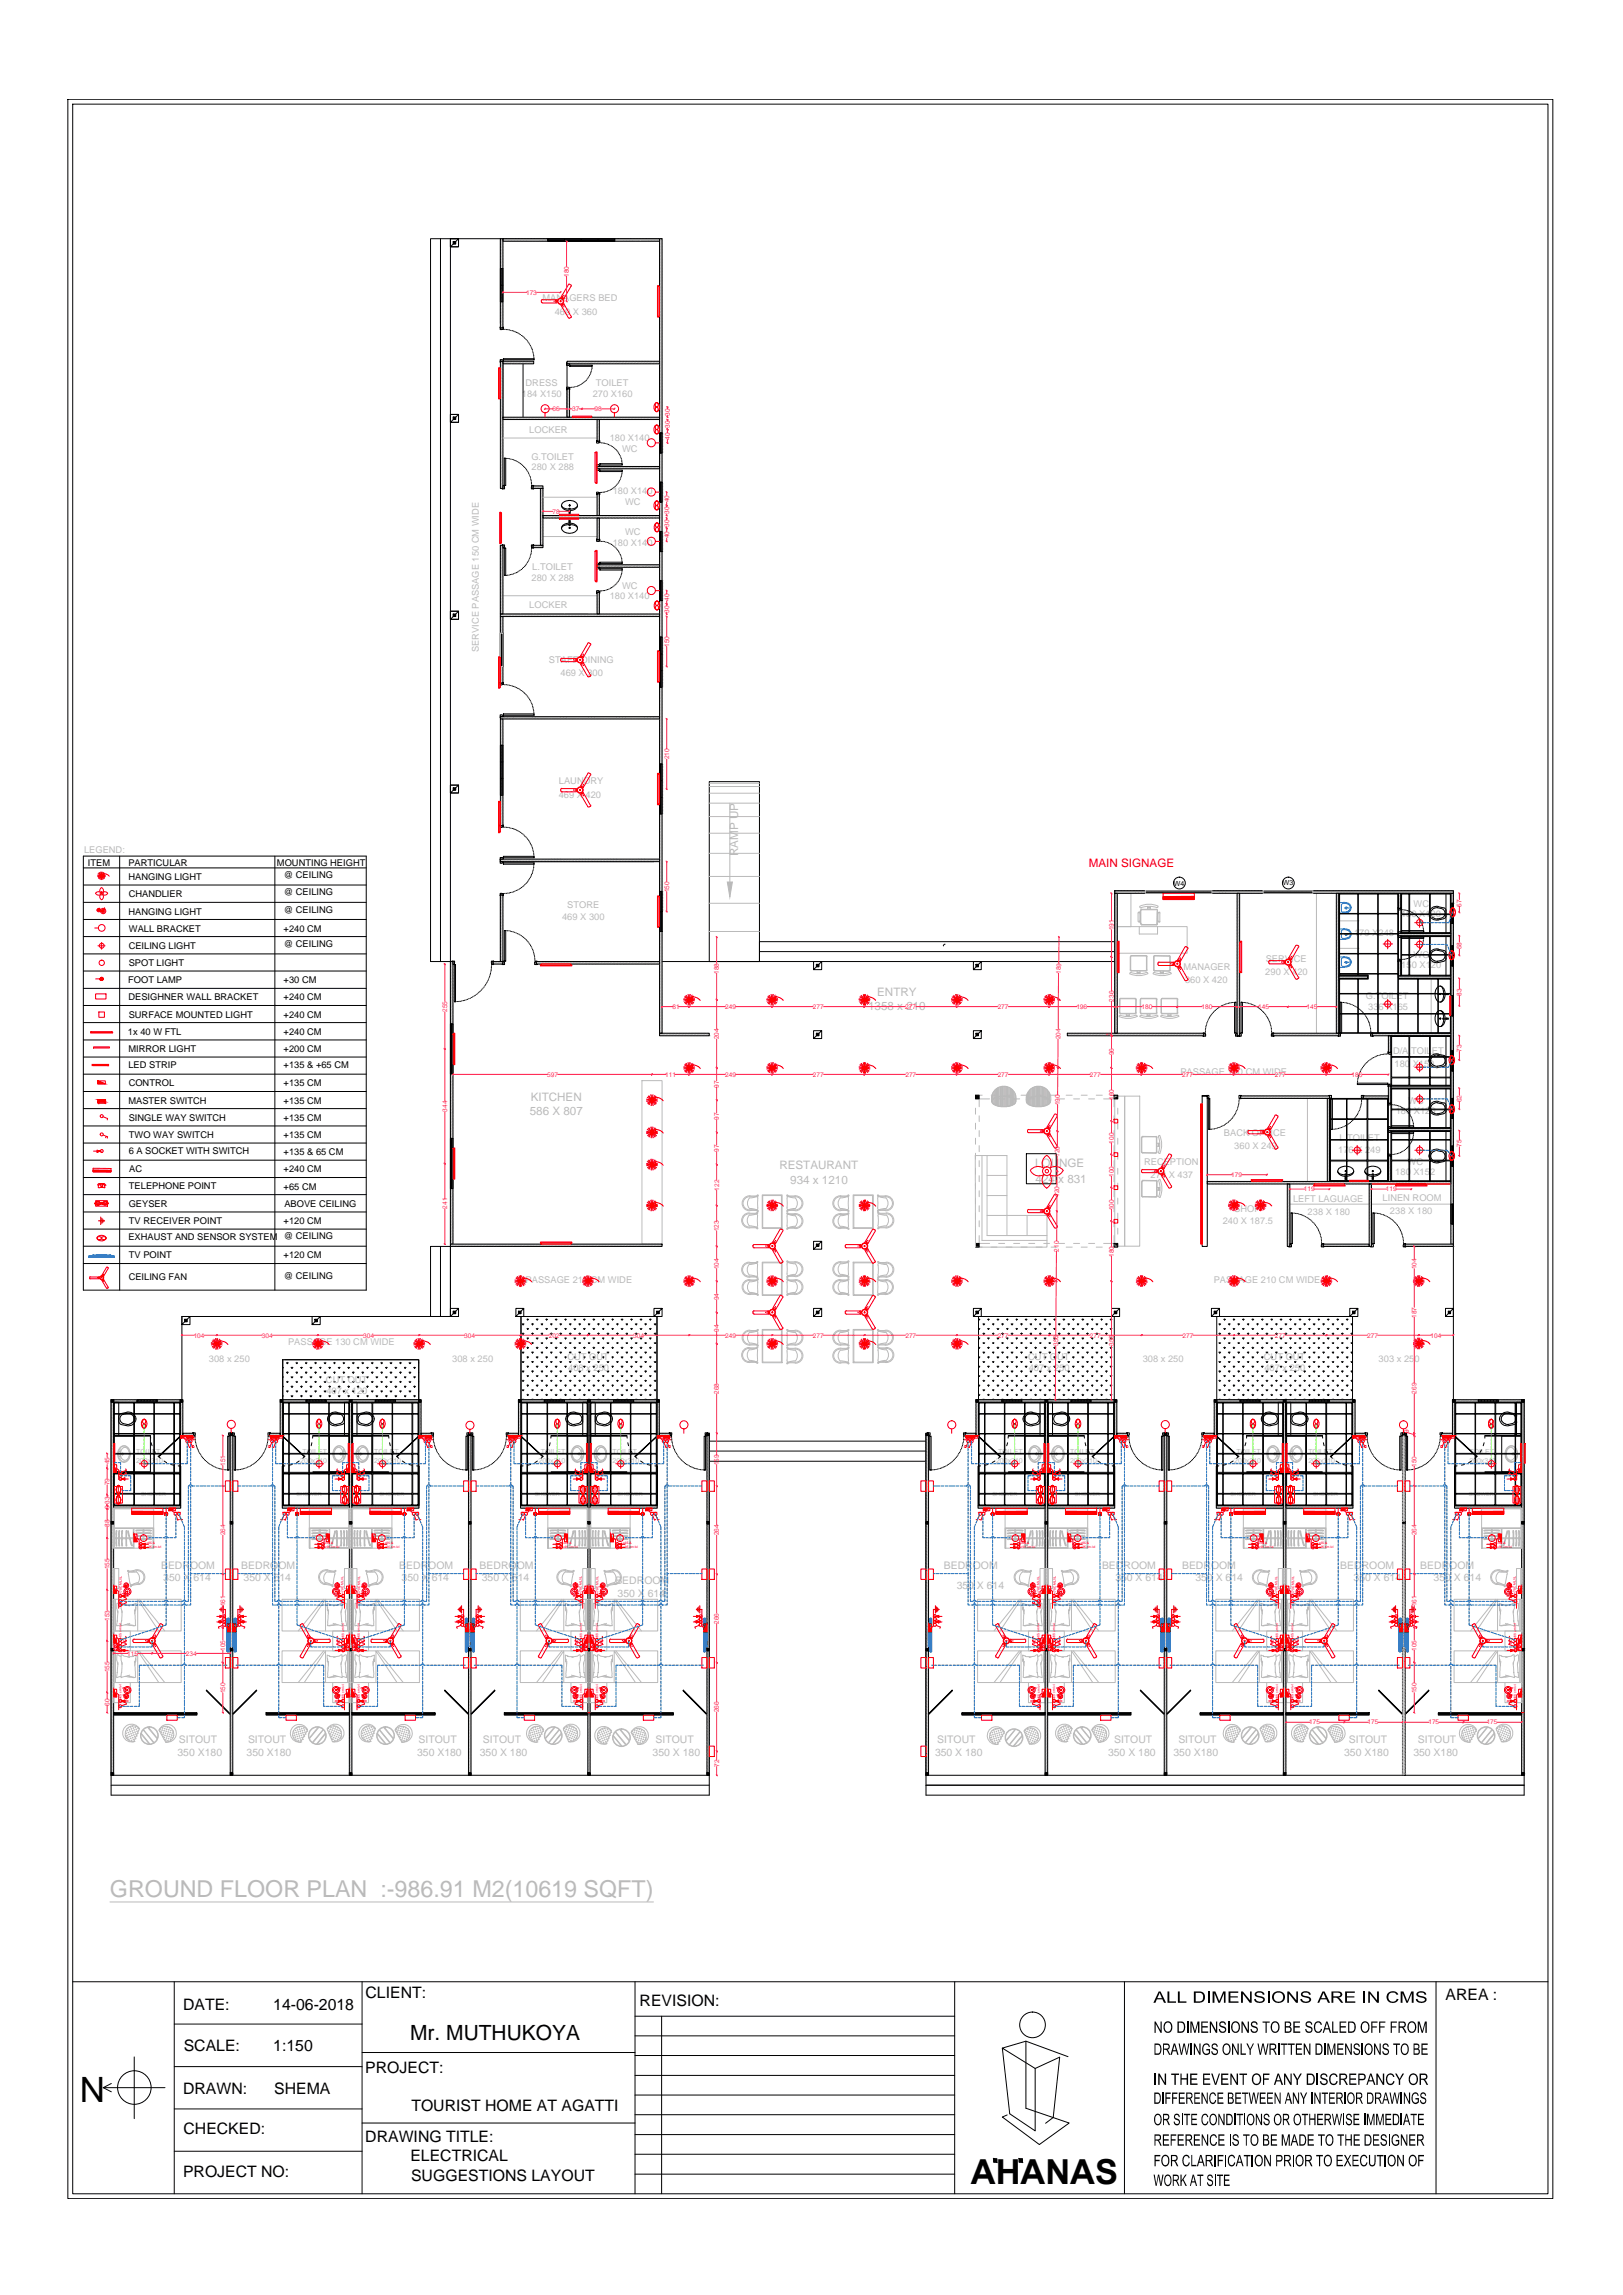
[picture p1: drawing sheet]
<svg xmlns="http://www.w3.org/2000/svg" width="297mm" height="420mm" viewBox="0 0 297 420" stroke-linecap="round" stroke-linejoin="round" font-family="sans-serif">
<defs><g id="words">
<text font-size="6.4" x="14.6" y="384.8">N</text>
<text font-size="6.3" x="177.7" y="399.8">AHANAS</text>
<text font-size="4.3" fill="#bababa" x="20.1" y="347.3">GROUND FLOOR PLAN :-986.91 M2(10619 SQFT)</text>
<text font-size="3.8" x="75.1" y="373.5">Mr. MUTHUKOYA</text>
<g font-size="2.9">
<text x="66.9" y="365.9">CLIENT:</text>
<text x="33.5" y="368">DATE:</text>
<text x="50" y="368">14-06-2018</text>
<text x="117.1" y="367.3">REVISION:</text>
<text x="264.6" y="366.1">AREA :</text>
<text x="33.6" y="375.4">SCALE:</text>
<text x="50" y="375.4">1:150</text>
<text x="33.5" y="383.3">DRAWN:</text>
<text x="50.2" y="383.3">SHEMA</text>
<text x="66.9" y="379.5">PROJECT:</text>
<text x="75.3" y="386.5">TOURIST HOME AT AGATTI</text>
<text x="33.6" y="390.7">CHECKED:</text>
<text x="66.9" y="392.2">DRAWING TITLE:</text>
<text x="75.1" y="395.7">ELECTRICAL</text>
<text x="33.5" y="398.5">PROJECT NO:</text>
<text x="75.2" y="399.2">SUGGESTIONS LAYOUT</text>
</g>
<g font-size="2.1" fill="#bababa">
<text x="135.1" y="156.8" transform="rotate(-90 135.1 156.8)">RAMP UP</text>
<text x="158.9" y="184.9">1358 x 210</text>
<text x="160.5" y="182.3">ENTRY</text>
<text x="97.1" y="201.6">KITCHEN</text>
<text x="97" y="204.1">586 X 807</text>
<text x="142.6" y="214">RESTAURANT</text>
<text x="189.5" y="213.6">LOUNGE</text>
<text x="144.6" y="216.8">934 x 1210</text>
<text x="189.5" y="216.5">424 x 831</text>
</g>
<text font-size="2.1" fill="#f00" x="199.3" y="158.7">MAIN SIGNAGE</text>
<g font-size="1.9" fill="#bababa">
<text x="29.5" y="287.2">BEDROOM</text>
<text x="44.2" y="287.2">BEDROOM</text>
<text x="73.1" y="287.2">BEDROOM</text>
<text x="87.8" y="287.2">BEDROOM</text>
<text x="172.7" y="287.2">BEDROOM</text>
<text x="201.7" y="287.2">BEDROOM</text>
<text x="216.3" y="287.2">BEDROOM</text>
<text x="245.3" y="287.2">BEDROOM</text>
<text x="259.9" y="287.2">BEDROOM</text>
<text x="29.9" y="289.5">350 X 614</text>
<text x="44.6" y="289.5">350 X 614</text>
<text x="73.5" y="289.5">350 X 614</text>
<text x="88.2" y="289.5">350 X 614</text>
<text x="112.6" y="290">BEDROOM</text>
<text x="113" y="292.4">350 X 614</text>
<text x="175.1" y="290.9">350 X 614</text>
<text x="204.1" y="289.5">350 X 614</text>
<text x="218.8" y="289.5">350 X 614</text>
<text x="247.7" y="289.5">350 X 614</text>
<text x="262.4" y="289.5">350 X 614</text>
<text x="32.5" y="321.5">350 X180</text>
<text x="32.7" y="319">SITOUT</text>
<text x="45.1" y="321.5">350 X180</text>
<text x="45.4" y="319">SITOUT</text>
<text x="76.3" y="321.5">350 X180</text>
<text x="76.6" y="319">SITOUT</text>
<text x="87.8" y="321.5">350 X 180</text>
<text x="88.4" y="319">SITOUT</text>
<text x="119.4" y="321.5">350 X 180</text>
<text x="120" y="319">SITOUT</text>
<text x="171.1" y="321.5">350 X 180</text>
<text x="171.5" y="319">SITOUT</text>
<text x="202.8" y="321.5">350 X 180</text>
<text x="203.9" y="319">SITOUT</text>
<text x="214.8" y="321.5">350 X180</text>
<text x="215.7" y="319">SITOUT</text>
<text x="246" y="321.5">350 X180</text>
<text x="246.9" y="319">SITOUT</text>
<text x="258.7" y="321.5">350 X180</text>
<text x="259.5" y="319">SITOUT</text>
</g>
<g font-size="1.7" fill="#bababa">
<text x="99.3" y="55.1">MANAGERS BED</text>
<text x="101.5" y="57.7">469 X 360</text>
<text x="96.2" y="70.8">DRESS</text>
<text x="109.1" y="70.8">TOILET</text>
<text x="95.5" y="72.7">184 X150</text>
<text x="108.5" y="72.7">270 X160</text>
<text x="96.9" y="79.2">LOCKER</text>
<text x="111.6" y="80.8">180 X140</text>
<text x="113.8" y="82.7">WC</text>
<text x="97.3" y="84.2">G.TOILET</text>
<text x="97.3" y="86.1">280 X 288</text>
<text x="112.2" y="90.5">180 X140</text>
<text x="114.4" y="92.4">WC</text>
<text x="112.2" y="99.9">180 X140</text>
<text x="114.4" y="98">WC</text>
<text x="97.3" y="106.4">280 X 288</text>
<text x="97.4" y="104.4">L.TOILET</text>
<text x="113.8" y="107.8">WC</text>
<text x="96.9" y="111.3">LOCKER</text>
<text x="111.6" y="109.7">180 X140</text>
<text x="87.6" y="119.4" transform="rotate(-90 87.6 119.4)">SERVICE PASSAGE 150 CM WIDE</text>
<text x="100.5" y="121.4">STAFF DINING</text>
<text x="102.6" y="123.8">469 X 300</text>
<text x="102.3" y="143.5">LAUNDRY</text>
<text x="102.2" y="146">469 X 420</text>
<text x="15.4" y="156.2">LEGEND:</text>
<text x="103.8" y="166.2">STORE</text>
<text x="256.4" y="168">150 X120</text>
<text x="258.7" y="166">WC</text>
<text x="102.9" y="168.4">469 X 300</text>
<text x="247.8" y="171.3">179 X248</text>
<text x="216.6" y="177.6">MANAGER</text>
<text x="216.9" y="180">360 X 420</text>
<text x="231.6" y="178.4">290 X 420</text>
<text x="231.7" y="176.1">SERVICE</text>
<text x="256.5" y="177.2">150 X120</text>
<text x="258.7" y="175.3">WC</text>
<text x="250" y="182.8">G.TOILET</text>
<text x="250.4" y="184.9">336 X165</text>
<text x="216" y="196.9">PASSAGE 180 CM WIDE</text>
<text x="254.9" y="192.9">D/A.TOILET</text>
<text x="255.2" y="195.3">180 X150</text>
<text x="257.7" y="202.1">WC</text>
<text x="224" y="208">BACK OFFICE</text>
<text x="245.1" y="208.8">L.TOILET</text>
<text x="255.5" y="204">180 X120</text>
<text x="209.4" y="213.2">RECEPTION</text>
<text x="210.6" y="215.7">270 X 437</text>
<text x="225.9" y="210.4">360 X 249</text>
<text x="244.9" y="211">176 X 249</text>
<text x="255.4" y="215.2">180 X152</text>
<text x="257.6" y="213.2">WC</text>
<text x="225.9" y="221.8">SHOP</text>
<text x="236.7" y="220">LEFT LAGUAGE</text>
<text x="253" y="219.9">LINEN ROOM</text>
<text x="223.8" y="224.2">240 X 187.5</text>
<text x="239.3" y="222.4">238 X 180</text>
<text x="254.4" y="222.3">238 X 180</text>
<text x="96.2" y="234.9">PASSAGE 210 CM WIDE</text>
<text x="222.1" y="234.9">PASSAGE 210 CM WIDE</text>
<text x="38.2" y="249.4">308 x 250</text>
<text x="52.7" y="246.2">PASSAGE 130 CM WIDE</text>
<text x="82.8" y="249.4">308 x 250</text>
<text x="103.9" y="248.9">CUT OUT</text>
<text x="104" y="250.9">408 x 250</text>
<text x="188.2" y="248.9">CUT OUT</text>
<text x="188.3" y="250.9">407 x 250</text>
<text x="209.1" y="249.4">308 x 250</text>
<text x="231.3" y="248.9">CUT OUT</text>
<text x="231.4" y="250.9">407 x 250</text>
<text x="252.3" y="249.4">303 x 250</text>
<text x="59.7" y="253.1">CUT OUT</text>
<text x="59.7" y="255.2">407 x 120</text>
</g>
<g font-size="1.7">
<text x="16.1" y="158.5">ITEM</text>
<text x="23.5" y="161.1">HANGING LIGHT</text>
<text x="23.5" y="158.5">PARTICULAR</text>
<text x="50.7" y="158.5">MOUNTING HEIGHT</text>
<text x="52" y="160.8">@ CEILING</text>
<text x="23.5" y="167.4">HANGING LIGHT</text>
<text x="23.6" y="164.3">CHANDLIER</text>
<text x="52" y="163.9">@ CEILING</text>
<text x="52" y="167.1">@ CEILING</text>
<text x="23.6" y="173.7">CEILING LIGHT</text>
<text x="23.6" y="170.6">WALL BRACKET</text>
<text x="51.9" y="170.6">+240 CM</text>
<text x="52" y="173.4">@ CEILING</text>
<text x="23.6" y="176.9">SPOT LIGHT</text>
<text x="23.5" y="180">FOOT LAMP</text>
<text x="23.5" y="183.1">DESIGHNER WALL BRACKET</text>
<text x="51.9" y="183.1">+240 CM</text>
<text x="51.9" y="180">+30 CM</text>
<text x="23.4" y="189.5">1x 40 W FTL</text>
<text x="23.6" y="186.3">SURFACE MOUNTED LIGHT</text>
<text x="51.9" y="186.3">+240 CM</text>
<text x="51.9" y="189.5">+240 CM</text>
<text x="23.5" y="192.6">MIRROR LIGHT</text>
<text x="23.5" y="195.6">LED STRIP</text>
<text x="51.9" y="195.5">+135 &amp; +65 CM</text>
<text x="51.9" y="192.6">+200 CM</text>
<text x="23.5" y="202.1">MASTER SWITCH</text>
<text x="23.6" y="198.9">CONTROL</text>
<text x="51.9" y="202.1">+135 CM</text>
<text x="51.9" y="198.9">+135 CM</text>
<text x="23.6" y="205.2">SINGLE WAY SWITCH</text>
<text x="23.6" y="208.4">TWO WAY SWITCH</text>
<text x="51.9" y="205.2">+135 CM</text>
<text x="51.9" y="208.3">+135 CM</text>
<text x="23.6" y="211.3">6 A SOCKET WITH SWITCH</text>
<text x="23.6" y="214.6">AC</text>
<text x="51.9" y="214.6">+240 CM</text>
<text x="51.9" y="211.5">+135 &amp; 65 CM</text>
<text x="23.6" y="221">GEYSER</text>
<text x="23.6" y="217.7">TELEPHONE POINT</text>
<text x="51.9" y="217.8">+65 CM</text>
<text x="52" y="221">ABOVE CEILING</text>
<text x="23.5" y="227.1">EXHAUST AND SENSOR SYSTEM</text>
<text x="23.6" y="224.1">TV RECEIVER POINT</text>
<text x="51.9" y="224.1">+120 CM</text>
<text x="52" y="226.9">@ CEILING</text>
<text x="23.6" y="230.4">TV POINT</text>
<text x="51.9" y="230.4">+120 CM</text>
<text x="23.6" y="234.4">CEILING FAN</text>
<text x="52" y="234.1">@ CEILING</text>
</g>
<g font-size="1.3">
<text x="214.9" y="162.2">W4</text>
<text x="234.8" y="162.1">W3</text>
</g>
<g font-size="1.3" fill="#bababa">
<text x="24.9" y="266.2">TOILET</text>
<text x="24.9" y="267.8">200x310</text>
<text x="55" y="267.8">200x310</text>
<text x="55.4" y="266.2">TOILET</text>
<text x="68.5" y="266.2">TOILET</text>
<text x="68.5" y="267.8">200x310</text>
<text x="98.6" y="267.8">200x310</text>
<text x="99" y="266.2">TOILET</text>
<text x="112.1" y="266.2">TOILET</text>
<text x="112.1" y="267.8">200x310</text>
<text x="182.3" y="267.8">200x310</text>
<text x="182.7" y="266.2">TOILET</text>
<text x="195.8" y="266.2">TOILET</text>
<text x="195.8" y="267.8">200x310</text>
<text x="225.9" y="267.8">200x310</text>
<text x="226.3" y="266.2">TOILET</text>
<text x="239.5" y="266.2">TOILET</text>
<text x="239.5" y="267.8">200x310</text>
<text x="268.9" y="267.8">200x310</text>
<text x="269" y="266.2">TOILET</text>
</g>
<g font-size="1.2" fill="#ff007f">
<text x="96.3" y="53.9">173</text>
<text x="104.1" y="50.7" transform="rotate(-90 104.1 50.7)">180</text>
<text x="101.1" y="75.3">66</text>
<text x="104.7" y="75.3">37</text>
<text x="108.8" y="75.3">98</text>
<text x="122.6" y="76.1" transform="rotate(-90 122.6 76.1)">30</text>
<text x="122.6" y="80.5" transform="rotate(-90 122.6 80.5)">40</text>
<text x="122.6" y="78.4" transform="rotate(-90 122.6 78.4)">30</text>
<text x="101.1" y="94">78</text>
<text x="122.4" y="94.1" transform="rotate(-90 122.4 94.1)">30</text>
<text x="122.4" y="92" transform="rotate(-90 122.4 92)">40</text>
<text x="122.4" y="98.6" transform="rotate(-90 122.4 98.6)">40</text>
<text x="122.4" y="96.4" transform="rotate(-90 122.4 96.4)">30</text>
<text x="122.4" y="112.2" transform="rotate(-90 122.4 112.2)">30</text>
<text x="122.4" y="110" transform="rotate(-90 122.4 110)">40</text>
<text x="122.4" y="118.5" transform="rotate(-90 122.4 118.5)">150</text>
<text x="122.4" y="139" transform="rotate(-90 122.4 139)">210</text>
<text x="122.4" y="163.3" transform="rotate(-90 122.4 163.3)">150</text>
<text x="267.5" y="166" transform="rotate(-90 267.5 166)">57</text>
<text x="203.8" y="170.3" transform="rotate(-90 203.8 170.3)">191</text>
<text x="267.5" y="173.8" transform="rotate(-90 267.5 173.8)">58</text>
<text x="131.6" y="178.3" transform="rotate(-90 131.6 178.3)">188</text>
<text x="194.2" y="178.3" transform="rotate(-89 194.2 178.3)">189</text>
<text x="81.8" y="185.3" transform="rotate(-90 81.8 185.3)">255</text>
<text x="123.1" y="184.7">81</text>
<text x="132.7" y="184.7">249</text>
<text x="148.8" y="184.7">277</text>
<text x="165.7" y="184.7">277</text>
<text x="182.6" y="184.7">277</text>
<text x="197" y="184.7">196</text>
<text x="203.8" y="183.4" transform="rotate(-90 203.8 183.4)">236</text>
<text x="208.9" y="184.7">180</text>
<text x="219.9" y="184.7">180</text>
<text x="230.3" y="184.7">145</text>
<text x="239.1" y="184.7">145</text>
<text x="267.5" y="182.3" transform="rotate(-90 267.5 182.3)">83</text>
<text x="131.6" y="190.3" transform="rotate(-90 131.6 190.3)">204</text>
<text x="194.1" y="190.3" transform="rotate(-90 194.1 190.3)">204</text>
<text x="203.3" y="189.8" transform="rotate(-90 203.3 189.8)">1</text>
<text x="100.1" y="197.1">597</text>
<text x="121.8" y="197.1">111</text>
<text x="132.7" y="197.1">249</text>
<text x="148.8" y="197.1">277</text>
<text x="165.7" y="197.1">277</text>
<text x="182.6" y="197.1">277</text>
<text x="199.5" y="197.1">277</text>
<text x="203.8" y="193.2" transform="rotate(-90 203.8 193.2)">96</text>
<text x="216.4" y="197.1">277</text>
<text x="233.3" y="197.1">277</text>
<text x="247.4" y="197.1">186</text>
<text x="267.5" y="192.5" transform="rotate(-90 267.5 192.5)">73</text>
<text x="81.8" y="203.5" transform="rotate(-90 81.8 203.5)">344</text>
<text x="131.6" y="199.1" transform="rotate(-90 131.6 199.1)">97</text>
<text x="194" y="202.3" transform="rotate(-90 194 202.3)">190</text>
<text x="203.8" y="201.4" transform="rotate(-90 203.8 201.4)">160</text>
<text x="267.5" y="201.8" transform="rotate(-90 267.5 201.8)">62</text>
<text x="131.6" y="205" transform="rotate(-90 131.6 205)">97</text>
<text x="203.8" y="209.4" transform="rotate(-90 203.8 209.4)">100</text>
<text x="267.5" y="210" transform="rotate(-90 267.5 210)">75</text>
<text x="131.6" y="210.9" transform="rotate(-90 131.6 210.9)">97</text>
<text x="193.9" y="211.8" transform="rotate(-89 193.9 211.8)">120</text>
<text x="203.8" y="215.4" transform="rotate(-90 203.8 215.4)">100</text>
<text x="225.4" y="215.5">179</text>
<text x="81.8" y="221.3" transform="rotate(-90 81.8 221.3)">241</text>
<text x="131.6" y="218" transform="rotate(-90 131.6 218)">122</text>
<text x="193.9" y="219.1" transform="rotate(-90 193.9 219.1)">120</text>
<text x="203.8" y="221.5" transform="rotate(-90 203.8 221.5)">100</text>
<text x="238.6" y="218.1">119</text>
<text x="253.6" y="218.1">119</text>
<text x="131.6" y="225.4" transform="rotate(-90 131.6 225.4)">123</text>
<text x="131.6" y="232.4" transform="rotate(-90 131.6 232.4)">104</text>
<text x="193.8" y="229.1" transform="rotate(-90 193.8 229.1)">210</text>
<text x="203.8" y="230.1" transform="rotate(-90 203.8 230.1)">180</text>
<text x="259.3" y="232.4" transform="rotate(-90 259.3 232.4)">104</text>
<text x="131.6" y="238.1" transform="rotate(-90 131.6 238.1)">94</text>
<text x="35.4" y="244.9">104</text>
<text x="47.9" y="244.9">304</text>
<text x="66.5" y="244.9">304</text>
<text x="85" y="244.9">304</text>
<text x="100.4" y="244.9">202</text>
<text x="115.9" y="244.9">304</text>
<text x="131.6" y="243.8" transform="rotate(-90 131.6 243.8)">94</text>
<text x="132.7" y="244.9">249</text>
<text x="148.8" y="244.9">277</text>
<text x="165.7" y="244.9">277</text>
<text x="182.6" y="244.9">277</text>
<text x="199.5" y="244.9">277</text>
<text x="216.4" y="244.9">277</text>
<text x="233.3" y="244.9">277</text>
<text x="250.2" y="244.9">277</text>
<text x="259.3" y="241.3" transform="rotate(-90 259.3 241.3)">187</text>
<text x="261.8" y="244.9">104</text>
<text x="193.6" y="246.4" transform="rotate(-90 193.6 246.4)">356</text>
<text x="203.8" y="246.4" transform="rotate(-90 203.8 246.4)">356</text>
<text x="131.6" y="255.2" transform="rotate(-90 131.6 255.2)">268</text>
<text x="259.3" y="255.2" transform="rotate(-90 259.3 255.2)">269</text>
<text x="257.8" y="262.3" transform="rotate(-90 257.8 262.3)">9</text>
<text x="20" y="268.1" transform="rotate(-90 20 268.1)">45</text>
<text x="41.2" y="268.4" transform="rotate(-90 41.2 268.4)">151</text>
<text x="131.6" y="268.2" transform="rotate(-90 131.6 268.2)">159</text>
<text x="259.3" y="268.5" transform="rotate(-90 259.3 268.5)">150</text>
<text x="20" y="275.3" transform="rotate(-90 20 275.3)">33</text>
<text x="20" y="271.9" transform="rotate(-90 20 271.9)">79</text>
<text x="20" y="279.5" transform="rotate(-90 20 279.5)">88</text>
<text x="20" y="276.3" transform="rotate(-90 20 276.3)">9</text>
<text x="41.2" y="281.1" transform="rotate(-90 41.2 281.1)">264</text>
<text x="131.6" y="281.1" transform="rotate(-90 131.6 281.1)">264</text>
<text x="259.3" y="281.1" transform="rotate(-90 259.3 281.1)">264</text>
<text x="20" y="287.3" transform="rotate(-90 20 287.3)">155</text>
<text x="20" y="296.8" transform="rotate(-90 20 296.8)">153</text>
<text x="41.2" y="294.1" transform="rotate(-90 41.2 294.1)">161</text>
<text x="131.6" y="297.3" transform="rotate(-90 131.6 297.3)">266</text>
<text x="259.3" y="294.1" transform="rotate(-90 259.3 294.1)">161</text>
<text x="23.3" y="303.1">115</text>
<text x="34" y="303.1">234</text>
<text x="41.2" y="302.2" transform="rotate(-90 41.2 302.2)">105</text>
<text x="259.3" y="302.2" transform="rotate(-90 259.3 302.2)">105</text>
<text x="20" y="306.2" transform="rotate(-90 20 306.2)">155</text>
<text x="41.2" y="310" transform="rotate(-90 41.2 310)">150</text>
<text x="259.3" y="310" transform="rotate(-90 259.3 310)">150</text>
<text x="20" y="312.3" transform="rotate(-90 20 312.3)">60</text>
<text x="131.6" y="313.5" transform="rotate(-90 131.6 313.5)">266</text>
<text x="239.6" y="315.7">175</text>
<text x="250.3" y="315.7">175</text>
<text x="261.4" y="315.7">175</text>
<text x="272.1" y="315.7">175</text>
<text x="131.6" y="323.5" transform="rotate(-90 131.6 323.5)">72</text>
</g>
<g font-size="1" fill="#bababa">
<text x="25.8" y="273.9">SHOWER</text>
<text x="54.3" y="273.9">SHOWER</text>
<text x="69.4" y="273.9">SHOWER</text>
<text x="97.9" y="273.9">SHOWER</text>
<text x="113" y="273.9">SHOWER</text>
<text x="181.6" y="273.9">SHOWER</text>
<text x="196.7" y="273.9">SHOWER</text>
<text x="225.2" y="273.9">SHOWER</text>
<text x="240.3" y="273.9">SHOWER</text>
<text x="268.8" y="273.9">SHOWER</text>
</g>
<g font-size=".6" fill="#f00">
<text x="26.8" y="282.7">+65 &amp;</text>
<text x="26.8" y="283.4">+95 cm lvl</text>
<text x="59.5" y="282.7">+65 &amp;</text>
<text x="59.5" y="283.4">+95 cm lvl</text>
<text x="70.4" y="282.7">+65 &amp;</text>
<text x="70.4" y="283.4">+95 cm lvl</text>
<text x="103.1" y="282.7">+65 &amp;</text>
<text x="103.1" y="283.4">+95 cm lvl</text>
<text x="114" y="282.7">+65 &amp;</text>
<text x="114" y="283.4">+95 cm lvl</text>
<text x="186.8" y="282.7">+65 &amp;</text>
<text x="186.8" y="283.4">+95 cm lvl</text>
<text x="197.8" y="282.7">+65 &amp;</text>
<text x="197.8" y="283.4">+95 cm lvl</text>
<text x="230.4" y="282.7">+65 &amp;</text>
<text x="230.4" y="283.4">+95 cm lvl</text>
<text x="241.4" y="282.7">+65 &amp;</text>
<text x="241.4" y="283.4">+95 cm lvl</text>
<text x="274" y="282.7">+65 &amp;</text>
<text x="274" y="283.4">+95 cm lvl</text>
<text x="22.3" y="291.9" transform="rotate(-90 22.3 291.9)">+70 CM LVL</text>
<text x="62.9" y="291.9" transform="rotate(-90 62.9 291.9)">+70 CM LVL</text>
<text x="65.9" y="291.9" transform="rotate(-90 65.9 291.9)">+70 CM LVL</text>
<text x="106.5" y="291.9" transform="rotate(-90 106.5 291.9)">+70 CM LVL</text>
<text x="109.5" y="291.9" transform="rotate(-90 109.5 291.9)">+70 CM LVL</text>
<text x="190.2" y="291.9" transform="rotate(-90 190.2 291.9)">+70 CM LVL</text>
<text x="193.2" y="291.9" transform="rotate(-90 193.2 291.9)">+70 CM LVL</text>
<text x="233.8" y="291.9" transform="rotate(-90 233.8 291.9)">+70 CM LVL</text>
<text x="236.8" y="291.9" transform="rotate(-90 236.8 291.9)">+70 CM LVL</text>
<text x="277.4" y="291.9" transform="rotate(-90 277.4 291.9)">+70 CM LVL</text>
<text x="22.2" y="300" transform="rotate(-90 22.2 300)">+65 cm lvl</text>
<text x="63" y="300" transform="rotate(-90 63 300)">+65 cm lvl</text>
<text x="65.8" y="300" transform="rotate(-90 65.8 300)">+65 cm lvl</text>
<text x="106.6" y="300" transform="rotate(-90 106.6 300)">+65 cm lvl</text>
<text x="109.4" y="300" transform="rotate(-90 109.4 300)">+65 cm lvl</text>
<text x="190.3" y="300" transform="rotate(-90 190.3 300)">+65 cm lvl</text>
<text x="193.1" y="300" transform="rotate(-90 193.1 300)">+65 cm lvl</text>
<text x="233.9" y="300" transform="rotate(-90 233.9 300)">+65 cm lvl</text>
<text x="236.7" y="300" transform="rotate(-90 236.7 300)">+65 cm lvl</text>
<text x="277.5" y="300" transform="rotate(-90 277.5 300)">+65 cm lvl</text>
<text x="23" y="301" transform="rotate(-90 23 301)">AC</text>
<text x="62.2" y="301" transform="rotate(-90 62.2 301)">AC</text>
<text x="66.6" y="301" transform="rotate(-90 66.6 301)">AC</text>
<text x="105.8" y="301" transform="rotate(-90 105.8 301)">AC</text>
<text x="110.2" y="301" transform="rotate(-90 110.2 301)">AC</text>
<text x="189.5" y="301" transform="rotate(-90 189.5 301)">AC</text>
<text x="193.9" y="301" transform="rotate(-90 193.9 301)">AC</text>
<text x="233.1" y="301" transform="rotate(-90 233.1 301)">AC</text>
<text x="237.5" y="301" transform="rotate(-90 237.5 301)">AC</text>
<text x="276.7" y="301" transform="rotate(-90 276.7 301)">AC</text>
<text x="22.2" y="311.1" transform="rotate(-90 22.2 311.1)">+65 cm lvl</text>
<text x="63" y="311.1" transform="rotate(-90 63 311.1)">+65 cm lvl</text>
<text x="65.8" y="311.1" transform="rotate(-90 65.8 311.1)">+65 cm lvl</text>
<text x="106.6" y="311.1" transform="rotate(-90 106.6 311.1)">+65 cm lvl</text>
<text x="109.4" y="311.1" transform="rotate(-90 109.4 311.1)">+65 cm lvl</text>
<text x="190.3" y="311.1" transform="rotate(-90 190.3 311.1)">+65 cm lvl</text>
<text x="193.1" y="311.1" transform="rotate(-90 193.1 311.1)">+65 cm lvl</text>
<text x="233.9" y="311.1" transform="rotate(-90 233.9 311.1)">+65 cm lvl</text>
<text x="236.7" y="311.1" transform="rotate(-90 236.7 311.1)">+65 cm lvl</text>
<text x="277.5" y="311.1" transform="rotate(-90 277.5 311.1)">+65 cm lvl</text>
</g>
</g></defs>
<!-- layer: ADFS_WINDOW -->
<g fill="none" stroke="#000" stroke-width=".18">
<path d="M91.6 49.2h.4v6.1h-.4zM91.6 52.2h.4M91.6 49.2h.4M91.7 55.3v-6.1h.2v6.1M100.3 43.7h12.2v.5h-12.2zM100.3 43.9h12.2v.1h-12.2M100.3 43.7v.5h12.2v-.5M103.3 43.7v.5M106.4 43.7v.5M109.4 43.7v.5M120.7 79.3h.5v3.6h-.5zM120.8 79.3h.2v3.6h-.2z"/>
<path d="M120.9 79.3v3.6M120.7 97.3h.5v3.7h-.5zM120.7 88.3h.5v3.7h-.5zM120.8 97.3h.2v3.7h-.2zM120.8 88.3h.2v3.7h-.2zM120.9 88.3v3.7M120.9 97.3v3.7M91.6 115.9h.4v6.1h-.4zM91.6 119h.4M92 115.9h-.4h.4v6.1h-.4M120.7 116.6h.5v9.2h-.5zM120.7 106.3h.5v3.7h-.5z"/>
<path d="M120.7 119.7h.5M120.7 116.6h.5M120.8 106.3h.2v3.7h-.2zM120.9 106.3v3.7M91.6 136.5h.4v9.1h-.4zM91.6 139.5h.4M91.6 136.5h.4M91.8 122v-6.1h.1v6.1M120.7 139.9h.5v9.1h-.5zM120.7 122.8h.5M120.7 139.9h.5M120.8 125.8v-9.2h.2v9.2"/>
<path d="M91.6 142.6h.4M91.7 145.6v-9.1h.2v9.1M120.7 146h.5M120.7 142.9h.5M120.8 149v-9.1h.2v9.1M120.7 163.2h.5v3.7h-.5zM120.7 166.9h.5v3.6h-.5zM120.8 163.2h.3v3.7h-.3zM120.8 166.9h.3v3.6h-.3zM120.9 163.2v7.3M209.6 163.1h12.2v.4h-12.2zM209.6 163.3h12.2v.1h-12.2"/>
<path d="M209.6 163.1v.4h12.2v-.4M212.7 163.1v.4M215.7 163.1v.4M218.8 163.1v.4M231.2 163.1h9.1v.4h-9.1zM231.2 163.3h9.1v.1h-9.1M231.2 163.1v.4h9.1v-.4M234.2 163.1v.4M237.3 163.1v.4M265.5 165.4h.5v3.7h-.5zM265.5 173.2h.5v3.6h-.5zM265.7 165.4h.2v3.7h-.2z"/>
<path d="M265.7 173.2h.2v3.6h-.2zM265.8 165.4v3.7M265.8 173.2v3.6M82.4 187.5h.5v9.1h-.5zM82.4 193.6h.5M82.4 190.5h.5M82.4 187.5h.5M82.6 196.6v-9.1h.1v9.1M265.5 182.3h.5v3.7h-.5zM265.5 192.4h.5v3.7h-.5zM265.7 182.3h.2v3.7h-.2zM265.7 192.4h.2v3.7h-.2z"/>
<path d="M265.8 182.3v3.7M265.8 192.4v3.7M82.4 208.4h.5v9.2h-.5zM82.4 214.6h.5M82.4 211.5h.5M82.4 208.4h.5M82.6 217.6v-9.2h.1v9.2M265.5 201.1h.5v3.6h-.5zM265.5 209.8h.5v3.7h-.5zM265.7 201.1h.2v3.6h-.2zM265.7 209.8h.2v3.7h-.2zM265.8 201.1v3.6"/>
<path d="M265.8 209.8v3.7M265.5 220.4h.5v3.7h-.5zM265.7 220.4h.2v3.7h-.2zM265.8 220.4v3.7M25.1 256.3h3.7v.4h-3.7zM25.1 256.5h3.7M25.2 256.4v.2M25.3 256.4h.2M25.3 256.6h.2M25.6 256.4h.1M25.6 256.6h.1M25.9 256.4h.1"/>
<path d="M25.9 256.6h.1M26.2 256.4h.1M26.2 256.6h.1M26.4 256.4h.2M26.4 256.6h.2M26.7 256.4h.1M26.7 256.6h.1M27 256.4h.1M27 256.6h.1M27.3 256.4h.1M27.3 256.6h.1M27.5 256.4h.2"/>
<path d="M27.5 256.6h.2M27.8 256.4h.1M27.8 256.6h.1M28.1 256.4h.1M28.1 256.6h.1M28.4 256.4h.1M28.4 256.6h.1M28.6 256.4h.2v.2h-.2M51.7 248.9h24.9v7.4h-24.9zM52.1 248.9h24.4M56 256.3h3.7v.4h-3.7zM56 256.5h3.7"/>
<path d="M56.1 256.4v.2M56.3 256.4h.1M56.3 256.6h.1M56.6 256.4h.1M56.6 256.6h.1M56.8 256.4h.2M56.8 256.6h.2M57.1 256.4h.1M57.1 256.6h.1M57.4 256.4h.1M57.4 256.6h.1M57.7 256.4h.1"/>
<path d="M57.7 256.6h.1M57.9 256.4h.2M57.9 256.6h.2M58.2 256.4h.1M58.2 256.6h.1M58.5 256.4h.1M58.5 256.6h.1M58.8 256.4h.1M58.8 256.6h.1M59 256.4h.2M59 256.6h.2M59.3 256.4h.1"/>
<path d="M59.3 256.6h.1M59.6 256.4h.1v.2h-.1M68.7 256.3h3.7v.4h-3.7zM68.7 256.5h3.7M68.8 256.4h-.1v.2h.1M68.9 256.4h.2M68.9 256.6h.2M69.2 256.4h.2M69.2 256.6h.2M69.5 256.4h.1M69.5 256.6h.1M69.8 256.4h.1"/>
<path d="M69.8 256.6h.1M70 256.4h.2M70 256.6h.2M70.3 256.4h.1M70.3 256.6h.1M70.6 256.4h.1M70.6 256.6h.1M70.9 256.4h.1M70.9 256.6h.1M71.1 256.4h.2M71.1 256.6h.2M71.4 256.4h.1"/>
<path d="M71.4 256.6h.1M71.7 256.4h.1M71.7 256.6h.1M72 256.4h.1M72 256.6h.1M72.2 256.4h.2v.2h-.2M95.3 241h24.9v15.3h-24.9zM99.6 256.3h3.7v.4h-3.7zM99.6 256.5h3.7M99.8 256.4h-.2v.2h.2M99.9 256.4h.1M99.9 256.6h.1"/>
<path d="M100.2 256.4h.1M100.2 256.6h.1M100.4 256.4h.2M100.4 256.6h.2M100.7 256.4h.1M100.7 256.6h.1M101 256.4h.1M101 256.6h.1M101.3 256.4h.1M101.3 256.6h.1M101.5 256.4h.2M101.5 256.6h.2"/>
<path d="M101.8 256.4h.1M101.8 256.6h.1M102.1 256.4h.1M102.1 256.6h.1M102.4 256.4h.1M102.4 256.6h.1M102.6 256.4h.2M102.6 256.6h.2M102.9 256.4h.1M102.9 256.6h.1M103.2 256.4h.1v.2h-.1M112.3 256.3h3.7v.4h-3.7z"/>
<path d="M112.3 256.5h3.7M112.4 256.4h-.1v.2h.1M112.5 256.4h.2M112.5 256.6h.2M112.8 256.4h.2M112.8 256.6h.2M113.1 256.4h.1M113.1 256.6h.1M113.4 256.4h.1M113.4 256.6h.1M113.6 256.4h.2M113.6 256.6h.2"/>
<path d="M113.9 256.4h.2M113.9 256.6h.2M114.2 256.4h.1M114.2 256.6h.1M114.5 256.4h.1M114.5 256.6h.1M114.7 256.4h.2M114.7 256.6h.2M115 256.4h.1M115 256.6h.1M115.3 256.4h.1M115.3 256.6h.1"/>
<path d="M115.6 256.4h.1M115.6 256.6h.1M115.8 256.4h.2v.2h-.2M179.1 241h24.8v15.3h-24.8zM183.4 256.3h3.6v.4h-3.6zM183.4 256.5h3.6M183.4 256.4v.2M183.6 256.4h.1M183.6 256.6h.1M183.9 256.4h.1M183.9 256.6h.1M184.2 256.4h.1"/>
<path d="M184.2 256.6h.1M184.4 256.4h.1M184.4 256.6h.1M184.7 256.4h.1M184.7 256.6h.1M185 256.4h.1M185 256.6h.1M185.3 256.4h.1M185.3 256.6h.1M185.5 256.4h.1M185.5 256.6h.1M185.8 256.4h.1"/>
<path d="M185.8 256.6h.1M186.1 256.4h.1M186.1 256.6h.1M186.4 256.4h.1M186.4 256.6h.1M186.6 256.4h.1M186.6 256.6h.1M186.9 256.4v.2M196 256.3h3.7v.4h-3.7zM196 256.5h3.7M196.1 256.4v.2M196.3 256.4h.1"/>
<path d="M196.3 256.6h.1M196.5 256.4h.2M196.5 256.6h.2M196.8 256.4h.1M196.8 256.6h.1M197.1 256.4h.1M197.1 256.6h.1M197.4 256.4h.1M197.4 256.6h.1M197.6 256.4h.2M197.6 256.6h.2M197.9 256.4h.1"/>
<path d="M197.9 256.6h.1M198.2 256.4h.1M198.2 256.6h.1M198.5 256.4h.1M198.5 256.6h.1M198.7 256.4h.2M198.7 256.6h.2M199 256.4h.1M199 256.6h.1M199.3 256.4h.1M199.3 256.6h.1M199.6 256.4v.2"/>
<path d="M222.7 241h24.8v15.3h-24.8zM227 256.3h3.6v.4h-3.6zM227 256.5h3.6M227 256.4v.2M227.2 256.4h.1M227.2 256.6h.1M227.5 256.4h.1M227.5 256.6h.1M227.8 256.4h.1M227.8 256.6h.1M228 256.4h.1M228 256.6h.1"/>
<path d="M228.3 256.4h.1M228.3 256.6h.1M228.6 256.4h.1M228.6 256.6h.1M228.9 256.4h.1M228.9 256.6h.1M229.1 256.4h.1M229.1 256.6h.1M229.4 256.4h.1M229.4 256.6h.1M229.7 256.4h.1M229.7 256.6h.1"/>
<path d="M230 256.4h.1M230 256.6h.1M230.2 256.4h.1M230.2 256.6h.1M230.5 256.4v.2M239.6 256.3h3.7v.4h-3.7zM239.6 256.5h3.7M239.7 256.4v.2M239.9 256.4h.1M239.9 256.6h.1M240.1 256.4h.2M240.1 256.6h.2"/>
<path d="M240.4 256.4h.2M240.4 256.6h.2M240.7 256.4h.1M240.7 256.6h.1M241 256.4h.1M241 256.6h.1M241.2 256.4h.2M241.2 256.6h.2M241.5 256.4h.1M241.5 256.6h.1M241.8 256.4h.1M241.8 256.6h.1"/>
<path d="M242.1 256.4h.1M242.1 256.6h.1M242.3 256.4h.2M242.3 256.6h.2M242.6 256.4h.1M242.6 256.6h.1M242.9 256.4h.1M242.9 256.6h.1M243.2 256.4v.2M270.6 256.3h3.6v.4h-3.6zM270.6 256.5h3.6M270.7 256.4v.2"/>
<path d="M270.8 256.4h.1M270.8 256.6h.1M271.1 256.4h.1M271.1 256.6h.1M271.4 256.4h.1M271.4 256.6h.1M271.6 256.4h.2M271.6 256.6h.2M271.9 256.4h.1M271.9 256.6h.1M272.2 256.4h.1M272.2 256.6h.1"/>
<path d="M272.5 256.4h.1M272.5 256.6h.1M272.7 256.4h.2M272.7 256.6h.2M273 256.4h.1M273 256.6h.1M273.3 256.4h.1M273.3 256.6h.1M273.6 256.4h.1M273.6 256.6h.1M273.8 256.4h.2M273.8 256.6h.2"/>
<path d="M274.1 256.4v.2M20.8 262.9h3.7v6.6h-3.7zM60.3 262.9h3.6v6.6h-3.6zM64.4 262.9h3.7v6.6h-3.7zM103.9 262.9h3.7v6.6h-3.7zM108 262.9h3.7v6.6h-3.7zM187.6 262.9h3.7v6.6h-3.7zM191.7 262.9h3.7v6.6h-3.7zM231.2 262.9h3.7v6.6h-3.7zM235.3 262.9h3.7v6.6h-3.7zM274.8 262.9h3.7v6.6h-3.7zM20.3 325v3.6"/>
<path d="M129.8 325v3.6M169.5 325v3.6M278.9 325v3.6"/>
<circle cx="215.9" cy="161.7" r="1.08"/>
<circle cx="235.8" cy="161.7" r="1.08"/>
</g>
<!-- layer: ADFS_ELE6 -->
<g fill="none" stroke="#bababa" stroke-width=".18">
<path d="M178.5 202.9v1.1M178.5 205.6v1.1M178.5 208.4v1.1M178.5 211.1v1.1M178.5 213.9v1.1M178.5 216.6v1.1M178.5 219.3v1.1M179.2 204.3v1M179.2 207v1.1M179.2 209.7v1.1M179.2 212.5v1.1M179.2 215.2v1.1"/>
<path d="M179.2 218v1.1M179.8 200.5h-1.3v.7M181.1 201.2h-1.9v1.4M181.4 200.5h1.1M182.8 201.2h1.1M184.1 200.5h1.1M185.5 201.2h1.1M186.9 200.5h1.1M188.3 201.2h1.1M189.6 200.5h1.1M191 201.2h1.1M192.4 200.5h1.1"/>
<path d="M193.7 201.2h1.1M195.1 200.5h1.1M196.5 201.2h1.1M197.9 200.5h1.1M199.2 201.2h1.1M200.6 200.5h1.1M202 201.2h1.9v1.4M203.3 200.5h1.3v.7M203.9 204.3v1M203.9 207v1.1M203.9 209.7v1.1M203.9 212.5v1.1"/>
<path d="M203.9 215.2v1.1M203.9 218v1.1M204.6 202.9v1.1M204.6 205.6v1.1M204.6 208.4v1.1M204.6 211.1v1.1M204.6 213.9v1.1M204.6 216.6v1.1M204.6 219.3v1.1M178.5 227.6v.7h1.3M178.5 222.1v1.1M178.5 224.8v1.1"/>
<path d="M179.2 226.2v1.4h1.9M179.2 220.7v1.1M179.2 223.5v1.1M181.4 228.3h1.1M182.8 227.6h1.1M184.1 228.3h1.1M185.5 227.6h1.1M186.9 228.3h1.1M188.3 227.6h1.1M189.6 228.3h1.1M191 227.6h1.1M192.4 228.3h1.1"/>
<path d="M193.7 227.6h1.1M195.1 228.3h1.1M196.5 227.6h1.1M197.9 228.3h1.1M199.2 227.6h1.1M200.6 228.3h1.1M203.9 226.2v1.4h-1.9M203.9 220.7v1.1M203.9 223.5v1.1M204.6 227.6v.7h-1.3M204.6 222.1v1.1M204.6 224.8v1.1"/>
</g>
<!-- layer: ADFS_DOOR -->
<g fill="none" stroke="#000" stroke-width=".18">
<path d="M91.5 59.9l.1 .1h.4l.1-.1v.4h-.6zM91.5 65.8l.6 .1v.2h-.5l-.1 .2zM92.1 65.7h5.7v.2h-5.7zM92.1 60.3h.1M92.3 60.3h.2M92.6 60.3h.1M92.9 60.3l.1 .1M93.2 60.4h.1M93.4 60.5h.1M93.7 60.6h.1M94 60.6h.1M94.2 60.7l.1 .1"/>
<path d="M94.5 60.8l.1 .1M94.7 60.9l.1 .1M95 61.1h.1M95.2 61.2l.1 .1M95.4 61.4h.1M95.6 61.5l.1 .1M95.9 61.7v.1M96 61.9l.1 .1M96.2 62.1l.1 .1M96.4 62.3l.1 .1M96.6 62.5l.1 .1M96.7 62.8h.1"/>
<path d="M96.9 63h.1M97 63.2l.1 .1M97.2 63.5v.1M97.3 63.7v.1M97.4 63.9v.2M97.5 64.2v.1M97.6 64.5v.1M97.6 64.7v.2M97.7 65v.1M97.7 65.3v.1M97.7 65.5v.2M97.7 65.8l.1 .1"/>
<path d="M103.7 70.9h.6v.4l-.1-.1h-.4l-.1 .1zM103.7 66.4l.1 .2h.5v.3h-.6zM104.3 66.9h4.1v.2h-4.1zM104.3 70.9h.1M104.7 70.9h-.1M104.8 70.9h.2M105.1 70.8h.1M105.4 70.8h.1M105.8 70.7h-.2M106 70.5l-.1 .1M106.2 70.4l-.1 .1M106.5 70.3h-.1"/>
<path d="M106.7 70.1l-.1 .1M106.9 69.9l-.1 .1M107.1 69.8l-.1 .1M107.3 69.6l-.1 .1M107.5 69.4h-.1M107.7 69.1l-.1 .1M107.8 68.9v.1M107.9 68.7v.1M108 68.4v.2M108.1 68.2v.1M108.2 67.9v.1M108.3 67.7h.1"/>
<path d="M108.3 67.1v.1M108.3 67.4v.1M108.4 66.9h.1M91.9 99.8h.4v.5h-.3v-.5zM92 88.9h.3v.6h-.4l.1-.1zM92.3 83.9h.3v5h-.3zM92.3 83.9h.2M92.6 83.9h.1M92.9 83.9l.1 .1M93.1 84h.2M93.4 84h.1M93.7 84.1h.1"/>
<path d="M94 84.2h.1M94.2 84.3h.1M94.5 84.4h.1M94.7 84.5l.1 .1M94.9 84.7h.2M95.2 84.8l.1 .1M95.4 85h.1M95.6 85.1l.1 .1M95.8 85.4h.1M96 85.5l.1 .1M96.2 85.7v.1M96.3 86l.1 .1"/>
<path d="M96.5 86.2v.1M96.7 86.4v.1M96.7 86.7l.1 .1M96.9 86.9v.1M97 87.2v.1M97.1 87.4v.1M97.1 87.7l.1 .1M97.2 87.9v.2M97.3 99.8h.4h-.1v.5h.1h-.4zM97.3 88.2v.2M97.3 88.5v.1M97.3 88.9h.4l-.1 .1v.4l.1 .1h-.4z"/>
<path d="M97.3 88.8v.1M109.2 90.1l.6 .1v.4l-.1-.2h-.4l-.1 .2zM109.2 85.7l.1 .1h.5v.3l-.6 .1zM109.2 80.7l.1 .1h.4l.1-.1v.3l-.6 .1zM109.2 85.1h.6v.3h-.5l-.1 .1zM109.2 98.7l.1 .1h.4l.1-.1v.4h-.6zM109.8 86.1h4.1v.2h-4.1zM109.8 84.9h4.1v.2h-4.1zM109.8 81h.1M109.8 99.1h.1M109.9 90.1l-.1 .1M110 90.1h.2"/>
<path d="M110 81.1h.1M110 99.1h.1M110.3 81.1h.1M110.3 99.1h.1M110.3 90.1h.2M110.5 81.1l.2 .1M110.5 99.2h.2M110.7 90.1h-.1M110.8 81.2h.1M110.8 99.2h.1M111 90h-.1M111.1 81.3h.1"/>
<path d="M111.1 99.3h.1M111.2 89.9h-.1M111.4 81.3v.1M111.4 99.4v.1M111.5 89.8h-.1M111.6 81.5h.1M111.6 99.5l.1 .1M111.7 89.7h-.1M111.9 81.6v.1M111.9 99.6v.1M112 89.5l-.1 .1M112.1 81.8h.1"/>
<path d="M112.1 99.8h.1M112.2 89.4h-.1M112.3 81.9l.1 .1M112.3 100h.1M112.4 89.2l-.1 .1M112.5 82.1l.1 .1M112.6 89l-.1 .1M112.7 82.3l.1 .1M112.8 88.8l-.1 .1M112.9 82.5l.1 .1M113 88.6l-.1 .1M113 82.7l.1 .1"/>
<path d="M113.2 88.4l-.1 .1M113.2 82.9l.1 .1M113.3 88.2v.1M113.3 83.2h.1M113.4 87.9v.1M113.5 83.4l.1 .1M113.6 87.7l-.1 .1M113.6 83.7h.1M113.6 87.4v.1M113.7 83.9v.1M113.7 87.1v.2M113.8 84.2v.1"/>
<path d="M113.8 86.9v.1M113.8 84.4v.2M113.8 86.6v.1M113.8 84.7v.1M113.8 86.3v.2M113.8 85l.1 .1M113.9 86.1v.1M92.3 100.3h.3v5h-.3zM92.3 105.3h.1M92.6 105.3h.1M92.9 105.3h.1M93.2 105.3h-.1"/>
<path d="M93.5 105.2h-.1M93.7 105.1h.1M94 105v.1M94.3 104.9l-.1 .1M94.5 104.8v.1M94.8 104.7h-.1M95 104.5l-.1 .1M95.2 104.4l-.1 .1M95.5 104.2l-.1 .1M95.6 104v.1M95.9 103.9h-.1M96.1 103.6l-.1 .1"/>
<path d="M96.2 103.4v.1M96.4 103.2l-.1 .1M96.5 103v.1M96.7 102.8h-.1M96.8 102.5l-.1 .1M96.9 102.2v.1M97 102v.1M97.1 101.7l-.1 .1M97.2 101.4l-.1 .2M97.2 101.2v.1M97.3 100.6v.2M97.3 100.9v.1"/>
<path d="M97.3 100.3v.2M109.2 108.1l.6 .1v.4l-.1-.2h-.4l-.1 .2zM109.2 103.7l.1 .2h.5v.2l-.6 .1zM109.2 103.1l.6 .1v.2h-.5l-.1 .2zM109.8 104.1h4.1v.3h-4.1zM109.8 102.9h4.1v.3h-4.1zM109.9 108.2h-.1M110 108.2h.2M110.3 108.1h.2M110.7 108.1h-.1M111 108h-.1M111.2 107.9l-.1 .1"/>
<path d="M111.5 107.8l-.1 .1M111.7 107.7l-.1 .1M112 107.5l-.1 .1M112.2 107.4l-.1 .1M112.4 107.2l-.1 .1M112.5 100.1l.1 .1M112.6 107l-.1 .1M112.7 100.3l.1 .1M112.8 106.9h-.1M112.9 100.5l.1 .1M113 106.7h-.1M113 100.7l.1 .1"/>
<path d="M113.2 106.4l-.1 .1M113.2 100.9l.1 .2M113.3 106.2v.1M113.3 101.2l.1 .1M113.4 105.9v.2M113.5 101.4l.1 .1M113.6 105.7l-.1 .1M113.6 101.7v.1M113.6 105.5v.1M113.7 102h.1M113.7 105.2v.1M113.8 102.2v.1"/>
<path d="M113.8 102.5v.1M113.8 104.9v.1M113.8 102.8h.1M113.8 104.4v.1M113.8 104.7h.1M113.8 103l.1 .1M113.9 104.1v.1M91.5 124.9l.1 .2h.4l.1-.2v.4l-.6 .1zM91.5 130.9l.6 .1v.2h-.5l-.1 .1zM92.1 130.7h5.7v.3h-5.7zM92.1 125.3h.1M92.3 125.4h.2"/>
<path d="M92.6 125.4h.1M92.9 125.4h.1M93.2 125.4h.1M93.4 125.5h.1M93.7 125.6h.1M94 125.7h.1M94.2 125.7l.1 .1M94.5 125.9h.1M94.7 126h.1M95 126.1l.1 .1M95.2 126.3h.1M95.4 126.4l.1 .1"/>
<path d="M95.6 126.6h.1M95.9 126.8h.1M96 126.9l.1 .1M96.2 127.1l.1 .1M96.4 127.4h.1M96.6 127.6h.1M96.7 127.8l.1 .1M96.9 128l.1 .1M97 128.2l.1 .1M97.2 128.5v.1M97.3 128.7v.1M97.4 129v.1"/>
<path d="M97.5 129.3v.1M97.6 129.5v.1M97.6 129.8v.1M97.7 130.1h.1M97.7 130.3v.1M97.7 130.6v.1M97.7 130.9l.1 .1M91.5 157.6l.1 .1h.5v.3h-.6zM91.5 151l.1 .2h.4l.1-.2v.4l-.6 .1zM91.5 157h.6v.3h-.5l-.1 .1zM92.1 158h5.7v.2h-5.7zM92.1 156.8h5.7v.2h-5.7z"/>
<path d="M92.1 151.4h.1M92.3 151.4h.2M92.6 151.4l.1 .1M92.9 151.5h.1M93.2 151.5l.1 .1M93.4 151.6h.1M93.7 151.7h.1M94 151.7l.1 .1M94.2 151.8l.1 .1M94.5 151.9l.1 .1M94.7 152.1h.1M95 152.2h.1"/>
<path d="M95.2 152.3l.1 .1M95.4 152.5l.1 .1M95.6 152.7h.1M95.9 152.8v.1M96 153l.1 .1M96.2 153.2l.1 .1M96.4 153.4l.1 .1M96.6 153.6l.1 .1M96.7 153.9l.1 .1M96.9 154.1l.1 .1M97 154.3l.1 .1M97.2 154.6v.1"/>
<path d="M97.3 154.8v.1M97.4 155.1v.1M97.4 159.8v.1M97.5 155.3v.2M97.5 159.6v.1M97.6 155.6v.1M97.6 159.3v.1M97.6 155.9v.1M97.6 159.1h.1M97.7 156.1v.2M97.7 158.5v.1M97.7 158.8v.1"/>
<path d="M97.7 156.4v.1M97.7 156.7v.1M97.7 158.2v.1M97.7 156.9l.1 .1M97.8 158h-.1M82.7 176h.5v.6h-.3v-.6zM83.2 176.6h.2v6.8h-.2zM89.1 179.9l-.1 .1M89.2 179.7v.1M89.3 179.5h.1M89.4 179.2v.1M89.5 179h.1"/>
<path d="M89.6 178.7v.1M89.7 178.4v.1M89.8 178.2v.1M89.8 177.9v.1M89.9 177.6v.1M89.9 176h.5h-.2v.5l.2 .1h-.4zM89.9 177.3v.2M89.9 177.1v.1M90 176.8l-.1 .1M90 176.6h.1M91.5 163.5l.6 .1v.4l-.1-.2h-.4l-.1 .2zM92 176h.3v.6h-.4l.1-.1z"/>
<path d="M92.1 163.6h.1M92.3 170.4h.3v5.6h-.3zM92.3 170.4h.1M92.4 163.5l-.1 .1M92.6 170.4h.1M92.6 163.5h.1M92.8 170.4h.1M92.9 163.5h.1M93.1 170.4h.1M93.3 163.5h-.2M93.4 170.4l.1 .1M93.5 163.4h-.1"/>
<path d="M93.6 170.5l.1 .1M93.7 163.3h.1M93.9 170.6h.1M94.1 163.3h-.1M94.2 170.7h.1M94.3 163.1l-.1 .1M94.4 170.8h.1M94.5 163h.1M94.7 170.9l.1 .1M94.8 162.9l-.1 .1M94.9 171h.1M95.1 162.7l-.1 .1"/>
<path d="M95.1 171.1l.1 .1M95.3 162.6l-.1 .1M95.4 171.3h.1M95.5 162.4l-.1 .1M95.6 171.5h.1M95.7 162.3l-.1 .1M95.8 171.6l.1 .1M95.9 162.1v.1M96 171.8h.1M96.1 161.9l-.1 .1M96.2 172l.1 .1M96.3 161.7l-.1 .1"/>
<path d="M96.4 172.2l.1 .1M96.5 161.5l-.1 .1M96.6 172.4l.1 .1M96.7 161.3l-.1 .1M96.8 172.6v.1M96.8 161.1h-.1M96.9 172.8l.1 .1M97 160.8l-.1 .1M97.1 173v.2M97.1 160.6l-.1 .1M97.2 173.3l.1 .1M97.2 160.3v.2"/>
<path d="M97.3 160.1v.1M97.3 173.5l.1 .1M97.5 173.8v.1M97.6 174v.1M97.6 174.3l.1 .1M97.7 174.6v.1M97.8 174.8v.1M97.8 175.1v.1M97.8 175.4l.1 .1M97.9 175.7h.1M97.9 175.9v.1M97.9 176h.4h-.2v.5l.2 .1h-.5z"/>
<path d="M255.9 175.6l.6 .1v.4l-.1-.2h-.5v.2zM255.9 171.2v.1h.6v.3h-.6zM255.9 166.1v.2h.5l.1-.2v.5h-.6zM255.9 170.6h.6v.3h-.6v.1zM256.5 171.6h4.1v.2h-4.1zM256.5 170.4h4.1v.2h-4.1zM256.5 175.7h.1M256.5 166.6h.1M256.7 166.6h.1M256.9 175.6l-.2 .1M257 166.6h.1M257 175.6h.1"/>
<path d="M257.2 166.6h.2M257.4 175.5l-.1 .1M257.5 166.7h.1M257.5 175.5h.2M257.8 166.8h.1M257.8 175.4h.1M258 166.8l.1 .1M258.2 175.3h-.1M258.3 167h.1M258.4 175.1l-.1 .1M258.5 167.1h.1M258.7 175l-.2 .1"/>
<path d="M258.8 167.2v.1M258.9 174.9h-.1M259 167.4l.1 .1M259.1 174.7l-.1 .1M259.2 167.6l.1 .1M259.3 174.5l-.1 .1M259.4 167.8l.1 .1M259.5 174.3l-.1 .1M259.6 168v.1M259.6 174.1v.1M259.7 168.2l.1 .1M259.8 173.9v.1"/>
<path d="M259.9 168.4v.1M260 173.7l-.1 .1M260 168.7l.1 .1M260.1 173.4v.1M260.2 168.9v.1M260.2 173.2v.1M260.3 169.1v.2M260.3 172.9v.1M260.4 169.4v.1M260.4 172.6v.1M260.4 169.7v.1M260.5 172.4l-.1 .1"/>
<path d="M260.5 169.9v.2M260.5 172.1v.1M260.5 170.2v.1M260.5 171.8v.1M260.5 170.5l.1 .1M260.6 171.6l-.1 .1M83.2 183.4h.1M83.5 183.4h-.1M83.7 183.4h.1M84 183.3l-.1 .1M84.2 183.3h.1M84.6 183.2l-.1 .1"/>
<path d="M84.7 183.2h.2M85.1 183.1h-.1M85.4 183l-.1 .1M85.6 182.9l-.1 .1M85.9 182.8l-.1 .1M86.1 182.7l-.1 .1M86.4 182.6h-.1M86.6 182.4l-.1 .1M86.8 182.3h.1M87.1 182.2h-.1M87.3 182h-.1M87.5 181.8l-.1 .1"/>
<path d="M87.7 181.6l-.1 .1M87.9 181.5h-.1M88.1 181.2l-.1 .1M88.3 181l-.1 .1M88.4 180.9h.1M88.6 180.7h.1M88.8 180.4l-.1 .1M88.9 180.2v.1M220.2 189.1h.4l.1 .6h-.5l.1-.1v-.4zM220.6 189v.1M220.6 188.5v.1M220.6 188.8v.1"/>
<path d="M220.7 188.2v.1M220.7 187.9v.2M220.8 187.7l-.1 .1M220.9 187.4l-.1 .1M220.9 187.2v.1M221 186.9v.1M221.2 186.7h-.1M221.3 186.4l-.1 .1M221.4 186.2l-.1 .1M221.6 185.9l-.1 .1M221.7 185.7v.1M221.9 185.5l-.1 .1"/>
<path d="M222.1 185.3l-.1 .1M222.3 185.1l-.1 .1M222.5 184.9l-.1 .1M222.7 184.8h-.1M222.9 184.6h-.1M223.1 184.4l-.1 .1M223.4 184.2l-.1 .1M223.6 184.1l-.1 .1M223.8 184l-.1 .1M224.1 183.9l-.1 .1M224.3 183.8h.1M224.6 183.7l-.1 .1"/>
<path d="M224.9 183.7h-.1M225 183.6h.1M225.3 183.6h.1M225.6 183.5h.1M225.9 183.5h.1M225.9 183.5h.3v5.6h-.3zM226.1 183.5h.1M226.2 189.1h.2v.5l.2 .1h-.5zM226.9 189.1h.2l.1 .6h-.4l.1-.1zM227.1 183.5h.3v5.6h-.3zM227.1 183.5h.1M227.4 183.5h.1"/>
<path d="M227.6 183.5h.2M227.9 183.6h.1M228.2 183.6h.1M228.5 183.7h.1M228.7 183.7l.1 .1M229 183.8l.1 .1M229.2 183.9l.1 .1M229.5 184l.1 .1M229.8 184.2h.1M230 184.3h.1M230.2 184.4l.1 .1M230.4 184.6l.1 .1"/>
<path d="M230.6 184.8h.2M230.9 184.9v.1M231.1 185.1l.1 .1M231.2 185.3l.1 .1M231.5 185.5v.1M231.6 185.7l.1 .1M231.7 186l.1 .1M231.9 186.2l.1 .1M232 186.4l.1 .1M232.2 186.7v.1M232.3 186.9v.1M232.4 187.2v.1"/>
<path d="M232.5 187.4v.2M232.6 187.7v.1M232.6 188v.1M232.7 188.2v.2M232.7 188.5v.1M232.7 188.8v.1M232.8 189.1h.3l-.1 .1v.4l.1 .1h-.4zM232.8 189.1h.1M245 189.1h.3v.6h-.4l.1-.1zM245.3 183.5h.2v5.6h-.2zM245.3 183.5h.1M245.5 183.5h.1"/>
<path d="M245.8 183.5h.1M246.1 183.6h.1M246.4 183.6h.1M246.6 183.7h.1M246.9 183.7l.1 .1M247.2 183.8v.1M247.4 183.9l.1 .1M247.7 184v.1M247.9 184.2h.1M248.1 184.3h.1M248.4 184.4l.1 .1M248.4 198.3h5.6v.3h-5.6z"/>
<path d="M248.4 198.2v.1M248.4 198.5v.1M248.5 197.9v.1M248.5 197.7v.1M248.6 197.4l-.1 .1M248.6 184.6l.1 .1M248.6 197.1v.1M248.7 196.9h.1M248.8 196.6l-.1 .1M248.8 184.8h.1M248.9 196.4h-.1M249 184.9l.1 .1"/>
<path d="M249 196.1l-.1 .1M249.1 195.8v.1M249.2 185.1l.1 .1M249.3 195.6l-.1 .1M249.4 185.3l.1 .1M249.4 195.4v.1M249.6 195.2l-.1 .1M249.6 185.5l.1 .1M249.7 195h.1M249.8 185.7v.1M249.9 186l.1 .1M249.9 194.7l-.1 .1"/>
<path d="M250.1 186.2v.1M250.1 194.5l-.1 .1M250.2 186.4v.1M250.3 194.4l-.1 .1M250.3 186.7l.1 .1M250.5 186.9v.1M250.5 194.2h-.1M250.5 187.2l.1 .1M250.6 187.4l.1 .2M250.7 187.7v.1M250.8 188v.1M250.8 194l-.1 .1"/>
<path d="M250.8 188.2v.2M250.8 188.5l.1 .1M250.9 189.1h.4l-.2 .1v.4l.2 .1h-.5zM250.9 188.8v.1M250.9 189.1h.1M251 193.9h-.1M251.2 193.7l-.1 .1M251.4 193.6h-.1M251.7 193.5h-.1M251.9 193.4h-.1M252.1 193.3h.1M252.4 193.2h.1"/>
<path d="M252.7 193.1h-.1M252.9 193.1h.1M253.1 193h.2M253.4 193h.1M253.7 193h.1M254 192.9h.1M254 192.5l.1 .2h.5v-.2v.5l-.6-.1zM254 198.6l.6-.1v.4v-.1h-.5l-.1 .1zM220.8 200.5h.4v.6h-.2v-.5zM221.2 201.1h.2v5.7h-.2zM221.2 206.8h.1M221.5 206.7l-.1 .1"/>
<path d="M221.7 206.7h.1M222 206.7h.1M222.3 206.6l-.1 .1M222.6 206.6h-.1M222.9 206.5h-.1M223 206.4h.2M223.4 206.3h-.1M223.6 206.2h-.1M223.9 206.1h-.1M224.1 205.9l-.1 .1M224.3 205.8h.1M224.6 205.6l-.1 .1"/>
<path d="M224.8 205.5h-.1M225 205.2l-.1 .1M225.2 205.1l-.1 .1M225.4 204.9h-.1M225.6 204.7l-.1 .1M225.7 204.4v.1M225.9 204.2l-.1 .1M226 204l-.1 .1M226.2 203.8h-.1M226.2 203.5v.1M226.4 203.3h-.1M226.5 203v.1"/>
<path d="M226.5 202.7v.1M226.6 202.5v.1M226.7 202.2v.1M226.8 200.5h.4l-.2 .1v.5h.2h-.4zM226.8 201.9l-.1 .1M226.8 201.6v.2M226.8 201.4v.1M226.8 201.1v.1M243.2 200.5h.5l-.1 .6h-.3v-.5zM243.6 201.1h.3v5.7h-.3zM243.6 206.8h.1M243.9 206.7v.1"/>
<path d="M244.1 206.7h.1M244.4 206.7h.1M244.7 206.6v.1M245 206.6h-.1M245.3 206.5h-.1M245.5 206.4h.1M245.8 206.3h-.1M246.1 206.2h-.1M246.3 206.1h-.1M246.5 205.9l-.1 .1M246.8 205.8h-.1M247 205.6l-.1 .1"/>
<path d="M247.2 205.5h-.1M247.4 205.2l-.1 .1M247.6 205.1l-.1 .1M247.8 204.9h-.1M248 204.7l-.1 .1M248.1 204.4v.1M248.3 204.2l-.1 .1M248.5 204l-.1 .1M248.6 203.8h-.1M248.7 203.5l-.1 .1M248.8 203.3h.1M248.9 203v.1"/>
<path d="M249 202.7l-.1 .1M249.1 202.5l-.1 .1M249.1 202.2v.1M249.1 200.5h.5l-.1 .1v.5h.1h-.4zM249.1 201.9v.1M249.2 201.4v.1M249.2 201.6v.2M249.2 201.1v.1M254 211.3h.6v.5v-.2h-.5l-.1 .2zM254 206.9l.1 .1h.5v.3h-.6zM254 201.9l.1 .1h.5v-.1v.3l-.6 .1zM254 206.3h.6v.3h-.5l-.1 .1z"/>
<path d="M254.6 207.3h4.1v.2h-4.1zM254.6 206.1h4.1v.2h-4.1zM254.6 211.3h.1M254.6 202.2h.1M254.9 202.2l.1 .1M254.9 211.3h.1M255.2 202.3h.1M255.2 211.3h.1M255.4 202.3h.1M255.5 211.3h.1M255.7 202.4h.1M255.8 211.2h-.1"/>
<path d="M255.9 202.5h.1M256.1 211.1h-.1M256.2 202.5l.1 .1M256.3 211h.1M256.4 202.7h.2M256.6 210.8l-.1 .1M256.7 202.8l.1 .1M256.8 210.7l-.1 .1M256.9 203h.1M257.1 210.6h-.1M257.1 203.1l.1 .1M257.3 210.4l-.1 .1"/>
<path d="M257.4 203.3h.1M257.5 210.2l-.1 .1M257.6 203.5v.1M257.7 210l-.1 .1M257.7 203.7l.1 .1M257.8 209.8l-.1 .1M257.9 203.9l.1 .1M258 209.6v.1M258.1 204.1v.1M258.1 209.4h.1M258.2 204.4h.1M258.3 209.1l-.1 .1"/>
<path d="M258.3 204.6l.1 .1M258.4 208.9l-.1 .1M258.5 204.9h.1M258.5 208.6v.1M258.5 205.1v.1M258.6 208.3l-.1 .2M258.6 205.4v.1M258.6 208.1v.1M258.7 205.6v.2M258.7 207.8v.1M258.7 205.9v.1M258.7 207.5v.2"/>
<path d="M258.7 206.2v.1M258.7 207.3v.1M236.1 227.7h.2l.1 .6h-.5l.2-.1zM236.3 222.1h.2v5.6h-.2zM236.3 222.1h.1M236.5 222.1h.2M236.8 222.1h.1M237.1 222.1h.1M237.3 222.2h.2M237.6 222.2l.1 .1M237.9 222.3h.1M238.1 222.4h.2"/>
<path d="M238.4 222.5h.1M238.6 222.6h.1M238.9 222.7l.1 .1M239.2 222.9h.1M239.4 223l.1 .1M239.6 223.2h.1M239.8 223.3l.1 .1M240 223.5l.1 .1M240.2 223.7l.1 .1M240.4 223.9l.1 .1M240.6 224.1l.1 .1M240.8 224.3v.1"/>
<path d="M240.9 224.6h.1M241.1 224.8h.1M241.2 225l.1 .1M241.3 225.2l.1 .2M241.4 225.5l.1 .1M241.6 225.7v.2M241.7 226v.1M241.7 226.3v.1M241.8 226.5v.1M241.8 226.8v.1M241.9 227.1v.1M241.9 227.3v.2"/>
<path d="M241.9 227.7h.4l-.1 .1v.4l.1 .1h-.5zM241.9 227.6v.1M251 227.7h.3v.6h-.4l.1-.1zM251.3 222.1h.2v5.6h-.2zM251.3 222.1h.1M251.5 222.1h.1M251.8 222.1h.1M252.1 222.1h.1M252.3 222.2h.1M252.6 222.2l.1 .1M252.9 222.3h.1M253.1 222.4h.2"/>
<path d="M253.4 222.5h.1M253.6 222.6h.1M253.9 222.7l.1 .1M254.1 222.9h.1M254.4 223v.1M254.6 223.2h.1M254.8 223.3l.1 .1M255 223.5l.1 .1M255.2 223.7l.1 .1M255.4 223.9l.1 .1M255.6 224.1l.1 .1M255.7 224.3l.1 .1"/>
<path d="M255.9 224.6h.1M256 224.8h.1M256.2 225l.1 .1M256.3 225.2v.2M256.4 225.5l.1 .1M256.6 225.7v.2M256.6 226v.1M256.7 226.3v.1M256.8 226.5v.1M256.8 226.8v.1M256.9 227.1v.1M256.9 227.3v.2"/>
<path d="M256.9 227.7h.4l-.2 .1v.4l.2 .1h-.5zM256.9 227.6v.1M35.3 262.3h.4v.6h-.4l.1-.1v-.4zM35.7 262.9v.1M35.7 263.2v.1M35.7 263.5v.1M35.7 263.8v.1M35.8 264v.1M35.9 264.3v.1M35.9 264.6l.1 .1M36 264.8v.1M36.1 265.1v.1"/>
<path d="M36.2 265.3l.1 .1M36.3 265.6v.1M36.4 265.8l.1 .1M36.5 266.1l.1 .1M36.7 266.3l.1 .1M36.8 266.5l.1 .1M37 266.8h.1M37.2 267l.1 .1M37.4 267.2v.1M37.6 267.3v.1M37.8 267.6h.1M38 267.7l.1 .1"/>
<path d="M38.2 267.9l.1 .1M38.4 268.1h.1M38.7 268.2h.1M38.9 268.3l.1 .1M39.1 268.5h.1M39.4 268.6h.1M39.6 268.7h.1M39.9 268.8h.1M40.1 268.9h.2M40.4 268.9l.1 .1M40.7 269h.1M41 269l.1 .1"/>
<path d="M41.2 269.1h.1M41.5 269.1h.1M41.7 262.9h.2v6.2h-.2zM41.8 269.1h.1M41.8 262.3h.5l-.2 .1v.5h-.2zM42.5 262.3h.4v.6h-.3v-.5zM42.9 262.9h.2v6.2h-.2zM42.9 269.1h.1M43.2 269.1h-.1M43.4 269.1h.1M43.8 269l-.1 .1M44 269h.1"/>
<path d="M44.2 269h.1M44.6 268.9h-.1M44.8 268.8h.1M45.1 268.7h-.1M45.4 268.6h-.1M45.6 268.5h-.1M45.9 268.4h-.1M46.1 268.2l-.1 .1M46.3 268.1h-.1M46.5 267.9v.1M46.8 267.7l-.1 .1M47 267.6h-.1"/>
<path d="M47.2 267.4h-.1M47.4 267.2l-.1 .1M47.6 267l-.1 .1M47.7 266.8h-.1M47.9 266.5v.1M48.1 266.3l-.1 .1M48.2 266.1l-.1 .1M48.3 265.9v.1M48.4 265.6v.1M48.6 265.4h-.1M48.7 265.1l-.1 .1M48.8 264.9h-.1"/>
<path d="M48.8 264.6v.1M48.9 264.3v.1M49 264v.1M49 263.8v.1M49 262.3h.5l-.2 .1v.4l.2 .1h-.4zM49 263.2v.1M49 263.5v.1M49.1 262.9v.2M78.9 262.3h.4v.6h-.4l.2-.1v-.4zM79.3 262.9v.1M79.3 263.2v.1M79.3 263.5v.1"/>
<path d="M79.3 263.8v.1M79.4 264v.1M79.5 264.3v.1M79.5 264.6l.1 .1M79.6 264.8v.1M79.7 265.1v.1M79.8 265.3l.1 .1M79.9 265.6v.1M80 265.8l.1 .1M80.2 266.1v.1M80.3 266.3l.1 .1M80.4 266.5l.1 .1"/>
<path d="M80.6 266.8h.1M80.8 267l.1 .1M81 267.2v.1M81.2 267.3l.1 .1M81.4 267.6h.1M81.6 267.7l.1 .1M81.8 267.9l.1 .1M82 268.1h.1M82.3 268.2h.1M82.5 268.3l.1 .1M82.7 268.5h.1M83 268.6h.1"/>
<path d="M83.2 268.7h.1M83.5 268.8h.1M83.7 268.9h.2M84 268.9l.1 .1M84.3 269h.1M84.6 269l.1 .1M84.9 269.1h.1M85.1 269.1h.1M85.3 262.9h.2v6.2h-.2zM85.4 269.1h.1M85.4 262.3h.5l-.2 .1v.5h-.2zM86.1 262.3h.4v.6h-.3v-.5z"/>
<path d="M86.5 262.9h.2v6.2h-.2zM86.5 269.1h.1M86.8 269.1h.1M87 269.1h.1M87.4 269l-.1 .1M87.6 269h.1M87.8 269h.1M88.2 268.9h-.1M88.4 268.8h.1M88.7 268.7h-.1M89 268.6h-.1M89.2 268.5h-.1"/>
<path d="M89.5 268.4h-.1M89.7 268.2l-.1 .1M89.9 268.1h-.1M90.1 267.9v.1M90.4 267.7l-.1 .1M90.6 267.6h-.1M90.8 267.4h-.1M91 267.2l-.1 .1M91.2 267l-.1 .1M91.3 266.8h-.1M91.5 266.5v.1M91.7 266.3l-.1 .1"/>
<path d="M91.8 266.1v.1M91.9 265.9v.1M92 265.6v.1M92.2 265.4h-.1M92.3 265.1l-.1 .1M92.4 264.9h-.1M92.4 264.6v.1M92.5 264.3v.1M92.6 264v.1M92.6 263.8v.1M92.6 262.3h.5l-.2 .1v.4l.2 .1h-.4zM92.6 263.5v.1"/>
<path d="M92.7 262.9v.2M92.7 263.2l-.1 .1M122.5 262.3h.5l-.1 .6h-.4l.2-.1v-.4zM122.9 262.9v.1M122.9 263.2l.1 .1M123 263.5v.1M123 263.8v.1M123 264v.1M123.1 264.3v.1M123.1 264.6l.1 .1M123.2 264.8v.1M123.3 265.1v.1"/>
<path d="M123.4 265.3l.1 .1M123.5 265.6v.1M123.6 265.8l.1 .1M123.8 266.1v.1M123.9 266.3l.1 .1M124.1 266.5v.1M124.2 266.8h.1M124.4 267l.1 .1M124.6 267.2l.1 .1M124.8 267.3l.1 .1M125 267.6h.1M125.2 267.7l.1 .1"/>
<path d="M125.4 267.9l.1 .1M125.6 268.1h.1M125.9 268.2h.1M126.1 268.3l.1 .1M126.3 268.5h.2M126.6 268.6h.1M126.8 268.7h.2M127.1 268.8h.1M127.4 268.9h.1M127.6 268.9l.1 .1M127.9 269h.1M128.2 269l.1 .1"/>
<path d="M128.5 269.1h.1M128.7 269.1h.1M128.9 262.9h.2v6.2h-.2zM129 269.1h.1M129 262.3h.5l-.1 .1v.5h-.3zM169.8 262.3h.4v.6h-.3v-.5zM170.2 262.9h.2v6.2h-.2zM170.2 269.1h.1M170.6 269.1h-.2M170.7 269.1h.1M171.1 269l-.1 .1M171.4 269h-.1"/>
<path d="M171.5 269h.1M171.9 268.9h-.1M172.2 268.8h-.1M172.4 268.7h-.1M172.7 268.6h-.1M172.9 268.5h-.1M173.2 268.4h-.1M173.4 268.2l-.1 .1M173.6 268.1h-.1M173.9 267.9l-.1 .1M174.1 267.7l-.1 .1M174.3 267.6h-.1"/>
<path d="M174.5 267.4h-.1M174.7 267.2l-.1 .1M174.9 267l-.1 .1M175.1 266.8h-.1M175.2 266.5l-.1 .1M175.4 266.3l-.1 .1M175.5 266.1l-.1 .1M175.7 265.9l-.1 .1M175.8 265.6l-.1 .1M175.9 265.4h-.1M176 265.1v.1M176.1 264.9h-.1"/>
<path d="M176.2 264.6l-.1 .1M176.2 264.3v.1M176.3 264l-.1 .1M176.3 262.3h.5l-.2 .1v.4l.2 .1h-.4zM176.3 263.5v.1M176.3 263.8v.1M176.4 262.9v.2M176.4 263.2v.1M206.2 262.3h.5l-.1 .6h-.4l.1-.1v-.4zM206.6 262.9v.1M206.6 263.2v.1M206.6 263.5v.1"/>
<path d="M206.7 263.8v.1M206.7 264v.1M206.8 264.3v.1M206.9 264.6v.1M206.9 264.8v.1M207 265.1l.1 .1M207.1 265.3l.1 .1M207.2 265.6l.1 .1M207.4 265.8v.1M207.5 266.1v.1M207.6 266.3l.1 .1M207.8 266.5v.1"/>
<path d="M208 266.8h.1M208.1 267l.1 .1M208.3 267.2l.1 .1M208.5 267.3l.1 .1M208.7 267.6h.1M208.9 267.7l.1 .1M209.1 267.9l.1 .1M209.4 268.1h.1M209.6 268.2h.1M209.8 268.3l.1 .1M210.1 268.5h.1M210.3 268.6h.1"/>
<path d="M210.6 268.7h.1M210.8 268.8h.1M211.1 268.9h.1M211.3 268.9l.2 .1M211.6 269h.1M211.9 269l.1 .1M212.1 269.1h.2M212.4 269.1h.1M212.6 262.9h.2v6.2h-.2zM212.7 269.1h.1M212.8 262.3h.4l-.1 .1v.5h-.3zM213.4 262.3h.4v.6h-.3v-.5z"/>
<path d="M213.8 262.9h.2v6.2h-.2zM213.8 269.1h.1M214.2 269.1h-.1M214.3 269.1h.1M214.7 269l-.1 .1M215 269h-.1M215.2 269h.1M215.5 268.9h-.1M215.8 268.8h-.1M216 268.7h-.1M216.3 268.6h-.1M216.5 268.5h-.1"/>
<path d="M216.8 268.4h-.1M217 268.2l-.1 .1M217.2 268.1h-.1M217.5 267.9l-.1 .1M217.7 267.7l-.1 .1M217.9 267.6h-.1M218.1 267.4h-.1M218.3 267.2l-.1 .1M218.5 267l-.1 .1M218.7 266.8h-.1M218.8 266.5v.1M219 266.3l-.1 .1"/>
<path d="M219.1 266.1l-.1 .1M219.3 265.9l-.1 .1M219.4 265.6l-.1 .1M219.5 265.4h-.1M219.6 265.1v.1M219.7 264.9h-.1M219.8 264.6l-.1 .1M219.8 264.3v.1M219.9 264v.1M219.9 262.3h.5l-.2 .1v.4l.2 .1h-.4zM219.9 263.5v.1M219.9 263.8v.1"/>
<path d="M220 263.2v.1M220 262.9v.2M249.8 262.3h.5l-.1 .6h-.4l.2-.1v-.4zM250.2 262.9v.1M250.2 263.2v.1M250.2 263.5v.1M250.3 263.8v.1M250.3 264v.1M250.4 264.3v.1M250.5 264.6v.1M250.5 264.8v.1M250.6 265.1l.1 .1"/>
<path d="M250.7 265.3l.1 .1M250.8 265.6l.1 .1M251 265.8v.1M251.1 266.1v.1M251.2 266.3l.1 .1M251.4 266.5v.1M251.6 266.8h.1M251.7 267l.1 .1M251.9 267.2l.1 .1M252.1 267.3l.1 .1M252.3 267.6h.1M252.5 267.7l.1 .1"/>
<path d="M252.7 267.9l.1 .1M253 268.1h.1M253.2 268.2h.1M253.4 268.3l.1 .1M253.7 268.5h.1M253.9 268.6h.1M254.2 268.7h.1M254.4 268.8h.1M254.7 268.9h.1M254.9 268.9l.2 .1M255.2 269h.1M255.5 269l.1 .1"/>
<path d="M255.7 269.1h.2M256 269.1h.1M256.2 262.9h.2v6.2h-.2zM256.3 269.1h.1M256.4 262.3h.5l-.2 .1v.5h-.3zM257 262.3h.4v.6h-.3v-.5zM257.4 262.9h.2v6.2h-.2zM257.4 269.1h.1M257.8 269.1h-.1M258 269.1h.1M258.3 269l-.1 .1M258.6 269h-.1"/>
<path d="M258.8 269h.1M259.1 268.9h-.1M259.4 268.8h-.1M259.6 268.7h-.1M259.9 268.6h-.1M260.2 268.5h-.2M260.4 268.4h-.1M260.6 268.2l-.1 .1M260.9 268.1h-.2M261.1 267.9l-.1 .1M261.3 267.7l-.1 .1M261.5 267.6h-.1"/>
<path d="M261.7 267.4h-.1M261.9 267.2l-.1 .1M262.1 267l-.1 .1M262.3 266.8h-.1M262.4 266.5v.1M262.6 266.3l-.1 .1M262.7 266.1v.1M262.9 265.9l-.1 .1M263 265.6l-.1 .1M263.1 265.4h-.1M263.2 265.1v.1M263.3 264.9h-.1"/>
<path d="M263.4 264.6l-.1 .1M263.4 264.3v.1M263.5 264v.1M263.5 262.3h.5l-.2 .1v.4l.2 .1h-.4zM263.5 263.8v.1M263.6 263.2v.1M263.6 263.5l-.1 .1M263.6 262.9v.2"/>
</g>
<!-- layer: ADFS_FURNITURE INTERIOR -->
<g fill="none" stroke="#bababa" stroke-width=".18">
<path d="M92 80.2h17.3M99.4 98.2h9.9M99.4 91h9.9M92 112.4h15.7M92 109.1h17.3M204.5 163.5h2.5v6.1h-2.5zM204.5 169.6h12.8v4.9h-12.8zM206.9 177.6l.1 .2h2.8l.1-.2M206.9 175.1v2.5M206.9 175.1l.2-.2h2.7l.1 .2M206.9 175.2v2.3M207 177.5l.1 .2"/>
<path d="M207 178l-.2 .2a3.4 3.4 0 0 0 3.3 0l-.3-.2M207.1 175h2.6l.2 .2M207.1 175l-.1 .2M208.1 178.2h.5M208.1 178.1h.5M208.1 178h.5M208.1 177.8v.5M208.5 168.8h.1M208.5 167h.1M208.5 168.8l.1-.2v-1.5l-.1-.1-.2 .2v1.4l.2 .2M208.5 169.6v1.4h3.4v-1.4M208.6 166v.2h.2"/>
<path d="M208.6 177.8v.5M208.6 167.3h.1M208.6 168.5h.1M208.7 166.6v2.5M208.8 169.1l.1 .2M208.8 166.7v2.4M208.8 169l.2 .2M208.9 166.5h2.8l.2 .2M209 166.4l-.2 .2M209 169.3h2.6M209 166.6h2.6M209 166.5l-.2 .2"/>
<path d="M209.8 175.2v2.3M209.9 178l-1.5 .3-1.4-.3M209.9 177.5l-.2 .2h-2.7M209.9 175.1v2.5M210 166h.5M210 166.1h.5M210 166.3h.5M210 166v.5M210.5 166v.5M211.1 178.3a3.6 3.6 0 0 0 3.2-.1l-.1-.2a5.1 5.1 0 0 1-3.1 .1v.2M211.1 177.6l.2 .2M211.1 175.1v2.5"/>
<path d="M211.2 177.5l.1 .2h2.6M211.2 175.2v2.3M211.3 177.8h2.7M211.3 174.9l2.7 .1M211.3 175l2.6 .1M211.3 174.9l-.2 .2M211.3 175l-.1 .2M211.7 166.5l.1 .2M211.8 169.1l-.2 .2M211.8 166.8l-.1 2.3M211.8 168.5h.1M211.8 167.3h.1"/>
<path d="M211.9 169.2l-.2 .1h-2.8M211.9 166.7l-.1 2.5M211.9 165.9l-.1 .3-1.5-.3-1.5 .3M211.9 165.9a4 4 0 0 0-3.3 0M211.9 167.2v1.5M212 168.6l.1 .2M212.1 168.8h.1M212.1 167h.1M212.1 167l.2 .2v1.4l-.2 .2M212.1 167l-.1 .2M212.4 177.8v.5M212.4 178.2h.5"/>
<path d="M212.4 178.1h.5M212.4 178h.5M212.9 177.8v.5M213.9 175l.2 .2M214 174.9l.2 .2v2.5M214.1 177.5l-.2 .2M214.1 175.2v2.3M214.2 177.6l-.2 .2M240.9 163.5v25.7M245 173.6h3.7M245 168.6h3.7M261.9 179.1v10.1"/>
<path d="M117.5 197.8h3.7v30h-3.7zM181.9 199.8v1.3M182 199.7v1.4M182.1 199.6v1.4M182.2 199.5v1.4M182.3 199.4v1.5M182.4 199.3v1.5M182.6 199.2v1.6M182.6 199.2v3.3M182.8 199.1v1.7M182.9 199.1v1.6M183 199v1.7"/>
<path d="M183.1 199v3.5M183.2 198.9v1.8M183.3 198.9v1.8M183.5 198.9v1.8M183.5 198.9v3.7M183.7 198.9v3.7M183.8 198.9v3.7M183.9 198.9v3.6M184 198.9v1.8M184.2 198.9v1.8M184.4 199v3.5M184.5 199v1.7"/>
<path d="M184.6 199.1v3.4M184.7 199.1v1.7M184.8 199.2v1.6M184.9 199.2v1.6M185.1 199.3v1.5M185.1 199.4v1.5M185.3 199.5v1.5M185.4 199.6v1.4M185.5 199.8v1.3M185.6 199.9v1.2M188.2 199.8v1.3M188.3 199.7v1.4"/>
<path d="M188.4 199.6v1.4M188.5 199.5v1.4M188.7 199.4v1.5M188.7 199.3v1.5M188.9 199.2v1.6M189 199.2v3.3M189.1 199.1v1.7M189.2 199.1v1.6M189.4 199v1.7M189.4 199v3.5M189.6 198.9v1.8M189.7 198.9v1.8"/>
<path d="M189.8 198.9v1.8M189.9 198.9v3.7M190 198.9v3.7M190.1 198.9v3.7M190.3 198.9v3.6M190.3 198.9v1.8M190.5 198.9v1.8M190.6 198.9v1.8M190.7 199v3.5M190.8 199v1.7M190.9 199.1v3.4M191 199.1v1.7"/>
<path d="M191.2 199.2v1.6M191.3 199.2v1.6M191.4 199.3v1.5M191.5 199.4v1.5M191.7 199.5v1.5M191.7 199.6v1.4M191.9 199.8v1.3M192 199.9v1.2M204.9 185.4l.2 .2M205 185.3l.1 .2h2.6l.2-.2M205 183.1l-.1 2.2M205 185.9l-.2 .2"/>
<path d="M205.1 182.9h2.7v2.4M205.1 185.6h2.6M205.1 182.8l-.2 .2v2.4M206.1 185.8h.6M206.1 185.9h.6M206.1 186h.6M206.1 185.6v.5M206.7 185.6v.5M207.7 182.8h-2.6l-.1 .2M207.8 182.8l.2 .2-.1 2.4M207.9 185.9l-1.5 .2-1.4-.2M207.9 185.9h.2v.2"/>
<path d="M208 185.4l-.2 .2M208.1 186.1a4 4 0 0 1-3.2 0M208.7 183v2.4M208.7 185.4l.2 .2M208.8 183.1v2.2M208.8 185.3l.1 .2h2.6l.2-.2M208.9 182.9h2.7v2.4M208.9 182.8l-.2 .2M209.9 185.8h.6M209.9 185.9h.6M209.9 186h.6M209.9 185.6v.5"/>
<path d="M210.5 185.6v.5M211.7 185.9l-1 .2h-.9l-1-.2-.2 .1a3.5 3.5 0 0 0 3.3 .1M211.7 185.9h.2v.2M211.7 183v2.4M211.8 185.4l-.2 .2h-2.7M211.8 183l-.2-.2h-2.7l-.1 .2M212.5 183v2.4M212.5 185.4l.2 .2h2.7l.2-.2M212.5 185.9a5.1 5.1 0 0 0 3.1 0l.1 .1a3.4 3.4 0 0 1-3.3 0zM212.6 183.1v2.2M212.6 185.3l.1 .2h2.6M212.7 182.8h2.7l.2 .2"/>
<path d="M212.7 182.9h2.6M212.7 182.8l-.1 .2M212.7 182.8l-.2 .2M213.8 185.8h.5M213.8 185.9h.5M213.8 186h.5M213.8 185.6v.5M214.3 185.6v.5M215.3 182.9l.2 .1M215.4 183.1v2.2M215.5 185.3l-.2 .2M215.5 183v2.4"/>
<path d="M137.2 219.3a1.42 1.42 0 0 0 0 2M137.2 219.1a1.21 1.21 0 0 0-1.2 1.2 1.21 1.21 0 0 0 1.2 1.2M137.2 218.9a1.38 1.38 0 0 0-1.4 1.4 1.38 1.38 0 0 0 1.4 1.4M138.4 219l-1.2 .1M138.5 219.1l-1.3 .2M138.6 218.9h-1.4M138.6 219l-.2 .1 .3 .1v.3M138.7 219l-.1-.2h.1l.1 .2h-.2M138.7 219.5v1.6M139.5 218.8h3.6v6.1h-3.6zM139.6 218.9h3.4v5.9h-3.4zM144 219.5v1.6"/>
<path d="M144.1 219l.1-.2h-.1l-.1 .2 .3 .1M144.2 218.9h1.4M144.3 219l1.3 .1M145.5 219.3a1.42 1.42 0 0 1 0 2M145.6 219.3l-1.3-.2-.2 .1-.1 .3M145.6 219.1a1.21 1.21 0 0 1 1.2 1.2 1.21 1.21 0 0 1-1.2 1.2M145.6 218.9a1.38 1.38 0 0 1 1.4 1.4 1.38 1.38 0 0 1-1.4 1.4M153.8 218.9a1.38 1.38 0 0 0-1.4 1.4 1.38 1.38 0 0 0 1.4 1.4M155 219l-.6 .1a1.28 1.28 0 0 0-1.7 .7 1.28 1.28 0 0 0 .7 1.6l1.6 .1M155.1 219.1l-1.3 .2a1.43 1.43 0 0 0 0 2h.6l.7 .2M155.2 218.9h-1.4M155.2 219l-.2 .1 .2 .1 .1 .3"/>
<path d="M155.3 219l-.1-.2h.1l.1 .2h-.2M155.3 219.5v1.6M156.1 218.8h3.7v6.1h-3.7zM156.3 218.9h3.4v5.9h-3.4zM160.6 219.5v1.6M160.7 219l.1-.2h-.1l-.1 .2h.1M160.7 219l.2 .1-.2 .1-.1 .3M160.8 218.9h1.3M160.9 219l1.2 .1M160.9 219.1l1.3 .2a1.5 1.5 0 0 1-.1 2l-1.2 .2M162.1 219.1a1.21 1.21 0 0 1 1.2 1.2 1.21 1.21 0 0 1-1.2 1.2M162.1 218.9a1.38 1.38 0 0 1 1.4 1.4 1.38 1.38 0 0 1-1.4 1.4"/>
<path d="M179.7 211.6v15.5h11.9M180.7 211.6v14.6h10.9M180.7 218.9h3.6M180.7 215.2h3.6M181.5 200.7v.9M181.5 201.6a2.26 2.26 0 0 1 2.2-2.7 2.26 2.26 0 0 1 2.2 2.7M181.6 201.4l.9-.6 1.7-.1 1.4 .4 .3 .6-.3 .5-.4 .2-1 .2h-1l-1.4-.4-.3-.5zM181.6 200.3v1M181.6 201.4v.5M181.7 201.4l.6-.5 1.2-.2 1.1 .1 .9 .3a.6 .6 0 0 1 .3 .7 .6 .6 0 0 1-.6 .5l-.6 .2-1 .1-1.3-.2-.3-.2a.58 .58 0 0 1-.3-.8zM181.7 200.1v1.1M181.7 201.3v.7"/>
<path d="M181.9 201.2v.9M182 201.1v1.1M182.1 201.1v1.1M182.2 201v1.3M182.3 201v1.3M182.4 200.9v1.5M182.6 200.9v1.5M182.8 200.8v1.7M182.9 200.8v1.7M183 200.8v1.7M183.2 200.8v1.7M183.3 200.8v1.7"/>
<path d="M183.5 200.8v1.7M184 200.8v1.7M184.2 200.8v1.7M184.5 200.8v1.7M184.7 200.8v1.7M184.8 200.9v1.5M184.9 200.9v1.5M185.1 200.9v1.5M185.1 201v1.3M185.3 201.1v1.1M185.4 201.1v1.1M185.5 201.2v.9"/>
<path d="M185.6 201.2v.9M185.8 200.2v1.1M185.8 201.4v.5M185.8 200.3v1.1M185.8 201.6v.1M187.8 200.7v.9M187.9 201.6a2.26 2.26 0 0 1 2.2-2.7 2.26 2.26 0 0 1 2.2 2.7M188 201.4l.7-.5 1.1-.2 1.1 .1 .8 .3a.64 .64 0 0 1 .5 .7 .64 .64 0 0 1-.7 .5l-1.6 .3-.7-.1-.9-.3a.56 .56 0 0 1-.3-.8zM188 200.3v1M188 201.4v.5M188.1 201.2l1.1-.5h1.7l1.1 .4 .2 .4v.3l-.2 .4-.7 .3-.7 .1h-1.4l-1.1-.5-.3-.3zM188.1 200.1v1.1"/>
<path d="M188.1 201.3v.7M188.2 201.2v.9M188.3 201.1v1.1M188.4 201.1v1.1M188.5 201v1.3M188.7 201v1.3M188.7 200.9v1.5M188.9 200.9v1.5M189.1 200.8v1.7M189.2 200.8v1.7M189.4 200.8v1.7M189.6 200.8v1.7"/>
<path d="M189.7 200.8v1.7M189.8 200.8v1.7M190.3 200.8v1.7M190.5 200.8v1.7M190.6 200.8v1.7M190.8 200.8v1.7M191 200.8v1.7M191.2 200.9v1.5M191.3 200.9v1.5M191.4 200.9v1.5M191.5 201v1.3M191.7 201.1v1.1"/>
<path d="M191.9 201.2v.9M192 201.2v.9M192.1 200.2v1.1M192.1 201.4v.5M192.2 200.3v1.1M192.2 201.6v.1M204 200.7h1.8v27.4h-1.8zM205.8 200.7h2.8v27.4h-2.8zM208.9 208.3v2.6M208.9 218.9l.2 .2 2.5 .1M208.9 210.9l.2 .2h2.5M208.9 216.3v2.7"/>
<path d="M209 208.3v2.6M209 210.9l.2 .1M209 208.3l.2-.2 2.4 .1 .1 2.8h-.2M209 216.4v2.6M209 219l.2 .1M209.1 216.4l.1-.2h2.3l.2 .2M209.2 211h2.3M211.6 208.1l-2.5-.1-.2 .2M211.6 208l.2 .2M211.6 216.1h-2.4l-.2 .2M211.6 216.1l.2 .2M211.7 216.4v2.6"/>
<path d="M211.7 219l-.1 .1-2.4-.1M211.7 208.3v2.6M211.7 209.3h.5M211.7 209.9h.5M211.8 210.9l-.2 .2M211.8 216.3v2.7M211.8 217.4h.5M211.8 217.9h.5M211.8 218.9l-.2 .2M212 209.3v.6M212 217.4v.5M212.1 216.2l.2 1.4-.2 1.5"/>
<path d="M212.1 209.3v.6M212.1 219l.2 .2M212.1 216.1l.1-.2a3.5 3.5 0 0 1 .1 3.3M212.1 217.4v.5M212.2 217.4v.5M212.3 207.9a4 4 0 0 1 0 3.2M212.3 207.9l-.3 .1a5.1 5.1 0 0 1 0 3.1l.3 .1M239.3 201.2v15.1M243.3 212.7h10.8M137.1 233.8h1.4M137.1 224.8h1.4M137.1 222.1a1.38 1.38 0 0 0-1.4 1.3 1.38 1.38 0 0 0 1.4 1.4"/>
<path d="M137.1 231.1a1.38 1.38 0 0 0-1.4 1.3 1.38 1.38 0 0 0 1.4 1.4M137.2 236.8h1.2M137.2 234.6a1.42 1.42 0 0 0 0 2M137.2 237h1.4M137.2 221.6l1.4 .1M137.2 234.4a1.21 1.21 0 0 0-1.2 1.2 1.21 1.21 0 0 0 1.2 1.2M137.2 236.6l1.3 .3M137.2 221.3l1.3 .2h-1.3M138.4 233.7l.3 .1-.1 .2-.1-.1 .1-.1M138.4 222.2l-1.3 .2a1.47 1.47 0 0 0 0 2 2.12 2.12 0 0 1 1.6 .5v.1M138.4 234.4h-1.2M138.5 234.4l-1.3 .3"/>
<path d="M138.5 222.1h-1.4M138.5 231.1h-1.4M138.5 231.2l-1.4 .3a1.43 1.43 0 0 0 0 1.9l1.3 .3M138.5 222.2l-.1 .1M138.6 234.3h-.7a1.45 1.45 0 0 0-1.6 .3 1.45 1.45 0 0 0-.4 1.5 1.38 1.38 0 0 0 1.3 .9M138.6 224.8l-.1 .1h.2M138.6 231.2l-.1-.2 .1-.1 .1 .2-.2 .1M138.6 222.1l-.1-.1 .1-.1 .1 .2-.2 .1M138.6 234.4h-.2l.3 .3v1.9l-.3 .3h.2M138.6 236.9l.2 .2M138.6 221.5l.2 .1-.1 .2-.1-.1 .1-.1M138.6 231.6v-.2a.68 .68 0 0 0-.8-.1h-.3a1.23 1.23 0 0 0-1.6 1.2 1.23 1.23 0 0 0 1.6 1.2h.9"/>
<path d="M138.6 233.3v.2l-.2 .2M138.6 222.6v1.9a.68 .68 0 0 1-.8 .1 1.33 1.33 0 0 1-1.5-.3 1.33 1.33 0 0 1-.2-1.6 2.09 2.09 0 0 1 2-.5l.4 .1 .1 .3M138.6 231.6v1.7M138.7 237l-.1 .1h.2M138.7 234.3l-.1-.2h.1l.1 .2-.2 .1M138.7 221.1v.3l-.3 .1h.2M139.5 231.1h3.6v6.1h-3.6zM139.6 231.2h3.4v5.8h-3.4zM144 230.9h.2l-.1 .1M144 222l.2 .1-.1 .1M144 230.9l.1 .2M144 222.1l.1 .2"/>
<path d="M144 231.5l.1 1.9a.71 .71 0 0 0 .8 .1h.7M144 236.5l.1 .2 .2 .2 1.3-.3M144 221.1l.1 .3 .2 .1M144 224.4l.1 .2 .2 .2M144.1 237l.1 .1h-.2M144.1 234.3l.1-.2h-.1l-.1 .2 .1 .1M144.1 234.4h.2M144.1 231.2h.2M144.1 222.3h.2M144.2 234.3h.7a1.45 1.45 0 0 1 1.5 .3 1.45 1.45 0 0 1 .5 1.5 1.59 1.59 0 0 1-2 .9h-.7M144.2 231h.7a1.43 1.43 0 0 1 1.9 .8 1.43 1.43 0 0 1-.8 1.9h-1.8M144.2 222.2h1.4"/>
<path d="M144.3 236.9h-.2l-.1 .2M144.3 233.6l-.3 .1 .1 .2 .1-.1-.1-.1M144.3 221.5l-.3 .1 .1 .2 .1-.1-.1-.1M144.3 224.8l-.3 .1 .1 .2 .1-.1-.1-.2M144.3 222.3h1.3M144.3 231.2h1.3M144.3 222.3l-.3 .3v1.8M144.3 234.4l1.3 .3M144.3 222.3l1.3 .3M145.5 231.4a1.42 1.42 0 0 1 0 1.9M145.5 234.6a1.42 1.42 0 0 1 0 2M145.5 222.6a1.42 1.42 0 0 1 0 1.9"/>
<path d="M145.5 236.8h-1.2M145.5 224.7l-1.2 .1M145.6 234.4l-.7 .1a.61 .61 0 0 0-.9 .2v1.7M145.6 221.5h-1.3M145.6 224.5l-1.3 .2M145.6 231.4l-1.3-.3-.2 .2-.1 .2M145.6 233.3l-1.3 .3M145.6 221.3l-1.3 .2M145.6 234.4a1.21 1.21 0 0 1 1.2 1.2 1.21 1.21 0 0 1-1.2 1.2M145.6 231.2a1.21 1.21 0 0 1 1.2 1.2 1.21 1.21 0 0 1-1.2 1.2M145.6 222.2a1.36 1.36 0 0 1 1.3 1.5 1.36 1.36 0 0 1-1.7 1.2h-1M145.6 222.3a1.21 1.21 0 0 1 1.2 1.3 1.21 1.21 0 0 1-1.2 1.2"/>
<path d="M145.6 221.6l-1.4 .1M153.8 236.8h1.2M153.8 222.3h.6a.61 .61 0 0 1 .9 .3v1.8M153.8 234.6a1.42 1.42 0 0 0 0 2M153.8 222.6a1.38 1.38 0 0 0 0 1.9l1.3 .2M153.8 221.6l1.4 .1M153.8 222.2a1.36 1.36 0 0 0-1.4 1.5 1.36 1.36 0 0 0 1.7 1.2h1.1M153.8 234.4a1.21 1.21 0 0 0-1.2 1.2 1.21 1.21 0 0 0 1.2 1.2M153.8 222.3a1.21 1.21 0 0 0-1.2 1.4 1.21 1.21 0 0 0 1.5 1h.3a.68 .68 0 0 0 .8-.1l.1-.2M153.8 231.2a1.21 1.21 0 0 0-1.2 1.2 1.21 1.21 0 0 0 1.2 1.2M153.8 236.6l1.3 .3M153.8 233.3l1.3 .3"/>
<path d="M155 234.4h.2M155 233.6h.2M155 224.8h.2M155 222.3h.2M155 221.5h.2M155 234.4l.3 .3v1.9l-.3 .3h.2M155 231.1l.2 .2 .1 .2M155 234.4h-1.2M155.1 234.4l-1.3 .3M155.1 222.3l-1.3 .3M155.1 231.1l-1.3 .3a1.43 1.43 0 0 0 0 1.9M155.2 234.3h-.7a1.45 1.45 0 0 0-1.6 .3 1.45 1.45 0 0 0-.4 1.5 1.59 1.59 0 0 0 2 .9h.7"/>
<path d="M155.2 222.2h-1.4M155.2 231h-.7a1.43 1.43 0 0 0-1.9 .8 1.43 1.43 0 0 0 .8 1.9h1.8M155.2 231.2h-1.4M155.2 236.9l.1 .2M155.2 233.6l.2 .1-.1 .2-.1-.1 .1-.1M155.2 221.5l.2 .1-.1 .2-.1-.1 .1-.1M155.2 224.8l.2 .1-.1 .2-.1-.1 .1-.2M155.3 237l-.1 .1h.2M155.3 234.3l-.1-.2h.1l.1 .2-.2 .1M155.3 221.1l-.1 .3-.2 .1M155.3 231.5l-.1 1.9a.71 .71 0 0 1-.8 .1h-.6M155.3 230.9l-.1 .2"/>
<path d="M155.3 222.1l-.1 .2M155.4 222l-.2 .1 .1 .1M155.4 230.9h-.2l.1 .1M156.1 231.1h3.7v6.1h-3.7zM156.3 231.2h3.4v5.8h-3.4zM160.6 236.5l.1 .2 .2 .2h-.2M160.6 221.1l.1 .3 .2 .1M160.7 233.3v.2l.2 .2M160.7 224.3v.2l.2 .2h-.1M160.7 237l.1 .1h-.2M160.7 234.3l.1-.2h-.1l-.1 .2 .1 .1M160.7 234.4h.2"/>
<path d="M160.7 231.6v1.7M160.7 222.6v1.6M160.7 236.9l-.1 .2M160.7 221.5l-.1 .1 .1 .2 .1-.1-.1-.1M160.7 224.8l.1 .1h-.1M160.7 222.1l.1-.1-.1-.1-.1 .2 .2 .1M160.7 231.2l.1-.2-.1-.1-.1 .2 .2 .1M160.8 231.2h.1l-.2 .2v.2M160.8 222.2l.1 .1M160.8 234.3h.6a1.45 1.45 0 0 1 1.6 .3 1.45 1.45 0 0 1 .4 1.5 1.59 1.59 0 0 1-2 .9h-.6M160.8 224.7l-.1 .3M160.8 233.7l-.2 .1 .1 .2 .1-.1-.1-.1"/>
<path d="M160.8 231.1h1.4M160.8 222.1h1.4M160.9 221.5h-.2M160.9 234.4h1.2M160.9 234.4l-.3 .3v1.7M160.9 234.4l1.3 .3M160.9 233.7h-.1M160.9 222.2l-.2 .2v.2M162.1 234.4a1.21 1.21 0 0 1 1.2 1.2 1.21 1.21 0 0 1-1.2 1.2M162.1 221.6l-1.3 .1M162.1 234.6a1.42 1.42 0 0 1 0 2M162.1 236.8h-1.2"/>
<path d="M162.1 221.5h-1.2M162.2 236.6l-1.3 .3M162.2 224.4l-1.2 .3h1.2M162.2 233.4l-1.2 .3M162.2 231.2a1.21 1.21 0 0 1 1.2 1.2 1.21 1.21 0 0 1-1.2 1.3M162.2 231.1a1.38 1.38 0 0 1 1.4 1.3 1.38 1.38 0 0 1-1.4 1.4M162.2 222.2a1.21 1.21 0 0 1 1.2 1.2 1.21 1.21 0 0 1-1.2 1.2M162.2 222.1a1.38 1.38 0 0 1 1.4 1.3 1.38 1.38 0 0 1-1.4 1.4M162.2 224.8h-1.4M162.2 233.8h-1.4M162.2 231.5a1.42 1.42 0 0 1 0 1.9M162.2 222.4a1.42 1.42 0 0 1 0 2"/>
<path d="M162.2 231.3l-1.2-.1 1.2 .3M162.2 233.7h-1.2M162.2 222.2h-1.2l1.2 .3M180.7 222.5h10.9v5.8h-13.1v-16.7h5.8v14.6M188 222.5v3.7M236.1 220.4h14.5M251 220.4h14.5M137.1 246.9a1.23 1.23 0 0 0-1.2 1.4 1.23 1.23 0 0 0 1.6 1h.3a.68 .68 0 0 0 .8-.1v-2.2a.71 .71 0 0 0-.8-.1h-.7M137.1 249.1l1.4 .3M137.1 247.1a1.42 1.42 0 0 0 0 1.9M137.2 246.1h1.2M137.2 243.7h1.2l-1.2 .2"/>
<path d="M137.2 243.9a1.42 1.42 0 0 0 0 2M137.2 246.3h1.4M137.2 243.7a1.21 1.21 0 0 0-1.2 1.2 1.21 1.21 0 0 0 1.2 1.2M137.2 243.5a1.38 1.38 0 0 0-1.4 1.4 1.38 1.38 0 0 0 1.4 1.4M137.2 245.9l1.3 .2M138.4 246.9h.1M138.4 246.9l-1.3 .2M138.4 246.1l.2 .1M138.4 243.7l.3 .1v.3M138.5 246.7l-.7 .1a1.45 1.45 0 0 0-1.6 .2 1.45 1.45 0 0 0-.4 1.5 1.59 1.59 0 0 0 2 .9l.7 .1M138.5 249.3l.2 .2M138.6 243.5h-1.4"/>
<path d="M138.6 249.4l-.1 .2h.2M138.6 243.7h-.2M138.6 246.2l.2 .2M138.7 243.6l-.1-.2h.1l.1 .2h-.2M138.7 246.2l-.1 .2h.2M138.7 246.6l-.2 .2M138.7 246.6h-.2l.1 .2M138.7 245.7v.3l-.3 .1M138.7 244.1v1.6M139.5 243.4h3.6v6.1h-3.6zM139.6 243.5h3.4v5.9h-3.4zM144 246.7h.2l-.1 .2"/>
<path d="M144 246.7l.1 .2M144 244.1v1.6M144 247.4v1.7l.3 .3M144 245.7l.1 .3 .2 .1 1.3-.2M144.1 246.2l.1 .2h-.2M144.1 249.5l.1 .1-.2 .1M144.1 243.6l.1-.2h-.1l-.1 .2h.1M144.1 243.7h.2M144.1 246.9l.2 .1M144.2 243.5h1.4M144.2 246.8l.7 .1a1.43 1.43 0 0 1 1.9 .7 1.43 1.43 0 0 1-.8 1.9l-.4 .1M144.3 246.1l-.2 .1-.1 .2"/>
<path d="M144.3 249.4l-.2 .1-.1 .2M144.3 246.9l1.3 .1M144.3 243.7h1.3M144.3 246.9l-.2 .2-.1 .3M144.3 243.7l-.2 .1-.1 .3M144.3 243.7l1.3 .2M144.3 247l1.3 .2M145.5 243.9a1.42 1.42 0 0 1 0 2M145.5 247.2a1.42 1.42 0 0 1 0 2M145.5 249.4h-1.2M145.6 246.1h-1.3M145.6 249.2l-1.3 .2"/>
<path d="M145.6 243.7a1.21 1.21 0 0 1 1.2 1.2 1.21 1.21 0 0 1-1.2 1.2M145.6 243.5a1.38 1.38 0 0 1 1.4 1.4 1.38 1.38 0 0 1-1.4 1.4M145.6 247a1.21 1.21 0 0 1 1.2 1.2 1.21 1.21 0 0 1-1.2 1.2M145.6 249.5h-1.4M145.6 246.3h-1.4M153.8 249.4h1.2M153.8 246.3h1.4M153.8 249.5h1.4M153.8 243.5a1.38 1.38 0 0 0-1.4 1.4 1.38 1.38 0 0 0 1.4 1.4M153.8 249.2l1.3 .2M155 249.4h.2M155.1 247l-.7 .2a.77 .77 0 0 0-1 .8l.1 .8 .3 .4"/>
<path d="M155.1 243.7l-1.3 .2a1.37 1.37 0 0 0 0 2l1.3 .2M155.2 246.8l-.7 .1a1.43 1.43 0 0 0-1.9 .7 1.43 1.43 0 0 0 .8 1.9l.4 .1M155.2 243.5h-1.4M155.2 243.7h-.2M155.2 246.9l-.2 .1M155.2 246.2l.1 .2M155.2 249.4l.1 .3M155.3 249.5l-.1 .1 .2 .1M155.3 243.6l-.1-.2h.1l.1 .2h-.2M155.3 246.2l-.1 .2h.2M155.3 244.1l-.1-.3a.68 .68 0 0 0-.8-.1 1.29 1.29 0 0 0-1.5 .4 1.29 1.29 0 0 0-.1 1.5 2.25 2.25 0 0 0 1.9 .5l.5 .1M155.3 245.7l-.1 .3-.2 .1"/>
<path d="M155.3 247.4l-.1-.3a.68 .68 0 0 0-.8-.1 1.32 1.32 0 0 0-1.5 .4 1.32 1.32 0 0 0-.1 1.5l.6 .4 .4 .1M155.3 247.4v1.7l-.3 .3M155.3 244.1v1.6M155.3 246.7l-.1 .2M155.4 246.7h-.2l.1 .2M156.1 243.4h3.7v6.1h-3.7zM156.3 243.5h3.4v5.9h-3.4zM160.6 244.1v1.6M160.6 245.7l.1 .3 .2 .1M160.7 246.6h.1l-.1 .2M160.7 246.6l.1 .2M160.7 248.9v.3l.2 .1-.1 .1"/>
<path d="M160.7 246.2l.1 .2h-.2M160.7 243.6l.1-.2h-.1l-.1 .2h.1M160.7 243.7h.2M160.7 247.2v1.7M160.7 246.2l-.1 .2M160.7 249.4l.1 .2h-.1M160.8 246.9h.1l-.2 .1v.3M160.8 243.5h1.3M160.8 249.3l-.1 .2M160.8 246.7l.7 .1a1.45 1.45 0 0 1 1.6 .2 1.45 1.45 0 0 1 .4 1.5 1.59 1.59 0 0 1-2 .9l-.7 .1M160.9 243.7l1.3 .2a1.43 1.43 0 0 1-.1 2l-1.2 .2M161 246.9l1.2 .2"/>
<path d="M161 246.9h1.2M162.1 243.7a1.21 1.21 0 0 1 1.2 1.2 1.21 1.21 0 0 1-1.2 1.2M162.1 243.5a1.38 1.38 0 0 1 1.4 1.4 1.38 1.38 0 0 1-1.4 1.4M162.1 246.3h-1.3M162.1 243.7h-.6a.68 .68 0 0 0-.8 .1l-.1 .3M162.1 246.1l-1.4 .1M162.2 249.1l-1.2 .2h1.2M162.2 246.9a1.21 1.21 0 0 1 1.2 1.2 1.21 1.21 0 0 1-1.2 1.2M162.2 247.1a1.42 1.42 0 0 1 0 1.9M20.8 276.1h7.3v7.3h-7.3zM20.8 276.1h7.3v.1h-7.2v3.5h7.2v3.7h-.1v-3.6h-3.5v3.5h-.1v-3.5h-3.5v3.6h-.1zM21.7 266.7l.2 .5"/>
<path d="M21.7 265.6v1.1M21.9 267.1l.4 .4M21.9 265.1l.2-.2a1.09 1.09 0 0 1 1.2 0 1.09 1.09 0 0 1 .5 1.1v.8l-.4 .5a1.11 1.11 0 0 1-1.3 .2 1.11 1.11 0 0 1-.5-1.2v-.8zM22 265.2v2M22.3 267a.66 .66 0 0 0 1.1 0M23.1 264.9l.4 .3M23.2 264.8a1.03 1.03 0 0 0-1.5 .8M23.4 265.4a1.51 1.51 0 0 1 .2 1.3M23.4 265.3a.71 .71 0 0 0-.8-.3 .71 .71 0 0 0-.5 .7 1.4 1.4 0 0 0 .2 1.3M23.5 265.2a1.48 1.48 0 0 1-1 2.4l-.2-.1M23.6 266.7l-.2 .3M56.6 276.1h7.3v7.3h-7.3z"/>
<path d="M56.6 276.1h7.3v7.3v-3.6h-3.6v3.5v-3.5h-3.6v3.6h-.1v-3.7h7.3v-3.5h-7.3zM61.1 265.7v1M61.1 266.7a.96 .96 0 0 0 .8 .9 .96 .96 0 0 0 1-.5M61.3 265.1l.1-.2a1.06 1.06 0 0 1 1.2-.1 1.06 1.06 0 0 1 .6 1v.3a1.24 1.24 0 0 1-1.6 1.5l-.4-.4-.3-.7 .1-.9zM61.3 265.2l-.2 .5M61.4 265.3a.77 .77 0 0 1 1-.2 .77 .77 0 0 1 .3 .9v.6M61.4 265.4a1.46 1.46 0 0 0 0 1.6M61.7 264.9l-.4 .3M61.7 264.8a.89 .89 0 0 1 1.2 .4M62.6 267a.66 .66 0 0 1-1.2 0M62.7 266.6l-.2 .4M62.9 265.2a1.71 1.71 0 0 1 0 2"/>
<path d="M62.9 265.2v2M64.4 276.1h7.3v7.3h-7.3zM64.4 276.1h7.3v.1h-7.2v3.5h7.2v3.7h-.1v-3.6h-3.5v3.5h-.1v-3.5h-3.5v3.6h-.1zM65.3 266.7l.2 .5M65.3 265.6v1.1M65.5 267.1l.4 .4M65.5 265.1l.2-.2a1.09 1.09 0 0 1 1.2 0 1.09 1.09 0 0 1 .5 1.1v.8l-.4 .6a1.11 1.11 0 0 1-1.3 .1 1.11 1.11 0 0 1-.5-1.2v-.5zM65.6 265.2v2M65.9 267a.66 .66 0 0 0 1.1 0M66.7 264.9l.4 .3M66.8 264.8a1.03 1.03 0 0 0-1.5 .8M67 265.4a1.51 1.51 0 0 1 .2 1.3"/>
<path d="M67 265.3a.71 .71 0 0 0-.8-.3 .71 .71 0 0 0-.5 .7 1.4 1.4 0 0 0 .2 1.3M67.1 265.2a1.48 1.48 0 0 1-1 2.4l-.2-.1M67.2 266.7l-.2 .3M100.3 276.1h7.3v7.3h-7.3zM100.3 276.1h7.3v7.3h-.1v-3.6h-3.6v3.5v-3.5h-3.6v3.6v-3.7h7.2v-3.5h-7.2zM104.9 265.1l.1-.2a1.16 1.16 0 0 1 1.3 0 1.16 1.16 0 0 1 .5 1.2v.7l-.2 .3a1.07 1.07 0 0 1-1.3 .6 1.07 1.07 0 0 1-.7-1.2v-.8zM104.9 265.2a1.54 1.54 0 0 0 .8 2.4l.4-.1 .4-.4M105 265.3a.71 .71 0 0 1 .8-.3 .71 .71 0 0 1 .5 .7M105 265.4a1.46 1.46 0 0 0 0 1.6M105.3 264.9l-.4 .3M105.3 264.8a.89 .89 0 0 1 1.2 .4M106.2 267a.66 .66 0 0 1-1.2 0"/>
<path d="M106.3 266.6l-.2 .4M106.3 265.7v.9M106.5 265.2l.2 .4M106.5 265.2v2M106.7 265.6a1.77 1.77 0 0 1-.2 1.6M108 276.1h7.3v7.3h-7.3zM108 276.1h7.3v.1h-7.2v3.5h7.2v3.7h-.1v-3.6h-3.5v3.5h-.1v-3.5h-3.5v3.6h-.1zM108.9 266.7l.2 .5M108.9 266.7a1.76 1.76 0 0 1 .3-1.5v2M109.1 267.1a.9 .9 0 0 0 1.3 .4M109.1 265.1l.2-.2a1.09 1.09 0 0 1 1.2 0 1.09 1.09 0 0 1 .5 1.1v.8l-.4 .6a1.13 1.13 0 0 1-1.3 .1 1.13 1.13 0 0 1-.5-1.2v-.6zM109.5 267a.66 .66 0 0 0 1.1 0"/>
<path d="M110.4 264.8a.89 .89 0 0 0-1.3 .4M110.4 264.9l.3 .3M110.6 265.4a1.51 1.51 0 0 1 .2 1.3M110.6 265.3a.71 .71 0 0 0-.8-.3 .71 .71 0 0 0-.5 .7 1.4 1.4 0 0 0 .2 1.3M110.7 265.2l.3 .8a1.39 1.39 0 0 1-.7 1.5M110.8 266.7l-.2 .3M184 276.1h7.3v7.3h-7.3zM184 276.1h7.3v7.3h-.2v-3.6h-3.4v3.5h-.1v-3.5h-3.5v3.6h-.1v-3.7h7.1v-3.5h-7.1zM188.5 265.7v.7l.2 .6M188.6 265.1l.2-.2a1.05 1.05 0 0 1 1.1-.1 1.05 1.05 0 0 1 .6 .9l.1 .6-.3 .7a1.02 1.02 0 0 1-1 .7 1.02 1.02 0 0 1-.9-.9l-.1-1zM188.6 265.2a1.48 1.48 0 0 0 1 2.4l.3-.1M188.7 265.3a.71 .71 0 0 1 .8-.3 .71 .71 0 0 1 .5 .7 1.4 1.4 0 0 1-.2 1.3"/>
<path d="M188.7 265.4l-.2 .3M188.7 267l.3 .3M189 264.8a.74 .74 0 0 1 .8 0 .74 .74 0 0 1 .3 .8l.1 1.6M189 264.9l-.4 .3M189.9 267l-.5 .3h-.4M190.2 267.1l-.4 .4M190.2 265.2l.2 .4M190.4 265.6v1.1M190.4 266.7l-.2 .5M191.7 276.1h7.4v7.3h-7.4zM191.7 276.1h7.4v.1h-7.2v3.5h7.2v3.7h-.2v-3.6h-3.4v3.5h-.2v-3.5h-3.4v3.6h-.2zM192.8 265.1l.2-.2a1.13 1.13 0 0 1 1.2 0 1.13 1.13 0 0 1 .5 1.1v.8l-.4 .6a1.13 1.13 0 0 1-1.3 .1 1.13 1.13 0 0 1-.5-1.2v-.7z"/>
<path d="M192.9 265.2v2M192.9 265.2a1.71 1.71 0 0 0-.1 2M193 266.6l.2 .4M193.2 265.3l-.2 .7v.6M193.2 267l.3 .3M193.5 265.1l.4-.1 .4 .3M193.5 265.1l-.3 .2M194.1 264.8a.89 .89 0 0 0-1.3 .4M194.1 264.9l.3 .3M194.3 267l-.4 .3h-.4M194.4 265.4l.1 .3M194.4 265.2l.2 .5"/>
<path d="M194.5 265.7v1M194.5 266.7l-.1 .3M194.6 266.7a.96 .96 0 0 1-.7 .9 .96 .96 0 0 1-1.1-.5M194.6 265.7v1M227.6 276.1h7.3v7.3h-7.3zM227.6 276.1h7.3v7.3h-.1v-3.6h-3.5v3.5h-.1v-3.5h-3.5v3.6h-.1v-3.7h7.2v-3.5h-7.2zM232.1 266.7a.96 .96 0 0 0 .7 .9 .96 .96 0 0 0 1-.5M232.1 266.7l.2 .3M232.1 265.7l.1 1M232.2 265.1l.2-.2a1.05 1.05 0 0 1 1.1-.1 1.05 1.05 0 0 1 .6 .9l.1 .6-.2 .7a1.1 1.1 0 0 1-1.3 .7 1.1 1.1 0 0 1-.8-1.2v-.7zM232.2 265.2l-.2 .8v.7M232.3 265.3a.71 .71 0 0 1 .8-.3 .71 .71 0 0 1 .5 .7 1.4 1.4 0 0 1-.2 1.3"/>
<path d="M232.3 265.4l-.2 .3M232.3 267l.3 .3M232.6 264.9l-.4 .3M232.6 264.8a.71 .71 0 0 1 .8 0 .71 .71 0 0 1 .3 .8l.1 1.6M233.5 267l-.5 .3h-.4M233.8 265.2l.2 .4M234 265.6v1.1M234 266.7l-.2 .5M235.3 276.1h7.4v7.3h-7.4zM235.3 276.1h7.4v.1h-7.2v3.5h7.2v3.7h-.2v-3.6h-3.4v3.5h-.2v-3.5h-3.4v3.6h-.2zM236.4 265.1l.2-.2a1.1 1.1 0 0 1 1.2 0 1.1 1.1 0 0 1 .6 1.1l-.1 .8-.4 .6a1.12 1.12 0 0 1-1.2 .1 1.12 1.12 0 0 1-.6-1.1v-.8zM236.5 265.2v2"/>
<path d="M236.5 265.2a1.71 1.71 0 0 0-.1 2M236.6 266.6l.2 .4M236.8 265.3l-.2 .7v.6M236.8 264.8l-.4 .4M236.8 264.8l.4-.1 .5 .1M236.8 267l.3 .3M237.7 265.1l.2 .2M237.7 264.9l.3 .3M237.7 265.1l-.5-.1-.4 .3M237.9 267l-.4 .3h-.4M238 265.4l.1 .3M238 265.2l.2 .5"/>
<path d="M238.1 265.7v1M238.1 266.7l-.1 .3M238.2 266.7a.96 .96 0 0 1-.7 .9 .96 .96 0 0 1-1.1-.5M238.2 265.7v1M271.2 276.1h7.3v7.3h-7.3zM271.2 276.1h7.3v7.3h-.1v-3.6h-3.5v3.5h-.1v-3.5h-3.5v3.6h-.1v-3.7h7.2v-3.5h-7.2zM275.6 265.7v1M275.7 266.7a.96 .96 0 0 0 .7 .9 .96 .96 0 0 0 1-.5M275.7 266.7l.2 .3M275.8 265.7v1M275.8 265.1l.2-.2a1.05 1.05 0 0 1 1.1-.1 1.05 1.05 0 0 1 .6 .9l.1 .7-.2 .6a1.1 1.1 0 0 1-1.3 .7 1.1 1.1 0 0 1-.8-1.2v-.7zM275.9 265.2l-.2 .5"/>
<path d="M275.9 265.4l-.2 .3M275.9 267l.3 .3M276.2 265.1l.4-.1 .5 .3M276.2 264.9l-.4 .3M276.2 265.1l-.3 .2M276.2 264.8a.83 .83 0 0 1 1.2 .4M277.1 267l-.5 .3h-.4M277.1 265.3l.2 .7-.1 .6M277.3 266.6l-.2 .4M277.3 265.2v2M277.4 265.2l.2 .4M277.6 265.6v1.1"/>
<path d="M277.6 266.7l-.2 .5M20.8 298.6h3v3.6h-3h.3v5.8h-.3zM20.8 292.8h.3v5.8h-.3zM20.8 287.2h.9v3.6h-.9zM20.8 287.2v3.6M20.8 287.2l.2 .1M20.9 283.3h3.6v.1h-3.6zM21 287.3v3.4M21 290.7l-.2 .1M21.1 292.8h12.1v5.8h-12.1zM21.6 294.9l-.2 2.8 .8-.3M22.2 293.8l-.8-.3v1l.2 .8"/>
<path d="M22.4 294.9l-.2 2.8 1.6-.5M22.9 297.4l1.6 .2M23.4 287.6l.1-.1v.2M23.4 287.5l.1 .3M23.4 293.9l1-.1v-.1l.5-.2-.2 2M23.5 287.8l.8-.1a1.28 1.28 0 0 1 1.6 .1 1.28 1.28 0 0 1 .3 1.5l-.5 .5-.4 .1M23.5 287.6h.7a1.46 1.46 0 0 1 1.8 .1 1.46 1.46 0 0 1 .4 1.7 1.55 1.55 0 0 1-1.7 .7l-.7 .2M23.7 294l-1.5-.5v1l.1 .8M23.8 289.8l-.3-1.8 .2-.2h1.3a1.48 1.48 0 0 1 .3 1.9l-1.2 .5M23.8 289.8l.1 .3 .2 .1M23.9 290.3l.2 .1-.2 .1M24 290.2l-.1 .3"/>
<path d="M24.1 290.2l-.2 .1M24.6 294.7l.2 2.9-1.5-.3M25.2 298.6v-5.8l3.9 5.8M25.3 289.9l-1.2 .3M25.5 292.8l4.7 5.8M51.6 292.8h12v5.8h-12zM55.7 298.6l3.9-5.8v5.8M59.2 292.8l-4.6 5.8M59.4 290.1l1.4 .2M59.5 289.7l1.2 .5-1.2-.3M59.8 287.8a1.42 1.42 0 0 0-.3 1.9M59.9 287.4l1.3 .2"/>
<path d="M59.9 287.4a1.38 1.38 0 0 0-1.6 1.1 1.38 1.38 0 0 0 1.1 1.6M60.1 294.7l-.2 2.9 1.5-.3M60.3 283.3h3.6v.1h-3.6zM60.8 290.2l.1 .3M60.9 290.3l-.1 .1 .1 .1M60.9 298.6h3v9.4h-.3v-5.8h.3h-3zM61 289.8l-.1 .3-.2 .1 .1 .1M61.1 294l1.5-.5v1l-.2 .8M61.1 287.8l.2 .3-.3 1.7M61.1 287.8h.2M61.1 287.8h-1.3M61.1 287.8l-.6-.1a1.29 1.29 0 0 0-1.5 .1 1.29 1.29 0 0 0-.4 1.5l.5 .5 .4 .1"/>
<path d="M61.4 293.9l-1.1-.1 .1-.1-.5-.2v1.3l.1-.5 .1 1.2M61.5 287.5l-.2 .3M61.5 287.6l-.2-.1 .1 .2M61.9 297.4l-1.7 .2M62.4 294.9l.2 2.8-1.6-.5M62.6 293.8l.8-.3v1l-.2 .8M63 287.2h.9v3.6h-.9zM63.2 294.9l.2 2.8-.8-.3M63.6 292.8h.3v5.8h-.3zM63.8 287.3v3.4M63.8 290.7l.2 .1M63.9 287.2v3.6"/>
<path d="M64 287.2l-.2 .1M64.4 298.6h3.1v3.6h-3.1h.3v5.8h-.3zM64.4 292.8h.3v5.8h-.3zM64.4 287.2h.9v3.6h-.9zM64.4 287.2v3.6M64.4 287.2l.2 .1M64.5 283.3h3.6v.1h-3.6zM64.6 290.7l-.2 .1M64.6 287.3v3.4M64.7 292.8h12.1v5.8h-12.1zM65.2 294.9l-.2 2.8 .8-.3M65.8 293.8l-.8-.3v1l.2 .8"/>
<path d="M66 294.9l-.2 2.8 1.6-.5M66.5 297.4l1.6 .2M67 287.6l.1-.1v.2M67 287.5l.1 .3M67 293.9l1-.1v-.1l.5-.2v1.3l-.1-.5-.1 1.2M67.1 287.8h.2M67.1 287.6h.7a1.46 1.46 0 0 1 1.8 .1 1.46 1.46 0 0 1 .4 1.7 1.55 1.55 0 0 1-1.7 .7l-.7 .2M67.3 287.8l.6-.1a1.28 1.28 0 0 1 1.6 .1 1.28 1.28 0 0 1 .3 1.5l-.5 .5-.3 .1M67.3 294l-1.5-.5v1l.1 .8M67.4 289.8l.1 .3 .2 .1M67.4 289.8l-.3-1.8 .2-.2h1.3a1.48 1.48 0 0 1 .3 1.9l-1.2 .5M67.5 290.3l.2 .1-.2 .1"/>
<path d="M67.6 290.2l-.1 .3M67.7 290.2l-.2 .1M68.3 294.7l.1 2.9-1.5-.3M68.8 298.6v-5.8l3.9 5.8M69 289.9l-1.3 .3M69.1 292.8l4.7 5.8M95.2 292.8h12v5.8h-12zM99.3 298.6l3.9-5.8v5.8M102.8 292.8l-4.6 5.8M103.5 287.8a1.42 1.42 0 0 0-.4 1.9l1.2 .5-1.2-.3M103.5 287.4l1.4 .2M103.5 287.4a1.37 1.37 0 0 0-1.6 1.3 1.37 1.37 0 0 0 1.5 1.4l1 .2"/>
<path d="M103.7 294.7l-.2 2.9 1.5-.3M103.9 283.3h3.6v.1h-3.6zM104.5 290.2v.3M104.5 290.3l-.1 .1 .1 .1M104.5 298.6h3.1v9.4h-.4v-5.8h.4h-3.1zM104.7 294l1.5-.5v1l-.2 .8M104.7 287.8l.2 .3-.3 1.8-.3 .3 .2 .1M104.7 287.8h.2M104.7 287.8h-1.3M104.7 287.8l-.6-.1a1.29 1.29 0 0 0-1.5 .1 1.29 1.29 0 0 0-.4 1.5l.5 .5 .4 .1M105 293.9l-1.1-.1 .1-.1-.5-.2v1.3l.1-.5 .1 1.2M105.1 287.5l-.2 .3"/>
<path d="M105.1 287.6l-.2-.1 .1 .2M105.5 297.4l-1.7 .2M106 294.9l.2 2.8-1.6-.5M106.2 293.8l.8-.3v1l-.2 .8M106.7 287.2h.9v3.6h-.9zM106.8 294.9l.2 2.8-.8-.3M107.2 292.8h.4v5.8h-.4zM107.4 287.3v3.4M107.5 290.7l.1 .1M107.6 287.2v3.6M107.6 287.2l-.1 .1M108 298.6h3.1v3.6h-3.1h.3v5.8h-.3z"/>
<path d="M108 292.8h.3v5.8h-.3zM108 287.2h.9v3.6h-.9zM108 287.2v3.6M108 287.2l.2 .1M108.1 283.3h3.6v.1h-3.6zM108.2 287.3v3.4M108.2 290.7l-.2 .1M108.3 292.8h12.1v5.8h-12.1zM108.8 294.9l-.2 2.8 .8-.3M109.4 293.8l-.8-.3v1l.2 .8M109.6 294.9l-.2 2.8 1.6-.5M110.1 297.4l1.6 .2"/>
<path d="M110.6 287.6l.1-.1v.2M110.6 287.5l.1 .3M110.6 293.9l1-.1v-.1l.5-.2v1.3l-.1-.5-.1 1.2M110.7 287.8h.2M110.9 287.8l.6-.1a1.28 1.28 0 0 1 1.6 .1 1.28 1.28 0 0 1 .3 1.5l-.5 .5-.3 .1M110.9 294l-1.5-.5v1l.1 .8M111 289.8l.1 .3 .2 .1M111.1 290.3l.2 .1-.2 .1M111.2 290.2l-.1 .3M111.3 290.2l-.2 .1M111.9 294.7l.2 2.9-1.6-.3M112.1 287.4a1.37 1.37 0 0 1 1.6 1.3 1.37 1.37 0 0 1-1.5 1.4l-1 .2"/>
<path d="M112.1 287.4l-1.3 .2M112.2 287.8a1.42 1.42 0 0 1 .3 1.9l-1.2 .5M112.2 287.8h-1.3l-.2 .2 .3 1.8M112.4 298.6v-5.8l3.9 5.8M112.6 289.9l-1.3 .3M112.7 292.8l4.7 5.8M178.9 292.8h12.1v5.8h-12.1zM183 298.6l3.9-5.8v5.8M186.6 292.8l-4.7 5.8M186.8 289.9l1.2 .3M187.2 287.8a1.42 1.42 0 0 0-.4 1.9l1.2 .5M187.5 294.7l-.2 2.9 1.4-.3"/>
<path d="M187.6 283.3h3.5v.1h-3.5zM188 290.2l.1 .1M188.2 290.2l.1 .3M188.2 290.3l-.1 .1 .2 .1M188.2 298.6h3.1v9.4h-.3v-5.8h.3h-3.1zM188.3 289.8l-.1 .3-.2 .1M188.4 294l1.5-.5 .1 1-.2 .8M188.4 287.8l.3 .3-.4 1.7M188.4 287.8h-1.2M188.6 287.8l-.8-.1a1.29 1.29 0 0 0-1.5 .1 1.29 1.29 0 0 0-.4 1.5l.5 .5 .4 .1M188.6 287.6h-.7a1.46 1.46 0 0 0-1.7 .1 1.46 1.46 0 0 0-.5 1.7 1.55 1.55 0 0 0 1.7 .7l.7 .2M188.7 293.9l-1.1-.1 .1-.1-.5-.2 .2 2"/>
<path d="M188.8 287.5l-.2 .3M188.8 287.6l-.2-.1v.2M189.2 297.4l-1.6 .2M189.7 294.9l.3 2.8-1.7-.5M189.9 293.8l.8-.3v1l-.2 .8M190.3 287.2h1v3.6h-1zM190.5 294.9l.2 2.8-.7-.3M191 292.8h.3v5.8h-.3zM191.1 287.3v3.4M191.1 290.7l.2 .1M191.3 287.2v3.6M191.3 287.2l-.2 .1"/>
<path d="M191.7 298.6h3.1v3.6h-3.1h.3v5.8h-.3zM191.7 292.8h.3v5.8h-.3zM191.7 287.2h.9v3.6h-.9zM191.7 287.2v3.6M191.8 287.2l.1 .1M191.9 283.3h3.6v.1h-3.6zM191.9 287.3v3.4M191.9 290.7l-.1 .1M192 292.8h12.1v5.8h-12.1zM192.5 294.9l-.2 2.8 .8-.3M193.1 293.8l-.8-.3v1l.2 .8M193.3 294.9l-.2 2.8 1.6-.5"/>
<path d="M193.8 297.4l1.7 .2M194.3 287.6l.1-.1v.2M194.3 287.5l.1 .3M194.3 293.9l1.1-.1-.1-.1 .5-.1-.2 1.9M194.5 287.6h.7a1.46 1.46 0 0 1 1.7 .1 1.46 1.46 0 0 1 .4 1.7 1.55 1.55 0 0 1-1.7 .7l-.6 .2M194.6 287.8h1.3M194.6 294l-1.5-.5v1l.2 .8M194.6 287.8l-.2 .3 .3 1.7M194.7 289.8l.1 .3 .2 .1M194.8 290.3l.2 .1-.2 .1M194.9 290.2l-.1 .3M195 290.2l-.2 .1"/>
<path d="M195.6 294.7l.2 2.9-1.6-.3M195.8 287.6l-1.4 .2M195.9 287.6a1.21 1.21 0 0 1 1.4 .9 1.21 1.21 0 0 1-1 1.4M195.9 287.8a1.42 1.42 0 0 1 .3 1.9l-1.1 .5M196.1 298.6v-5.8l3.9 5.8M196.3 289.9l-1.2 .3M196.4 292.8l4.7 5.8M222.5 292.8h12.1v5.8h-12.1zM226.6 298.6l3.9-5.8v5.8M230.2 292.8l-4.7 5.8M230.4 289.9l1.2 .3M230.8 287.8a1.42 1.42 0 0 0-.4 1.9l1.2 .5"/>
<path d="M231.1 294.7l-.2 2.9 1.4-.3M231.2 283.3h3.6v.1h-3.6zM231.6 290.2l.1 .1M231.8 290.2l.1 .3M231.8 290.3l-.1 .1 .2 .1M231.8 298.6h3.1v9.4h-.3v-5.8h.3h-3.1zM231.9 289.8l-.1 .3-.2 .1M232 294l1.5-.5 .1 1-.2 .8M232 287.8l.3 .3-.4 1.7M232 287.8h-1.2M232.2 287.8l-.8-.1a1.29 1.29 0 0 0-1.5 .1 1.29 1.29 0 0 0-.4 1.5l.5 .5 .4 .1M232.2 287.6h-.7a1.46 1.46 0 0 0-1.7 .1 1.46 1.46 0 0 0-.5 1.7 1.55 1.55 0 0 0 1.7 .7l.7 .2"/>
<path d="M232.3 293.9l-1.1-.1 .1-.1-.5-.2 .2 2M232.4 287.5l-.2 .3M232.4 287.6l-.2-.1 .1 .2M232.8 297.4l-1.6 .2M233.3 294.9l.3 2.8-1.7-.5M233.5 293.8l.8-.3v1l-.2 .8M233.9 287.2h1v3.6h-1zM234.1 294.9l.2 2.8-.7-.3M234.6 292.8h.3v5.8h-.3zM234.7 287.3v3.4M234.8 290.7l.1 .1M234.9 287.2v3.6"/>
<path d="M234.9 287.2l-.1 .1M235.3 298.6h3.1v3.6h-3.1h.3v5.8h-.3zM235.3 292.8h.3v5.8h-.3zM235.3 287.2h.9v3.6h-.9zM235.3 287.2v3.6M235.4 287.2l.1 .1M235.5 283.3h3.6v.1h-3.6zM235.5 287.3v3.4M235.5 290.7l-.1 .1M235.6 292.8h12.1v5.8h-12.1zM236.1 294.9l-.2 2.8 .8-.3M236.7 293.8l-.8-.3v1l.2 .8"/>
<path d="M236.9 294.9l-.2 2.8 1.6-.5M237.4 297.4l1.7 .2M237.9 287.6l.1-.1v.2M237.9 287.5l.2 .3M237.9 293.9l1.1-.1-.1-.1 .6-.1-.3 1.9M238.1 287.6h.7a1.46 1.46 0 0 1 1.7 .1 1.46 1.46 0 0 1 .4 1.7 1.55 1.55 0 0 1-1.7 .7l-.6 .2M238.2 287.8h1.3M238.2 294l-1.5-.5v1l.2 .8M238.2 287.8l-.2 .3 .3 1.7M238.3 289.8l.1 .3 .2 .1M238.4 290.3l.2 .1-.2 .1M238.5 290.2l-.1 .3"/>
<path d="M238.6 290.2l-.2 .1M239.2 294.7l.2 2.9-1.6-.3M239.4 287.6l-1.4 .2M239.5 287.6a1.21 1.21 0 0 1 1.4 .9 1.21 1.21 0 0 1-1 1.4M239.5 287.8a1.42 1.42 0 0 1 .3 1.9l-1.1 .5M239.7 298.6v-5.8l3.9 5.8M239.9 289.9l-1.2 .3M240 292.8l4.7 5.8M266.1 292.8h12.1v5.8h-12.1zM270.2 298.6l3.9-5.8v5.8M273.8 292.8l-4.7 5.8M274 289.9l1.2 .3"/>
<path d="M274.4 287.8a1.42 1.42 0 0 0-.4 1.9l1.2 .5M274.7 294.7l-.2 2.9 1.5-.3M274.8 283.3h3.6v.1h-3.6zM275.2 290.2l.2 .1M275.4 290.2l.1 .3M275.4 290.3l-.1 .1 .2 .1M275.4 298.6h3.1v9.4h-.3v-5.8h.3h-3.1zM275.6 294l1.5-.5 .1 1-.2 .8M275.6 287.8l.3 .3-.4 1.8-.3 .3M275.7 287.8h-1.3M275.8 287.6h-.7a1.46 1.46 0 0 0-1.7 .1 1.46 1.46 0 0 0-.4 1.7 1.55 1.55 0 0 0 1.6 .7l.7 .2M275.8 287.8l-.8-.1a1.29 1.29 0 0 0-1.5 .1 1.29 1.29 0 0 0-.4 1.5l.5 .5 .4 .1"/>
<path d="M275.9 293.9l-1.1-.1 .1-.1-.5-.2 .2 2M276 287.5l-.2 .3M276 287.6l-.2-.1 .1 .2M276.4 297.4l-1.6 .2M276.9 294.9l.3 2.8-1.7-.5M277.1 293.8l.8-.3v1l-.2 .8M277.6 287.2h.9v3.6h-.9zM277.7 294.9l.2 2.8-.7-.3M278.2 292.8h.3v5.8h-.3zM278.3 287.3v3.4M278.4 290.7l.1 .1M278.5 287.2v3.6"/>
<path d="M278.5 287.2l-.1 .1M20.8 308h3v3.7h-3zM21.1 302.2h12.1v5.8h-12.1zM21.6 304.4l-.2 2.7 .8-.2M22.2 303.2l-.8-.2v.9l.2 .8M22.4 304.4l-.2 2.7 1.6-.4M22.9 306.9l1.6 .2M22.9 317.8h.1M23 317.9h.1M23 317h.1M23 316.9v.1M23 317.3h.2"/>
<path d="M23.1 318.1h.1M23.1 318.2h.1M23.1 317.3v.1M23.2 317.7h.1M23.2 316.5h.1M23.3 316.8h.1M23.3 317.6v.2M23.3 318l.2 .1M23.3 316.8v.1M23.4 303.3l1-.1 .5-.2-.2 1.9M23.4 317.2h.2M23.5 316.3h.1"/>
<path d="M23.5 318l-.1 .1M23.5 318.4h.1M23.5 317.1v.2M23.6 317.5l.1 .1M23.6 316.2l-.1 .2M23.6 318.4v.1M23.6 316.7h.2M23.7 317.5l-.1 .1M23.7 303.5l-1.5-.5v.9l.1 .8M23.7 317.9h.1M23.7 316.6v.2M23.8 317h.1"/>
<path d="M23.8 318.7h-.1M23.8 317.9v.1M23.8 318.2l.2 .1M23.8 316.1l.2 .1M23.9 317l-.1 .1M23.9 317.4h.2M23.9 316.1v.1M24 316.5h.1M24 318.2l-.1 .1M24 318.6l.1 .1M24 317.3v.2M24.1 317.7l.1 .1"/>
<path d="M24.1 318.6v.1M24.1 316.5l-.1 .1M24.1 316.9h.2M24.2 316h.1M24.2 317.7l-.1 .1M24.2 318.1h.2M24.2 316.8v.2M24.3 317.2l.1 .1M24.3 315.9l-.1 .2M24.3 318.1v.1M24.4 318.4l.1 .1M24.4 316.3l.1 .1"/>
<path d="M24.4 317.2l-.1 .1M24.4 317.6h.2M24.4 316.3v.2M24.5 316.7l.1 .1M24.5 318.4l-.1 .1M24.5 318.8h.1M24.5 317.6v.1M24.6 304.1l.2 3h-.2l-1.3-.3M24.6 317.9l.1 .1M24.6 316.7l-.1 .1M24.7 317.1h.1M24.7 316.2h.1"/>
<path d="M24.7 317.9l-.1 .1M24.7 318.3h.1M24.7 317v.2M24.8 317.4l.1 .1M24.8 316.2l-.1 .1M24.9 316.5l.1 .1M24.9 317.4l-.1 .1M24.9 317.8h.1M24.9 316.5v.2M25 316.9l.2 .1M25.1 316.9l-.1 .1M25.2 317.3h.1"/>
<path d="M25.2 308v-5.8l3.9 5.8M25.2 316.4l.2 .1M25.3 316.4l-.1 .1M25.4 316.8h.1M25.5 316.5l-1 2.4M25.5 302.2l4.7 5.8M25.5 316.5a1.63 1.63 0 0 0-2.1-.7 1.63 1.63 0 0 0-.8 2 1.63 1.63 0 0 0 1.9 1.1 1.46 1.46 0 0 1-1.5-2.1 1.46 1.46 0 0 1 2.5-.3M25.8 317.4l1.5 1.9M25.8 317.3l1.6 2M26.2 316.7l1.9 2.3M26.3 316.7l1.9 2.3M27 316.2l1.8 2.1"/>
<path d="M27.1 316.2l1.7 2M29.1 316.7a1.46 1.46 0 0 1 2.5 .1 1.46 1.46 0 0 1-1.3 2.2l-1.2-2.2M29.1 316.7a1.63 1.63 0 0 1 2.1-.9 1.63 1.63 0 0 1 1 1.9 1.63 1.63 0 0 1-1.8 1.2M29.2 317h.1M29.3 316.6v.1M29.4 316.6l-.2 .1M29.5 317.5h.1M29.5 317l.1 .2M29.6 317.1h-.1M29.6 316.7l.1 .1M29.7 316.7l-.1 .1M29.7 316.3l.1 .1"/>
<path d="M29.8 317.9h.1M29.8 317.6h.1M29.8 316.3l-.1 .1M29.9 317.6h-.1M29.9 317.2v.1M30 317.2l-.1 .1M30 316.8l.1 .1M30 318.4h.1M30.1 318v.1M30.1 316.8l-.1 .1M30.1 316.4l.1 .1M30.2 318.1h-.2"/>
<path d="M30.2 317.6v.2M30.2 316.5h-.1M30.2 317.7h.1M30.2 316.1l.1 .1M30.3 317.3v.1M30.3 318.9h.1M30.3 316.1h-.1M30.3 318.5l.1 .1M30.4 317.3l-.2 .1M30.4 316.9l.1 .1M30.4 318.5l-.1 .1M30.5 318.1v.1"/>
<path d="M30.5 316.9l-.1 .1M30.5 316.5v.1M30.5 318.1l-.1 .1M30.5 317.8l.1 .1M30.6 316.5l-.1 .1M30.6 316.2l.1 .1M30.6 317.8l-.1 .1M30.7 317.4v.1M30.7 316.2h-.1M30.7 318.6v.1M30.7 317.4l-.1 .1M30.7 317l.1 .1"/>
<path d="M30.8 318.7h-.1M30.8 318.2l.1 .2M30.8 317l-.1 .1M30.9 316.6v.2M30.9 318.3h-.1M30.9 317.9l.1 .1M31 316.7h-.2M31 316.2v.2M31 317.9h-.1M31 316.3h.1M31 317.5l.1 .1M31.1 318.7h.1"/>
<path d="M31.1 317.5l-.1 .1M31.1 317.1l.1 .1M31.2 318.4h.1M31.2 317.1l-.1 .1M31.3 316.8h.1M31.3 316.5h.1M31.3 318.4h-.1M31.3 318v.1M31.3 316.8h-.1M31.4 318l-.1 .1M31.4 317.6l.1 .1M31.5 317.6l-.1 .1"/>
<path d="M31.5 317.2l.1 .1M31.6 317.3h-.1M31.6 316.8l.1 .2M31.6 318.1v.1M31.7 316.9h-.1M31.7 318.1h.1M31.8 317.8h.1M31.8 317.7h.1M51.6 302.2h12v5.8h-12zM53.5 316.3a1.61 1.61 0 0 1 2.8 .4 1.46 1.46 0 0 0-2.6 .1 1.46 1.46 0 0 0 1.3 2.2 1.65 1.65 0 0 1-1.6-.8 1.65 1.65 0 0 1 .1-1.9zM53.6 317.8h.1M53.6 317.7h.1"/>
<path d="M53.7 316.9h.1M53.7 318.1h.1M53.7 318.1v.1M53.7 316.8v.2M53.8 317.3h.1M53.9 317.6l.1 .1M53.9 317.2l-.1 .1M54 318l.1 .1M54 317.6l-.1 .1M54 316.5h.1M54 316.8h.2M54.1 318.4h.1"/>
<path d="M54.1 318l-.1 .1M54.1 316.8h.1M54.2 317.1l.1 .1M54.2 318.4h-.1M54.2 317.5l.2 .1M54.2 317.1v.1M54.3 318.7h.1M54.3 316.3h.1M54.3 317.5v.1M54.4 317.9h.1M54.4 316.7h.1M54.4 316.2l-.1 .2"/>
<path d="M54.5 318.3h.1M54.5 317.9l-.1 .1M54.5 316.6v.2M54.5 317l.1 .1M54.5 318.2v.2M54.6 318.7h.1M54.6 317.4l.2 .1M54.6 317l-.1 .1M54.7 316.2h.1M54.7 318.6l-.1 .1M54.7 317.4v.1M54.8 317.8v.1"/>
<path d="M54.8 316.5l.1 .1M54.8 316.2l-.1 .1M54.8 318.1l.2 .1M54.9 316.9l.1 .1M54.9 316.5l-.1 .1M54.9 318.1v.1M55 318.5l.1 .1M55 317.3l.1 .1M55 316.9l-.1 .1M55 318.9h.1M55 316.1h.2M55 318.5v.1"/>
<path d="M55.1 317.7h.1M55.1 317.3l-.1 .1M55.1 316.1v.1M55.2 316.5h.1M55.2 318.1h.1M55.2 317.6l-.1 .2M55.3 316.8l.1 .1M55.3 316.4l-.1 .1M55.3 318v.1M55.3 318.4h.1M55.4 317.2l.1 .1M55.4 316.8l-.1 .1"/>
<path d="M55.5 317.6h.1M55.5 317.2l-.1 .1M55.6 316.3v.1M55.6 317.9h.1M55.6 317.6h-.1M55.6 316.7l.2 .1M55.7 308l3.9-5.8v5.8M55.7 316.7v.1M55.8 317.1h.1M55.9 317.5h.1M55.9 317l-.1 .2M56 316.6l.1 .1"/>
<path d="M56.1 316.6v.1M56.1 317h.1M56.3 316.8l-1.3 2.2M58.2 316.2l-1.6 2M58.3 316.2l-1.7 2.1M59.1 316.7l-1.9 2.3M59.2 316.7l-1.9 2.3M59.2 302.2l-4.6 5.8M59.5 317.3l-1.6 2M59.6 317.4l-1.5 1.9M59.9 316.5l1 2.4a1.46 1.46 0 0 0 1.5-2 1.46 1.46 0 0 0-2.5-.4 1.63 1.63 0 0 1 2.1-.7 1.63 1.63 0 0 1 .9 2 1.63 1.63 0 0 1-2 1.1M60 316.8h.1"/>
<path d="M60 316.4l.1 .1M60.1 304.1l-.2 3h.3l1.2-.3M60.1 316.4l-.1 .1M60.2 317.3h.1M60.3 316.9v.1M60.3 316.9l-.1 .1M60.4 317.8h.1M60.4 316.5l.1 .2M60.5 317.4l.1 .1M60.5 316.5l-.1 .1M60.6 317.4l-.2 .1M60.6 316.2v.1"/>
<path d="M60.6 318.3h.1M60.6 316.2h-.1M60.6 317l.1 .2M60.7 317.9l.1 .1M60.7 317.1h-.1M60.8 317.9l-.2 .1M60.8 316.7v.1M60.8 318.8h.1M60.8 316.7l-.1 .1M60.8 317.6l.1 .1M60.9 308h3v3.7h-3zM60.9 318.4l.1 .1"/>
<path d="M60.9 317.6h-.1M60.9 316.3l.1 .2M61 318.4l-.2 .1M61 317.2l.1 .1M61 316.3l-.1 .1M61.1 303.5l1.5-.5v.9l-.2 .8M61.1 317.2l-.2 .1M61.1 318.1v.1M61.1 315.9v.2M61.1 318.1h-.1M61.1 316.8l.1 .2M61.2 316h-.1"/>
<path d="M61.2 317.7l.1 .1M61.2 316.9h-.1M61.3 317.7l-.2 .1M61.3 318.6v.1M61.3 316.5l.1 .1M61.4 303.3l-1.1-.1h.1l-.5-.2v1.2l.1-.5 .1 1.2M61.4 318.6l-.2 .1M61.4 317.3v.2M61.4 316.5h-.1M61.4 318.2l.1 .1M61.4 317.4h-.1M61.4 316.1l.1 .1"/>
<path d="M61.5 318.2l-.1 .1M61.5 317l.1 .1M61.5 316.1l-.1 .1M61.6 317.9v.1M61.6 317h-.1M61.6 318.7h.1M61.7 317.9h-.2M61.7 316.6v.2M61.7 317.5l.1 .1M61.7 316.7h-.1M61.8 318.4v.1M61.8 316.2l.1 .2"/>
<path d="M61.8 317.5l-.1 .1M61.9 306.9l-1.7 .2M61.9 318.4h-.2M61.9 317.1v.2M61.9 316.3h-.1M61.9 318l.1 .1M61.9 317.2h-.1M62 316.8l.1 .1M62 318l-.1 .1M62.1 317.6v.2M62.1 316.5h.1M62.1 316.8h-.1"/>
<path d="M62.2 317.7h-.2M62.2 317.3l.1 .1M62.2 318.2h.1M62.3 318.1h.1M62.3 317.3h-.1M62.4 316.9v.1M62.4 317.9h.1M62.4 304.4l.2 2.7-1.6-.4M62.4 317h-.1M62.4 317.8h.1M62.6 303.2l.8-.2v.9l-.2 .8M63.2 304.4l.2 2.7-.8-.2"/>
<path d="M64.4 308h3.1v3.7h-3.1zM64.7 302.2h12.1v5.8h-12.1zM65.2 304.4l-.2 2.7 .8-.2M65.8 303.2l-.8-.2v.9l.2 .8M66 304.4l-.2 2.7 1.6-.4M66.1 317.9h.1M66.1 317.8h.1M66.2 317h-.1M66.3 317.3h.1M66.3 318.1h.1M66.3 318.2h.1M66.4 317.3l-.1 .1"/>
<path d="M66.4 317.7h.1M66.4 316.5h.1M66.5 306.9l1.6 .2M66.5 316.8h.1M66.5 317.6l-.1 .2M66.6 318l.1 .1M66.6 316.8l-.1 .1M66.6 317.2h.1M66.6 318v.1M66.7 318.4h.1M66.7 316.3h.1M66.7 317.1l-.1 .2"/>
<path d="M66.8 317.5l.1 .1M66.8 316.2l-.1 .2M66.8 316.7h.1M66.8 318.4l-.1 .1M66.9 317.5l-.1 .1M66.9 317.9h.1M66.9 318.7h.1M66.9 316.6v.2M67 303.3l1-.1 .5-.2v1.2l-.1-.5-.1 1.2M67 317h.1M67 316.1l.2 .1M67 317.9l-.1 .1"/>
<path d="M67.1 318.2l.1 .1M67.1 317l-.1 .1M67.1 317.4h.1M67.2 318.2l-.1 .1M67.2 316.1l-.1 .1M67.2 316.5h.1M67.2 318.6l.2 .1M67.2 317.3v.2M67.3 317.7l.1 .1M67.3 316.5l-.1 .1M67.3 303.5l-1.5-.5v.9l.1 .8M67.3 316.9h.2"/>
<path d="M67.3 318.6l-.1 .1M67.4 317.7l-.1 .1M67.4 316h.1M67.5 318.1h.1M67.5 316.8l-.1 .2M67.5 317.2l.1 .1M67.5 315.9v.2M67.5 316.3l.2 .1M67.5 318.1v.1M67.6 318.4l.1 .1M67.6 317.2l-.1 .1M67.7 317.6h.1"/>
<path d="M67.7 318.4l-.1 .1M67.7 316.3l-.1 .2M67.7 316.7l.1 .1M67.7 318.8h.1M67.7 317.6v.1M67.8 317.9l.1 .1M67.8 316.7l-.1 .1M67.9 317.1h.1M67.9 317.9l-.1 .1M67.9 316.2h.1M68 318.3h.1M68 317l-.1 .2"/>
<path d="M68 317.4l.1 .1M68 316.2v.1M68.1 316.5l.1 .1M68.1 317.4l-.1 .1M68.2 317.8h.1M68.2 316.5l-.1 .2M68.2 316.9l.1 .1M68.3 304.1l.1 3h-.2l-1.3-.3M68.3 316.9v.1M68.4 317.3h.1M68.4 316.4l.2 .1M68.5 316.4v.1"/>
<path d="M68.6 316.8h.1M68.7 316.5l-1 2.4a1.47 1.47 0 0 1-1.5-2.1 1.47 1.47 0 0 1 2.5-.3 1.63 1.63 0 0 0-2.1-.7 1.63 1.63 0 0 0-.8 2 1.63 1.63 0 0 0 1.9 1.1M68.8 308v-5.8l3.9 5.8M69 317.4l1.5 1.9M69.1 317.3l1.6 2M69.1 302.2l4.7 5.8M69.4 316.7l1.9 2.3M69.5 316.7l1.9 2.3M70.2 316.2l1.7 2.1M70.3 316.2l1.7 2M72.3 316.8l1.2 2.2M72.4 317h.1"/>
<path d="M72.4 316.6l.1 .1M72.5 316.6l-.1 .1M72.6 316.3a1.64 1.64 0 0 1 2.8 .5 1.64 1.64 0 0 1-1.8 2.2 1.46 1.46 0 0 0 1.2-2.2 1.46 1.46 0 0 0-2.5-.1zM72.7 317.5h.1M72.7 317l.1 .2M72.8 317.1h-.1M72.8 316.7l.1 .1M72.9 316.7l-.1 .1M73 316.3v.1M73 317.9h.1M73 317.6h.1M73 316.3l-.1 .1"/>
<path d="M73.1 317.6h-.1M73.1 317.2l.1 .1M73.2 317.2l-.1 .1M73.2 316.8l.1 .1M73.3 318.4h.1M73.3 318v.1M73.3 316.8l-.1 .1M73.3 316.4l.1 .1M73.3 318.1h.1M73.4 317.6v.2M73.4 316.5h-.1M73.4 316.1l.1 .1"/>
<path d="M73.5 317.7h-.2M73.5 317.3v.1M73.5 318.9h.1M73.5 316.1h-.1M73.5 318.5l.1 .1M73.6 317.3l-.1 .1M73.6 316.9v.1M73.6 318.5l-.1 .1M73.6 318.1l.1 .1M73.7 316.9l-.2 .1M73.7 316.5l.1 .1M73.7 318.1l-.1 .1"/>
<path d="M73.8 317.8v.1M73.8 316.5l-.1 .1M73.8 316.2v.1M73.8 317.8l-.1 .1M73.8 317.4l.1 .1M73.9 316.2h-.1M73.9 318.6l.1 .1M73.9 317.4l-.1 .1M74 317v.1M74 318.7h-.1M74 318.2l.1 .2M74.1 317l-.2 .1"/>
<path d="M74.1 316.6v.2M74.1 318.3h-.1M74.1 316.7h.1M74.1 317.9l.1 .1M74.2 316.2v.2M74.2 317.9h-.1M74.2 317.5l.1 .1M74.3 316.3h-.2M74.3 318.7h.1M74.3 317.5l-.1 .1M74.4 317.1v.1M74.4 318.4h.1"/>
<path d="M74.4 317.1l-.1 .1M74.4 316.8h.1M74.5 318.4h-.1M74.5 318l.1 .1M74.5 316.5h.1M74.5 316.8h-.1M74.6 318l-.1 .1M74.6 317.6l.1 .1M74.7 317.6l-.1 .1M74.7 317.2l.1 .1M74.8 317.3h-.1M74.8 316.8l.1 .2"/>
<path d="M74.9 316.9h-.1M74.9 318.1v.1M74.9 318.1h.1M75 317.8h-.1M75 317.7h.1M95.2 302.2h12v5.8h-12zM96.8 317.8h.1M96.8 317.7h.1M96.9 316.9h.1M96.9 318.1v.1M97 317.3h.1M97 316.8l-.1 .2"/>
<path d="M97.1 317.6l.1 .1M97.1 317.2l-.1 .1M97.2 318l.1 .1M97.2 317.6l-.1 .1M97.3 316.5h.1M97.3 316.8h.1M97.3 318.4h.1M97.3 318l-.1 .1M97.3 317.1l.2 .1M97.4 318.4h-.1M97.4 317.1v.1M97.5 318.7h.1"/>
<path d="M97.5 317.5l.1 .1M97.5 316.3h.1M97.6 317.9h.1M97.6 317.5l-.1 .1M97.6 316.2v.2M97.6 316.7h.1M97.7 318.3h.1M97.7 317.9l-.1 .1M97.7 317l.1 .1M97.7 316.6l-.1 .2M97.8 318.7h.1M97.8 318.2l-.1 .2"/>
<path d="M97.8 317v.1M97.8 317.4l.1 .1M97.9 316.2h.1M97.9 318.6l-.1 .1M97.9 317.8l.2 .1M97.9 317.4l-.1 .1M98 316.5l.1 .1M98 316.2l-.1 .1M98 317.8v.1M98.1 318.1l.1 .1M98.1 316.9l.1 .1M98.1 316.5l-.1 .1"/>
<path d="M98.1 318.5l.2 .1M98.1 318.1v.1M98.2 317.3l.1 .1M98.2 316.9l-.1 .1M98.2 318.5v.1M98.3 318.9h.1M98.3 316.1h.1M98.3 317.7h.1M98.3 317.3l-.1 .1M98.4 316.5h.1M98.4 316.1l-.1 .1M98.4 317.6v.2"/>
<path d="M98.4 318.1h.1M98.5 316.8l.1 .1M98.5 316.4l-.1 .1M98.5 318.4h.1M98.5 318l-.1 .1M98.6 317.2l.1 .1M98.6 316.8l-.1 .1M98.7 317.6h.1M98.7 317.2l-.1 .1M98.7 316.3l.2 .1M98.8 317.9h.1M98.8 317.6h-.1"/>
<path d="M98.8 316.3v.1M98.9 316.7l.1 .1M98.9 317.1h.2M98.9 316.7v.1M99 317v.2M99.1 317.5h.1M99.2 316.6l.1 .1M99.3 308l3.9-5.8v5.8M99.3 317h.1M99.3 316.6l-.1 .1M99.5 316.8l-1.3 2.2M99.5 316.7a1.46 1.46 0 0 0-2.5 .1 1.46 1.46 0 0 0 1.2 2.2"/>
<path d="M99.5 316.7a1.63 1.63 0 0 0-2-.9 1.63 1.63 0 0 0-1.1 1.9 1.63 1.63 0 0 0 1.9 1.2M101.4 316.2l-1.6 2M101.6 316.2l-1.8 2.1M102.3 316.7l-1.9 2.3M102.4 316.7l-1.9 2.3M102.7 317.3l-1.6 2M102.8 317.4l-1.6 1.9M102.8 302.2l-4.6 5.8M103.1 316.5a1.63 1.63 0 0 1 2.1-.7 1.63 1.63 0 0 1 .8 2 1.63 1.63 0 0 1-1.9 1.1M103.1 316.5l1 2.4M103.1 316.5a1.46 1.46 0 0 1 2.5 .3 1.46 1.46 0 0 1-1.5 2.1M103.2 316.8h.1"/>
<path d="M103.3 316.4v.1M103.3 316.4l-.1 .1M103.4 317.3h.1M103.5 316.9v.1M103.6 316.9l-.2 .1M103.6 317.8h.1M103.6 316.5l.1 .2M103.7 316.5l-.1 .1M103.7 317.4v.1M103.7 304.1l-.2 3h.3l1.2-.3M103.8 317.4l-.2 .1M103.8 316.2v.1"/>
<path d="M103.8 318.3h.1M103.8 317l.1 .2M103.9 316.2h-.2M103.9 317.9v.1M103.9 317.1h-.1M104 317.9l-.1 .1M104 316.7v.1M104 318.8h.1M104 317.6l.1 .1M104.1 316.7l-.2 .1M104.1 318.4l.1 .1M104.1 316.3l.1 .2"/>
<path d="M104.2 317.6h-.2M104.2 318.4l-.1 .1M104.2 317.2v.1M104.2 316.3l-.1 .1M104.2 318.1l.1 .1M104.3 317.2l-.1 .1M104.3 315.9v.2M104.3 316.8l.1 .2M104.4 318.1h-.2M104.4 316h-.2M104.4 317.7l.1 .1M104.5 316.9h-.2"/>
<path d="M104.5 318.6v.1M104.5 308h3.1v3.7h-3.1zM104.5 317.7l-.1 .1M104.5 316.5v.1M104.5 317.3l.1 .2M104.6 318.6l-.2 .1M104.6 316.5h-.1M104.6 318.2l.1 .1M104.6 316.1l.1 .1M104.7 303.5l1.5-.5v.9l-.2 .8M104.7 317.4h-.2M104.7 318.2l-.1 .1"/>
<path d="M104.7 317v.1M104.7 316.1l-.1 .1M104.7 317.9l.1 .1M104.8 317h-.1M104.8 318.7h.1M104.8 316.6l.1 .2M104.9 317.9h-.2M104.9 317.5l.1 .1M105 303.3l-1.1-.1h.1l-.5-.2v1.2l.1-.5 .1 1.2M105 316.7h-.2M105 318.4v.1M105 317.5l-.1 .1"/>
<path d="M105 316.2v.2M105 317.1l.1 .2M105.1 318.4h-.1M105.1 316.3h-.1M105.1 318l.1 .1M105.2 317.2h-.2M105.2 318l-.1 .1M105.2 316.8l.1 .1M105.3 317.6v.2M105.3 316.8h-.1M105.3 316.5h.1M105.4 317.7h-.1"/>
<path d="M105.4 317.3l.1 .1M105.5 318.2h.1M105.5 318.1h.1M105.5 306.9l-1.7 .2M105.5 317.3h-.1M105.6 317.9h.1M105.6 316.9v.1M105.6 317h.1M105.6 317.8h.1M106 304.4l.2 2.7-1.6-.4M106.2 303.2l.8-.2v.9l-.2 .8M106.8 304.4l.2 2.7-.8-.2"/>
<path d="M108 308h3.1v3.7h-3.1zM108.3 302.2h12.1v5.8h-12.1zM108.8 304.4l-.2 2.7 .8-.2M109.3 318.2h.1M109.4 318.3h.1M109.4 303.2l-.8-.2v.9l.2 .8M109.4 317.3v.1M109.4 317.7l.2 .1M109.5 318.5v.1M109.5 318.6h.1M109.6 304.4l-.2 2.7 1.6-.4M109.6 317.7l-.1 .1"/>
<path d="M109.6 318.1h.1M109.6 316.9h.1M109.7 317.2l.1 .1M109.7 318v.1M109.7 318.4l.2 .1M109.8 317.2l-.1 .1M109.8 317.6h.2M109.9 316.7l.1 .1M109.9 318.4l-.1 .1M109.9 318.8h.1M109.9 317.5v.1M110 317.9l.1 .1"/>
<path d="M110 318.7v.2M110 316.7l-.1 .1M110 317l.2 .1M110.1 306.9l1.6 .2M110.1 317.9l-.1 .1M110.1 318.3h.2M110.1 317v.1M110.2 317.4l.1 .1M110.2 319.1l-.1 .1M110.2 318.2v.2M110.3 316.5l.1 .1M110.3 318.7h.1"/>
<path d="M110.3 317.4l-.1 .1M110.3 317.8h.2M110.3 316.5v.1M110.4 316.9l.1 .1M110.4 318.6l-.1 .1M110.4 319h.1M110.4 317.7v.2M110.5 318.1l.1 .1M110.5 319v.1M110.5 316.9l-.1 .1M110.5 317.3h.2M110.6 303.3l1-.1 .5-.2v1.2l-.1-.5-.1 1.2"/>
<path d="M110.6 316.4l.2 .1M110.6 318.1l-.1 .1M110.6 318.5h.2M110.6 317.2v.1M110.7 316.4l-.1 .1M110.7 317.6l.1 .1M110.7 318.4v.2M110.8 316.8h.1M110.8 318.9h.1M110.8 317.6l-.1 .1M110.8 318h.2M110.8 316.7v.1"/>
<path d="M110.9 318.8l-.1 .2M110.9 319.2h.1M110.9 303.5l-1.5-.5v.9l.1 .8M110.9 317.1l.2 .1M110.9 317.9v.2M111 318.4h.1M111 317.1l-.1 .1M111.1 317.5h.1M111.1 318.3l-.1 .1M111.1 318.7h.1M111.1 316.6l.2 .1M111.1 317.4v.2"/>
<path d="M111.2 317.9h.2M111.2 316.6l-.1 .1M111.3 317h.1M111.3 317.8l-.1 .1M111.4 318.2h.1M111.4 316.9l-.1 .1M111.4 317.3l.2 .1M111.5 317.3l-.1 .1M111.6 317.7h.1M111.6 316.8l.2 .1M111.7 316.8l-.1 .1M111.8 317.2h.1"/>
<path d="M111.9 304.1l.2 3h-.3l-1.3-.3M111.9 316.9l-1 2.4a1.63 1.63 0 0 1-1.9-1 1.63 1.63 0 0 1 .8-2.1 1.63 1.63 0 0 1 2.1 .7 1.45 1.45 0 0 0-2.5 .3 1.45 1.45 0 0 0 1.5 2M112.2 317.9l1.5 1.8M112.2 317.7l1.6 2M112.4 308v-5.8l3.9 5.8M112.6 317.1l1.9 2.3M112.7 317l1.9 2.4M112.7 302.2l4.7 5.8M113.4 316.6l1.8 2.1M113.6 316.6l1.6 2M115.5 317.1l1.3 2.3a1.63 1.63 0 0 0 1.8-1.3 1.63 1.63 0 0 0-1-1.9 1.63 1.63 0 0 0-2 .9 1.46 1.46 0 0 1 2.5 .1 1.46 1.46 0 0 1-1.3 2.1M115.6 317.4h.1"/>
<path d="M115.7 317v.1M115.8 317h-.2M115.9 317.9h.1M115.9 317.5l.1 .1M116 317.5l-.1 .1M116 317.1l.1 .1M116.1 317.1l-.1 .1M116.1 316.7l.1 .1M116.2 318.4h.1M116.2 317.9l.1 .2M116.2 316.8h-.1M116.3 318h-.1"/>
<path d="M116.3 317.6l.1 .1M116.4 317.6h-.1M116.4 318.8h.1M116.4 317.2l.1 .1M116.5 318.4v.1M116.5 317.2l-.1 .1M116.5 316.8l.1 .1M116.6 318.4l-.2 .1M116.6 318.1h.1M116.6 316.8l-.1 .1M116.6 316.5h.1M116.7 318.1h-.1"/>
<path d="M116.7 317.7v.1M116.7 319.3h.1M116.7 316.5h-.1M116.7 318.9l.1 .1M116.8 317.7l-.2 .1M116.8 317.3l.1 .1M116.8 319h-.1M116.9 318.5v.2M116.9 317.3l-.1 .1M116.9 316.9l.1 .1M116.9 318.6h-.1M116.9 318.1l.1 .2"/>
<path d="M117 317h-.1M117 316.5l.1 .2M117 318.2h-.1M117.1 317.8v.1M117.1 316.6h-.1M117.1 319l.1 .1M117.2 317.8l-.2 .1M117.2 317.4v.1M117.2 319l-.1 .1M117.2 318.7h.1M117.3 317v.1M117.3 318.7h-.1"/>
<path d="M117.3 318.3l.1 .1M117.4 317l-.2 .1M117.4 316.7v.1M117.4 318.3l-.1 .1M117.4 317.9l.1 .1M117.5 316.7l-.1 .1M117.5 319.1v.1M117.5 317.9l-.1 .1M117.5 317.5l.1 .1M117.6 318.7l.1 .2M117.6 317.6h-.1M117.7 317.1v.2"/>
<path d="M117.7 318.8h-.1M117.7 318.4l.1 .1M117.7 316.8h.1M117.7 317.2h-.1M117.8 318.4h-.1M117.8 318l.1 .1M117.9 318l-.1 .1M117.9 317.6l.1 .1M118 317.6l-.1 .1M118 318.6h.1M118 317.3h.1M118.1 318.5h.1"/>
<path d="M118.1 317.3h-.1M118.2 318.2h.1M118.2 318.1h.1M178.9 302.2h12.1v5.8h-12.1zM181.1 318.1h.1M181.1 318.2h.1M181.2 318.5h.1M181.2 317.3h.1M181.2 318.6h.1M181.3 317.6l.1 .1M181.3 317.3h-.1M181.4 317.6l-.1 .1"/>
<path d="M181.4 318l.1 .1M181.5 318.4h.1M181.5 318l-.1 .1M181.5 316.8h.1M181.5 317.2h.2M181.6 318.4l-.1 .1M181.6 318.8h.1M181.7 317.6h.1M181.7 317.1l-.1 .2M181.7 318.7l-.1 .2M181.8 317.9l.1 .1M181.8 317.5l-.1 .1"/>
<path d="M181.8 319.1v.1M181.8 316.7l.2 .1M181.9 318.3l.1 .1M181.9 317.9l-.1 .1M181.9 317l.1 .1M181.9 316.7l-.1 .1M182 318.7h.1M182 318.3l-.1 .1M182 317v.1M182 317.4l.2 .1M182.1 319l.1 .1M182.1 318.7h-.1"/>
<path d="M182.1 317.8l.2 .1M182.1 317.4l-.1 .1M182.2 319l-.1 .1M182.2 316.6h.1M182.3 318.2h.1M182.3 317.8l-.1 .1M182.3 317h.1M182.3 316.5l-.1 .2M182.3 318.6h.2M182.3 318.1v.2M182.4 316.9l-.1 .1M182.4 317.3l.1 .1"/>
<path d="M182.5 319h.1M182.5 318.5l-.1 .2M182.5 317.7l.1 .1M182.5 317.3l-.1 .1M182.6 319.3h.1M182.6 316.5h.1M182.6 318.9l-.1 .1M182.6 317.7v.1M182.6 318.1h.2M182.7 316.8l.1 .1M182.7 318.4l.2 .1M182.7 318.1h-.1"/>
<path d="M182.8 316.8l-.1 .1M182.8 317.2l.1 .1M182.8 318.4v.1M182.9 318.8h.1M182.9 317.6h.1M182.9 317.2l-.1 .1M183 317.6l-.1 .1M183 308l3.9-5.8v5.8M183 318h.1M183.1 316.8h.1M183.1 318.4h.1M183.1 317.9l-.1 .2"/>
<path d="M183.1 317.1l.2 .1M183.1 316.7v.1M183.3 317.5l.1 .1M183.3 317.1l-.1 .1M183.4 317.9h.1M183.4 317.5l-.1 .1M183.5 317h.2M183.6 317v.1M183.7 317.4h.1M183.8 317.1a1.64 1.64 0 0 0-2-.9 1.64 1.64 0 0 0-1.1 1.9 1.64 1.64 0 0 0 1.9 1.3l1.2-2.3a1.46 1.46 0 0 0-2.5 .1 1.46 1.46 0 0 0 1.3 2.1M185.8 316.6l-1.7 2M185.9 316.6l-1.7 2.1"/>
<path d="M186.6 302.2l-4.7 5.8M186.6 317l-1.9 2.4M186.7 317.1l-1.9 2.3M187 317.7l-1.6 2M187.1 317.9l-1.5 1.8M187.4 316.9a1.63 1.63 0 0 1 2.1-.7 1.63 1.63 0 0 1 .9 2.1 1.63 1.63 0 0 1-2 1l-1-2.4M187.4 316.9a1.46 1.46 0 0 1 2.5 .3 1.46 1.46 0 0 1-1.5 2M187.5 304.1l-.2 3h.2l1.2-.3M187.5 317.2h.1M187.6 316.8v.1M187.7 316.8l-.1 .1M187.7 317.7h.1"/>
<path d="M187.8 317.3v.1M187.9 317.3l-.1 .1M187.9 318.2h.1M187.9 316.9l.1 .1M188 317h-.1M188 317.8l.1 .1M188.1 317.9h-.1M188.1 316.6v.1M188.1 318.7h.1M188.1 317.4l.1 .2M188.2 316.6l-.1 .1M188.2 308h3.1v3.7h-3.1z"/>
<path d="M188.2 317.5h-.1M188.2 318.3l.1 .1M188.3 318.4h-.1M188.3 317.1l.1 .1M188.4 303.5l1.5-.5 .1 .9-.2 .8M188.4 319.2h.1M188.4 317.9v.2M188.4 317.1l-.1 .1M188.4 318h-.1M188.4 318.8l.1 .2M188.4 316.7l.1 .1M188.5 318.9h-.1"/>
<path d="M188.5 316.8h-.1M188.5 317.6l.1 .1M188.6 318.4v.2M188.6 317.6l-.1 .1M188.6 316.4l.1 .1M188.7 318.5h-.2M188.7 317.2v.1M188.7 303.3l-1.1-.1-.4-.2 .2 1.9M188.7 316.4l-.1 .1M188.7 317.3h-.1M188.7 318.1l.1 .1M188.8 319v.1"/>
<path d="M188.8 318.1l-.1 .1M188.8 316.9l.1 .1M188.9 319h-.2M188.9 317.7v.2M188.9 316.9l-.1 .1M188.9 317.8h-.1M188.9 318.6l.1 .1M188.9 316.5l.1 .1M189 318.7h-.1M189 316.5l-.1 .1M189 317.4l.1 .1M189.1 318.2v.2"/>
<path d="M189.1 317.4l-.1 .1M189.2 318.3h-.2M189.2 319.1v.1M189.2 317v.1M189.2 306.9l-1.6 .2M189.2 317l-.1 .1M189.2 317.9l.1 .1M189.3 318.7v.2M189.3 317.9l-.1 .1M189.3 316.7l.1 .1M189.4 318.8h-.2M189.4 317.5v.1"/>
<path d="M189.4 316.7l-.1 .1M189.5 317.6h-.2M189.5 318.4v.1M189.5 318.4l-.1 .1M189.5 317.2l.1 .1M189.6 318v.1M189.6 316.9h.1M189.6 317.2l-.1 .1M189.7 318.1h-.2M189.7 304.4l.3 2.7-1.7-.4M189.8 318.6h.1M189.8 317.7v.1"/>
<path d="M189.8 318.5v.1M189.8 317.7l-.1 .1M189.9 317.3v.1M189.9 303.2l.8-.2v.9l-.2 .8M189.9 318.3h.1M189.9 317.3l-.1 .1M190 318.2h.1M190.5 304.4l.2 2.7-.7-.2M191.7 308h3.1v3.7h-3.1zM192 302.2h12.1v5.8h-12.1zM192.5 304.4l-.2 2.7 .8-.2M193.1 303.2l-.8-.2v.9l.2 .8"/>
<path d="M193.3 304.4l-.2 2.7 1.6-.4M193.6 317.9h.1M193.6 317.8h.1M193.7 317h.1M193.7 316.9l-.1 .1M193.8 317.3h.1M193.8 306.9l1.7 .2M193.8 318.1h.1M193.9 318.2h.1M193.9 317.3l-.1 .1M193.9 316.5h.1M193.9 317.7h.2"/>
<path d="M194 316.8h.1M194 317.6v.2M194.1 318l.1 .1M194.1 316.8l-.1 .1M194.2 317.2h.1M194.2 318l-.1 .1M194.2 316.3h.1M194.2 318.4h.2M194.2 317.1v.2M194.3 317.5l.1 .1M194.3 316.2l-.1 .2M194.3 303.3l1.1-.1v-.1l.4-.1-.2 1.9"/>
<path d="M194.3 318.4v.1M194.4 316.7h.1M194.4 317.5l-.1 .1M194.5 317.9h.1M194.5 318.7h.1M194.5 316.6l-.1 .2M194.5 317h.1M194.5 317.9v.1M194.6 318.2l.1 .1M194.6 316.1l.1 .1M194.6 317l-.1 .1M194.6 303.5l-1.5-.5v.9l.2 .8"/>
<path d="M194.7 317.4h.1M194.7 318.2l-.1 .1M194.7 316.1l-.1 .1M194.7 316.5h.1M194.7 318.6l.2 .1M194.7 317.3v.2M194.8 317.7l.1 .1M194.8 316.5l-.1 .1M194.8 318.6v.1M194.9 316.9h.1M194.9 317.7l-.1 .1M194.9 316h.1"/>
<path d="M195 318.1h.1M195 316.8l-.1 .2M195 317.2l.1 .1M195 315.9v.2M195 318.1v.1M195.1 318.4l.1 .1M195.1 316.3l.1 .1M195.1 317.2l-.1 .1M195.2 317.6h.1M195.2 318.4l-.1 .1M195.2 316.3l-.1 .2M195.2 316.7l.1 .1"/>
<path d="M195.3 318.8h.1M195.3 317.6l-.1 .1M195.3 317.9l.1 .1M195.3 316.7v.1M195.4 317.1h.1M195.4 317.9l-.1 .1M195.4 316.2h.2M195.5 318.3h.1M195.5 317l-.1 .2M195.5 317.4l.1 .1M195.5 316.2v.1M195.6 304.1l.2 3h-.3l-1.3-.3"/>
<path d="M195.6 316.5l.1 .1M195.6 317.4v.1M195.7 317.8h.1M195.7 316.5l-.1 .2M195.7 316.9l.1 .1M195.8 316.9v.1M195.9 317.3h.1M195.9 316.4l.2 .1M196 316.4v.1M196.1 308v-5.8l3.9 5.8M196.1 316.8h.1M196.2 316.5l-1 2.4"/>
<path d="M196.2 316.5a1.46 1.46 0 0 0-2.5 .3 1.46 1.46 0 0 0 1.5 2.1M196.2 316.5a1.63 1.63 0 0 0-2.1-.7 1.63 1.63 0 0 0-.8 2 1.63 1.63 0 0 0 2 1.1M196.4 302.2l4.7 5.8M196.5 317.4l1.5 1.9M196.6 317.3l1.6 2M196.9 316.7l1.9 2.3M197 316.7l1.9 2.3M197.8 316.2l1.6 2.1M197.8 316.2l1.7 2M199.8 316.7a1.64 1.64 0 0 1 2-.9 1.64 1.64 0 0 1 1.1 1.9 1.64 1.64 0 0 1-1.8 1.3 1.46 1.46 0 0 0 1.3-2.2 1.46 1.46 0 0 0-2.6-.1M199.8 316.8l1.3 2.2M200 317h.1"/>
<path d="M200 316.6v.1M200.1 316.6l-.1 .1M200.2 317.5h.1M200.3 317v.2M200.3 317.1h-.1M200.3 316.7l.1 .1M200.5 316.7l-.2 .1M200.5 316.3v.1M200.5 317.9h.1M200.5 317.6h.1M200.5 316.3l-.1 .1M200.6 317.6h-.1"/>
<path d="M200.6 317.2l.1 .1M200.7 317.2l-.1 .1M200.7 316.8l.1 .1M200.8 318.4h.1M200.8 318v.1M200.8 316.8l-.1 .1M200.8 316.4l.1 .1M200.9 318.1h-.1M200.9 317.6l.1 .2M200.9 316.5h-.1M200.9 316.1l.1 .1M201 317.7h-.2"/>
<path d="M201 318.9h.1M201 316.1h-.1M201 317.3l.1 .1M201.1 318.5v.1M201.1 317.3l-.1 .1M201.1 316.9l.1 .1M201.1 318.5l-.1 .1M201.1 318.1l.1 .1M201.2 316.9l-.1 .1M201.2 316.5l.1 .1M201.3 318.1l-.2 .1M201.3 317.8v.1"/>
<path d="M201.3 316.5l-.1 .1M201.3 316.2l.1 .1M201.4 317.8l-.2 .1M201.4 317.4v.1M201.4 316.2h-.1M201.4 318.6l.1 .1M201.5 317.4l-.1 .1M201.5 317l.1 .1M201.5 318.7h-.1M201.5 318.2l.1 .2M201.6 317l-.2 .1M201.6 316.6v.2"/>
<path d="M201.6 318.3h-.1M201.6 317.9l.1 .1M201.7 316.7h-.1M201.7 316.2l.1 .2M201.7 317.9h-.1M201.7 317.5l.1 .1M201.8 316.3h-.2M201.8 318.7h.1M201.8 317.5l-.1 .1M201.9 317.1v.1M201.9 318.4h.1M201.9 317.1l-.1 .1"/>
<path d="M201.9 316.8h.1M202 318.4h-.1M202 316.5h.1M202 318l.1 .1M202.1 316.8h-.2M202.1 318l-.1 .1M202.1 317.6l.1 .1M202.2 317.6l-.1 .1M202.2 317.2l.1 .1M202.3 317.3h-.1M202.3 316.8l.1 .2M202.4 316.9h-.1"/>
<path d="M202.4 318.1v.1M202.4 318.1h.1M202.5 317.8h.1M202.5 317.7h.1M222.5 302.2h12.1v5.8h-12.1zM224.2 316.3a1.61 1.61 0 0 1 2.8 .4 1.45 1.45 0 0 0-2.5 .1 1.45 1.45 0 0 0 1.3 2.1 1.63 1.63 0 0 1-1.7-.7 1.63 1.63 0 0 1 .1-1.9zM224.3 317.8h.1M224.3 317.7h.1M224.4 316.9h.1M224.4 318.1h.1M224.5 318.1v.1M224.5 316.8l-.1 .2"/>
<path d="M224.5 317.3h.1M224.6 317.6l.1 .1M224.6 317.2l-.1 .1M224.7 317.6l-.1 .1M224.7 318l.1 .1M224.8 316.5h.1M224.8 316.8h.1M224.8 318.4h.1M224.8 318l-.1 .1M224.8 317.1l.2 .1M224.9 318.4h-.1M225 318.7h.1"/>
<path d="M225 317.5l.1 .1M225 317.1l-.1 .1M225 316.3h.1M225.1 317.5l-.1 .1M225.1 317.9h.1M225.1 316.2v.2M225.1 316.7h.2M225.2 318.3h.1M225.2 317.9l-.1 .1M225.2 317l.2 .1M225.2 316.6l-.1 .2M225.3 318.2l-.1 .2"/>
<path d="M225.3 318.7h.1M225.4 317.4l.1 .1M225.4 317l-.1 .1M225.4 316.2h.1M225.4 318.6l-.1 .1M225.4 317.8l.2 .1M225.4 317.4v.1M225.5 316.2l-.1 .1M225.5 316.5l.2 .1M225.6 318.1l.1 .1M225.6 317.8l-.1 .1M225.6 316.9l.1 .1"/>
<path d="M225.6 316.5l-.1 .1M225.7 318.5l.1 .1M225.7 318.1l-.1 .1M225.7 316.9v.1M225.7 317.3l.2 .1M225.8 318.9h.1M225.8 316.1h.1M225.8 318.5l-.1 .1M225.8 317.7h.1M225.8 317.3l-.1 .1M225.9 316.1l-.1 .1M225.9 316.5h.1"/>
<path d="M225.9 317.6v.2M225.9 318.1h.2M226 316.8l.1 .1M226 316.4l-.1 .1M226 318.4h.1M226 318l-.1 .1M226.1 316.8l-.1 .1M226.1 317.2l.1 .1M226.2 317.6h.1M226.2 317.2l-.1 .1M226.2 316.3l.2 .1M226.3 317.6h-.1"/>
<path d="M226.3 317.9h.1M226.4 316.7l.1 .1M226.4 316.3l-.1 .1M226.5 317.1h.1M226.5 316.7l-.1 .1M226.6 317.5h.1M226.6 317l-.1 .2M226.6 308l3.9-5.8v5.8M226.8 316.6l.1 .1M226.8 317h.1M226.8 316.6v.1M227 316.8l-1.3 2.2"/>
<path d="M229 316.2l-1.7 2M229.1 316.2l-1.8 2.1M229.8 316.7l-1.9 2.3M229.9 316.7l-1.9 2.3M230.2 302.2l-4.7 5.8M230.3 317.4l-1.5 1.9M230.3 317.3l-1.6 2M230.6 316.5l1 2.4M230.6 316.5a1.63 1.63 0 0 1 2.1-.7 1.63 1.63 0 0 1 .9 2 1.63 1.63 0 0 1-2 1.1 1.46 1.46 0 0 0 1.5-2.1 1.46 1.46 0 0 0-2.5-.3M230.7 316.8h.1M230.8 316.4v.1M230.9 316.4l-.2 .1"/>
<path d="M230.9 317.3h.1M231 316.9v.1M231.1 304.1l-.2 3h.2l1.2-.3M231.1 316.9l-.2 .1M231.2 317.8h.1M231.2 316.5v.2M231.2 317.4v.1M231.2 316.5l-.1 .1M231.3 317.4l-.1 .1M231.3 316.2v.1M231.4 318.3h.1M231.4 316.2h-.2"/>
<path d="M231.4 317v.2M231.4 317.9l.1 .1M231.5 317.1h-.2M231.5 317.9l-.1 .1M231.5 316.7v.1M231.6 318.8h.1M231.6 316.7l-.1 .1M231.6 317.6v.1M231.6 318.4l.1 .1M231.7 317.6h-.2M231.7 316.3v.2M231.7 318.4l-.1 .1"/>
<path d="M231.7 317.2v.1M231.7 316.3l-.1 .1M231.8 317.2l-.1 .1M231.8 318.1v.1M231.8 315.9v.2M231.8 308h3.1v3.7h-3.1zM231.9 318.1h-.2M231.9 316h-.2M231.9 316.8v.2M231.9 317.7l.1 .1M232 303.5l1.5-.5 .1 .9-.2 .8M232 316.9h-.2"/>
<path d="M232 317.7l-.1 .1M232 318.6v.1M232 316.5v.1M232.1 318.6l-.1 .1M232.1 316.5h-.1M232.1 317.3v.2M232.1 318.2l.1 .1M232.2 317.4h-.2M232.2 316.1v.1M232.2 318.2l-.1 .1M232.2 317l.1 .1M232.3 316.1l-.2 .1"/>
<path d="M232.3 303.3l-1.1-.1-.4-.2 .2 1.9M232.3 317h-.1M232.3 317.9v.1M232.3 318.7h.1M232.4 317.9h-.1M232.4 316.6v.2M232.4 317.5l.1 .1M232.5 316.7h-.2M232.5 317.5l-.1 .1M232.5 318.4l.1 .1M232.5 316.2l.1 .2M232.6 318.4h-.1"/>
<path d="M232.6 316.3h-.1M232.6 317.1v.2M232.6 318l.1 .1M232.7 317.2h-.1M232.7 318l-.1 .1M232.7 316.8l.1 .1M232.8 306.9l-1.6 .2M232.8 316.8h-.1M232.8 317.6v.2M232.8 316.5h.1M232.9 317.7h-.1M232.9 317.3l.1 .1"/>
<path d="M233 318.2h.1M233 318.1h.1M233 317.3h-.1M233.1 317.9h.1M233.1 316.9v.1M233.1 317h.1M233.1 317.8h.1M233.3 304.4l.3 2.7-1.7-.4M233.5 303.2l.8-.2v.9l-.2 .8M234.1 304.4l.2 2.7-.7-.2M235.3 308h3.1v3.7h-3.1zM235.6 302.2h12.1v5.8h-12.1z"/>
<path d="M236.1 304.4l-.2 2.7 .8-.2M236.7 303.2l-.8-.2v.9l.2 .8M236.9 317.9h.1M236.9 317h.1M236.9 317.8h.1M236.9 304.4l-.2 2.7 1.6-.4M236.9 316.9v.1M237 318.1h.1M237 317.3h.1M237 318.2h.1M237.1 317.3l-.1 .1M237.1 317.7h.2"/>
<path d="M237.2 316.5h.1M237.2 316.8h.1M237.2 317.6v.2M237.3 318l.1 .1M237.3 316.8v.1M237.3 317.2h.2M237.4 318l-.1 .1M237.4 306.9l1.7 .2M237.4 318.4h.1M237.4 316.3h.1M237.4 317.1v.2M237.5 317.5l.1 .1"/>
<path d="M237.5 318.4v.1M237.5 316.2v.2M237.5 316.7h.2M237.6 317.5l-.1 .1M237.6 317.9h.2M237.6 316.6v.2M237.7 318.7h.1M237.7 317h.1M237.7 317.9v.1M237.8 316.1l.1 .1M237.8 318.2l.1 .1M237.8 317v.1"/>
<path d="M237.8 317.4h.2M237.8 316.1v.1M237.9 318.2l-.1 .1M237.9 303.3l1.1-.1v-.1l.5-.1-.3 1.9M237.9 318.6l.2 .1M237.9 316.5h.2M237.9 317.3v.2M238 317.7l.1 .1M238 318.6v.1M238 316.5v.1M238.1 316.9h.1M238.1 317.7v.1"/>
<path d="M238.1 318.1h.2M238.1 316h.2M238.1 316.8v.2M238.2 303.5l-1.5-.5v.9l.2 .8M238.2 317.2l.2 .1M238.2 318.1v.1M238.2 315.9v.2M238.3 316.3l.1 .1M238.3 318.4l.1 .1M238.3 317.2v.1M238.4 317.6h.1M238.4 316.3l-.1 .2"/>
<path d="M238.4 318.4v.1M238.4 318.8h.1M238.4 316.7l.2 .1M238.4 317.6v.1M238.5 317.9l.1 .1M238.5 316.7v.1M238.6 317.1h.1M238.6 317.9v.1M238.6 318.3h.1M238.6 316.2h.2M238.6 317v.2M238.7 317.4l.2 .1"/>
<path d="M238.7 316.2v.1M238.8 316.5l.1 .1M238.8 317.4v.1M238.9 317.8h.1M238.9 316.5l-.1 .2M238.9 316.9l.2 .1M239 316.9v.1M239.1 317.3h.1M239.2 304.1l.2 3h-.3l-1.3-.3M239.2 316.4l.1 .1M239.2 316.4v.1M239.3 316.8h.1"/>
<path d="M239.4 316.5l-1 2.4a1.63 1.63 0 0 1-1.9-1.1 1.63 1.63 0 0 1 .8-2 1.63 1.63 0 0 1 2.1 .7 1.46 1.46 0 0 0-2.5 .4 1.46 1.46 0 0 0 1.6 2M239.7 308v-5.8l3.9 5.8M239.7 317.4l1.5 1.9M239.7 317.3l1.7 2M240 302.2l4.7 5.8M240.1 316.7l1.9 2.3M240.2 316.7l1.9 2.3M240.9 316.2l1.8 2.1M241.1 316.2l1.6 2M243 316.8l1.3 2.2M243.2 317h.1M243.2 316.6l.1 .1"/>
<path d="M243.3 316.6l-.2 .1M243.3 316.3a1.64 1.64 0 0 1 2.8 .5 1.64 1.64 0 0 1-1.8 2.2 1.46 1.46 0 0 0 1.3-2.2 1.46 1.46 0 0 0-2.5-.1zM243.4 317.5h.1M243.4 317l.1 .2M243.6 317.1h-.2M243.6 316.7v.1M243.6 316.7l-.1 .1M243.6 316.3l.1 .1M243.7 317.9h.1M243.7 317.6h.1M243.8 316.3l-.2 .1M243.8 317.6h-.1"/>
<path d="M243.8 317.2l.1 .1M243.9 317.2l-.1 .1M243.9 316.8l.1 .1M244 318.4h.1M244 318l.1 .1M244 316.8l-.1 .1M244 316.4l.1 .1M244.1 318.1h-.2M244.1 316.5h-.1M244.1 317.6l.1 .2M244.2 316.1v.1M244.2 317.7h-.1"/>
<path d="M244.2 317.3l.1 .1M244.2 318.9h.1M244.2 316.1h-.1M244.2 318.5l.1 .1M244.3 317.3l-.1 .1M244.3 316.9l.1 .1M244.4 318.5l-.2 .1M244.4 318.1v.1M244.4 316.9l-.1 .1M244.4 316.5l.1 .1M244.4 318.1l-.1 .1M244.4 317.8l.1 .1"/>
<path d="M244.5 316.5l-.1 .1M244.5 316.2l.1 .1M244.6 317.8l-.2 .1M244.6 317.4l.1 .1M244.6 316.2h-.1M244.6 318.6l.1 .1M244.7 317.4l-.2 .1M244.7 317v.1M244.7 318.7h-.1M244.7 318.2l.1 .2M244.8 317l-.1 .1M244.8 316.6l.1 .2"/>
<path d="M244.8 318.3h-.1M244.8 317.9l.1 .1M244.9 316.7h-.2M244.9 316.2l.1 .2M245 317.9h-.2M245 317.5v.1M245 318.7h.1M245 316.3h-.1M245 317.5l-.1 .1M245 317.1l.1 .1M245.1 318.4h.1M245.2 317.1l-.2 .1"/>
<path d="M245.2 316.8h.1M245.2 318.4h-.1M245.2 318l.1 .1M245.3 316.5h.1M245.3 316.8h-.2M245.3 318l-.1 .1M245.3 317.6l.1 .1M245.4 317.6l-.1 .1M245.4 317.2l.1 .1M245.5 317.3h-.1M245.5 318.1v.1M245.5 316.8l.1 .2"/>
<path d="M245.6 316.9h-.1M245.6 318.1h.1M245.7 317.8h.1M245.7 317.7h.1M266.1 302.2h12.1v5.8h-12.1zM267.4 316.3a1.61 1.61 0 0 1 2.8 .4 1.46 1.46 0 0 0-2.5 .1 1.46 1.46 0 0 0 1.3 2.2 1.65 1.65 0 0 1-1.7-.8 1.65 1.65 0 0 1 .1-1.9zM267.5 317.8h.1M267.5 317.7h.1M267.6 316.9h.1M267.6 318.1v.1M267.6 318.1h.1M267.7 317.3h.1"/>
<path d="M267.7 316.8l-.1 .2M267.8 317.2l-.1 .1M267.8 317.6l.1 .1M267.9 318l.1 .1M267.9 317.6l-.1 .1M267.9 316.5h.1M267.9 316.8h.2M268 318l-.1 .1M268 318.4h.2M268.1 317.1l.1 .1M268.1 316.8h-.1M268.1 318.4h-.1"/>
<path d="M268.2 317.1l-.1 .1M268.2 318.7h.1M268.2 317.5l.1 .1M268.2 316.3h.2M268.3 317.9h.1M268.3 317.5l-.1 .1M268.3 316.7h.1M268.3 316.2l-.1 .2M268.4 317.9l-.1 .1M268.4 318.3h.1M268.4 317l.2 .1M268.4 316.6v.2"/>
<path d="M268.5 318.7h.1M268.5 318.2l-.1 .2M268.5 317.4l.2 .1M268.5 317l-.1 .1M268.6 318.6l-.1 .1M268.6 316.2h.1M268.7 317.8l.1 .1M268.7 317.4l-.1 .1M268.7 316.5l.1 .1M268.7 316.2l-.1 .1M268.7 318.1l.2 .1M268.7 317.8v.1"/>
<path d="M268.8 316.5l-.1 .1M268.8 316.9l.2 .1M268.9 318.5l.1 .1M268.9 318.1l-.1 .1M268.9 317.3l.1 .1M268.9 316.9l-.1 .1M269 318.5l-.1 .1M269 318.9h.1M269 316.1h.1M269 317.3v.1M269 317.7h.2M269.1 316.5h.1"/>
<path d="M269.1 316.1l-.1 .1M269.1 318.1h.2M269.1 317.6l-.1 .2M269.2 316.4l-.1 .1M269.2 316.8l.1 .1M269.3 318.4h.1M269.3 318l-.1 .1M269.3 317.2l.1 .1M269.3 316.8l-.1 .1M269.4 317.2l-.1 .1M269.4 317.6h.2M269.5 316.3l.1 .1"/>
<path d="M269.5 317.9h.1M269.5 317.6h-.1M269.6 316.7l.1 .1M269.6 316.3l-.1 .1M269.7 317.1h.1M269.7 316.7l-.1 .1M269.8 317l-.1 .2M269.8 317.5h.1M269.9 316.6l.2 .1M270.1 317h.1M270.1 316.6l-.1 .1M270.2 316.8l-1.2 2.2"/>
<path d="M270.2 308l3.9-5.8v5.8M272.2 316.2l-1.7 2M272.3 316.2l-1.7 2.1M273 316.7l-1.9 2.3M273.1 316.7l-1.9 2.3M273.4 317.3l-1.6 2M273.5 317.4l-1.5 1.9M273.8 302.2l-4.7 5.8M273.8 316.5l1 2.4M273.9 316.8h.1M274 316.4v.1M274.1 316.4l-.1 .1"/>
<path d="M274.1 317.3h.1M274.1 316.1a1.63 1.63 0 0 1 2.7 .8 1.63 1.63 0 0 1-2 2 1.47 1.47 0 0 0 1.5-2.1 1.47 1.47 0 0 0-2.5-.3zM274.2 316.9v.1M274.3 316.9l-.1 .1M274.3 317.8h.1M274.3 316.5l.1 .2M274.4 316.5l-.1 .1M274.4 317.4l.1 .1M274.5 317.4l-.1 .1M274.5 316.2v.1M274.5 318.3h.1M274.5 317l.1 .2"/>
<path d="M274.6 316.2h-.1M274.6 317.1h-.1M274.6 317.9l.1 .1M274.7 304.1l-.2 3h.2l1.3-.3M274.7 317.9l-.1 .1M274.7 316.7l.1 .1M274.8 318.8h.1M274.8 317.6v.1M274.8 316.7l-.1 .1M274.8 317.6h-.1M274.8 318.4l.1 .1M274.8 316.3l.1 .2"/>
<path d="M274.9 318.4l-.1 .1M274.9 316.3l-.1 .1M274.9 317.2l.1 .1M275 318.1v.1M275 317.2l-.1 .1M275 315.9l.1 .2M275.1 318.1h-.2M275.1 316.8v.2M275.1 316h-.1M275.1 316.9h-.1M275.1 317.7l.1 .1M275.2 318.6v.1"/>
<path d="M275.2 317.7l-.1 .1M275.2 316.5l.1 .1M275.3 318.6l-.2 .1M275.3 317.3v.2M275.3 316.5h-.1M275.4 317.4h-.2M275.4 318.2v.1M275.4 316.1v.1M275.4 308h3.1v3.7h-3.1zM275.4 318.2l-.1 .1M275.4 316.1l-.1 .1M275.4 317l.1 .1"/>
<path d="M275.5 317.9v.1M275.5 317h-.1M275.6 303.5l1.5-.5 .1 .9-.2 .8M275.6 317.9h-.2M275.6 318.7h.1M275.6 316.6v.2M275.6 316.7h-.1M275.6 317.5l.1 .1M275.7 318.4v.1M275.7 317.5l-.1 .1M275.7 316.2l.1 .2M275.8 318.4h-.2"/>
<path d="M275.8 317.1v.2M275.8 316.3h-.1M275.9 317.2h-.2M275.9 318v.1M275.9 303.3l-1.1-.1-.4-.2 .2 1.9M275.9 318l-.1 .1M275.9 316.8l.1 .1M276 317.6v.2M276 316.5h.1M276 316.8h-.1M276.1 317.7h-.2M276.2 318.2h.1"/>
<path d="M276.2 317.3v.1M276.2 318.1h.1M276.2 317.3h-.1M276.3 316.9l.1 .1M276.3 317.9h.1M276.3 317h-.1M276.4 317.8h.1M276.4 306.9l-1.6 .2M276.9 304.4l.3 2.7-1.7-.4M277.1 303.2l.8-.2v.9l-.2 .8M277.7 304.4l.2 2.7-.7-.2"/>
<circle cx="21.8" cy="266.2" r=".06"/>
<circle cx="21.9" cy="266.6" r=".06"/>
<circle cx="21.9" cy="265.7" r=".06"/>
<circle cx="22.4" cy="266.2" r=".19"/>
<circle cx="22.4" cy="266.2" r=".11"/>
<circle cx="62.4" cy="266.2" r=".11"/>
<circle cx="62.4" cy="266.2" r=".19"/>
<circle cx="62.9" cy="265.7" r=".06"/>
<circle cx="62.9" cy="266.6" r=".06"/>
<circle cx="63.1" cy="266.2" r=".06"/>
<circle cx="65.4" cy="266.2" r=".06"/>
<circle cx="65.5" cy="266.6" r=".06"/>
<circle cx="65.5" cy="265.7" r=".06"/>
<circle cx="66" cy="266.2" r=".19"/>
<circle cx="66" cy="266.2" r=".11"/>
<circle cx="106" cy="266.2" r=".11"/>
<circle cx="106" cy="266.2" r=".19"/>
<circle cx="106.5" cy="266.6" r=".06"/>
<circle cx="106.5" cy="265.7" r=".06"/>
<circle cx="106.7" cy="266.2" r=".06"/>
<circle cx="109" cy="266.2" r=".06"/>
<circle cx="109.1" cy="266.6" r=".06"/>
<circle cx="109.1" cy="265.7" r=".06"/>
<circle cx="109.6" cy="266.2" r=".19"/>
<circle cx="109.6" cy="266.2" r=".11"/>
<circle cx="189.7" cy="266.2" r=".11"/>
<circle cx="189.7" cy="266.2" r=".19"/>
<circle cx="190.2" cy="265.7" r=".06"/>
<circle cx="190.2" cy="266.6" r=".06"/>
<circle cx="190.4" cy="266.2" r=".06"/>
<circle cx="192.7" cy="266.2" r=".06"/>
<circle cx="192.8" cy="265.7" r=".06"/>
<circle cx="192.8" cy="266.6" r=".06"/>
<circle cx="193.3" cy="266.2" r=".19"/>
<circle cx="193.3" cy="266.2" r=".11"/>
<circle cx="233.3" cy="266.2" r=".11"/>
<circle cx="233.3" cy="266.2" r=".19"/>
<circle cx="233.8" cy="265.7" r=".06"/>
<circle cx="233.8" cy="266.6" r=".06"/>
<circle cx="234" cy="266.2" r=".06"/>
<circle cx="236.3" cy="266.2" r=".06"/>
<circle cx="236.4" cy="266.6" r=".06"/>
<circle cx="236.4" cy="265.7" r=".06"/>
<circle cx="236.9" cy="266.2" r=".19"/>
<circle cx="236.9" cy="266.2" r=".11"/>
<circle cx="276.9" cy="266.2" r=".11"/>
<circle cx="276.9" cy="266.2" r=".19"/>
<circle cx="277.4" cy="265.7" r=".06"/>
<circle cx="277.4" cy="266.6" r=".06"/>
<circle cx="277.6" cy="266.2" r=".06"/>
<circle cx="27.3" cy="317.7" r="1.55"/>
<circle cx="27.3" cy="317.7" r="1.63"/>
<circle cx="58.1" cy="317.7" r="1.63"/>
<circle cx="58.1" cy="317.7" r="1.55"/>
<circle cx="70.6" cy="317.7" r="1.55"/>
<circle cx="70.6" cy="317.7" r="1.63"/>
<circle cx="101.3" cy="317.7" r="1.63"/>
<circle cx="101.3" cy="317.7" r="1.55"/>
<circle cx="113.7" cy="318.1" r="1.55"/>
<circle cx="113.7" cy="318.1" r="1.63"/>
<circle cx="185.6" cy="318.1" r="1.63"/>
<circle cx="185.6" cy="318.1" r="1.55"/>
<circle cx="198.1" cy="317.7" r="1.55"/>
<circle cx="198.1" cy="317.7" r="1.63"/>
<circle cx="228.8" cy="317.7" r="1.63"/>
<circle cx="228.8" cy="317.7" r="1.55"/>
<circle cx="241.3" cy="317.7" r="1.55"/>
<circle cx="241.3" cy="317.7" r="1.63"/>
<circle cx="272" cy="317.7" r="1.63"/>
<circle cx="272" cy="317.7" r="1.55"/>
</g>
<!-- layer: 0 -->
<g fill="none" stroke="#bababa" stroke-width=".18">
<path d="M26.2 279.8v.1M26.4 279.8l-.2 .1v2.3h.1v-2.3M58.4 279.8l.2 .1v2.3h-.2v-2.3M58.6 279.8v.1M69.8 279.8v.1M70 279.8l-.2 .1v2.3h.1v-2.3M102 279.8l.2 .1v2.3h-.2v-2.3M102.2 279.8v.1M113.4 279.8v.1M113.6 279.8l-.2 .1v2.3h.2v-2.3M185.7 279.8h.2M185.7 279.9v2.3h.2v-2.3"/>
<path d="M197.1 279.8h.2M197.1 279.9v2.3h.2v-2.3M229.3 279.8h.2M229.3 279.9v2.3h.2v-2.3M240.7 279.8h.2M240.7 279.9v2.3h.2v-2.3M272.9 279.8h.2M272.9 279.9v2.3h.2v-2.3M20.9 281.5v.2M21 281.5h3.4M21 281.7h3.4M21.2 280.3l.2-.1v2.9l-.2-.1v-.4z"/>
<path d="M21.7 280.3l.2-.1v2.9l-.2-.1v-.4zM22.3 280.2l.2 .1-.1 2.8-.2-.3zM23 280.3l.2-.1v2.9l-.2-.1zM23.4 280.3h.1l.7 2.7-.3-.3zM24.4 281.5v.2M24.9 280.1h2.5l.3 .2h-2.8zM24.9 280.6h2.5l.3 .2h-2.8zM24.9 281.7h2.7l.1 .1-2.8 .1zM24.9 281.2l2.7-.1 .1 .2h-2.8zM57.1 280.1h2.6l.2 .2h-2.8zM57.1 280.6h2.6a.14 .14 0 0 1 .2 0 .14 .14 0 0 1 0 .2 .14 .14 0 0 1-.2 0h-2.6zM57.1 281.7h2.6a.14 .14 0 0 1 .2 0 .14 .14 0 0 1 0 .2 .14 .14 0 0 1-.2 0h-2.6z"/>
<path d="M57.1 281.2l2.7-.1 .1 .2h-2.8zM60.3 281.5v.2M60.4 281.5h3.4M60.4 281.7h3.4M61.3 280.3h.1v.2l-.6 2.1a.18 .18 0 0 1 0 .3 .18 .18 0 0 1-.2 0l.4-1.2zM61.6 280.2l.1 .1v2.8h-.1zM62.3 280.2l.2 .1v.3v2.5l-.2-.1zM62.9 280.2l.1 .1v2.8h-.1zM63.4 280.2l.2 .1-.1 2.8h-.1zM63.9 281.5v.2M64.5 281.5v.2M64.6 281.5h3.4"/>
<path d="M64.6 281.7h3.4M64.8 280.3l.2-.1v2.9l-.2-.1v-.4zM65.3 280.3l.2-.1v2.9l-.2-.1v-.5zM65.9 280.2l.2 .1-.1 2.8-.2-.3zM66.6 280.3l.2-.1v2.9l-.2-.1zM67 280.3h.1l.7 2.7-.3-.3zM68 281.5v.2M68.5 280.1h2.5l.3 .2h-2.8zM68.5 280.6h2.5l.3 .2h-2.8zM68.5 281.7h2.7l.1 .1-2.8 .1zM68.5 281.2l2.7-.1 .1 .2h-2.8zM100.7 280.2l2.6-.1 .2 .2h-2.8z"/>
<path d="M100.7 280.7l2.6-.1 .2 .2h-2.8zM100.7 281.7h2.6a.14 .14 0 0 1 .2 0 .14 .14 0 0 1 0 .2 .14 .14 0 0 1-.2 0h-2.6zM100.7 281.2l2.7-.1 .1 .2h-2.8zM103.9 281.5v.2M104 281.5h3.4M104 281.7h3.4M104.9 280.3h.1v.3l-.5 2-.3 .4zM105.2 280.2l.1 .1v2.8h-.1zM105.9 280.2l.2 .1v.3v2.5l-.2-.1zM106.5 280.2l.2 .1v2.5a.14 .14 0 0 1 0 .2 .14 .14 0 0 1-.2 0 .14 .14 0 0 1 0-.2zM107 280.2l.2 .1v2.5a.14 .14 0 0 1 0 .2 .14 .14 0 0 1-.2 0 .14 .14 0 0 1 0-.2zM107.5 281.5v.2"/>
<path d="M108.1 281.5v.2M108.2 281.5h3.4M108.2 281.7h3.4M108.4 280.3l.2-.1v2.9l-.2-.1zM108.9 280.3l.2-.1v2.9l-.2-.1zM109.5 280.3h.2l-.1 2.8-.2-.3zM110.3 280.2h.1v2.6a.14 .14 0 0 1 0 .2 .14 .14 0 0 1-.2 0 .14 .14 0 0 1 .1-.2zM110.6 280.3l.2 .1 .2 1.3 .4 1.2a.24 .24 0 0 1-.2 0 .24 .24 0 0 1-.1-.3zM111.6 281.5v.2M112.1 280.1h2.6l.2 .2h-2.8zM112.1 280.6h2.6l.2 .2h-2.8zM112.1 281.7h2.7l.1 .1-2.8 .1z"/>
<path d="M112.1 281.2l2.7-.1 .1 .2h-2.8zM184.4 280.2l2.6-.1 .3 .1-2.8 .1zM184.4 280.7l2.6-.1 .3 .1-2.8 .1zM184.4 281.7h2.6a.14 .14 0 0 1 .2 0 .14 .14 0 0 1 0 .2 .14 .14 0 0 1-.2 0h-2.6zM184.4 281.2l2.7-.1 .2 .2zM187.7 281.5v.2M187.7 281.5h3.4M187.7 281.7h3.4M188.6 280.3h.1v.5l-.6 2-.2 .2zM188.9 280.2l.1 .1 .1 .3-.1 2.5-.1-.1zM189.7 280.2l.1 .2v2.7h-.1zM190.2 280.3h.1l.1 .2-.1 2.6-.1-.1z"/>
<path d="M190.7 280.3h.2v.2l-.1 2.6-.1-.1zM191.1 281.5v.2M191.9 281.5v.2M191.9 281.5h3.4M191.9 281.7h3.4M192.2 280.2h.1v2.9l-.2-.2zM192.7 280.2h.1v2.9l-.2-.2zM193.2 280.2h.2v2.6a.14 .14 0 0 1 0 .2 .14 .14 0 0 1-.2 0 .14 .14 0 0 1 0-.2zM194 280.2l.2 .1v2.7a.2 .2 0 0 1-.3-.1 .2 .2 0 0 1 0-.3zM194.3 280.3h.2l.6 2.7-.3-.4zM195.3 281.5v.2M195.8 280.2l2.6-.1h.2v.2h-2.8z"/>
<path d="M195.8 280.7l2.5-.1h.3v.2h-2.8zM195.8 281.7h2.8v.2h-2.8zM195.8 281.2l2.7-.1 .1 .2h-2.8zM228 280.2l2.6-.1 .3 .2h-2.8zM228 280.7l2.6-.1 .3 .2h-2.8zM228 281.7h2.8l.1 .1-2.9 .1zM228 281.2l2.7-.1 .2 .2zM231.3 281.5v.2M231.3 281.5h3.4M231.3 281.7h3.4M232.2 280.3h.1l-.1 .7-.5 1.8-.2 .2zM232.5 280.3h.1l.1 .3-.1 2.5-.1-.1z"/>
<path d="M233.3 280.2l.1 .2v2.7h-.1zM233.8 280.3h.1l.1 .2-.1 2.6-.1-.1zM234.3 280.3h.2v.2l-.1 2.6-.1-.1zM234.8 281.5v.2M235.5 281.5v.2M235.5 281.5h3.4M235.5 281.7h3.4M235.8 280.2h.1v2.9l-.2-.2zM236.3 280.2h.1v2.9l-.2-.2zM236.8 280.2h.2l-.1 2.5a.16 .16 0 0 1 .1 .2 .16 .16 0 0 1-.2 .1zM237.6 280.2l.2 .1-.1 2.8-.2-.3zM237.9 280.3h.2l.2 1.4 .4 1.2a.18 .18 0 0 1-.2 0 .18 .18 0 0 1 0-.3z"/>
<path d="M238.9 281.5v.2M239.4 280.2l2.6-.1h.2v.2h-2.7zM239.4 280.7l2.5-.1h.3v.2h-2.7zM239.4 281.7h2.8v.2h-2.8zM239.4 281.2l2.7-.1 .1 .2h-2.8zM271.6 280.2l2.6-.1 .3 .2h-2.8zM271.6 280.7l2.6-.1 .3 .2h-2.8zM271.6 281.8l2.6-.1a.14 .14 0 0 1 .2 0 .14 .14 0 0 1 0 .2 .14 .14 0 0 1-.2 0zM271.6 281.2l2.7-.1 .2 .2zM274.9 281.5v.2M274.9 281.5h3.4M274.9 281.7h3.4"/>
<path d="M275.8 280.3h.1v.1l-.6 2.4a.16 .16 0 0 1-.1 .2 .16 .16 0 0 1-.2-.1 .16 .16 0 0 1 .2-.2zM276.1 280.3h.1l.1 .2-.1 2.6-.1-.1zM276.9 280.2l.1 .1v2.8h-.1zM277.4 280.3l.2-.1v.3l-.1 2.6-.1-.1zM277.9 280.3l.2-.1v.3l-.1 2.6-.1-.1zM278.4 281.5v.2"/>
</g>
<!-- layer: ADFS_WALL -->
<g fill="none" stroke="#000" stroke-width=".18">
<path d="M91.6 43.7h.4v16.3h-.4zM91.6 43.7v15.5M92 43.7h28.7v.5h-28.7zM120.7 43.7h.5v145.5h-.5zM121.2 43.7h-38.8v197.3h-49.1v15.3M91.6 66.1h.4v23.3h-.4zM92 66.1h5.7v.5h-5.7zM92 76.4h28.7v.4h-28.7zM92 66.6v9.8M95.7 66.6v9.8M103.8 71.2h.4v5.2h-.4zM103.8 66.1h16.9v.5h-16.9z"/>
<path d="M103.8 66.6v9.8M109.3 76.8h.4v4h-.4zM120.7 66.6v9.8M91.6 99.8h.4v12.6h-.4zM91.6 99.8v24.5M97.6 99.8h1.8v.5h-1.8zM97.6 89h1.8v.4h-1.8zM98.9 89.4h.5v10.4h-.5zM99.4 94.4h21.3v.4h-21.3zM109.3 94.8h.4v4h-.4zM109.3 85.4h11.4v.4h-11.4zM109.3 90.4h.4v4h-.4z"/>
<path d="M91.6 112.4h29.1v.5h-29.1zM91.6 112.9h.4v12.2h-.4zM109.3 103.4h11.4v.5h-11.4zM109.3 108.4h.4v4h-.4zM91.6 131.2h29.1v.4h-29.1zM91.6 131.6h.4v19.6h-.4zM91.6 157.3h29.1v.4h-29.1zM91.6 157.7h28.1M82.4 176h.5v51.8h-.5zM90.2 176h1.8v.5h-1.8zM91.6 163.8h.4v12.2h-.4zM91.6 163.8v12.2h-.4"/>
<path d="M98.1 176h22.6v.5h-22.6zM99.2 176h20.5M204 163.1h62v.4h-62zM204 163.5h.5v25.7h-.5zM204 163.1h62M204 163.1v26.1M226.4 163.5h.5v26.1h-.5zM244.6 163.5h.4v25.7h-.4zM245 178.7h5.3v.4h-5.3zM245 164.6v15.3M255.9 170.9h9.6v.4h-9.6zM255.9 163.5h.5v2.8h-.5z"/>
<path d="M255.9 178.7h9.6v.4h-9.6zM255.9 175.9h.5v2.8h-.5zM255.9 166.3v9.6M265.5 163.5h.5v64.3h-.5zM266 163.2v93.1M120.7 189.2h9.1v.4h-9.1zM195.3 189.2h25v.4h-25zM233 189.2h12v.4h-12zM251.1 189.2h14.4v.4h-14.4zM254.1 189.6h.5v3.1h-.5zM254.1 198.8h.5v3.2h-.5zM254.6 198.8h10.9v.4h-10.9z"/>
<path d="M221 216.3h44.5v.5h-44.5zM227 200.6h16.3v.5h-16.3zM235.6 216.8h.5v11.4h-.5zM242.9 201.1h.4v15.2h-.4zM249.5 200.6h4.6v.5h-4.6zM250.6 216.8h.4v11.4h-.4zM254.1 206.6h11.4v.4h-11.4zM254.1 211.6h.5v4.7h-.5zM82.4 227.8h38.8v.4h-38.8zM242.2 227.8h8.4v.4h-8.4zM242.5 228.2h8.3M256.9 228.2h9.1"/>
<path d="M257.1 227.8h8.9v.4h-8.9zM20.3 256.3h.5v68.7h-.5zM20.3 256.3v68.7M51.7 248.9v7.4M63.9 256.3h.5v68.7h-.5zM76.6 248.9v7.4M95.3 241v15.3M107.6 256.3h.4v68.7h-.4zM120.2 241v15.3M191.3 256.3h.4v68.7h-.4zM234.9 256.3h.4v68.7h-.4zM278.5 256.3h.4v68.7h-.4z"/>
<path d="M278.9 256.3v68.7M42.1 262.4h.5v62.6h-.5zM85.7 262.4h.5v62.6h-.5zM129.4 262.4h.4v62.6h-.4zM129.8 262.4v62.6M169.5 262.4h.4v62.6h-.4zM169.5 262.4v62.6M213.1 262.4h.4v62.6h-.4zM256.7 262.4h.4v62.6h-.4zM20.8 313.5h15.2v.5h-15.2zM48.7 313.5h15.2v.5h-15.2zM64.4 313.5h15.2v.5h-15.2z"/>
<path d="M92.3 313.5h15.3v.5h-15.3zM108 313.5h15.2v.5h-15.2zM176 313.5h15.3v.5h-15.3zM191.7 313.5h15.3v.5h-15.3zM219.6 313.5h15.3v.5h-15.3zM235.3 313.5h15.3v.5h-15.3zM263.2 313.5h15.3v.5h-15.3z"/>
</g>
<!-- layer: ADFS_HATCH -->
<g fill="none" stroke="#000" stroke-width=".18">
<path d="M51.9 250.3l-.2 .2M51.9 252.1l-.2 .1M51.9 253.8l-.2 .1M51.9 255.5l-.2 .2M52.4 254.6l.2 .2M52.4 253l.2 .1M52.4 251.2l.2 .2M52.4 249.5l.2 .2M52.6 249.4v.3M52.6 251.1v.3M52.6 252.9v.2M52.6 254.6v.2"/>
<path d="M52.8 249.5l-.2 .2M52.8 251.2l-.2 .2M52.8 253l-.2 .1M52.8 254.6l-.2 .2M53.3 255.5l.1 .2M53.3 253.8l.1 .2M53.3 252.1l.1 .1M53.3 250.3l.1 .2M53.4 250.3v.2M53.4 252v.2M53.4 253.7v.3M53.4 255.5v.2"/>
<path d="M53.6 250.3l-.2 .2M53.6 252.1l-.2 .1M53.6 253.8l-.2 .2M53.6 255.5l-.2 .2M54.2 254.6l.1 .2M54.2 253l.1 .1M54.2 251.2l.1 .2M54.2 249.5l.1 .2M54.3 249.4v.3M54.3 251.1v.3M54.3 252.9v.2M54.3 254.6v.2"/>
<path d="M54.5 249.5l-.2 .2M54.5 251.2l-.2 .2M54.5 253l-.2 .1M54.5 254.6l-.2 .2M55 255.5l.2 .2M55 253.8l.2 .2M55 252.1l.2 .1M55 250.3l.2 .2M55.2 250.3v.2M55.2 252v.2M55.2 253.7v.3M55.2 255.5v.2"/>
<path d="M55.3 250.3l-.1 .2M55.3 252.1l-.1 .1M55.3 253.8l-.1 .2M55.3 255.5l-.1 .2M55.9 254.6l.1 .2M55.9 253l.1 .1M55.9 251.2l.1 .2M55.9 249.5l.1 .2M56 249.4v.3M56 251.1v.3M56 252.9v.2M56 254.6v.2"/>
<path d="M56.2 249.5l-.2 .2M56.2 251.2l-.2 .2M56.2 253l-.2 .1M56.2 254.6l-.2 .2M56.7 255.5l.2 .2M56.7 253.8l.2 .2M56.7 252.1l.2 .1M56.7 250.3l.2 .2M56.9 250.3v.2M56.9 252v.2M56.9 253.7v.3M56.9 255.5v.2"/>
<path d="M57.1 250.3l-.2 .2M57.1 252.1l-.2 .1M57.1 253.8l-.2 .2M57.1 255.5l-.2 .2M57.6 254.6l.2 .2M57.6 253l.2 .1M57.6 251.2l.2 .2M57.6 249.5l.2 .2M57.8 249.4v.3M57.8 251.1v.3M57.8 252.9v.2M57.8 254.6v.2"/>
<path d="M57.9 249.5l-.1 .2M57.9 251.2l-.1 .2M57.9 253l-.1 .1M57.9 254.6l-.1 .2M58.5 255.5l.1 .2M58.5 253.8l.1 .2M58.5 252.1l.1 .1M58.5 250.3l.1 .2M58.6 250.3v.2M58.6 252v.2M58.6 253.7v.3M58.6 255.5v.2"/>
<path d="M58.8 250.3l-.2 .2M58.8 252.1l-.2 .1M58.8 253.8l-.2 .2M58.8 255.5l-.2 .2M59.3 254.6l.2 .2M59.3 253l.2 .1M59.3 251.2l.2 .2M59.3 249.5l.2 .2M59.5 249.4v.3M59.5 251.1v.3M59.5 252.9v.2M59.5 254.6v.2"/>
<path d="M59.7 249.5l-.2 .2M59.7 251.2l-.2 .2M59.7 253l-.2 .1M59.7 254.6l-.2 .2M60.2 255.5l.1 .2M60.2 253.8l.1 .2M60.2 252.1l.1 .1M60.2 250.3l.1 .2M60.3 250.3v.2M60.3 252v.2M60.3 253.7v.3M60.3 255.5v.2"/>
<path d="M60.5 250.3l-.2 .2M60.5 252.1l-.2 .1M60.5 253.8l-.2 .2M60.5 255.5l-.2 .2M61.1 254.6l.1 .2M61.1 253l.1 .1M61.1 251.2l.1 .2M61.1 249.5l.1 .2M61.2 249.4v.3M61.2 251.1v.3M61.2 252.9v.2M61.2 254.6v.2"/>
<path d="M61.4 249.5l-.2 .2M61.4 251.2l-.2 .2M61.4 253l-.2 .1M61.4 254.6l-.2 .2M61.9 255.5l.2 .2M61.9 253.8l.2 .2M61.9 252.1l.2 .1M61.9 250.3l.2 .2M62.1 250.3v.2M62.1 252v.2M62.1 253.7v.3M62.1 255.5v.2"/>
<path d="M62.2 250.3l-.1 .2M62.2 252.1l-.1 .1M62.2 253.8l-.1 .2M62.2 255.5l-.1 .2M62.8 254.6l.1 .2M62.8 253l.1 .1M62.8 251.2l.1 .2M62.8 249.5l.1 .2M62.9 249.4v.3M62.9 251.1v.3M62.9 252.9v.2M62.9 254.6v.2"/>
<path d="M63.1 249.5l-.2 .2M63.1 251.2l-.2 .2M63.1 253l-.2 .1M63.1 254.6l-.2 .2M63.6 255.5l.2 .2M63.6 253.8l.2 .2M63.6 252.1l.2 .1M63.6 250.3l.2 .2M63.8 250.3v.2M63.8 252v.2M63.8 253.7v.3M63.8 255.5v.2"/>
<path d="M64 250.3l-.2 .2M64 252.1l-.2 .1M64 253.8l-.2 .2M64 255.5l-.2 .2M64.5 254.6l.2 .2M64.5 253l.2 .1M64.5 251.2l.2 .2M64.5 249.5l.2 .2M64.7 249.4v.3M64.7 251.1v.3M64.7 252.9v.2M64.7 254.6v.2"/>
<path d="M64.8 249.5l-.1 .2M64.8 251.2l-.1 .2M64.8 253l-.1 .1M64.8 254.6l-.1 .2M65.4 255.5l.1 .2M65.4 253.8l.1 .2M65.4 252.1l.1 .1M65.4 250.3l.1 .2M65.5 250.3v.2M65.5 252v.2M65.5 253.7v.3M65.5 255.5v.2"/>
<path d="M65.7 250.3l-.2 .2M65.7 252.1l-.2 .1M65.7 253.8l-.2 .2M65.7 255.5l-.2 .2M66.2 254.6l.2 .2M66.2 253l.2 .1M66.2 251.2l.2 .2M66.2 249.5l.2 .2M66.4 249.4v.3M66.4 251.1v.3M66.4 252.9v.2M66.4 254.6v.2"/>
<path d="M66.6 249.5l-.2 .2M66.6 251.2l-.2 .2M66.6 253l-.2 .1M66.6 254.6l-.2 .2M67.1 255.5l.1 .2M67.1 253.8l.1 .2M67.1 252.1l.1 .1M67.1 250.3l.1 .2M67.2 250.3v.2M67.2 252v.2M67.2 253.7v.3M67.2 255.5v.2"/>
<path d="M67.4 250.3l-.2 .2M67.4 252.1l-.2 .1M67.4 253.8l-.2 .2M67.4 255.5l-.2 .2M68 254.6l.1 .2M68 253l.1 .1M68 251.2l.1 .2M68 249.5l.1 .2M68.1 249.4v.3M68.1 251.1v.3M68.1 252.9v.2M68.1 254.6v.2"/>
<path d="M68.3 249.5l-.2 .2M68.3 251.2l-.2 .2M68.3 253l-.2 .1M68.3 254.6l-.2 .2M68.8 255.5l.2 .2M68.8 253.8l.2 .2M68.8 252.1l.2 .1M68.8 250.3l.2 .2M69 250.3v.2M69 252v.2M69 253.7v.3M69 255.5v.2"/>
<path d="M69.1 250.3l-.1 .2M69.1 252.1l-.1 .1M69.1 253.8l-.1 .2M69.1 255.5l-.1 .2M69.7 254.6l.2 .2M69.7 253l.2 .1M69.7 251.2l.2 .2M69.7 249.5l.2 .2M69.9 249.4v.3M69.9 251.1v.3M69.9 252.9v.2M69.9 254.6v.2"/>
<path d="M70 249.5l-.1 .2M70 251.2l-.1 .2M70 253l-.1 .1M70 254.6l-.1 .2M70.5 255.5l.2 .2M70.5 253.8l.2 .2M70.5 252.1l.2 .1M70.5 250.3l.2 .2M70.7 250.3v.2M70.7 252v.2M70.7 253.7v.3M70.7 255.5v.2"/>
<path d="M70.9 250.3l-.2 .2M70.9 252.1l-.2 .1M70.9 253.8l-.2 .2M70.9 255.5l-.2 .2M71.4 254.6l.2 .2M71.4 253l.2 .1M71.4 251.2l.2 .2M71.4 249.5l.2 .2M71.6 249.4v.3M71.6 251.1v.3M71.6 252.9v.2M71.6 254.6v.2"/>
<path d="M71.7 249.5l-.1 .2M71.7 251.2l-.1 .2M71.7 253l-.1 .1M71.7 254.6l-.1 .2M72.3 255.5l.1 .2M72.3 253.8l.1 .2M72.3 252.1l.1 .1M72.3 250.3l.1 .2M72.4 250.3v.2M72.4 252v.2M72.4 253.7v.3M72.4 255.5v.2"/>
<path d="M72.6 250.3l-.2 .2M72.6 252.1l-.2 .1M72.6 253.8l-.2 .2M72.6 255.5l-.2 .2M73.1 254.6l.2 .2M73.1 253l.2 .1M73.1 251.2l.2 .2M73.1 249.5l.2 .2M73.3 249.4v.3M73.3 251.1v.3M73.3 252.9v.2M73.3 254.6v.2"/>
<path d="M73.5 249.5l-.2 .2M73.5 251.2l-.2 .2M73.5 253l-.2 .1M73.5 254.6l-.2 .2M74 255.5l.1 .2M74 253.8l.1 .2M74 252.1l.1 .1M74 250.3l.1 .2M74.1 250.3v.2M74.1 252v.2M74.1 253.7v.3M74.1 255.5v.2"/>
<path d="M74.3 250.3l-.2 .2M74.3 252.1l-.2 .1M74.3 253.8l-.2 .2M74.3 255.5l-.2 .2M74.9 254.6l.1 .2M74.9 253l.1 .1M74.9 251.2l.1 .2M74.9 249.5l.1 .2M75 249.4v.3M75 251.1v.3M75 252.9v.2M75 254.6v.2"/>
<path d="M75.2 249.5l-.2 .2M75.2 251.2l-.2 .2M75.2 253l-.2 .1M75.2 254.6l-.2 .2M75.7 255.5l.2 .2M75.7 253.8l.2 .2M75.7 252.1l.2 .1M75.7 250.3l.2 .2M75.9 250.3v.2M75.9 252v.2M75.9 253.7v.3M75.9 255.5v.2"/>
<path d="M76 250.3l-.1 .2M76 252.1l-.1 .1M76 253.8l-.1 .2M76 255.5l-.1 .2M76.6 254.6v.1M76.6 253h.1M76.6 251.2v.1M76.6 249.5h.1M95.6 256.2v.1M95.6 254.4l.1 .2M95.6 252.7l.1 .2M95.6 251l.1 .2"/>
<path d="M95.6 249.3l.1 .1M95.6 247.5l.1 .2M95.6 245.8l.1 .2M95.6 244.1l.1 .2M95.6 242.4l.1 .1M95.7 242.3v.2M95.7 244v.3M95.7 245.8v.2M95.7 247.5v.2M95.7 249.2v.2M95.7 250.9v.3M95.7 252.7v.2"/>
<path d="M95.7 254.4v.2M95.7 256.1v.2M95.9 242.4l-.2 .1M95.9 244.1l-.2 .2M95.9 245.8l-.2 .2M95.9 247.5l-.2 .2M95.9 249.3l-.2 .1M95.9 251l-.2 .2M95.9 252.7l-.2 .2M95.9 254.4l-.2 .2M95.9 256.2l-.1 .1M96.4 255.3l.2 .2"/>
<path d="M96.4 253.6l.2 .2M96.4 251.9l.2 .1M96.4 250.1l.2 .2M96.4 248.4l.2 .2M96.4 246.7l.2 .2M96.4 245l.2 .1M96.4 243.2l.2 .2M96.4 241.5l.2 .2M96.6 241.4v.3M96.6 243.2v.2M96.6 244.9v.2M96.6 246.6v.3"/>
<path d="M96.6 248.3v.3M96.6 250.1v.2M96.6 251.8v.2M96.6 253.5v.3M96.6 255.2v.3M96.7 241.5l-.1 .2M96.7 243.2l-.1 .2M96.7 245l-.1 .1M96.7 246.7l-.1 .2M96.7 248.4l-.1 .2M96.7 250.1l-.1 .2M96.7 251.9l-.1 .1"/>
<path d="M96.7 253.6l-.1 .2M96.7 255.3l-.1 .2M97.3 256.2l.1 .1M97.3 254.4l.2 .2M97.3 252.7l.2 .2M97.3 251l.2 .2M97.3 249.3l.2 .1M97.3 247.5l.2 .2M97.3 245.8l.2 .2M97.3 244.1l.2 .2M97.3 242.4l.2 .1M97.5 242.3v.2"/>
<path d="M97.5 244v.3M97.5 245.8v.2M97.5 247.5v.2M97.5 249.2v.2M97.5 250.9v.3M97.5 252.7v.2M97.5 254.4v.2M97.5 256.1v.2M97.6 242.4l-.1 .1M97.6 244.1l-.1 .2M97.6 245.8l-.1 .2M97.6 247.5l-.1 .2"/>
<path d="M97.6 249.3l-.1 .1M97.6 251l-.1 .2M97.6 252.7l-.1 .2M97.6 254.4l-.1 .2M97.6 256.2l-.1 .1M98.1 255.3l.2 .2M98.1 253.6l.2 .2M98.1 251.9l.2 .1M98.1 250.1l.2 .2M98.1 248.4l.2 .2M98.1 246.7l.2 .2M98.1 245l.2 .1"/>
<path d="M98.1 243.2l.2 .2M98.1 241.5l.2 .2M98.3 241.4v.3M98.3 243.2v.2M98.3 244.9v.2M98.3 246.6v.3M98.3 248.3v.3M98.3 250.1v.2M98.3 251.8v.2M98.3 253.5v.3M98.3 255.2v.3M98.5 241.5l-.2 .2"/>
<path d="M98.5 243.2l-.2 .2M98.5 245l-.2 .1M98.5 246.7l-.2 .2M98.5 248.4l-.2 .2M98.5 250.1l-.2 .2M98.5 251.9l-.2 .1M98.5 253.6l-.2 .2M98.5 255.3l-.2 .2M99 256.2l.1 .1M99 254.4l.2 .2M99 252.7l.2 .2M99 251l.2 .2"/>
<path d="M99 249.3l.2 .1M99 247.5l.2 .2M99 245.8l.2 .2M99 244.1l.2 .2M99 242.4l.2 .1M99.2 242.3v.2M99.2 244v.3M99.2 245.8v.2M99.2 247.5v.2M99.2 249.2v.2M99.2 250.9v.3M99.2 252.7v.2"/>
<path d="M99.2 254.4v.2M99.2 256.1v.2M99.3 242.4l-.1 .1M99.3 244.1l-.1 .2M99.3 245.8l-.1 .2M99.3 247.5l-.1 .2M99.3 249.3l-.1 .1M99.3 251l-.1 .2M99.3 252.7l-.1 .2M99.3 254.4l-.1 .2M99.3 256.2l-.1 .1M99.9 255.3l.1 .2"/>
<path d="M99.9 253.6l.1 .2M99.9 251.9l.1 .1M99.9 250.1l.1 .2M99.9 248.4l.1 .2M99.9 246.7l.1 .2M99.9 245l.1 .1M99.9 243.2l.1 .2M99.9 241.5l.1 .2M100 241.4v.3M100 243.2v.2M100 244.9v.2M100 246.6v.3"/>
<path d="M100 248.3v.3M100 250.1v.2M100 251.8v.2M100 253.5v.3M100 255.2v.3M100.2 241.5l-.2 .2M100.2 243.2l-.2 .2M100.2 245l-.2 .1M100.2 246.7l-.2 .2M100.2 248.4l-.2 .2M100.2 250.1l-.2 .2M100.2 251.9l-.2 .1"/>
<path d="M100.2 253.6l-.2 .2M100.2 255.3l-.2 .2M100.8 256.2l.1 .1M100.8 254.4l.1 .2M100.8 252.7l.1 .2M100.8 251l.1 .2M100.8 249.3l.1 .1M100.8 247.5l.1 .2M100.8 245.8l.1 .2M100.8 244.1l.1 .2M100.8 242.4l.1 .1M100.9 242.3v.2"/>
<path d="M100.9 244v.3M100.9 245.8v.2M100.9 247.5v.2M100.9 249.2v.2M100.9 250.9v.3M100.9 252.7v.2M100.9 254.4v.2M100.9 256.1v.2M101.1 242.4l-.2 .1M101.1 244.1l-.2 .2M101.1 245.8l-.2 .2M101.1 247.5l-.2 .2"/>
<path d="M101.1 249.3l-.2 .1M101.1 251l-.2 .2M101.1 252.7l-.2 .2M101.1 254.4l-.2 .2M101.1 256.2l-.1 .1M101.6 255.3l.2 .2M101.6 253.6l.2 .2M101.6 251.9l.2 .1M101.6 250.1l.2 .2M101.6 248.4l.2 .2M101.6 246.7l.2 .2M101.6 245l.2 .1"/>
<path d="M101.6 243.2l.2 .2M101.6 241.5l.2 .2M101.8 241.4v.3M101.8 243.2v.2M101.8 244.9v.2M101.8 246.6v.3M101.8 248.3v.3M101.8 250.1v.2M101.8 251.8v.2M101.8 253.5v.3M101.8 255.2v.3M102 241.5l-.2 .2"/>
<path d="M102 243.2l-.2 .2M102 245l-.2 .1M102 246.7l-.2 .2M102 248.4l-.2 .2M102 250.1l-.2 .2M102 251.9l-.2 .1M102 253.6l-.2 .2M102 255.3l-.2 .2M102.5 256.2l.1 .1M102.5 254.4l.1 .2M102.5 252.7l.1 .2M102.5 251l.1 .2"/>
<path d="M102.5 249.3l.1 .1M102.5 247.5l.1 .2M102.5 245.8l.1 .2M102.5 244.1l.1 .2M102.5 242.4l.1 .1M102.6 242.3v.2M102.6 244v.3M102.6 245.8v.2M102.6 247.5v.2M102.6 249.2v.2M102.6 250.9v.3M102.6 252.7v.2"/>
<path d="M102.6 254.4v.2M102.6 256.1v.2M102.8 242.4l-.2 .1M102.8 244.1l-.2 .2M102.8 245.8l-.2 .2M102.8 247.5l-.2 .2M102.8 249.3l-.2 .1M102.8 251l-.2 .2M102.8 252.7l-.2 .2M102.8 254.4l-.2 .2M102.8 256.2l-.1 .1M103.3 255.3l.2 .2"/>
<path d="M103.3 253.6l.2 .2M103.3 251.9l.2 .1M103.3 250.1l.2 .2M103.3 248.4l.2 .2M103.3 246.7l.2 .2M103.3 245l.2 .1M103.3 243.2l.2 .2M103.3 241.5l.2 .2M103.5 241.4v.3M103.5 243.2v.2M103.5 244.9v.2M103.5 246.6v.3"/>
<path d="M103.5 248.3v.3M103.5 250.1v.2M103.5 251.8v.2M103.5 253.5v.3M103.5 255.2v.3M103.6 241.5l-.1 .2M103.6 243.2l-.1 .2M103.6 245l-.1 .1M103.6 246.7l-.1 .2M103.6 248.4l-.1 .2M103.6 250.1l-.1 .2M103.6 251.9l-.1 .1"/>
<path d="M103.6 253.6l-.1 .2M103.6 255.3l-.1 .2M104.2 256.2l.1 .1M104.2 254.4l.2 .2M104.2 252.7l.2 .2M104.2 251l.2 .2M104.2 249.3l.2 .1M104.2 247.5l.2 .2M104.2 245.8l.2 .2M104.2 244.1l.2 .2M104.2 242.4l.2 .1M104.4 242.3v.2"/>
<path d="M104.4 244v.3M104.4 245.8v.2M104.4 247.5v.2M104.4 249.2v.2M104.4 250.9v.3M104.4 252.7v.2M104.4 254.4v.2M104.4 256.1v.2M104.5 242.4l-.1 .1M104.5 244.1l-.1 .2M104.5 245.8l-.1 .2M104.5 247.5l-.1 .2"/>
<path d="M104.5 249.3l-.1 .1M104.5 251l-.1 .2M104.5 252.7l-.1 .2M104.5 254.4l-.1 .2M104.5 256.2v.1M105 255.3l.2 .2M105 253.6l.2 .2M105 251.9l.2 .1M105 250.1l.2 .2M105 248.4l.2 .2M105 246.7l.2 .2M105 245l.2 .1"/>
<path d="M105 243.2l.2 .2M105 241.5l.2 .2M105.2 241.4v.3M105.2 243.2v.2M105.2 244.9v.2M105.2 246.6v.3M105.2 248.3v.3M105.2 250.1v.2M105.2 251.8v.2M105.2 253.5v.3M105.2 255.2v.3M105.4 241.5l-.2 .2"/>
<path d="M105.4 243.2l-.2 .2M105.4 245l-.2 .1M105.4 246.7l-.2 .2M105.4 248.4l-.2 .2M105.4 250.1l-.2 .2M105.4 251.9l-.2 .1M105.4 253.6l-.2 .2M105.4 255.3l-.2 .2M105.9 256.2l.1 .1M105.9 254.4l.2 .2M105.9 252.7l.2 .2M105.9 251l.2 .2"/>
<path d="M105.9 249.3l.2 .1M105.9 247.5l.2 .2M105.9 245.8l.2 .2M105.9 244.1l.2 .2M105.9 242.4l.2 .1M106.1 242.3v.2M106.1 244v.3M106.1 245.8v.2M106.1 247.5v.2M106.1 249.2v.2M106.1 250.9v.3M106.1 252.7v.2"/>
<path d="M106.1 254.4v.2M106.1 256.1v.2M106.3 242.4l-.2 .1M106.3 244.1l-.2 .2M106.3 245.8l-.2 .2M106.3 247.5l-.2 .2M106.3 249.3l-.2 .1M106.3 251l-.2 .2M106.3 252.7l-.2 .2M106.3 254.4l-.2 .2M106.3 256.2l-.2 .1M106.8 255.3l.1 .2"/>
<path d="M106.8 253.6l.1 .2M106.8 251.9l.1 .1M106.8 250.1l.1 .2M106.8 248.4l.1 .2M106.8 246.7l.1 .2M106.8 245l.1 .1M106.8 243.2l.1 .2M106.8 241.5l.1 .2M106.9 241.4v.3M106.9 243.2v.2M106.9 244.9v.2M106.9 246.6v.3"/>
<path d="M106.9 248.3v.3M106.9 250.1v.2M106.9 251.8v.2M106.9 253.5v.3M106.9 255.2v.3M107.1 241.5l-.2 .2M107.1 243.2l-.2 .2M107.1 245l-.2 .1M107.1 246.7l-.2 .2M107.1 248.4l-.2 .2M107.1 250.1l-.2 .2M107.1 251.9l-.2 .1"/>
<path d="M107.1 253.6l-.2 .2M107.1 255.3l-.2 .2M107.7 256.2l.1 .1M107.7 254.4l.1 .2M107.7 252.7l.1 .2M107.7 251l.1 .2M107.7 249.3l.1 .1M107.7 247.5l.1 .2M107.7 245.8l.1 .2M107.7 244.1l.1 .2M107.7 242.4l.1 .1M107.8 242.3v.2"/>
<path d="M107.8 244v.3M107.8 245.8v.2M107.8 247.5v.2M107.8 249.2v.2M107.8 250.9v.3M107.8 252.7v.2M107.8 254.4v.2M107.8 256.1v.2M108 242.4l-.2 .1M108 244.1l-.2 .2M108 245.8l-.2 .2M108 247.5l-.2 .2"/>
<path d="M108 249.3l-.2 .1M108 251l-.2 .2M108 252.7l-.2 .2M108 254.4l-.2 .2M108 256.2l-.1 .1M108.5 255.3l.2 .2M108.5 253.6l.2 .2M108.5 251.9l.2 .1M108.5 250.1l.2 .2M108.5 248.4l.2 .2M108.5 246.7l.2 .2M108.5 245l.2 .1"/>
<path d="M108.5 243.2l.2 .2M108.5 241.5l.2 .2M108.7 241.4v.3M108.7 243.2v.2M108.7 244.9v.2M108.7 246.6v.3M108.7 248.3v.3M108.7 250.1v.2M108.7 251.8v.2M108.7 253.5v.3M108.7 255.2v.3M108.9 241.5l-.2 .2"/>
<path d="M108.9 243.2l-.2 .2M108.9 245l-.2 .1M108.9 246.7l-.2 .2M108.9 248.4l-.2 .2M108.9 250.1l-.2 .2M108.9 251.9l-.2 .1M108.9 253.6l-.2 .2M108.9 255.3l-.2 .2M109.4 256.2l.1 .1M109.4 254.4l.1 .2M109.4 252.7l.1 .2M109.4 251l.1 .2"/>
<path d="M109.4 249.3l.1 .1M109.4 247.5l.1 .2M109.4 245.8l.1 .2M109.4 244.1l.1 .2M109.4 242.4l.1 .1M109.5 242.3v.2M109.5 244v.3M109.5 245.8v.2M109.5 247.5v.2M109.5 249.2v.2M109.5 250.9v.3M109.5 252.7v.2"/>
<path d="M109.5 254.4v.2M109.5 256.1v.2M109.7 242.4l-.2 .1M109.7 244.1l-.2 .2M109.7 245.8l-.2 .2M109.7 247.5l-.2 .2M109.7 249.3l-.2 .1M109.7 251l-.2 .2M109.7 252.7l-.2 .2M109.7 254.4l-.2 .2M109.7 256.2l-.1 .1M110.3 255.3l.1 .2"/>
<path d="M110.3 253.6l.1 .2M110.3 251.9l.1 .1M110.3 250.1l.1 .2M110.3 248.4l.1 .2M110.3 246.7l.1 .2M110.3 245l.1 .1M110.3 243.2l.1 .2M110.3 241.5l.1 .2M110.4 241.4v.3M110.4 243.2v.2M110.4 244.9v.2M110.4 246.6v.3"/>
<path d="M110.4 248.3v.3M110.4 250.1v.2M110.4 251.8v.2M110.4 253.5v.3M110.4 255.2v.3M110.5 241.5l-.1 .2M110.5 243.2l-.1 .2M110.5 245l-.1 .1M110.5 246.7l-.1 .2M110.5 248.4l-.1 .2M110.5 250.1l-.1 .2M110.5 251.9l-.1 .1"/>
<path d="M110.5 253.6l-.1 .2M110.5 255.3l-.1 .2M111.1 256.2l.1 .1M111.1 254.4l.2 .2M111.1 252.7l.2 .2M111.1 251l.2 .2M111.1 249.3l.2 .1M111.1 247.5l.2 .2M111.1 245.8l.2 .2M111.1 244.1l.2 .2M111.1 242.4l.2 .1M111.3 242.3v.2"/>
<path d="M111.3 244v.3M111.3 245.8v.2M111.3 247.5v.2M111.3 249.2v.2M111.3 250.9v.3M111.3 252.7v.2M111.3 254.4v.2M111.3 256.1v.2M111.4 242.4l-.1 .1M111.4 244.1l-.1 .2M111.4 245.8l-.1 .2M111.4 247.5l-.1 .2"/>
<path d="M111.4 249.3l-.1 .1M111.4 251l-.1 .2M111.4 252.7l-.1 .2M111.4 254.4l-.1 .2M111.4 256.2v.1M112 255.3l.1 .2M112 253.6l.1 .2M112 251.9l.1 .1M112 250.1l.1 .2M112 248.4l.1 .2M112 246.7l.1 .2M112 245l.1 .1"/>
<path d="M112 243.2l.1 .2M112 241.5l.1 .2M112.1 241.4v.3M112.1 243.2v.2M112.1 244.9v.2M112.1 246.6v.3M112.1 248.3v.3M112.1 250.1v.2M112.1 251.8v.2M112.1 253.5v.3M112.1 255.2v.3M112.3 241.5l-.2 .2"/>
<path d="M112.3 243.2l-.2 .2M112.3 245l-.2 .1M112.3 246.7l-.2 .2M112.3 248.4l-.2 .2M112.3 250.1l-.2 .2M112.3 251.9l-.2 .1M112.3 253.6l-.2 .2M112.3 255.3l-.2 .2M112.8 256.2l.1 .1M112.8 254.4l.2 .2M112.8 252.7l.2 .2M112.8 251l.2 .2"/>
<path d="M112.8 249.3l.2 .1M112.8 247.5l.2 .2M112.8 245.8l.2 .2M112.8 244.1l.2 .2M112.8 242.4l.2 .1M113 242.3v.2M113 244v.3M113 245.8v.2M113 247.5v.2M113 249.2v.2M113 250.9v.3M113 252.7v.2"/>
<path d="M113 254.4v.2M113 256.1v.2M113.2 242.4l-.2 .1M113.2 244.1l-.2 .2M113.2 245.8l-.2 .2M113.2 247.5l-.2 .2M113.2 249.3l-.2 .1M113.2 251l-.2 .2M113.2 252.7l-.2 .2M113.2 254.4l-.2 .2M113.2 256.2l-.2 .1M113.7 255.3l.1 .2"/>
<path d="M113.7 253.6l.1 .2M113.7 251.9l.1 .1M113.7 250.1l.1 .2M113.7 248.4l.1 .2M113.7 246.7l.1 .2M113.7 245l.1 .1M113.7 243.2l.1 .2M113.7 241.5l.1 .2M113.8 241.4v.3M113.8 243.2v.2M113.8 244.9v.2M113.8 246.6v.3"/>
<path d="M113.8 248.3v.3M113.8 250.1v.2M113.8 251.8v.2M113.8 253.5v.3M113.8 255.2v.3M114 241.5l-.2 .2M114 243.2l-.2 .2M114 245l-.2 .1M114 246.7l-.2 .2M114 248.4l-.2 .2M114 250.1l-.2 .2M114 251.9l-.2 .1"/>
<path d="M114 253.6l-.2 .2M114 255.3l-.2 .2M114.6 256.2l.1 .1M114.6 254.4l.1 .2M114.6 252.7l.1 .2M114.6 251l.1 .2M114.6 249.3l.1 .1M114.6 247.5l.1 .2M114.6 245.8l.1 .2M114.6 244.1l.1 .2M114.6 242.4l.1 .1M114.7 242.3v.2"/>
<path d="M114.7 244v.3M114.7 245.8v.2M114.7 247.5v.2M114.7 249.2v.2M114.7 250.9v.3M114.7 252.7v.2M114.7 254.4v.2M114.7 256.1v.2M114.9 242.4l-.2 .1M114.9 244.1l-.2 .2M114.9 245.8l-.2 .2M114.9 247.5l-.2 .2"/>
<path d="M114.9 249.3l-.2 .1M114.9 251l-.2 .2M114.9 252.7l-.2 .2M114.9 254.4l-.2 .2M114.9 256.2l-.1 .1M115.4 255.3l.2 .2M115.4 253.6l.2 .2M115.4 251.9l.2 .1M115.4 250.1l.2 .2M115.4 248.4l.2 .2M115.4 246.7l.2 .2M115.4 245l.2 .1"/>
<path d="M115.4 243.2l.2 .2M115.4 241.5l.2 .2M115.6 241.4v.3M115.6 243.2v.2M115.6 244.9v.2M115.6 246.6v.3M115.6 248.3v.3M115.6 250.1v.2M115.6 251.8v.2M115.6 253.5v.3M115.6 255.2v.3M115.8 241.5l-.2 .2"/>
<path d="M115.8 243.2l-.2 .2M115.8 245l-.2 .1M115.8 246.7l-.2 .2M115.8 248.4l-.2 .2M115.8 250.1l-.2 .2M115.8 251.9l-.2 .1M115.8 253.6l-.2 .2M115.8 255.3l-.2 .2M116.3 256.2l.1 .1M116.3 254.4l.1 .2M116.3 252.7l.1 .2M116.3 251l.1 .2"/>
<path d="M116.3 249.3l.1 .1M116.3 247.5l.1 .2M116.3 245.8l.1 .2M116.3 244.1l.1 .2M116.3 242.4l.1 .1M116.4 242.3v.2M116.4 244v.3M116.4 245.8v.2M116.4 247.5v.2M116.4 249.2v.2M116.4 250.9v.3M116.4 252.7v.2"/>
<path d="M116.4 254.4v.2M116.4 256.1v.2M116.6 242.4l-.2 .1M116.6 244.1l-.2 .2M116.6 245.8l-.2 .2M116.6 247.5l-.2 .2M116.6 249.3l-.2 .1M116.6 251l-.2 .2M116.6 252.7l-.2 .2M116.6 254.4l-.2 .2M116.6 256.2l-.1 .1M117.2 255.3l.1 .2"/>
<path d="M117.2 253.6l.1 .2M117.2 251.9l.1 .1M117.2 250.1l.1 .2M117.2 248.4l.1 .2M117.2 246.7l.1 .2M117.2 245l.1 .1M117.2 243.2l.1 .2M117.2 241.5l.1 .2M117.3 241.4v.3M117.3 243.2v.2M117.3 244.9v.2M117.3 246.6v.3"/>
<path d="M117.3 248.3v.3M117.3 250.1v.2M117.3 251.8v.2M117.3 253.5v.3M117.3 255.2v.3M117.5 241.5l-.2 .2M117.5 243.2l-.2 .2M117.5 245l-.2 .1M117.5 246.7l-.2 .2M117.5 248.4l-.2 .2M117.5 250.1l-.2 .2M117.5 251.9l-.2 .1"/>
<path d="M117.5 253.6l-.2 .2M117.5 255.3l-.2 .2M118 256.2l.1 .1M118 254.4l.2 .2M118 252.7l.2 .2M118 251l.2 .2M118 249.3l.2 .1M118 247.5l.2 .2M118 245.8l.2 .2M118 244.1l.2 .2M118 242.4l.2 .1M118.2 242.3v.2"/>
<path d="M118.2 244v.3M118.2 245.8v.2M118.2 247.5v.2M118.2 249.2v.2M118.2 250.9v.3M118.2 252.7v.2M118.2 254.4v.2M118.2 256.1v.2M118.3 242.4l-.1 .1M118.3 244.1l-.1 .2M118.3 245.8l-.1 .2M118.3 247.5l-.1 .2"/>
<path d="M118.3 249.3l-.1 .1M118.3 251l-.1 .2M118.3 252.7l-.1 .2M118.3 254.4l-.1 .2M118.3 256.2v.1M118.9 255.3l.1 .2M118.9 253.6l.1 .2M118.9 251.9l.1 .1M118.9 250.1l.1 .2M118.9 248.4l.1 .2M118.9 246.7l.1 .2M118.9 245l.1 .1"/>
<path d="M118.9 243.2l.1 .2M118.9 241.5l.1 .2M119 241.4v.3M119 243.2v.2M119 244.9v.2M119 246.6v.3M119 248.3v.3M119 250.1v.2M119 251.8v.2M119 253.5v.3M119 255.2v.3M119.2 241.5l-.2 .2"/>
<path d="M119.2 243.2l-.2 .2M119.2 245l-.2 .1M119.2 246.7l-.2 .2M119.2 248.4l-.2 .2M119.2 250.1l-.2 .2M119.2 251.9l-.2 .1M119.2 253.6l-.2 .2M119.2 255.3l-.2 .2M119.7 256.2l.1 .1M119.7 254.4l.2 .2M119.7 252.7l.2 .2M119.7 251l.2 .2"/>
<path d="M119.7 249.3l.2 .1M119.7 247.5l.2 .2M119.7 245.8l.2 .2M119.7 244.1l.2 .2M119.7 242.4l.2 .1M119.9 242.3v.2M119.9 244v.3M119.9 245.8v.2M119.9 247.5v.2M119.9 249.2v.2M119.9 250.9v.3M119.9 252.7v.2"/>
<path d="M119.9 254.4v.2M119.9 256.1v.2l.2-.1M120.1 242.4l-.2 .1M120.1 244.1l-.2 .2M120.1 245.8l-.2 .2M120.1 247.5l-.2 .2M120.1 249.3l-.2 .1M120.1 251l-.2 .2M120.1 252.7l-.2 .2M120.1 254.4l-.2 .2M179.1 255.4l.1 .1M179.1 253.6l.1 .2"/>
<path d="M179.1 251.9l.1 .1M179.1 250.2l.1 .1M179.1 248.5l.1 .1M179.1 246.7l.1 .2M179.1 245l.1 .1M179.1 243.3l.1 .1M179.1 241.6l.1 .1M179.2 241.4v.3M179.2 243.2v.2M179.2 244.9v.2M179.2 246.6v.3M179.2 248.3v.3"/>
<path d="M179.2 250.1v.2M179.2 251.8v.2M179.2 253.5v.3M179.2 255.2v.3M179.3 241.5l-.1 .2M179.3 243.2l-.1 .2M179.3 245l-.1 .1M179.3 246.7l-.1 .2M179.3 248.4l-.1 .2M179.3 250.1l-.1 .2M179.3 251.9l-.1 .1M179.3 253.6l-.1 .2"/>
<path d="M179.3 255.3l-.1 .2M179.9 256.2l.1 .1M179.9 254.4l.2 .2M179.9 252.7l.2 .2M179.9 251l.2 .2M179.9 249.3l.2 .1M179.9 247.5l.2 .2M179.9 245.8l.2 .2M179.9 244.1l.2 .2M179.9 242.4l.2 .1M180.1 242.3v.2M180.1 244v.3"/>
<path d="M180.1 245.8v.2M180.1 247.5v.2M180.1 249.2v.2M180.1 250.9v.3M180.1 252.7v.2M180.1 254.4v.2M180.1 256.1v.2M180.2 242.4l-.1 .1M180.2 244.1l-.1 .2M180.2 245.8l-.1 .2M180.2 247.5l-.1 .2M180.2 249.3l-.1 .1"/>
<path d="M180.2 251l-.1 .2M180.2 252.7l-.1 .2M180.2 254.4l-.1 .2M180.2 256.2l-.1 .1M180.7 255.3l.2 .2M180.7 253.6l.2 .2M180.7 251.9l.2 .1M180.7 250.1l.2 .2M180.7 248.4l.2 .2M180.7 246.7l.2 .2M180.7 245l.2 .1M180.7 243.2l.2 .2"/>
<path d="M180.7 241.5l.2 .2M180.9 241.4v.3M180.9 243.2v.2M180.9 244.9v.2M180.9 246.6v.3M180.9 248.3v.3M180.9 250.1v.2M180.9 251.8v.2M180.9 253.5v.3M180.9 255.2v.3M181.1 241.5l-.2 .2M181.1 243.2l-.2 .2"/>
<path d="M181.1 245l-.2 .1M181.1 246.7l-.2 .2M181.1 248.4l-.2 .2M181.1 250.1l-.2 .2M181.1 251.9l-.2 .1M181.1 253.6l-.2 .2M181.1 255.3l-.2 .2M181.6 256.2l.1 .1M181.6 254.4l.2 .2M181.6 252.7l.2 .2M181.6 251l.2 .2M181.6 249.3l.2 .1"/>
<path d="M181.6 247.5l.2 .2M181.6 245.8l.2 .2M181.6 244.1l.2 .2M181.6 242.4l.2 .1M181.8 242.3v.2M181.8 244v.3M181.8 245.8v.2M181.8 247.5v.2M181.8 249.2v.2M181.8 250.9v.3M181.8 252.7v.2M181.8 254.4v.2"/>
<path d="M181.8 256.1v.2M181.9 242.4l-.1 .1M181.9 244.1l-.1 .2M181.9 245.8l-.1 .2M181.9 247.5l-.1 .2M181.9 249.3l-.1 .1M181.9 251l-.1 .2M181.9 252.7l-.1 .2M181.9 254.4l-.1 .2M181.9 256.2l-.1 .1M182.5 255.3l.1 .2M182.5 253.6l.1 .2"/>
<path d="M182.5 251.9l.1 .1M182.5 250.1l.1 .2M182.5 248.4l.1 .2M182.5 246.7l.1 .2M182.5 245l.1 .1M182.5 243.2l.1 .2M182.5 241.5l.1 .2M182.6 241.4v.3M182.6 243.2v.2M182.6 244.9v.2M182.6 246.6v.3M182.6 248.3v.3"/>
<path d="M182.6 250.1v.2M182.6 251.8v.2M182.6 253.5v.3M182.6 255.2v.3M182.8 241.5l-.2 .2M182.8 243.2l-.2 .2M182.8 245l-.2 .1M182.8 246.7l-.2 .2M182.8 248.4l-.2 .2M182.8 250.1l-.2 .2M182.8 251.9l-.2 .1M182.8 253.6l-.2 .2"/>
<path d="M182.8 255.3l-.2 .2M183.3 256.2l.1 .1M183.3 254.4l.2 .2M183.3 252.7l.2 .2M183.3 251l.2 .2M183.3 249.3l.2 .1M183.3 247.5l.2 .2M183.3 245.8l.2 .2M183.3 244.1l.2 .2M183.3 242.4l.2 .1M183.5 242.3v.2M183.5 244v.3"/>
<path d="M183.5 245.8v.2M183.5 247.5v.2M183.5 249.2v.2M183.5 250.9v.3M183.5 252.7v.2M183.5 254.4v.2M183.5 256.1v.2M183.7 242.4l-.2 .1M183.7 244.1l-.2 .2M183.7 245.8l-.2 .2M183.7 247.5l-.2 .2M183.7 249.3l-.2 .1"/>
<path d="M183.7 251l-.2 .2M183.7 252.7l-.2 .2M183.7 254.4l-.2 .2M183.7 256.2l-.1 .1M184.2 255.3l.2 .2M184.2 253.6l.2 .2M184.2 251.9l.2 .1M184.2 250.1l.2 .2M184.2 248.4l.2 .2M184.2 246.7l.2 .2M184.2 245l.2 .1M184.2 243.2l.2 .2"/>
<path d="M184.2 241.5l.2 .2M184.4 241.4v.3M184.4 243.2v.2M184.4 244.9v.2M184.4 246.6v.3M184.4 248.3v.3M184.4 250.1v.2M184.4 251.8v.2M184.4 253.5v.3M184.4 255.2v.3M184.5 241.5l-.1 .2M184.5 243.2l-.1 .2"/>
<path d="M184.5 245l-.1 .1M184.5 246.7l-.1 .2M184.5 248.4l-.1 .2M184.5 250.1l-.1 .2M184.5 251.9l-.1 .1M184.5 253.6l-.1 .2M184.5 255.3l-.1 .2M185.1 256.2v.1M185.1 254.4l.1 .2M185.1 252.7l.1 .2M185.1 251l.1 .2M185.1 249.3l.1 .1"/>
<path d="M185.1 247.5l.1 .2M185.1 245.8l.1 .2M185.1 244.1l.1 .2M185.1 242.4l.1 .1M185.2 242.3v.2M185.2 244v.3M185.2 245.8v.2M185.2 247.5v.2M185.2 249.2v.2M185.2 250.9v.3M185.2 252.7v.2M185.2 254.4v.2"/>
<path d="M185.2 256.1v.2M185.4 242.4l-.2 .1M185.4 244.1l-.2 .2M185.4 245.8l-.2 .2M185.4 247.5l-.2 .2M185.4 249.3l-.2 .1M185.4 251l-.2 .2M185.4 252.7l-.2 .2M185.4 254.4l-.2 .2M185.4 256.2l-.1 .1M185.9 255.3l.2 .2M185.9 253.6l.2 .2"/>
<path d="M185.9 251.9l.2 .1M185.9 250.1l.2 .2M185.9 248.4l.2 .2M185.9 246.7l.2 .2M185.9 245l.2 .1M185.9 243.2l.2 .2M185.9 241.5l.2 .2M186.1 241.4v.3M186.1 243.2v.2M186.1 244.9v.2M186.1 246.6v.3M186.1 248.3v.3"/>
<path d="M186.1 250.1v.2M186.1 251.8v.2M186.1 253.5v.3M186.1 255.2v.3M186.2 241.5l-.1 .2M186.2 243.2l-.1 .2M186.2 245l-.1 .1M186.2 246.7l-.1 .2M186.2 248.4l-.1 .2M186.2 250.1l-.1 .2M186.2 251.9l-.1 .1M186.2 253.6l-.1 .2"/>
<path d="M186.2 255.3l-.1 .2M186.8 256.2l.1 .1M186.8 254.4l.2 .2M186.8 252.7l.2 .2M186.8 251l.2 .2M186.8 249.3l.2 .1M186.8 247.5l.2 .2M186.8 245.8l.2 .2M186.8 244.1l.2 .2M186.8 242.4l.2 .1M187 242.3v.2M187 244v.3"/>
<path d="M187 245.8v.2M187 247.5v.2M187 249.2v.2M187 250.9v.3M187 252.7v.2M187 254.4v.2M187 256.1v.2M187.1 242.4l-.1 .1M187.1 244.1l-.1 .2M187.1 245.8l-.1 .2M187.1 247.5l-.1 .2M187.1 249.3l-.1 .1"/>
<path d="M187.1 251l-.1 .2M187.1 252.7l-.1 .2M187.1 254.4l-.1 .2M187.1 256.2l-.1 .1M187.6 255.3l.2 .2M187.6 253.6l.2 .2M187.6 251.9l.2 .1M187.6 250.1l.2 .2M187.6 248.4l.2 .2M187.6 246.7l.2 .2M187.6 245l.2 .1M187.6 243.2l.2 .2"/>
<path d="M187.6 241.5l.2 .2M187.8 241.4v.3M187.8 243.2v.2M187.8 244.9v.2M187.8 246.6v.3M187.8 248.3v.3M187.8 250.1v.2M187.8 251.8v.2M187.8 253.5v.3M187.8 255.2v.3M188 241.5l-.2 .2M188 243.2l-.2 .2"/>
<path d="M188 245l-.2 .1M188 246.7l-.2 .2M188 248.4l-.2 .2M188 250.1l-.2 .2M188 251.9l-.2 .1M188 253.6l-.2 .2M188 255.3l-.2 .2M188.5 256.2l.1 .1M188.5 254.4l.2 .2M188.5 252.7l.2 .2M188.5 251l.2 .2M188.5 249.3l.2 .1"/>
<path d="M188.5 247.5l.2 .2M188.5 245.8l.2 .2M188.5 244.1l.2 .2M188.5 242.4l.2 .1M188.7 242.3v.2M188.7 244v.3M188.7 245.8v.2M188.7 247.5v.2M188.7 249.2v.2M188.7 250.9v.3M188.7 252.7v.2M188.7 254.4v.2"/>
<path d="M188.7 256.1v.2M188.8 242.4l-.1 .1M188.8 244.1l-.1 .2M188.8 245.8l-.1 .2M188.8 247.5l-.1 .2M188.8 249.3l-.1 .1M188.8 251l-.1 .2M188.8 252.7l-.1 .2M188.8 254.4l-.1 .2M188.8 256.2l-.1 .1M189.4 255.3l.1 .2M189.4 253.6l.1 .2"/>
<path d="M189.4 251.9l.1 .1M189.4 250.1l.1 .2M189.4 248.4l.1 .2M189.4 246.7l.1 .2M189.4 245l.1 .1M189.4 243.2l.1 .2M189.4 241.5l.1 .2M189.5 241.4v.3M189.5 243.2v.2M189.5 244.9v.2M189.5 246.6v.3M189.5 248.3v.3"/>
<path d="M189.5 250.1v.2M189.5 251.8v.2M189.5 253.5v.3M189.5 255.2v.3M189.7 241.5l-.2 .2M189.7 243.2l-.2 .2M189.7 245l-.2 .1M189.7 246.7l-.2 .2M189.7 248.4l-.2 .2M189.7 250.1l-.2 .2M189.7 251.9l-.2 .1M189.7 253.6l-.2 .2"/>
<path d="M189.7 255.3l-.2 .2M190.3 256.2v.1M190.3 254.4l.1 .2M190.3 252.7l.1 .2M190.3 251l.1 .2M190.3 249.3l.1 .1M190.3 247.5l.1 .2M190.3 245.8l.1 .2M190.3 244.1l.1 .2M190.3 242.4l.1 .1M190.4 242.3v.2M190.4 244v.3"/>
<path d="M190.4 245.8v.2M190.4 247.5v.2M190.4 249.2v.2M190.4 250.9v.3M190.4 252.7v.2M190.4 254.4v.2M190.4 256.1v.2M190.6 242.4l-.2 .1M190.6 244.1l-.2 .2M190.6 245.8l-.2 .2M190.6 247.5l-.2 .2M190.6 249.3l-.2 .1"/>
<path d="M190.6 251l-.2 .2M190.6 252.7l-.2 .2M190.6 254.4l-.2 .2M190.6 256.2l-.1 .1M191.1 255.3l.2 .2M191.1 253.6l.2 .2M191.1 251.9l.2 .1M191.1 250.1l.2 .2M191.1 248.4l.2 .2M191.1 246.7l.2 .2M191.1 245l.2 .1M191.1 243.2l.2 .2"/>
<path d="M191.1 241.5l.2 .2M191.3 241.4v.3M191.3 243.2v.2M191.3 244.9v.2M191.3 246.6v.3M191.3 248.3v.3M191.3 250.1v.2M191.3 251.8v.2M191.3 253.5v.3M191.3 255.2v.3M191.4 241.5l-.1 .2M191.4 243.2l-.1 .2"/>
<path d="M191.4 245l-.1 .1M191.4 246.7l-.1 .2M191.4 248.4l-.1 .2M191.4 250.1l-.1 .2M191.4 251.9l-.1 .1M191.4 253.6l-.1 .2M191.4 255.3l-.1 .2M192 256.2l.1 .1M192 254.4l.1 .2M192 252.7l.1 .2M192 251l.1 .2M192 249.3l.1 .1"/>
<path d="M192 247.5l.1 .2M192 245.8l.1 .2M192 244.1l.1 .2M192 242.4l.1 .1M192.1 242.3v.2M192.1 244v.3M192.1 245.8v.2M192.1 247.5v.2M192.1 249.2v.2M192.1 250.9v.3M192.1 252.7v.2M192.1 254.4v.2"/>
<path d="M192.1 256.1v.2M192.3 242.4l-.2 .1M192.3 244.1l-.2 .2M192.3 245.8l-.2 .2M192.3 247.5l-.2 .2M192.3 249.3l-.2 .1M192.3 251l-.2 .2M192.3 252.7l-.2 .2M192.3 254.4l-.2 .2M192.3 256.2l-.1 .1M192.8 255.3l.2 .2M192.8 253.6l.2 .2"/>
<path d="M192.8 251.9l.2 .1M192.8 250.1l.2 .2M192.8 248.4l.2 .2M192.8 246.7l.2 .2M192.8 245l.2 .1M192.8 243.2l.2 .2M192.8 241.5l.2 .2M193 241.4v.3M193 243.2v.2M193 244.9v.2M193 246.6v.3M193 248.3v.3"/>
<path d="M193 250.1v.2M193 251.8v.2M193 253.5v.3M193 255.2v.3M193.1 241.5l-.1 .2M193.1 243.2l-.1 .2M193.1 245l-.1 .1M193.1 246.7l-.1 .2M193.1 248.4l-.1 .2M193.1 250.1l-.1 .2M193.1 251.9l-.1 .1M193.1 253.6l-.1 .2"/>
<path d="M193.1 255.3l-.1 .2M193.7 256.2l.1 .1M193.7 254.4l.2 .2M193.7 252.7l.2 .2M193.7 251l.2 .2M193.7 249.3l.2 .1M193.7 247.5l.2 .2M193.7 245.8l.2 .2M193.7 244.1l.2 .2M193.7 242.4l.2 .1M193.9 242.3v.2M193.9 244v.3"/>
<path d="M193.9 245.8v.2M193.9 247.5v.2M193.9 249.2v.2M193.9 250.9v.3M193.9 252.7v.2M193.9 254.4v.2M193.9 256.1v.2M194 242.4l-.1 .1M194 244.1l-.1 .2M194 245.8l-.1 .2M194 247.5l-.1 .2M194 249.3l-.1 .1"/>
<path d="M194 251l-.1 .2M194 252.7l-.1 .2M194 254.4l-.1 .2M194 256.2l-.1 .1M194.5 255.3l.2 .2M194.5 253.6l.2 .2M194.5 251.9l.2 .1M194.5 250.1l.2 .2M194.5 248.4l.2 .2M194.5 246.7l.2 .2M194.5 245l.2 .1M194.5 243.2l.2 .2"/>
<path d="M194.5 241.5l.2 .2M194.7 241.4v.3M194.7 243.2v.2M194.7 244.9v.2M194.7 246.6v.3M194.7 248.3v.3M194.7 250.1v.2M194.7 251.8v.2M194.7 253.5v.3M194.7 255.2v.3M194.9 241.5l-.2 .2M194.9 243.2l-.2 .2"/>
<path d="M194.9 245l-.2 .1M194.9 246.7l-.2 .2M194.9 248.4l-.2 .2M194.9 250.1l-.2 .2M194.9 251.9l-.2 .1M194.9 253.6l-.2 .2M194.9 255.3l-.2 .2M195.4 256.2l.1 .1M195.4 254.4l.2 .2M195.4 252.7l.2 .2M195.4 251l.2 .2M195.4 249.3l.2 .1"/>
<path d="M195.4 247.5l.2 .2M195.4 245.8l.2 .2M195.4 244.1l.2 .2M195.4 242.4l.2 .1M195.6 242.3v.2M195.6 244v.3M195.6 245.8v.2M195.6 247.5v.2M195.6 249.2v.2M195.6 250.9v.3M195.6 252.7v.2M195.6 254.4v.2"/>
<path d="M195.6 256.1v.2M195.8 242.4l-.2 .1M195.8 244.1l-.2 .2M195.8 245.8l-.2 .2M195.8 247.5l-.2 .2M195.8 249.3l-.2 .1M195.8 251l-.2 .2M195.8 252.7l-.2 .2M195.8 254.4l-.2 .2M195.8 256.2l-.2 .1M196.3 255.3l.1 .2M196.3 253.6l.1 .2"/>
<path d="M196.3 251.9l.1 .1M196.3 250.1l.1 .2M196.3 248.4l.1 .2M196.3 246.7l.1 .2M196.3 245l.1 .1M196.3 243.2l.1 .2M196.3 241.5l.1 .2M196.4 241.4v.3M196.4 243.2v.2M196.4 244.9v.2M196.4 246.6v.3M196.4 248.3v.3"/>
<path d="M196.4 250.1v.2M196.4 251.8v.2M196.4 253.5v.3M196.4 255.2v.3M196.6 241.5l-.2 .2M196.6 243.2l-.2 .2M196.6 245l-.2 .1M196.6 246.7l-.2 .2M196.6 248.4l-.2 .2M196.6 250.1l-.2 .2M196.6 251.9l-.2 .1M196.6 253.6l-.2 .2"/>
<path d="M196.6 255.3l-.2 .2M197.2 256.2v.1M197.2 254.4l.1 .2M197.2 252.7l.1 .2M197.2 251l.1 .2M197.2 249.3l.1 .1M197.2 247.5l.1 .2M197.2 245.8l.1 .2M197.2 244.1l.1 .2M197.2 242.4l.1 .1M197.3 242.3v.2M197.3 244v.3"/>
<path d="M197.3 245.8v.2M197.3 247.5v.2M197.3 249.2v.2M197.3 250.9v.3M197.3 252.7v.2M197.3 254.4v.2M197.3 256.1v.2M197.5 242.4l-.2 .1M197.5 244.1l-.2 .2M197.5 245.8l-.2 .2M197.5 247.5l-.2 .2M197.5 249.3l-.2 .1"/>
<path d="M197.5 251l-.2 .2M197.5 252.7l-.2 .2M197.5 254.4l-.2 .2M197.5 256.2l-.1 .1M198 255.3l.2 .2M198 253.6l.2 .2M198 251.9l.2 .1M198 250.1l.2 .2M198 248.4l.2 .2M198 246.7l.2 .2M198 245l.2 .1M198 243.2l.2 .2"/>
<path d="M198 241.5l.2 .2M198.2 241.4v.3M198.2 243.2v.2M198.2 244.9v.2M198.2 246.6v.3M198.2 248.3v.3M198.2 250.1v.2M198.2 251.8v.2M198.2 253.5v.3M198.2 255.2v.3M198.3 241.5l-.1 .2M198.3 243.2l-.1 .2"/>
<path d="M198.3 245l-.1 .1M198.3 246.7l-.1 .2M198.3 248.4l-.1 .2M198.3 250.1l-.1 .2M198.3 251.9l-.1 .1M198.3 253.6l-.1 .2M198.3 255.3l-.1 .2M198.9 256.2l.1 .1M198.9 254.4l.1 .2M198.9 252.7l.1 .2M198.9 251l.1 .2M198.9 249.3l.1 .1"/>
<path d="M198.9 247.5l.1 .2M198.9 245.8l.1 .2M198.9 244.1l.1 .2M198.9 242.4l.1 .1M199 242.3v.2M199 244v.3M199 245.8v.2M199 247.5v.2M199 249.2v.2M199 250.9v.3M199 252.7v.2M199 254.4v.2"/>
<path d="M199 256.1v.2M199.2 242.4l-.2 .1M199.2 244.1l-.2 .2M199.2 245.8l-.2 .2M199.2 247.5l-.2 .2M199.2 249.3l-.2 .1M199.2 251l-.2 .2M199.2 252.7l-.2 .2M199.2 254.4l-.2 .2M199.2 256.2l-.1 .1M199.7 255.3l.2 .2M199.7 253.6l.2 .2"/>
<path d="M199.7 251.9l.2 .1M199.7 250.1l.2 .2M199.7 248.4l.2 .2M199.7 246.7l.2 .2M199.7 245l.2 .1M199.7 243.2l.2 .2M199.7 241.5l.2 .2M199.9 241.4v.3M199.9 243.2v.2M199.9 244.9v.2M199.9 246.6v.3M199.9 248.3v.3"/>
<path d="M199.9 250.1v.2M199.9 251.8v.2M199.9 253.5v.3M199.9 255.2v.3M200 241.5l-.1 .2M200 243.2l-.1 .2M200 245l-.1 .1M200 246.7l-.1 .2M200 248.4l-.1 .2M200 250.1l-.1 .2M200 251.9l-.1 .1M200 253.6l-.1 .2"/>
<path d="M200 255.3l-.1 .2M200.6 256.2l.1 .1M200.6 254.4l.2 .2M200.6 252.7l.2 .2M200.6 251l.2 .2M200.6 249.3l.2 .1M200.6 247.5l.2 .2M200.6 245.8l.2 .2M200.6 244.1l.2 .2M200.6 242.4l.2 .1M200.8 242.3v.2M200.8 244v.3"/>
<path d="M200.8 245.8v.2M200.8 247.5v.2M200.8 249.2v.2M200.8 250.9v.3M200.8 252.7v.2M200.8 254.4v.2M200.8 256.1v.2M200.9 242.4l-.1 .1M200.9 244.1l-.1 .2M200.9 245.8l-.1 .2M200.9 247.5l-.1 .2M200.9 249.3l-.1 .1"/>
<path d="M200.9 251l-.1 .2M200.9 252.7l-.1 .2M200.9 254.4l-.1 .2M200.9 256.2l-.1 .1M201.5 255.3l.1 .2M201.5 253.6l.1 .2M201.5 251.9l.1 .1M201.5 250.1l.1 .2M201.5 248.4l.1 .2M201.5 246.7l.1 .2M201.5 245l.1 .1M201.5 243.2l.1 .2"/>
<path d="M201.5 241.5l.1 .2M201.6 241.4v.3M201.6 243.2v.2M201.6 244.9v.2M201.6 246.6v.3M201.6 248.3v.3M201.6 250.1v.2M201.6 251.8v.2M201.6 253.5v.3M201.6 255.2v.3M201.8 241.5l-.2 .2M201.8 243.2l-.2 .2"/>
<path d="M201.8 245l-.2 .1M201.8 246.7l-.2 .2M201.8 248.4l-.2 .2M201.8 250.1l-.2 .2M201.8 251.9l-.2 .1M201.8 253.6l-.2 .2M201.8 255.3l-.2 .2M202.3 256.2l.1 .1M202.3 254.4l.2 .2M202.3 252.7l.2 .2M202.3 251l.2 .2M202.3 249.3l.2 .1"/>
<path d="M202.3 247.5l.2 .2M202.3 245.8l.2 .2M202.3 244.1l.2 .2M202.3 242.4l.2 .1M202.5 242.3v.2M202.5 244v.3M202.5 245.8v.2M202.5 247.5v.2M202.5 249.2v.2M202.5 250.9v.3M202.5 252.7v.2M202.5 254.4v.2"/>
<path d="M202.5 256.1v.2M202.7 242.4l-.2 .1M202.7 244.1l-.2 .2M202.7 245.8l-.2 .2M202.7 247.5l-.2 .2M202.7 249.3l-.2 .1M202.7 251l-.2 .2M202.7 252.7l-.2 .2M202.7 254.4l-.2 .2M202.7 256.2l-.2 .1M203.2 255.3l.1 .2M203.2 253.6l.1 .2"/>
<path d="M203.2 251.9l.1 .1M203.2 250.1l.1 .2M203.2 248.4l.1 .2M203.2 246.7l.1 .2M203.2 245l.1 .1M203.2 243.2l.1 .2M203.2 241.5l.1 .2M203.3 241.4v.3M203.3 243.2v.2M203.3 244.9v.2M203.3 246.6v.3M203.3 248.3v.3"/>
<path d="M203.3 250.1v.2M203.3 251.8v.2M203.3 253.5v.3M203.3 255.2v.3M203.5 241.5l-.2 .2M203.5 243.2l-.2 .2M203.5 245l-.2 .1M203.5 246.7l-.2 .2M203.5 248.4l-.2 .2M203.5 250.1l-.2 .2M203.5 251.9l-.2 .1M203.5 253.6l-.2 .2"/>
<path d="M203.5 255.3l-.2 .2M223.1 256.2l.1 .1M223.1 254.4l.1 .2M223.1 252.7l.1 .2M223.1 251l.1 .2M223.1 249.3l.1 .1M223.1 247.5l.1 .2M223.1 245.8l.1 .2M223.1 244.1l.1 .2M223.1 242.4l.1 .1M223.2 242.3v.2M223.2 244v.3"/>
<path d="M223.2 245.8v.2M223.2 247.5v.2M223.2 249.2v.2M223.2 250.9v.3M223.2 252.7v.2M223.2 254.4v.2M223.2 256.1v.2M223.4 242.4l-.2 .1M223.4 244.1l-.2 .2M223.4 245.8l-.2 .2M223.4 247.5l-.2 .2M223.4 249.3l-.2 .1"/>
<path d="M223.4 251l-.2 .2M223.4 252.7l-.2 .2M223.4 254.4l-.2 .2M223.4 256.2l-.1 .1M224 255.3l.1 .2M224 253.6l.1 .2M224 251.9l.1 .1M224 250.1l.1 .2M224 248.4l.1 .2M224 246.7l.1 .2M224 245l.1 .1M224 243.2l.1 .2"/>
<path d="M224 241.5l.1 .2M224.1 241.4v.3M224.1 243.2v.2M224.1 244.9v.2M224.1 246.6v.3M224.1 248.3v.3M224.1 250.1v.2M224.1 251.8v.2M224.1 253.5v.3M224.1 255.2v.3M224.3 241.5l-.2 .2M224.3 243.2l-.2 .2"/>
<path d="M224.3 245l-.2 .1M224.3 246.7l-.2 .2M224.3 248.4l-.2 .2M224.3 250.1l-.2 .2M224.3 251.9l-.2 .1M224.3 253.6l-.2 .2M224.3 255.3l-.2 .2M224.8 256.2l.1 .1M224.8 254.4l.2 .2M224.8 252.7l.2 .2M224.8 251l.2 .2M224.8 249.3l.2 .1"/>
<path d="M224.8 247.5l.2 .2M224.8 245.8l.2 .2M224.8 244.1l.2 .2M224.8 242.4l.2 .1M225 242.3v.2M225 244v.3M225 245.8v.2M225 247.5v.2M225 249.2v.2M225 250.9v.3M225 252.7v.2M225 254.4v.2"/>
<path d="M225 256.1v.2M225.1 242.4l-.1 .1M225.1 244.1l-.1 .2M225.1 245.8l-.1 .2M225.1 247.5l-.1 .2M225.1 249.3l-.1 .1M225.1 251l-.1 .2M225.1 252.7l-.1 .2M225.1 254.4l-.1 .2M225.1 256.2v.1M225.7 255.3l.1 .2M225.7 253.6l.1 .2"/>
<path d="M225.7 251.9l.1 .1M225.7 250.1l.1 .2M225.7 248.4l.1 .2M225.7 246.7l.1 .2M225.7 245l.1 .1M225.7 243.2l.1 .2M225.7 241.5l.1 .2M225.8 241.4v.3M225.8 243.2v.2M225.8 244.9v.2M225.8 246.6v.3M225.8 248.3v.3"/>
<path d="M225.8 250.1v.2M225.8 251.8v.2M225.8 253.5v.3M225.8 255.2v.3M226 241.5l-.2 .2M226 243.2l-.2 .2M226 245l-.2 .1M226 246.7l-.2 .2M226 248.4l-.2 .2M226 250.1l-.2 .2M226 251.9l-.2 .1M226 253.6l-.2 .2"/>
<path d="M226 255.3l-.2 .2M226.5 256.2l.1 .1M226.5 254.4l.2 .2M226.5 252.7l.2 .2M226.5 251l.2 .2M226.5 249.3l.2 .1M226.5 247.5l.2 .2M226.5 245.8l.2 .2M226.5 244.1l.2 .2M226.5 242.4l.2 .1M226.7 242.3v.2M226.7 244v.3"/>
<path d="M226.7 245.8v.2M226.7 247.5v.2M226.7 249.2v.2M226.7 250.9v.3M226.7 252.7v.2M226.7 254.4v.2M226.7 256.1v.2M226.9 242.4l-.2 .1M226.9 244.1l-.2 .2M226.9 245.8l-.2 .2M226.9 247.5l-.2 .2M226.9 249.3l-.2 .1"/>
<path d="M226.9 251l-.2 .2M226.9 252.7l-.2 .2M226.9 254.4l-.2 .2M226.9 256.2l-.1 .1M227.4 255.3l.2 .2M227.4 253.6l.2 .2M227.4 251.9l.2 .1M227.4 250.1l.2 .2M227.4 248.4l.2 .2M227.4 246.7l.2 .2M227.4 245l.2 .1M227.4 243.2l.2 .2"/>
<path d="M227.4 241.5l.2 .2M227.6 241.4v.3M227.6 243.2v.2M227.6 244.9v.2M227.6 246.6v.3M227.6 248.3v.3M227.6 250.1v.2M227.6 251.8v.2M227.6 253.5v.3M227.6 255.2v.3M227.7 241.5l-.1 .2M227.7 243.2l-.1 .2"/>
<path d="M227.7 245l-.1 .1M227.7 246.7l-.1 .2M227.7 248.4l-.1 .2M227.7 250.1l-.1 .2M227.7 251.9l-.1 .1M227.7 253.6l-.1 .2M227.7 255.3l-.1 .2M228.3 256.2l.1 .1M228.3 254.4l.1 .2M228.3 252.7l.1 .2M228.3 251l.1 .2M228.3 249.3l.1 .1"/>
<path d="M228.3 247.5l.1 .2M228.3 245.8l.1 .2M228.3 244.1l.1 .2M228.3 242.4l.1 .1M228.4 242.3v.2M228.4 244v.3M228.4 245.8v.2M228.4 247.5v.2M228.4 249.2v.2M228.4 250.9v.3M228.4 252.7v.2M228.4 254.4v.2"/>
<path d="M228.4 256.1v.2M228.6 242.4l-.2 .1M228.6 244.1l-.2 .2M228.6 245.8l-.2 .2M228.6 247.5l-.2 .2M228.6 249.3l-.2 .1M228.6 251l-.2 .2M228.6 252.7l-.2 .2M228.6 254.4l-.2 .2M228.6 256.2l-.1 .1M229.1 255.3l.2 .2M229.1 253.6l.2 .2"/>
<path d="M229.1 251.9l.2 .1M229.1 250.1l.2 .2M229.1 248.4l.2 .2M229.1 246.7l.2 .2M229.1 245l.2 .1M229.1 243.2l.2 .2M229.1 241.5l.2 .2M229.3 241.4v.3M229.3 243.2v.2M229.3 244.9v.2M229.3 246.6v.3M229.3 248.3v.3"/>
<path d="M229.3 250.1v.2M229.3 251.8v.2M229.3 253.5v.3M229.3 255.2v.3M229.5 241.5l-.2 .2M229.5 243.2l-.2 .2M229.5 245l-.2 .1M229.5 246.7l-.2 .2M229.5 248.4l-.2 .2M229.5 250.1l-.2 .2M229.5 251.9l-.2 .1M229.5 253.6l-.2 .2"/>
<path d="M229.5 255.3l-.2 .2M230 256.2l.1 .1M230 254.4l.1 .2M230 252.7l.1 .2M230 251l.1 .2M230 249.3l.1 .1M230 247.5l.1 .2M230 245.8l.1 .2M230 244.1l.1 .2M230 242.4l.1 .1M230.1 242.3v.2M230.1 244v.3"/>
<path d="M230.1 245.8v.2M230.1 247.5v.2M230.1 249.2v.2M230.1 250.9v.3M230.1 252.7v.2M230.1 254.4v.2M230.1 256.1v.2M230.3 242.4l-.2 .1M230.3 244.1l-.2 .2M230.3 245.8l-.2 .2M230.3 247.5l-.2 .2M230.3 249.3l-.2 .1"/>
<path d="M230.3 251l-.2 .2M230.3 252.7l-.2 .2M230.3 254.4l-.2 .2M230.3 256.2l-.1 .1M230.9 255.3l.1 .2M230.9 253.6l.1 .2M230.9 251.9l.1 .1M230.9 250.1l.1 .2M230.9 248.4l.1 .2M230.9 246.7l.1 .2M230.9 245l.1 .1M230.9 243.2l.1 .2"/>
<path d="M230.9 241.5l.1 .2M231 241.4v.3M231 243.2v.2M231 244.9v.2M231 246.6v.3M231 248.3v.3M231 250.1v.2M231 251.8v.2M231 253.5v.3M231 255.2v.3M231.2 241.5l-.2 .2M231.2 243.2l-.2 .2"/>
<path d="M231.2 245l-.2 .1M231.2 246.7l-.2 .2M231.2 248.4l-.2 .2M231.2 250.1l-.2 .2M231.2 251.9l-.2 .1M231.2 253.6l-.2 .2M231.2 255.3l-.2 .2M231.7 256.2l.1 .1M231.7 254.4l.2 .2M231.7 252.7l.2 .2M231.7 251l.2 .2M231.7 249.3l.2 .1"/>
<path d="M231.7 247.5l.2 .2M231.7 245.8l.2 .2M231.7 244.1l.2 .2M231.7 242.4l.2 .1M231.9 242.3v.2M231.9 244v.3M231.9 245.8v.2M231.9 247.5v.2M231.9 249.2v.2M231.9 250.9v.3M231.9 252.7v.2M231.9 254.4v.2"/>
<path d="M231.9 256.1v.2M232 242.4l-.1 .1M232 244.1l-.1 .2M232 245.8l-.1 .2M232 247.5l-.1 .2M232 249.3l-.1 .1M232 251l-.1 .2M232 252.7l-.1 .2M232 254.4l-.1 .2M232 256.2v.1M232.6 255.3l.2 .2M232.6 253.6l.2 .2"/>
<path d="M232.6 251.9l.2 .1M232.6 250.1l.2 .2M232.6 248.4l.2 .2M232.6 246.7l.2 .2M232.6 245l.2 .1M232.6 243.2l.2 .2M232.6 241.5l.2 .2M232.8 241.4v.3M232.8 243.2v.2M232.8 244.9v.2M232.8 246.6v.3M232.8 248.3v.3"/>
<path d="M232.8 250.1v.2M232.8 251.8v.2M232.8 253.5v.3M232.8 255.2v.3M232.9 241.5l-.1 .2M232.9 243.2l-.1 .2M232.9 245l-.1 .1M232.9 246.7l-.1 .2M232.9 248.4l-.1 .2M232.9 250.1l-.1 .2M232.9 251.9l-.1 .1M232.9 253.6l-.1 .2"/>
<path d="M232.9 255.3l-.1 .2M233.4 256.2l.1 .1M233.4 254.4l.2 .2M233.4 252.7l.2 .2M233.4 251l.2 .2M233.4 249.3l.2 .1M233.4 247.5l.2 .2M233.4 245.8l.2 .2M233.4 244.1l.2 .2M233.4 242.4l.2 .1M233.6 242.3v.2M233.6 244v.3"/>
<path d="M233.6 245.8v.2M233.6 247.5v.2M233.6 249.2v.2M233.6 250.9v.3M233.6 252.7v.2M233.6 254.4v.2M233.6 256.1v.2M233.8 242.4l-.2 .1M233.8 244.1l-.2 .2M233.8 245.8l-.2 .2M233.8 247.5l-.2 .2M233.8 249.3l-.2 .1"/>
<path d="M233.8 251l-.2 .2M233.8 252.7l-.2 .2M233.8 254.4l-.2 .2M233.8 256.2l-.1 .1M234.3 255.3l.2 .2M234.3 253.6l.2 .2M234.3 251.9l.2 .1M234.3 250.1l.2 .2M234.3 248.4l.2 .2M234.3 246.7l.2 .2M234.3 245l.2 .1M234.3 243.2l.2 .2"/>
<path d="M234.3 241.5l.2 .2M234.5 241.4v.3M234.5 243.2v.2M234.5 244.9v.2M234.5 246.6v.3M234.5 248.3v.3M234.5 250.1v.2M234.5 251.8v.2M234.5 253.5v.3M234.5 255.2v.3M234.6 241.5l-.1 .2M234.6 243.2l-.1 .2"/>
<path d="M234.6 245l-.1 .1M234.6 246.7l-.1 .2M234.6 248.4l-.1 .2M234.6 250.1l-.1 .2M234.6 251.9l-.1 .1M234.6 253.6l-.1 .2M234.6 255.3l-.1 .2M235.2 256.2l.1 .1M235.2 254.4l.1 .2M235.2 252.7l.1 .2M235.2 251l.1 .2M235.2 249.3l.1 .1"/>
<path d="M235.2 247.5l.1 .2M235.2 245.8l.1 .2M235.2 244.1l.1 .2M235.2 242.4l.1 .1M235.3 242.3v.2M235.3 244v.3M235.3 245.8v.2M235.3 247.5v.2M235.3 249.2v.2M235.3 250.9v.3M235.3 252.7v.2M235.3 254.4v.2"/>
<path d="M235.3 256.1v.2M235.5 242.4l-.2 .1M235.5 244.1l-.2 .2M235.5 245.8l-.2 .2M235.5 247.5l-.2 .2M235.5 249.3l-.2 .1M235.5 251l-.2 .2M235.5 252.7l-.2 .2M235.5 254.4l-.2 .2M235.5 256.2l-.1 .1M236 255.3l.2 .2M236 253.6l.2 .2"/>
<path d="M236 251.9l.2 .1M236 250.1l.2 .2M236 248.4l.2 .2M236 246.7l.2 .2M236 245l.2 .1M236 243.2l.2 .2M236 241.5l.2 .2M236.2 241.4v.3M236.2 243.2v.2M236.2 244.9v.2M236.2 246.6v.3M236.2 248.3v.3"/>
<path d="M236.2 250.1v.2M236.2 251.8v.2M236.2 253.5v.3M236.2 255.2v.3M236.4 241.5l-.2 .2M236.4 243.2l-.2 .2M236.4 245l-.2 .1M236.4 246.7l-.2 .2M236.4 248.4l-.2 .2M236.4 250.1l-.2 .2M236.4 251.9l-.2 .1M236.4 253.6l-.2 .2"/>
<path d="M236.4 255.3l-.2 .2M236.9 256.2l.1 .1M236.9 254.4l.1 .2M236.9 252.7l.1 .2M236.9 251l.1 .2M236.9 249.3l.1 .1M236.9 247.5l.1 .2M236.9 245.8l.1 .2M236.9 244.1l.1 .2M236.9 242.4l.1 .1M237 242.3v.2M237 244v.3"/>
<path d="M237 245.8v.2M237 247.5v.2M237 249.2v.2M237 250.9v.3M237 252.7v.2M237 254.4v.2M237 256.1v.2M237.2 242.4l-.2 .1M237.2 244.1l-.2 .2M237.2 245.8l-.2 .2M237.2 247.5l-.2 .2M237.2 249.3l-.2 .1"/>
<path d="M237.2 251l-.2 .2M237.2 252.7l-.2 .2M237.2 254.4l-.2 .2M237.2 256.2l-.1 .1M237.8 255.3l.1 .2M237.8 253.6l.1 .2M237.8 251.9l.1 .1M237.8 250.1l.1 .2M237.8 248.4l.1 .2M237.8 246.7l.1 .2M237.8 245l.1 .1M237.8 243.2l.1 .2"/>
<path d="M237.8 241.5l.1 .2M237.9 241.4v.3M237.9 243.2v.2M237.9 244.9v.2M237.9 246.6v.3M237.9 248.3v.3M237.9 250.1v.2M237.9 251.8v.2M237.9 253.5v.3M237.9 255.2v.3M238.1 241.5l-.2 .2M238.1 243.2l-.2 .2"/>
<path d="M238.1 245l-.2 .1M238.1 246.7l-.2 .2M238.1 248.4l-.2 .2M238.1 250.1l-.2 .2M238.1 251.9l-.2 .1M238.1 253.6l-.2 .2M238.1 255.3l-.2 .2M238.6 256.2l.1 .1M238.6 254.4l.2 .2M238.6 252.7l.2 .2M238.6 251l.2 .2M238.6 249.3l.2 .1"/>
<path d="M238.6 247.5l.2 .2M238.6 245.8l.2 .2M238.6 244.1l.2 .2M238.6 242.4l.2 .1M238.8 242.3v.2M238.8 244v.3M238.8 245.8v.2M238.8 247.5v.2M238.8 249.2v.2M238.8 250.9v.3M238.8 252.7v.2M238.8 254.4v.2"/>
<path d="M238.8 256.1v.2M238.9 242.4l-.1 .1M238.9 244.1l-.1 .2M238.9 245.8l-.1 .2M238.9 247.5l-.1 .2M238.9 249.3l-.1 .1M238.9 251l-.1 .2M238.9 252.7l-.1 .2M238.9 254.4l-.1 .2M238.9 256.2v.1M239.5 255.3l.2 .2M239.5 253.6l.2 .2"/>
<path d="M239.5 251.9l.2 .1M239.5 250.1l.2 .2M239.5 248.4l.2 .2M239.5 246.7l.2 .2M239.5 245l.2 .1M239.5 243.2l.2 .2M239.5 241.5l.2 .2M239.7 241.4v.3M239.7 243.2v.2M239.7 244.9v.2M239.7 246.6v.3M239.7 248.3v.3"/>
<path d="M239.7 250.1v.2M239.7 251.8v.2M239.7 253.5v.3M239.7 255.2v.3M239.8 241.5l-.1 .2M239.8 243.2l-.1 .2M239.8 245l-.1 .1M239.8 246.7l-.1 .2M239.8 248.4l-.1 .2M239.8 250.1l-.1 .2M239.8 251.9l-.1 .1M239.8 253.6l-.1 .2"/>
<path d="M239.8 255.3l-.1 .2M240.3 256.2l.1 .1M240.3 254.4l.2 .2M240.3 252.7l.2 .2M240.3 251l.2 .2M240.3 249.3l.2 .1M240.3 247.5l.2 .2M240.3 245.8l.2 .2M240.3 244.1l.2 .2M240.3 242.4l.2 .1M240.5 242.3v.2M240.5 244v.3"/>
<path d="M240.5 245.8v.2M240.5 247.5v.2M240.5 249.2v.2M240.5 250.9v.3M240.5 252.7v.2M240.5 254.4v.2M240.5 256.1v.2M240.7 242.4l-.2 .1M240.7 244.1l-.2 .2M240.7 245.8l-.2 .2M240.7 247.5l-.2 .2M240.7 249.3l-.2 .1"/>
<path d="M240.7 251l-.2 .2M240.7 252.7l-.2 .2M240.7 254.4l-.2 .2M240.7 256.2l-.1 .1M241.2 255.3l.2 .2M241.2 253.6l.2 .2M241.2 251.9l.2 .1M241.2 250.1l.2 .2M241.2 248.4l.2 .2M241.2 246.7l.2 .2M241.2 245l.2 .1M241.2 243.2l.2 .2"/>
<path d="M241.2 241.5l.2 .2M241.4 241.4v.3M241.4 243.2v.2M241.4 244.9v.2M241.4 246.6v.3M241.4 248.3v.3M241.4 250.1v.2M241.4 251.8v.2M241.4 253.5v.3M241.4 255.2v.3M241.5 241.5l-.1 .2M241.5 243.2l-.1 .2"/>
<path d="M241.5 245l-.1 .1M241.5 246.7l-.1 .2M241.5 248.4l-.1 .2M241.5 250.1l-.1 .2M241.5 251.9l-.1 .1M241.5 253.6l-.1 .2M241.5 255.3l-.1 .2M242.1 256.2l.1 .1M242.1 254.4l.1 .2M242.1 252.7l.1 .2M242.1 251l.1 .2M242.1 249.3l.1 .1"/>
<path d="M242.1 247.5l.1 .2M242.1 245.8l.1 .2M242.1 244.1l.1 .2M242.1 242.4l.1 .1M242.2 242.3v.2M242.2 244v.3M242.2 245.8v.2M242.2 247.5v.2M242.2 249.2v.2M242.2 250.9v.3M242.2 252.7v.2M242.2 254.4v.2"/>
<path d="M242.2 256.1v.2M242.4 242.4l-.2 .1M242.4 244.1l-.2 .2M242.4 245.8l-.2 .2M242.4 247.5l-.2 .2M242.4 249.3l-.2 .1M242.4 251l-.2 .2M242.4 252.7l-.2 .2M242.4 254.4l-.2 .2M242.4 256.2l-.1 .1M242.9 255.3l.2 .2M242.9 253.6l.2 .2"/>
<path d="M242.9 251.9l.2 .1M242.9 250.1l.2 .2M242.9 248.4l.2 .2M242.9 246.7l.2 .2M242.9 245l.2 .1M242.9 243.2l.2 .2M242.9 241.5l.2 .2M243.1 241.4v.3M243.1 243.2v.2M243.1 244.9v.2M243.1 246.6v.3M243.1 248.3v.3"/>
<path d="M243.1 250.1v.2M243.1 251.8v.2M243.1 253.5v.3M243.1 255.2v.3M243.3 241.5l-.2 .2M243.3 243.2l-.2 .2M243.3 245l-.2 .1M243.3 246.7l-.2 .2M243.3 248.4l-.2 .2M243.3 250.1l-.2 .2M243.3 251.9l-.2 .1M243.3 253.6l-.2 .2"/>
<path d="M243.3 255.3l-.2 .2M243.8 256.2l.1 .1M243.8 254.4l.2 .2M243.8 252.7l.2 .2M243.8 251l.2 .2M243.8 249.3l.2 .1M243.8 247.5l.2 .2M243.8 245.8l.2 .2M243.8 244.1l.2 .2M243.8 242.4l.2 .1M244 242.3v.2M244 244v.3"/>
<path d="M244 245.8v.2M244 247.5v.2M244 249.2v.2M244 250.9v.3M244 252.7v.2M244 254.4v.2M244 256.1v.2M244.1 242.4l-.1 .1M244.1 244.1l-.1 .2M244.1 245.8l-.1 .2M244.1 247.5l-.1 .2M244.1 249.3l-.1 .1"/>
<path d="M244.1 251l-.1 .2M244.1 252.7l-.1 .2M244.1 254.4l-.1 .2M244.1 256.2l-.1 .1M244.7 255.3l.1 .2M244.7 253.6l.1 .2M244.7 251.9l.1 .1M244.7 250.1l.1 .2M244.7 248.4l.1 .2M244.7 246.7l.1 .2M244.7 245l.1 .1M244.7 243.2l.1 .2"/>
<path d="M244.7 241.5l.1 .2M244.8 241.4v.3M244.8 243.2v.2M244.8 244.9v.2M244.8 246.6v.3M244.8 248.3v.3M244.8 250.1v.2M244.8 251.8v.2M244.8 253.5v.3M244.8 255.2v.3M245 241.5l-.2 .2M245 243.2l-.2 .2"/>
<path d="M245 245l-.2 .1M245 246.7l-.2 .2M245 248.4l-.2 .2M245 250.1l-.2 .2M245 251.9l-.2 .1M245 253.6l-.2 .2M245 255.3l-.2 .2M245.5 256.2l.1 .1M245.5 254.4l.2 .2M245.5 252.7l.2 .2M245.5 251l.2 .2M245.5 249.3l.2 .1"/>
<path d="M245.5 247.5l.2 .2M245.5 245.8l.2 .2M245.5 244.1l.2 .2M245.5 242.4l.2 .1M245.7 242.3v.2M245.7 244v.3M245.7 245.8v.2M245.7 247.5v.2M245.7 249.2v.2M245.7 250.9v.3M245.7 252.7v.2M245.7 254.4v.2"/>
<path d="M245.7 256.1v.2M245.8 242.4l-.1 .1M245.8 244.1l-.1 .2M245.8 245.8l-.1 .2M245.8 247.5l-.1 .2M245.8 249.3l-.1 .1M245.8 251l-.1 .2M245.8 252.7l-.1 .2M245.8 254.4l-.1 .2M245.8 256.2v.1M246.4 255.3l.2 .2M246.4 253.6l.2 .2"/>
<path d="M246.4 251.9l.2 .1M246.4 250.1l.2 .2M246.4 248.4l.2 .2M246.4 246.7l.2 .2M246.4 245l.2 .1M246.4 243.2l.2 .2M246.4 241.5l.2 .2M246.6 241.4v.3M246.6 243.2v.2M246.6 244.9v.2M246.6 246.6v.3M246.6 248.3v.3"/>
<path d="M246.6 250.1v.2M246.6 251.8v.2M246.6 253.5v.3M246.6 255.2v.3M246.7 241.5l-.1 .2M246.7 243.2l-.1 .2M246.7 245l-.1 .1M246.7 246.7l-.1 .2M246.7 248.4l-.1 .2M246.7 250.1l-.1 .2M246.7 251.9l-.1 .1M246.7 253.6l-.1 .2"/>
<path d="M246.7 255.3l-.1 .2M247.2 256.2l.1 .1M247.2 254.4l.2 .2M247.2 252.7l.2 .2M247.2 251l.2 .2M247.2 249.3l.2 .1M247.2 247.5l.2 .2M247.2 245.8l.2 .2M247.2 244.1l.2 .2M247.2 242.4l.2 .1M247.4 242.3v.2M247.4 244v.3"/>
<path d="M247.4 245.8v.2M247.4 247.5v.2M247.4 249.2v.2M247.4 250.9v.3M247.4 252.7v.2M247.4 254.4v.2M247.4 256.1v.2M247.5 242.4l-.1 .1M247.5 244.2l-.1 .1M247.5 245.8l-.1 .2M247.5 247.6l-.1 .1M247.5 249.3l-.1 .1"/>
<path d="M247.5 251.1l-.1 .1M247.5 252.7l-.1 .2M247.5 254.5l-.1 .1M247.5 256.2v.1"/>
</g>
<!-- layer: ADFS_GLASS -->
<g fill="none" stroke="#000" stroke-width=".18">
<path d="M20.8 262.8l6.7 .1zM20.8 269.5l6.7 .1zM27.5 262.9l.1 .4M27.7 264.1l.1 .6M28.2 265.4l.2 .5M28.9 266.6l.5 .4M29 266.6l4.1-3.7-4 3.8zM30 267.5l.5 .3M31.3 268.1l.5 .1M32.6 268.4h.4M33 268.4l.1 7.2zM51.7 268.4v7.2z"/>
<path d="M51.7 262.9l4 3.8zM52.1 268.4h-.4M53.5 268.1l-.5 .1M54.8 267.5l-.5 .3M55.8 266.6l-.4 .4M56.6 265.4l-.3 .5M57.1 264.1l-.1 .6M57.2 262.8l6.7 .1zM57.2 269.5l6.7 .1zM57.2 262.9v.4M64.4 262.8l6.7 .1zM64.4 269.5l6.7 .1z"/>
<path d="M71.1 262.9l.1 .4M71.3 264.1l.1 .6M71.8 265.4l.3 .5M72.6 266.6l.4 .4M72.6 266.6l4.1-3.7-4 3.8zM73.6 267.5l.5 .3M74.9 268.1l.5 .1M76.3 268.4h.3M76.6 268.4l.1 7.2zM95.3 268.4v7.2zM95.3 262.9l4 3.8zM95.7 268.4h-.4"/>
<path d="M97.1 268.1l-.5 .1M98.4 267.5l-.5 .3M99.4 266.6l-.4 .4M100.2 265.4l-.3 .5M100.7 264.1l-.1 .6M100.9 262.8l6.7 .1zM100.9 269.5l6.7 .1zM100.9 262.9l-.1 .4M108 262.8l6.7 .1zM108 269.5l6.7 .1zM114.7 262.9l.1 .4M114.9 264.1l.1 .6"/>
<path d="M115.4 265.4l.3 .5M116.2 266.6l.4 .4M116.2 266.6l4.1-3.7-4 3.8zM117.2 267.5l.5 .3M118.5 268.1l.5 .1M119.9 268.4h.3M120.2 268.4l.1 7.2zM179 262.9l4.1 3.7-.1 .1zM179 268.4l.1 7.2zM179.5 268.4h-.4M180.8 268.1l-.5 .1M182.1 267.5l-.5 .3"/>
<path d="M183.1 266.6l-.4 .4M183.9 265.4l-.2 .5M184.4 264.1l-.2 .6M184.5 262.8l6.8 .1zM184.5 269.5l6.8 .1zM184.5 262.9v.4M191.7 262.8l6.7 .1zM191.7 269.5l6.7 .1zM198.4 262.9l.1 .4M198.6 264.1l.1 .6M199.1 265.4l.3 .5M199.9 266.6l.4 .4"/>
<path d="M199.9 266.6l4.1-3.7-4 3.8zM200.9 267.5l.5 .3M202.2 268.1l.5 .1M203.6 268.4h.3M203.9 268.4l.1 7.2zM222.6 262.9l4.1 3.7-.1 .1zM222.6 268.4l.1 7.2zM223.1 268.4h-.4M224.4 268.1l-.5 .1M225.7 267.5l-.5 .3M226.8 266.6l-.5 .4M227.5 265.4l-.2 .5"/>
<path d="M228 264.1l-.1 .6M228.1 262.8l6.8 .1zM228.1 269.5l6.8 .1zM228.1 262.9v.4M235.3 262.8l6.7 .1zM235.3 269.5l6.7 .1zM242 262.9l.1 .4M242.2 264.1l.1 .6M242.7 265.4l.3 .5M243.5 266.6l.4 .4M243.5 266.6l4.1-3.7-4 3.8zM244.5 267.5l.5 .3"/>
<path d="M245.8 268.1l.5 .1M247.2 268.4h.3M247.5 268.4l.1 7.2zM266.2 262.9l4.1 3.8zM266.2 268.4l.1 7.2zM266.7 268.4h-.4M268 268.1l-.5 .1M269.3 267.5l-.5 .3M270.4 266.6l-.5 .4M271.1 265.4l-.2 .5M271.6 264.1l-.1 .6M271.8 262.8l6.7 .1z"/>
<path d="M271.8 269.5l6.7 .1zM271.8 262.9v.4M20.8 313.7l15.2 .1zM37.8 309.4l4.3 4.3v.1l-4.4-4.3zM42.6 313.7l4.3-4.3 .1 .1-4.3 4.3zM48.7 313.7l15.2 .1zM64.4 313.7l15.2 .1zM81.4 309.4l4.3 4.3v.1l-4.4-4.3zM86.2 313.7l4.3-4.3 .1 .1-4.3 4.3zM92.3 313.7l15.3 .1zM108 313.7l15.2 .1zM125.1 309.4l4.2 4.3v.1l-4.3-4.3z"/>
<path d="M169.9 313.7l4.4-4.3v.1l-4.3 4.3zM176 313.7l15.3 .1zM191.7 313.7l15.3 .1zM208.8 309.4l4.3 4.3-.1 .1-4.3-4.3zM213.5 313.7l4.4-4.3v.1l-4.3 4.3zM219.6 313.7l15.3 .1zM235.3 313.7l15.3 .1zM252.3 309.5l.1-.1 4.3 4.3-.1 .1zM257.1 313.7l4.4-4.3v.1l-4.3 4.3zM263.2 313.7l15.3 .1z"/>
</g>
<!-- layer: ADFS_ELE2 -->
<g fill="none" stroke="#000" stroke-width=".18">
<path d="M80.6 43.7v132.3M82.4 43.7h-3.6v132.3h3.6M129.8 143.1h9.2v32.9h-9.2zM121.2 176h82.8M139 172.4h65M139 174.2h65M80.6 228.2v12.8M82.4 228.2h-3.6v12.8h3.6v-12.8M129.8 263.8h39.7M129.8 265.7h39.7M129.8 267.5h39.7M20.3 326.8h109.5"/>
<path d="M20.3 328.6h109.5M20.3 325h109.5M169.5 326.8h109.4M169.5 328.6h109.4M169.5 325h109.4"/>
</g>
<!-- layer: ADFS_FLOORING -->
<g fill="none" stroke="#000" stroke-width=".18">
<path d="M264.6 163.5v7.4M264.6 171.3v7.4M264.6 189.6v9.2M264.6 199.2v7.4M264.6 207v9.3M20.8 256.7h.9v6.1h-.9zM63 256.7h.9v6.1h-.9zM64.4 256.7h.9v6.1h-.9zM106.7 256.7h.9v6.1h-.9zM108 256.7h.9v6.1h-.9zM190.3 256.7h1v6.1h-1zM191.7 256.7h.9v6.1h-.9z"/>
<path d="M233.9 256.7h1v6.1h-1zM235.3 256.7h.9v6.1h-.9zM277.6 256.7h.9v6.1h-.9z"/>
</g>
<!-- layer: 0 -->
<g fill="none" stroke="#000" stroke-width=".18">
<path d="M12.4 18.2h271.8v384.3h-271.8zM13.3 19.1h270v382.5h-270zM82.4 43.7h1.5v1.5h-1.5zM82.9 44.2h.5v.5h-.5zM83 44.3v.3h.3v-.3h-.3l.3 .3M83.3 44.3l-.3 .3M83.9 43.7l-1.5 1.5v-1.5h1.5v1.5h-1.5M82.4 75.9h1.5v1.4h-1.5zM82.9 76.3h.5v.5h-.5zM83 76.4v.4h.3v-.4h-.3l.3 .4M83.3 76.4l-.3 .4M83.9 75.9l-1.5 1.4v-1.4h1.5v1.4h-1.5"/>
<path d="M82.4 111.9h1.5v1.5h-1.5zM82.9 112.4h.5v.5h-.5zM83 112.5v.3h.3v-.3h-.3l.3 .3M83.3 112.5l-.3 .3M83.9 111.9l-1.5 1.5v-1.5h1.5v1.5h-1.5M91.6 115.9h.4M91.6 122h.4M15.3 156.7h51.7v79.5h-51.7zM15.3 158.9h51.7M21.9 156.7v79.5M50.3 156.7v79.5M82.4 143.7h1.5v1.5h-1.5z"/>
<path d="M82.9 144.2h.5v.5h-.5zM83 144.3v.3h.3v-.3h-.3l.3 .3M83.3 144.3l-.3 .3M83.9 143.7l-1.5 1.5v-1.5h1.5v1.5h-1.5M15.3 162h51.7M15.3 165.2h51.7M15.3 168.3h51.7M15.3 171.5h51.7M15.3 174.6h51.7M15.3 177.8h51.7M139 172.4v3.6M149.4 176.5h.5v.5h-.5z"/>
<path d="M149.5 176.6v.3h.3v-.3h-.3l.3 .3M149.8 176.6l-.3 .3M150.4 176l-1.5 1.5v-1.5h1.5v1.5h-1.5M178.6 176.5h.5v.5h-.5zM178.7 176.6v.3h.3v-.3h-.3l.3 .3M179 176.6l-.3 .3M179.6 176l-1.4 1.5v-1.5h1.4v1.5h-1.4M15.3 184.1h51.7M15.3 193.5h51.7M15.3 196.7h51.7M15.3 199.8h51.7M15.3 180.9h51.7"/>
<path d="M15.3 190.4h51.7M15.3 187.2h51.7M149.4 189.2h.5v.4h-.5zM149.5 189.2v.4h.3v-.4h-.3l.3 .4M149.8 189.2l-.3 .4M150.4 188.7l-1.5 1.4v-1.4h1.5v1.4h-1.5M178.6 189.2h.5v.4h-.5zM178.7 189.2v.4h.3v-.4h-.3l.3 .4M179 189.2l-.3 .4M179.6 188.7l-1.4 1.4v-1.4h1.4v1.4h-1.4M15.3 203h51.7M15.3 206.1h51.7"/>
<path d="M15.3 209.3h51.7M15.3 212.4h51.7M15.3 215.6h51.7M15.3 218.7h51.7M15.3 221.9h51.7M15.3 225h51.7M15.3 228.1h51.7M15.3 231.3h51.7M83.9 239.5l-1.5 1.5v-1.5h1.5v1.5h-1.5M95.9 239.5l-1.5 1.5v-1.5h1.5v1.5h-1.5M121.2 239.5l-1.5 1.5v-1.5h1.5v1.5h-1.5M149.4 227.8h.5v.4h-.5z"/>
<path d="M149.5 227.8v.3h.3v-.3h-.3l.3 .3M149.8 227.8l-.3 .3M150.4 239.5l-1.5 1.5v-1.5h1.5v1.5h-1.5M150.4 227.3l-1.5 1.4v-1.4h1.5v1.4h-1.5M179.6 239.5l-1.4 1.5v-1.5h1.4v1.5h-1.4M204.9 239.5l-1.5 1.5v-1.5h1.5v1.5h-1.5M223.2 239.5l-1.5 1.5v-1.5h1.5v1.5h-1.5M248.5 239.5l-1.5 1.5v-1.5h1.5v1.5h-1.5M266 239.5l-1.4 1.5v-1.5h1.4v1.5h-1.4M20.3 256.3h.5v.4h-.5zM20.4 256.3v.4h.4v-.4h-.4l.4 .4M20.8 256.3l-.4 .4"/>
<path d="M20.8 256.3h12.2v.4h-12.2zM33 256.3h.5v6.5h-.5zM33 256.3h.5v.4h-.5zM33.1 256.3v.4h.3v-.4h-.3l.3 .4M33.4 256.3l-.3 .4M33.8 241.5h.5v.5h-.5zM33.8 241.6v.3h.4v-.3h-.4l.4 .3M34.2 241.6l-.4 .3M34.8 241l-1.5 1.5v-1.5h1.5v1.5h-1.5M51.3 256.3h.4v6.5h-.4zM51.3 256.3h.4v.4h-.4zM51.4 256.3v.4h.3v-.4h-.3l.3 .4"/>
<path d="M51.7 256.3l-.3 .4M51.7 256.3h12.2v.4h-12.2zM57.6 241.5h.5v.5h-.5zM57.7 241.6v.3h.3v-.3h-.3l.3 .3M58 241.6l-.3 .3M58.6 241l-1.5 1.5v-1.5h1.5v1.5h-1.5M63.9 256.3h.5v.4h-.5zM64 256.3v.4h.4v-.4h-.4l.4 .4M64.4 256.3l-.4 .4M64.4 256.3h12.2v.4h-12.2zM76.6 256.3h.5v6.5h-.5zM76.6 256.3h.5v.4h-.5z"/>
<path d="M76.7 256.3v.4h.3v-.4h-.3l.3 .4M77 256.3l-.3 .4M82.9 240h.5v.5h-.5zM83 240.1v.4h.3v-.4h-.3l.3 .4M83.3 240.1l-.3 .4M94.9 256.3h.4v6.5h-.4zM94.9 256.3h.4v.4h-.4zM94.9 240h.4v.5h-.4zM95 256.3v.4h.3v-.4h-.3l.3 .4M95 240.1v.4h.3v-.4h-.3l.3 .4M95.3 256.3l-.3 .4M95.3 240.1l-.3 .4"/>
<path d="M95.3 256.3h12.3v.4h-12.3zM107.6 256.3h.4v.4h-.4zM107.6 256.3v.4h.4v-.4h-.4l.4 .4M108 256.3l-.4 .4M108 256.3h12.2v.4h-12.2zM120.2 240h.5v.5h-.5zM120.2 256.3h.5v6.5h-.5zM120.2 256.3h.5v.4h-.5zM120.2 240.1v.4h.4v-.4h-.4l.4 .4M120.3 256.3v.4h.3v-.4h-.3l.3 .4M120.6 240.1l-.4 .4M120.6 256.3l-.3 .4"/>
<path d="M149.4 240h.5v.5h-.5zM149.5 240.1v.4h.3v-.4h-.3l.3 .4M149.8 240.1l-.3 .4M178.6 256.3h.5v6.5h-.5zM178.6 256.3h.5v.4h-.5zM178.6 240h.5v.5h-.5zM178.7 256.3v.4h.3v-.4h-.3l.3 .4M178.7 240.1v.4h.3v-.4h-.3l.3 .4M179 256.3l-.3 .4M179 240.1l-.3 .4M179.1 256.3h12.2v.4h-12.2zM191.3 256.3h.4v.4h-.4z"/>
<path d="M191.3 256.3l.4 .4M191.7 256.3v.4h-.4v-.4h.4l-.4 .4M191.7 256.3h12.2v.4h-12.2zM203.9 256.3h.5v6.5h-.5zM203.9 256.3h.5v.4h-.5zM203.9 240h.5v.5h-.5zM204 256.3v.4h.3v-.4h-.3l.3 .4M204 240.1v.4h.3v-.4h-.3l.3 .4M204.3 256.3l-.3 .4M204.3 240.1l-.3 .4M222.2 256.3h.5v6.5h-.5zM222.2 256.3h.5v.4h-.5z"/>
<path d="M222.2 240h.5v.5h-.5zM222.3 256.3v.4h.3v-.4h-.3l.3 .4M222.3 240.1v.4h.3v-.4h-.3l.3 .4M222.6 256.3l-.3 .4M222.6 240.1l-.3 .4M222.7 256.3h12.2v.4h-12.2zM234.9 256.3h.4v.4h-.4zM234.9 256.3l.4 .4M235.3 256.3v.4h-.4v-.4h.4l-.4 .4M235.3 256.3h12.2v.4h-12.2zM247.5 256.3h.5v6.5h-.5zM247.5 256.3h.5v.4h-.5z"/>
<path d="M247.5 240h.5v.5h-.5zM247.6 256.3v.4h.3v-.4h-.3l.3 .4M247.6 240.1v.4h.3v-.4h-.3l.3 .4M247.9 256.3l-.3 .4M247.9 240.1l-.3 .4M265.1 240h.4v.5h-.4zM265.1 240.1v.4h.3v-.4h-.3l.3 .4M265.4 240.1l-.3 .4M265.8 256.3h.5v6.5h-.5zM265.8 256.3h.5v.4h-.5zM265.9 256.3v.4h.3v-.4h-.3l.3 .4M266.2 256.3l-.3 .4"/>
<path d="M266.3 256.3h12.2v.4h-12.2zM278.5 256.3h.4v.4h-.4zM278.5 256.3l.4 .4M278.9 256.3v.4h-.4v-.4h.4l-.4 .4M20.3 278.6h.5v.4h-.5zM20.4 278.6v.3h.4v-.3h-.4l.4 .3M20.8 278.6l-.4 .3M20.8 275.6h12.3v.5h-12.3zM27.5 269.6h5.5M33 262.8v5.6M33.5 262.4h1.9v.4h-1.9zM42.1 262.4h.5v.4h-.5z"/>
<path d="M42.1 278.6h.5v.4h-.5zM42.2 262.4v.4h.4v-.4h-.4l.4 .4M42.2 278.6v.3h.4v-.3h-.4l.4 .3M42.6 262.4l-.4 .4M42.6 278.6l-.4 .3M49.3 262.4h2v.4h-2zM51.7 275.6h12.2v.5h-12.2zM51.7 264v4.4M51.7 269.6h5.5M63.9 278.6h.5v.4h-.5zM64 278.6v.3h.4v-.3h-.4l.4 .3M64.4 278.6l-.4 .3"/>
<path d="M64.4 275.6h12.3v.5h-12.3zM71.1 269.6h5.5M76.6 262.8v5.6M77.1 262.4h2v.4h-2zM85.7 262.4h.5v.4h-.5zM85.7 278.6h.5v.4h-.5zM85.8 262.4v.4h.4v-.4h-.4l.4 .4M85.8 278.6v.3h.4v-.3h-.4l.4 .3M86.2 262.4l-.4 .4M86.2 278.6l-.4 .3M92.9 262.4h2v.4h-2zM95.3 275.6h12.3v.5h-12.3z"/>
<path d="M95.3 262.8v5.6M95.3 269.6h5.6M107.6 278.6h.4v.4h-.4zM107.6 278.6v.3h.4v-.3h-.4l.4 .3M108 278.6l-.4 .3M108 275.6h12.3v.5h-12.3zM114.7 269.6h5.5M120.2 262.8v5.6M120.7 262.4h2v.4h-2zM129.4 262.4h.4v.4h-.4zM129.4 278.6h.4v.4h-.4zM129.4 262.4v.4h.4v-.4h-.4l.4 .4"/>
<path d="M129.4 278.6v.3h.4v-.3h-.4l.4 .3M129.8 262.4l-.4 .4M129.8 278.6l-.4 .3M169.5 262.4h.4v.4h-.4zM169.5 278.6h.4v.4h-.4zM169.5 262.4l.4 .4M169.5 278.6l.4 .3M169.9 262.4v.4h-.4v-.4h.4l-.4 .4M169.9 278.6v.3h-.4v-.3h.4l-.4 .3M176.6 262.4h2v.4h-2zM179 275.6h12.3v.5h-12.3zM179.1 262.8v5.6"/>
<path d="M179.1 269.6h5.4M191.3 278.6h.4v.4h-.4zM191.3 278.6l.4 .3M191.7 278.6v.3h-.4v-.3h.4l-.4 .3M191.7 275.6h12.3v.5h-12.3zM198.4 269.6h5.5M203.9 262.8v5.6M204.4 262.4h1.9v.4h-1.9zM213.1 262.4h.4v.4h-.4zM213.1 278.6h.4v.4h-.4zM213.1 262.4l.4 .4M213.1 278.6l.4 .3"/>
<path d="M213.5 262.4v.4h-.4v-.4h.4l-.4 .4M213.5 278.6v.3h-.4v-.3h.4l-.4 .3M220.2 262.4h2v.4h-2zM222.6 275.6h12.3v.5h-12.3zM222.7 262.8v5.6M222.7 269.6h5.4M234.9 278.6h.4v.4h-.4zM234.9 278.6l.4 .3M235.3 278.6v.3h-.4v-.3h.4l-.4 .3M235.3 275.6h12.3v.5h-12.3zM242 269.6h5.5M247.5 262.8v5.6"/>
<path d="M248 262.4h2v.4h-2zM256.7 262.4h.4v.4h-.4zM256.7 278.6h.4v.4h-.4zM256.8 262.4l.3 .4M256.8 278.6l.3 .3M257.1 262.4v.4h-.3v-.4h.3l-.3 .4M257.1 278.6v.3h-.3v-.3h.3l-.3 .3M263.8 262.4h2v.4h-2zM266.2 275.6h12.3v.5h-12.3zM266.3 262.8v5.6M266.3 269.6h5.5M278.5 278.6h.4v.4h-.4z"/>
<path d="M278.5 278.6l.4 .3M278.9 278.6v.3h-.4v-.3h.4l-.4 .3M20.3 301.8h.5v.4h-.5zM20.4 301.9v.3h.4v-.3h-.4l.4 .3M20.8 301.9l-.4 .3M42.1 301.8h.5v.4h-.5zM42.2 301.9v.3h.4v-.3h-.4l.4 .3M42.6 301.9l-.4 .3M63.9 301.8h.5v.4h-.5zM64 301.9v.3h.4v-.3h-.4l.4 .3M64.4 301.9l-.4 .3M85.7 301.8h.5v.4h-.5z"/>
<path d="M85.8 301.9v.3h.4v-.3h-.4l.4 .3M86.2 301.9l-.4 .3M107.6 301.8h.4v.4h-.4zM107.6 301.9v.3h.4v-.3h-.4l.4 .3M108 301.9l-.4 .3M129.4 301.8h.4v.4h-.4zM129.4 301.9v.3h.4v-.3h-.4l.4 .3M129.8 301.9l-.4 .3M169.5 301.8h.4v.4h-.4zM169.5 301.9l.4 .3M169.9 301.9v.3h-.4v-.3h.4l-.4 .3M191.3 301.8h.4v.4h-.4z"/>
<path d="M191.3 301.9l.4 .3M191.7 301.9v.3h-.4v-.3h.4l-.4 .3M213.1 301.8h.4v.4h-.4zM213.1 301.9l.4 .3M213.5 301.9v.3h-.4v-.3h.4l-.4 .3M234.9 301.8h.4v.4h-.4zM234.9 301.9l.4 .3M235.3 301.9v.3h-.4v-.3h.4l-.4 .3M256.7 301.8h.4v.4h-.4zM256.8 301.9l.3 .3M257.1 301.9v.3h-.3v-.3h.3l-.3 .3M278.5 301.8h.4v.4h-.4z"/>
<path d="M278.5 301.9l.4 .3M278.9 301.9v.3h-.4v-.3h.4l-.4 .3M20.3 324.5h.5v.5h-.5zM20.4 324.6v.3h.4v-.3h-.4l.4 .3M20.8 324.6l-.4 .3M42.1 324.5h.5v.5h-.5zM42.2 324.6v.3h.4v-.3h-.4l.4 .3M42.6 324.6l-.4 .3M63.9 324.5h.5v.5h-.5zM64 324.6v.3h.4v-.3h-.4l.4 .3M64.4 324.6l-.4 .3M85.7 324.5h.5v.5h-.5z"/>
<path d="M85.8 324.6v.3h.4v-.3h-.4l.4 .3M86.2 324.6l-.4 .3M107.6 324.5h.4v.5h-.4zM107.6 324.6v.3h.4v-.3h-.4l.4 .3M108 324.6l-.4 .3M129.4 324.5h.4v.5h-.4zM129.4 324.6v.3h.4v-.3h-.4l.4 .3M129.8 324.6l-.4 .3M169.5 324.5h.4v.5h-.4zM169.5 324.6l.4 .3M169.9 324.6v.3h-.4v-.3h.4l-.4 .3M191.3 324.5h.4v.5h-.4z"/>
<path d="M191.3 324.6l.4 .3M191.7 324.6v.3h-.4v-.3h.4l-.4 .3M213.1 324.5h.4v.5h-.4zM213.1 324.6l.4 .3M213.5 324.6v.3h-.4v-.3h.4l-.4 .3M234.9 324.5h.4v.5h-.4zM234.9 324.6l.4 .3M235.3 324.6v.3h-.4v-.3h.4l-.4 .3M256.7 324.5h.4v.5h-.4zM256.8 324.6l.3 .3M257.1 324.6v.3h-.3v-.3h.3l-.3 .3M278.5 324.5h.4v.5h-.4z"/>
<path d="M278.5 324.6l.4 .3M278.9 324.6v.3h-.4v-.3h.4l-.4 .3M24.6 376.6v11.3M121.1 369.1v32.5M183.4 375l1.4 12 4.7 3.1v-11.4l-6.1-3.7 4.4-1.3 7.7 2.8M187.8 373.7v12.3l7.9 2.7-5.5 3.9-6.8-5 .9-.4M189.5 378.7l4.4-2.1-1.1 11.1-1.4 1M18.9 382.2h11.3M181.9 395.2h.5v.6h-.5zM186.5 395.2h.6v.6h-.6z"/>
<circle cx="189" cy="370.7" r="2.35"/>
<circle cx="24.6" cy="382.2" r="3.1"/>
</g>
<!-- layer: section line -->
<path d="M173 172.9l-.4 .3" fill="none" stroke="#000" stroke-width=".18"/>
<!-- layer: ASHADE -->
<g fill="none" stroke="#000" stroke-width=".18">
<path d="M102.8 92.6l.4 .4 1 .2M104.2 95.8l-.8 .1a.82 .82 0 0 0-.6 1 .82 .82 0 0 0 .9 .7h.7l.8-.2a.8 .8 0 0 0 .5-.9 .8 .8 0 0 0-.9-.6l-.5-.1M104.2 96l-1.1 .2-.3 .5M104.2 93.5l-1-.3a.8 .8 0 0 1-.4-.9 .8 .8 0 0 1 .8-.6l.9-.1 .7 .3a.77 .77 0 0 1 .5 .8 .77 .77 0 0 1-.8 .7l-.6 .1M104.2 93.1h.1v.9h-.1zM104.2 95.2h.1v1h-.1zM104.2 96.2h.1M104.2 96.7h.1M104.2 95.4h.1M104.2 93.1h.1M104.2 92.6h.1M104.2 93.8h.1"/>
<path d="M104.2 93.7h.1M104.2 95.5h.1M104.2 92.5v.1M104.2 96.6v.1M104.3 95.5l-.1 .1M104.3 93.6h-.1M104.3 93.7h.1M104.3 95.5h.1M104.3 93.6h.1M104.3 96l1 .2 .4 .5M104.3 95.6h.1M105.7 92.6l-.1 .2-.3 .2-1 .2"/>
<path d="M263.5 182h.2M263.5 186.5h.2M263.6 180.5l.4 .3 .2 1.1M263.6 185l.4 .3 .2 1.1M263.6 181.9v.2M263.6 186.4v.2M264.1 181.9h1v.2h-1zM264.1 186.4h1v.2h-1zM264.1 181.9v.2M264.1 186.4v.2M264.2 182.1l-.1 .8-.3 .5h-.2M264.2 186.6l-.1 .8-.2 .4-.3 .1"/>
<path d="M264.5 181.9l-.1-.4-.3-.6a.77 .77 0 0 0-.9-.3 .77 .77 0 0 0-.5 .8v.9l.2 .7a.77 .77 0 0 0 .9 .4 .77 .77 0 0 0 .6-.8l.1-.5M264.5 186.4l-.1-.5-.3-.6a.77 .77 0 0 0-.9-.2 .77 .77 0 0 0-.5 .8v.9l.3 .9a.79 .79 0 0 0 .9 .1 .79 .79 0 0 0 .5-.7l.1-.5M264.6 182h.1M264.6 186.5h.1M264.7 182h.1M264.7 186.5h.1M264.7 181.9h.1M264.7 186.4h.1M264.8 182h.1M264.8 186.5h.1M264.8 181.9h.1M264.8 186.4h.1"/>
<path d="M264.9 181.9v.2M264.9 186.4v.2M244.8 214.4l.1 .3 .4 .2 .9 .2M246.2 215.4l-.9-.2-.3-.3a.83 .83 0 0 1 0-.9 .83 .83 0 0 1 .8-.4l.7-.1 .7 .2 .4 .3 .1 .3v.4l-.2 .3-.5 .2-.6 .2M246.2 214.9h.2v1h-.2zM246.2 215h.2M246.2 215.7h.2M246.2 214.4h.2M246.2 215.5v.1M246.3 215.7h.1M246.3 214.4v.1M246.3 215.6h.1"/>
<path d="M246.3 215.5h.1M246.4 215.6h-.1M247.7 214.4l-.2 .5-1.1 .2M249.8 214.4l.1 .3 .3 .2 .9 .2M251.1 215.4l-.8-.2-.3-.3a.83 .83 0 0 1-.1-.9 .83 .83 0 0 1 .8-.4l1-.1 .7 .4a.82 .82 0 0 1 .2 .9 .82 .82 0 0 1-.7 .5l-.6 .1M251.1 214.9h.2v1h-.2zM251.1 215h.2M251.1 215.7h.2M251.2 214.4h.1M251.2 215.5v.1M251.2 214.4v.1M251.2 215.7h.1"/>
<path d="M251.2 215.5h.1M251.2 215.6h.1M251.3 215.5h.1M251.3 215.5v.1M251.3 215.6h.1M252.7 214.4l-.3 .5-1.1 .2"/>
<circle cx="104.3" cy="96.6" r=".11"/>
<circle cx="104.3" cy="92.5" r=".11"/>
<circle cx="104.3" cy="96.6" r=".06"/>
<circle cx="104.3" cy="92.5" r=".06"/>
<circle cx="263.6" cy="186.5" r=".11"/>
<circle cx="263.6" cy="182" r=".11"/>
<circle cx="263.6" cy="182" r=".06"/>
<circle cx="263.6" cy="186.5" r=".06"/>
<circle cx="246.3" cy="214.4" r=".11"/>
<circle cx="246.3" cy="214.4" r=".06"/>
<circle cx="251.2" cy="214.4" r=".11"/>
<circle cx="251.2" cy="214.4" r=".06"/>
</g>
<!-- layer: ADFS_HATCH -->
<g fill="none" stroke="#bababa" stroke-width=".18">
<path d="M91.6 49.3h.1M91.6 49.6h.1M91.6 49.8h.1M91.6 50.1h.1M91.6 50.4h.1M91.6 50.6h.1M91.6 50.9h.1M91.6 51.2h.1M91.6 51.5h.1M91.6 51.7h.1M91.6 52h.1M91.6 52.3h.1"/>
<path d="M91.6 52.5h.1M91.6 52.8h.1M91.6 53.1h.1M91.6 53.4h.1M91.6 53.6h.1M91.6 53.9h.1M91.6 54.2h.1M91.6 54.5h.1M91.6 54.7h.1M91.6 55h.1M91.6 55.3h.1M91.8 43.7l-.2 .2"/>
<path d="M91.8 55.3l-.2 .2M92 43.7l-.4 .5M92 44.3l-.4 .4M92 44.5l-.4 .5M92 44.8l-.4 .5M92 45.1l-.4 .4M92 45.4l-.4 .4M92 45.6l-.4 .5M92 45.9l-.4 .4M92 46.2l-.4 .4M92 46.4l-.4 .5M92 46.7l-.4 .5"/>
<path d="M92 47l-.4 .4M92 47.3l-.4 .4M92 47.5l-.4 .5M92 47.8l-.4 .4M92 48.1l-.4 .4M92 48.3l-.4 .5M92 48.6l-.4 .4M92 48.9l-.2 .3M92 49.1v.1M92 55.3l-.4 .5M92 55.6l-.4 .5M92 55.9l-.4 .4"/>
<path d="M92 56.1l-.4 .5M92 56.4l-.4 .5M92 56.7l-.4 .4M92 57l-.4 .4M92 57.2l-.4 .5M92 57.5l-.4 .4M92 57.8l-.4 .4M92 58l-.4 .5M92 58.3l-.4 .5M92 58.6l-.4 .4M92 58.8l-.4 .5M92 59.1l-.4 .5"/>
<path d="M92 59.4l-.4 .4M92 59.7l-.3 .3M92 59.9l-.1 .1M92.3 43.7l-.7 .8M92.6 43.7l-.5 .5M92.9 43.7l-.5 .5M93.1 43.7l-.4 .5M93.4 43.7l-.5 .5M93.7 43.7l-.5 .5M94 43.7l-.5 .5M94.2 43.7l-.4 .5M94.5 43.7l-.5 .5"/>
<path d="M94.8 43.7l-.5 .5M95.1 43.7l-.5 .5M95.3 43.7l-.5 .5M95.6 43.7l-.5 .5M95.9 43.7l-.5 .5M96.1 43.7l-.5 .5M96.4 43.7l-.5 .5M96.7 43.7l-.5 .5M96.9 43.7l-.5 .5M97.2 43.7l-.5 .5M97.5 43.7l-.5 .5M97.7 43.7l-.4 .5"/>
<path d="M98 43.7l-.4 .5M98.3 43.7l-.5 .5M98.5 43.7l-.4 .5M98.8 43.7l-.4 .5M99.1 43.7l-.5 .5M99.3 43.7l-.4 .5M99.6 43.7l-.4 .5M99.9 43.7l-.5 .5M100.2 43.7l-.5 .5M100.3 43.9l-.3 .3M100.3 44.1l-.1 .1M100.4 43.7h.1"/>
<path d="M100.5 44.2h.1M100.7 43.7h.1M100.8 44.2h.1M101 43.7h.1M101.1 44.2h.1M101.2 43.7h.1M101.3 44.2h.1M101.5 43.7h.1M101.6 44.2h.1M101.8 43.7h.1M101.9 44.2h.1M102 43.7h.1"/>
<path d="M102.1 44.2h.1M102.3 43.7h.1M102.4 44.2h.1M102.6 43.7h.1M102.7 44.2h.1M102.8 43.7h.1M102.9 44.2h.1M103.1 43.7h.1M103.2 44.2h.1M103.4 43.7h.1M103.5 44.2h.1M103.6 43.7h.1"/>
<path d="M103.7 44.2h.1M103.9 43.7h.1M104 44.2h.1M104.2 43.7h.1M104.3 44.2h.1M104.5 43.7h.1M104.5 44.2h.1M104.7 43.7h.1M104.8 44.2h.1M105 43.7h.1M105.1 44.2h.1M105.3 43.7h.1"/>
<path d="M105.4 44.2h.1M105.6 43.7h.1M105.6 44.2h.1M105.8 43.7h.1M105.9 44.2h.1M106.1 43.7h.1M106.2 44.2h.1M106.4 43.7h.1M106.4 44.2h.1M106.6 43.7h.1M106.7 44.2h.1M106.9 43.7h.1"/>
<path d="M107 44.2h.1M107.2 43.7h.1M107.2 44.2h.1M107.5 43.7h.1M107.5 44.2h.1M107.7 43.7h.1M107.8 44.2h.1M108 43.7h.1M108 44.2h.1M108.3 43.7h.1M108.3 44.2h.1M108.5 43.7h.1"/>
<path d="M108.6 44.2h.1M108.8 43.7h.1M108.9 44.2h.1M109.1 43.7h.1M109.1 44.2h.1M109.3 43.7h.1M109.4 44.2h.1M109.6 43.7h.1M109.7 44.2h.1M109.9 43.7h.1M110 44.2h.1M110.1 43.7h.1"/>
<path d="M110.2 44.2h.1M110.4 43.7h.1M110.5 44.2h.1M110.7 43.7h.1M110.8 44.2h.1M110.9 43.7h.1M111 44.2h.1M111.2 43.7h.1M111.3 44.2h.1M111.5 43.7h.1M111.6 44.2h.1M111.7 43.7h.1"/>
<path d="M111.8 44.2h.1M112 43.7h.1M112.1 44.2h.1M112.3 43.7h.1M112.4 44.2h.1M112.6 43.7l-.1 .1M112.8 43.7l-.3 .4M113.1 43.7l-.4 .5M113.4 43.7l-.5 .5M113.6 43.7l-.4 .5M113.9 43.7l-.4 .5M114.2 43.7l-.5 .5"/>
<path d="M114.4 43.7l-.4 .5M114.7 43.7l-.4 .5M115 43.7l-.5 .5M115.2 43.7l-.4 .5M115.5 43.7l-.4 .5M115.8 43.7l-.5 .5M116 43.7l-.4 .5M116.3 43.7l-.4 .5M116.6 43.7l-.5 .5M116.9 43.7l-.5 .5M117.2 43.7l-.5 .5M117.4 43.7l-.5 .5"/>
<path d="M117.7 43.7l-.5 .5M118 43.7l-.5 .5M118.2 43.7l-.4 .5M118.5 43.7l-.5 .5M118.8 43.7l-.5 .5M119 43.7l-.4 .5M119.3 43.7l-.5 .5M119.6 43.7l-.5 .5M119.9 43.7l-.5 .5M120.1 43.7l-.5 .5M120.4 43.7l-.5 .5M120.7 43.7l-.5 .5"/>
<path d="M120.9 43.7l-.4 .5M121.2 43.7l-.5 .5M121.2 44l-.5 .5M121.2 44.3l-.5 .5M121.2 44.5l-.5 .5M121.2 44.8l-.5 .5M121.2 45.1l-.5 .5M121.2 45.4l-.5 .4M121.2 45.6l-.5 .5M121.2 45.9l-.5 .5M121.2 46.2l-.5 .4M121.2 46.5l-.5 .4"/>
<path d="M121.2 46.7l-.5 .5M121.2 47l-.5 .4M121.2 47.3l-.5 .4M121.2 47.5l-.5 .5M121.2 47.8l-.5 .5M121.2 48.1l-.5 .4M121.2 48.3l-.5 .5M121.2 48.6l-.5 .5M121.2 48.9l-.5 .4M121.2 49.2l-.5 .4M121.2 49.4l-.5 .5M121.2 49.7l-.5 .4"/>
<path d="M121.2 50l-.5 .4M121.2 50.2l-.5 .5M121.2 50.5l-.5 .4M121.2 50.8l-.5 .4M121.2 51l-.5 .5M121.2 51.3l-.5 .4M121.2 51.6l-.5 .4M121.2 51.8l-.5 .5M121.2 52.1l-.5 .4M121.2 52.4l-.5 .4M121.2 52.6l-.5 .5M121.2 52.9l-.5 .5"/>
<path d="M121.2 53.2l-.5 .5M121.2 53.5l-.5 .4M121.2 53.7l-.5 .5M121.2 54l-.5 .5M121.2 54.3l-.5 .4M121.2 54.5l-.5 .5M121.2 54.8l-.5 .5M121.2 55.1l-.5 .5M121.2 55.3l-.5 .5M121.2 55.6l-.5 .5M121.2 55.9l-.5 .5M121.2 56.1l-.5 .5"/>
<path d="M121.2 56.4l-.5 .5M121.2 56.7l-.5 .5M121.2 57l-.5 .4M121.2 57.2l-.5 .5M121.2 57.5l-.5 .5M121.2 57.8l-.5 .4M121.2 58.1l-.5 .4M121.2 58.3l-.5 .5M121.2 58.6l-.5 .4M121.2 58.9l-.5 .4M121.2 59.1l-.5 .5M121.2 59.4l-.5 .4"/>
<path d="M121.2 59.7l-.5 .4M121.2 59.9l-.5 .5M91.8 66.1l-.2 .2M92 66.1l-.4 .5M92 72.9l-.4 .4M92 73.4l-.4 .4M92 73.7l-.4 .4M92 71.3l-.4 .4M92 74.5l-.4 .4M92 74.7l-.4 .5M92 75l-.4 .5M92 75.8l-.4 .5"/>
<path d="M92 78l-.4 .5M92 78.8l-.4 .5M92 79.6l-.4 .5M92 79.9l-.4 .4M92 66.6l-.4 .5M92 67.2l-.4 .5M92 67.5l-.4 .4M92 68l-.4 .5M92 68.6l-.4 .4M92 68.8l-.4 .5M92 70.2l-.4 .4M92 70.4l-.4 .5"/>
<path d="M92 71l-.4 .4M92 71.5l-.4 .5M92 71.8l-.4 .4M92 72.3l-.4 .5M92 66.9l-.4 .5M92 67.7l-.4 .5M92 68.3l-.4 .4M92 69.1l-.4 .4M92 69.4l-.4 .4M92 69.6l-.4 .5M92 69.9l-.4 .4M92 70.7l-.4 .5"/>
<path d="M92 72.1l-.4 .4M92 72.6l-.4 .4M92 73.1l-.4 .5M92 73.9l-.4 .5M92 74.2l-.4 .4M92 75.3l-.4 .4M92 75.5l-.4 .5M92 76.1l-.4 .5M92 76.4l-.4 .4M92 76.9l-.4 .5M92 77.2l-.4 .4M92 77.4l-.4 .5"/>
<path d="M92 77.7l-.4 .5M92 78.2l-.4 .5M92 78.5l-.4 .5M92 79.1l-.4 .4M92 79.3l-.4 .5M92.3 66.1l-.7 .8M92.3 76.4l-.7 .7M92.6 66.1l-.5 .5M92.6 76.4l-.5 .4M92.9 66.1l-.5 .5M92.9 76.4l-.5 .4M93.1 66.1l-.5 .5"/>
<path d="M93.1 76.4l-.4 .4M93.4 66.1l-.5 .5M93.4 76.4l-.5 .4M93.7 76.4l-.5 .4M93.7 66.1l-.5 .5M93.9 66.1l-.5 .5M94 76.4l-.5 .4M94.2 66.1l-.5 .5M94.2 76.4l-.5 .4M94.5 76.4l-.5 .4M94.5 66.1l-.5 .5M94.7 66.1l-.5 .5"/>
<path d="M94.8 76.4l-.5 .4M95 66.1l-.5 .5M95 76.4l-.5 .4M95.3 66.1l-.5 .5M95.3 76.4l-.5 .4M95.5 66.1l-.4 .5M95.6 76.4l-.5 .4M95.8 66.1l-.5 .5M95.8 76.4l-.5 .4M96.1 66.1l-.5 .5M96.1 76.4l-.5 .4M96.3 66.1l-.4 .5"/>
<path d="M96.4 76.4l-.5 .4M96.6 76.4l-.4 .4M96.6 66.1l-.4 .5M96.9 66.1l-.5 .5M96.9 76.4l-.5 .4M97.2 66.1l-.5 .5M97.2 76.4l-.5 .4M97.4 66.1l-.4 .5M97.5 76.4l-.5 .4M97.7 66.2l-.5 .4M97.7 66.4l-.2 .2M97.7 76.4l-.4 .4"/>
<path d="M98 76.4l-.5 .4M98.3 76.4l-.5 .4M98.5 76.4l-.4 .4M98.8 76.4l-.4 .4M99.1 76.4l-.5 .4M99.3 76.4l-.4 .4M99.6 76.4l-.4 .4M99.9 76.4l-.5 .4M100.1 76.4l-.4 .4M100.4 76.4l-.4 .4M100.7 76.4l-.5 .4M100.9 76.4l-.4 .4"/>
<path d="M101.2 76.4l-.4 .4M101.5 76.4l-.5 .4M101.7 76.4l-.4 .4M102 76.4l-.4 .4M102.3 76.4l-.5 .4M102.6 76.4l-.5 .4M102.8 76.4l-.4 .4M103.1 76.4l-.5 .4M103.4 76.4l-.5 .4M103.6 76.4l-.4 .4M103.9 66.1l-.1 .2M104 71.2l-.2 .2"/>
<path d="M104.2 66.1l-.4 .4M104.2 76l-.7 .8M104.2 76.3l-.5 .5M104.2 71.5l-.4 .4M104.2 71.7l-.4 .5M104.2 72l-.4 .5M104.2 72.3l-.4 .4M104.2 72.8l-.4 .5M104.2 73.6l-.4 .5M104.2 73.9l-.4 .5M104.2 74.4l-.4 .5M104.2 74.7l-.4 .5"/>
<path d="M104.2 75l-.4 .5M104.2 75.2l-.4 .5M104.2 75.8l-.4 .5M104.2 71.2l-.4 .4M104.2 72.6l-.4 .4M104.2 73.4l-.4 .4M104.2 73.1l-.4 .4M104.2 74.2l-.4 .4M104.2 75.5l-.4 .5M104.5 66.1l-.5 .5M104.5 76.4l-.5 .4M104.7 66.1l-.5 .5"/>
<path d="M104.7 76.4l-.4 .4M105 66.1l-.5 .5M105 76.4l-.5 .4M105.3 66.1l-.5 .5M105.3 76.4l-.5 .4M105.5 66.1l-.5 .5M105.6 76.4l-.5 .4M105.8 66.1l-.5 .5M105.8 76.4l-.5 .4M106.1 66.1l-.5 .5M106.1 76.4l-.5 .4M106.3 66.1l-.5 .5"/>
<path d="M106.4 76.4l-.5 .4M106.6 66.1l-.5 .5M106.6 76.4l-.5 .4M106.9 66.1l-.5 .5M106.9 76.4l-.5 .4M107.1 66.1l-.4 .5M107.2 76.4l-.5 .4M107.4 66.1l-.5 .5M107.4 76.4l-.5 .4M107.7 66.1l-.5 .5M107.7 76.4l-.5 .4M107.9 66.1l-.4 .5"/>
<path d="M108 76.4l-.5 .4M108.2 66.1l-.4 .5M108.2 76.4l-.4 .4M108.5 66.1l-.5 .5M108.5 76.4l-.5 .4M108.7 66.1l-.4 .5M108.8 76.4l-.5 .4M109 66.1l-.4 .5M109 76.4l-.4 .4M109.3 66.1l-.5 .5M109.3 76.4l-.4 .4M109.6 66.1l-.5 .5"/>
<path d="M109.6 76.4l-.5 .4M109.7 77.9l-.4 .4M109.7 77l-.4 .5M109.7 77.3l-.4 .5M109.7 77.6l-.4 .4M109.7 78.1l-.4 .5M109.7 78.4l-.4 .4M109.7 78.7l-.4 .4M109.7 78.9l-.4 .5M109.7 79.2l-.4 .4M109.7 79.5l-.4 .4M109.7 79.7l-.4 .5"/>
<path d="M109.8 66.1l-.4 .5M109.9 76.4l-.6 .6M110.1 66.1l-.5 .5M110.1 76.4l-.8 .8M110.4 66.1l-.5 .5M110.4 76.4l-.5 .4M110.6 66.1l-.4 .5M110.7 76.4l-.5 .4M110.9 66.1l-.4 .5M110.9 76.4l-.4 .4M111.2 76.4l-.4 .4M111.2 66.1l-.5 .5"/>
<path d="M111.4 66.1l-.4 .5M111.5 76.4l-.5 .4M111.7 66.1l-.4 .5M111.7 76.4l-.4 .4M112 66.1l-.5 .5M112 76.4l-.4 .4M112.2 66.1l-.4 .5M112.3 76.4l-.5 .4M112.5 66.1l-.4 .5M112.5 76.4l-.4 .4M112.8 66.1l-.5 .5M112.8 76.4l-.4 .4"/>
<path d="M113 66.1l-.4 .5M113.1 76.4l-.5 .4M113.3 66.1l-.4 .5M113.3 76.4l-.4 .4M113.6 66.1l-.5 .5M113.6 76.4l-.4 .4M113.8 66.1l-.4 .5M113.9 76.4l-.5 .4M114.1 66.1l-.4 .5M114.1 76.4l-.4 .4M114.4 66.1l-.5 .5M114.4 76.4l-.4 .4"/>
<path d="M114.7 66.1l-.5 .5M114.7 76.4l-.5 .4M114.9 66.1l-.4 .5M115 76.4l-.5 .4M115.2 66.1l-.4 .5M115.2 76.4l-.4 .4M115.5 66.1l-.5 .5M115.5 76.4l-.4 .4M115.8 66.1l-.5 .5M115.8 76.4l-.5 .4M116 66.1l-.4 .5M116 76.4l-.4 .4"/>
<path d="M116.3 66.1l-.5 .5M116.3 76.4l-.4 .4M116.6 66.1l-.5 .5M116.6 76.4l-.5 .4M116.9 66.1l-.5 .5M116.9 76.4l-.5 .4M117.1 66.1l-.5 .5M117.2 76.4l-.5 .4M117.4 66.1l-.5 .5M117.4 76.4l-.5 .4M117.7 66.1l-.5 .5M117.7 76.4l-.5 .4"/>
<path d="M117.9 66.1l-.5 .5M118 76.4l-.5 .4M118.2 66.1l-.5 .5M118.2 76.4l-.5 .4M118.5 66.1l-.5 .5M118.5 76.4l-.5 .4M118.7 66.1l-.4 .5M118.8 76.4l-.5 .4M119 66.1l-.5 .5M119 76.4l-.5 .4M119.3 66.1l-.5 .5M119.3 76.4l-.5 .4"/>
<path d="M119.5 66.1l-.4 .5M119.6 76.4l-.5 .4M119.8 66.1l-.4 .5M119.8 76.4l-.4 .4M120.1 66.1l-.5 .5M120.1 76.4l-.5 .4M120.3 66.1l-.4 .5M120.4 76.4l-.5 .4M120.6 66.1l-.4 .5M120.6 76.4l-.4 .4M120.7 66.6h.1M121.2 79.3h.1"/>
<path d="M121.2 79.6h.1M121.2 79.9h.1M121.2 60.2l-.5 .5M121.2 60.5l-.5 .4M121.2 60.8l-.5 .4M121.2 61l-.5 .5M121.2 61.3l-.5 .4M121.2 61.6l-.5 .4M121.2 61.8l-.5 .5M121.2 62.1l-.5 .4M121.2 62.4l-.5 .4M121.2 62.6l-.5 .5"/>
<path d="M121.2 62.9l-.5 .4M121.2 63.2l-.5 .4M121.2 63.4l-.5 .5M121.2 63.7l-.5 .4M121.2 64l-.5 .4M121.2 64.2l-.5 .5M121.2 64.5l-.5 .5M121.2 64.8l-.5 .4M121.2 65l-.5 .5M121.2 65.3l-.5 .5M121.2 65.6l-.5 .5M121.2 65.9l-.8 .7"/>
<path d="M121.2 66.1l-.5 .5M121.2 66.4l-.5 .5M121.2 66.7l-.5 .4M121.2 66.9l-.5 .5M121.2 67.2l-.5 .5M121.2 67.5l-.5 .5M121.2 67.7l-.5 .5M121.2 68l-.5 .5M121.2 68.3l-.5 .5M121.2 68.6l-.5 .4M121.2 68.8l-.5 .5M121.2 69.1l-.5 .5"/>
<path d="M121.2 69.4l-.5 .4M121.2 69.7l-.5 .4M121.2 69.9l-.5 .5M121.2 70.2l-.5 .4M121.2 70.5l-.5 .4M121.2 70.7l-.5 .5M121.2 71l-.5 .4M121.2 71.3l-.5 .4M121.2 71.5l-.5 .5M121.2 71.8l-.5 .5M121.2 72.1l-.5 .4M121.2 72.3l-.5 .5"/>
<path d="M121.2 72.6l-.5 .5M121.2 72.9l-.5 .4M121.2 73.2l-.5 .4M121.2 73.4l-.5 .5M121.2 73.7l-.5 .4M121.2 74l-.5 .4M121.2 74.2l-.5 .5M121.2 74.5l-.5 .4M121.2 74.8l-.5 .4M121.2 75l-.5 .5M121.2 75.3l-.5 .4M121.2 75.6l-.5 .4"/>
<path d="M121.2 75.8l-.5 .5M121.2 76.1l-.7 .7M121.2 76.4l-.5 .4M121.2 76.6l-.5 .5M121.2 76.9l-.5 .5M121.2 77.2l-.5 .5M121.2 77.5l-.5 .4M121.2 77.7l-.5 .5M121.2 78l-.5 .5M121.2 78.3l-.5 .4M121.2 78.5l-.5 .5M121.2 78.8l-.5 .5"/>
<path d="M121.2 79.1l-.2 .2M91.8 99.8l-.2 .2M92 80.2l-.4 .4M92 81l-.4 .4M92 81.8l-.4 .4M92 82.3l-.4 .5M92 83.1l-.4 .5M92 84.7l-.4 .5M92 86.1l-.4 .4M92 86.9l-.4 .4M92 87.4l-.4 .5M92 87.9l-.4 .5"/>
<path d="M92 88.2l-.4 .5M92 89l-.3 .4M92 89.3l-.1 .1M92 80.4l-.4 .5M92 80.7l-.4 .4M92 81.2l-.4 .5M92 81.5l-.4 .4M92 82l-.4 .5M92 82.6l-.4 .4M92 82.8l-.4 .5M92 83.4l-.4 .4M92 83.7l-.4 .4"/>
<path d="M92 83.9l-.4 .5M92 84.2l-.4 .4M92 84.5l-.4 .4M92 85l-.4 .4M92 85.3l-.4 .4M92 85.5l-.4 .5M92 85.8l-.4 .4M92 86.3l-.4 .5M92 86.6l-.4 .5M92 87.1l-.4 .5M92 87.7l-.4 .5M92 88.5l-.4 .5"/>
<path d="M92 88.8l-.4 .4M92 99.8l-.4 .5M97.7 99.8l-.1 .2M97.8 89l-.2 .2M98 99.8l-.4 .5M98.1 89l-.5 .4M98.3 99.8l-.5 .5M98.3 89l-.4 .4M98.5 99.8l-.4 .5M98.6 89l-.5 .4M98.8 99.8l-.4 .5M98.9 89l-.5 .4"/>
<path d="M99.1 89l-.4 .4M99.4 89l-.5 .5M99.4 89.5l-.5 .5M99.4 90.1l-.5 .4M99.4 90.4l-.5 .4M99.4 91.2l-.5 .4M99.4 91.7l-.5 .5M99.4 93.3l-.5 .5M99.4 94.1l-.5 .5M99.4 95.5l-.5 .4M99.4 96.3l-.5 .4M99.4 96.5l-.5 .5"/>
<path d="M99.4 96.8l-.5 .5M99.4 97.6l-.5 .5M99.4 98.4l-.5 .5M99.4 99l-.5 .5M99.4 99.8l-.5 .5M99.4 89.3l-.5 .4M99.4 89.8l-.5 .5M99.4 90.6l-.5 .5M99.4 90.9l-.5 .4M99.4 91.4l-.5 .5M99.4 92l-.5 .4M99.4 92.2l-.5 .5"/>
<path d="M99.4 92.5l-.5 .5M99.4 92.8l-.5 .4M99.4 93.1l-.5 .4M99.4 93.6l-.5 .4M99.4 93.9l-.5 .4M99.4 94.4l-.5 .4M99.4 94.9l-.5 .5M99.4 95.2l-.5 .4M99.4 95.7l-.5 .5M99.4 96l-.5 .4M99.4 97.1l-.5 .5M99.4 97.3l-.5 .5"/>
<path d="M99.4 97.9l-.5 .5M99.4 98.2l-.5 .4M99.4 98.7l-.5 .5M99.4 99.2l-.5 .5M99.4 99.5l-.8 .8M99.6 94.4l-.7 .7M99.9 94.4l-.4 .4M100.2 94.4l-.5 .4M100.5 94.4l-.5 .4M100.7 94.4l-.4 .4M101 94.4l-.4 .4M101.3 94.4l-.5 .4"/>
<path d="M101.5 94.4l-.4 .4M101.8 94.4l-.4 .4M102.1 94.4l-.5 .4M102.3 94.4l-.4 .4M102.6 94.4l-.4 .4M102.9 94.4l-.5 .4M103.1 94.4l-.4 .4M103.4 94.4l-.4 .4M103.7 94.4l-.5 .4M103.9 94.4l-.4 .4M104.2 94.4l-.4 .4M104.5 94.4l-.5 .4"/>
<path d="M104.7 94.4l-.4 .4M105 94.4l-.4 .4M105.3 94.4l-.5 .4M105.6 94.4l-.5 .4M105.8 94.4l-.4 .4M106.1 94.4l-.4 .4M106.4 94.4l-.5 .4M106.7 94.4l-.5 .4M106.9 94.4l-.4 .4M107.2 94.4l-.5 .4M107.5 94.4l-.5 .4M107.8 94.4l-.5 .4"/>
<path d="M108 94.4l-.5 .4M108.3 94.4l-.5 .4M108.6 94.4l-.5 .4M108.8 94.4l-.5 .4M109.1 94.4l-.5 .4M109.3 90.4h.1M109.4 85.4l-.1 .2M109.6 90.4l-.3 .3M109.7 94l-.8 .8M109.7 94.3l-.6 .5M109.7 80l-.4 .4M109.7 95.4l-.4 .4"/>
<path d="M109.7 96.7l-.4 .5M109.7 97.6l-.4 .4M109.7 80.3l-.4 .4M109.7 80.5l-.3 .3M109.7 90.5l-.4 .5M109.7 90.8l-.4 .4M109.7 91.1l-.4 .4M109.7 91.3l-.4 .5M109.7 91.6l-.4 .4M109.7 91.9l-.4 .4M109.7 92.1l-.4 .5M109.7 92.4l-.4 .5"/>
<path d="M109.7 92.7l-.4 .4M109.7 92.9l-.4 .5M109.7 93.2l-.4 .5M109.7 93.5l-.4 .5M109.7 93.7l-.4 .5M109.7 95.1l-.4 .5M109.7 95.6l-.4 .5M109.7 95.9l-.4 .5M109.7 96.2l-.4 .5M109.7 96.4l-.4 .5M109.7 97l-.4 .5M109.7 97.3l-.4 .4"/>
<path d="M109.7 97.8l-.4 .5M109.7 98.1l-.4 .4M109.7 98.4l-.4 .4M109.7 98.6l-.2 .2M109.7 85.4l-.4 .4M109.9 94.4l-.6 .6M110 85.4l-.5 .4M110.2 94.4l-.9 .9M110.3 85.4l-.5 .4M110.4 94.4l-.4 .4M110.5 85.4l-.4 .4M110.7 94.4l-.4 .4"/>
<path d="M110.8 85.4l-.4 .4M111 94.4l-.5 .4M111.1 85.4l-.5 .4M111.2 94.4l-.4 .4M111.4 85.4l-.5 .4M111.5 94.4l-.4 .4M111.6 85.4l-.4 .4M111.8 94.4l-.5 .4M111.9 85.4l-.5 .4M112 94.4l-.4 .4M112.2 85.4l-.5 .4M112.3 94.4l-.4 .4"/>
<path d="M112.5 85.4l-.5 .4M112.6 94.4l-.5 .4M112.7 85.4l-.5 .4M112.9 94.4l-.5 .4M113 85.4l-.5 .4M113.1 94.4l-.4 .4M113.3 85.4l-.5 .4M113.4 94.4l-.4 .4M113.5 85.4l-.5 .4M113.7 94.4l-.5 .4M113.8 85.4l-.5 .4M113.9 94.4l-.4 .4"/>
<path d="M114.1 85.4l-.5 .4M114.2 94.4l-.4 .4M114.3 85.4l-.5 .4M114.5 94.4l-.5 .4M114.6 85.4l-.5 .4M114.7 94.4l-.4 .4M114.9 85.4l-.5 .4M115 94.4l-.4 .4M115.1 85.4l-.4 .4M115.3 94.4l-.5 .4M115.4 85.4l-.5 .4M115.5 94.4l-.4 .4"/>
<path d="M115.7 85.4l-.5 .4M115.8 94.4l-.4 .4M115.9 85.4l-.4 .4M116.1 94.4l-.5 .4M116.2 85.4l-.4 .4M116.3 94.4l-.4 .4M116.5 85.4l-.5 .4M116.6 94.4l-.4 .4M116.7 85.4l-.4 .4M116.9 94.4l-.5 .4M117 85.4l-.4 .4M117.2 94.4l-.5 .4"/>
<path d="M117.3 85.4l-.5 .4M117.4 94.4l-.4 .4M117.6 85.4l-.5 .4M117.7 94.4l-.5 .4M117.8 85.4l-.4 .4M118 94.4l-.5 .4M118.1 85.4l-.4 .4M118.3 94.4l-.5 .4M118.4 85.4l-.5 .4M118.5 94.4l-.4 .4M118.6 85.4l-.4 .4M118.8 94.4l-.5 .4"/>
<path d="M118.9 85.4l-.4 .4M119.1 94.4l-.5 .4M119.2 85.4l-.5 .4M119.3 94.4l-.4 .4M119.4 85.4l-.4 .4M119.6 94.4l-.5 .4M119.7 85.4l-.4 .4M119.9 94.4l-.5 .4M120 85.4l-.5 .4M120.2 94.4l-.5 .4M120.2 85.4l-.4 .4M120.4 94.4l-.5 .4"/>
<path d="M120.5 85.4l-.4 .4M120.7 94.4l-.5 .4M120.8 82.9l-.1 .1M121 92l-.3 .2M121.1 82.9l-.4 .4M121.2 80.2h.1M121.2 80.4h.1M121.2 80.7h.1M121.2 81h.1M121.2 81.3h.1M121.2 81.5h.1M121.2 81.8h.1"/>
<path d="M121.2 82.1h.1M121.2 82.3h.1M121.2 82.6h.1M121.2 82.9h.1M121.2 88.5h.1M121.2 88.8h.1M121.2 89h.1M121.2 89.3h.1M121.2 89.6h.1M121.2 89.9h.1M121.2 90.1h.1M121.2 90.4h.1"/>
<path d="M121.2 90.7h.1M121.2 90.9h.1M121.2 91.2h.1M121.2 91.5h.1M121.2 91.8h.1M121.2 97.4h.1M121.2 97.7h.1M121.2 98h.1M121.2 98.2h.1M121.2 98.5h.1M121.2 98.8h.1M121.2 99h.1"/>
<path d="M121.2 99.3h.1M121.2 99.6h.1M121.2 99.8h.1M121.2 83.1l-.5 .5M121.2 83.4l-.5 .4M121.2 83.7l-.5 .4M121.2 83.9l-.5 .5M121.2 84.2l-.5 .5M121.2 84.5l-.5 .4M121.2 84.8l-.5 .4M121.2 85l-.9 .8M121.2 85.3l-.6 .5"/>
<path d="M121.2 85.6l-.5 .4M121.2 85.8l-.5 .5M121.2 86.1l-.5 .4M121.2 86.4l-.5 .4M121.2 86.6l-.5 .5M121.2 86.9l-.5 .4M121.2 87.2l-.5 .4M121.2 87.4l-.5 .5M121.2 87.7l-.5 .5M121.2 88l-.4 .3M121.2 88.2l-.1 .1M121.2 92l-.5 .5"/>
<path d="M121.2 92.3l-.5 .5M121.2 92.6l-.5 .4M121.2 92.9l-.5 .4M121.2 93.1l-.5 .5M121.2 93.4l-.5 .4M121.2 93.7l-.5 .4M121.2 93.9l-.5 .5M121.2 94.2l-.7 .6M121.2 94.5l-.5 .4M121.2 94.7l-.5 .5M121.2 95l-.5 .4M121.2 95.3l-.5 .4"/>
<path d="M121.2 95.5l-.5 .5M121.2 95.8l-.5 .5M121.2 96.1l-.5 .4M121.2 96.3l-.5 .5M121.2 96.6l-.5 .5M121.2 96.9l-.5 .4M121.2 97.2l-.2 .1M91.6 112.4h.1M91.6 115.9h.4v6.1h-.4zM92 100.6l-.4 .5M92 101.4l-.4 .5M92 102l-.4 .5"/>
<path d="M92 102.8l-.4 .5M92 103.6l-.4 .5M92 103.9l-.4 .4M92 104.2l-.4 .4M92 105l-.4 .4M92 102.5l-.4 .5M92 105.8l-.4 .4M92 107.1l-.4 .5M92 112.2l-.4 .5M92 113.6l-.4 .5M92 115.2l-.4 .5M92 100.1l-.4 .5"/>
<path d="M92 100.4l-.4 .4M92 100.9l-.4 .5M92 101.2l-.4 .4M92 101.7l-.4 .5M92 102.2l-.4 .5M92 103.1l-.4 .4M92 103.3l-.4 .5M92 104.4l-.4 .5M92 104.7l-.4 .4M92 105.2l-.4 .5M92 105.5l-.4 .4M92 106l-.4 .5"/>
<path d="M92 106.3l-.4 .5M92 106.6l-.4 .4M92 106.8l-.4 .5M92 107.4l-.4 .4M92 107.7l-.4 .4M92 107.9l-.4 .5M92 108.2l-.4 .4M92 108.5l-.4 .4M92 108.7l-.4 .5M92 109l-.4 .4M92 109.3l-.4 .4M92 109.5l-.4 .5"/>
<path d="M92 109.8l-.4 .5M92 110.1l-.4 .4M92 110.3l-.4 .5M92 110.6l-.4 .5M92 110.9l-.4 .5M92 111.1l-.4 .5M92 111.4l-.4 .5M92 111.7l-.4 .5M92 111.9l-.4 .5M92 113l-.4 .5M92 113.3l-.4 .5M92 113.8l-.4 .5"/>
<path d="M92 114.1l-.4 .5M92 114.4l-.4 .5M92 114.7l-.4 .4M92 115.5l-.4 .4M92 115.8l-.1 .1M92 114.9l-.4 .5M92.1 112.4l-.5 .6M92.4 112.4l-.8 .8M92.7 112.4l-.5 .5M92.9 112.4l-.4 .5M93.2 112.4l-.4 .5M93.5 112.4l-.5 .5"/>
<path d="M93.7 112.4l-.4 .5M94 112.4l-.4 .5M94.3 112.4l-.5 .5M94.5 112.4l-.4 .5M94.8 112.4l-.4 .5M95.1 112.4l-.5 .5M95.4 112.4l-.5 .5M95.6 112.4l-.4 .5M95.9 112.4l-.5 .5M96.2 112.4l-.5 .5M96.4 112.4l-.4 .5M96.7 112.4l-.4 .5"/>
<path d="M97 112.4l-.5 .5M97.3 112.4l-.5 .5M97.5 112.4l-.4 .5M97.8 112.4l-.5 .5M98.1 112.4l-.5 .5M98.4 112.4l-.5 .5M98.6 112.4l-.5 .5M98.9 112.4l-.5 .5M99.2 112.4l-.5 .5M99.4 100l-.2 .3M99.4 112.4l-.5 .5M99.7 112.4l-.5 .5"/>
<path d="M100 112.4l-.5 .5M100.2 112.4l-.4 .5M100.5 112.4l-.5 .5M100.8 112.4l-.5 .5M101 112.4l-.4 .5M101.3 112.4l-.4 .5M101.6 112.4l-.5 .5M101.8 112.4l-.4 .5M102.1 112.4l-.4 .5M102.4 112.4l-.5 .5M102.7 112.4l-.5 .5M102.9 112.4l-.4 .5"/>
<path d="M103.2 112.4l-.5 .5M103.5 112.4l-.5 .5M103.7 112.4l-.4 .5M104 112.4l-.4 .5M104.3 112.4l-.5 .5M104.5 112.4l-.4 .5M104.8 112.4l-.4 .5M105.1 112.4l-.5 .5M105.3 112.4l-.4 .5M105.6 112.4l-.4 .5M105.9 112.4l-.5 .5M106.1 112.4l-.4 .5"/>
<path d="M106.4 112.4l-.4 .5M106.7 112.4l-.5 .5M106.9 112.4l-.4 .5M107.2 112.4l-.4 .5M107.5 112.4l-.5 .5M107.8 112.4l-.5 .5M108 112.4l-.4 .5M108.3 112.4l-.5 .5M108.6 112.4l-.5 .5M108.9 112.4l-.5 .5M109.1 112.4l-.4 .5M109.3 108.4v.1"/>
<path d="M109.5 103.4l-.2 .2M109.6 108.4l-.3 .4M109.7 108.6l-.4 .5M109.7 108.9l-.4 .4M109.7 109.1l-.4 .5M109.7 109.4l-.4 .5M109.7 109.7l-.4 .4M109.7 110l-.4 .4M109.7 110.2l-.4 .5M109.7 110.5l-.4 .4M109.7 110.8l-.4 .4M109.7 111l-.4 .5"/>
<path d="M109.7 111.3l-.4 .4M109.7 111.6l-.4 .4M109.7 111.8l-.4 .5M109.7 112.1l-.8 .8M109.7 112.4l-.5 .5M109.8 103.4l-.5 .5M110 112.4l-.5 .5M110 103.4l-.4 .5M110.2 112.4l-.5 .5M110.3 103.4l-.4 .5M110.5 112.4l-.5 .5M110.6 103.4l-.5 .5"/>
<path d="M110.8 112.4l-.5 .5M110.8 103.4l-.4 .5M111 112.4l-.5 .5M111.1 103.4l-.4 .5M111.3 112.4l-.5 .5M111.4 103.4l-.5 .5M111.6 112.4l-.5 .5M111.6 103.4l-.4 .5M111.8 112.4l-.4 .5M111.9 103.4l-.4 .5M112.1 112.4l-.5 .5M112.2 103.4l-.5 .5"/>
<path d="M112.4 112.4l-.5 .5M112.5 103.4l-.5 .5M112.6 112.4l-.4 .5M112.7 103.4l-.4 .5M112.9 112.4l-.4 .5M113 103.4l-.5 .5M113.2 112.4l-.5 .5M113.3 103.4l-.5 .5M113.4 112.4l-.4 .5M113.6 103.4l-.5 .5M113.7 112.4l-.4 .5M113.8 103.4l-.4 .5"/>
<path d="M114 112.4l-.5 .5M114.1 103.4l-.5 .5M114.2 112.4l-.4 .5M114.4 103.4l-.5 .5M114.5 112.4l-.4 .5M114.7 103.4l-.5 .5M114.8 112.4l-.5 .5M114.9 103.4l-.5 .5M115.1 112.4l-.5 .5M115.2 103.4l-.5 .5M115.3 112.4l-.4 .5M115.5 103.4l-.5 .5"/>
<path d="M115.6 112.4l-.5 .5M115.7 103.4l-.5 .5M115.9 112.4l-.5 .5M116 103.4l-.5 .5M116.1 112.4l-.4 .5M116.3 103.4l-.5 .5M116.4 112.4l-.4 .5M116.5 103.4l-.5 .5M116.7 112.4l-.5 .5M116.8 103.4l-.5 .5M116.9 112.4l-.4 .5M117.1 103.4l-.5 .5"/>
<path d="M117.2 112.4l-.4 .5M117.3 103.4l-.4 .5M117.5 112.4l-.5 .5M117.6 103.4l-.4 .5M117.7 112.4l-.4 .5M117.9 103.4l-.5 .5M118 112.4l-.4 .5M118.1 103.4l-.4 .5M118.3 112.4l-.5 .5M118.4 103.4l-.4 .5M118.5 112.4l-.4 .5M118.7 103.4l-.5 .5"/>
<path d="M118.8 112.4l-.4 .5M118.9 103.4l-.4 .5M119.1 112.4l-.5 .5M119.2 103.4l-.4 .5M119.4 112.4l-.5 .5M119.5 103.4l-.5 .5M119.6 112.4l-.4 .5M119.8 103.4l-.5 .5M119.9 112.4l-.5 .5M120 103.4l-.4 .5M120.2 112.4l-.5 .5M120.3 103.4l-.5 .5"/>
<path d="M120.5 112.4l-.5 .5M120.6 103.4l-.5 .5M120.7 116.8h.1M120.7 117h.1M120.7 117.3h.1M120.7 117.6h.1M120.7 117.8h.1M120.7 118.1h.1M120.7 118.4h.1M120.7 118.6h.1M120.7 118.9h.1M120.7 119.2h.1"/>
<path d="M120.7 119.4h.1M120.7 119.7h.1M120.7 120h.1M120.7 110h.1M120.9 101l-.2 .1M121 110l-.3 .3M121.1 101l-.4 .4M121.2 100.1h.1M121.2 100.4h.1M121.2 100.6h.1M121.2 100.9h.1M121.2 106.3h.1"/>
<path d="M121.2 106.6h.1M121.2 106.9h.1M121.2 107.1h.1M121.2 107.4h.1M121.2 107.7h.1M121.2 107.9h.1M121.2 108.2h.1M121.2 108.5h.1M121.2 108.7h.1M121.2 109h.1M121.2 109.3h.1M121.2 109.6h.1"/>
<path d="M121.2 109.8h.1M121.2 116.9h.1M121.2 117.1h.1M121.2 117.4h.1M121.2 117.7h.1M121.2 117.9h.1M121.2 118.2h.1M121.2 118.5h.1M121.2 118.7h.1M121.2 119h.1M121.2 119.3h.1M121.2 119.5h.1"/>
<path d="M121.2 119.8h.1M121.2 101.2l-.5 .5M121.2 101.4l-.5 .5M121.2 101.7l-.5 .5M121.2 102l-.5 .5M121.2 102.3l-.5 .4M121.2 102.5l-.5 .5M121.2 102.8l-.5 .5M121.2 103.1l-.8 .8M121.2 103.3l-.5 .6M121.2 103.6l-.5 .5M121.2 103.9l-.5 .5"/>
<path d="M121.2 104.2l-.5 .4M121.2 104.5l-.5 .4M121.2 104.7l-.5 .5M121.2 105l-.5 .4M121.2 105.3l-.5 .4M121.2 105.5l-.5 .5M121.2 105.8l-.5 .4M121.2 106.1l-.3 .2M121.2 110.1l-.5 .4M121.2 110.4l-.5 .4M121.2 110.6l-.5 .5M121.2 110.9l-.5 .5"/>
<path d="M121.2 111.2l-.5 .4M121.2 111.4l-.5 .5M121.2 111.7l-.5 .5M121.2 112l-.9 .9M121.2 112.2l-.7 .7M121.2 112.5l-.5 .5M121.2 112.8l-.5 .5M121.2 113l-.5 .5M121.2 113.3l-.5 .5M121.2 113.6l-.5 .5M121.2 113.9l-.5 .4M121.2 114.1l-.5 .5"/>
<path d="M121.2 114.4l-.5 .5M121.2 114.7l-.5 .4M121.2 114.9l-.5 .5M121.2 115.2l-.5 .5M121.2 115.5l-.5 .5M121.2 115.8l-.5 .4M121.2 116l-.5 .5M121.2 116.3l-.4 .3M121.2 116.6h-.2M91.6 136.7h.1M91.6 137h.1M91.6 137.2h.1"/>
<path d="M91.6 137.5h.1M91.6 137.8h.1M91.6 138.1h.1M91.6 138.3h.1M91.6 138.6h.1M91.6 138.9h.1M91.6 139.1h.1M91.6 139.4h.1M91.6 139.7h.1M91.6 139.9h.1M91.7 122l-.1 .1M91.7 131.2l-.1 .1"/>
<path d="M92 131.2l-.4 .4M92 122l-.4 .4M92 123.3l-.4 .5M92 123.8l-.4 .5M92 124.6l-.4 .5M92 124.9l-.1 .2M92 131.9l-.4 .5M92 132.7l-.4 .5M92 133l-.4 .4M92 133.3l-.4 .4M92 134.1l-.4 .4M92 134.9l-.4 .5"/>
<path d="M92 122.5l-.4 .5M92 122.7l-.4 .5M92 123.5l-.4 .5M92 124.1l-.4 .5M92 132.2l-.4 .4M92 133.5l-.4 .5M92 135.1l-.4 .5M92 135.4l-.4 .5M92 135.9l-.4 .5M92 136.2l-.2 .3M92 131.7l-.4 .4M92 132.5l-.4 .4"/>
<path d="M92 133.8l-.4 .5M92 134.3l-.4 .5M92 134.6l-.4 .5M92 135.7l-.4 .5M92 122.2l-.4 .5M92 123l-.4 .5M92 124.4l-.4 .4M92.3 131.2l-.7 .6M92.5 131.2l-.5 .4M92.8 131.2l-.5 .4M93.1 131.2l-.5 .4M93.3 131.2l-.4 .4"/>
<path d="M93.6 131.2l-.5 .4M93.9 131.2l-.5 .4M94.1 131.2l-.4 .4M94.4 131.2l-.4 .4M94.7 131.2l-.5 .4M94.9 131.2l-.4 .4M95.2 131.2l-.4 .4M95.5 131.2l-.5 .4M95.8 131.2l-.5 .4M96 131.2l-.4 .4M96.3 131.2l-.4 .4M96.6 131.2l-.5 .4"/>
<path d="M96.8 131.2l-.4 .4M97.1 131.2l-.4 .4M97.4 131.2l-.5 .4M97.6 131.2l-.4 .4M97.9 131.2l-.4 .4M98.2 131.2l-.5 .4M98.4 131.2l-.4 .4M98.7 131.2l-.4 .4M99 131.2l-.5 .4M99.2 131.2l-.4 .4M99.5 131.2l-.4 .4M99.8 131.2l-.5 .4"/>
<path d="M100.1 131.2l-.5 .4M100.3 131.2l-.4 .4M100.6 131.2l-.5 .4M100.9 131.2l-.5 .4M101.1 131.2l-.4 .4M101.4 131.2l-.4 .4M101.7 131.2l-.5 .4M102 131.2l-.5 .4M102.2 131.2l-.4 .4M102.5 131.2l-.5 .4M102.8 131.2l-.5 .4M103.1 131.2l-.5 .4"/>
<path d="M103.3 131.2l-.5 .4M103.6 131.2l-.5 .4M103.9 131.2l-.5 .4M104.1 131.2l-.5 .4M104.4 131.2l-.5 .4M104.7 131.2l-.5 .4M104.9 131.2l-.4 .4M105.2 131.2l-.5 .4M105.5 131.2l-.5 .4M105.7 131.2l-.4 .4M106 131.2l-.4 .4M106.3 131.2l-.5 .4"/>
<path d="M106.5 131.2l-.4 .4M106.8 131.2l-.4 .4M107.1 131.2l-.5 .4M107.4 131.2l-.5 .4M107.6 131.2l-.4 .4M107.9 131.2l-.5 .4M108.2 131.2l-.5 .4M108.4 131.2l-.4 .4M108.7 131.2l-.4 .4M109 131.2l-.5 .4M109.2 131.2l-.4 .4M109.5 131.2l-.4 .4"/>
<path d="M109.8 131.2l-.5 .4M110 131.2l-.4 .4M110.3 131.2l-.4 .4M110.6 131.2l-.5 .4M110.8 131.2l-.4 .4M111.1 131.2l-.4 .4M111.4 131.2l-.5 .4M111.6 131.2l-.4 .4M111.9 131.2l-.4 .4M112.2 131.2l-.5 .4M112.5 131.2l-.5 .4M112.7 131.2l-.4 .4"/>
<path d="M113 131.2l-.5 .4M113.3 131.2l-.5 .4M113.6 131.2l-.5 .4M113.8 131.2l-.4 .4M114.1 131.2l-.5 .4M114.4 131.2l-.5 .4M114.7 131.2l-.5 .4M114.9 131.2l-.5 .4M115.2 131.2l-.5 .4M115.5 131.2l-.5 .4M115.7 131.2l-.5 .4M116 131.2l-.5 .4"/>
<path d="M116.3 131.2l-.5 .4M116.5 131.2l-.5 .4M116.8 131.2l-.5 .4M117.1 131.2l-.5 .4M117.3 131.2l-.4 .4M117.6 131.2l-.4 .4M117.9 131.2l-.5 .4M118.1 131.2l-.4 .4M118.4 131.2l-.4 .4M118.7 131.2l-.5 .4M118.9 131.2l-.4 .4M119.2 131.2l-.4 .4"/>
<path d="M119.5 131.2l-.5 .4M119.8 131.2l-.5 .4M120 131.2l-.4 .4M120.3 131.2l-.5 .4M120.6 131.2l-.5 .4M120.7 120.3h.1M120.7 120.5h.1M120.7 120.8h.1M120.7 121.1h.1M120.7 121.3h.1M120.7 121.6h.1M120.7 121.9h.1"/>
<path d="M120.7 122.1h.1M120.7 122.4h.1M120.7 122.7h.1M120.7 123h.1M120.7 123.2h.1M120.7 123.5h.1M120.7 123.8h.1M120.7 124.1h.1M120.7 124.3h.1M120.7 124.6h.1M120.7 124.9h.1M120.7 125.1h.1"/>
<path d="M120.7 125.4h.1M120.7 125.7h.1M120.7 140h.1M120.8 125.8l-.1 .1M121.1 125.8l-.4 .4M121.2 120.1h.1M121.2 120.3h.1M121.2 120.6h.1M121.2 120.9h.1M121.2 121.2h.1M121.2 121.4h.1M121.2 121.7h.1"/>
<path d="M121.2 122h.1M121.2 122.2h.1M121.2 122.5h.1M121.2 122.8h.1M121.2 123h.1M121.2 123.3h.1M121.2 123.6h.1M121.2 123.8h.1M121.2 124.1h.1M121.2 124.4h.1M121.2 124.6h.1M121.2 124.9h.1"/>
<path d="M121.2 125.2h.1M121.2 125.4h.1M121.2 125.7h.1M121.2 137.6l-.5 .5M121.2 138.4l-.5 .5M121.2 139l-.5 .4M121.2 139.2l-.5 .5M121.2 139.8l-.2 .1M121.2 126l-.5 .5M121.2 126.3l-.5 .4M121.2 126.5l-.5 .5M121.2 126.8l-.5 .5"/>
<path d="M121.2 127.1l-.5 .5M121.2 127.4l-.5 .4M121.2 127.6l-.5 .5M121.2 127.9l-.5 .5M121.2 128.2l-.5 .4M121.2 128.5l-.5 .4M121.2 128.7l-.5 .5M121.2 129l-.5 .4M121.2 129.3l-.5 .4M121.2 129.5l-.5 .5M121.2 129.8l-.5 .4M121.2 130.1l-.5 .4"/>
<path d="M121.2 130.3l-.5 .5M121.2 130.6l-.5 .4M121.2 130.9l-.8 .7M121.2 131.1l-.5 .5M121.2 131.4l-.5 .4M121.2 131.7l-.5 .4M121.2 131.9l-.5 .5M121.2 132.2l-.5 .5M121.2 132.5l-.5 .4M121.2 132.7l-.5 .5M121.2 133l-.5 .5M121.2 133.3l-.5 .4"/>
<path d="M121.2 133.6l-.5 .4M121.2 133.8l-.5 .5M121.2 134.1l-.5 .4M121.2 134.4l-.5 .4M121.2 134.6l-.5 .5M121.2 134.9l-.5 .5M121.2 135.2l-.5 .5M121.2 135.4l-.5 .5M121.2 135.7l-.5 .5M121.2 136l-.5 .5M121.2 136.2l-.5 .5M121.2 136.5l-.5 .5"/>
<path d="M121.2 136.8l-.5 .5M121.2 137l-.5 .5M121.2 137.3l-.5 .5M121.2 137.9l-.5 .4M121.2 138.1l-.5 .5M121.2 138.7l-.5 .4M121.2 139.5l-.5 .4M91.6 140.2h.1M91.6 140.5h.1M91.6 140.7h.1M91.6 141h.1M91.6 141.3h.1"/>
<path d="M91.6 141.5h.1M91.6 141.8h.1M91.6 142.1h.1M91.6 142.3h.1M91.6 142.6h.1M91.6 142.9h.1M91.6 143.2h.1M91.6 143.4h.1M91.6 143.7h.1M91.6 144h.1M91.6 144.2h.1M91.6 144.5h.1"/>
<path d="M91.6 144.8h.1M91.6 145h.1M91.6 145.3h.1M91.6 145.6h.1M91.8 157.3l-.2 .2M91.9 145.6l-.3 .3M92 157.3l-.4 .4M92 145.7l-.4 .4M92 147.8l-.4 .5M92 148.6l-.4 .5M92 150l-.4 .5M92 150.8l-.3 .4"/>
<path d="M92 145.9l-.4 .5M92 146.2l-.4 .5M92 146.5l-.4 .5M92 146.7l-.4 .5M92 147l-.4 .5M92 147.3l-.4 .5M92 147.5l-.4 .5M92 148.1l-.4 .5M92 148.4l-.4 .4M92 148.9l-.4 .5M92 149.2l-.4 .4M92 149.5l-.4 .4"/>
<path d="M92 149.7l-.4 .5M92 150.3l-.4 .4M92 150.5l-.4 .5M92 151.1v.1M92.3 157.3l-.4 .4M92.6 157.3l-.5 .4M92.9 157.3l-.5 .4M93.1 157.3l-.4 .4M93.4 157.3l-.5 .4M93.7 157.3l-.5 .4M94 157.3l-.5 .4M94.2 157.3l-.5 .4"/>
<path d="M94.5 157.3l-.5 .4M94.8 157.3l-.5 .4M95 157.3l-.5 .4M95.3 157.3l-.5 .4M95.6 157.3l-.5 .4M95.8 157.3l-.5 .4M96.1 157.3l-.5 .4M96.4 157.3l-.5 .4M96.6 157.3l-.4 .4M96.9 157.3l-.5 .4M97.2 157.3l-.5 .4M97.5 157.3l-.5 .4"/>
<path d="M97.7 157.3l-.4 .4M98 157.3l-.5 .4M98.3 157.3l-.5 .4M98.5 157.3l-.4 .4M98.8 157.3l-.4 .4M99.1 157.3l-.5 .4M99.3 157.3l-.4 .4M99.6 157.3l-.4 .4M99.9 157.3l-.5 .4M100.1 157.3l-.4 .4M100.4 157.3l-.4 .4M100.7 157.3l-.5 .4"/>
<path d="M100.9 157.3l-.4 .4M101.2 157.3l-.4 .4M101.5 157.3l-.5 .4M101.7 157.3l-.4 .4M102 157.3l-.4 .4M102.3 157.3l-.5 .4M102.6 157.3l-.5 .4M102.8 157.3l-.4 .4M103.1 157.3l-.5 .4M103.4 157.3l-.5 .4M103.6 157.3l-.4 .4M103.9 157.3l-.4 .4"/>
<path d="M104.2 157.3l-.5 .4M104.5 157.3l-.5 .4M104.7 157.3l-.4 .4M105 157.3l-.5 .4M105.3 157.3l-.5 .4M105.6 157.3l-.5 .4M105.8 157.3l-.5 .4M106.1 157.3l-.5 .4M106.4 157.3l-.5 .4M106.6 157.3l-.5 .4M106.9 157.3l-.5 .4M107.2 157.3l-.5 .4"/>
<path d="M107.4 157.3l-.5 .4M107.7 157.3l-.5 .4M108 157.3l-.5 .4M108.2 157.3l-.4 .4M108.5 157.3l-.5 .4M108.8 157.3l-.5 .4M109 157.3l-.4 .4M109.3 157.3l-.4 .4M109.6 157.3l-.5 .4M109.9 157.3l-.5 .4M110.1 157.3l-.4 .4M110.4 157.3l-.5 .4"/>
<path d="M110.7 157.3l-.5 .4M110.9 157.3l-.4 .4M111.2 157.3l-.4 .4M111.5 157.3l-.5 .4M111.7 157.3l-.4 .4M112 157.3l-.4 .4M112.3 157.3l-.5 .4M112.5 157.3l-.4 .4M112.8 157.3l-.4 .4M113.1 157.3l-.5 .4M113.3 157.3l-.4 .4M113.6 157.3l-.4 .4"/>
<path d="M113.9 157.3l-.5 .4M114.1 157.3l-.4 .4M114.4 157.3l-.4 .4M114.7 157.3l-.5 .4M115 157.3l-.5 .4M115.2 157.3l-.4 .4M115.5 157.3l-.4 .4M115.8 157.3l-.5 .4M116 157.3l-.4 .4M116.3 157.3l-.4 .4M116.6 157.3l-.5 .4M116.9 157.3l-.5 .4"/>
<path d="M117.2 157.3l-.5 .4M117.4 157.3l-.5 .4M117.7 157.3l-.5 .4M118 157.3l-.5 .4M118.2 157.3l-.5 .4M118.5 157.3l-.5 .4M118.8 157.3l-.5 .4M119 157.3l-.5 .4M119.3 157.3l-.5 .4M119.6 157.3l-.5 .4M119.8 157.3l-.4 .4M120.1 157.3l-.5 .4"/>
<path d="M120.4 157.3l-.5 .4M120.6 157.3l-.4 .4M120.7 140.2h.1M120.7 140.5h.1M120.7 140.8h.1M120.7 141h.1M120.7 141.3h.1M120.7 141.6h.1M120.7 141.8h.1M120.7 142.1h.1M120.7 142.4h.1M120.7 142.6h.1"/>
<path d="M120.7 142.9h.1M120.7 143.2h.1M120.7 143.4h.1M120.7 143.7h.1M120.7 144h.1M120.7 144.2h.1M120.7 144.5h.1M120.7 144.8h.1M120.7 145.1h.1M120.7 145.3h.1M120.7 145.6h.1M120.7 145.9h.1"/>
<path d="M120.7 146.1h.1M120.7 146.4h.1M120.7 146.7h.1M120.7 147h.1M120.7 147.2h.1M120.7 147.5h.1M120.7 147.8h.1M120.7 148.1h.1M120.7 148.3h.1M120.7 148.6h.1M120.7 148.9h.1M120.8 149l-.1 .1"/>
<path d="M121 149l-.3 .4M121.2 140h.1M121.2 140.3h.1M121.2 140.6h.1M121.2 140.9h.1M121.2 141.1h.1M121.2 141.4h.1M121.2 141.7h.1M121.2 141.9h.1M121.2 142.2h.1M121.2 142.5h.1M121.2 142.7h.1"/>
<path d="M121.2 143h.1M121.2 143.3h.1M121.2 143.5h.1M121.2 143.8h.1M121.2 144.1h.1M121.2 144.3h.1M121.2 144.6h.1M121.2 144.9h.1M121.2 145.2h.1M121.2 145.4h.1M121.2 145.7h.1M121.2 146h.1"/>
<path d="M121.2 146.2h.1M121.2 146.5h.1M121.2 146.8h.1M121.2 147h.1M121.2 147.3h.1M121.2 147.6h.1M121.2 147.8h.1M121.2 148.1h.1M121.2 148.4h.1M121.2 148.6h.1M121.2 148.9h.1M121.2 150.3l-.5 .4"/>
<path d="M121.2 151.1l-.5 .4M121.2 158.6l-.5 .5M121.2 158.9l-.5 .5M121.2 160l-.5 .5M121.2 149.2l-.5 .5M121.2 149.5l-.5 .4M121.2 149.7l-.5 .5M121.2 150l-.5 .5M121.2 150.6l-.5 .4M121.2 150.8l-.5 .5M121.2 151.4l-.5 .4M121.2 151.6l-.5 .5"/>
<path d="M121.2 151.9l-.5 .5M121.2 152.2l-.5 .4M121.2 152.5l-.5 .4M121.2 152.7l-.5 .5M121.2 153l-.5 .4M121.2 153.3l-.5 .4M121.2 153.5l-.5 .5M121.2 153.8l-.5 .4M121.2 154.1l-.5 .4M121.2 154.3l-.5 .5M121.2 154.6l-.5 .4M121.2 154.9l-.5 .4"/>
<path d="M121.2 155.1l-.5 .5M121.2 155.4l-.5 .4M121.2 155.7l-.5 .4M121.2 155.9l-.5 .5M121.2 156.2l-.5 .5M121.2 156.5l-.5 .4M121.2 156.7l-.5 .5M121.2 157l-.7 .7M121.2 157.3l-.5 .4M121.2 157.6l-.5 .4M121.2 157.8l-.5 .5M121.2 158.1l-.5 .5"/>
<path d="M121.2 158.4l-.5 .4M121.2 159.2l-.5 .5M121.2 159.4l-.5 .5M121.2 159.7l-.5 .5M82.4 176h.1M82.7 176l-.3 .3M82.9 176.1l-.5 .5M82.9 176.4l-.5 .4M82.9 176.7l-.5 .4M82.9 176.9l-.5 .5M82.9 177.2l-.5 .5M82.9 177.5l-.5 .4"/>
<path d="M82.9 177.8l-.5 .4M82.9 178l-.5 .5M82.9 178.3l-.5 .4M82.9 178.6l-.5 .4M82.9 178.8l-.5 .5M82.9 179.1l-.5 .4M82.9 179.4l-.5 .4M82.9 179.6l-.5 .5M82.9 179.9l-.5 .5M90.3 176l-.1 .1M90.6 176l-.4 .4M90.8 176l-.4 .5"/>
<path d="M91.1 176l-.5 .5M91.4 176l-.5 .5M91.7 163.8l-.1 .1M92 163.8l-.4 .4M92 175.6l-.8 .9M92 175.9l-.5 .6M92 166.7l-.4 .5M92 167l-.4 .4M92 168.1l-.4 .4M92 167.5l-.4 .5M92 167.8l-.4 .4M92 168.3l-.4 .5"/>
<path d="M92 169.1l-.4 .5M92 170.2l-.4 .5M92 169.7l-.4 .5M92 169.9l-.4 .5M92 170.5l-.4 .5M92 171.8l-.4 .5M92 172.1l-.4 .5M92 172.6l-.4 .5M92 172.9l-.4 .5M92 173.5l-.4 .4M92 174l-.4 .5M92 174.3l-.4 .4"/>
<path d="M92 174.8l-.4 .5M92 175.1l-.4 .4M92 176.2l-.3 .3M92 176.4v.1M92 164l-.4 .5M92 164.6l-.4 .4M92 165.4l-.4 .4M92 164.3l-.4 .4M92 164.8l-.4 .5M92 165.1l-.4 .4M92 165.6l-.4 .5M92 165.9l-.4 .4"/>
<path d="M92 166.2l-.4 .4M92 166.4l-.4 .5M92 167.2l-.4 .5M92 168.6l-.4 .5M92 168.9l-.4 .4M92 169.4l-.4 .5M92 170.7l-.4 .5M92 171l-.4 .5M92 171.3l-.4 .5M92 171.5l-.4 .5M92 172.4l-.4 .4M92 173.2l-.4 .4"/>
<path d="M92 173.7l-.4 .5M92 174.5l-.4 .5M92 175.4l-.4 .4M98.4 176l-.3 .2M98.7 176l-.5 .5M98.9 176l-.5 .5M99.2 176l-.5 .5M99.5 176l-.5 .5M99.7 176l-.5 .5M100 176l-.5 .5M100.3 176l-.5 .5M100.5 176l-.5 .5"/>
<path d="M100.8 176l-.5 .5M101.1 176l-.5 .5M101.3 176l-.4 .5M101.6 176l-.5 .5M101.9 176l-.5 .5M102.1 176l-.4 .5M102.4 176l-.4 .5M102.7 176l-.5 .5M103 176l-.5 .5M103.2 176l-.4 .5M103.5 176l-.4 .5M103.8 176l-.5 .5"/>
<path d="M104 176l-.4 .5M104.3 176l-.4 .5M104.6 176l-.5 .5M104.8 176l-.4 .5M105.1 176l-.4 .5M105.4 176l-.5 .5M105.6 176l-.4 .5M105.9 176l-.4 .5M106.2 176l-.5 .5M106.4 176l-.4 .5M106.7 176l-.4 .5M107 176l-.5 .5"/>
<path d="M107.3 176l-.5 .5M107.5 176l-.4 .5M107.8 176l-.5 .5M108.1 176l-.5 .5M108.3 176l-.4 .5M108.6 176l-.4 .5M108.9 176l-.5 .5M109.1 176l-.4 .5M109.4 176l-.4 .5M109.7 176l-.5 .5M110 176l-.5 .5M110.3 176l-.5 .5"/>
<path d="M110.5 176l-.5 .5M110.8 176l-.5 .5M111.1 176l-.5 .5M111.3 176l-.5 .5M111.6 176l-.5 .5M111.9 176l-.5 .5M112.1 176l-.5 .5M112.4 176l-.5 .5M112.7 176l-.5 .5M112.9 176l-.4 .5M113.2 176l-.5 .5M113.5 176l-.5 .5"/>
<path d="M113.7 176l-.4 .5M114 176l-.4 .5M114.3 176l-.5 .5M114.6 176l-.5 .5M114.8 176l-.4 .5M115.1 176l-.5 .5M115.4 176l-.5 .5M115.6 176l-.4 .5M115.9 176l-.4 .5M116.2 176l-.5 .5M116.4 176l-.4 .5M116.7 176l-.4 .5"/>
<path d="M117 176l-.5 .5M117.2 176l-.4 .5M117.5 176l-.4 .5M117.8 176l-.5 .5M118 176l-.4 .5M118.3 176l-.4 .5M118.6 176l-.5 .5M118.8 176l-.4 .5M119.1 176l-.4 .5M119.4 176l-.5 .5M119.7 176l-.5 .5M119.9 176l-.4 .5"/>
<path d="M120.2 176l-.5 .5M120.5 176l-.5 .5M120.7 166.9h.1M121 166.9l-.3 .3M121.2 163.2h.1M121.2 163.5h.1M121.2 163.8h.1M121.2 164h.1M121.2 164.3h.1M121.2 164.6h.1M121.2 164.9h.1M121.2 165.1h.1"/>
<path d="M121.2 165.4h.1M121.2 165.7h.1M121.2 165.9h.1M121.2 166.2h.1M121.2 166.5h.1M121.2 166.7h.1M121.2 160.2l-.5 .5M121.2 161.1l-.5 .4M121.2 161.6l-.5 .5M121.2 162.4l-.5 .5M121.2 168.1l-.5 .4M121.2 168.3l-.5 .5"/>
<path d="M121.2 172.1l-.5 .5M121.2 168.9l-.5 .4M121.2 169.7l-.5 .5M121.2 179.1l-.5 .5M121.2 179.7l-.5 .4M121.2 179.9l-.5 .5M121.2 160.5l-.5 .5M121.2 160.8l-.5 .5M121.2 161.3l-.5 .5M121.2 161.9l-.5 .4M121.2 162.2l-.5 .4M121.2 162.7l-.5 .4"/>
<path d="M121.2 163l-.3 .2M121.2 167l-.5 .4M121.2 167.3l-.5 .4M121.2 167.5l-.5 .5M121.2 167.8l-.5 .4M121.2 168.6l-.5 .5M121.2 169.2l-.5 .4M121.2 169.4l-.5 .5M121.2 170l-.5 .4M121.2 170.2l-.5 .5M121.2 170.5l-.5 .5M121.2 170.8l-.5 .5"/>
<path d="M121.2 171l-.5 .5M121.2 171.3l-.5 .5M121.2 171.6l-.5 .5M121.2 171.8l-.5 .5M121.2 172.4l-.5 .5M121.2 172.6l-.5 .5M121.2 172.9l-.5 .5M121.2 173.2l-.5 .5M121.2 173.5l-.5 .4M121.2 173.8l-.5 .4M121.2 174l-.5 .5M121.2 174.3l-.5 .4"/>
<path d="M121.2 174.6l-.5 .4M121.2 174.8l-.5 .5M121.2 175.1l-.5 .4M121.2 175.4l-.5 .4M121.2 175.6l-.9 .9M121.2 175.9l-.6 .6M121.2 176.2l-.5 .4M121.2 176.5l-.5 .4M121.2 176.7l-.5 .5M121.2 177l-.5 .4M121.2 177.3l-.5 .4M121.2 177.5l-.5 .5"/>
<path d="M121.2 177.8l-.5 .4M121.2 178.1l-.5 .4M121.2 178.3l-.5 .5M121.2 178.6l-.5 .4M121.2 178.9l-.5 .4M121.2 179.4l-.5 .4M204.1 163.1l-.1 .1M204.4 163.1l-.4 .3M204.5 167.3l-.5 .4M204.5 168.6l-.5 .5M204.5 170l-.5 .4M204.5 173.8l-.5 .4"/>
<path d="M204.5 175.1l-.5 .5M204.5 176.7l-.5 .5M204.5 178.1l-.5 .4M204.5 167l-.5 .5M204.5 168.4l-.5 .4M204.5 171.3l-.5 .5M204.5 176.5l-.5 .4M204.5 179.2l-.5 .4M204.5 171.6l-.5 .5M204.5 164.3l-.5 .5M204.5 164.6l-.5 .5M204.5 165.7l-.5 .4"/>
<path d="M204.5 166.5l-.5 .4M204.5 167.8l-.5 .5M204.5 163.8l-.5 .4M204.5 164.1l-.5 .4M204.5 164.9l-.5 .4M204.5 165.2l-.5 .4M204.5 165.4l-.5 .5M204.5 166l-.5 .4M204.5 166.2l-.5 .5M204.5 166.8l-.5 .4M204.5 167.6l-.5 .4M204.5 168.1l-.5 .4"/>
<path d="M204.5 168.9l-.5 .5M204.5 169.2l-.5 .4M204.5 169.4l-.5 .5M204.5 169.7l-.5 .5M204.5 170.3l-.5 .4M204.5 170.5l-.5 .5M204.5 170.8l-.5 .5M204.5 171.1l-.5 .4M204.5 171.9l-.5 .5M204.5 172.1l-.5 .5M204.5 172.4l-.5 .5M204.5 172.7l-.5 .5"/>
<path d="M204.5 172.9l-.5 .5M204.5 173.2l-.5 .5M204.5 173.5l-.5 .5M204.5 174l-.5 .5M204.5 174.3l-.5 .5M204.5 174.6l-.5 .4M204.5 174.9l-.5 .4M204.5 175.4l-.5 .4M204.5 175.7l-.5 .4M204.5 175.9l-.5 .5M204.5 176.2l-.5 .5M204.5 177l-.5 .5"/>
<path d="M204.5 177.3l-.5 .4M204.5 177.6l-.5 .4M204.5 177.8l-.5 .5M204.5 178.4l-.5 .4M204.5 178.6l-.5 .5M204.5 178.9l-.5 .4M204.5 179.4l-.5 .5M204.5 179.7l-.5 .4M204.5 180l-.5 .4M204.6 163.1l-.6 .6M204.9 163.1l-.9 .9M205.2 163.1l-.5 .4"/>
<path d="M205.4 163.1l-.4 .4M205.7 163.1l-.5 .4M206 163.1l-.5 .4M206.2 163.1l-.4 .4M206.5 163.1l-.4 .4M206.8 163.1l-.5 .4M207.1 163.1l-.5 .4M207.3 163.1l-.4 .4M207.6 163.1l-.4 .4M207.9 163.1l-.5 .4M208.1 163.1l-.4 .4M208.4 163.1l-.4 .4"/>
<path d="M208.7 163.1l-.5 .4M208.9 163.1l-.4 .4M209.2 163.1l-.4 .4M209.5 163.1l-.5 .4M209.6 163.1h12.2v.4h-12.2zM209.6 163.5h.1M209.6 163.2l-.3 .3M209.7 163.1h.1M210 163.1h.1M210.3 163.1h.1M210.5 163.1h.1M210.8 163.1h.1"/>
<path d="M211.1 163.1h.1M211.4 163.1h.1M211.6 163.1h.1M211.9 163.1h.1M212.2 163.1h.1M212.4 163.1h.1M212.7 163.1h.1M213 163.1h.1M213.2 163.1h.1M213.5 163.1h.1M213.8 163.1h.1M214.1 163.1h.1"/>
<path d="M214.3 163.1h.1M214.6 163.1h.1M214.9 163.1h.1M215.2 163.1h.1M215.4 163.1h.1M215.7 163.1h.1M216 163.1h.1M216.2 163.1h.1M216.5 163.1h.1M216.8 163.1h.1M217 163.1h.1M217.3 163.1h.1"/>
<path d="M217.6 163.1h.1M217.8 163.1h.1M218.1 163.1h.1M218.4 163.1h.1M218.7 163.1h.1M218.9 163.1h.1M219.2 163.1h.1M219.5 163.1h.1M219.7 163.1h.1M220 163.1h.1M220.3 163.1h.1M220.5 163.1h.1"/>
<path d="M220.8 163.1h.1M221.1 163.1h.1M221.3 163.1h.1M221.6 163.1h.1M221.9 163.1l-.1 .1M222.1 163.1l-.3 .3M222.4 163.1l-.4 .4M222.7 163.1l-.5 .4M222.9 163.1l-.4 .4M223.2 163.1l-.4 .4M223.5 163.1l-.5 .4M223.8 163.1l-.5 .4"/>
<path d="M224 163.1l-.4 .4M224.3 163.1l-.5 .4M224.6 163.1l-.5 .4M224.8 163.1l-.4 .4M225.1 163.1l-.4 .4M225.4 163.1l-.5 .4M225.7 163.1l-.5 .4M225.9 163.1l-.4 .4M226.2 163.1l-.5 .4M226.5 163.1l-.5 .4M226.8 163.1l-.5 .4M226.9 166.4l-.5 .5"/>
<path d="M226.9 167.2l-.5 .5M226.9 167.5l-.5 .5M226.9 167.8l-.5 .4M226.9 168.9l-.5 .4M226.9 169.4l-.5 .5M226.9 174.3l-.5 .4M226.9 174.5l-.5 .5M226.9 175.6l-.5 .5M226.9 176.7l-.5 .4M226.9 164.3l-.5 .4M226.9 165.6l-.5 .5M226.9 168.6l-.5 .5"/>
<path d="M226.9 164l-.5 .5M226.9 164.6l-.5 .4M226.9 164.8l-.5 .5M226.9 165.4l-.5 .4M226.9 166.2l-.5 .4M226.9 166.7l-.5 .5M226.9 167l-.5 .4M226.9 177l-.5 .4M226.9 177.2l-.5 .5M226.9 177.8l-.5 .4M226.9 178.6l-.5 .4M226.9 179.1l-.5 .5"/>
<path d="M226.9 179.4l-.5 .4M226.9 179.9l-.5 .5M226.9 163.8l-.5 .4M226.9 165.1l-.5 .4M226.9 165.9l-.5 .4M226.9 168.1l-.5 .4M226.9 168.3l-.5 .5M226.9 169.1l-.5 .5M226.9 169.7l-.5 .5M226.9 169.9l-.5 .5M226.9 170.2l-.5 .5M226.9 170.5l-.5 .5"/>
<path d="M226.9 170.7l-.5 .5M226.9 171l-.5 .5M226.9 171.3l-.5 .5M226.9 171.5l-.5 .5M226.9 171.8l-.5 .5M226.9 172.1l-.5 .5M226.9 172.4l-.5 .4M226.9 172.6l-.5 .5M226.9 172.9l-.5 .5M226.9 173.2l-.5 .4M226.9 173.5l-.5 .4M226.9 173.7l-.5 .5"/>
<path d="M226.9 174l-.5 .5M226.9 174.8l-.5 .5M226.9 175.1l-.5 .4M226.9 175.4l-.5 .4M226.9 175.9l-.5 .4M226.9 176.2l-.5 .4M226.9 176.4l-.5 .5M226.9 177.5l-.5 .4M226.9 178l-.5 .5M226.9 178.3l-.5 .4M226.9 178.8l-.5 .5M226.9 179.7l-.5 .4"/>
<path d="M227 163.1l-.6 .6M227.3 163.1l-.9 .8M227.6 163.1l-.5 .4M227.8 163.1l-.5 .4M228.1 163.1l-.5 .4M228.4 163.1l-.5 .4M228.6 163.1l-.5 .4M228.9 163.1l-.5 .4M229.2 163.1l-.5 .4M229.4 163.1l-.4 .4M229.7 163.1l-.5 .4M230 163.1l-.5 .4"/>
<path d="M230.2 163.1l-.4 .4M230.5 163.1l-.4 .4M230.8 163.1l-.5 .4M231.1 163.1l-.5 .4M231.2 163.1h9.1v.4h-9.1zM231.2 163.3l-.3 .2M231.2 163.5h-.1M231.3 163.1h.1M231.6 163.1h.1M231.9 163.1h.1M232.1 163.1h.1M232.4 163.1h.1"/>
<path d="M232.7 163.1h.1M232.9 163.1h.1M233.2 163.1h.1M233.5 163.1h.1M233.7 163.1h.1M234 163.1h.1M234.3 163.1h.1M234.5 163.1h.1M234.8 163.1h.1M235.1 163.1h.1M235.3 163.1h.1M235.6 163.1h.1"/>
<path d="M235.9 163.1h.1M236.2 163.1h.1M236.4 163.1h.1M236.7 163.1h.1M237 163.1h.1M237.3 163.1h.1M237.5 163.1h.1M237.8 163.1h.1M238.1 163.1h.1M238.4 163.1h.1M238.6 163.1h.1M238.9 163.1h.1"/>
<path d="M239.2 163.1h.1M239.4 163.1h.1M239.7 163.1h.1M240 163.1h.1M240.2 163.1h.1M240.5 163.1l-.2 .2M240.8 163.1l-.5 .4M241 163.1l-.4 .4M241.3 163.1l-.5 .4M241.6 163.1l-.5 .4M241.8 163.1l-.4 .4M242.1 163.1l-.4 .4"/>
<path d="M242.4 163.1l-.5 .4M242.6 163.1l-.4 .4M242.9 163.1l-.4 .4M243.2 163.1l-.5 .4M243.5 163.1l-.5 .4M243.7 163.1l-.4 .4M244 163.1l-.4 .4M244.3 163.1l-.5 .4M244.5 163.1l-.4 .4M244.8 163.1l-.4 .4M245 164.2l-.4 .4M245 166.6l-.4 .5"/>
<path d="M245 169.6l-.4 .5M245 176.1l-.4 .4M245 163.9l-.4 .5M245 164.5l-.4 .4M245 164.7l-.4 .5M245 165.3l-.4 .4M245 165.5l-.4 .5M245 166.1l-.4 .5M245 166.3l-.4 .5M245 166.9l-.4 .5M245 167.4l-.4 .5M245 167.7l-.4 .5"/>
<path d="M245 168.2l-.4 .5M245 168.5l-.4 .5M245 168.8l-.4 .5M245 169.1l-.4 .4M245 169.9l-.4 .4M245 170.4l-.4 .5M245 170.7l-.4 .4M245 171.2l-.4 .5M245 171.5l-.4 .4M245 171.8l-.4 .4M245 172l-.4 .5M245 172.6l-.4 .4"/>
<path d="M245 172.8l-.4 .5M245 173.4l-.4 .4M245 173.6l-.4 .5M245 173.9l-.4 .5M245 174.2l-.4 .4M245 174.7l-.4 .5M245 175l-.4 .4M245 175.5l-.4 .5M245 175.8l-.4 .4M245 176.3l-.4 .5M245 176.9l-.4 .4M245 177.1l-.4 .5"/>
<path d="M245 177.7l-.4 .5M245 177.9l-.4 .5M245 178.5l-.4 .5M245 179.3l-.4 .5M245 179.8l-.4 .5M245 163.7l-.4 .4M245 165l-.4 .5M245 165.8l-.4 .5M245 167.1l-.4 .5M245 168l-.4 .4M245 169.3l-.4 .5M245 170.2l-.4 .4"/>
<path d="M245 171l-.4 .4M245 172.3l-.4 .4M245 173.1l-.4 .4M245 174.4l-.4 .5M245 175.3l-.4 .4M245 176.6l-.4 .5M245 177.4l-.4 .5M245 178.2l-.4 .5M245 179.6l-.4 .4M245.1 163.1l-.5 .5M245.2 178.7l-.6 .5M245.3 163.1l-.7 .7"/>
<path d="M245.4 178.7l-.8 .8M245.6 163.1l-.4 .4M245.7 178.7l-.4 .4M245.9 163.1l-.5 .4M246 178.7l-.5 .4M246.1 163.1l-.4 .4M246.2 178.7l-.4 .4M246.4 163.1l-.4 .4M246.5 178.7l-.4 .4M246.7 163.1l-.5 .4M246.8 178.7l-.5 .4M246.9 163.1l-.4 .4"/>
<path d="M247 178.7l-.4 .4M247.2 163.1l-.4 .4M247.3 178.7l-.4 .4M247.5 163.1l-.5 .4M247.6 178.7l-.5 .4M247.8 163.1l-.5 .4M247.8 178.7l-.4 .4M248 163.1l-.4 .4M248.1 178.7l-.4 .4M248.3 163.1l-.5 .4M248.4 178.7l-.5 .4M248.6 163.1l-.5 .4"/>
<path d="M248.7 178.7l-.5 .4M248.8 163.1l-.4 .4M248.9 178.7l-.4 .4M249.1 163.1l-.4 .4M249.2 178.7l-.5 .4M249.4 163.1l-.5 .4M249.5 178.7l-.5 .4M249.7 163.1l-.5 .4M249.7 178.7l-.4 .4M249.9 163.1l-.4 .4M250 178.7l-.4 .4M250.2 163.1l-.5 .4"/>
<path d="M250.3 178.9l-.2 .2M250.3 178.7l-.5 .4M250.5 163.1l-.5 .4M250.8 163.1l-.5 .4M251 163.1l-.5 .4M251.3 163.1l-.5 .4M251.6 163.1l-.5 .4M251.8 163.1l-.5 .4M252.1 163.1l-.5 .4M252.4 163.1l-.5 .4M252.6 163.1l-.4 .4M252.9 163.1l-.5 .4"/>
<path d="M253.2 163.1l-.5 .4M253.4 163.1l-.4 .4M253.7 163.1l-.4 .4M254 163.1l-.5 .4M254.2 163.1l-.4 .4M254.5 163.1l-.4 .4M254.8 163.1l-.5 .4M255.1 163.1l-.5 .4M255.3 163.1l-.4 .4M255.6 163.1l-.5 .4M255.9 163.1l-.5 .4M256 175.9l-.1 .1"/>
<path d="M256.1 163.1l-.4 .4M256.2 170.9l-.3 .2M256.3 175.9l-.4 .3M256.4 178.2l-.5 .5M256.4 163.9l-.5 .5M256.4 176l-.5 .5M256.4 177.6l-.5 .5M256.4 177.9l-.5 .5M256.4 163.1l-.5 .4M256.4 163.6l-.5 .5M256.4 164.2l-.5 .4M256.4 164.4l-.5 .5"/>
<path d="M256.4 165l-.5 .5M256.4 165.5l-.5 .5M256.4 165.8l-.5 .5M256.4 164.7l-.5 .5M256.4 165.2l-.5 .5M256.4 166l-.2 .3M256.4 176.3l-.5 .5M256.4 176.6l-.5 .5M256.4 176.8l-.5 .5M256.4 177.1l-.5 .5M256.4 177.4l-.5 .5M256.4 178.4l-.5 .5"/>
<path d="M256.4 170.9l-.4 .4M256.5 178.7l-.5 .4M256.7 163.1l-.8 .7M256.7 170.9l-.4 .4M256.8 178.7l-.5 .4M256.9 163.1l-.4 .4M257 170.9l-.5 .4M257 178.7l-.4 .4M257.2 163.1l-.4 .4M257.2 170.9l-.4 .4M257.3 178.7l-.4 .4M257.5 163.1l-.5 .4"/>
<path d="M257.5 170.9l-.4 .4M257.6 178.7l-.5 .4M257.7 163.1l-.4 .4M257.8 170.9l-.5 .4M257.8 178.7l-.4 .4M258 163.1l-.4 .4M258.1 170.9l-.5 .4M258.1 178.7l-.4 .4M258.3 163.1l-.5 .4M258.3 170.9l-.4 .4M258.4 178.7l-.5 .4M258.5 163.1l-.4 .4"/>
<path d="M258.6 170.9l-.5 .4M258.6 178.7l-.4 .4M258.8 163.1l-.4 .4M258.9 170.9l-.5 .4M258.9 178.7l-.4 .4M259.1 163.1l-.5 .4M259.1 170.9l-.4 .4M259.2 178.7l-.5 .4M259.3 163.1l-.4 .4M259.4 170.9l-.4 .4M259.4 178.7l-.4 .4M259.6 163.1l-.4 .4"/>
<path d="M259.7 170.9l-.5 .4M259.7 178.7l-.4 .4M259.9 163.1l-.5 .4M259.9 170.9l-.4 .4M260 178.7l-.5 .4M260.2 170.9l-.4 .4M260.2 163.1l-.5 .4M260.2 178.7l-.4 .4M260.4 163.1l-.4 .4M260.5 170.9l-.5 .4M260.5 178.7l-.4 .4M260.7 163.1l-.5 .4"/>
<path d="M260.7 170.9l-.4 .4M260.8 178.7l-.5 .4M261 163.1l-.5 .4M261 170.9l-.4 .4M261.1 178.7l-.5 .4M261.3 163.1l-.5 .4M261.3 170.9l-.5 .4M261.3 178.7l-.4 .4M261.5 163.1l-.4 .4M261.5 170.9l-.4 .4M261.6 178.7l-.5 .4M261.8 163.1l-.5 .4"/>
<path d="M261.8 170.9l-.4 .4M261.9 178.7l-.5 .4M262.1 163.1l-.5 .4M262.1 170.9l-.5 .4M262.1 178.7l-.4 .4M262.4 163.1l-.5 .4M262.4 170.9l-.5 .4M262.4 178.7l-.4 .4M262.6 163.1l-.5 .4M262.7 170.9l-.5 .4M262.7 178.7l-.5 .4M262.9 163.1l-.5 .4"/>
<path d="M262.9 170.9l-.5 .4M262.9 178.7l-.4 .4M263.2 163.1l-.5 .4M263.2 170.9l-.5 .4M263.2 178.7l-.4 .4M263.4 163.1l-.5 .4M263.5 170.9l-.5 .4M263.5 178.7l-.5 .4M263.7 163.1l-.5 .4M263.7 170.9l-.4 .4M263.8 178.7l-.5 .4M264 163.1l-.5 .4"/>
<path d="M264 170.9l-.5 .4M264 178.7l-.4 .4M264.2 163.1l-.4 .4M264.3 170.9l-.5 .4M264.3 178.7l-.5 .4M264.5 163.1l-.5 .4M264.5 170.9l-.4 .4M264.6 178.7l-.5 .4M264.8 163.1l-.5 .4M264.8 170.9l-.5 .4M264.9 178.7l-.5 .4M265 163.1l-.4 .4"/>
<path d="M265.1 170.9l-.5 .4M265.1 178.7l-.5 .4M265.3 163.1l-.4 .4M265.4 170.9l-.5 .4M265.4 178.7l-.5 .4M265.5 169.1h.1M265.6 163.1l-.5 .4M265.6 176.8l-.1 .1M265.8 169.1l-.3 .2M265.8 163.1l-.4 .4M265.9 176.8l-.4 .3M266 165.4h.1"/>
<path d="M266 163.2l-.5 .4M266 163.5l-.5 .4M266 163.7l-.5 .5M266 164l-.5 .5M266 164.3l-.5 .4M266 164.6l-.5 .4M266 164.8l-.5 .5M266 165.1l-.3 .3M266 169.1l-.5 .5M266 169.4l-.5 .5M266 169.7l-.5 .4M266 169.9l-.5 .5"/>
<path d="M266 170.2l-.5 .5M266 170.5l-.9 .8M266 170.7l-.6 .6M266 171l-.5 .5M266 171.3l-.5 .5M266 171.5l-.5 .5M266 171.8l-.5 .5M266 172.1l-.5 .5M266 172.4l-.5 .4M266 172.6l-.5 .5M266 172.9l-.3 .3M266 177l-.5 .4"/>
<path d="M266 177.2l-.5 .5M266 177.5l-.5 .4M266 177.8l-.5 .4M266 178l-.5 .5M266 178.3l-.8 .8M266 178.6l-.6 .5M266 178.8l-.5 .5M266 179.1l-.5 .4M266 179.4l-.5 .4M266 179.6l-.5 .5M266 179.9l-.5 .5M82.4 187.6h.1"/>
<path d="M82.4 187.9h.1M82.4 188.2h.1M82.4 188.4h.1M82.4 188.7h.1M82.4 189h.1M82.4 189.3h.1M82.4 189.5h.1M82.4 189.8h.1M82.4 190.1h.1M82.4 190.3h.1M82.4 190.6h.1M82.4 190.9h.1"/>
<path d="M82.4 191.1h.1M82.4 191.4h.1M82.4 191.7h.1M82.4 192h.1M82.4 192.2h.1M82.4 192.5h.1M82.4 192.8h.1M82.4 193.1h.1M82.4 193.3h.1M82.4 193.6h.1M82.4 193.9h.1M82.4 194.1h.1"/>
<path d="M82.4 194.4h.1M82.4 194.7h.1M82.4 194.9h.1M82.4 195.2h.1M82.4 195.5h.1M82.4 195.7h.1M82.4 196h.1M82.4 196.3h.1M82.4 196.6h.1M82.6 196.6l-.2 .2M82.9 180.2l-.5 .5M82.9 180.4l-.5 .5"/>
<path d="M82.9 180.7l-.5 .5M82.9 181l-.5 .5M82.9 181.2l-.5 .5M82.9 181.5l-.5 .5M82.9 181.8l-.5 .5M82.9 182l-.5 .5M82.9 182.3l-.5 .5M82.9 182.6l-.5 .5M82.9 182.9l-.5 .4M82.9 183.1l-.5 .5M82.9 183.4l-.5 .5M82.9 183.7l-.5 .5"/>
<path d="M82.9 184l-.5 .4M82.9 184.2l-.5 .5M82.9 184.5l-.5 .5M82.9 184.8l-.5 .4M82.9 185.1l-.5 .4M82.9 185.3l-.5 .5M82.9 185.6l-.5 .4M82.9 185.9l-.5 .4M82.9 186.1l-.5 .5M82.9 186.4l-.5 .4M82.9 186.7l-.5 .4M82.9 186.9l-.5 .5"/>
<path d="M82.9 187.2l-.3 .3M82.9 196.6l-.5 .5M82.9 196.9l-.5 .5M82.9 197.2l-.5 .4M82.9 197.5l-.5 .4M82.9 197.7l-.5 .5M82.9 198l-.5 .4M82.9 198.3l-.5 .4M82.9 198.5l-.5 .5M82.9 198.8l-.5 .4M82.9 199.1l-.5 .4M82.9 199.3l-.5 .5"/>
<path d="M82.9 199.6l-.5 .4M82.9 199.9l-.5 .4M121.2 183.7l-.5 .5M121.2 184.5l-.5 .5M121.2 181.3l-.5 .5M121.2 182.6l-.5 .5M121.2 182.9l-.5 .5M121.2 186.7l-.5 .4M121.2 183.4l-.5 .5M121.2 184l-.5 .5M121.2 184.2l-.5 .5M121.2 184.8l-.5 .5"/>
<path d="M121.2 185.1l-.5 .4M121.2 185.6l-.5 .5M121.2 185.9l-.5 .4M121.2 186.4l-.5 .5M121.2 187l-.5 .4M121.2 187.8l-.5 .4M121.2 188l-.5 .5M121.2 180.2l-.5 .5M121.2 180.5l-.5 .4M121.2 180.7l-.5 .5M121.2 181l-.5 .5M121.2 181.6l-.5 .4"/>
<path d="M121.2 181.8l-.5 .5M121.2 182.1l-.5 .5M121.2 182.4l-.5 .4M121.2 183.2l-.5 .5M121.2 185.3l-.5 .5M121.2 186.2l-.5 .4M121.2 187.2l-.5 .5M121.2 187.5l-.5 .5M121.2 188.3l-.5 .5M121.2 188.6l-.5 .4M121.2 188.9l-.5 .4M121.2 189.1l-.5 .5"/>
<path d="M121.4 189.2l-.5 .4M121.6 189.2l-.4 .4M121.9 189.2l-.5 .4M122.2 189.2l-.5 .4M122.4 189.2l-.4 .4M122.7 189.2l-.4 .4M123 189.2l-.5 .4M123.2 189.2l-.4 .4M123.5 189.2l-.4 .4M123.8 189.2l-.5 .4M124.1 189.2l-.5 .4M124.3 189.2l-.4 .4"/>
<path d="M124.6 189.2l-.5 .4M124.9 189.2l-.5 .4M125.2 189.2l-.5 .4M125.4 189.2l-.5 .4M125.7 189.2l-.5 .4M126 189.2l-.5 .4M126.2 189.2l-.5 .4M126.5 189.2l-.5 .4M126.8 189.2l-.5 .4M127 189.2l-.5 .4M127.3 189.2l-.5 .4M127.6 189.2l-.5 .4"/>
<path d="M127.8 189.2l-.4 .4M128.1 189.2l-.5 .4M128.4 189.2l-.5 .4M128.7 189.2l-.5 .4M128.9 189.2l-.4 .4M129.2 189.2l-.5 .4M129.5 189.2l-.5 .4M129.7 189.2l-.4 .4M129.8 189.6h.1M129.8 189.3l-.2 .3M195.5 189.2l-.2 .2M195.8 189.2l-.5 .4"/>
<path d="M196.1 189.2l-.5 .4M196.3 189.2l-.4 .4M196.6 189.2l-.5 .4M196.9 189.2l-.5 .4M197.2 189.2l-.5 .4M197.4 189.2l-.5 .4M197.7 189.2l-.5 .4M198 189.2l-.5 .4M198.2 189.2l-.4 .4M198.5 189.2l-.5 .4M198.8 189.2l-.5 .4M199 189.2l-.4 .4"/>
<path d="M199.3 189.2l-.4 .4M199.6 189.2l-.5 .4M199.8 189.2l-.4 .4M200.1 189.2l-.4 .4M200.4 189.2l-.5 .4M200.6 189.2l-.4 .4M200.9 189.2l-.4 .4M201.2 189.2l-.5 .4M201.5 189.2l-.5 .4M201.7 189.2l-.4 .4M202 189.2l-.5 .4M202.3 189.2l-.5 .4"/>
<path d="M202.5 189.2l-.4 .4M202.8 189.2l-.4 .4M203.1 189.2l-.5 .4M203.3 189.2l-.4 .4M203.6 189.2l-.4 .4M203.9 189.2l-.5 .4M204.5 181.8l-.5 .5M204.5 183.2l-.5 .5M204.5 184.5l-.5 .5M204.5 188.3l-.5 .5M204.5 188.9l-.8 .7M204.5 187.5l-.5 .5"/>
<path d="M204.5 181.6l-.5 .4M204.5 182.9l-.5 .5M204.5 185.9l-.5 .5M204.5 186.2l-.5 .4M204.5 187l-.5 .4M204.5 181l-.5 .5M204.5 182.4l-.5 .5M204.5 184l-.5 .5M204.5 184.3l-.5 .5M204.5 185.3l-.5 .5M204.5 187.3l-.5 .4M204.5 188.6l-.5 .5"/>
<path d="M204.5 189.1l-.5 .5M204.5 180.2l-.5 .5M204.5 180.5l-.5 .4M204.5 180.8l-.5 .4M204.5 181.3l-.5 .5M204.5 182.1l-.5 .5M204.5 182.7l-.5 .4M204.5 183.5l-.5 .5M204.5 183.7l-.5 .5M204.5 184.8l-.5 .5M204.5 185.1l-.5 .5M204.5 185.6l-.5 .5"/>
<path d="M204.5 186.5l-.5 .4M204.5 186.7l-.5 .5M204.5 187.8l-.5 .4M204.5 188.1l-.5 .4M204.7 189.2l-.5 .4M204.9 189.2l-.4 .4M205.2 189.2l-.4 .4M205.5 189.2l-.5 .4M205.8 189.2l-.5 .4M206.1 189.2l-.5 .4M206.3 189.2l-.5 .4M206.6 189.2l-.5 .4"/>
<path d="M206.9 189.2l-.5 .4M207.1 189.2l-.5 .4M207.4 189.2l-.5 .4M207.7 189.2l-.5 .4M207.9 189.2l-.4 .4M208.2 189.2l-.5 .4M208.5 189.2l-.5 .4M208.8 189.2l-.5 .4M209 189.2l-.5 .4M209.3 189.2l-.5 .4M209.6 189.2l-.5 .4M209.8 189.2l-.4 .4"/>
<path d="M210.1 189.2l-.5 .4M210.4 189.2l-.5 .4M210.6 189.2l-.4 .4M210.9 189.2l-.4 .4M211.2 189.2l-.5 .4M211.4 189.2l-.4 .4M211.7 189.2l-.4 .4M212 189.2l-.5 .4M212.2 189.2l-.4 .4M212.5 189.2l-.4 .4M212.8 189.2l-.5 .4M213 189.2l-.4 .4"/>
<path d="M213.3 189.2l-.4 .4M213.6 189.2l-.5 .4M213.9 189.2l-.5 .4M214.1 189.2l-.4 .4M214.4 189.2l-.5 .4M214.7 189.2l-.5 .4M214.9 189.2l-.4 .4M215.2 189.2l-.4 .4M215.5 189.2l-.5 .4M215.7 189.2l-.4 .4M216 189.2l-.4 .4M216.3 189.2l-.5 .4"/>
<path d="M216.5 189.2l-.4 .4M216.8 189.2l-.4 .4M217.1 189.2l-.5 .4M217.4 189.2l-.5 .4M217.6 189.2l-.4 .4M217.9 189.2l-.5 .4M218.2 189.2l-.5 .4M218.5 189.2l-.5 .4M218.7 189.2l-.5 .4M219 189.2l-.5 .4M219.3 189.2l-.5 .4M219.5 189.2l-.4 .4"/>
<path d="M219.8 189.2l-.5 .4M220.1 189.2l-.5 .4M220.3 189.2l-.4 .4M220.3 189.5l-.2 .1M226.9 189.6h.1M226.9 181.8l-.5 .5M226.9 182.1l-.5 .5M226.9 182.3l-.5 .5M226.9 183.4l-.5 .5M226.9 184l-.5 .4M226.9 186.1l-.5 .5M226.9 180.7l-.5 .5"/>
<path d="M226.9 181.3l-.5 .5M226.9 181.5l-.5 .5M226.9 182.9l-.5 .5M226.9 183.7l-.5 .5M226.9 184.2l-.5 .5M226.9 184.5l-.5 .5M226.9 185.1l-.5 .4M226.9 185.9l-.5 .4M226.9 186.4l-.5 .5M226.9 186.7l-.5 .4M226.9 187.2l-.5 .5M226.9 188l-.5 .5"/>
<path d="M226.9 188.6l-.5 .4M226.9 189.4l-.3 .2M226.9 180.2l-.5 .5M226.9 180.5l-.5 .4M226.9 181l-.5 .5M226.9 182.6l-.5 .5M226.9 183.1l-.5 .5M226.9 184.8l-.5 .4M226.9 185.3l-.5 .5M226.9 185.6l-.5 .4M226.9 187l-.5 .4M226.9 187.5l-.5 .4"/>
<path d="M226.9 187.8l-.5 .4M226.9 188.3l-.5 .4M226.9 188.8l-.5 .5M226.9 189.1l-.5 .4M233 189.2h.1M233.3 189.2l-.3 .3M233.6 189.2l-.5 .4M233.8 189.2l-.4 .4M234.1 189.2l-.4 .4M234.4 189.2l-.5 .4M234.6 189.2l-.4 .4M234.9 189.2l-.4 .4"/>
<path d="M235.2 189.2l-.5 .4M235.4 189.2l-.4 .4M235.7 189.2l-.4 .4M236 189.2l-.5 .4M236.2 189.2l-.4 .4M236.5 189.2l-.4 .4M236.8 189.2l-.5 .4M237 189.2l-.4 .4M237.3 189.2l-.4 .4M237.6 189.2l-.5 .4M237.9 189.2l-.5 .4M238.1 189.2l-.4 .4"/>
<path d="M238.4 189.2l-.5 .4M238.7 189.2l-.5 .4M238.9 189.2l-.4 .4M239.2 189.2l-.4 .4M239.5 189.2l-.5 .4M239.7 189.2l-.4 .4M240 189.2l-.4 .4M240.3 189.2l-.5 .4M240.6 189.2l-.5 .4M240.8 189.2l-.4 .4M241.1 189.2l-.5 .4M241.4 189.2l-.5 .4"/>
<path d="M241.7 189.2l-.5 .4M241.9 189.2l-.5 .4M242.2 189.2l-.5 .4M242.5 189.2l-.5 .4M242.7 189.2l-.5 .4M243 189.2l-.5 .4M243.3 189.2l-.5 .4M243.5 189.2l-.5 .4M243.8 189.2l-.5 .4M244.1 189.2l-.5 .4M244.3 189.2l-.4 .4M245 184.4l-.4 .5"/>
<path d="M245 185l-.4 .4M245 185.2l-.4 .5M245 185.8l-.4 .4M245 186l-.4 .5M245 181.2l-.4 .5M245 187.9l-.4 .5M245 187.4l-.4 .4M245 188.5l-.4 .4M245 189l-.6 .6M245 189.3l-.3 .3M245 180.7l-.4 .4M245 180.9l-.4 .5"/>
<path d="M245 181.5l-.4 .4M245 182l-.4 .5M245 182.3l-.4 .4M245 182.8l-.4 .5M245 183.1l-.4 .4M245 183.4l-.4 .4M245 183.6l-.4 .5M245 184.2l-.4 .4M245 180.1l-.4 .5M245 180.4l-.4 .4M245 181.7l-.4 .5M245 182.6l-.4 .4"/>
<path d="M245 183.9l-.4 .4M245 184.7l-.4 .4M245 185.5l-.4 .4M245 186.3l-.4 .5M245 186.6l-.4 .4M245 186.9l-.4 .4M245 187.1l-.4 .5M245 187.7l-.4 .4M245 188.2l-.4 .5M245 188.7l-.8 .9M245 189.5v.1M251.3 189.2l-.2 .2"/>
<path d="M251.6 189.2l-.4 .4M251.9 189.2l-.5 .4M252.2 189.2l-.5 .4M252.4 189.2l-.4 .4M252.7 189.2l-.5 .4M253 189.2l-.5 .4M253.3 189.2l-.5 .4M253.5 189.2l-.5 .4M253.8 189.2l-.5 .4M254.1 189.2l-.5 .4M254.1 198.8h.1M254.3 189.2l-.5 .4"/>
<path d="M254.4 198.8l-.3 .3M254.6 190l-.5 .5M254.6 190.3l-.5 .4M254.6 190.8l-.5 .5M254.6 191.6l-.5 .5M254.6 192.2l-.5 .4M254.6 192.4l-.3 .3M254.6 199.4l-.5 .5M254.6 199.7l-.5 .5M254.6 200l-.5 .5M254.6 189.2l-.5 .5M254.6 190.6l-.5 .4"/>
<path d="M254.6 189.8l-.5 .4M254.6 191.1l-.5 .4M254.6 191.4l-.5 .4M254.6 191.9l-.5 .4M254.7 198.8l-.6 .6M254.9 189.2l-.8 .7M254.9 198.8l-.8 .8M255.1 189.2l-.5 .4M255.2 198.8l-.4 .4M255.4 189.2l-.5 .4M255.5 198.8l-.5 .4M255.7 189.2l-.5 .4"/>
<path d="M255.7 198.8l-.4 .4M255.9 189.2l-.4 .4M256 198.8l-.4 .4M256.2 189.2l-.5 .4M256.3 198.8l-.5 .4M256.5 189.2l-.5 .4M256.6 198.8l-.5 .4M256.7 189.2l-.4 .4M256.9 198.8l-.5 .4M257 189.2l-.4 .4M257.1 198.8l-.5 .4M257.3 189.2l-.5 .4"/>
<path d="M257.4 198.8l-.5 .4M257.6 189.2l-.5 .4M257.7 198.8l-.5 .4M257.8 189.2l-.4 .4M257.9 198.8l-.5 .4M258.1 189.2l-.5 .4M258.2 198.8l-.5 .4M258.4 189.2l-.5 .4M258.5 198.8l-.5 .4M258.6 189.2l-.4 .4M258.7 198.8l-.4 .4M258.9 189.2l-.4 .4"/>
<path d="M259 198.8l-.5 .4M259.2 189.2l-.5 .4M259.3 198.8l-.5 .4M259.4 189.2l-.4 .4M259.5 198.8l-.4 .4M259.7 189.2l-.4 .4M259.8 198.8l-.5 .4M260 189.2l-.5 .4M260.1 198.8l-.5 .4M260.2 189.2l-.4 .4M260.4 198.8l-.5 .4M260.5 189.2l-.4 .4"/>
<path d="M260.6 198.8l-.4 .4M260.8 189.2l-.5 .4M260.9 198.8l-.5 .4M261 189.2l-.4 .4M261.2 198.8l-.5 .4M261.3 189.2l-.4 .4M261.4 198.8l-.4 .4M261.6 189.2l-.5 .4M261.7 198.8l-.4 .4M261.8 189.2l-.4 .4M262 198.8l-.5 .4M262.1 189.2l-.4 .4"/>
<path d="M262.2 198.8l-.4 .4M262.4 189.2l-.5 .4M262.5 198.8l-.4 .4M262.7 189.2l-.5 .4M262.8 198.8l-.5 .4M262.9 189.2l-.4 .4M263 198.8l-.4 .4M263.2 189.2l-.4 .4M263.3 198.8l-.4 .4M263.5 189.2l-.5 .4M263.6 198.8l-.5 .4M263.8 189.2l-.5 .4"/>
<path d="M263.8 198.8l-.4 .4M264 189.2l-.4 .4M264.1 198.8l-.4 .4M264.3 189.2l-.5 .4M264.4 198.8l-.5 .4M264.6 189.2l-.5 .4M264.6 198.8l-.4 .4M264.9 189.2l-.5 .4M264.9 198.8l-.4 .4M265.1 189.2l-.5 .4M265.2 198.8l-.5 .4M265.4 189.2l-.5 .4"/>
<path d="M265.5 198.8l-.5 .4M265.6 186h-.1M265.8 196.1l-.3 .2M265.9 186l-.4 .3M266 180.2l-.5 .5M266 180.4l-.5 .5M266 180.7l-.5 .5M266 181l-.5 .5M266 181.2l-.5 .5M266 181.5l-.5 .5M266 181.8l-.5 .5M266 182.1l-.2 .2"/>
<path d="M266 186.1l-.5 .5M266 186.4l-.5 .4M266 186.7l-.5 .4M266 186.9l-.5 .5M266 187.2l-.5 .4M266 187.5l-.5 .4M266 187.7l-.5 .5M266 188l-.5 .5M266 188.3l-.5 .4M266 188.5l-.5 .5M266 188.8l-.8 .8M266 189.1l-.6 .5"/>
<path d="M266 189.4l-.5 .4M266 189.6l-.5 .5M266 189.9l-.5 .4M266 190.2l-.5 .4M266 190.4l-.5 .5M266 190.7l-.5 .4M266 191l-.5 .4M266 191.2l-.5 .5M266 191.5l-.5 .5M266 191.8l-.5 .4M266 192l-.3 .4M266 192.3v.1"/>
<path d="M266 196.1l-.5 .5M266 196.4l-.5 .4M266 196.7l-.5 .4M266 196.9l-.5 .5M266 197.2l-.5 .4M266 197.5l-.5 .4M266 197.7l-.5 .5M266 198l-.5 .4M266 198.3l-.5 .4M266 198.5l-.7 .7M266 198.8l-.5 .4M266 199.1l-.5 .4"/>
<path d="M266 199.3l-.5 .5M266 199.6l-.5 .5M266 199.9l-.5 .4M82.4 208.7h.1M82.4 209h.1M82.4 209.2h.1M82.4 209.5h.1M82.4 209.8h.1M82.4 210h.1M82.4 210.3h.1M82.4 210.6h.1M82.4 210.8h.1"/>
<path d="M82.4 211.1h.1M82.4 211.4h.1M82.4 211.6h.1M82.4 211.9h.1M82.4 212.2h.1M82.4 212.4h.1M82.4 212.7h.1M82.4 213h.1M82.4 213.3h.1M82.4 213.5h.1M82.4 213.8h.1M82.4 214.1h.1"/>
<path d="M82.4 214.3h.1M82.4 214.6h.1M82.4 214.9h.1M82.4 215.2h.1M82.4 215.4h.1M82.4 215.7h.1M82.4 216h.1M82.4 216.3h.1M82.4 216.5h.1M82.4 216.8h.1M82.4 217.1h.1M82.4 217.3h.1"/>
<path d="M82.4 217.6h.1M82.7 217.6l-.3 .3M82.9 200.1l-.5 .5M82.9 200.4l-.5 .4M82.9 200.7l-.5 .4M82.9 200.9l-.5 .5M82.9 201.2l-.5 .5M82.9 201.5l-.5 .4M82.9 201.8l-.5 .4M82.9 202l-.5 .5M82.9 202.3l-.5 .4M82.9 202.6l-.5 .4"/>
<path d="M82.9 202.8l-.5 .5M82.9 203.1l-.5 .5M82.9 203.4l-.5 .4M82.9 203.6l-.5 .5M82.9 203.9l-.5 .5M82.9 204.2l-.5 .5M82.9 204.4l-.5 .5M82.9 204.7l-.5 .5M82.9 205l-.5 .5M82.9 205.2l-.5 .5M82.9 205.5l-.5 .5M82.9 205.8l-.5 .5"/>
<path d="M82.9 206.1l-.5 .4M82.9 206.3l-.5 .5M82.9 206.6l-.5 .5M82.9 206.9l-.5 .4M82.9 207.2l-.5 .4M82.9 207.4l-.5 .5M82.9 207.7l-.5 .4M82.9 208l-.5 .4M82.9 208.2l-.2 .2M82.9 217.6l-.5 .5M82.9 217.9l-.5 .5M82.9 218.2l-.5 .5"/>
<path d="M82.9 218.5l-.5 .4M82.9 218.8l-.5 .4M82.9 219l-.5 .5M82.9 219.3l-.5 .4M82.9 219.6l-.5 .4M82.9 219.8l-.5 .5M221 216.3h.1M221.2 216.3l-.2 .3M221.5 216.3l-.4 .5M221.8 216.3l-.5 .5M222.1 216.3l-.5 .5M222.3 216.3l-.4 .5"/>
<path d="M222.6 216.3l-.5 .5M222.9 216.3l-.5 .5M223.2 216.3l-.5 .5M223.4 216.3l-.5 .5M223.7 216.3l-.5 .5M224 216.3l-.5 .5M224.2 216.3l-.5 .5M224.5 216.3l-.5 .5M224.8 216.3l-.5 .5M225 216.3l-.4 .5M225.3 216.3l-.5 .5M225.6 216.3l-.5 .5"/>
<path d="M225.9 216.3l-.5 .5M226.1 216.3l-.4 .5M226.4 216.3l-.5 .5M226.7 216.3l-.5 .5M226.9 216.3l-.4 .5M227.2 216.3l-.4 .5M227.2 200.6l-.2 .2M227.5 216.3l-.5 .5M227.5 200.6l-.5 .5M227.7 216.3l-.4 .5M227.8 200.6l-.5 .5M228 216.3l-.4 .5"/>
<path d="M228 200.6l-.4 .5M228.3 216.3l-.5 .5M228.3 200.6l-.4 .5M228.5 216.3l-.4 .5M228.6 200.6l-.5 .5M228.8 216.3l-.4 .5M228.9 200.6l-.5 .5M229.1 216.3l-.5 .5M229.1 200.6l-.4 .5M229.3 216.3l-.4 .5M229.4 200.6l-.4 .5M229.6 216.3l-.4 .5"/>
<path d="M229.7 200.6l-.5 .5M229.9 216.3l-.5 .5M229.9 200.6l-.4 .5M230.1 216.3l-.4 .5M230.2 200.6l-.4 .5M230.4 216.3l-.4 .5M230.5 200.6l-.5 .5M230.7 216.3l-.5 .5M230.7 200.6l-.4 .5M231 216.3l-.5 .5M231 200.6l-.4 .5M231.2 216.3l-.4 .5"/>
<path d="M231.3 200.6l-.5 .5M231.5 216.3l-.5 .5M231.5 200.6l-.4 .5M231.8 216.3l-.5 .5M231.8 200.6l-.4 .5M232 216.3l-.4 .5M232.1 200.6l-.5 .5M232.3 216.3l-.4 .5M232.3 200.6l-.4 .5M232.6 216.3l-.5 .5M232.6 200.6l-.4 .5M232.8 216.3l-.4 .5"/>
<path d="M232.9 200.6l-.5 .5M233.1 216.3l-.4 .5M233.1 200.6l-.4 .5M233.4 216.3l-.5 .5M233.4 200.6l-.4 .5M233.7 216.3l-.5 .5M233.7 200.6l-.5 .5M233.9 216.3l-.4 .5M234 200.6l-.5 .5M234.2 216.3l-.5 .5M234.2 200.6l-.4 .5M234.5 216.3l-.5 .5"/>
<path d="M234.5 200.6l-.4 .5M234.8 216.3l-.5 .5M234.8 200.6l-.5 .5M235 216.3l-.5 .5M235 200.6l-.4 .5M235.3 216.3l-.5 .5M235.3 200.6l-.4 .5M235.6 216.3l-.5 .5M235.6 200.6l-.5 .5M235.8 216.3l-.5 .5M235.9 200.6l-.5 .5M236.1 216.9l-.5 .5"/>
<path d="M236.1 218.2l-.5 .5M236.1 218.5l-.5 .5M236.1 219l-.5 .5M236.1 219.6l-.5 .5M236.1 217.1l-.5 .5M236.1 219.3l-.5 .5M236.1 219.9l-.5 .4M236.1 217.4l-.5 .5M236.1 217.7l-.5 .5M236.1 218l-.5 .4M236.1 218.8l-.5 .4M236.1 216.3l-.5 .5"/>
<path d="M236.1 200.6l-.4 .5M236.4 216.3l-.8 .8M236.4 200.6l-.5 .5M236.6 216.3l-.4 .5M236.7 200.6l-.5 .5M236.9 216.3l-.5 .5M237 200.6l-.5 .5M237.2 216.3l-.5 .5M237.2 200.6l-.5 .5M237.4 216.3l-.4 .5M237.5 200.6l-.5 .5M237.7 216.3l-.4 .5"/>
<path d="M237.8 200.6l-.5 .5M238 216.3l-.5 .5M238 200.6l-.5 .5M238.3 216.3l-.5 .5M238.3 200.6l-.5 .5M238.5 216.3l-.4 .5M238.6 200.6l-.5 .5M238.8 216.3l-.5 .5M238.8 200.6l-.4 .5M239.1 216.3l-.5 .5M239.1 200.6l-.5 .5M239.3 216.3l-.4 .5"/>
<path d="M239.4 200.6l-.5 .5M239.6 216.3l-.4 .5M239.6 200.6l-.4 .5M239.9 216.3l-.5 .5M239.9 200.6l-.4 .5M240.1 216.3l-.4 .5M240.2 200.6l-.5 .5M240.4 216.3l-.4 .5M240.4 200.6l-.4 .5M240.7 216.3l-.5 .5M240.7 200.6l-.4 .5M240.9 216.3l-.4 .5"/>
<path d="M241 200.6l-.5 .5M241.2 216.3l-.4 .5M241.3 200.6l-.5 .5M241.5 216.3l-.5 .5M241.5 200.6l-.4 .5M241.7 216.3l-.4 .5M241.8 200.6l-.4 .5M242 216.3l-.4 .5M242.1 200.6l-.5 .5M242.3 216.3l-.5 .5M242.3 200.6l-.4 .5M242.5 216.3l-.4 .5"/>
<path d="M242.6 200.6l-.4 .5M242.8 216.3l-.4 .5M242.9 200.6l-.5 .5M243.1 200.6l-.4 .5M243.3 200.7l-.4 .4M243.3 200.9l-.4 .5M243.3 201.2l-.4 .4M243.3 203.4l-.4 .4M243.3 208.5l-.4 .4M243.3 210.7l-.4 .4M243.3 211.5l-.4 .4M243.3 212.8l-.4 .4"/>
<path d="M243.3 213.6l-.4 .5M243.3 205.5l-.4 .5M243.3 216l-.7 .8M243.3 206.3l-.4 .5M243.3 209l-.4 .5M243.3 212.3l-.4 .4M243.3 205.2l-.4 .5M243.3 207.7l-.4 .4M243.3 204.2l-.4 .4M243.3 202l-.4 .5M243.3 201.5l-.4 .4M243.3 203.9l-.4 .5"/>
<path d="M243.3 209.6l-.4 .4M243.3 207.4l-.4 .5M243.3 215.8l-.4 .4M243.3 209.3l-.4 .5M243.3 201.7l-.4 .5M243.3 202.3l-.4 .4M243.3 202.5l-.4 .5M243.3 202.8l-.4 .5M243.3 203.1l-.4 .5M243.3 203.6l-.4 .5M243.3 204.4l-.4 .5M243.3 204.7l-.4 .5"/>
<path d="M243.3 205l-.4 .5M243.3 205.8l-.4 .5M243.3 206.1l-.4 .4M243.3 206.6l-.4 .5M243.3 206.9l-.4 .4M243.3 207.2l-.4 .4M243.3 208l-.4 .4M243.3 208.2l-.4 .5M243.3 208.8l-.4 .4M243.3 209.8l-.4 .5M243.3 210.1l-.4 .5M243.3 210.4l-.4 .4"/>
<path d="M243.3 210.9l-.4 .5M243.3 211.2l-.4 .4M243.3 211.7l-.4 .5M243.3 212l-.4 .4M243.3 212.5l-.4 .5M243.3 213.1l-.4 .4M243.3 213.3l-.4 .5M243.3 213.9l-.4 .4M243.3 214.1l-.4 .5M243.3 214.4l-.4 .5M243.3 214.7l-.4 .5M243.3 214.9l-.4 .5"/>
<path d="M243.3 215.2l-.4 .5M243.3 215.5l-.4 .5M243.4 216.3l-.5 .5M243.6 216.3l-.4 .5M243.9 216.3l-.4 .5M244.2 216.3l-.5 .5M244.4 216.3l-.4 .5M244.7 216.3l-.4 .5M245 216.3l-.5 .5M245.3 216.3l-.5 .5M245.5 216.3l-.4 .5M245.8 216.3l-.5 .5"/>
<path d="M246.1 216.3l-.5 .5M246.4 216.3l-.5 .5M246.6 216.3l-.5 .5M246.9 216.3l-.5 .5M247.2 216.3l-.5 .5M247.4 216.3l-.5 .5M247.7 216.3l-.5 .5M248 216.3l-.5 .5M248.2 216.3l-.5 .5M248.5 216.3l-.5 .5M248.8 216.3l-.5 .5M249 216.3l-.4 .5"/>
<path d="M249.3 216.3l-.5 .5M249.6 216.3l-.5 .5M249.6 200.6l-.1 .2M249.8 216.3l-.4 .5M249.9 200.6l-.4 .5M250.1 216.3l-.4 .5M250.2 200.6l-.5 .5M250.4 216.3l-.5 .5M250.4 200.6l-.4 .5M250.7 216.3l-.5 .5M250.7 200.6l-.5 .5M250.9 216.3l-.4 .5"/>
<path d="M251 200.6l-.5 .5M251 219.7l-.4 .4M251 220l-.4 .4M251 217l-.4 .5M251 217.3l-.4 .4M251 217.6l-.4 .4M251 217.8l-.4 .5M251 218.1l-.4 .4M251 218.4l-.4 .4M251 218.6l-.4 .5M251 218.9l-.4 .4M251 219.2l-.4 .4"/>
<path d="M251 219.4l-.4 .5M251.2 216.3l-.6 .6M251.2 200.6l-.4 .5M251.5 216.3l-.9 .9M251.5 200.6l-.4 .5M251.7 216.3l-.4 .5M251.8 200.6l-.5 .5M252 216.3l-.4 .5M252 200.6l-.4 .5M252.3 216.3l-.5 .5M252.3 200.6l-.4 .5M252.5 216.3l-.4 .5"/>
<path d="M252.6 200.6l-.5 .5M252.8 216.3l-.4 .5M252.9 200.6l-.5 .5M253.1 216.3l-.5 .5M253.1 200.6l-.4 .5M253.3 216.3l-.4 .5M253.4 200.6l-.5 .5M253.6 216.3l-.4 .5M253.7 200.6l-.5 .5M253.9 216.3l-.5 .5M253.9 200.6l-.4 .5M254.2 206.6h-.1"/>
<path d="M254.3 211.6l-.2 .2M254.4 206.6l-.3 .3M254.5 211.6l-.4 .5M254.6 200.3l-.8 .8M254.6 201.6l-.4 .4M254.6 201.9l-.2 .1M254.6 211.9l-.5 .4M254.6 212.4l-.5 .5M254.6 216.2l-.6 .6M254.6 212.1l-.5 .5M254.6 213.2l-.5 .5M254.6 214.3l-.5 .4"/>
<path d="M254.6 214.6l-.5 .4M254.6 214.8l-.5 .5M254.6 213.8l-.5 .4M254.6 201.1l-.5 .4M254.6 213.5l-.5 .4M254.6 215.6l-.5 .5M254.6 212.7l-.5 .4M254.6 214l-.5 .5M254.6 215.4l-.5 .4M254.6 215.9l-.9 .9M254.6 200.5l-.6 .6M254.6 200.8l-.5 .5"/>
<path d="M254.6 201.4l-.5 .4M254.6 213l-.5 .4M254.6 215.1l-.5 .4M254.7 216.3l-.5 .5M254.7 206.6l-.4 .4M255 216.3l-.5 .5M255 206.6l-.5 .4M255.2 216.3l-.4 .5M255.2 206.6l-.4 .4M255.5 216.3l-.5 .5M255.5 206.6l-.4 .4M255.8 216.3l-.5 .5"/>
<path d="M255.8 206.6l-.5 .4M256 216.3l-.4 .5M256.1 206.6l-.5 .4M256.3 216.3l-.4 .5M256.3 206.6l-.4 .4M256.6 216.3l-.5 .5M256.6 206.6l-.4 .4M256.9 216.3l-.5 .5M256.9 206.6l-.5 .4M257.1 216.3l-.4 .5M257.1 206.6l-.4 .4M257.4 216.3l-.5 .5"/>
<path d="M257.4 206.6l-.4 .4M257.7 216.3l-.5 .5M257.7 206.6l-.5 .4M258 206.6l-.5 .4M258 216.3l-.5 .5M258.2 216.3l-.5 .5M258.2 206.6l-.4 .4M258.5 216.3l-.5 .5M258.5 206.6l-.5 .4M258.8 206.6l-.5 .4M258.8 216.3l-.5 .5M259 216.3l-.5 .5"/>
<path d="M259.1 206.6l-.5 .4M259.3 216.3l-.5 .5M259.3 206.6l-.5 .4M259.6 216.3l-.5 .5M259.6 206.6l-.5 .4M259.8 216.3l-.5 .5M259.9 206.6l-.5 .4M260.1 206.6l-.5 .4M260.1 216.3l-.5 .5M260.4 216.3l-.5 .5M260.4 206.6l-.5 .4M260.6 216.3l-.4 .5"/>
<path d="M260.7 206.6l-.5 .4M260.9 206.6l-.5 .4M260.9 216.3l-.5 .5M261.2 216.3l-.5 .5M261.2 206.6l-.5 .4M261.4 216.3l-.4 .5M261.5 206.6l-.5 .4M261.7 206.6l-.4 .4M261.7 216.3l-.4 .5M262 216.3l-.5 .5M262 206.6l-.5 .4M262.3 206.6l-.5 .4"/>
<path d="M262.3 216.3l-.5 .5M262.5 216.3l-.4 .5M262.5 206.6l-.4 .4M262.8 216.3l-.5 .5M262.8 206.6l-.4 .4M263.1 206.6l-.5 .4M263.1 216.3l-.5 .5M263.3 216.3l-.4 .5M263.4 206.6l-.5 .4M263.6 216.3l-.4 .5M263.6 206.6l-.4 .4M263.9 216.3l-.5 .5"/>
<path d="M263.9 206.6l-.4 .4M264.1 216.3l-.4 .5M264.2 206.6l-.5 .4M264.4 216.3l-.4 .5M264.4 206.6l-.4 .4M264.7 216.3l-.5 .5M264.7 206.6l-.4 .4M264.9 216.3l-.4 .5M265 206.6l-.5 .4M265.2 206.6l-.4 .4M265.2 216.3l-.4 .5M265.5 216.3l-.5 .5"/>
<path d="M265.6 213.5h-.1M265.7 204.7l-.2 .2M265.9 213.5l-.4 .3M266 200.1l-.5 .5M266 200.4l-.5 .5M266 200.7l-.4 .4M266 201l-.1 .1M266 204.7l-.5 .5M266 205l-.5 .5M266 205.2l-.5 .5M266 205.5l-.5 .5M266 205.8l-.5 .5"/>
<path d="M266 206.1l-.9 .9M266 206.3l-.7 .7M266 206.6l-.5 .5M266 206.9l-.5 .5M266 207.2l-.5 .4M266 207.4l-.5 .5M266 207.7l-.5 .5M266 208l-.5 .4M266 208.3l-.5 .4M266 208.5l-.5 .5M266 208.8l-.5 .4M266 209.1l-.5 .4"/>
<path d="M266 209.3l-.5 .5M266 209.6l-.3 .2M266 213.6l-.5 .5M266 213.9l-.5 .4M266 214.2l-.5 .4M266 214.4l-.5 .5M266 214.7l-.5 .5M266 215l-.5 .4M266 215.2l-.5 .5M266 215.5l-.5 .5M266 215.8l-.5 .5M266 216l-.7 .8"/>
<path d="M266 216.3l-.5 .5M266 216.6l-.5 .5M266 216.8l-.5 .5M266 217.1l-.5 .5M266 217.4l-.5 .5M266 217.7l-.5 .4M266 217.9l-.5 .5M266 218.2l-.5 .5M266 218.5l-.5 .4M266 218.8l-.5 .4M266 219l-.5 .5M266 219.3l-.5 .5"/>
<path d="M266 219.6l-.5 .4M266 219.8l-.5 .5M82.9 220.1l-.5 .5M82.9 220.4l-.5 .4M82.9 220.6l-.5 .5M82.9 220.9l-.5 .5M82.9 221.2l-.5 .4M82.9 221.5l-.5 .4M82.9 221.7l-.5 .5M82.9 222l-.5 .4M82.9 222.3l-.5 .4M82.9 222.5l-.5 .5"/>
<path d="M82.9 222.8l-.5 .4M82.9 223.1l-.5 .4M82.9 223.3l-.5 .5M82.9 223.6l-.5 .4M82.9 223.9l-.5 .4M82.9 224.1l-.5 .5M82.9 224.4l-.5 .4M82.9 224.7l-.5 .4M82.9 224.9l-.5 .5M82.9 225.2l-.5 .5M82.9 225.5l-.5 .4M82.9 225.8l-.5 .4"/>
<path d="M82.9 226l-.5 .5M82.9 226.3l-.5 .5M82.9 226.6l-.5 .4M82.9 226.8l-.5 .5M82.9 227.1l-.5 .5M82.9 227.4l-.5 .5M82.9 227.6l-.5 .5M83.1 227.8l-.5 .4M83.3 227.8l-.4 .4M83.6 227.8l-.4 .4M83.9 227.8l-.5 .4M84.1 227.8l-.4 .4"/>
<path d="M84.4 227.8l-.4 .4M84.7 227.8l-.5 .4M84.9 227.8l-.4 .4M85.2 227.8l-.4 .4M85.5 227.8l-.5 .4M85.8 227.8l-.5 .4M86 227.8l-.4 .4M86.3 227.8l-.4 .4M86.6 227.8l-.5 .4M86.8 227.8l-.4 .4M87.1 227.8l-.4 .4M87.4 227.8l-.5 .4"/>
<path d="M87.6 227.8l-.4 .4M87.9 227.8l-.4 .4M88.2 227.8l-.5 .4M88.4 227.8l-.4 .4M88.7 227.8l-.4 .4M89 227.8l-.5 .4M89.3 227.8l-.5 .4M89.5 227.8l-.4 .4M89.8 227.8l-.5 .4M90.1 227.8l-.5 .4M90.4 227.8l-.5 .4M90.6 227.8l-.5 .4"/>
<path d="M90.9 227.8l-.5 .4M91.2 227.8l-.5 .4M91.4 227.8l-.4 .4M91.7 227.8l-.5 .4M92 227.8l-.5 .4M92.2 227.8l-.4 .4M92.5 227.8l-.5 .4M92.8 227.8l-.5 .4M93.1 227.8l-.5 .4M93.3 227.8l-.4 .4M93.6 227.8l-.5 .4M93.9 227.8l-.5 .4"/>
<path d="M94.1 227.8l-.4 .4M94.4 227.8l-.4 .4M94.7 227.8l-.5 .4M94.9 227.8l-.4 .4M95.2 227.8l-.4 .4M95.5 227.8l-.5 .4M95.7 227.8l-.4 .4M96 227.8l-.4 .4M96.3 227.8l-.5 .4M96.5 227.8l-.4 .4M96.8 227.8l-.4 .4M97.1 227.8l-.5 .4"/>
<path d="M97.4 227.8l-.5 .4M97.6 227.8l-.4 .4M97.9 227.8l-.5 .4M98.2 227.8l-.5 .4M98.4 227.8l-.4 .4M98.7 227.8l-.4 .4M99 227.8l-.5 .4M99.2 227.8l-.4 .4M99.5 227.8l-.4 .4M99.8 227.8l-.5 .4M100 227.8l-.4 .4M100.3 227.8l-.4 .4"/>
<path d="M100.6 227.8l-.5 .4M100.9 227.8l-.5 .4M101.1 227.8l-.4 .4M101.4 227.8l-.5 .4M101.7 227.8l-.5 .4M102 227.8l-.5 .4M102.2 227.8l-.5 .4M102.5 227.8l-.5 .4M102.8 227.8l-.5 .4M103 227.8l-.5 .4M103.3 227.8l-.5 .4M103.6 227.8l-.5 .4"/>
<path d="M103.8 227.8l-.4 .4M104.1 227.8l-.5 .4M104.4 227.8l-.5 .4M104.7 227.8l-.5 .4M104.9 227.8l-.4 .4M105.2 227.8l-.5 .4M105.5 227.8l-.5 .4M105.7 227.8l-.4 .4M106 227.8l-.4 .4M106.3 227.8l-.5 .4M106.5 227.8l-.4 .4M106.8 227.8l-.4 .4"/>
<path d="M107.1 227.8l-.5 .4M107.3 227.8l-.4 .4M107.6 227.8l-.4 .4M107.9 227.8l-.5 .4M108.1 227.8l-.4 .4M108.4 227.8l-.4 .4M108.7 227.8l-.5 .4M108.9 227.8l-.4 .4M109.2 227.8l-.4 .4M109.5 227.8l-.5 .4M109.8 227.8l-.5 .4M110 227.8l-.4 .4"/>
<path d="M110.3 227.8l-.5 .4M110.6 227.8l-.5 .4M110.8 227.8l-.4 .4M111.1 227.8l-.4 .4M111.4 227.8l-.5 .4M111.6 227.8l-.4 .4M111.9 227.8l-.4 .4M112.2 227.8l-.5 .4M112.5 227.8l-.5 .4M112.7 227.8l-.4 .4M113 227.8l-.5 .4M113.3 227.8l-.5 .4"/>
<path d="M113.6 227.8l-.5 .4M113.8 227.8l-.5 .4M114.1 227.8l-.5 .4M114.4 227.8l-.5 .4M114.6 227.8l-.5 .4M114.9 227.8l-.5 .4M115.2 227.8l-.5 .4M115.4 227.8l-.4 .4M115.7 227.8l-.5 .4M116 227.8l-.5 .4M116.2 227.8l-.4 .4M116.5 227.8l-.5 .4"/>
<path d="M116.8 227.8l-.5 .4M117.1 227.8l-.5 .4M117.3 227.8l-.4 .4M117.6 227.8l-.5 .4M117.9 227.8l-.5 .4M118.1 227.8l-.4 .4M118.4 227.8l-.4 .4M118.7 227.8l-.5 .4M118.9 227.8l-.4 .4M119.2 227.8l-.4 .4M119.5 227.8l-.5 .4M119.7 227.8l-.4 .4"/>
<path d="M120 227.8l-.4 .4M120.3 227.8l-.5 .4M120.5 227.8l-.4 .4M120.8 227.8l-.4 .4M121.1 227.8l-.5 .4M121.2 227.9l-.3 .3M236.1 220.4l-.5 .5M236.1 220.7l-.5 .4M236.1 221.8l-.5 .4M236.1 222l-.5 .5M236.1 222.3l-.5 .4M236.1 226.3l-.5 .5"/>
<path d="M236.1 227.1l-.5 .5M236.1 223.4l-.5 .4M236.1 223.6l-.5 .5M236.1 225l-.5 .4M236.1 225.8l-.5 .4M236.1 226.6l-.5 .4M236.1 227.7l-.5 .4M236.1 221.2l-.5 .5M236.1 221.5l-.5 .4M236.1 220.1l-.5 .5M236.1 221l-.5 .4M236.1 222.6l-.5 .4"/>
<path d="M236.1 222.8l-.5 .5M236.1 223.1l-.5 .4M236.1 223.9l-.5 .5M236.1 224.2l-.5 .4M236.1 224.4l-.5 .5M236.1 224.7l-.5 .5M236.1 225.3l-.5 .4M236.1 225.5l-.5 .5M236.1 226.1l-.5 .4M236.1 226.9l-.5 .4M236.1 227.4l-.5 .5M236.1 227.9l-.3 .3"/>
<path d="M242.2 227.8h.1M242.5 227.8l-.3 .3M242.7 227.8l-.5 .4M243 227.8l-.5 .4M243.3 227.8l-.5 .4M243.5 227.8l-.5 .4M243.8 227.8l-.5 .4M244.1 227.8l-.5 .4M244.3 227.8l-.4 .4M244.6 227.8l-.4 .4M244.9 227.8l-.5 .4M245.1 227.8l-.4 .4"/>
<path d="M245.4 227.8l-.4 .4M245.7 227.8l-.5 .4M246 227.8l-.5 .4M246.2 227.8l-.4 .4M246.5 227.8l-.4 .4M246.8 227.8l-.5 .4M247 227.8l-.4 .4M247.3 227.8l-.4 .4M247.6 227.8l-.5 .4M247.8 227.8l-.4 .4M248.1 227.8l-.4 .4M248.4 227.8l-.5 .4"/>
<path d="M248.6 227.8l-.4 .4M248.9 227.8l-.4 .4M249.2 227.8l-.5 .4M249.4 227.8l-.4 .4M249.7 227.8l-.4 .4M250 227.8l-.5 .4M250.3 227.8l-.5 .4M250.5 227.8l-.4 .4M251 221.9l-.4 .4M251 224.8l-.4 .5M251 226.2l-.4 .4M251 227l-.4 .4"/>
<path d="M251 228.1l-.1 .1M251 227.8l-.4 .4M251 223.2l-.4 .5M251 220.2l-.4 .5M251 220.5l-.4 .5M251 220.8l-.4 .4M251 221l-.4 .5M251 221.3l-.4 .5M251 222.1l-.4 .5M251 221.6l-.4 .5M251 222.4l-.4 .5M251 222.7l-.4 .5"/>
<path d="M251 222.9l-.4 .5M251 223.5l-.4 .5M251 223.7l-.4 .5M251 224l-.4 .5M251 224.3l-.4 .5M251 224.6l-.4 .4M251 225.1l-.4 .5M251 225.4l-.4 .4M251 225.7l-.4 .4M251 225.9l-.4 .5M251 226.5l-.4 .4M251 226.7l-.4 .5"/>
<path d="M251 227.3l-.4 .4M251 227.5l-.7 .7M257.3 227.8l-.2 .1M257.6 227.8l-.5 .3M257.8 227.8l-.4 .4M258.1 227.8l-.5 .4M258.4 227.8l-.5 .4M258.6 227.8l-.4 .4M258.9 227.8l-.4 .4M259.2 227.8l-.5 .4M259.4 227.8l-.4 .4M259.7 227.8l-.4 .4"/>
<path d="M260 227.8l-.5 .4M260.2 227.8l-.4 .4M260.5 227.8l-.4 .4M260.8 227.8l-.5 .4M261 227.8l-.4 .4M261.3 227.8l-.4 .4M261.6 227.8l-.5 .4M261.8 227.8l-.4 .4M262.1 227.8l-.4 .4M262.4 227.8l-.5 .4M262.7 227.8l-.5 .4M262.9 227.8l-.4 .4"/>
<path d="M263.2 227.8l-.5 .4M263.5 227.8l-.5 .4M263.8 227.8l-.5 .4M264 227.8l-.4 .4M264.3 227.8l-.5 .4M264.6 227.8l-.5 .4M264.9 227.8l-.5 .4M265.1 227.8l-.5 .4M265.4 227.8l-.5 .4M265.8 224.1l-.3 .2M266 228.2h.1M266 220.1l-.3 .3"/>
<path d="M266 220.4h.1M266 224.1l-.5 .5M266 224.4l-.5 .5M266 224.7l-.5 .4M266 225l-.5 .4M266 225.2l-.5 .5M266 225.5l-.5 .4M266 225.8l-.5 .4M266 226l-.5 .5M266 226.3l-.5 .5M266 226.6l-.5 .4M266 226.8l-.5 .5"/>
<path d="M266 227.1l-.5 .5M266 227.4l-.8 .8M266 227.6l-.6 .6M266 227.9l-.3 .3M20.5 256.3l-.2 .2M20.8 258.5l-.5 .4M20.8 258.7l-.5 .5M20.8 259.8l-.5 .5M20.8 256.9l-.5 .4M20.8 258.2l-.5 .4M20.8 259l-.5 .4M20.8 257.7l-.5 .4"/>
<path d="M20.8 257.1l-.5 .5M20.8 257.4l-.5 .4M20.8 257.9l-.5 .5M20.8 259.3l-.5 .4M20.8 259.5l-.5 .5M20.8 256.3l-.5 .5M21.1 256.3l-.8 .7M21.4 256.3l-.5 .4M21.6 256.3l-.4 .4M21.9 256.3l-.5 .4M22.2 256.3l-.5 .4M22.5 256.3l-.5 .4"/>
<path d="M22.7 256.3l-.5 .4M23 256.3l-.5 .4M23.3 256.3l-.5 .4M23.5 256.3l-.4 .4M23.8 256.3l-.5 .4M24.1 256.3l-.5 .4M24.4 256.3l-.5 .4M24.6 256.3l-.5 .4M24.9 256.3l-.5 .4M25.1 256.3l-.4 .4M25.1 256.6l-.2 .1M25.4 256.3h.1"/>
<path d="M25.7 256.3h.1M26 256.3h.1M27.6 256.3h.1M28.4 256.3h.1M28.9 256.3l-.1 .2M29.2 256.3l-.4 .4M29.5 256.3l-.5 .4M29.7 256.3l-.4 .4M30 256.3l-.5 .4M30.3 256.3l-.5 .4M30.5 256.3l-.4 .4M30.8 256.3l-.4 .4"/>
<path d="M31.1 256.3l-.5 .4M31.3 256.3l-.4 .4M31.6 256.3l-.4 .4M31.9 256.3l-.5 .4M32.1 256.3l-.4 .4M32.4 256.3l-.4 .4M32.7 256.3l-.5 .4M32.9 256.3l-.4 .4M33.2 256.3l-.4 .4M33.5 256.9l-.5 .4M33.5 258.2l-.5 .5M33.5 256.3l-.5 .5"/>
<path d="M33.5 256.6l-.5 .4M33.5 257.1l-.5 .5M33.5 257.4l-.5 .5M33.5 257.7l-.5 .4M33.5 257.9l-.5 .5M33.5 258.5l-.5 .4M33.5 258.8l-.5 .4M33.5 259l-.5 .5M33.5 259.3l-.5 .4M33.5 259.6l-.5 .4M33.5 259.8l-.5 .5M51.3 256.3h.1"/>
<path d="M51.6 256.3l-.3 .3M51.7 257.4l-.4 .5M51.7 258l-.4 .5M51.7 258.2l-.4 .5M51.7 257.2l-.4 .4M51.7 256.9l-.4 .5M51.7 257.7l-.4 .5M51.7 259.3l-.4 .5M51.7 258.8l-.4 .5M51.7 259.6l-.4 .5M51.7 259.9l-.4 .4M51.7 258.5l-.4 .5"/>
<path d="M51.7 259.1l-.4 .4M51.8 256.3l-.5 .5M52.1 256.3l-.8 .8M52.4 256.3l-.5 .4M52.6 256.3l-.4 .4M52.9 256.3l-.4 .4M53.2 256.3l-.5 .4M53.5 256.3l-.5 .4M53.7 256.3l-.4 .4M54 256.3l-.5 .4M54.3 256.3l-.5 .4M54.5 256.3l-.4 .4"/>
<path d="M54.8 256.3l-.4 .4M55.1 256.3l-.5 .4M55.3 256.3l-.4 .4M55.6 256.3l-.4 .4M55.9 256.3l-.5 .4M56 256.7h.1M56 256.4l-.3 .3M56.4 256.3h.1M57 256.3h.1M57.2 256.3h.1M58.3 256.3h.1M58.9 256.3h.1"/>
<path d="M59.1 256.3h.1M59.7 256.3h.1M59.9 256.3l-.2 .2M60.2 256.3l-.5 .4M60.5 256.3l-.5 .4M60.8 256.3l-.5 .4M61 256.3l-.4 .4M61.3 256.3l-.5 .4M61.6 256.3l-.5 .4M61.8 256.3l-.4 .4M62.1 256.3l-.4 .4M62.4 256.3l-.5 .4"/>
<path d="M62.6 256.3l-.4 .4M62.9 256.3l-.4 .4M63.2 256.3l-.5 .4M63.4 256.3l-.4 .4M63.7 256.3l-.4 .4M64 256.3l-.5 .4M64.2 256.3l-.4 .4M64.4 256.9l-.5 .5M64.4 257.2l-.5 .5M64.4 257.4l-.5 .5M64.4 257.7l-.5 .5M64.4 258l-.5 .5"/>
<path d="M64.4 258.2l-.5 .5M64.4 258.5l-.5 .5M64.4 258.8l-.5 .5M64.4 259.1l-.5 .4M64.4 259.3l-.5 .5M64.4 259.6l-.5 .5M64.4 259.9l-.5 .4M64.5 256.3l-.6 .6M64.8 256.3l-.9 .8M65 256.3l-.4 .4M65.3 256.3l-.4 .4M65.6 256.3l-.5 .4"/>
<path d="M65.9 256.3l-.5 .4M66.1 256.3l-.4 .4M66.4 256.3l-.5 .4M66.7 256.3l-.5 .4M66.9 256.3l-.4 .4M67.2 256.3l-.4 .4M67.5 256.3l-.5 .4M67.7 256.3l-.4 .4M68 256.3l-.4 .4M68.3 256.3l-.5 .4M68.6 256.3l-.5 .4M68.7 256.4l-.3 .3"/>
<path d="M68.7 256.7h-.1M69.1 256.3h.1M69.2 256.7h.1M69.7 256.3h.1M69.9 256.3h.1M70.7 256.3h.1M72.6 256.3l-.2 .3M72.9 256.3l-.5 .4M73.2 256.3l-.5 .4M73.4 256.3l-.4 .4M73.7 256.3l-.5 .4M74 256.3l-.5 .4"/>
<path d="M74.2 256.3l-.4 .4M74.5 256.3l-.4 .4M74.8 256.3l-.5 .4M75 256.3l-.4 .4M75.3 256.3l-.4 .4M75.6 256.3l-.5 .4M75.8 256.3l-.4 .4M76.1 256.3l-.4 .4M76.4 256.3l-.5 .4M76.6 256.3l-.4 .4M76.9 256.3l-.4 .4M77.1 256.7l-.5 .4"/>
<path d="M77.1 257.5l-.5 .4M77.1 259.6l-.5 .5M77.1 256.4l-.5 .5M77.1 256.9l-.5 .5M77.1 257.2l-.5 .5M77.1 257.7l-.5 .5M77.1 258l-.5 .5M77.1 258.3l-.5 .5M77.1 258.5l-.5 .5M77.1 258.8l-.5 .5M77.1 259.1l-.5 .5M77.1 259.3l-.5 .5"/>
<path d="M77.1 259.9l-.5 .5M95 256.3l-.1 .1M95.3 256.3l-.4 .3M95.3 257l-.4 .4M95.3 257.5l-.4 .5M95.3 257.8l-.4 .4M95.3 258.1l-.4 .4M95.3 258.3l-.4 .5M95.3 258.6l-.4 .5M95.3 258.9l-.4 .4M95.3 259.1l-.4 .5M95.3 259.7l-.4 .5"/>
<path d="M95.3 259.9l-.4 .5M95.3 257.3l-.4 .4M95.3 259.4l-.4 .5M95.5 256.3l-.6 .6M95.8 256.3l-.9 .9M96.1 256.3l-.5 .4M96.3 256.3l-.4 .4M96.6 256.3l-.4 .4M96.9 256.3l-.5 .4M97.2 256.3l-.5 .4M97.4 256.3l-.4 .4M97.7 256.3l-.5 .4"/>
<path d="M98 256.3l-.5 .4M98.2 256.3l-.4 .4M98.5 256.3l-.4 .4M98.8 256.3l-.5 .4M99 256.3l-.4 .4M99.3 256.3l-.4 .4M99.6 256.3l-.5 .4M99.6 256.5l-.2 .2M100.6 256.3h.1M101.4 256.3h.1M102 256.3h.1M102.5 256.3h.1"/>
<path d="M103.3 256.3h.1M103.6 256.3l-.3 .3M103.9 256.3l-.5 .4M104.2 256.3l-.5 .4M104.5 256.3l-.5 .4M104.7 256.3l-.5 .4M105 256.3l-.5 .4M105.3 256.3l-.5 .4M105.5 256.3l-.5 .4M105.8 256.3l-.5 .4M106.1 256.3l-.5 .4M106.3 256.3l-.5 .4"/>
<path d="M106.6 256.3l-.5 .4M106.9 256.3l-.5 .4M107.1 256.3l-.4 .4M107.4 256.3l-.5 .4M107.7 256.3l-.5 .4M107.9 256.3l-.4 .4M108 257l-.4 .4M108 257.3l-.4 .4M108 257.5l-.4 .5M108 257.8l-.4 .4M108 258.1l-.4 .4M108 258.3l-.4 .5"/>
<path d="M108 258.6l-.4 .5M108 258.9l-.4 .4M108 259.1l-.4 .5M108 259.4l-.4 .5M108 259.7l-.4 .5M108 260l-.4 .4M108.2 256.3l-.6 .6M108.5 256.3l-.9 .9M108.7 256.3l-.4 .4M109 256.3l-.4 .4M109.3 256.3l-.5 .4M109.6 256.3l-.5 .4"/>
<path d="M109.8 256.3l-.4 .4M110.1 256.3l-.5 .4M110.4 256.3l-.5 .4M110.6 256.3l-.4 .4M110.9 256.3l-.4 .4M111.2 256.3l-.5 .4M111.4 256.3l-.4 .4M111.7 256.3l-.4 .4M112 256.3l-.5 .4M112.2 256.3l-.4 .4M112.3 256.5l-.2 .2M114.9 256.3h.1"/>
<path d="M116 256.3h.1M116.3 256.3l-.3 .3M116.6 256.3l-.5 .4M116.9 256.3l-.5 .4M117.1 256.3l-.5 .4M117.4 256.3l-.5 .4M117.7 256.3l-.5 .4M117.9 256.3l-.5 .4M118.2 256.3l-.5 .4M118.5 256.3l-.5 .4M118.7 256.3l-.4 .4M119 256.3l-.5 .4"/>
<path d="M119.3 256.3l-.5 .4M119.5 256.3l-.4 .4M119.8 256.3l-.4 .4M120.1 256.3l-.5 .4M120.3 256.3l-.4 .4M120.6 256.3l-.4 .4M120.7 257.6l-.5 .4M120.7 259.7l-.5 .5M120.7 256.5l-.5 .4M120.7 256.7l-.5 .5M120.7 257l-.5 .5M120.7 257.3l-.5 .4"/>
<path d="M120.7 257.8l-.5 .5M120.7 258.1l-.5 .4M120.7 258.4l-.5 .4M120.7 258.6l-.5 .5M120.7 258.9l-.5 .4M120.7 259.2l-.5 .4M120.7 259.4l-.5 .5M120.7 260l-.5 .4M178.9 256.3l-.3 .2M179.1 257.1l-.5 .5M179.1 257.7l-.5 .5M179.1 258l-.5 .4"/>
<path d="M179.1 258.2l-.5 .5M179.1 258.5l-.5 .5M179.1 259.3l-.5 .5M179.1 259.9l-.5 .4M179.1 258.8l-.5 .4M179.1 257.4l-.5 .5M179.1 259.6l-.5 .4M179.1 256.9l-.5 .4M179.1 259.1l-.5 .4M179.1 256.3l-.5 .5M179.4 256.3l-.8 .8M179.7 256.3l-.5 .4"/>
<path d="M179.9 256.3l-.4 .4M180.2 256.3l-.4 .4M180.5 256.3l-.5 .4M180.7 256.3l-.4 .4M181 256.3l-.4 .4M181.3 256.3l-.5 .4M181.5 256.3l-.4 .4M181.8 256.3l-.4 .4M182.1 256.3l-.5 .4M182.4 256.3l-.5 .4M182.6 256.3l-.4 .4M182.9 256.3l-.5 .4"/>
<path d="M183.2 256.3l-.5 .4M183.4 256.6l-.1 .1M183.4 256.4l-.4 .3M184 256.3h.1M185.3 256.3h.1M186.2 256.3h.1M186.7 256.3h.1M187.2 256.3l-.2 .2M187.5 256.3l-.5 .4M187.8 256.3l-.5 .4M188 256.3l-.4 .4M188.3 256.3l-.5 .4"/>
<path d="M188.6 256.3l-.5 .4M188.8 256.3l-.4 .4M189.1 256.3l-.4 .4M189.4 256.3l-.5 .4M189.7 256.3l-.5 .4M189.9 256.3l-.4 .4M190.2 256.3l-.5 .4M190.5 256.3l-.5 .4M190.7 256.3l-.4 .4M191 256.3l-.4 .4M191.3 256.3l-.5 .4M191.5 256.3l-.4 .4"/>
<path d="M191.7 258.5l-.4 .5M191.7 256.9l-.4 .5M191.7 257.1l-.4 .5M191.7 258.2l-.4 .5M191.7 259.3l-.4 .5M191.7 259.9l-.4 .4M191.7 257.4l-.4 .5M191.7 257.7l-.4 .5M191.7 258l-.4 .4M191.7 258.8l-.4 .4M191.7 259.1l-.4 .4M191.7 259.6l-.4 .4"/>
<path d="M191.8 256.3l-.5 .5M192.1 256.3l-.8 .8M192.3 256.3l-.4 .4M192.6 256.3l-.4 .4M192.9 256.3l-.5 .4M193.1 256.3l-.4 .4M193.4 256.3l-.4 .4M193.7 256.3l-.5 .4M193.9 256.3l-.4 .4M194.2 256.3l-.4 .4M194.5 256.3l-.5 .4M194.8 256.3l-.5 .4"/>
<path d="M195 256.3l-.4 .4M195.3 256.3l-.4 .4M195.6 256.3l-.5 .4M195.8 256.3l-.4 .4M196 256.4l-.3 .3M196 256.7h-.1M196.1 256.3h.1M196.7 256.3h.1M196.9 256.3h.1M199.6 256.3h.1M199.9 256.3l-.2 .2M200.2 256.3l-.5 .4"/>
<path d="M200.4 256.3l-.4 .4M200.7 256.3l-.4 .4M201 256.3l-.5 .4M201.2 256.3l-.4 .4M201.5 256.3l-.4 .4M201.8 256.3l-.5 .4M202.1 256.3l-.5 .4M202.3 256.3l-.4 .4M202.6 256.3l-.4 .4M202.9 256.3l-.5 .4M203.1 256.3l-.4 .4M203.4 256.3l-.4 .4"/>
<path d="M203.7 256.3l-.5 .4M203.9 256.3l-.4 .4M204.2 256.3l-.4 .4M204.4 258l-.5 .5M204.4 258.5l-.5 .5M204.4 258.8l-.5 .5M204.4 259.9l-.5 .4M204.4 256.6l-.5 .5M204.4 256.9l-.5 .5M204.4 257.4l-.5 .5M204.4 258.2l-.5 .5M204.4 259.1l-.5 .4"/>
<path d="M204.4 257.7l-.5 .5M204.4 259.6l-.5 .5M204.4 256.4l-.5 .4M204.4 257.2l-.5 .4M204.4 259.3l-.5 .5M222.3 256.3h-.1M222.6 256.3l-.4 .3M222.7 257.5l-.5 .5M222.7 257.8l-.5 .4M222.7 258l-.5 .5M222.7 258.3l-.5 .5M222.7 259.4l-.5 .5"/>
<path d="M222.7 259.6l-.5 .5M222.7 257.2l-.5 .5M222.7 258.6l-.5 .5M222.7 258.8l-.5 .5M222.7 257l-.5 .4M222.7 259.1l-.5 .5M222.7 259.9l-.5 .5M222.8 256.3l-.6 .6M223.1 256.3l-.9 .8M223.4 256.3l-.5 .4M223.6 256.3l-.4 .4M223.9 256.3l-.5 .4"/>
<path d="M224.2 256.3l-.5 .4M224.4 256.3l-.4 .4M224.7 256.3l-.4 .4M225 256.3l-.5 .4M225.2 256.3l-.4 .4M225.5 256.3l-.4 .4M225.8 256.3l-.5 .4M226.1 256.3l-.5 .4M226.3 256.3l-.4 .4M226.6 256.3l-.5 .4M226.9 256.3l-.5 .4M227 256.5l-.3 .2"/>
<path d="M227.7 256.3h.1M228.5 256.3h.1M229 256.3h.1M230.3 256.3h.1M230.6 256.3h.1M230.9 256.3l-.3 .3M231.2 256.3l-.5 .4M231.5 256.3l-.5 .4M231.7 256.3l-.4 .4M232 256.3l-.5 .4M232.3 256.3l-.5 .4M232.5 256.3l-.4 .4"/>
<path d="M232.8 256.3l-.5 .4M233.1 256.3l-.5 .4M233.4 256.3l-.5 .4M233.6 256.3l-.5 .4M233.9 256.3l-.5 .4M234.2 256.3l-.5 .4M234.4 256.3l-.5 .4M234.7 256.3l-.5 .4M235 256.3l-.5 .4M235.2 256.3l-.4 .4M235.3 257l-.4 .4M235.3 257.5l-.4 .5"/>
<path d="M235.3 259.7l-.4 .4M235.3 257.2l-.4 .5M235.3 258.3l-.4 .5M235.3 258.6l-.4 .5M235.3 257.8l-.4 .4M235.3 258l-.4 .5M235.3 258.8l-.4 .5M235.3 259.1l-.4 .5M235.3 259.4l-.4 .5M235.3 259.9l-.4 .5M235.5 256.3l-.6 .6M235.8 256.3l-.9 .8"/>
<path d="M236 256.3l-.4 .4M236.3 256.3l-.4 .4M236.6 256.3l-.5 .4M236.8 256.3l-.4 .4M237.1 256.3l-.4 .4M237.4 256.3l-.5 .4M237.6 256.3l-.4 .4M237.9 256.3l-.4 .4M238.2 256.3l-.5 .4M238.5 256.3l-.5 .4M238.7 256.3l-.4 .4M239 256.3l-.4 .4"/>
<path d="M239.3 256.3l-.5 .4M239.5 256.3l-.4 .4M239.6 256.5l-.2 .2M239.8 256.3h.1M240.3 256.3h.1M241.9 256.3h.1M243.3 256.3h.1M243.6 256.3l-.3 .3M243.9 256.3l-.5 .4M244.1 256.3l-.4 .4M244.4 256.3l-.5 .4M244.7 256.3l-.5 .4"/>
<path d="M244.9 256.3l-.4 .4M245.2 256.3l-.5 .4M245.5 256.3l-.5 .4M245.8 256.3l-.5 .4M246 256.3l-.5 .4M246.3 256.3l-.5 .4M246.6 256.3l-.5 .4M246.8 256.3l-.4 .4M247.1 256.3l-.5 .4M247.4 256.3l-.5 .4M247.6 256.3l-.4 .4M247.9 256.3l-.4 .4"/>
<path d="M248 256.4l-.5 .5M248 256.7l-.5 .5M248 257l-.5 .4M248 257.3l-.5 .4M248 257.5l-.5 .5M248 257.8l-.5 .4M248 258.1l-.5 .4M248 258.3l-.5 .5M248 258.6l-.5 .5M248 258.9l-.5 .4M248 259.1l-.5 .5M248 259.4l-.5 .5"/>
<path d="M248 259.7l-.5 .5M248 259.9l-.5 .5M266 256.3l-.2 .1M266.2 256.3l-.4 .4M266.3 257.6l-.5 .4M266.3 258.4l-.5 .4M266.3 259.2l-.5 .4M266.3 259.5l-.5 .4M266.3 259.7l-.5 .5M266.3 257.3l-.5 .5M266.3 258.1l-.5 .5M266.3 258.7l-.5 .4"/>
<path d="M266.3 258.9l-.5 .5M266.3 256.8l-.5 .4M266.3 257.1l-.5 .4M266.3 257.9l-.5 .4M266.5 256.3l-.7 .7M266.8 256.3l-.5 .4M267.1 256.3l-.5 .4M267.3 256.3l-.5 .4M267.6 256.3l-.5 .4M267.9 256.3l-.5 .4M268.1 256.3l-.4 .4M268.4 256.3l-.5 .4"/>
<path d="M268.7 256.3l-.5 .4M268.9 256.3l-.4 .4M269.2 256.3l-.5 .4M269.5 256.3l-.5 .4M269.8 256.3l-.5 .4M270 256.3l-.4 .4M270.3 256.3l-.5 .4M270.6 256.3l-.5 .4M270.6 256.6l-.2 .1M271.4 256.3h.1M272.7 256.3h.1M273.2 256.3h.1"/>
<path d="M273.5 256.3h.1M274 256.3h.1M274.3 256.3l-.1 .1M274.6 256.3l-.4 .3M274.9 256.3l-.5 .4M275.1 256.3l-.4 .4M275.4 256.3l-.4 .4M275.7 256.3l-.5 .4M275.9 256.3l-.4 .4M276.2 256.3l-.4 .4M276.5 256.3l-.5 .4M276.7 256.3l-.4 .4"/>
<path d="M277 256.3l-.4 .4M277.3 256.3l-.5 .4M277.6 256.3l-.5 .4M277.8 256.3l-.4 .4M278.1 256.3l-.5 .4M278.4 256.3l-.5 .4M278.4 256.7h.1M278.7 256.3l-.5 .4M278.9 256.3l-.4 .4M278.9 256.5l-.4 .5M278.9 256.8l-.4 .4M278.9 257.1l-.4 .4"/>
<path d="M278.9 257.3l-.4 .5M278.9 257.6l-.4 .4M278.9 257.9l-.4 .4M278.9 258.1l-.4 .5M278.9 258.4l-.4 .4M278.9 258.7l-.4 .4M278.9 258.9l-.4 .5M278.9 259.2l-.4 .5M278.9 259.5l-.4 .4M278.9 259.8l-.4 .4M20.8 260.1l-.5 .4M20.8 261.4l-.5 .5"/>
<path d="M20.8 262.8l-.5 .4M20.8 263l-.5 .5M20.8 264.4l-.5 .5M20.8 264.9l-.5 .5M20.8 265.2l-.5 .5M20.8 265.7l-.5 .5M20.8 266.5l-.5 .5M20.8 261.2l-.5 .4M20.8 267.9l-.5 .5M20.8 268.2l-.5 .4M20.8 263.3l-.5 .5M20.8 269.3l-.5 .4"/>
<path d="M20.8 269.5l-.5 .5M20.8 264.1l-.5 .5M20.8 279.8l-.5 .4M20.8 277.9l-.5 .4M20.8 270.9l-.5 .4M20.8 272.2l-.5 .5M20.8 265.5l-.5 .4M20.8 266.3l-.5 .4M20.8 277.3l-.5 .5M20.8 268.4l-.5 .5M20.8 278.9l-.5 .5M20.8 270.6l-.5 .4"/>
<path d="M20.8 272.8l-.5 .4M20.8 273.6l-.5 .4M20.8 260.3l-.5 .5M20.8 260.6l-.5 .5M20.8 260.9l-.5 .4M20.8 266.8l-.5 .5M20.8 267.3l-.5 .5M20.8 267.6l-.5 .5M20.8 269l-.5 .4M20.8 269.8l-.5 .4M20.8 270.1l-.5 .4M20.8 270.3l-.5 .5"/>
<path d="M20.8 271.1l-.5 .5M20.8 271.7l-.5 .4M20.8 271.9l-.5 .5M20.8 272.5l-.5 .4M20.8 273l-.5 .5M20.8 273.3l-.5 .4M20.8 274.1l-.5 .4M20.8 274.6l-.5 .5M20.8 274.9l-.5 .5M20.8 276.5l-.5 .5M20.8 261.7l-.5 .4M20.8 262l-.5 .4"/>
<path d="M20.8 262.2l-.5 .5M20.8 262.5l-.5 .4M20.8 263.6l-.5 .4M20.8 263.8l-.5 .5M20.8 264.6l-.5 .5M20.8 266l-.5 .5M20.8 267.1l-.5 .5M20.8 268.7l-.5 .5M20.8 271.4l-.5 .4M20.8 273.8l-.5 .5M20.8 274.4l-.5 .4M20.8 275.2l-.5 .4"/>
<path d="M20.8 275.4l-.5 .5M20.8 276.2l-.5 .5M20.8 276.8l-.5 .5M20.8 277l-.5 .5M20.8 277.6l-.5 .5M20.8 278.1l-.5 .5M20.8 278.4l-.5 .5M20.8 278.7l-.5 .4M20.8 279.2l-.5 .5M20.8 279.5l-.5 .5M20.9 275.6l-.6 .6M21.1 275.6l-.8 .9"/>
<path d="M21.4 275.6l-.4 .5M21.7 275.6l-.5 .5M21.9 275.6l-.4 .5M22.2 275.6l-.4 .5M22.5 275.6l-.5 .5M22.7 275.6l-.4 .5M23 275.6l-.4 .5M23.3 275.6l-.5 .5M23.6 275.6l-.5 .5M23.8 275.6l-.4 .5M24.1 275.6l-.5 .5M24.4 275.6l-.5 .5"/>
<path d="M24.7 275.6l-.5 .5M24.9 275.6l-.5 .5M25.2 275.6l-.5 .5M25.5 275.6l-.5 .5M25.7 275.6l-.4 .5M26 275.6l-.5 .5M26.3 275.6l-.5 .5M26.5 275.6l-.4 .5M26.8 275.6l-.5 .5M27.1 275.6l-.5 .5M27.4 275.6l-.5 .5M27.6 275.6l-.5 .5"/>
<path d="M27.9 275.6l-.5 .5M28.2 275.6l-.5 .5M28.4 275.6l-.4 .5M28.7 275.6l-.4 .5M29 275.6l-.5 .5M29.2 275.6l-.4 .5M29.5 275.6l-.4 .5M29.8 275.6l-.5 .5M30 275.6l-.4 .5M30.3 275.6l-.4 .5M30.6 275.6l-.5 .5M30.8 275.6l-.4 .5"/>
<path d="M31.1 275.6l-.4 .5M31.4 275.6l-.5 .5M31.7 275.6l-.5 .5M31.9 275.6l-.4 .5M32.2 275.6l-.5 .5M32.5 275.6l-.5 .5M32.7 275.6l-.4 .5M33 275.6l-.4 .5M33.1 275.9l-.3 .2M33.5 261.2l-.5 .4M33.5 260.1l-.5 .4M33.5 260.4l-.5 .4"/>
<path d="M33.5 260.6l-.5 .5M33.5 260.9l-.5 .4M33.5 261.4l-.5 .5M33.5 261.7l-.5 .4M33.5 262l-.5 .4M33.5 262.2l-.5 .5M33.6 262.4l-.4 .4M33.9 262.4l-.5 .4M34.1 262.4l-.4 .4M34.4 262.4l-.4 .4M34.7 262.4l-.5 .4M34.9 262.4l-.4 .4"/>
<path d="M35.2 262.4l-.4 .4M35.4 262.7l-.1 .1M35.4 262.4l-.4 .4M42.2 262.4l-.1 .1M42.5 262.4l-.4 .3M42.6 263.6l-.5 .5M42.6 265l-.5 .4M42.6 265.2l-.5 .5M42.6 265.8l-.5 .4M42.6 266.6l-.5 .5M42.6 267.1l-.5 .5M42.6 267.4l-.5 .5"/>
<path d="M42.6 262.5l-.5 .5M42.6 262.8l-.5 .5M42.6 263.1l-.5 .4M42.6 263.4l-.5 .4M42.6 263.9l-.5 .4M42.6 264.2l-.5 .4M42.6 264.4l-.5 .5M42.6 264.7l-.5 .4M42.6 265.5l-.5 .5M42.6 266l-.5 .5M42.6 266.3l-.5 .5M42.6 266.8l-.5 .5"/>
<path d="M42.6 267.7l-.5 .4M42.6 267.9l-.5 .5M42.6 268.2l-.5 .5M42.6 268.5l-.5 .4M42.6 268.7l-.5 .5M42.6 269l-.5 .5M42.6 269.3l-.5 .5M42.6 269.6l-.5 .4M42.6 269.8l-.5 .5M42.6 270.1l-.5 .5M42.6 270.4l-.5 .4M42.6 270.7l-.5 .4"/>
<path d="M42.6 270.9l-.5 .5M42.6 271.2l-.5 .4M42.6 271.5l-.5 .4M42.6 271.7l-.5 .5M42.6 272l-.5 .4M42.6 272.3l-.5 .4M42.6 272.5l-.5 .5M42.6 272.8l-.5 .4M42.6 273.1l-.5 .4M42.6 273.3l-.5 .5M42.6 273.6l-.5 .4M42.6 273.9l-.5 .4"/>
<path d="M42.6 274.1l-.5 .5M42.6 274.4l-.5 .5M42.6 274.7l-.5 .4M42.6 275l-.5 .4M42.6 275.2l-.5 .5M42.6 275.5l-.5 .4M42.6 275.8l-.5 .4M42.6 276l-.5 .5M42.6 276.3l-.5 .4M42.6 276.6l-.5 .4M42.6 276.8l-.5 .5M42.6 277.1l-.5 .5"/>
<path d="M42.6 277.4l-.5 .4M42.6 277.6l-.5 .5M42.6 277.9l-.5 .5M42.6 278.2l-.5 .5M42.6 278.4l-.5 .5M42.6 278.7l-.5 .5M42.6 279l-.5 .5M42.6 279.2l-.5 .5M42.6 279.5l-.5 .5M42.6 279.8l-.5 .5M49.5 262.4l-.2 .2M49.8 262.4l-.5 .4"/>
<path d="M50.1 262.4l-.5 .4M50.3 262.4l-.4 .4M50.6 262.4l-.5 .4M50.9 262.4l-.5 .4M51.2 262.4l-.5 .4M51.7 262l-.8 .8M51.7 262.3l-.5 .5M51.7 260.4l-.4 .5M51.7 260.7l-.4 .4M51.7 261l-.4 .4M51.7 261.2l-.4 .5M51.7 261.8l-.4 .4"/>
<path d="M51.7 262.6l-.2 .2M51.7 260.2l-.4 .4M51.7 261.5l-.4 .4M51.9 275.6l-.2 .3M52.2 275.6l-.5 .5M52.4 275.6l-.4 .5M52.7 275.6l-.4 .5M53 275.6l-.5 .5M53.2 275.6l-.4 .5M53.5 275.6l-.4 .5M53.8 275.6l-.5 .5M54 275.6l-.4 .5"/>
<path d="M54.3 275.6l-.4 .5M54.6 275.6l-.5 .5M54.8 275.6l-.4 .5M55.1 275.6l-.4 .5M55.4 275.6l-.5 .5M55.6 275.6l-.4 .5M55.9 275.6l-.4 .5M56.2 275.6l-.5 .5M56.5 275.6l-.5 .5M56.7 275.6l-.4 .5M57 275.6l-.4 .5M57.3 275.6l-.5 .5"/>
<path d="M57.5 275.6l-.4 .5M57.8 275.6l-.4 .5M58.1 275.6l-.5 .5M58.3 275.6l-.4 .5M58.6 275.6l-.4 .5M58.9 275.6l-.5 .5M59.2 275.6l-.5 .5M59.5 275.6l-.5 .5M59.7 275.6l-.5 .5M60 275.6l-.5 .5M60.3 275.6l-.5 .5M60.5 275.6l-.5 .5"/>
<path d="M60.8 275.6l-.5 .5M61.1 275.6l-.5 .5M61.3 275.6l-.5 .5M61.6 275.6l-.5 .5M61.9 275.6l-.5 .5M62.1 275.6l-.4 .5M62.4 275.6l-.5 .5M62.7 275.6l-.5 .5M62.9 275.6l-.4 .5M63.2 275.6l-.4 .5M63.5 275.6l-.5 .5M63.8 275.6l-.5 .5"/>
<path d="M64.4 260.2l-.5 .4M64.4 260.4l-.5 .5M64.4 260.7l-.5 .5M64.4 261l-.5 .4M64.4 261.3l-.5 .4M64.4 261.5l-.5 .5M64.4 261.8l-.5 .4M64.4 262.1l-.5 .4M64.4 262.3l-.5 .5M64.4 262.6l-.5 .4M64.4 262.9l-.5 .4M64.4 263.1l-.5 .5"/>
<path d="M64.4 263.4l-.5 .4M64.4 263.7l-.5 .4M64.4 263.9l-.5 .5M64.4 264.2l-.5 .4M64.4 264.5l-.5 .4M64.4 264.7l-.5 .5M64.4 265l-.5 .5M64.4 265.3l-.5 .4M64.4 265.5l-.5 .5M64.4 265.8l-.5 .5M64.4 266.1l-.5 .4M64.4 266.4l-.5 .4"/>
<path d="M64.4 266.6l-.5 .5M64.4 266.9l-.5 .4M64.4 267.2l-.5 .4M64.4 267.4l-.5 .5M64.4 267.7l-.5 .5M64.4 268l-.5 .4M64.4 268.2l-.5 .5M64.4 268.5l-.5 .5M64.4 268.8l-.5 .5M64.4 269l-.5 .5M64.4 269.3l-.5 .5M64.4 269.6l-.5 .5"/>
<path d="M64.4 269.8l-.5 .5M64.4 270.1l-.5 .5M64.4 270.4l-.5 .5M64.4 270.7l-.5 .4M64.4 270.9l-.5 .5M64.4 271.2l-.5 .5M64.4 271.5l-.5 .4M64.4 271.8l-.5 .4M64.4 272l-.5 .5M64.4 272.3l-.5 .5M64.4 272.6l-.5 .4M64.4 272.8l-.5 .5"/>
<path d="M64.4 273.1l-.5 .5M64.4 273.4l-.5 .4M64.4 273.7l-.5 .4M64.4 273.9l-.5 .5M64.4 274.2l-.5 .4M64.4 274.5l-.5 .4M64.4 274.7l-.5 .5M64.4 275l-.5 .4M64.4 275.3l-.8 .8M64.4 275.5l-.5 .6M64.4 276.3l-.5 .5M64.4 276.6l-.5 .4"/>
<path d="M64.4 276.9l-.5 .4M64.4 277.1l-.5 .5M64.4 277.4l-.5 .5M64.4 277.7l-.5 .4M64.4 278l-.5 .4M64.4 278.2l-.5 .5M64.4 278.5l-.5 .4M64.4 278.8l-.5 .4M64.4 279l-.5 .5M64.4 279.3l-.5 .5M64.4 279.6l-.5 .4M64.4 279.8l-.5 .5"/>
<path d="M64.6 275.6l-.7 .6M64.8 275.6l-.9 .9M65.1 275.6l-.4 .5M65.4 275.6l-.5 .5M65.6 275.6l-.4 .5M65.9 275.6l-.4 .5M66.2 275.6l-.5 .5M66.4 275.6l-.4 .5M66.7 275.6l-.4 .5M67 275.6l-.5 .5M67.2 275.6l-.4 .5M67.5 275.6l-.4 .5"/>
<path d="M67.8 275.6l-.5 .5M68.1 275.6l-.5 .5M68.3 275.6l-.4 .5M68.6 275.6l-.5 .5M68.9 275.6l-.5 .5M69.1 275.6l-.4 .5M69.4 275.6l-.4 .5M69.7 275.6l-.5 .5M69.9 275.6l-.4 .5M70.2 275.6l-.4 .5M70.5 275.6l-.5 .5M70.8 275.6l-.5 .5"/>
<path d="M71 275.6l-.4 .5M71.3 275.6l-.5 .5M71.6 275.6l-.5 .5M71.9 275.6l-.5 .5M72.1 275.6l-.5 .5M72.4 275.6l-.5 .5M72.7 275.6l-.5 .5M72.9 275.6l-.5 .5M73.2 275.6l-.5 .5M73.5 275.6l-.5 .5M73.7 275.6l-.4 .5M74 275.6l-.5 .5"/>
<path d="M74.3 275.6l-.5 .5M74.5 275.6l-.4 .5M74.8 275.6l-.4 .5M75.1 275.6l-.5 .5M75.4 275.6l-.5 .5M75.6 275.6l-.4 .5M75.9 275.6l-.5 .5M76.2 275.6l-.5 .5M76.4 275.6l-.4 .5M76.7 275.6l-.4 .5M76.7 275.9l-.2 .2M77.1 261.8l-.5 .4"/>
<path d="M77.1 260.2l-.5 .4M77.1 260.4l-.5 .5M77.1 260.7l-.5 .5M77.1 261l-.5 .4M77.1 261.3l-.5 .4M77.1 261.5l-.5 .5M77.1 262.1l-.5 .4M77.1 262.3l-.5 .5M77.3 262.4l-.5 .4M77.6 262.4l-.5 .4M77.8 262.4l-.4 .4M78.1 262.4l-.4 .4"/>
<path d="M78.4 262.4l-.5 .4M78.6 262.4l-.4 .4M78.9 262.4l-.4 .4M79.1 262.8h-.1M79.1 262.5l-.4 .3M85.9 262.4l-.2 .1M86.2 265.1l-.5 .4M86.2 262.4l-.5 .4M86.2 262.6l-.5 .5M86.2 262.9l-.5 .5M86.2 263.2l-.5 .4M86.2 263.4l-.5 .5"/>
<path d="M86.2 263.7l-.5 .5M86.2 264l-.5 .4M86.2 264.3l-.5 .4M86.2 264.5l-.5 .5M86.2 264.8l-.5 .4M86.2 265.3l-.5 .5M86.2 265.6l-.5 .4M86.2 265.9l-.5 .4M86.2 266.1l-.5 .5M86.2 266.4l-.5 .4M86.2 266.7l-.5 .4M86.2 266.9l-.5 .5"/>
<path d="M86.2 267.2l-.5 .4M86.2 267.5l-.5 .4M86.2 267.7l-.5 .5M86.2 268l-.5 .5M86.2 268.3l-.5 .4M86.2 268.6l-.5 .4M86.2 268.8l-.5 .5M86.2 269.1l-.5 .5M86.2 269.4l-.5 .4M86.2 269.6l-.5 .5M86.2 269.9l-.5 .5M86.2 270.2l-.5 .5"/>
<path d="M86.2 270.4l-.5 .5M86.2 270.7l-.5 .5M86.2 271l-.5 .5M86.2 271.2l-.5 .5M86.2 271.5l-.5 .5M86.2 271.8l-.5 .5M86.2 272l-.5 .5M86.2 272.3l-.5 .5M86.2 272.6l-.5 .5M86.2 272.9l-.5 .4M86.2 273.1l-.5 .5M86.2 273.4l-.5 .5"/>
<path d="M86.2 273.7l-.5 .4M86.2 274l-.5 .4M86.2 274.2l-.5 .5M86.2 274.5l-.5 .4M86.2 274.8l-.5 .4M86.2 275l-.5 .5M86.2 275.3l-.5 .5M86.2 275.6l-.5 .4M86.2 275.9l-.5 .4M86.2 276.1l-.5 .5M86.2 276.4l-.5 .4M86.2 276.7l-.5 .4"/>
<path d="M86.2 276.9l-.5 .5M86.2 277.2l-.5 .4M86.2 277.5l-.5 .4M86.2 277.7l-.5 .5M86.2 278l-.5 .4M86.2 278.3l-.5 .4M86.2 278.5l-.5 .5M86.2 278.8l-.5 .4M86.2 279.1l-.5 .4M86.2 279.3l-.5 .5M86.2 279.6l-.5 .5M86.2 279.9l-.5 .4"/>
<path d="M92.9 262.4h.1M93.2 262.4l-.3 .3M93.5 262.4l-.5 .4M93.7 262.4l-.4 .4M94 262.4l-.4 .4M94.3 262.4l-.5 .4M94.5 262.4l-.4 .4M94.8 262.4l-.4 .4M95.3 275.6v.1M95.3 262.1l-.7 .7M95.3 260.2l-.4 .5M95.3 260.5l-.4 .5"/>
<path d="M95.3 260.7l-.4 .5M95.3 261l-.4 .5M95.3 261.3l-.4 .5M95.3 261.8l-.4 .5M95.3 262.7l-.1 .1M95.3 261.6l-.4 .4M95.3 262.4l-.4 .4M95.6 275.6l-.3 .3M95.9 275.6l-.5 .5M96.1 275.6l-.5 .5M96.4 275.6l-.5 .5M96.7 275.6l-.5 .5"/>
<path d="M96.9 275.6l-.5 .5M97.2 275.6l-.5 .5M97.5 275.6l-.5 .5M97.7 275.6l-.4 .5M98 275.6l-.4 .5M98.3 275.6l-.5 .5M98.5 275.6l-.4 .5M98.8 275.6l-.4 .5M99.1 275.6l-.5 .5M99.3 275.6l-.4 .5M99.6 275.6l-.4 .5M99.9 275.6l-.5 .5"/>
<path d="M100.2 275.6l-.5 .5M100.4 275.6l-.4 .5M100.7 275.6l-.4 .5M101 275.6l-.5 .5M101.2 275.6l-.4 .5M101.5 275.6l-.4 .5M101.8 275.6l-.5 .5M102 275.6l-.4 .5M102.3 275.6l-.4 .5M102.6 275.6l-.5 .5M102.8 275.6l-.4 .5M103.1 275.6l-.4 .5"/>
<path d="M103.4 275.6l-.5 .5M103.6 275.6l-.4 .5M103.9 275.6l-.4 .5M104.2 275.6l-.5 .5M104.5 275.6l-.5 .5M104.7 275.6l-.4 .5M105 275.6l-.5 .5M105.3 275.6l-.5 .5M105.6 275.6l-.5 .5M105.8 275.6l-.4 .5M106.1 275.6l-.5 .5M106.4 275.6l-.5 .5"/>
<path d="M106.6 275.6l-.4 .5M106.9 275.6l-.5 .5M107.2 275.6l-.5 .5M107.5 275.6l-.5 .5M108 260.2l-.4 .5M108 260.5l-.4 .5M108 260.8l-.4 .5M108 261l-.4 .5M108 261.3l-.4 .5M108 261.6l-.4 .5M108 261.8l-.4 .5M108 262.1l-.4 .5"/>
<path d="M108 262.4l-.4 .5M108 262.7l-.4 .4M108 262.9l-.4 .5M108 263.2l-.4 .5M108 263.5l-.4 .4M108 263.8l-.4 .4M108 264l-.4 .5M108 264.3l-.4 .4M108 264.6l-.4 .4M108 264.8l-.4 .5M108 265.1l-.4 .4M108 265.4l-.4 .4"/>
<path d="M108 265.6l-.4 .5M108 265.9l-.4 .5M108 266.2l-.4 .4M108 266.5l-.4 .4M108 266.7l-.4 .5M108 267l-.4 .4M108 267.3l-.4 .4M108 267.5l-.4 .5M108 267.8l-.4 .4M108 268.1l-.4 .4M108 268.3l-.4 .5M108 268.6l-.4 .4"/>
<path d="M108 268.9l-.4 .4M108 269.1l-.4 .5M108 269.4l-.4 .4M108 269.7l-.4 .4M108 269.9l-.4 .5M108 270.2l-.4 .5M108 270.5l-.4 .4M108 270.7l-.4 .5M108 271l-.4 .5M108 271.3l-.4 .5M108 271.6l-.4 .4M108 271.8l-.4 .5"/>
<path d="M108 272.1l-.4 .5M108 272.4l-.4 .4M108 272.6l-.4 .5M108 272.9l-.4 .5M108 273.2l-.4 .5M108 273.4l-.4 .5M108 273.7l-.4 .5M108 274l-.4 .5M108 274.2l-.4 .5M108 274.5l-.4 .5M108 274.8l-.4 .5M108 275.1l-.4 .4"/>
<path d="M108 275.4l-.8 .7M108 275.6l-.5 .5M108 276.2l-.4 .4M108 276.4l-.4 .5M108 276.7l-.4 .4M108 277l-.4 .4M108 277.2l-.4 .5M108 277.5l-.4 .5M108 277.8l-.4 .4M108 278l-.4 .5M108 278.3l-.4 .5M108 278.6l-.4 .4"/>
<path d="M108 278.9l-.4 .4M108 279.1l-.4 .5M108 279.4l-.4 .4M108 279.7l-.4 .4M108 279.9l-.4 .5M108.3 275.6l-.7 .7M108.5 275.6l-.5 .5M108.8 275.6l-.5 .5M109.1 275.6l-.5 .5M109.3 275.6l-.4 .5M109.6 275.6l-.5 .5M109.9 275.6l-.5 .5"/>
<path d="M110.1 275.6l-.4 .5M110.4 275.6l-.4 .5M110.7 275.6l-.5 .5M110.9 275.6l-.4 .5M111.2 275.6l-.4 .5M111.5 275.6l-.5 .5M111.8 275.6l-.5 .5M112 275.6l-.4 .5M112.3 275.6l-.5 .5M112.6 275.6l-.5 .5M112.8 275.6l-.4 .5M113.1 275.6l-.4 .5"/>
<path d="M113.4 275.6l-.5 .5M113.6 275.6l-.4 .5M113.9 275.6l-.4 .5M114.2 275.6l-.5 .5M114.4 275.6l-.4 .5M114.7 275.6l-.4 .5M115 275.6l-.5 .5M115.2 275.6l-.4 .5M115.5 275.6l-.4 .5M115.8 275.6l-.5 .5M116 275.6l-.4 .5M116.3 275.6l-.4 .5"/>
<path d="M116.6 275.6l-.5 .5M116.9 275.6l-.5 .5M117.2 275.6l-.5 .5M117.4 275.6l-.5 .5M117.7 275.6l-.5 .5M118 275.6l-.5 .5M118.2 275.6l-.4 .5M118.5 275.6l-.5 .5M118.8 275.6l-.5 .5M119.1 275.6l-.5 .5M119.3 275.6l-.5 .5M119.6 275.6l-.5 .5"/>
<path d="M119.9 275.6l-.5 .5M120.1 275.6l-.5 .5M120.3 275.7l-.4 .4M120.3 276l-.1 .1M120.7 260.5l-.5 .5M120.7 261.9l-.5 .4M120.7 260.2l-.5 .5M120.7 260.8l-.5 .5M120.7 261l-.5 .5M120.7 261.3l-.5 .5M120.7 261.6l-.5 .5M120.7 262.1l-.5 .5"/>
<path d="M120.7 262.4l-.5 .4M121 262.4l-.5 .4M121.3 262.4l-.5 .4M121.5 262.4l-.5 .4M121.8 262.4l-.5 .4M122.1 262.4l-.5 .4M122.3 262.4l-.4 .4M122.6 262.4l-.5 .4M122.7 262.6l-.3 .2M129.6 262.4l-.2 .2M129.8 263l-.4 .4M129.8 264.3l-.4 .5"/>
<path d="M129.8 265.1l-.4 .5M129.8 267.3l-.4 .4M129.8 265.7l-.4 .4M129.8 266.2l-.4 .5M129.8 267l-.4 .5M129.8 269.5l-.4 .4M129.8 267.6l-.4 .4M129.8 268.1l-.4 .5M129.8 268.9l-.4 .5M129.8 271.6l-.4 .4M129.8 272.4l-.4 .5M129.8 274.6l-.4 .4"/>
<path d="M129.8 272.9l-.4 .5M129.8 273.5l-.4 .5M129.8 274.3l-.4 .5M129.8 274.8l-.4 .5M129.8 277.6l-.4 .4M129.8 275.4l-.4 .5M129.8 276.2l-.4 .5M129.8 278.9l-.4 .4M129.8 279.7l-.4 .4M129.8 262.4l-.4 .5M129.8 262.7l-.4 .5M129.8 263.2l-.4 .5"/>
<path d="M129.8 263.5l-.4 .5M129.8 263.8l-.4 .5M129.8 264l-.4 .5M129.8 264.6l-.4 .5M129.8 264.9l-.4 .4M129.8 265.4l-.4 .5M129.8 266l-.4 .4M129.8 266.5l-.4 .4M129.8 266.8l-.4 .4M129.8 267.8l-.4 .5M129.8 268.4l-.4 .4M129.8 268.6l-.4 .5"/>
<path d="M129.8 269.2l-.4 .4M129.8 269.7l-.4 .5M129.8 270l-.4 .4M129.8 270.3l-.4 .4M129.8 270.5l-.4 .5M129.8 270.8l-.4 .4M129.8 271.1l-.4 .4M129.8 271.3l-.4 .5M129.8 271.9l-.4 .4M129.8 272.1l-.4 .5M129.8 272.7l-.4 .4M129.8 273.2l-.4 .5"/>
<path d="M129.8 273.7l-.4 .5M129.8 274l-.4 .5M129.8 275.1l-.4 .5M129.8 275.6l-.4 .5M129.8 275.9l-.4 .5M129.8 276.5l-.4 .4M129.8 276.7l-.4 .5M129.8 277l-.4 .5M129.8 277.3l-.4 .4M129.8 277.8l-.4 .5M129.8 278.1l-.4 .4M129.8 278.4l-.4 .4"/>
<path d="M129.8 278.6l-.4 .5M129.8 279.2l-.4 .4M129.8 279.4l-.4 .5M129.8 280l-.4 .4M169.5 262.4h.1M169.8 262.4l-.3 .3M169.9 265.5l-.4 .5M169.9 266.3l-.4 .5M169.9 267.1l-.4 .5M169.9 267.3l-.4 .5M169.9 267.6l-.4 .5M169.9 268.4l-.4 .5"/>
<path d="M169.9 273.6l-.4 .4M169.9 274.1l-.4 .5M169.9 274.4l-.4 .4M169.9 274.9l-.4 .5M169.9 275.7l-.4 .5M169.9 276.5l-.4 .5M169.9 276.8l-.4 .5M169.9 277.1l-.4 .5M169.9 277.3l-.4 .5M169.9 277.9l-.4 .5M169.9 278.1l-.4 .5M169.9 262.8l-.4 .4"/>
<path d="M169.9 263l-.4 .5M169.9 265.7l-.4 .5M169.9 267.9l-.4 .5M169.9 270.9l-.4 .4M169.9 273l-.4 .5M169.9 276l-.4 .5M169.9 262.5l-.4 .5M169.9 263.3l-.4 .5M169.9 263.6l-.4 .4M169.9 263.9l-.4 .4M169.9 264.1l-.4 .5M169.9 264.4l-.4 .5"/>
<path d="M169.9 264.7l-.4 .4M169.9 264.9l-.4 .5M169.9 265.2l-.4 .5M169.9 266l-.4 .5M169.9 266.5l-.4 .5M169.9 266.8l-.4 .5M169.9 268.2l-.4 .4M169.9 268.7l-.4 .5M169.9 269l-.4 .4M169.9 269.3l-.4 .4M169.9 269.5l-.4 .5M169.9 269.8l-.4 .5"/>
<path d="M169.9 270.1l-.4 .4M169.9 270.4l-.4 .4M169.9 270.6l-.4 .5M169.9 271.2l-.4 .4M169.9 271.4l-.4 .5M169.9 271.7l-.4 .4M169.9 272l-.4 .4M169.9 272.2l-.4 .5M169.9 272.5l-.4 .4M169.9 272.8l-.4 .4M169.9 273.3l-.4 .4M169.9 273.8l-.4 .5"/>
<path d="M169.9 274.6l-.4 .5M169.9 275.2l-.4 .4M169.9 275.5l-.4 .4M169.9 276.3l-.4 .4M169.9 277.6l-.4 .5M169.9 278.4l-.4 .5M169.9 278.7l-.4 .5M169.9 278.9l-.4 .5M169.9 279.2l-.4 .5M169.9 279.5l-.4 .5M169.9 279.8l-.4 .4M176.8 262.4l-.2 .1"/>
<path d="M177.1 262.4l-.5 .4M177.3 262.4l-.4 .4M177.6 262.4l-.5 .4M177.9 262.4l-.5 .4M178.2 262.4l-.5 .4M178.4 262.4l-.4 .4M179 262.8h.1M179.1 262l-.9 .8M179.1 262.3l-.6 .5M179.1 261.7l-.5 .5M179.1 260.1l-.5 .5M179.1 260.4l-.5 .4"/>
<path d="M179.1 260.7l-.5 .4M179.1 260.9l-.5 .5M179.1 261.5l-.5 .4M179.1 262.5l-.3 .3M179.1 261.2l-.5 .4M179.2 275.6l-.2 .2M179.4 275.6l-.4 .5M179.7 275.6l-.4 .5M180 275.6l-.5 .5M180.3 275.6l-.5 .5M180.5 275.6l-.4 .5M180.8 275.6l-.4 .5"/>
<path d="M181.1 275.6l-.5 .5M181.3 275.6l-.4 .5M181.6 275.6l-.4 .5M181.9 275.6l-.5 .5M182.1 275.6l-.4 .5M182.4 275.6l-.4 .5M182.7 275.6l-.5 .5M182.9 275.6l-.4 .5M183.2 275.6l-.4 .5M183.5 275.6l-.5 .5M183.7 275.6l-.4 .5M184 275.6l-.4 .5"/>
<path d="M184.3 275.6l-.5 .5M184.6 275.6l-.5 .5M184.8 275.6l-.4 .5M185.1 275.6l-.5 .5M185.4 275.6l-.5 .5M185.6 275.6l-.4 .5M185.9 275.6l-.4 .5M186.2 275.6l-.5 .5M186.5 275.6l-.5 .5M186.7 275.6l-.4 .5M187 275.6l-.5 .5M187.3 275.6l-.5 .5"/>
<path d="M187.6 275.6l-.5 .5M187.8 275.6l-.5 .5M188.1 275.6l-.5 .5M188.4 275.6l-.5 .5M188.6 275.6l-.5 .5M188.9 275.6l-.5 .5M189.2 275.6l-.5 .5M189.4 275.6l-.5 .5M189.7 275.6l-.5 .5M190 275.6l-.5 .5M190.2 275.6l-.4 .5M190.5 275.6l-.5 .5"/>
<path d="M190.8 275.6l-.5 .5M191 275.6l-.4 .5M191.7 260.1l-.4 .5M191.7 260.4l-.4 .5M191.7 261.2l-.4 .5M191.7 262l-.4 .5M191.7 262.6l-.4 .4M191.7 262.8l-.4 .5M191.7 263.1l-.4 .4M191.7 263.4l-.4 .4M191.7 264.4l-.4 .5M191.7 264.7l-.4 .5"/>
<path d="M191.7 265l-.4 .4M191.7 265.2l-.4 .5M191.7 266.3l-.4 .5M191.7 266.6l-.4 .5M191.7 270.7l-.4 .4M191.7 271.5l-.4 .4M191.7 272.5l-.4 .5M191.7 272.8l-.4 .5M191.7 274.4l-.4 .5M191.7 274.7l-.4 .4M191.7 279l-.4 .5M191.7 279.3l-.4 .5"/>
<path d="M191.7 279.5l-.4 .5M191.7 279.8l-.4 .5M191.7 260.7l-.4 .4M191.7 261.5l-.4 .4M191.7 262.3l-.4 .4M191.7 263.6l-.4 .5M191.7 264.2l-.4 .4M191.7 267.1l-.4 .5M191.7 267.4l-.4 .5M191.7 267.7l-.4 .5M191.7 267.9l-.4 .5M191.7 268.5l-.4 .5"/>
<path d="M191.7 268.7l-.4 .5M191.7 269.3l-.4 .5M191.7 269.6l-.4 .4M191.7 269.8l-.4 .5M191.7 270.1l-.4 .5M191.7 270.9l-.4 .5M191.7 271.7l-.4 .5M191.7 272l-.4 .5M191.7 273.1l-.4 .4M191.7 273.9l-.4 .4M191.7 275l-.4 .4M191.7 275.2l-.8 .9"/>
<path d="M191.7 276.6l-.4 .4M191.7 276.8l-.4 .5M191.7 277.1l-.4 .5M191.7 277.4l-.4 .4M191.7 277.9l-.4 .5M191.7 278.2l-.4 .5M191.7 278.7l-.4 .5M191.7 261l-.4 .4M191.7 261.8l-.4 .4M191.7 263.9l-.4 .4M191.7 265.5l-.4 .5M191.7 265.8l-.4 .4"/>
<path d="M191.7 266.1l-.4 .4M191.7 266.9l-.4 .4M191.7 268.2l-.4 .5M191.7 269l-.4 .5M191.7 270.4l-.4 .4M191.7 271.2l-.4 .4M191.7 272.3l-.4 .4M191.7 273.4l-.4 .4M191.7 273.6l-.4 .5M191.7 274.2l-.4 .4M191.7 275.5l-.6 .6M191.7 276.3l-.4 .4"/>
<path d="M191.7 277.6l-.4 .5M191.7 278.5l-.4 .4M191.9 275.6l-.6 .6M192.1 275.6l-.8 .9M192.4 275.6l-.5 .5M192.7 275.6l-.5 .5M192.9 275.6l-.4 .5M193.2 275.6l-.4 .5M193.5 275.6l-.5 .5M193.7 275.6l-.4 .5M194 275.6l-.4 .5M194.3 275.6l-.5 .5"/>
<path d="M194.5 275.6l-.4 .5M194.8 275.6l-.4 .5M195.1 275.6l-.5 .5M195.3 275.6l-.4 .5M195.6 275.6l-.4 .5M195.9 275.6l-.5 .5M196.1 275.6l-.4 .5M196.4 275.6l-.4 .5M196.7 275.6l-.5 .5M197 275.6l-.5 .5M197.2 275.6l-.4 .5M197.5 275.6l-.5 .5"/>
<path d="M197.8 275.6l-.5 .5M198 275.6l-.4 .5M198.3 275.6l-.4 .5M198.6 275.6l-.5 .5M198.9 275.6l-.5 .5M199.2 275.6l-.5 .5M199.4 275.6l-.5 .5M199.7 275.6l-.5 .5M200 275.6l-.5 .5M200.2 275.6l-.5 .5M200.5 275.6l-.5 .5M200.8 275.6l-.5 .5"/>
<path d="M201 275.6l-.5 .5M201.3 275.6l-.5 .5M201.6 275.6l-.5 .5M201.8 275.6l-.4 .5M202.1 275.6l-.5 .5M202.4 275.6l-.5 .5M202.6 275.6l-.4 .5M202.9 275.6l-.4 .5M203.2 275.6l-.5 .5M203.4 275.6l-.4 .5M203.7 275.6l-.4 .5M204 275.6l-.5 .5"/>
<path d="M204 275.9l-.2 .2M204.4 260.2l-.5 .4M204.4 260.7l-.5 .4M204.4 261.2l-.5 .5M204.4 261.8l-.5 .4M204.4 262l-.5 .5M204.4 260.4l-.5 .5M204.4 261l-.5 .4M204.4 261.5l-.5 .4M204.4 262.3l-.5 .4M204.6 262.4l-.5 .4M204.9 262.4l-.5 .4"/>
<path d="M205.1 262.4l-.4 .4M205.4 262.4l-.5 .4M205.7 262.4l-.5 .4M205.9 262.4l-.4 .4M206.2 262.4l-.4 .4M206.3 262.5l-.3 .3M206.3 262.7v.1M213.2 262.4l-.1 .1M213.5 262.4l-.4 .4M213.5 266.6l-.4 .5M213.5 267.2l-.4 .4M213.5 267.4l-.4 .5"/>
<path d="M213.5 268.5l-.4 .5M213.5 269.3l-.4 .5M213.5 269.9l-.4 .5M213.5 270.4l-.4 .5M213.5 270.7l-.4 .5M213.5 271.8l-.4 .4M213.5 272.3l-.4 .5M213.5 276.6l-.4 .5M213.5 276.9l-.4 .4M213.5 277.2l-.4 .4M213.5 278l-.4 .4M213.5 278.8l-.4 .4"/>
<path d="M213.5 262.6l-.4 .5M213.5 262.9l-.4 .4M213.5 263.4l-.4 .5M213.5 263.7l-.4 .4M213.5 264.2l-.4 .5M213.5 264.5l-.4 .4M213.5 265.6l-.4 .4M213.5 265.8l-.4 .5M213.5 268.8l-.4 .5M213.5 269.6l-.4 .5M213.5 270.1l-.4 .5M213.5 270.9l-.4 .5"/>
<path d="M213.5 271.5l-.4 .5M213.5 273.7l-.4 .4M213.5 273.9l-.4 .5M213.5 275l-.4 .5M213.5 275.3l-.4 .4M213.5 276.1l-.4 .4M213.5 277.4l-.4 .5M213.5 278.2l-.4 .5M213.5 279l-.4 .5M213.5 277.7l-.4 .4M213.5 279.6l-.4 .4M213.5 279.8l-.4 .5"/>
<path d="M213.5 263.1l-.4 .5M213.5 264l-.4 .4M213.5 264.8l-.4 .4M213.5 265l-.4 .5M213.5 265.3l-.4 .4M213.5 266.1l-.4 .4M213.5 266.4l-.4 .4M213.5 266.9l-.4 .4M213.5 267.7l-.4 .5M213.5 268l-.4 .4M213.5 268.2l-.4 .5M213.5 269.1l-.4 .4"/>
<path d="M213.5 271.2l-.4 .5M213.5 272l-.4 .5M213.5 272.6l-.4 .4M213.5 272.9l-.4 .4M213.5 273.1l-.4 .5M213.5 273.4l-.4 .4M213.5 274.2l-.4 .4M213.5 274.5l-.4 .4M213.5 274.7l-.4 .5M213.5 275.5l-.4 .5M213.5 275.8l-.4 .5M213.5 276.4l-.4 .4"/>
<path d="M213.5 278.5l-.4 .4M213.5 279.3l-.4 .5M220.5 262.4l-.3 .2M220.8 262.4l-.5 .4M221 262.4l-.4 .4M221.3 262.4l-.5 .4M221.6 262.4l-.5 .4M221.8 262.4l-.4 .4M222.1 262.4l-.4 .4M222.7 262.1l-.8 .7M222.7 262.4l-.5 .4M222.7 260.7l-.5 .5"/>
<path d="M222.7 261.5l-.5 .5M222.7 262.6l-.2 .2M222.7 260.4l-.5 .5M222.7 261l-.5 .5M222.7 261.8l-.5 .5M222.7 260.2l-.5 .5M222.7 261.3l-.5 .4M222.9 275.6l-.3 .3M223.1 275.6l-.4 .5M223.4 275.6l-.5 .5M223.7 275.6l-.5 .5M224 275.6l-.5 .5"/>
<path d="M224.2 275.6l-.5 .5M224.5 275.6l-.5 .5M224.8 275.6l-.5 .5M225 275.6l-.4 .5M225.3 275.6l-.5 .5M225.6 275.6l-.5 .5M225.8 275.6l-.4 .5M226.1 275.6l-.4 .5M226.4 275.6l-.5 .5M226.6 275.6l-.4 .5M226.9 275.6l-.4 .5M227.2 275.6l-.5 .5"/>
<path d="M227.4 275.6l-.4 .5M227.7 275.6l-.4 .5M228 275.6l-.5 .5M228.3 275.6l-.5 .5M228.5 275.6l-.4 .5M228.8 275.6l-.5 .5M229.1 275.6l-.5 .5M229.3 275.6l-.4 .5M229.6 275.6l-.4 .5M229.9 275.6l-.5 .5M230.1 275.6l-.4 .5M230.4 275.6l-.4 .5"/>
<path d="M230.7 275.6l-.5 .5M230.9 275.6l-.4 .5M231.2 275.6l-.4 .5M231.5 275.6l-.5 .5M231.7 275.6l-.4 .5M232 275.6l-.4 .5M232.3 275.6l-.5 .5M232.6 275.6l-.5 .5M232.8 275.6l-.4 .5M233.1 275.6l-.5 .5M233.4 275.6l-.5 .5M233.7 275.6l-.5 .5"/>
<path d="M233.9 275.6l-.5 .5M234.2 275.6l-.5 .5M234.5 275.6l-.5 .5M234.7 275.6l-.4 .5M235.3 261.8l-.4 .5M235.3 262.7l-.4 .4M235.3 260.2l-.4 .5M235.3 260.5l-.4 .5M235.3 260.7l-.4 .5M235.3 261l-.4 .5M235.3 261.3l-.4 .5M235.3 261.5l-.4 .5"/>
<path d="M235.3 262.1l-.4 .5M235.3 262.4l-.4 .4M235.3 262.9l-.4 .5M235.3 263.2l-.4 .4M235.3 263.5l-.4 .4M235.3 263.7l-.4 .5M235.3 264l-.4 .4M235.3 264.3l-.4 .4M235.3 264.5l-.4 .5M235.3 264.8l-.4 .4M235.3 265.1l-.4 .4M235.3 265.3l-.4 .5"/>
<path d="M235.3 265.6l-.4 .5M235.3 265.9l-.4 .4M235.3 266.1l-.4 .5M235.3 266.4l-.4 .5M235.3 266.7l-.4 .4M235.3 267l-.4 .4M235.3 267.2l-.4 .5M235.3 267.5l-.4 .4M235.3 267.8l-.4 .4M235.3 268l-.4 .5M235.3 268.3l-.4 .4M235.3 268.6l-.4 .4"/>
<path d="M235.3 268.8l-.4 .5M235.3 269.1l-.4 .5M235.3 269.4l-.4 .4M235.3 269.6l-.4 .5M235.3 269.9l-.4 .5M235.3 270.2l-.4 .5M235.3 270.4l-.4 .5M235.3 270.7l-.4 .5M235.3 271l-.4 .5M235.3 271.3l-.4 .4M235.3 271.5l-.4 .5M235.3 271.8l-.4 .5"/>
<path d="M235.3 272.1l-.4 .4M235.3 272.3l-.4 .5M235.3 272.6l-.4 .5M235.3 272.9l-.4 .5M235.3 273.1l-.4 .5M235.3 273.4l-.4 .5M235.3 273.7l-.4 .5M235.3 274l-.4 .4M235.3 274.2l-.4 .5M235.3 274.5l-.4 .5M235.3 274.8l-.4 .4M235.3 275.1l-.4 .4"/>
<path d="M235.3 275.3l-.8 .8M235.3 275.6l-.5 .5M235.3 276.4l-.4 .4M235.3 276.7l-.4 .4M235.3 276.9l-.4 .5M235.3 277.2l-.4 .4M235.3 277.5l-.4 .4M235.3 277.7l-.4 .5M235.3 278l-.4 .5M235.3 278.3l-.4 .4M235.3 278.6l-.4 .4M235.3 278.8l-.4 .5"/>
<path d="M235.3 279.1l-.4 .4M235.3 279.4l-.4 .4M235.3 279.6l-.4 .5M235.3 279.9l-.4 .4M235.6 275.6l-.7 .7M235.8 275.6l-.9 1M236.1 275.6l-.5 .5M236.4 275.6l-.5 .5M236.6 275.6l-.5 .5M236.9 275.6l-.5 .5M237.2 275.6l-.5 .5M237.4 275.6l-.4 .5"/>
<path d="M237.7 275.6l-.4 .5M238 275.6l-.5 .5M238.2 275.6l-.4 .5M238.5 275.6l-.4 .5M238.8 275.6l-.5 .5M239 275.6l-.4 .5M239.3 275.6l-.4 .5M239.6 275.6l-.5 .5M239.8 275.6l-.4 .5M240.1 275.6l-.4 .5M240.4 275.6l-.5 .5M240.7 275.6l-.5 .5"/>
<path d="M240.9 275.6l-.4 .5M241.2 275.6l-.5 .5M241.5 275.6l-.5 .5M241.7 275.6l-.4 .5M242 275.6l-.4 .5M242.3 275.6l-.5 .5M242.5 275.6l-.4 .5M242.8 275.6l-.4 .5M243.1 275.6l-.5 .5M243.3 275.6l-.4 .5M243.6 275.6l-.4 .5M243.9 275.6l-.5 .5"/>
<path d="M244.2 275.6l-.5 .5M244.4 275.6l-.4 .5M244.7 275.6l-.5 .5M245 275.6l-.5 .5M245.3 275.6l-.5 .5M245.5 275.6l-.5 .5M245.8 275.6l-.5 .5M246.1 275.6l-.5 .5M246.3 275.6l-.4 .5M246.6 275.6l-.5 .5M246.9 275.6l-.5 .5M247.1 275.6l-.4 .5"/>
<path d="M247.4 275.6l-.5 .5M247.6 275.7l-.4 .4M247.6 276l-.1 .1M248 260.2l-.5 .5M248 260.5l-.5 .5M248 260.7l-.5 .5M248 261l-.5 .5M248 261.3l-.5 .5M248 261.5l-.5 .5M248 261.8l-.5 .5M248 262.1l-.5 .5M248 262.4l-.5 .4"/>
<path d="M248.3 262.4l-.5 .4M248.6 262.4l-.5 .4M248.8 262.4l-.5 .4M249.1 262.4l-.5 .4M249.4 262.4l-.5 .4M249.6 262.4l-.5 .4M249.9 262.4l-.5 .4M250 262.6l-.3 .2M256.8 262.8l-.1 .1M256.8 279l-.1 .1M257 279l-.3 .4M257 262.8l-.3 .4"/>
<path d="M257.1 268.4l-.4 .4M257.1 269.7l-.4 .5M257.1 274l-.4 .5M257.1 274.8l-.4 .5M257.1 276.2l-.4 .5M257.1 277.8l-.4 .5M257.1 279.2l-.4 .4M257.1 263l-.4 .5M257.1 268.1l-.4 .5M257.1 269.5l-.4 .4M257.1 270.8l-.4 .5M257.1 275.9l-.4 .5"/>
<path d="M257.1 277.6l-.4 .4M257.1 264.9l-.4 .4M257.1 266l-.4 .4M257.1 270l-.4 .4M257.1 271.1l-.4 .4M257.1 263.2l-.4 .5M257.1 264.3l-.4 .5M257.1 263.5l-.4 .5M257.1 263.8l-.4 .5M257.1 264l-.4 .5M257.1 264.6l-.4 .5M257.1 265.1l-.4 .5"/>
<path d="M257.1 265.4l-.4 .5M257.1 265.7l-.4 .4M257.1 266.2l-.4 .5M257.1 266.5l-.4 .5M257.1 266.8l-.4 .4M257.1 267.1l-.4 .4M257.1 267.3l-.4 .5M257.1 267.6l-.4 .4M257.1 267.9l-.4 .4M257.1 268.7l-.4 .4M257.1 268.9l-.4 .5M257.1 269.2l-.4 .4"/>
<path d="M257.1 270.3l-.4 .4M257.1 270.5l-.4 .5M257.1 271.3l-.4 .5M257.1 271.6l-.4 .5M257.1 271.9l-.4 .4M257.1 272.2l-.4 .4M257.1 272.4l-.4 .5M257.1 272.7l-.4 .4M257.1 273l-.4 .4M257.1 273.2l-.4 .5M257.1 273.5l-.4 .5M257.1 273.8l-.4 .4"/>
<path d="M257.1 274.3l-.4 .5M257.1 274.6l-.4 .5M257.1 275.1l-.4 .5M257.1 275.4l-.4 .5M257.1 275.6l-.4 .5M257.1 276.5l-.4 .4M257.1 276.7l-.4 .5M257.1 277l-.4 .5M257.1 277.3l-.4 .4M257.1 278.1l-.4 .5M257.1 278.4l-.2 .2M257.1 279.5l-.4 .4"/>
<path d="M257.1 279.7l-.4 .5M257.1 280l-.4 .4M263.9 262.4h-.1M264.2 262.4l-.4 .3M264.5 262.4l-.5 .4M264.7 262.4l-.4 .4M265 262.4l-.5 .4M265.3 262.4l-.5 .4M265.5 262.4l-.4 .4M265.8 262.4l-.4 .4M266.3 262.2l-.7 .6M266.3 260.5l-.5 .5"/>
<path d="M266.3 275.6l-.1 .1M266.3 260.3l-.5 .4M266.3 260.8l-.5 .5M266.3 261.1l-.5 .4M266.3 261.3l-.5 .5M266.3 261.6l-.5 .5M266.3 262.7l-.1 .1M266.3 260l-.5 .4M266.3 261.9l-.5 .5M266.3 262.4l-.4 .4M266.5 275.6l-.3 .4M266.8 275.6l-.4 .5"/>
<path d="M267.1 275.6l-.5 .5M267.3 275.6l-.4 .5M267.6 275.6l-.4 .5M267.9 275.6l-.5 .5M268.2 275.6l-.5 .5M268.4 275.6l-.4 .5M268.7 275.6l-.5 .5M269 275.6l-.5 .5M269.3 275.6l-.5 .5M269.5 275.6l-.5 .5M269.8 275.6l-.5 .5M270.1 275.6l-.5 .5"/>
<path d="M270.3 275.6l-.5 .5M270.6 275.6l-.5 .5M270.9 275.6l-.5 .5M271.1 275.6l-.4 .5M271.4 275.6l-.5 .5M271.7 275.6l-.5 .5M272 275.6l-.5 .5M272.2 275.6l-.4 .5M272.5 275.6l-.5 .5M272.8 275.6l-.5 .5M273 275.6l-.4 .5M273.3 275.6l-.4 .5"/>
<path d="M273.6 275.6l-.5 .5M273.8 275.6l-.4 .5M274.1 275.6l-.4 .5M274.4 275.6l-.5 .5M274.6 275.6l-.4 .5M274.9 275.6l-.4 .5M275.2 275.6l-.5 .5M275.4 275.6l-.4 .5M275.7 275.6l-.4 .5M276 275.6l-.5 .5M276.2 275.6l-.4 .5M276.5 275.6l-.4 .5"/>
<path d="M276.8 275.6l-.5 .5M277.1 275.6l-.5 .5M277.3 275.6l-.4 .5M277.6 275.6l-.5 .5M277.9 275.6l-.5 .5M278.1 275.6l-.4 .5M278.4 275.6l-.4 .5M278.5 279v.1M278.8 279l-.3 .4M278.9 260l-.4 .5M278.9 260.3l-.4 .4M278.9 260.6l-.4 .4"/>
<path d="M278.9 260.8l-.4 .5M278.9 261.1l-.4 .4M278.9 261.4l-.4 .4M278.9 261.6l-.4 .5M278.9 261.9l-.4 .5M278.9 262.2l-.4 .5M278.9 262.4l-.4 .5M278.9 262.7l-.4 .5M278.9 263l-.4 .5M278.9 263.2l-.4 .5M278.9 263.5l-.4 .5M278.9 263.8l-.4 .5"/>
<path d="M278.9 264l-.4 .5M278.9 264.3l-.4 .5M278.9 264.6l-.4 .5M278.9 264.9l-.4 .4M278.9 265.1l-.4 .5M278.9 265.4l-.4 .5M278.9 265.7l-.4 .4M278.9 266l-.4 .4M278.9 266.2l-.4 .5M278.9 266.5l-.4 .5M278.9 266.8l-.4 .4M278.9 267.1l-.4 .4"/>
<path d="M278.9 267.3l-.4 .5M278.9 267.6l-.4 .4M278.9 267.9l-.4 .4M278.9 268.1l-.4 .5M278.9 268.4l-.4 .4M278.9 268.7l-.4 .4M278.9 268.9l-.4 .5M278.9 269.2l-.4 .4M278.9 269.5l-.4 .4M278.9 269.7l-.4 .5M278.9 270l-.4 .4M278.9 270.3l-.4 .4"/>
<path d="M278.9 270.5l-.4 .5M278.9 270.8l-.4 .5M278.9 271.1l-.4 .4M278.9 271.3l-.4 .5M278.9 271.6l-.4 .5M278.9 271.9l-.4 .4M278.9 272.2l-.4 .4M278.9 272.4l-.4 .5M278.9 272.7l-.4 .4M278.9 273l-.4 .4M278.9 273.2l-.4 .5M278.9 273.5l-.4 .5"/>
<path d="M278.9 273.8l-.4 .4M278.9 274l-.4 .5M278.9 274.3l-.4 .5M278.9 274.6l-.4 .5M278.9 274.8l-.4 .5M278.9 275.1l-.4 .5M278.9 275.4l-.7 .7M278.9 275.6l-.4 .5M278.9 275.9l-.4 .5M278.9 276.2l-.4 .5M278.9 276.5l-.4 .4M278.9 276.7l-.4 .5"/>
<path d="M278.9 277l-.4 .5M278.9 277.3l-.4 .4M278.9 277.6l-.4 .4M278.9 277.8l-.4 .5M278.9 278.1l-.4 .5M278.9 278.4l-.2 .2M278.9 279.2l-.4 .4M278.9 279.5l-.4 .4M278.9 279.7l-.4 .5M278.9 280l-.4 .4M20.8 280.3l-.5 .5M20.8 281.1l-.5 .5"/>
<path d="M20.8 282.5l-.5 .4M20.8 282.7l-.5 .5M20.8 283.8l-.5 .5M20.8 284.1l-.5 .4M20.8 285.4l-.5 .5M20.8 280l-.5 .5M20.8 280.9l-.5 .4M20.8 286.8l-.5 .4M20.8 287l-.5 .5M20.8 287.6l-.5 .5M20.8 283l-.5 .4M20.8 288.9l-.5 .5"/>
<path d="M20.8 289.2l-.5 .5M20.8 280.6l-.5 .4M20.8 281.4l-.5 .4M20.8 281.7l-.5 .4M20.8 281.9l-.5 .5M20.8 282.2l-.5 .4M20.8 283.3l-.5 .4M20.8 283.5l-.5 .5M20.8 284.3l-.5 .5M20.8 284.6l-.5 .5M20.8 284.9l-.5 .4M20.8 285.2l-.5 .4"/>
<path d="M20.8 285.7l-.5 .4M20.8 286l-.5 .4M20.8 286.2l-.5 .5M20.8 286.5l-.5 .4M20.8 287.3l-.5 .5M20.8 287.8l-.5 .5M20.8 288.1l-.5 .5M20.8 288.4l-.5 .5M20.8 288.6l-.5 .5M20.8 289.4l-.5 .5M20.8 289.7l-.5 .5M20.8 290l-.5 .5"/>
<path d="M20.8 290.3l-.5 .4M20.8 290.5l-.5 .5M20.8 290.8l-.5 .5M20.8 291.1l-.5 .5M20.8 291.4l-.5 .4M20.8 291.6l-.5 .5M20.8 291.9l-.5 .5M20.8 292.2l-.5 .4M20.8 292.5l-.5 .4M20.8 292.7l-.5 .5M20.8 293l-.5 .4M20.8 293.3l-.5 .4"/>
<path d="M20.8 293.5l-.5 .5M20.8 293.8l-.5 .4M20.8 294.1l-.5 .4M20.8 294.3l-.5 .5M20.8 294.6l-.5 .4M20.8 294.9l-.5 .4M20.8 295.1l-.5 .5M20.8 295.4l-.5 .4M20.8 295.7l-.5 .4M20.8 295.9l-.5 .5M20.8 296.2l-.5 .5M20.8 296.5l-.5 .4"/>
<path d="M20.8 296.8l-.5 .4M20.8 297l-.5 .5M20.8 297.3l-.5 .4M20.8 297.6l-.5 .4M20.8 297.8l-.5 .5M20.8 298.1l-.5 .4M20.8 298.4l-.5 .4M20.8 298.6l-.5 .5M20.8 298.9l-.5 .5M20.8 299.2l-.5 .4M20.8 299.4l-.5 .5M20.8 299.7l-.5 .5"/>
<path d="M20.8 300l-.5 .5M42.6 280.1l-.5 .4M42.6 280.3l-.5 .5M42.6 280.6l-.5 .5M42.6 280.9l-.5 .4M42.6 281.1l-.5 .5M42.6 281.4l-.5 .5M42.6 281.7l-.5 .5M42.6 282l-.5 .4M42.6 282.3l-.5 .4M42.6 282.5l-.5 .5M42.6 282.8l-.5 .4"/>
<path d="M42.6 283.1l-.5 .4M42.6 283.3l-.5 .5M42.6 283.6l-.5 .4M42.6 283.9l-.5 .4M42.6 284.1l-.5 .5M42.6 284.4l-.5 .4M42.6 284.7l-.5 .4M42.6 284.9l-.5 .5M42.6 285.2l-.5 .4M42.6 285.5l-.5 .4M42.6 285.7l-.5 .5M42.6 286l-.5 .5"/>
<path d="M42.6 286.3l-.5 .4M42.6 286.5l-.5 .5M42.6 286.8l-.5 .5M42.6 287.1l-.5 .4M42.6 287.4l-.5 .4M42.6 287.6l-.5 .5M42.6 287.9l-.5 .4M42.6 288.2l-.5 .4M42.6 288.4l-.5 .5M42.6 288.7l-.5 .5M42.6 289l-.5 .4M42.6 289.2l-.5 .5"/>
<path d="M42.6 289.5l-.5 .5M42.6 289.8l-.5 .5M42.6 290l-.5 .5M42.6 290.3l-.5 .5M42.6 290.6l-.5 .5M42.6 290.8l-.5 .5M42.6 291.1l-.5 .5M42.6 291.4l-.5 .5M42.6 291.7l-.5 .4M42.6 291.9l-.5 .5M42.6 292.2l-.5 .5M42.6 292.5l-.5 .4"/>
<path d="M42.6 292.7l-.5 .5M42.6 293l-.5 .5M42.6 293.3l-.5 .5M42.6 293.6l-.5 .4M42.6 293.8l-.5 .5M42.6 294.1l-.5 .5M42.6 294.4l-.5 .4M42.6 294.7l-.5 .4M42.6 294.9l-.5 .5M42.6 295.2l-.5 .4M42.6 295.5l-.5 .4M42.6 295.7l-.5 .5"/>
<path d="M42.6 296l-.5 .4M42.6 296.3l-.5 .4M42.6 296.5l-.5 .5M42.6 296.8l-.5 .4M42.6 297.1l-.5 .4M42.6 297.3l-.5 .5M42.6 297.6l-.5 .4M42.6 297.9l-.5 .4M42.6 298.1l-.5 .5M42.6 298.4l-.5 .5M42.6 298.7l-.5 .4M42.6 299l-.5 .4"/>
<path d="M42.6 299.2l-.5 .5M42.6 299.5l-.5 .4M42.6 299.8l-.5 .4M64.4 280.1l-.5 .5M64.4 280.4l-.5 .5M64.4 280.6l-.5 .5M64.4 280.9l-.5 .5M64.4 281.2l-.5 .5M64.4 281.4l-.5 .5M64.4 281.7l-.5 .5M64.4 282l-.5 .5M64.4 282.3l-.5 .4"/>
<path d="M64.4 282.5l-.5 .5M64.4 282.8l-.5 .5M64.4 283.1l-.5 .4M64.4 283.4l-.5 .4M64.4 283.6l-.5 .5M64.4 283.9l-.5 .4M64.4 284.2l-.5 .4M64.4 284.4l-.5 .5M64.4 284.7l-.5 .5M64.4 285l-.5 .4M64.4 285.3l-.5 .4M64.4 285.5l-.5 .5"/>
<path d="M64.4 285.8l-.5 .4M64.4 286.1l-.5 .4M64.4 286.3l-.5 .5M64.4 286.6l-.5 .4M64.4 286.9l-.5 .4M64.4 287.1l-.5 .5M64.4 287.4l-.5 .4M64.4 287.7l-.5 .4M64.4 287.9l-.5 .5M64.4 288.2l-.5 .4M64.4 288.5l-.5 .4M64.4 288.7l-.5 .5"/>
<path d="M64.4 289l-.5 .5M64.4 289.3l-.5 .4M64.4 289.5l-.5 .5M64.4 289.8l-.5 .5M64.4 290.1l-.5 .4M64.4 290.4l-.5 .4M64.4 290.6l-.5 .5M64.4 290.9l-.5 .5M64.4 291.2l-.5 .4M64.4 291.4l-.5 .5M64.4 291.7l-.5 .5M64.4 292l-.5 .5"/>
<path d="M64.4 292.2l-.5 .5M64.4 292.5l-.5 .5M64.4 292.8l-.5 .5M64.4 293l-.5 .5M64.4 293.3l-.5 .5M64.4 293.6l-.5 .5M64.4 293.8l-.5 .5M64.4 294.1l-.5 .5M64.4 294.4l-.5 .5M64.4 294.7l-.5 .4M64.4 295l-.5 .4M64.4 295.2l-.5 .5"/>
<path d="M64.4 295.5l-.5 .4M64.4 295.8l-.5 .4M64.4 296l-.5 .5M64.4 296.3l-.5 .5M64.4 296.6l-.5 .4M64.4 296.8l-.5 .5M64.4 297.1l-.5 .5M64.4 297.4l-.5 .4M64.4 297.7l-.5 .4M64.4 297.9l-.5 .5M64.4 298.2l-.5 .4M64.4 298.5l-.5 .4"/>
<path d="M64.4 298.7l-.5 .5M64.4 299l-.5 .4M64.4 299.3l-.5 .4M64.4 299.5l-.5 .5M64.4 299.8l-.5 .4M86.2 280.1l-.5 .5M86.2 280.4l-.5 .5M86.2 280.7l-.5 .4M86.2 281l-.5 .4M86.2 281.2l-.5 .5M86.2 281.5l-.5 .5M86.2 281.8l-.5 .4"/>
<path d="M86.2 282l-.5 .5M86.2 282.3l-.5 .5M86.2 282.6l-.5 .5M86.2 282.8l-.5 .5M86.2 283.1l-.5 .5M86.2 283.4l-.5 .5M86.2 283.6l-.5 .5M86.2 283.9l-.5 .5M86.2 284.2l-.5 .5M86.2 284.5l-.5 .4M86.2 284.7l-.5 .5M86.2 285l-.5 .5"/>
<path d="M86.2 285.3l-.5 .4M86.2 285.6l-.5 .4M86.2 285.8l-.5 .5M86.2 286.1l-.5 .4M86.2 286.4l-.5 .4M86.2 286.6l-.5 .5M86.2 286.9l-.5 .5M86.2 287.2l-.5 .4M86.2 287.4l-.5 .5M86.2 287.7l-.5 .5M86.2 288l-.5 .4M86.2 288.3l-.5 .4"/>
<path d="M86.2 288.5l-.5 .5M86.2 288.8l-.5 .4M86.2 289.1l-.5 .4M86.2 289.3l-.5 .5M86.2 289.6l-.5 .4M86.2 289.9l-.5 .4M86.2 290.1l-.5 .5M86.2 290.4l-.5 .4M86.2 290.7l-.5 .4M86.2 290.9l-.5 .5M86.2 291.2l-.5 .4M86.2 291.5l-.5 .4"/>
<path d="M86.2 291.7l-.5 .5M86.2 292l-.5 .5M86.2 292.3l-.5 .4M86.2 292.5l-.5 .5M86.2 292.8l-.5 .5M86.2 293.1l-.5 .5M86.2 293.4l-.5 .4M86.2 293.6l-.5 .5M86.2 293.9l-.5 .5M86.2 294.2l-.5 .5M86.2 294.4l-.5 .5M86.2 294.7l-.5 .5"/>
<path d="M86.2 295l-.5 .5M86.2 295.2l-.5 .5M86.2 295.5l-.5 .5M86.2 295.8l-.5 .5M86.2 296.1l-.5 .4M86.2 296.3l-.5 .5M86.2 296.6l-.5 .5M86.2 296.9l-.5 .4M86.2 297.2l-.5 .4M86.2 297.4l-.5 .5M86.2 297.7l-.5 .4M86.2 298l-.5 .4"/>
<path d="M86.2 298.2l-.5 .5M86.2 298.5l-.5 .4M86.2 298.8l-.5 .4M86.2 299l-.5 .5M86.2 299.3l-.5 .5M86.2 299.6l-.5 .4M86.2 299.8l-.5 .5M108 280.2l-.4 .4M108 280.5l-.4 .4M108 280.7l-.4 .5M108 281l-.4 .4M108 281.3l-.4 .4"/>
<path d="M108 281.5l-.4 .5M108 281.8l-.4 .5M108 282.1l-.4 .4M108 282.3l-.4 .5M108 282.6l-.4 .5M108 282.9l-.4 .5M108 283.1l-.4 .5M108 283.4l-.4 .5M108 283.7l-.4 .5M108 284l-.4 .4M108 284.2l-.4 .5M108 284.5l-.4 .5"/>
<path d="M108 284.8l-.4 .5M108 285l-.4 .5M108 285.3l-.4 .5M108 285.6l-.4 .5M108 285.8l-.4 .5M108 286.1l-.4 .5M108 286.4l-.4 .5M108 286.7l-.4 .4M108 286.9l-.4 .5M108 287.2l-.4 .5M108 287.5l-.4 .4M108 287.8l-.4 .4"/>
<path d="M108 288l-.4 .5M108 288.3l-.4 .4M108 288.6l-.4 .4M108 288.8l-.4 .5M108 289.1l-.4 .4M108 289.4l-.4 .4M108 289.6l-.4 .5M108 289.9l-.4 .5M108 290.2l-.4 .4M108 290.4l-.4 .5M108 290.7l-.4 .5M108 291l-.4 .4"/>
<path d="M108 291.3l-.4 .4M108 291.5l-.4 .5M108 291.8l-.4 .4M108 292.1l-.4 .4M108 292.3l-.4 .5M108 292.6l-.4 .4M108 292.9l-.4 .4M108 293.1l-.4 .5M108 293.4l-.4 .4M108 293.7l-.4 .4M108 293.9l-.4 .5M108 294.2l-.4 .5"/>
<path d="M108 294.5l-.4 .5M108 294.7l-.4 .5M108 295l-.4 .5M108 295.3l-.4 .5M108 295.6l-.4 .4M108 295.8l-.4 .5M108 296.1l-.4 .5M108 296.4l-.4 .4M108 296.6l-.4 .5M108 296.9l-.4 .5M108 297.2l-.4 .5M108 297.4l-.4 .5"/>
<path d="M108 297.7l-.4 .5M108 298l-.4 .5M108 298.3l-.4 .4M108 298.5l-.4 .5M108 298.8l-.4 .5M108 299.1l-.4 .4M108 299.4l-.4 .4M108 299.6l-.4 .5M108 299.9l-.4 .4M129.8 281.9l-.4 .4M129.8 280.2l-.4 .5M129.8 280.8l-.4 .4"/>
<path d="M129.8 284l-.4 .5M129.8 282.1l-.4 .5M129.8 282.7l-.4 .4M129.8 286.2l-.4 .4M129.8 286.7l-.4 .5M129.8 289.2l-.4 .4M129.8 287.5l-.4 .5M129.8 288.1l-.4 .4M129.8 288.6l-.4 .5M129.8 289.4l-.4 .5M129.8 290l-.4 .4M129.8 293.5l-.4 .4"/>
<path d="M129.8 295.6l-.4 .5M129.8 294l-.4 .4M129.8 296.4l-.4 .5M129.8 294.8l-.4 .4M129.8 295.3l-.4 .5M129.8 295.9l-.4 .4M129.8 298.6l-.4 .4M129.8 296.7l-.4 .5M129.8 297.2l-.4 .5M129.8 280.5l-.4 .5M129.8 281l-.4 .5M129.8 281.3l-.4 .5"/>
<path d="M129.8 281.6l-.4 .4M129.8 282.4l-.4 .4M129.8 282.9l-.4 .5M129.8 283.2l-.4 .4M129.8 283.5l-.4 .4M129.8 283.7l-.4 .5M129.8 284.3l-.4 .4M129.8 284.5l-.4 .5M129.8 284.8l-.4 .5M129.8 285.1l-.4 .5M129.8 285.3l-.4 .5M129.8 285.6l-.4 .5"/>
<path d="M129.8 285.9l-.4 .5M129.8 286.4l-.4 .5M129.8 287l-.4 .4M129.8 287.2l-.4 .5M129.8 287.8l-.4 .5M129.8 288.3l-.4 .5M129.8 288.9l-.4 .4M129.8 289.7l-.4 .4M129.8 290.2l-.4 .5M129.8 290.5l-.4 .4M129.8 290.8l-.4 .4M129.8 291l-.4 .5"/>
<path d="M129.8 291.3l-.4 .4M129.8 291.6l-.4 .4M129.8 291.8l-.4 .5M129.8 292.1l-.4 .4M129.8 292.4l-.4 .4M129.8 292.6l-.4 .5M129.8 292.9l-.4 .5M129.8 293.2l-.4 .4M129.8 293.7l-.4 .5M129.8 294.3l-.4 .4M129.8 294.5l-.4 .5M129.8 295.1l-.4 .4"/>
<path d="M129.8 296.1l-.4 .5M129.8 296.9l-.4 .5M129.8 297.5l-.4 .5M129.8 297.7l-.4 .5M129.8 298l-.4 .5M129.8 298.3l-.4 .5M129.8 298.8l-.4 .5M129.8 299.1l-.4 .5M129.8 299.4l-.4 .5M129.8 299.6l-.4 .5M129.8 299.9l-.4 .5M169.9 281.9l-.4 .5"/>
<path d="M169.9 282.2l-.4 .5M169.9 283l-.4 .5M169.9 283.8l-.4 .5M169.9 284.4l-.4 .4M169.9 284.6l-.4 .5M169.9 285.2l-.4 .4M169.9 286.5l-.4 .5M169.9 286.8l-.4 .4M169.9 287l-.4 .5M169.9 287.3l-.4 .5M169.9 288.1l-.4 .5M169.9 288.4l-.4 .5"/>
<path d="M169.9 292.5l-.4 .4M169.9 293.3l-.4 .4M169.9 294.1l-.4 .4M169.9 294.6l-.4 .5M169.9 295.4l-.4 .5M169.9 296l-.4 .4M169.9 296.2l-.4 .5M169.9 296.5l-.4 .4M169.9 280.3l-.4 .5M169.9 282.5l-.4 .4M169.9 280l-.4 .5M169.9 280.6l-.4 .4"/>
<path d="M169.9 280.9l-.4 .4M169.9 281.1l-.4 .5M169.9 281.4l-.4 .5M169.9 281.7l-.4 .4M169.9 282.8l-.4 .4M169.9 283.3l-.4 .4M169.9 283.6l-.4 .4M169.9 284.1l-.4 .4M169.9 284.9l-.4 .4M169.9 285.4l-.4 .5M169.9 285.7l-.4 .4M169.9 286l-.4 .4"/>
<path d="M169.9 286.2l-.4 .5M169.9 287.6l-.4 .5M169.9 287.9l-.4 .4M169.9 288.7l-.4 .5M169.9 288.9l-.4 .5M169.9 289.2l-.4 .5M169.9 289.5l-.4 .5M169.9 289.7l-.4 .5M169.9 290l-.4 .5M169.9 290.3l-.4 .5M169.9 290.5l-.4 .5M169.9 290.8l-.4 .5"/>
<path d="M169.9 291.1l-.4 .5M169.9 291.4l-.4 .4M169.9 291.6l-.4 .5M169.9 291.9l-.4 .5M169.9 292.2l-.4 .4M169.9 292.7l-.4 .5M169.9 293l-.4 .4M169.9 293.5l-.4 .5M169.9 293.8l-.4 .5M169.9 294.3l-.4 .5M169.9 294.9l-.4 .4M169.9 295.2l-.4 .4"/>
<path d="M169.9 295.7l-.4 .4M169.9 296.8l-.4 .4M169.9 297l-.4 .5M169.9 297.3l-.4 .4M169.9 297.6l-.4 .4M169.9 297.8l-.4 .5M169.9 298.1l-.4 .4M169.9 298.4l-.4 .4M169.9 298.6l-.4 .5M169.9 298.9l-.4 .5M169.9 299.2l-.4 .4M169.9 299.5l-.4 .4"/>
<path d="M169.9 299.7l-.4 .5M169.9 300l-.4 .5M191.7 280.9l-.4 .5M191.7 281.1l-.4 .5M191.7 281.7l-.4 .5M191.7 282.3l-.4 .4M191.7 283.1l-.4 .4M191.7 283.9l-.4 .4M191.7 289l-.4 .4M191.7 289.2l-.4 .5M191.7 289.5l-.4 .5M191.7 290.3l-.4 .5"/>
<path d="M191.7 291.1l-.4 .5M191.7 291.7l-.4 .5M191.7 292.2l-.4 .5M191.7 292.5l-.4 .5M191.7 293.6l-.4 .4M191.7 293.8l-.4 .5M191.7 294.1l-.4 .5M191.7 298.4l-.4 .5M191.7 298.7l-.4 .4M191.7 299l-.4 .4M191.7 299.8l-.4 .4M191.7 282l-.4 .4"/>
<path d="M191.7 282.5l-.4 .5M191.7 283.3l-.4 .5M191.7 284.1l-.4 .5M191.7 284.4l-.4 .5M191.7 284.7l-.4 .4M191.7 285.2l-.4 .5M191.7 285.5l-.4 .4M191.7 286l-.4 .5M191.7 286.3l-.4 .4M191.7 286.6l-.4 .4M191.7 287.4l-.4 .4M191.7 287.6l-.4 .5"/>
<path d="M191.7 288.4l-.4 .5M191.7 289.8l-.4 .5M191.7 290.6l-.4 .5M191.7 291.4l-.4 .5M191.7 291.9l-.4 .5M191.7 292.7l-.4 .5M191.7 293.3l-.4 .5M191.7 295.5l-.4 .4M191.7 295.7l-.4 .5M191.7 296.3l-.4 .4M191.7 296.5l-.4 .5M191.7 296.8l-.4 .5"/>
<path d="M191.7 297.1l-.4 .4M191.7 297.6l-.4 .5M191.7 297.9l-.4 .4M191.7 299.2l-.4 .5M191.7 284.9l-.4 .5M191.7 286.8l-.4 .5M191.7 287.1l-.4 .4M191.7 288.2l-.4 .4M191.7 294.4l-.4 .4M191.7 294.7l-.4 .4M191.7 294.9l-.4 .5M191.7 280.1l-.4 .5"/>
<path d="M191.7 280.3l-.4 .5M191.7 280.6l-.4 .5M191.7 281.4l-.4 .5M191.7 282.8l-.4 .4M191.7 283.6l-.4 .4M191.7 285.8l-.4 .4M191.7 287.9l-.4 .4M191.7 288.7l-.4 .5M191.7 290.1l-.4 .4M191.7 290.9l-.4 .4M191.7 293l-.4 .5M191.7 295.2l-.4 .4"/>
<path d="M191.7 296l-.4 .4M191.7 297.4l-.4 .4M191.7 298.2l-.4 .4M191.7 299.5l-.4 .4M213.5 280.1l-.4 .5M213.5 280.4l-.4 .5M213.5 280.9l-.4 .5M213.5 281.2l-.4 .5M213.5 281.7l-.4 .5M213.5 282l-.4 .5M213.5 282.3l-.4 .5M213.5 282.5l-.4 .5"/>
<path d="M213.5 283.1l-.4 .5M213.5 283.4l-.4 .4M213.5 284.7l-.4 .5M213.5 285l-.4 .4M213.5 285.5l-.4 .5M213.5 286.1l-.4 .4M213.5 286.3l-.4 .5M213.5 286.9l-.4 .4M213.5 287.1l-.4 .5M213.5 287.4l-.4 .5M213.5 287.7l-.4 .4M213.5 288.2l-.4 .5"/>
<path d="M213.5 288.5l-.4 .4M213.5 289l-.4 .5M213.5 289.3l-.4 .4M213.5 289.6l-.4 .4M213.5 289.8l-.4 .5M213.5 290.4l-.4 .4M213.5 291.2l-.4 .4M213.5 291.4l-.4 .5M213.5 292.2l-.4 .5M213.5 292.5l-.4 .5M213.5 292.8l-.4 .5M213.5 293.3l-.4 .5"/>
<path d="M213.5 293.6l-.4 .5M213.5 294.1l-.4 .5M213.5 294.4l-.4 .5M213.5 294.7l-.4 .5M213.5 295l-.4 .4M213.5 295.5l-.4 .5M213.5 295.8l-.4 .4M213.5 296.3l-.4 .5M213.5 296.6l-.4 .4M213.5 296.9l-.4 .4M213.5 297.1l-.4 .5M213.5 297.7l-.4 .4"/>
<path d="M213.5 297.9l-.4 .5M213.5 299l-.4 .5M213.5 299.3l-.4 .4M213.5 299.5l-.4 .5M213.5 280.7l-.4 .4M213.5 281.5l-.4 .4M213.5 282.8l-.4 .5M213.5 283.6l-.4 .5M213.5 283.9l-.4 .5M213.5 284.2l-.4 .4M213.5 284.5l-.4 .4M213.5 285.3l-.4 .4"/>
<path d="M213.5 285.8l-.4 .4M213.5 286.6l-.4 .4M213.5 288l-.4 .4M213.5 288.8l-.4 .4M213.5 290.1l-.4 .4M213.5 290.6l-.4 .5M213.5 290.9l-.4 .5M213.5 291.7l-.4 .5M213.5 292l-.4 .5M213.5 293.1l-.4 .4M213.5 293.9l-.4 .5M213.5 295.2l-.4 .5"/>
<path d="M213.5 296.1l-.4 .4M213.5 297.4l-.4 .4M213.5 298.2l-.4 .4M213.5 298.5l-.4 .4M213.5 298.7l-.4 .5M213.5 299.8l-.4 .5M235.3 288.5l-.4 .5M235.3 289.3l-.4 .5M235.3 290.1l-.4 .5M235.3 290.4l-.4 .5M235.3 290.7l-.4 .4M235.3 291.5l-.4 .4"/>
<path d="M235.3 295.5l-.4 .5M235.3 296.6l-.4 .5M235.3 296.9l-.4 .5M235.3 297.4l-.4 .5M235.3 298l-.4 .4M235.3 298.5l-.4 .5M235.3 298.8l-.4 .4M235.3 280.2l-.4 .4M235.3 280.4l-.4 .5M235.3 280.7l-.4 .4M235.3 281l-.4 .4M235.3 281.2l-.4 .5"/>
<path d="M235.3 281.5l-.4 .5M235.3 281.8l-.4 .5M235.3 282l-.4 .5M235.3 282.3l-.4 .5M235.3 282.6l-.4 .5M235.3 282.8l-.4 .5M235.3 283.1l-.4 .5M235.3 283.4l-.4 .5M235.3 283.7l-.4 .4M235.3 283.9l-.4 .5M235.3 284.2l-.4 .5M235.3 284.5l-.4 .4"/>
<path d="M235.3 284.7l-.4 .5M235.3 285l-.4 .5M235.3 285.3l-.4 .5M235.3 285.6l-.4 .4M235.3 285.8l-.4 .5M235.3 286.1l-.4 .5M235.3 286.4l-.4 .4M235.3 286.7l-.4 .4M235.3 286.9l-.4 .5M235.3 287.2l-.4 .4M235.3 287.5l-.4 .4M235.3 287.7l-.4 .5"/>
<path d="M235.3 288l-.4 .4M235.3 288.3l-.4 .4M235.3 288.8l-.4 .4M235.3 289.1l-.4 .4M235.3 289.6l-.4 .5M235.3 289.9l-.4 .4M235.3 291l-.4 .4M235.3 291.2l-.4 .5M235.3 291.8l-.4 .4M235.3 292l-.4 .5M235.3 292.3l-.4 .4M235.3 292.6l-.4 .4"/>
<path d="M235.3 292.8l-.4 .5M235.3 293.1l-.4 .5M235.3 293.4l-.4 .4M235.3 293.6l-.4 .5M235.3 293.9l-.4 .5M235.3 294.2l-.4 .5M235.3 294.4l-.4 .5M235.3 294.7l-.4 .5M235.3 295l-.4 .5M235.3 295.3l-.4 .4M235.3 295.8l-.4 .5M235.3 296.1l-.4 .4"/>
<path d="M235.3 296.3l-.4 .5M235.3 297.2l-.4 .4M235.3 297.7l-.4 .5M235.3 298.3l-.4 .4M235.3 299.1l-.4 .4M235.3 299.3l-.4 .5M235.3 299.6l-.4 .4M235.3 299.9l-.4 .4M257.1 280.5l-.4 .5M257.1 280.8l-.4 .4M257.1 281.9l-.4 .4M257.1 282.7l-.4 .4"/>
<path d="M257.1 282.9l-.4 .5M257.1 284l-.4 .5M257.1 284.3l-.4 .4M257.1 285.4l-.4 .4M257.1 285.6l-.4 .5M257.1 285.9l-.4 .5M257.1 287l-.4 .5M257.1 287.2l-.4 .5M257.1 288.3l-.4 .5M257.1 288.6l-.4 .5M257.1 289.4l-.4 .5M257.1 290.5l-.4 .5"/>
<path d="M257.1 290.8l-.4 .4M257.1 292.1l-.4 .5M257.1 292.4l-.4 .4M257.1 293.5l-.4 .4M257.1 293.7l-.4 .5M257.1 294.8l-.4 .5M257.1 295.1l-.4 .4M257.1 295.3l-.4 .5M257.1 296.4l-.4 .5M257.1 297.2l-.4 .5M257.1 297.5l-.4 .5M257.1 298.6l-.4 .5"/>
<path d="M257.1 298.8l-.4 .5M257.1 299.9l-.4 .5M257.1 280.3l-.4 .4M257.1 281.1l-.4 .4M257.1 281.3l-.4 .5M257.1 281.6l-.4 .4M257.1 282.1l-.4 .5M257.1 282.4l-.4 .4M257.1 283.2l-.4 .5M257.1 283.5l-.4 .4M257.1 283.8l-.4 .4M257.1 284.6l-.4 .4"/>
<path d="M257.1 284.8l-.4 .5M257.1 285.1l-.4 .5M257.1 286.2l-.4 .5M257.1 286.4l-.4 .5M257.1 286.7l-.4 .5M257.1 287.5l-.4 .5M257.1 287.8l-.4 .5M257.1 288.1l-.4 .4M257.1 288.9l-.4 .4M257.1 289.2l-.4 .4M257.1 289.7l-.4 .4M257.1 290l-.4 .4"/>
<path d="M257.1 290.2l-.4 .5M257.1 291.1l-.4 .4M257.1 291.3l-.4 .5M257.1 291.6l-.4 .4M257.1 291.9l-.4 .4M257.1 292.7l-.4 .4M257.1 292.9l-.4 .5M257.1 293.2l-.4 .4M257.1 294l-.4 .4M257.1 294.3l-.4 .4M257.1 294.5l-.4 .5M257.1 295.6l-.4 .5"/>
<path d="M257.1 295.9l-.4 .4M257.1 296.2l-.4 .4M257.1 296.7l-.4 .5M257.1 297l-.4 .4M257.1 297.8l-.4 .5M257.1 298l-.4 .5M257.1 298.3l-.4 .5M257.1 299.1l-.4 .5M257.1 299.4l-.4 .5M257.1 299.6l-.4 .5M278.9 280.3l-.4 .4M278.9 280.5l-.4 .5"/>
<path d="M278.9 280.8l-.4 .4M278.9 281.1l-.4 .4M278.9 281.3l-.4 .5M278.9 281.6l-.4 .4M278.9 281.9l-.4 .4M278.9 282.1l-.4 .5M278.9 282.4l-.4 .4M278.9 282.7l-.4 .4M278.9 282.9l-.4 .5M278.9 283.2l-.4 .5M278.9 283.5l-.4 .4M278.9 283.8l-.4 .4"/>
<path d="M278.9 284l-.4 .5M278.9 284.3l-.4 .4M278.9 284.6l-.4 .4M278.9 284.8l-.4 .5M278.9 285.1l-.4 .5M278.9 285.4l-.4 .4M278.9 285.6l-.4 .5M278.9 285.9l-.4 .5M278.9 286.2l-.4 .5M278.9 286.4l-.4 .5M278.9 286.7l-.4 .5M278.9 287l-.4 .5"/>
<path d="M278.9 287.2l-.4 .5M278.9 287.5l-.4 .5M278.9 287.8l-.4 .5M278.9 288.1l-.4 .4M278.9 288.3l-.4 .5M278.9 288.6l-.4 .5M278.9 288.9l-.4 .4M278.9 289.2l-.4 .4M278.9 289.4l-.4 .5M278.9 289.7l-.4 .4M278.9 290l-.4 .4M278.9 290.2l-.4 .5"/>
<path d="M278.9 290.5l-.4 .5M278.9 290.8l-.4 .4M278.9 291.1l-.4 .4M278.9 291.3l-.4 .5M278.9 291.6l-.4 .4M278.9 291.9l-.4 .4M278.9 292.1l-.4 .5M278.9 292.4l-.4 .4M278.9 292.7l-.4 .4M278.9 292.9l-.4 .5M278.9 293.2l-.4 .4M278.9 293.5l-.4 .4"/>
<path d="M278.9 293.7l-.4 .5M278.9 294l-.4 .4M278.9 294.3l-.4 .4M278.9 294.5l-.4 .5M278.9 294.8l-.4 .5M278.9 295.1l-.4 .4M278.9 295.3l-.4 .5M278.9 295.6l-.4 .5M278.9 295.9l-.4 .4M278.9 296.2l-.4 .4M278.9 296.4l-.4 .5M278.9 296.7l-.4 .5"/>
<path d="M278.9 297l-.4 .4M278.9 297.2l-.4 .5M278.9 297.5l-.4 .5M278.9 297.8l-.4 .5M278.9 298l-.4 .5M278.9 298.3l-.4 .5M278.9 298.6l-.4 .5M278.9 298.8l-.4 .5M278.9 299.1l-.4 .5M278.9 299.4l-.4 .5M278.9 299.6l-.4 .5M278.9 299.9l-.4 .5"/>
<path d="M20.8 300.2l-.5 .5M20.8 300.5l-.5 .5M20.8 300.8l-.5 .5M20.8 301l-.5 .5M20.8 301.3l-.5 .5M20.8 301.6l-.5 .5M20.8 301.9l-.5 .4M20.8 302.1l-.5 .5M20.8 302.4l-.5 .5M20.8 302.7l-.5 .4M20.8 303l-.5 .4M20.8 303.2l-.5 .5"/>
<path d="M20.8 303.5l-.5 .5M20.8 303.8l-.5 .4M20.8 304.1l-.5 .4M20.8 304.3l-.5 .5M20.8 304.6l-.5 .4M20.8 304.9l-.5 .4M20.8 305.1l-.5 .5M20.8 305.4l-.5 .4M20.8 305.7l-.5 .4M20.8 305.9l-.5 .5M20.8 306.2l-.5 .4M20.8 306.5l-.5 .4"/>
<path d="M20.8 306.7l-.5 .5M20.8 307l-.5 .4M20.8 307.3l-.5 .4M20.8 307.5l-.5 .5M20.8 307.8l-.5 .5M20.8 308.1l-.5 .4M20.8 308.3l-.5 .5M20.8 308.6l-.5 .5M20.8 308.9l-.5 .4M20.8 309.2l-.5 .4M20.8 309.4l-.5 .5M20.8 309.7l-.5 .4"/>
<path d="M20.8 310l-.5 .4M20.8 310.2l-.5 .5M20.8 310.5l-.5 .5M20.8 310.8l-.5 .4M20.8 311l-.5 .5M20.8 311.3l-.5 .5M20.8 311.6l-.5 .5M20.8 311.8l-.5 .5M20.8 312.1l-.5 .5M20.8 312.4l-.5 .5M20.8 312.6l-.5 .5M20.8 312.9l-.5 .5"/>
<path d="M20.8 313.2l-.5 .5M20.8 313.5l-.5 .4M20.8 313.7l-.5 .5M20.8 314l-.5 .5M20.8 314.3l-.5 .4M20.8 314.6l-.5 .4M20.8 314.8l-.5 .5M20.8 315.1l-.5 .5M20.8 315.4l-.5 .4M20.8 315.6l-.5 .5M20.8 315.9l-.5 .5M20.8 316.2l-.5 .4"/>
<path d="M20.8 316.5l-.5 .4M20.8 316.7l-.5 .5M20.8 317l-.5 .4M20.8 317.3l-.5 .4M20.8 317.5l-.5 .5M20.8 317.8l-.5 .4M20.8 318.1l-.5 .4M20.8 318.3l-.5 .5M20.8 318.6l-.5 .4M20.8 318.9l-.5 .4M20.8 319.1l-.5 .5M20.8 319.4l-.5 .4"/>
<path d="M20.8 319.7l-.5 .4M20.8 319.9l-.5 .5M42.6 300l-.5 .5M42.6 300.3l-.5 .5M42.6 300.6l-.5 .4M42.6 300.8l-.5 .5M42.6 301.1l-.5 .5M42.6 301.4l-.5 .5M42.6 301.6l-.5 .5M42.6 301.9l-.5 .5M42.6 302.2l-.5 .5M42.6 302.4l-.5 .5"/>
<path d="M42.6 302.7l-.5 .5M42.6 303l-.5 .5M42.6 303.2l-.5 .5M42.6 303.5l-.5 .5M42.6 303.8l-.5 .5M42.6 304.1l-.5 .4M42.6 304.3l-.5 .5M42.6 304.6l-.5 .5M42.6 304.9l-.5 .4M42.6 305.2l-.5 .4M42.6 305.4l-.5 .5M42.6 305.7l-.5 .5"/>
<path d="M42.6 306l-.5 .4M42.6 306.3l-.5 .4M42.6 306.5l-.5 .5M42.6 306.8l-.5 .4M42.6 307.1l-.5 .4M42.6 307.3l-.5 .5M42.6 307.6l-.5 .4M42.6 307.9l-.5 .4M42.6 308.1l-.5 .5M42.6 308.4l-.5 .4M42.6 308.7l-.5 .4M42.6 308.9l-.5 .5"/>
<path d="M42.6 309.2l-.5 .4M42.6 309.5l-.5 .4M42.6 309.7l-.5 .5M42.6 310l-.5 .5M42.6 310.3l-.5 .4M42.6 310.5l-.5 .5M42.6 310.8l-.5 .5M42.6 311.1l-.5 .4M42.6 311.4l-.5 .4M42.6 311.6l-.5 .5M42.6 311.9l-.5 .4M42.6 312.2l-.5 .4"/>
<path d="M42.6 312.4l-.5 .5M42.6 312.7l-.5 .5M42.6 313l-.5 .5M42.6 313.2l-.5 .5M42.6 313.5l-.5 .5M42.6 313.8l-.5 .5M42.6 314l-.5 .5M42.6 314.3l-.5 .5M42.6 314.6l-.5 .5M42.6 314.8l-.5 .5M42.6 315.1l-.5 .5M42.6 315.4l-.5 .5"/>
<path d="M42.6 315.7l-.5 .4M42.6 315.9l-.5 .5M42.6 316.2l-.5 .5M42.6 316.5l-.5 .4M42.6 316.8l-.5 .4M42.6 317l-.5 .5M42.6 317.3l-.5 .5M42.6 317.6l-.5 .4M42.6 317.8l-.5 .5M42.6 318.1l-.5 .5M42.6 318.4l-.5 .4M42.6 318.7l-.5 .4"/>
<path d="M42.6 318.9l-.5 .5M42.6 319.2l-.5 .4M42.6 319.5l-.5 .4M42.6 319.7l-.5 .5M42.6 320l-.5 .4M64.4 300.1l-.5 .4M64.4 300.3l-.5 .5M64.4 300.6l-.5 .4M64.4 300.9l-.5 .4M64.4 301.1l-.5 .5M64.4 301.4l-.5 .5M64.4 301.7l-.5 .4"/>
<path d="M64.4 301.9l-.5 .5M64.4 302.2l-.5 .5M64.4 302.5l-.5 .5M64.4 302.8l-.5 .4M64.4 303l-.5 .5M64.4 303.3l-.5 .5M64.4 303.6l-.5 .5M64.4 303.8l-.5 .5M64.4 304.1l-.5 .5M64.4 304.4l-.5 .5M64.4 304.6l-.5 .5M64.4 304.9l-.5 .5"/>
<path d="M64.4 305.2l-.5 .5M64.4 305.4l-.5 .5M64.4 305.7l-.5 .5M64.4 306l-.5 .5M64.4 306.3l-.5 .4M64.4 306.5l-.5 .5M64.4 306.8l-.5 .5M64.4 307.1l-.5 .4M64.4 307.4l-.5 .4M64.4 307.6l-.5 .5M64.4 307.9l-.5 .4M64.4 308.2l-.5 .4"/>
<path d="M64.4 308.4l-.5 .5M64.4 308.7l-.5 .5M64.4 309l-.5 .4M64.4 309.2l-.5 .5M64.4 309.5l-.5 .5M64.4 309.8l-.5 .4M64.4 310.1l-.5 .4M64.4 310.3l-.5 .5M64.4 310.6l-.5 .4M64.4 310.9l-.5 .4M64.4 311.1l-.5 .5M64.4 311.4l-.5 .4"/>
<path d="M64.4 311.7l-.5 .4M64.4 311.9l-.5 .5M64.4 312.2l-.5 .4M64.4 312.5l-.5 .4M64.4 312.7l-.5 .5M64.4 313l-.5 .5M64.4 313.3l-.5 .4M64.4 313.5l-.5 .5M64.4 313.8l-.5 .5M64.4 314.1l-.5 .5M64.4 314.4l-.5 .4M64.4 314.6l-.5 .5"/>
<path d="M64.4 314.9l-.5 .5M64.4 315.2l-.5 .4M64.4 315.4l-.5 .5M64.4 315.7l-.5 .5M64.4 316l-.5 .5M64.4 316.2l-.5 .5M64.4 316.5l-.5 .5M64.4 316.8l-.5 .5M64.4 317l-.5 .5M64.4 317.3l-.5 .5M64.4 317.6l-.5 .5M64.4 317.9l-.5 .4"/>
<path d="M64.4 318.1l-.5 .5M64.4 318.4l-.5 .5M64.4 318.7l-.5 .4M64.4 319l-.5 .4M64.4 319.2l-.5 .5M64.4 319.5l-.5 .4M64.4 319.8l-.5 .4M86.2 300.1l-.5 .5M86.2 300.4l-.5 .4M86.2 300.7l-.5 .4M86.2 300.9l-.5 .5M86.2 301.2l-.5 .4"/>
<path d="M86.2 301.5l-.5 .4M86.2 301.7l-.5 .5M86.2 302l-.5 .4M86.2 302.3l-.5 .4M86.2 302.5l-.5 .5M86.2 302.8l-.5 .4M86.2 303.1l-.5 .4M86.2 303.3l-.5 .5M86.2 303.6l-.5 .5M86.2 303.9l-.5 .4M86.2 304.1l-.5 .5M86.2 304.4l-.5 .5"/>
<path d="M86.2 304.7l-.5 .5M86.2 305l-.5 .4M86.2 305.2l-.5 .5M86.2 305.5l-.5 .5M86.2 305.8l-.5 .4M86.2 306l-.5 .5M86.2 306.3l-.5 .5M86.2 306.6l-.5 .5M86.2 306.8l-.5 .5M86.2 307.1l-.5 .5M86.2 307.4l-.5 .5M86.2 307.7l-.5 .4"/>
<path d="M86.2 307.9l-.5 .5M86.2 308.2l-.5 .5M86.2 308.5l-.5 .4M86.2 308.8l-.5 .4M86.2 309l-.5 .5M86.2 309.3l-.5 .4M86.2 309.6l-.5 .4M86.2 309.8l-.5 .5M86.2 310.1l-.5 .4M86.2 310.4l-.5 .4M86.2 310.6l-.5 .5M86.2 310.9l-.5 .4"/>
<path d="M86.2 311.2l-.5 .4M86.2 311.4l-.5 .5M86.2 311.7l-.5 .5M86.2 312l-.5 .4M86.2 312.3l-.5 .4M86.2 312.5l-.5 .5M86.2 312.8l-.5 .4M86.2 313.1l-.5 .4M86.2 313.3l-.5 .5M86.2 313.6l-.5 .4M86.2 313.9l-.5 .4M86.2 314.1l-.5 .5"/>
<path d="M86.2 314.4l-.5 .4M86.2 314.7l-.5 .4M86.2 314.9l-.5 .5M86.2 315.2l-.5 .5M86.2 315.5l-.5 .4M86.2 315.7l-.5 .5M86.2 316l-.5 .5M86.2 316.3l-.5 .5M86.2 316.5l-.5 .5M86.2 316.8l-.5 .5M86.2 317.1l-.5 .5M86.2 317.4l-.5 .4"/>
<path d="M86.2 317.6l-.5 .5M86.2 317.9l-.5 .5M86.2 318.2l-.5 .5M86.2 318.4l-.5 .5M86.2 318.7l-.5 .5M86.2 319l-.5 .5M86.2 319.2l-.5 .5M86.2 319.5l-.5 .5M86.2 319.8l-.5 .5M108 300.2l-.4 .4M108 300.4l-.4 .5M108 300.7l-.4 .4"/>
<path d="M108 301l-.4 .4M108 301.2l-.4 .5M108 301.5l-.4 .4M108 301.8l-.4 .4M108 302l-.4 .5M108 302.3l-.4 .5M108 302.6l-.4 .4M108 302.9l-.4 .4M108 303.1l-.4 .5M108 303.4l-.4 .4M108 303.7l-.4 .4M108 303.9l-.4 .5"/>
<path d="M108 304.2l-.4 .4M108 304.5l-.4 .4M108 304.7l-.4 .5M108 305l-.4 .4M108 305.3l-.4 .4M108 305.5l-.4 .5M108 305.8l-.4 .5M108 306.1l-.4 .4M108 306.3l-.4 .5M108 306.6l-.4 .5M108 306.9l-.4 .5M108 307.1l-.4 .5"/>
<path d="M108 307.4l-.4 .5M108 307.7l-.4 .5M108 308l-.4 .4M108 308.2l-.4 .5M108 308.5l-.4 .5M108 308.8l-.4 .5M108 309l-.4 .5M108 309.3l-.4 .5M108 309.6l-.4 .5M108 309.9l-.4 .4M108 310.1l-.4 .5M108 310.4l-.4 .5"/>
<path d="M108 310.7l-.4 .4M108 311l-.4 .4M108 311.2l-.4 .5M108 311.5l-.4 .4M108 311.8l-.4 .4M108 312l-.4 .5M108 312.3l-.4 .4M108 312.6l-.4 .4M108 312.8l-.4 .5M108 313.1l-.4 .4M108 313.4l-.4 .4M108 313.6l-.4 .5"/>
<path d="M108 313.9l-.4 .5M108 314.2l-.4 .4M108 314.4l-.4 .5M108 314.7l-.4 .5M108 315l-.4 .4M108 315.3l-.4 .4M108 315.5l-.4 .5M108 315.8l-.4 .4M108 316.1l-.4 .4M108 316.3l-.4 .5M108 316.6l-.4 .4M108 316.9l-.4 .4"/>
<path d="M108 317.1l-.4 .5M108 317.4l-.4 .5M108 317.7l-.4 .4M108 317.9l-.4 .5M108 318.2l-.4 .5M108 318.5l-.4 .5M108 318.7l-.4 .5M108 319l-.4 .5M108 319.3l-.4 .5M108 319.6l-.4 .4M108 319.8l-.4 .5M129.8 317.5l-.4 .4"/>
<path d="M129.8 300.8l-.4 .4M129.8 302.9l-.4 .4M129.8 300.2l-.4 .5M129.8 300.5l-.4 .4M129.8 301l-.4 .5M129.8 301.3l-.4 .4M129.8 301.6l-.4 .4M129.8 301.8l-.4 .5M129.8 302.1l-.4 .4M129.8 302.4l-.4 .4M129.8 302.6l-.4 .5M129.8 303.2l-.4 .4"/>
<path d="M129.8 303.4l-.4 .5M129.8 303.7l-.4 .4M129.8 304l-.4 .4M129.8 304.2l-.4 .5M129.8 304.5l-.4 .5M129.8 304.8l-.4 .4M129.8 305l-.4 .5M129.8 305.3l-.4 .5M129.8 305.6l-.4 .4M129.8 305.9l-.4 .4M129.8 306.1l-.4 .5M129.8 306.4l-.4 .4"/>
<path d="M129.8 306.7l-.4 .4M129.8 306.9l-.4 .5M129.8 307.2l-.4 .5M129.8 307.5l-.4 .4M129.8 307.7l-.4 .5M129.8 308l-.4 .5M129.8 308.3l-.4 .5M129.8 308.5l-.4 .5M129.8 308.8l-.4 .5M129.8 309.1l-.4 .5M129.8 309.3l-.4 .5M129.8 309.6l-.4 .5"/>
<path d="M129.8 309.9l-.4 .5M129.8 310.2l-.4 .4M129.8 310.4l-.4 .5M129.8 310.7l-.4 .5M129.8 311l-.4 .4M129.8 311.2l-.4 .5M129.8 311.5l-.4 .5M129.8 311.8l-.4 .5M129.8 312.1l-.4 .4M129.8 312.3l-.4 .5M129.8 312.6l-.4 .5M129.8 312.9l-.4 .4"/>
<path d="M129.8 313.2l-.4 .4M129.8 313.4l-.4 .5M129.8 313.7l-.4 .4M129.8 314l-.4 .4M129.8 314.2l-.4 .5M129.8 314.5l-.4 .4M129.8 314.8l-.4 .4M129.8 315l-.4 .5M129.8 315.3l-.4 .4M129.8 315.6l-.4 .4M129.8 315.8l-.4 .5M129.8 316.1l-.4 .4"/>
<path d="M129.8 316.4l-.4 .4M129.8 316.6l-.4 .5M129.8 316.9l-.4 .5M129.8 317.2l-.4 .4M129.8 317.7l-.4 .5M129.8 318l-.4 .4M129.8 318.3l-.4 .4M129.8 318.5l-.4 .5M129.8 318.8l-.4 .4M129.8 319.1l-.4 .4M129.8 319.3l-.4 .5M129.8 319.6l-.4 .5"/>
<path d="M129.8 319.9l-.4 .5M169.9 301.1l-.4 .5M169.9 301.3l-.4 .5M169.9 301.6l-.4 .5M169.9 301.9l-.4 .5M169.9 302.7l-.4 .5M169.9 303l-.4 .4M169.9 303.2l-.4 .5M169.9 303.5l-.4 .5M169.9 304.1l-.4 .4M169.9 304.9l-.4 .4M169.9 305.7l-.4 .4"/>
<path d="M169.9 310l-.4 .4M169.9 310.5l-.4 .5M169.9 310.8l-.4 .4M169.9 311l-.4 .5M169.9 311.3l-.4 .5M169.9 312.1l-.4 .5M169.9 312.7l-.4 .5M169.9 312.9l-.4 .5M169.9 313.5l-.4 .5M169.9 314.3l-.4 .5M169.9 315.7l-.4 .4M169.9 315.9l-.4 .5"/>
<path d="M169.9 320l-.4 .4M169.9 300.3l-.4 .4M169.9 300.5l-.4 .5M169.9 300.8l-.4 .5M169.9 302.1l-.4 .5M169.9 302.4l-.4 .5M169.9 303.8l-.4 .4M169.9 304.3l-.4 .5M169.9 304.6l-.4 .4M169.9 305.1l-.4 .5M169.9 305.4l-.4 .4M169.9 305.9l-.4 .5"/>
<path d="M169.9 306.2l-.4 .5M169.9 306.5l-.4 .4M169.9 306.8l-.4 .4M169.9 307l-.4 .5M169.9 307.3l-.4 .4M169.9 307.6l-.4 .4M169.9 307.8l-.4 .5M169.9 308.1l-.4 .4M169.9 308.4l-.4 .4M169.9 308.6l-.4 .5M169.9 308.9l-.4 .4M169.9 309.2l-.4 .4"/>
<path d="M169.9 309.4l-.4 .5M169.9 309.7l-.4 .4M169.9 310.2l-.4 .5M169.9 311.6l-.4 .5M169.9 311.9l-.4 .4M169.9 312.4l-.4 .5M169.9 313.2l-.4 .5M169.9 313.7l-.4 .5M169.9 314l-.4 .5M169.9 314.6l-.4 .4M169.9 314.8l-.4 .5M169.9 315.1l-.4 .5"/>
<path d="M169.9 315.4l-.4 .4M169.9 316.2l-.4 .4M169.9 316.5l-.4 .4M169.9 316.7l-.4 .5M169.9 317l-.4 .4M169.9 317.3l-.4 .4M169.9 317.5l-.4 .5M169.9 317.8l-.4 .5M169.9 318.1l-.4 .4M169.9 318.3l-.4 .5M169.9 318.6l-.4 .5M169.9 318.9l-.4 .4"/>
<path d="M169.9 319.2l-.4 .4M169.9 319.4l-.4 .5M169.9 319.7l-.4 .4M191.7 300.6l-.4 .4M191.7 300l-.4 .5M191.7 300.8l-.4 .5M191.7 301.1l-.4 .5M191.7 301.9l-.4 .5M191.7 302.2l-.4 .5M191.7 303l-.4 .5M191.7 301.4l-.4 .5M191.7 301.6l-.4 .5"/>
<path d="M191.7 302.7l-.4 .5M191.7 303.5l-.4 .5M191.7 303.8l-.4 .5M191.7 304.9l-.4 .5M191.7 305.2l-.4 .4M191.7 306.5l-.4 .5M191.7 307.3l-.4 .5M191.7 307.9l-.4 .4M191.7 308.1l-.4 .5M191.7 308.7l-.4 .4M191.7 308.9l-.4 .5M191.7 309.2l-.4 .5"/>
<path d="M191.7 309.5l-.4 .4M191.7 310l-.4 .5M191.7 310.3l-.4 .4M191.7 311.4l-.4 .4M191.7 311.6l-.4 .5M191.7 313l-.4 .5M191.7 313.2l-.4 .5M191.7 314.3l-.4 .5M191.7 314.6l-.4 .5M191.7 315.1l-.4 .5M191.7 315.4l-.4 .5M191.7 315.9l-.4 .5"/>
<path d="M191.7 316.2l-.4 .5M191.7 316.5l-.4 .5M191.7 316.8l-.4 .4M191.7 317.3l-.4 .5M191.7 317.9l-.4 .4M191.7 318.1l-.4 .5M191.7 318.4l-.4 .4M191.7 319.5l-.4 .4M191.7 319.7l-.4 .5M191.7 305.7l-.4 .5M191.7 306l-.4 .4M191.7 306.3l-.4 .4"/>
<path d="M191.7 307.1l-.4 .4M191.7 312.4l-.4 .5M191.7 313.5l-.4 .5M191.7 313.8l-.4 .5M191.7 315.7l-.4 .5M191.7 300.3l-.4 .5M191.7 302.5l-.4 .4M191.7 303.3l-.4 .5M191.7 304.1l-.4 .5M191.7 304.3l-.4 .5M191.7 304.6l-.4 .5M191.7 305.4l-.4 .5"/>
<path d="M191.7 306.8l-.4 .4M191.7 307.6l-.4 .4M191.7 308.4l-.4 .5M191.7 309.8l-.4 .4M191.7 310.6l-.4 .4M191.7 310.8l-.4 .5M191.7 311.1l-.4 .4M191.7 311.9l-.4 .4M191.7 312.2l-.4 .4M191.7 312.7l-.4 .5M191.7 314.1l-.4 .4M191.7 314.9l-.4 .4"/>
<path d="M191.7 317l-.4 .5M191.7 317.6l-.4 .4M191.7 318.7l-.4 .4M191.7 318.9l-.4 .5M191.7 319.2l-.4 .4M213.5 310.3l-.4 .5M213.5 311.1l-.4 .5M213.5 312.2l-.4 .5M213.5 312.5l-.4 .4M213.5 313l-.4 .5M213.5 317.3l-.4 .5M213.5 318.4l-.4 .5"/>
<path d="M213.5 318.7l-.4 .5M213.5 300.1l-.4 .4M213.5 300.6l-.4 .5M213.5 300.9l-.4 .4M213.5 301.4l-.4 .5M213.5 301.7l-.4 .4M213.5 302l-.4 .4M213.5 302.2l-.4 .5M213.5 302.8l-.4 .4M213.5 303l-.4 .5M213.5 303.6l-.4 .5M213.5 303.8l-.4 .5"/>
<path d="M213.5 304.1l-.4 .5M213.5 304.4l-.4 .5M213.5 304.9l-.4 .5M213.5 305.7l-.4 .5M213.5 306l-.4 .5M213.5 306.8l-.4 .5M213.5 307.1l-.4 .5M213.5 307.4l-.4 .4M213.5 307.9l-.4 .5M213.5 308.2l-.4 .4M213.5 308.7l-.4 .5M213.5 309l-.4 .4"/>
<path d="M213.5 309.3l-.4 .4M213.5 309.5l-.4 .5M213.5 310.1l-.4 .4M213.5 310.9l-.4 .4M213.5 311.4l-.4 .5M213.5 311.7l-.4 .4M213.5 313.6l-.4 .4M213.5 313.8l-.4 .5M213.5 314.1l-.4 .5M213.5 314.6l-.4 .5M213.5 315.2l-.4 .5M213.5 315.4l-.4 .5"/>
<path d="M213.5 316l-.4 .5M213.5 316.2l-.4 .5M213.5 316.5l-.4 .5M213.5 316.8l-.4 .5M213.5 317.6l-.4 .5M213.5 318.1l-.4 .5M213.5 319l-.4 .4M213.5 319.5l-.4 .5M213.5 300.4l-.4 .4M213.5 301.2l-.4 .4M213.5 302.5l-.4 .5M213.5 303.3l-.4 .5"/>
<path d="M213.5 304.7l-.4 .4M213.5 305.2l-.4 .5M213.5 305.5l-.4 .4M213.5 306.3l-.4 .5M213.5 306.5l-.4 .5M213.5 307.7l-.4 .4M213.5 308.5l-.4 .4M213.5 309.8l-.4 .4M213.5 310.6l-.4 .4M213.5 312l-.4 .4M213.5 312.8l-.4 .4M213.5 313.3l-.4 .4"/>
<path d="M213.5 314.4l-.4 .4M213.5 314.9l-.4 .5M213.5 315.7l-.4 .5M213.5 317.1l-.4 .4M213.5 317.9l-.4 .4M213.5 319.2l-.4 .5M213.5 319.8l-.4 .4M235.3 300.1l-.4 .5M235.3 301.5l-.4 .4M235.3 301.7l-.4 .5M235.3 302.8l-.4 .5M235.3 303.1l-.4 .4"/>
<path d="M235.3 303.9l-.4 .4M235.3 304.4l-.4 .5M235.3 304.7l-.4 .5M235.3 305l-.4 .4M235.3 305.2l-.4 .5M235.3 305.8l-.4 .5M235.3 306l-.4 .5M235.3 306.6l-.4 .5M235.3 306.8l-.4 .5M235.3 307.1l-.4 .5M235.3 307.9l-.4 .5M235.3 308.2l-.4 .5"/>
<path d="M235.3 309.6l-.4 .4M235.3 310.9l-.4 .5M235.3 311.2l-.4 .4M235.3 311.7l-.4 .5M235.3 312l-.4 .4M235.3 312.3l-.4 .4M235.3 312.5l-.4 .5M235.3 313.1l-.4 .4M235.3 313.3l-.4 .5M235.3 313.9l-.4 .4M235.3 314.4l-.4 .5M235.3 314.7l-.4 .4"/>
<path d="M235.3 316l-.4 .5M235.3 316.3l-.4 .5M235.3 317.4l-.4 .5M235.3 317.6l-.4 .5M235.3 318.4l-.4 .5M235.3 319l-.4 .5M235.3 319.2l-.4 .5M235.3 319.5l-.4 .5M235.3 319.8l-.4 .5M235.3 300.4l-.4 .4M235.3 300.7l-.4 .4M235.3 300.9l-.4 .5"/>
<path d="M235.3 301.2l-.4 .4M235.3 302l-.4 .5M235.3 302.3l-.4 .4M235.3 302.6l-.4 .4M235.3 303.4l-.4 .4M235.3 303.6l-.4 .5M235.3 304.2l-.4 .4M235.3 305.5l-.4 .5M235.3 306.3l-.4 .5M235.3 307.4l-.4 .5M235.3 307.7l-.4 .4M235.3 308.5l-.4 .4"/>
<path d="M235.3 308.8l-.4 .4M235.3 309l-.4 .5M235.3 309.3l-.4 .5M235.3 309.9l-.4 .4M235.3 310.1l-.4 .5M235.3 310.4l-.4 .4M235.3 310.7l-.4 .4M235.3 311.5l-.4 .4M235.3 312.8l-.4 .4M235.3 313.6l-.4 .5M235.3 314.1l-.4 .5M235.3 315l-.4 .4"/>
<path d="M235.3 315.2l-.4 .5M235.3 315.5l-.4 .4M235.3 315.8l-.4 .4M235.3 316.6l-.4 .4M235.3 316.8l-.4 .5M235.3 317.1l-.4 .5M235.3 317.9l-.4 .5M235.3 318.2l-.4 .5M235.3 318.7l-.4 .5M256.7 302h.1M256.7 302.2v.1M256.9 301.9h-.1"/>
<path d="M257 302.2l-.3 .4M257.1 301.9l-.3 .3M257.1 302.1v.1M257.1 301.8h.1M257.1 302.1h.1M257.1 300.2l-.4 .5M257.1 300.5l-.4 .4M257.1 301.6l-.2 .2M257.1 302.9l-.4 .5M257.1 303.2l-.4 .4M257.1 305.3l-.4 .5M257.1 306.7l-.4 .4"/>
<path d="M257.1 306.9l-.4 .5M257.1 308l-.4 .5M257.1 308.3l-.4 .5M257.1 309.4l-.4 .5M257.1 309.6l-.4 .5M257.1 309.9l-.4 .5M257.1 311l-.4 .5M257.1 312.1l-.4 .4M257.1 313.2l-.4 .4M257.1 313.4l-.4 .5M257.1 314.5l-.4 .5M257.1 314.8l-.4 .4"/>
<path d="M257.1 316.1l-.4 .5M257.1 316.4l-.4 .4M257.1 317.5l-.4 .4M257.1 317.7l-.4 .5M257.1 319.9l-.4 .5M257.1 300.8l-.4 .4M257.1 301l-.4 .5M257.1 301.3l-.4 .4M257.1 302.4l-.4 .4M257.1 302.6l-.4 .5M257.1 303.5l-.4 .4M257.1 303.7l-.4 .5"/>
<path d="M257.1 304l-.4 .4M257.1 304.3l-.4 .4M257.1 304.5l-.4 .5M257.1 304.8l-.4 .4M257.1 305.1l-.4 .4M257.1 305.6l-.4 .4M257.1 305.9l-.4 .4M257.1 306.1l-.4 .5M257.1 306.4l-.4 .4M257.1 307.2l-.4 .5M257.1 307.5l-.4 .4M257.1 307.8l-.4 .4"/>
<path d="M257.1 308.6l-.4 .4M257.1 308.8l-.4 .5M257.1 309.1l-.4 .5M257.1 310.2l-.4 .5M257.1 310.4l-.4 .5M257.1 310.7l-.4 .5M257.1 311.2l-.4 .5M257.1 311.5l-.4 .5M257.1 311.8l-.4 .5M257.1 312.3l-.4 .5M257.1 312.6l-.4 .5M257.1 312.9l-.4 .4"/>
<path d="M257.1 313.7l-.4 .4M257.1 314l-.4 .4M257.1 314.2l-.4 .5M257.1 315.1l-.4 .4M257.1 315.3l-.4 .5M257.1 315.6l-.4 .4M257.1 315.9l-.4 .4M257.1 316.7l-.4 .4M257.1 316.9l-.4 .5M257.1 317.2l-.4 .4M257.1 318l-.4 .4M257.1 318.3l-.4 .4"/>
<path d="M257.1 318.5l-.4 .5M257.1 318.8l-.4 .5M257.1 319.1l-.4 .4M257.1 319.3l-.4 .5M257.1 319.6l-.4 .5M278.5 302h.1M278.5 302.2v.1M278.7 301.9h-.2M278.8 302.2l-.3 .4M278.9 301.9l-.3 .3M278.9 302.1v.1M278.9 301.8h.1"/>
<path d="M278.9 302.1h.1M278.9 300.2l-.4 .5M278.9 300.5l-.4 .4M278.9 300.8l-.4 .4M278.9 301l-.4 .5M278.9 301.3l-.4 .4M278.9 301.6l-.2 .2M278.9 302.4l-.4 .4M278.9 302.6l-.4 .5M278.9 302.9l-.4 .5M278.9 303.2l-.4 .4M278.9 303.5l-.4 .4"/>
<path d="M278.9 303.7l-.4 .5M278.9 304l-.4 .4M278.9 304.3l-.4 .4M278.9 304.5l-.4 .5M278.9 304.8l-.4 .4M278.9 305.1l-.4 .4M278.9 305.3l-.4 .5M278.9 305.6l-.4 .4M278.9 305.9l-.4 .4M278.9 306.1l-.4 .5M278.9 306.4l-.4 .4M278.9 306.7l-.4 .4"/>
<path d="M278.9 306.9l-.4 .5M278.9 307.2l-.4 .5M278.9 307.5l-.4 .4M278.9 307.8l-.4 .4M278.9 308l-.4 .5M278.9 308.3l-.4 .5M278.9 308.6l-.4 .4M278.9 308.8l-.4 .5M278.9 309.1l-.4 .5M278.9 309.4l-.4 .5M278.9 309.6l-.4 .5M278.9 309.9l-.4 .5"/>
<path d="M278.9 310.2l-.4 .5M278.9 310.4l-.4 .5M278.9 310.7l-.4 .5M278.9 311l-.4 .5M278.9 311.2l-.4 .5M278.9 311.5l-.4 .5M278.9 311.8l-.4 .5M278.9 312.1l-.4 .4M278.9 312.3l-.4 .5M278.9 312.6l-.4 .5M278.9 312.9l-.4 .4M278.9 313.2l-.4 .4"/>
<path d="M278.9 313.4l-.4 .5M278.9 313.7l-.4 .4M278.9 314l-.4 .4M278.9 314.2l-.4 .5M278.9 314.5l-.4 .5M278.9 314.8l-.4 .4M278.9 315.1l-.4 .4M278.9 315.3l-.4 .5M278.9 315.6l-.4 .4M278.9 315.9l-.4 .4M278.9 316.1l-.4 .5M278.9 316.4l-.4 .4"/>
<path d="M278.9 316.7l-.4 .4M278.9 316.9l-.4 .5M278.9 317.2l-.4 .4M278.9 317.5l-.4 .4M278.9 317.7l-.4 .5M278.9 318l-.4 .4M278.9 318.3l-.4 .4M278.9 318.5l-.4 .5M278.9 318.8l-.4 .5M278.9 319.1l-.4 .4M278.9 319.3l-.4 .5M278.9 319.6l-.4 .5"/>
<path d="M278.9 319.9l-.4 .5M20.8 320.2l-.5 .5M20.8 320.5l-.5 .4M20.8 320.7l-.5 .5M20.8 321l-.5 .5M20.8 321.3l-.5 .4M20.8 321.6l-.5 .4M20.8 321.8l-.5 .5M20.8 322.1l-.5 .5M20.8 322.4l-.5 .4M20.8 322.6l-.5 .5M20.8 322.9l-.5 .5"/>
<path d="M20.8 323.2l-.5 .5M20.8 323.4l-.5 .5M20.8 323.7l-.5 .5M20.8 324l-.5 .5M20.8 324.2l-.5 .5M20.8 324.5l-.5 .5M20.8 324.8l-.2 .2M42.6 320.3l-.5 .4M42.6 320.5l-.5 .5M42.6 320.8l-.5 .4M42.6 321.1l-.5 .4M42.6 321.3l-.5 .5"/>
<path d="M42.6 321.6l-.5 .4M42.6 321.9l-.5 .4M42.6 322.1l-.5 .5M42.6 322.4l-.5 .5M42.6 322.7l-.5 .4M42.6 322.9l-.5 .5M42.6 323.2l-.5 .5M42.6 323.5l-.5 .4M42.6 323.8l-.5 .4M42.6 324l-.5 .5M42.6 324.3l-.5 .5M42.6 324.6l-.4 .4"/>
<path d="M42.6 324.8l-.2 .2M64.4 320l-.5 .5M64.4 320.3l-.5 .5M64.4 320.6l-.5 .4M64.4 320.8l-.5 .5M64.4 321.1l-.5 .5M64.4 321.4l-.5 .4M64.4 321.7l-.5 .4M64.4 321.9l-.5 .5M64.4 322.2l-.5 .4M64.4 322.5l-.5 .4M64.4 322.7l-.5 .5"/>
<path d="M64.4 323l-.5 .4M64.4 323.3l-.5 .4M64.4 323.5l-.5 .5M64.4 323.8l-.5 .4M64.4 324.1l-.5 .4M64.4 324.3l-.5 .5M64.4 324.6l-.4 .4M64.4 324.9l-.1 .1M86.2 320.1l-.5 .4M86.2 320.4l-.5 .4M86.2 320.6l-.5 .5M86.2 320.9l-.5 .4"/>
<path d="M86.2 321.2l-.5 .4M86.2 321.4l-.5 .5M86.2 321.7l-.5 .4M86.2 322l-.5 .4M86.2 322.2l-.5 .5M86.2 322.5l-.5 .4M86.2 322.8l-.5 .4M86.2 323l-.5 .5M86.2 323.3l-.5 .5M86.2 323.6l-.5 .4M86.2 323.8l-.5 .5M86.2 324.1l-.5 .5"/>
<path d="M86.2 324.4l-.5 .4M86.2 324.7l-.3 .3M86.2 324.9l-.1 .1M108 320.1l-.4 .5M108 320.4l-.4 .4M108 320.6l-.4 .5M108 320.9l-.4 .5M108 321.2l-.4 .5M108 321.5l-.4 .4M108 321.7l-.4 .5M108 322l-.4 .5M108 322.3l-.4 .4"/>
<path d="M108 322.6l-.4 .4M108 322.8l-.4 .5M108 323.1l-.4 .4M108 323.4l-.4 .4M108 323.6l-.4 .5M108 323.9l-.4 .4M108 324.2l-.4 .4M108 324.4l-.4 .5M108 324.7l-.3 .3M108 325h.1M129.8 320.1l-.4 .5M129.8 320.4l-.4 .5"/>
<path d="M129.8 320.7l-.4 .5M129.8 320.9l-.4 .5M129.8 321.2l-.4 .5M129.8 321.5l-.4 .5M129.8 321.7l-.4 .5M129.8 322l-.4 .5M129.8 322.3l-.4 .5M129.8 322.6l-.4 .4M129.8 322.8l-.4 .5M129.8 323.1l-.4 .5M129.8 323.4l-.4 .4M129.8 323.7l-.4 .4"/>
<path d="M129.8 323.9l-.4 .5M129.8 324.2l-.4 .5M129.8 324.5l-.4 .4M129.8 324.8l-.2 .2M169.9 320.2l-.4 .5M169.9 320.5l-.4 .4M169.9 320.8l-.4 .4M169.9 321.6l-.4 .4M169.9 322.4l-.4 .4M169.9 323.2l-.4 .5M169.9 321l-.4 .5M169.9 321.3l-.4 .4"/>
<path d="M169.9 321.8l-.4 .5M169.9 322.1l-.4 .5M169.9 322.6l-.4 .5M169.9 322.9l-.4 .5M169.9 323.5l-.4 .4M169.9 323.7l-.4 .5M169.9 324l-.4 .5M169.9 324.3l-.4 .4M169.9 324.5l-.4 .5M169.9 324.8l-.2 .2M191.7 320.8l-.4 .5M191.7 321.1l-.4 .4"/>
<path d="M191.7 321.9l-.4 .4M191.7 322.4l-.4 .5M191.7 322.7l-.4 .4M191.7 323.2l-.4 .5M191.7 323.5l-.4 .4M191.7 323.8l-.4 .4M191.7 324l-.4 .5M191.7 324.6l-.4 .4M191.7 324.8l-.1 .2M191.7 320.3l-.4 .4M191.7 320.5l-.4 .5M191.7 321.6l-.4 .5"/>
<path d="M191.7 323l-.4 .4M191.7 320l-.4 .4M191.7 321.4l-.4 .4M191.7 322.2l-.4 .4M191.7 324.3l-.4 .5M213.5 320.3l-.4 .5M213.5 320.6l-.4 .4M213.5 320.9l-.4 .4M213.5 321.9l-.4 .5M213.5 323.3l-.4 .4M213.5 323.5l-.4 .5M213.5 324.6l-.3 .4"/>
<path d="M213.5 324.9l-.1 .1M213.5 324.4l-.4 .4M213.5 321.4l-.4 .4M213.5 321.7l-.4 .4M213.5 322.5l-.4 .4M213.5 322.7l-.4 .5M213.5 323.8l-.4 .5M213.5 324.1l-.4 .4M213.5 320.1l-.4 .4M213.5 321.1l-.4 .5M213.5 322.2l-.4 .4M213.5 323l-.4 .5"/>
<path d="M235.3 320.4l-.4 .4M235.3 320.6l-.4 .5M235.3 321.2l-.4 .4M235.3 321.4l-.4 .5M235.3 321.7l-.4 .5M235.3 322l-.4 .4M235.3 322.5l-.4 .5M235.3 322.8l-.4 .4M235.3 323.9l-.4 .4M235.3 324.1l-.4 .5M235.3 320.1l-.4 .4M235.3 320.9l-.4 .5"/>
<path d="M235.3 322.3l-.4 .4M235.3 323.1l-.4 .4M235.3 323.3l-.4 .5M235.3 323.6l-.4 .4M235.3 324.4l-.4 .4M235.3 324.7l-.3 .3M235.3 324.9v.1M256.7 324.7h.1M256.7 324.9h.1M256.8 324.6h.1M257 324.6l-.2 .3M257.1 324.8l-.2 .1"/>
<path d="M257.1 324.8h.1M257.1 321.2l-.4 .5M257.1 321.5l-.4 .5M257.1 322.6l-.4 .5M257.1 322.8l-.4 .5M257.1 324.2l-.3 .3M257.1 324.5h.1M257.1 320.2l-.4 .4M257.1 320.4l-.4 .5M257.1 320.7l-.4 .5M257.1 321l-.4 .4M257.1 321.8l-.4 .5"/>
<path d="M257.1 322l-.4 .5M257.1 322.3l-.4 .5M257.1 323.1l-.4 .5M257.1 323.4l-.4 .5M257.1 323.7l-.4 .4M257.1 323.9l-.4 .5M278.5 324.7h.1M278.5 324.9h.1M278.5 324.6h.1M278.8 324.6l-.3 .3M278.9 324.8l-.2 .1M278.9 324.8h.1"/>
<path d="M278.9 320.2l-.4 .4M278.9 320.4l-.4 .5M278.9 320.7l-.4 .5M278.9 321l-.4 .4M278.9 321.2l-.4 .5M278.9 321.5l-.4 .5M278.9 321.8l-.4 .5M278.9 322l-.4 .5M278.9 322.3l-.4 .5M278.9 322.6l-.4 .5M278.9 322.8l-.4 .5M278.9 323.1l-.4 .5"/>
<path d="M278.9 323.4l-.4 .5M278.9 323.7l-.4 .4M278.9 323.9l-.4 .5M278.9 324.2l-.3 .3M278.9 324.5h.1"/>
</g>
<!-- layer: ADFS_FITTINGS -->
<g fill="none" stroke="#000" stroke-width=".18">
<path d="M261.5 175a1.42 1.42 0 0 0 1.8 1.2M261.6 167.1a1.35 1.35 0 0 0 1.7 1.3M261.6 174.9v.1M261.9 167.6l.3 .3M261.9 166.8l-.1 .4 .1 .4M262.2 167.9l.4 .2M262.2 166.5l-.3 .3M262.6 168.2h.5M262.6 175.9l.5 .1M263 166.2l.8 .1M263 174l.8 .1M263.1 166.2l-.9 .2"/>
<path d="M263.1 166.2h.1M263.1 173.9a1.02 1.02 0 0 0-1.2 .8 1.02 1.02 0 0 0 .7 1.2M263.1 173.9h.1M263.1 168.2h.1M263.1 176h.1M263.2 166l1.3 .3 .1 .4M263.2 173.8l1.1 .2 .3 .2v1.3l-.3 .4M263.3 166a1.42 1.42 0 0 0-1.8 1.1M263.3 173.7a1.42 1.42 0 0 0-1.8 1.2M263.8 168.1l-.8 .1M263.8 175.8l-.8 .2M263.8 166.3a.91 .91 0 0 1 .7 .9 .91 .91 0 0 1-.7 .9"/>
<path d="M263.8 174.1a.91 .91 0 0 1 .7 .9 .91 .91 0 0 1-.7 .8M264.3 168.2l-1.1 .2M264.3 176l-1.1 .2M264.6 166.7v1.2l-.3 .3M261.5 194.3a1.42 1.42 0 0 0 1.8 1.1M261.6 194.1v.1M262.6 195.1l.5 .1M263 193.2l.8 .2M263.1 193.1a1.02 1.02 0 0 0-1.2 .8 1.02 1.02 0 0 0 .7 1.2M263.1 193.1h.1M263.1 195.2h.1M263.2 193l1.1 .2 .3 .3v1.2l-.3 .5"/>
<path d="M263.3 193a1.42 1.42 0 0 0-1.8 1.1M263.8 195l-.8 .2M263.8 193.3a.91 .91 0 0 1 .7 .9 .91 .91 0 0 1-.7 .8M264.3 195.2l-1.1 .2M261.6 202.8a1.35 1.35 0 0 0 1.7 1.3M261.8 211.6l.3 .6 .5 .4M261.9 202.5a.95 .95 0 0 0 .7 1.3M262.6 203.9h.5M262.6 212.6l.5 .1M262.6 202l-.7 .5M262.6 210.7l-.5 .4-.3 .5M263 201.9l.8 .2"/>
<path d="M263 210.7l.8 .1M263.1 201.9h-.5M263.1 201.9h.1M263.1 210.6l-.5 .1M263.1 210.6h.1M263.1 203.9h.1M263.1 212.7h.1M263.2 210.5l1.1 .2 .3 .2v1.3M263.2 201.7l1.1 .2M263.3 201.6a1.42 1.42 0 0 0-1.8 1.2M263.3 210.4a1.3 1.3 0 0 0-1.8 1.2 1.3 1.3 0 0 0 1.8 1.3M263.8 203.8l-.8 .1"/>
<path d="M263.8 212.5l-.8 .2M263.8 202a.91 .91 0 0 1 .7 .9 .91 .91 0 0 1-.7 .9M263.8 210.8a.91 .91 0 0 1 .7 .9 .91 .91 0 0 1-.7 .8M264.3 203.9l-1.1 .2M264.3 212.7l-1.1 .2M264.3 201.9l.3 .2v.2M264.6 212.2v.2l-.3 .2M264.6 202.4v1.2l-.3 .2M21.7 259.3v1M22.1 258.8l-.1 .1-.2 .3M22.6 258.9a.91 .91 0 0 0-.7 .9 .91 .91 0 0 0 .7 .8M23.1 258.6l-1 .2"/>
<path d="M23.1 258.5a1.42 1.42 0 0 1 1.8 1.2M23.3 258.8l-.8 .1M23.3 258.7l.5 .1M23.3 258.7h.1M23.8 258.8l.6 .5M24.5 259.4l.1 .4M24.6 259.8l-.1 .4M24.9 259.7v.1M24.9 259.8a1.42 1.42 0 0 1-1.8 1.2M59.9 259.8a1.42 1.42 0 0 0 1.8 1.2M60 259.7v.1M60.3 259.8l.1 .4"/>
<path d="M61 258.8l-.5 .4-.2 .6M61.4 258.8l.8 .1M61.5 258.7l-.5 .1M61.5 258.7h.1M61.7 258.6l1 .2 .3 .2v1.3M61.7 258.5a1.42 1.42 0 0 0-1.8 1.2M62.2 258.9a.91 .91 0 0 1 .7 .9 .91 .91 0 0 1-.7 .8M65.3 259.3v1M65.7 258.8l-.1 .1-.2 .3M66.2 258.9a.91 .91 0 0 0-.7 .9 .91 .91 0 0 0 .7 .8M66.7 258.6l-1 .2M66.7 258.5a1.42 1.42 0 0 1 1.8 1.2"/>
<path d="M66.9 258.8l-.8 .1M67 258.7l.4 .1M67.4 258.8l.6 .5M68.1 259.4l.1 .4M68.2 259.8l-.1 .4M68.5 259.7v.1M68.5 259.8a1.42 1.42 0 0 1-1.8 1.2M103.5 259.8a1.42 1.42 0 0 0 1.8 1.2M103.6 259.7v.1M103.9 259.8l.1 .4M104.6 258.8l-.5 .4-.2 .6M105 258.8l.8 .1"/>
<path d="M105.1 258.7l-.5 .1M105.1 258.7h.1M105.3 258.6l1 .2 .3 .2 .1 1.3M105.3 258.5a1.42 1.42 0 0 0-1.8 1.2M105.8 258.9a.91 .91 0 0 1 .7 .9 .91 .91 0 0 1-.7 .8M108.9 259.3v1M109.4 258.8l-.2 .1-.2 .3M109.8 258.9a.91 .91 0 0 0-.7 .9 .91 .91 0 0 0 .7 .8l.7 .2M110.3 258.6l-1 .2M110.4 258.5a1.42 1.42 0 0 1 1.7 1.2M110.5 258.8l-.7 .1M110.6 258.7l.4 .1"/>
<path d="M111 258.8l.6 .4 .2 .6M111.8 259.8l-.1 .4M112.1 259.7v.1M112.1 259.8a1.42 1.42 0 0 1-1.7 1.2M187.2 259.8a1.42 1.42 0 0 0 1.8 1.2l1-.2M187.3 259.7v.1M187.6 259.8v.4M187.6 259.4v.4M188.3 258.8l-.6 .5M188.8 258.8l.7 .1M188.8 258.7l-.5 .1M188.8 258.7h.1"/>
<path d="M188.9 258.6l1.1 .2 .3 .2v1.3M189 258.5a1.42 1.42 0 0 0-1.8 1.2M189.5 258.9a.91 .91 0 0 1 .7 .9 .91 .91 0 0 1-.7 .8M192.6 259.3v1M193 258.8l-.1 .1-.2 .3M193.5 258.9a.91 .91 0 0 0-.7 .9 .91 .91 0 0 0 .7 .8l.7 .2M194 258.6l-1 .2M194 258.5a1.42 1.42 0 0 1 1.8 1.2M194.2 258.8l-.7 .1M194.3 258.7l.4 .1M194.3 258.7h.1M194.7 258.8l.6 .4 .2 .6"/>
<path d="M195.5 259.8l-.1 .4M195.8 259.7v.1M195.8 259.8a1.42 1.42 0 0 1-1.8 1.2l-1-.2M230.8 259.8a1.42 1.42 0 0 0 1.8 1.2l1-.2M230.9 259.7v.1M231.2 259.8l.1 .4M231.3 259.4l-.1 .4M231.9 258.8l-.6 .5M232.4 258.8l.7 .1M232.4 258.7l-.5 .1M232.4 258.7h.1M232.6 258.6l1 .2 .3 .2v1.3"/>
<path d="M232.6 258.5a1.42 1.42 0 0 0-1.8 1.2M233.1 258.9a.91 .91 0 0 1 .7 .9 .91 .91 0 0 1-.7 .8M236.2 259.3v1M236.6 258.8l-.1 .1-.2 .3M237.1 258.9a.91 .91 0 0 0-.7 .9 .91 .91 0 0 0 .7 .8l.7 .2M237.6 258.5a1.42 1.42 0 0 1 1.8 1.2M237.7 258.6l-1.1 .2M237.8 258.8l-.7 .1M237.9 258.7l.4 .1M237.9 258.7h.1M238.3 258.8l.7 .5M239 259.4l.1 .4"/>
<path d="M239.1 259.8l-.1 .4M239.4 259.7v.1M239.4 259.8a1.42 1.42 0 0 1-1.8 1.2M274.4 259.8a1.42 1.42 0 0 0 1.8 1.2l1-.2M274.5 259.7v.1M274.8 259.8l.1 .4M274.9 259.4l-.1 .4M275.5 258.8l-.6 .5M276 258.8l.7 .1M276 258.7l-.5 .1M276 258.7h.1M276.2 258.6l1 .2"/>
<path d="M276.2 258.5a1.42 1.42 0 0 0-1.8 1.2M276.8 258.9a.91 .91 0 0 1 .6 .9 .91 .91 0 0 1-.6 .8l-.8 .2M277.2 258.8l.3 .2 .1 .2M277.6 259.3v1M21.8 260.3v.2l.3 .2M22.1 260.8l1 .2M22.5 260.6l.8 .2M23.3 260.8h.1M23.8 260.7l-.5 .1M24.4 260.2l-.6 .5M60.3 260.2l.7 .5M61 260.7l.5 .1"/>
<path d="M61.5 260.8h.1M62.2 260.6l-.8 .2M62.7 260.8l-1 .2M63 260.3v.2l-.3 .2M65.4 260.3v.2l.3 .2M65.7 260.8l1 .2M66.1 260.6l.8 .2M67.4 260.7l-.4 .1M68 260.2l-.6 .5M103.9 260.2l.7 .5M104.6 260.7l.5 .1M105.1 260.8h.1"/>
<path d="M105.8 260.6l-.8 .2M106.3 260.8l-1 .2M106.7 260.3l-.1 .2-.3 .2M109 260.3v.2l.4 .2M109.3 260.8l1 .2M111 260.7l-.4 .1M111.7 260.2l-.7 .5M187.7 260.2l.6 .5M188.3 260.7l.5 .1M188.8 260.8h.1M189.5 260.6l-.7 .2M190.3 260.3v.2l-.3 .2"/>
<path d="M192.7 260.3v.2l.3 .2M194.3 260.8h.1M194.7 260.7l-.4 .1M195.4 260.2l-.7 .5M231.3 260.2l.6 .5M231.9 260.7l.5 .1M232.4 260.8h.1M233.1 260.6l-.7 .2M233.9 260.3v.2l-.3 .2M236.3 260.3v.2l.3 .2M236.6 260.8l1.1 .2M237.9 260.8h.1"/>
<path d="M238.3 260.7l-.4 .1M239 260.2l-.7 .5M274.9 260.2l.6 .5M275.5 260.7l.5 .1M276 260.8h.1M277.6 260.3l-.1 .2-.3 .2"/>
</g>
<!-- layer: ADFS_WALL -->
<path d="M129.8 143.4h9.2M129.8 144h9.2M129.8 145.2h9.2M129.8 147h9.2M129.8 149.5h9.2M129.8 152.5h9.2M129.8 156.2h9.2M133.6 147v14.5M129.8 160.5h9.2M129.8 165.4h9.2M129.8 170.5h9.2" fill="none" stroke="#bababa" stroke-width=".18"/>
<path d="M133.1 161.5h.9l-.4 2.7z" fill="#bababa" stroke="#bababa" stroke-width=".18"/>
<!-- layer: ADFS_PLUMBING -->
<g fill="none" stroke="#00a5dd" stroke-width=".18">
<path d="M245.8 175.2h.6a.96 .96 0 0 1 .9 .9M245.8 170l.6 .1a.96 .96 0 0 1 .9 .9M245.8 165.2h.6a.96 .96 0 0 1 .9 1M246.1 176.2h.1M246.1 171h.1M246.1 166.2h.1M246.1 175.2h-1.1v1.9h1.1M246.1 170.1h-1.1v1.9h1.1M246.1 165.2h-1.1v1.9h1.1M246.2 176.2h.1M246.2 171h.1M246.2 166.2h.1"/>
<path d="M246.2 176.3h.1M246.2 176h.1M246.2 171.2h.1M246.2 170.9h.1M246.2 166.4h.1M246.2 166.1h.1M246.4 176.2h.1M246.4 176.3h.1M246.4 176h.1M246.4 171h.1M246.4 171.2h.1M246.4 170.9h.1"/>
<path d="M246.4 166.2h.1M246.4 166.4h.1M246.4 166.1h.1M246.5 176.2h.1M246.5 171h.1M246.5 166.2h.1M246.6 176.2h.1M246.6 171h.1M246.6 166.2h.1M246.8 175.5a.74 .74 0 0 1 0 1.3M246.8 170.4a.74 .74 0 0 1 0 1.2M246.8 165.5a.74 .74 0 0 1 0 1.3"/>
<path d="M246.8 175.5l-.3-.1a.67 .67 0 0 0-1 .3v.9l.3 .4M246.8 170.4l-.3-.1a.67 .67 0 0 0-1 .2v1l.3 .3M246.8 165.5l-.3-.1a.67 .67 0 0 0-1 .3v1l.3 .3M246.8 176.8l-1 .1M246.8 171.6l-1 .2M246.8 166.8l-1 .2M247.3 176.1a1.12 1.12 0 0 1-1.5 1M247.3 171a1.12 1.12 0 0 1-1.5 1M247.3 166.2a1.12 1.12 0 0 1-1.5 .9M247.3 166.2h.1M247.3 171h.1M247.3 176.1v.1"/>
</g>
<!-- layer: ADFS_T EXT -->
<path d="M20.1 348.2h99.5" fill="none" stroke="#bababa" stroke-width=".18"/>
<!-- layer: ADFS_FURNITURE INTERIOR -->
<path d="M178.6 200.6h.5v.5h-.5zM178.7 200.7v.3h.3v-.3h-.3l.3 .3M179 200.7l-.3 .3M204 200.6h.5v.5h-.5zM204.1 200.7l.3 .3M204.4 200.7l-.3 .3h.3v-.3h-.3v.3M178.6 227.8h.5v.4h-.5zM178.7 227.8v.3h.3v-.3h-.3l.3 .3M179 227.8l-.3 .3M204 227.8h.5v.4h-.5zM204.1 227.8v.3h.3v-.3h-.3l.3 .3M204.4 227.8l-.3 .3" fill="none" stroke="#000" stroke-width=".18"/>
<!-- layer: ADFS_DIMENSION -->
<path d="M178.5 200.5h.7v.7h-.7zM187.8 211.2h5.5v5.5h-5.5zM203.9 200.5h.7v.7h-.7zM220 200.6v27.6h1v-27.6h-1h1M178.5 227.6h.7v.7h-.7zM203.9 227.6h.7v.7h-.7zM27.5 262.9v6.6M278.5 269.6v6h-12.3M20.4 381.4l-1.5 .8 1.5 .8" fill="none" stroke="#000" stroke-width=".18"/>
<!-- layer: ADFS_CEILING UP -->
<g fill="none" stroke="#000" stroke-width=".18">
<path d="M245 163.5h10.9v15.6h9.6v10.1h-20.5v-10.1h5.3v-.4h-5.3zM245.2 167.3h3.3v3.6h-3.3zM245.2 163.7h3.3v3.5h-3.3zM245.2 171h3.3v3.6h-3.3zM245.2 174.6h3.3v3.6h-3.3zM245.2 178.3h3.3v.2h-3.3zM245.2 179.3h3.3v2.6h-3.3zM248.6 167.3h3.6v3.6h-3.6zM248.6 163.7h3.6v3.5h-3.6zM248.6 171h3.6v3.6h-3.6zM248.6 174.6h3.6v3.6h-3.6zM248.6 178.3h3.6v3.6h-3.6v-2.6h1.8v-.8h-1.8z"/>
<path d="M252.2 167.3h3.6v3.6h-3.6zM252.2 163.7h3.6v3.5h-3.6zM252.2 171h3.6v3.6h-3.6zM252.2 174.6h3.6v3.6h-3.6zM252.2 178.3h3.6v3.6h-3.6zM255.9 179.3h3.6v2.6h-3.6zM256.4 163.5h9.1v7.4h-9.1zM256.4 171.3h9.1v7.4h-9.1zM256.5 174.9h1.4v3.6h-1.4zM256.5 171.5h1.4v3.3h-1.4zM256.5 163.7h1.4v3.6h-1.4zM256.5 167.4h1.4v3.3h-1.4z"/>
<path d="M258 171.5h3.6v3.3h-3.6zM258 174.9h3.6v3.6h-3.6zM258 163.7h3.6v3.6h-3.6zM258 167.4h3.6v3.3h-3.6zM259.6 179.3h3.6v2.6h-3.6zM261.8 171.5h3.6v3.3h-3.6zM261.8 174.9h3.6v3.6h-3.6zM261.8 163.7h3.6v3.6h-3.6zM261.8 167.4h3.6v3.3h-3.6zM263.2 179.3h2.2v2.6h-2.2zM245.2 182h3.3v3.6h-3.3zM245.2 185.6h3.3v3.5h-3.3z"/>
<path d="M248.6 182h3.6v3.6h-3.6zM248.6 185.6h3.6v3.5h-3.6zM252.2 182h3.6v3.6h-3.6zM252.2 185.6h3.6v3.5h-3.6zM254.6 189.6h10.9v9.2h-10.9zM254.6 199.2h10.9v7.4h-10.9zM254.7 197.3h3.2v1.4h-3.2zM254.7 189.8h3.2v3.6h-3.2zM254.7 193.6h3.2v3.6h-3.2zM254.7 199.4h3.2v3.6h-3.2zM255.9 182h3.6v3.6h-3.6zM255.9 185.6h3.6v3.5h-3.6z"/>
<path d="M258 197.3h3.6v1.4h-3.6zM258 189.8h3.6v3.6h-3.6zM258 193.6h3.6v3.6h-3.6zM258 199.4h3.6v3.6h-3.6zM259.6 182h3.6v3.6h-3.6zM259.6 185.6h3.6v3.5h-3.6zM261.8 197.3h3.6v1.4h-3.6zM261.8 193.6h3.6v3.6h-3.6zM261.8 189.8h3.6v3.6h-3.6zM261.8 199.4h3.6v3.6h-3.6zM263.2 182h2.2v3.6h-2.2zM263.2 185.6h2.2v3.5h-2.2z"/>
<path d="M243.3 201.1h10.8v15.2h-10.8zM243.5 201.2h10.5v15h-10.5zM243.5 201.2h2.9v3.6h-2.9zM243.5 204.9h2.9v3.7h-2.9zM243.5 208.7h2.9v3.7h-2.9zM243.5 212.5h2.9v3.7h-2.9zM246.5 201.2h3.7v3.6h-3.7zM246.5 204.9h3.7v3.7h-3.7zM246.5 208.7h3.7v3.7h-3.7zM246.5 212.5h3.7v3.7h-3.7zM250.3 201.2h3.7v3.6h-3.7zM250.3 204.9h3.7v3.7h-3.7z"/>
<path d="M250.3 208.7h3.7v3.7h-3.7zM250.3 212.5h3.7v3.7h-3.7zM254.6 207h10.9v9.3h-10.9zM254.7 212.5h3.2v3.7h-3.2zM254.7 208.7h3.2v3.7h-3.2zM254.7 207.2h3.2v1.4h-3.2zM254.7 203.2h3.2v3.2h-3.2zM258 207.2h3.6v1.4h-3.6zM258 208.7h3.6v3.7h-3.6zM258 212.5h3.6v3.7h-3.6zM258 203.2h3.6v3.2h-3.6zM261.8 207.2h3.6v1.4h-3.6z"/>
<path d="M261.8 208.7h3.6v3.7h-3.6zM261.8 212.5h3.6v3.7h-3.6zM261.8 203.2h3.6v3.2h-3.6zM20.8 256.7h12.2v18.9h-12.2zM20.9 258.9h3.6v3.5h-3.6zM20.9 256.9h3.6v1.9h-3.6zM24.6 258.9h3.6v3.5h-3.6zM24.6 256.9h3.6v1.9h-3.6zM28.3 258.9h3.5v3.5h-3.5zM28.3 256.9h3.5v1.9h-3.5zM31.9 258.9h1v3.5h-1zM31.9 256.9h1v1.9h-1z"/>
<path d="M51.7 256.7h12.2v18.9h-12.2zM51.9 258.9h.9v3.5h-.9zM51.9 256.9h.9v1.9h-.9zM52.9 258.9h3.6v3.5h-3.6zM52.9 256.9h3.6v1.9h-3.6zM56.6 258.9h3.6v3.5h-3.6zM56.6 256.9h3.6v1.9h-3.6zM60.3 258.9h3.6v3.5h-3.6zM60.3 256.9h3.6v1.9h-3.6zM64.4 256.7h12.2v18.9h-12.2zM64.5 258.9h3.6v3.5h-3.6zM64.5 256.9h3.6v1.9h-3.6z"/>
<path d="M68.2 258.9h3.6v3.5h-3.6zM68.2 256.9h3.6v1.9h-3.6zM71.9 258.9h3.5v3.5h-3.5zM71.9 256.9h3.5v1.9h-3.5zM75.5 258.9h1v3.5h-1zM75.5 256.9h1v1.9h-1zM95.3 256.7h12.3v18.9h-12.3zM95.5 258.9h.9v3.5h-.9zM95.5 256.9h.9v1.9h-.9zM96.5 258.9h3.6v3.5h-3.6zM96.5 256.9h3.6v1.9h-3.6zM100.2 258.9h3.6v3.5h-3.6z"/>
<path d="M100.2 256.9h3.6v1.9h-3.6zM103.9 258.9h3.6v3.5h-3.6zM103.9 256.9h3.6v1.9h-3.6zM108 256.7h12.2v18.9h-12.2zM108.1 258.9h3.6v3.5h-3.6zM108.1 256.9h3.6v1.9h-3.6zM111.8 258.9h3.6v3.5h-3.6zM111.8 256.9h3.6v1.9h-3.6zM115.5 258.9h3.6v3.5h-3.6zM115.5 256.9h3.6v1.9h-3.6zM119.1 258.9h1v3.5h-1zM119.1 256.9h1v1.9h-1z"/>
<path d="M179.1 256.7h12.2v18.9h-12.2zM179.2 258.9h1v3.5h-1zM179.2 256.9h1v1.9h-1zM180.3 258.9h3.5v3.5h-3.5zM180.3 256.9h3.5v1.9h-3.5zM183.9 258.9h3.6v3.5h-3.6zM183.9 256.9h3.6v1.9h-3.6zM187.6 258.9h3.5v3.5h-3.5zM187.6 256.9h3.5v1.9h-3.5zM191.7 256.7h12.2v18.9h-12.2zM191.9 258.9h3.5v3.5h-3.5zM191.9 256.9h3.5v1.9h-3.5z"/>
<path d="M195.5 258.9h3.6v3.5h-3.6zM195.5 256.9h3.6v1.9h-3.6zM199.2 258.9h3.5v3.5h-3.5zM199.2 256.9h3.5v1.9h-3.5zM202.8 258.9h1v3.5h-1zM202.8 256.9h1v1.9h-1zM222.7 256.7h12.2v18.9h-12.2zM222.8 258.9h1v3.5h-1zM222.8 256.9h1v1.9h-1zM223.9 258.9h3.5v3.5h-3.5zM223.9 256.9h3.5v1.9h-3.5zM227.5 258.9h3.6v3.5h-3.6z"/>
<path d="M227.5 256.9h3.6v1.9h-3.6zM231.2 258.9h3.6v3.5h-3.6zM231.2 256.9h3.6v1.9h-3.6zM235.3 256.7h12.2v18.9h-12.2zM235.5 258.9h3.5v3.5h-3.5zM235.5 256.9h3.5v1.9h-3.5zM239.1 258.9h3.6v3.5h-3.6zM239.1 256.9h3.6v1.9h-3.6zM242.8 258.9h3.6v3.5h-3.6zM242.8 256.9h3.6v1.9h-3.6zM246.4 258.9h1v3.5h-1zM246.4 256.9h1v1.9h-1z"/>
<path d="M266.3 256.7h12.2v18.9h-12.2zM266.4 258.9h3.6v3.5h-3.6zM266.4 256.9h3.6v1.9h-3.6zM270.1 258.9h3.5v3.5h-3.5zM270.1 256.9h3.5v1.9h-3.5zM273.7 258.9h3.6v3.5h-3.6zM273.7 256.9h3.6v1.9h-3.6zM277.4 258.9h1v3.5h-1zM277.4 256.9h1v1.9h-1zM20.9 262.5h3.6v3.6h-3.6zM20.9 266.2h3.6v3.6h-3.6zM20.9 269.8h3.6v3.6h-3.6z"/>
<path d="M20.9 273.5h3.6v2h-3.6zM24.6 262.5h3.6v3.6h-3.6zM24.6 266.2h3.6v3.6h-3.6zM24.6 269.8h3.6v3.6h-3.6zM24.6 273.5h3.6v2h-3.6zM28.3 262.5h3.5v3.6h-3.5zM28.3 266.2h3.5v3.6h-3.5zM28.3 269.8h3.5v3.6h-3.5zM28.3 273.5h3.5v2h-3.5zM31.9 262.5h1v3.6h-1zM31.9 266.2h1v3.6h-1zM31.9 269.8h1v3.6h-1z"/>
<path d="M31.9 273.5h1v2h-1zM51.9 262.5h.9v3.6h-.9zM51.9 266.2h.9v3.6h-.9zM51.9 269.8h.9v3.6h-.9zM51.9 273.5h.9v2h-.9zM52.9 262.5h3.6v3.6h-3.6zM52.9 266.2h3.6v3.6h-3.6zM52.9 269.8h3.6v3.6h-3.6zM52.9 273.5h3.6v2h-3.6zM56.6 262.5h3.6v3.6h-3.6zM56.6 266.2h3.6v3.6h-3.6zM56.6 269.8h3.6v3.6h-3.6z"/>
<path d="M56.6 273.5h3.6v2h-3.6zM60.3 262.5h3.6v3.6h-3.6zM60.3 266.2h3.6v3.6h-3.6zM60.3 269.8h3.6v3.6h-3.6zM60.3 273.5h3.6v2h-3.6zM64.5 262.5h3.6v3.6h-3.6zM64.5 266.2h3.6v3.6h-3.6zM64.5 269.8h3.6v3.6h-3.6zM64.5 273.5h3.6v2h-3.6zM68.2 262.5h3.6v3.6h-3.6zM68.2 266.2h3.6v3.6h-3.6zM68.2 269.8h3.6v3.6h-3.6z"/>
<path d="M68.2 273.5h3.6v2h-3.6zM71.9 262.5h3.5v3.6h-3.5zM71.9 266.2h3.5v3.6h-3.5zM71.9 269.8h3.5v3.6h-3.5zM71.9 273.5h3.5v2h-3.5zM75.5 262.5h1v3.6h-1zM75.5 266.2h1v3.6h-1zM75.5 269.8h1v3.6h-1zM75.5 273.5h1v2h-1zM95.5 262.5h.9v3.6h-.9zM95.5 266.2h.9v3.6h-.9zM95.5 269.8h.9v3.6h-.9z"/>
<path d="M95.5 273.5h.9v2h-.9zM96.5 262.5h3.6v3.6h-3.6zM96.5 266.2h3.6v3.6h-3.6zM96.5 269.8h3.6v3.6h-3.6zM96.5 273.5h3.6v2h-3.6zM100.2 262.5h3.6v3.6h-3.6zM100.2 266.2h3.6v3.6h-3.6zM100.2 269.8h3.6v3.6h-3.6zM100.2 273.5h3.6v2h-3.6zM103.9 262.5h3.6v3.6h-3.6zM103.9 266.2h3.6v3.6h-3.6zM103.9 269.8h3.6v3.6h-3.6z"/>
<path d="M103.9 273.5h3.6v2h-3.6zM108.1 262.5h3.6v3.6h-3.6zM108.1 266.2h3.6v3.6h-3.6zM108.1 269.8h3.6v3.6h-3.6zM108.1 273.5h3.6v2h-3.6zM111.8 262.5h3.6v3.6h-3.6zM111.8 266.2h3.6v3.6h-3.6zM111.8 269.8h3.6v3.6h-3.6zM111.8 273.5h3.6v2h-3.6zM115.5 262.5h3.6v3.6h-3.6zM115.5 266.2h3.6v3.6h-3.6zM115.5 269.8h3.6v3.6h-3.6z"/>
<path d="M115.5 273.5h3.6v2h-3.6zM119.1 262.5h1v3.6h-1zM119.1 266.2h1v3.6h-1zM119.1 269.8h1v3.6h-1zM119.1 273.5h1v2h-1zM179.2 262.5h1v3.6h-1zM179.2 266.2h1v3.6h-1zM179.2 269.8h1v3.6h-1zM179.2 273.5h1v2h-1zM180.3 262.5h3.5v3.6h-3.5zM180.3 266.2h3.5v3.6h-3.5zM180.3 269.8h3.5v3.6h-3.5z"/>
<path d="M180.3 273.5h3.5v2h-3.5zM183.9 262.5h3.6v3.6h-3.6zM183.9 266.2h3.6v3.6h-3.6zM183.9 269.8h3.6v3.6h-3.6zM183.9 273.5h3.6v2h-3.6zM187.6 262.5h3.5v3.6h-3.5zM187.6 266.2h3.5v3.6h-3.5zM187.6 269.8h3.5v3.6h-3.5zM187.6 273.5h3.5v2h-3.5zM191.9 262.5h3.5v3.6h-3.5zM191.9 266.2h3.5v3.6h-3.5zM191.9 269.8h3.5v3.6h-3.5z"/>
<path d="M191.9 273.5h3.5v2h-3.5zM195.5 262.5h3.6v3.6h-3.6zM195.5 266.2h3.6v3.6h-3.6zM195.5 269.8h3.6v3.6h-3.6zM195.5 273.5h3.6v2h-3.6zM199.2 262.5h3.5v3.6h-3.5zM199.2 266.2h3.5v3.6h-3.5zM199.2 269.8h3.5v3.6h-3.5zM199.2 273.5h3.5v2h-3.5zM202.8 262.5h1v3.6h-1zM202.8 266.2h1v3.6h-1zM202.8 269.8h1v3.6h-1z"/>
<path d="M202.8 273.5h1v2h-1zM222.8 262.5h1v3.6h-1zM222.8 266.2h1v3.6h-1zM222.8 269.8h1v3.6h-1zM222.8 273.5h1v2h-1zM223.9 262.5h3.5v3.6h-3.5zM223.9 266.2h3.5v3.6h-3.5zM223.9 269.8h3.5v3.6h-3.5zM223.9 273.5h3.5v2h-3.5zM227.5 262.5h3.6v3.6h-3.6zM227.5 266.2h3.6v3.6h-3.6zM227.5 269.8h3.6v3.6h-3.6z"/>
<path d="M227.5 273.5h3.6v2h-3.6zM231.2 262.5h3.6v3.6h-3.6zM231.2 266.2h3.6v3.6h-3.6zM231.2 269.8h3.6v3.6h-3.6zM231.2 273.5h3.6v2h-3.6zM235.5 262.5h3.5v3.6h-3.5zM235.5 266.2h3.5v3.6h-3.5zM235.5 269.8h3.5v3.6h-3.5zM235.5 273.5h3.5v2h-3.5zM239.1 262.5h3.6v3.6h-3.6zM239.1 266.2h3.6v3.6h-3.6zM239.1 269.8h3.6v3.6h-3.6z"/>
<path d="M239.1 273.5h3.6v2h-3.6zM242.8 262.5h3.6v3.6h-3.6zM242.8 266.2h3.6v3.6h-3.6zM242.8 269.8h3.6v3.6h-3.6zM242.8 273.5h3.6v2h-3.6zM246.4 262.5h1v3.6h-1zM246.4 266.2h1v3.6h-1zM246.4 269.8h1v3.6h-1zM246.4 273.5h1v2h-1zM266.4 262.5h3.6v3.6h-3.6zM266.4 266.2h3.6v3.6h-3.6zM266.4 269.8h3.6v3.6h-3.6z"/>
<path d="M266.4 273.5h3.6v2h-3.6zM270.1 262.5h3.5v3.6h-3.5zM270.1 266.2h3.5v3.6h-3.5zM270.1 269.8h3.5v3.6h-3.5zM270.1 273.5h3.5v2h-3.5zM273.7 262.5h3.6v3.6h-3.6zM273.7 266.2h3.6v3.6h-3.6zM273.7 269.8h3.6v3.6h-3.6zM273.7 273.5h3.6v2h-3.6zM277.4 262.5h1v3.6h-1zM277.4 266.2h1v3.6h-1zM277.4 269.8h1v3.6h-1z"/>
<path d="M277.4 273.5h1v2h-1z"/>
</g>
<!-- layer: ADFS_ELECTRICAL -->
<g fill="none" stroke="#f00" stroke-width=".18">
<path d="M120.5 52.4h.2v5.5h-.2zM120.6 52.4v-.1h-.3v5.8h.3v-.2M91.4 67.4h.2v5.6h-.2zM91.5 67.4l-.3-.1v5.7h.3M99.8 75.6v.8M104.7 76.2h3.6v.2h-3.6zM112.5 75.6v.8M119.8 78h.1a.45 .45 0 0 1 .6-.1 .45 .45 0 0 1 .2 .5l-.1 .6a.48 .48 0 0 1-.6 .4 .48 .48 0 0 1-.3-.6zM119.9 73.8a.53 .53 0 0 1 .6 .1 .53 .53 0 0 1 .2 .5l-.1 .6a.45 .45 0 0 1-.5 .4 .45 .45 0 0 1-.4-.6v-.5zM120.1 73.8l-.2 .3a.44 .44 0 0 0 .5 .5l.1 .5a.29 .29 0 0 1-.4 .3 .29 .29 0 0 1-.2-.5l.2-.3a.43 .43 0 0 0 .4-.4 .43 .43 0 0 0-.4-.5zM120.1 77.9l-.2 .2a.55 .55 0 0 0 .5 .7l.1 .1a.33 .33 0 0 1-.1 .5 .33 .33 0 0 1-.4 0 .33 .33 0 0 1-.1-.5l.2-.2a.43 .43 0 0 0 .4-.4 .43 .43 0 0 0-.4-.5zM91.6 93.9h.2v5.5h-.2z"/>
<path d="M91.7 93.9v-.1h-.2v5.7h.2v-.1M102.4 94.8h3.5v.3h-3.5zM102.4 94.2h3.5v.2h-3.5zM108.9 82.9h.2v5.5h-.2zM109 82.9v-.2h.3v5.8h-.3v-.1M119.9 91.8a.57 .57 0 0 1 .7 .1 .57 .57 0 0 1 .1 .7l-.1 .3a.45 .45 0 0 1-.5 .5 .45 .45 0 0 1-.4-.6v-.5zM119.9 95.9a.54 .54 0 0 1 .7 0 .54 .54 0 0 1 .1 .6v.4a.5 .5 0 0 1-.6 .4 .5 .5 0 0 1-.4-.6zM119.9 99.1h.8M119.9 90.1h.8M119.9 81.1h.8M120.1 91.8a.39 .39 0 0 1 .4 .2 .39 .39 0 0 1-.2 .5l-.1 .1a.38 .38 0 0 0-.3 .4 .38 .38 0 0 0 .4 .3l.2-.2a.54 .54 0 0 0-.5-.7l-.1-.3zM120.1 95.8a.52 .52 0 0 0-.1 .6 .52 .52 0 0 0 .5 .3v.1a.33 .33 0 0 1 0 .5 .33 .33 0 0 1-.5 0 .33 .33 0 0 1 0-.5l.1-.2a.43 .43 0 0 0 .4-.4 .43 .43 0 0 0-.3-.5z"/>
<path d="M108.9 100.9h.2v5.5h-.2zM109 100.9v-.1h.3v5.7h-.3v-.1M119.9 110.2a.52 .52 0 0 1 .6 0 .52 .52 0 0 1 .2 .5v.5a.45 .45 0 0 1-.5 .5 .45 .45 0 0 1-.4-.6l-.1-.5zM119.9 108.1h.8M120.1 110.1a.52 .52 0 0 0-.1 .6 .52 .52 0 0 0 .5 .3v.1a.33 .33 0 0 1 0 .5 .33 .33 0 0 1-.5 0 .33 .33 0 0 1 0-.5l.1-.2a.43 .43 0 0 0 .4-.4 .43 .43 0 0 0-.3-.5zM120.5 119.3h.2v5.5h-.2zM120.6 119.3v-.2h-.3v5.8h.3v-.1M91.4 120.4h.2v5.5h-.2zM91.5 120.4v-.2h-.3v5.8h.3v-.1M18 159.9l.5 .4M18.2 159.7l.3 .5-.4-.4M18.4 159.7l.2 .5"/>
<path d="M18.6 159.7v.5M18.7 159.7l-.1 .5M18.9 159.7l-.3 .5 .5-.4M19.1 159.9l-.4 .4M91.4 146.8h.2v5.5h-.2zM91.5 146.8v-.1h-.3v5.8h.3v-.2M120.5 141.7h.2v5.5h-.2zM120.6 141.7v-.1h-.3v5.7h.3v-.1M17.3 169.9h.7M17.9 160.2l.6 .1h-.6M17.9 173.2h1.3M18.1 160.8l.4-.4-.3 .5"/>
<path d="M18.2 166.3l.1 .1-.3 .2M18.5 160.4l-.5 .3M18.5 160.4l-.6 .1M18.6 160.3l.3 .2 .2-.1a.24 .24 0 0 1-.1-.4 .24 .24 0 0 1 .4 0l.6 .4M18.6 160.5v.6M18.6 160.5l-.2 .5M18.6 162.5a.6 .6 0 0 0-.2 .8 .68 .68 0 0 0-.9 .2l.4 .4 .5-.1-.1 .5 .3 .4M18.6 172.5v1.3M18.6 160.5l.1 .5M18.6 162.5a.6 .6 0 0 1 .2 .8 .68 .68 0 0 1 .9 .2l-.4 .4-.5-.1 .1 .5-.3 .4M18.7 160.4l.6 .1M18.7 160.4l.4 .3"/>
<path d="M19.1 160.8l-.5-.4 .3 .5M19.1 166.2a.3 .3 0 0 1 0 .3 .3 .3 0 0 1-.2 .1v.2M19.2 160.2l-.5 .1h.6M99 176.6h-.1v.2h5.8v-.2h-.2M99 176.5h5.5v.3h-5.5zM120.5 164.1h.2v5.5h-.2zM120.6 164.1v-.1h-.3v5.8h.3v-.2M204.5 172.4h.2v5.5h-.2zM204.6 172.4v-.1h.2v5.8h-.2v-.2M212.9 163.5h5.7v1.2h-5.7zM212.9 164.2h5.7M212.9 164.4h5.7"/>
<path d="M212.9 164.5h5.7M218.6 164.1h-5.7M218.6 164.2l-5.7 .1M218.6 164.3h-5.7M218.6 164.4h-5.7M218.6 164.4l-5.7 .1M218.6 164.6h-5.7M226.9 172.4h.2v5.5h-.2zM227 172.4v-.1h.3v5.8h-.3v-.2M253.1 172.8h1.8M254 172v1.7M258.9 172.9h1.8"/>
<path d="M258.9 168.9h1.8M259.8 168.1v1.7M259.8 172.1v1.7M265.3 174.3a.48 .48 0 0 1 .6-.1 .48 .48 0 0 1 .3 .5v.4a.5 .5 0 0 1-.5 .6 .5 .5 0 0 1-.5-.6zM265.5 174.2a.37 .37 0 0 1 .5 .2 .37 .37 0 0 1-.2 .5h-.1a.38 .38 0 0 0-.3 .4 .38 .38 0 0 0 .4 .4l.2-.4a.38 .38 0 0 0-.4-.4l-.2-.3zM265.6 166.3h.1a.52 .52 0 0 1 .5 .1 .52 .52 0 0 1 .2 .5l-.1 .5a.47 .47 0 0 1-.5 .5 .47 .47 0 0 1-.4-.6v-.5zM265.8 166.2l-.2 .3a.51 .51 0 0 0 .5 .6v.2a.33 .33 0 0 1 0 .5 .33 .33 0 0 1-.5 0 .33 .33 0 0 1 0-.5l.1-.2a.45 .45 0 0 0 .4-.4 .45 .45 0 0 0-.3-.5zM16.7 188.9l-.1 .2h4l-.1-.2M16.7 188.9h3.8v.1h-3.8zM17.1 194.9h2.8v.2h-2.8zM17.1 191.7h2.9v.2h-2.9zM17.5 182h1.9v.9h-1.9z"/>
<path d="M17.9 197.9v.5h1.4v-.5h-1.4l1.4 .5M18.1 185.3h1v.9h-1zM82.9 189.3h.3v5.5h-.3zM83 189.3v-.1h.2v5.7h-.2v-.1M125.1 195.5h.9M125.2 195.3l.8 .2M125.2 182.9l.8 .1h-.9M125.3 196.1l.7-.5-.6 .6M125.3 195l.7 .4M125.4 194.8l.6 .6M125.4 182.3l.6 .6-.7-.4M125.6 194.7l.4 .7"/>
<path d="M125.6 182.2l.4 .7M125.9 194.5l.2 .8M125.9 182l.2 .9M126 195.6l-.8 .1M126 183.1l-.8 .2M126 183.1l-.6 .6M126 183.1l-.7 .5M126 195.6l-.4 .8M126 183.2l-.4 .7M126.1 195.6l-.2 .9M126.1 183.2l-.2 .8M126.1 195.5l.4 .1h.3v-.1a.3 .3 0 0 1-.1-.4 .3 .3 0 0 1 .4-.1l.7 .3 .4 .3"/>
<path d="M126.1 183l.4 .1a.17 .17 0 0 0 .3 .1 .17 .17 0 0 0 0-.3 .27 .27 0 0 1 0-.4 .27 .27 0 0 1 .4 .1l.4 .1 .6 .4M126.1 182v.9l.2-.9M126.1 184v-.8l.2 .8M126.1 194.5v.8M126.1 195.7v.8M126.2 195.6l.1 .9M126.2 195.6l.5 .8M126.2 183.2l.5 .7M126.3 183.1l.5 .6M126.3 183.1l.7 .5M126.3 195.5h.8M126.3 195.6l.8 .1"/>
<path d="M126.3 183.1l.8 .1M126.3 194.5l-.1 .8M126.7 194.7l-.5 .7M126.7 182.2l-.5 .7M126.8 182.3l-.5 .6 .7-.4M126.8 194.8l-.5 .6M127 196.1l-.7-.5 .5 .6M127 195l-.7 .4M127.1 195.3l-.8 .2M127.1 182.8l-.8 .2h.8M140.3 195.5h.9M140.3 195.3l.9 .2"/>
<path d="M140.3 182.9l.9 .1h-.9M140.5 196.1l.7-.5-.6 .6M140.5 195l.7 .4M140.6 194.8l.6 .6M140.6 182.3l.6 .6-.7-.4M140.8 194.7l.4 .7M140.8 182.2l.4 .7M141.1 194.5l.2 .8M141.1 182l.2 .9M141.2 195.6l-.9 .1M141.2 183.1l-.9 .2M141.2 183.1l-.6 .6"/>
<path d="M141.2 183.1l-.7 .5M141.2 195.6l-.4 .8M141.2 183.2l-.4 .7M141.3 195.6l-.2 .9M141.3 183.2l-.2 .8M141.3 195.5l.4 .1h.3v-.1a.3 .3 0 0 1-.1-.4 .3 .3 0 0 1 .4-.1l.7 .3 .4 .3M141.3 183l.4 .1a.17 .17 0 0 0 .3 .1 .17 .17 0 0 0 0-.3 .27 .27 0 0 1 0-.4 .27 .27 0 0 1 .4 .1l.4 .1 .6 .4M141.3 182v.9M141.3 183.2v.8M141.3 194.5v.8M141.3 195.7v.8M141.4 195.6l.1 .9"/>
<path d="M141.4 183.2l.1 .8M141.4 195.6l.5 .8M141.4 183.2l.5 .7M141.4 183.1l.6 .6M141.4 183.1l.8 .5M141.5 195.5h.8M141.5 195.6l.8 .1M141.5 183.1l.8 .1M141.5 194.5l-.1 .8M141.5 182l-.1 .9M141.9 194.7l-.5 .7 .6-.6M141.9 182.2l-.5 .7"/>
<path d="M142 182.3l-.6 .6 .8-.4M142.2 196.1l-.8-.5 .6 .6M142.2 195l-.8 .4M142.3 195.3l-.8 .2M142.3 182.8l-.8 .2h.8M157.2 195.5h.8M157.2 195.3l.9 .2M157.2 182.9l.8 .1h-.8M157.4 195l.7 .4M157.5 182.3l.6 .6-.7-.4M157.7 194.7l.4 .7-.6-.6M157.7 182.2l.4 .7"/>
<path d="M158 194.5l.2 .8M158 182l.2 .9M158 183.1l-.8 .2M158.1 195.6l-.7 .5M158.1 195.6l-.9 .1M158.1 183.1l-.6 .6M158.1 183.1l-.7 .5M158.1 195.6l-.6 .6M158.1 195.6l-.4 .8M158.1 183.2l-.4 .7M158.2 195.6l-.2 .9M158.2 183.2l-.2 .8"/>
<path d="M158.2 195.5l.4 .1a.22 .22 0 0 0 .3 0 .22 .22 0 0 0-.1-.3 .23 .23 0 0 1 .1-.3 .23 .23 0 0 1 .3 0l.7 .3 .4 .3M158.2 183l.4 .1a.18 .18 0 0 0 .3 .1 .18 .18 0 0 0-.1-.3v-.1a.23 .23 0 0 1 .1-.3 .23 .23 0 0 1 .3 0l.7 .3 .3 .3M158.2 182v.9M158.2 183.2v.8M158.2 194.5v.8M158.2 195.7v.8M158.3 195.6l.1 .9M158.3 183.2l.1 .8M158.3 195.6l.5 .8M158.3 183.2l.5 .7M158.3 183.1l.6 .6M158.3 183.1l.8 .5"/>
<path d="M158.4 195.5h.8M158.4 195.6l.8 .1M158.4 183.1l.8 .1M158.4 194.5l-.1 .8M158.4 182l-.1 .9M158.8 194.7l-.5 .7M158.8 182.2l-.5 .7M158.9 182.3l-.6 .6 .8-.4M158.9 194.8l-.6 .6M159.1 196.1l-.8-.5 .6 .6M159.1 195l-.8 .4M159.2 195.3l-.8 .2"/>
<path d="M159.2 182.8l-.8 .2h.8M174.1 195.5h.9M174.1 195.3l.9 .2M174.1 182.9l.9 .1h-.9M174.3 195l.7 .4M174.3 182.5l.7 .4M174.4 182.3l.6 .6M174.6 182.2l.4 .7M174.6 194.7l.4 .7-.6-.6M174.9 182l.2 .9v-.9M174.9 184l.2-.8v.8M175 195.6l-.7 .5"/>
<path d="M175 195.6l-.9 .1M175 183.1l-.7 .5M175 183.1l-.9 .2M175 195.6l-.6 .6M175 195.6l-.4 .8M175 183.1l-.6 .6M175 183.2l-.4 .7M175.1 195.5l.3 .1a.23 .23 0 0 0 .4 0 .23 .23 0 0 0-.1-.3 .41 .41 0 0 1 .3-.4 .41 .41 0 0 1 .4 .2l.5 .2 .3 .3M175.1 183l.5 .2 .2-.1a.34 .34 0 0 1-.1-.5 .34 .34 0 0 1 .5 0l.6 .2 .4 .3M175.1 194.5v.8l-.2-.8M175.1 195.7v.8M175.1 195.6l-.2 .9"/>
<path d="M175.1 195.6l.3 .9M175.1 183.2l.3 .8M175.2 183.2l.5 .7M175.2 195.6l.6 .6M175.2 195.6l.5 .8M175.2 183.1l.6 .6M175.3 195.5h.8M175.3 195.6l.8 .1M175.3 195.6l.7 .5M175.3 183.1l.8 .1M175.3 183.1l.7 .5M175.3 194.5l-.2 .8"/>
<path d="M175.3 182l-.2 .9M175.7 194.7l-.5 .7M175.7 182.2l-.5 .7M175.8 194.8l-.6 .6M175.8 182.3l-.6 .6M176 195l-.7 .4M176 182.5l-.7 .4M176.1 195.3l-.8 .2M176.1 182.8l-.8 .2h.8M191 195.5h.9M191 182.9l.9 .1h-.9M191.1 195.3l.8 .2"/>
<path d="M191.2 196.1l.7-.5-.6 .6M191.2 195l.7 .4M191.3 194.8l.6 .6M191.3 182.3l.6 .6-.7-.4M191.5 194.7l.5 .7M191.5 182.2l.5 .7M191.8 194.5l.2 .8M191.8 182l.2 .9M191.9 195.6l-.8 .1M191.9 183.1l-.8 .2M191.9 183.1l-.6 .6M191.9 183.1l-.7 .5"/>
<path d="M192 195.6l-.5 .8M192 183.2l-.5 .7M192 195.6l-.2 .9M192 183.2l-.2 .8M192 195.5l.7 .1-.1-.6h.2l.8 .2 .5 .4M192 183l.5 .2a.22 .22 0 0 0 .2-.2 .22 .22 0 0 0-.1-.2 .49 .49 0 0 1 .8-.1l.7 .4M192 182v.9l.2-.9M192 184v-.8l.2 .8M192 194.5v.8M192 195.7v.8M192.1 195.6l.1 .9M192.1 195.6l.7 .6"/>
<path d="M192.1 195.6l.5 .8M192.1 183.1l.6 .6M192.1 183.2l.5 .7M192.2 195.5h.8M192.2 195.6l.7 .5M192.2 195.6l.8 .1M192.2 183.1l.8 .1M192.2 183.1l.7 .5M192.2 194.5l-.1 .8M192.5 194.7l-.4 .7 .7-.6M192.5 182.2l-.4 .7M192.7 182.3l-.6 .6"/>
<path d="M192.9 195l-.7 .4M192.9 182.5l-.7 .4M193 195.3l-.8 .2M193 182.8l-.8 .2h.8M207.9 195.5h.9M208 195.3l.8 .2M208.1 196.1l.7-.5-.6 .6M208.1 195l.7 .4M208.4 194.7l.4 .7-.6-.6M208.7 194.5l.2 .8M208.8 195.6l-.8 .1M208.8 195.6l-.4 .8"/>
<path d="M208.9 195.6l-.2 .9M208.9 195.5l.7 .1-.1-.3a.25 .25 0 0 1 .1-.4 .25 .25 0 0 1 .3 .1l.7 .3 .4 .3M208.9 194.5v.8M208.9 195.7v.8M209 195.6l.1 .9M209 195.6l.5 .8M209.1 195.5h.8M209.1 195.6l.8 .1M209.1 194.5l-.1 .8M209.5 194.7l-.5 .7M209.6 194.8l-.5 .6M209.8 196.1l-.7-.5 .5 .6"/>
<path d="M209.8 195l-.7 .4M209.9 195.3l-.8 .2M224.8 195.5h.9M224.8 195.3l.9 .2M225 195l.7 .4M225.3 194.7l.4 .7-.6-.6M225.7 195.6l-.7 .5M225.7 195.6l-.9 .1M225.7 195.6l-.6 .6M225.7 195.6l-.4 .8M225.8 195.5l.4 .1a.23 .23 0 0 0 .4 0 .23 .23 0 0 0-.2-.3 .41 .41 0 0 1 .3-.4 .41 .41 0 0 1 .4 .2l.5 .2 .3 .3M225.8 194.5v.8l-.2-.8"/>
<path d="M225.8 195.7v.8M225.8 195.6l-.2 .9M225.9 195.6l.1 .9M225.9 195.6l.5 .8M226 195.5h.8M226 195.6l.8 .1M226 194.5l-.1 .8M226.4 194.7l-.5 .7M226.5 194.8l-.6 .6M226.7 196.1l-.8-.5 .6 .6M226.7 195l-.8 .4M226.8 195.3l-.8 .2"/>
<path d="M241.7 195.5h.9M241.7 195.3l.9 .2M241.9 195l.7 .4M242 194.8l.6 .6M242.2 194.7l.5 .7M242.5 194.5l.2 .8M242.6 195.6l-.7 .5M242.6 195.6l-.9 .1M242.6 195.6l-.6 .6M242.7 195.6l-.5 .8M242.7 195.7l-.2 .8M242.8 195.5l.2 .1a.22 .22 0 0 0 .4 .1 .22 .22 0 0 0-.1-.4 .23 .23 0 0 1 .1-.3 .23 .23 0 0 1 .3 0l.6 .2 .5 .4"/>
<path d="M242.8 194.5v.8M242.8 195.7v.8M242.8 195.6l.2 .9M242.8 195.6l.6 .6M242.8 195.6l.5 .8M242.9 195.5h.8M242.9 195.6l.8 .1M242.9 195.6l.7 .5M242.9 194.5l-.1 .8M243.3 194.7l-.5 .7 .6-.6M243.6 195l-.7 .4M243.7 195.3l-.8 .2"/>
<path d="M253.1 183.8h1.8M254 182.9v1.8M258.9 195.4h1.8M259.8 194.5v1.7M265.3 182.3h.2v3.6h-.2zM265.4 193.4a.64 .64 0 0 1 .7 .2 .64 .64 0 0 1 .1 .6l-.2 .5a.52 .52 0 0 1-.6 .1 .52 .52 0 0 1-.2-.6zM265.5 193.4a.35 .35 0 0 1 .5 .1 .35 .35 0 0 1-.1 .5l-.1 .1a.4 .4 0 0 0-.4 .4 .4 .4 0 0 0 .4 .4l.2-.5-.3-.3a.46 .46 0 0 1-.2-.7zM17 214.2l3.3 .1h-3.3M17 213.9h3.3v.7h-3.3zM17 214.3h3.3M17 214.4h3.3M17.1 210.7h.7"/>
<path d="M17.5 219.8h2.2v1h-2.2zM17.8 210.6l.5 .1-.5 .3zM17.9 217v-.2l.2-.1h1l.2 .1-.1 .2M17.9 201.3h1.4v.6h-1.4zM18 217h.1M18 217.3l.1 .1M18 201.7h1.1v.2h-1.1zM18 217v.4M18.1 217.5h1M18.2 216.8l-.2 .2M18.4 217v-.2h.4v.2M18.5 216.8l-.3 .1"/>
<path d="M18.8 216.8l.2 .1M18.9 204.4l.8 .4-.1 .2M18.9 207.8l.8 .3-.1 .3M19 216.8l.2 .2M19.1 217l.1 .4M19.2 217.3l-.1 .1M19.2 217h.1M19.4 208l-.1 .3M20.3 214.5h-3.3M20.3 214.3l-3.3 .1M82.9 210.3h.3v5.5h-.3zM83 210.3v-.1h.2v5.7l-.2-.1"/>
<path d="M118.3 207.3h.9M118.3 207.1l.9 .2M118.3 213.2h.9M118.3 213l.9 .2M118.3 201.2l.9 .2h-.9M118.3 201.6l.9-.1-.7 .4M118.5 206.8l.7 .4M118.5 212.7l.7 .4M118.5 200.9l.7 .4M118.6 212.5l.6 .6M118.6 213.9l.6-.6-.4 .8M118.6 200.7l.6 .6"/>
<path d="M118.8 206.5l.4 .7-.6-.6M118.8 219.9l.4 .7-.6-.6M118.8 212.4l.4 .7M118.8 200.6l.4 .7M119.1 200.4l.2 .9v-.9M119.1 206.3l.2 .9M119.1 219.7l.2 .8M119.1 212.2l.2 .9M119.1 202.4l.2-.8v.8M119.1 214.2l.2-.8v.8M119.2 207.4l-.7 .5M119.2 207.4l-.9 .1"/>
<path d="M119.2 213.3l-.7 .5M119.2 213.2l-.9 .2M119.2 207.4l-.6 .6M119.2 207.4l-.4 .8M119.2 201.5l-.6 .6M119.2 201.6l-.4 .6M119.3 207.3l.3 .1a.23 .23 0 0 0 .4 0 .23 .23 0 0 0-.1-.3 .38 .38 0 0 1 .3-.3 .38 .38 0 0 1 .4 .1l.5 .3 .3 .2M119.3 213.2l.4 .1a.22 .22 0 0 0 .3 0 .22 .22 0 0 0-.1-.3 .38 .38 0 0 1 .3-.4 .38 .38 0 0 1 .4 .2l.8 .5M119.3 201.4l.3 .1a.23 .23 0 0 0 .4 0 .23 .23 0 0 0-.1-.3 .29 .29 0 0 1 .2-.4 .29 .29 0 0 1 .4 .1l.5 .2 .4 .4M119.3 206.3v.9M119.3 207.5v.8M119.3 212.2v.8"/>
<path d="M119.3 219.7v.8M119.3 207.4l-.2 .9M119.4 207.4l.6 .6M119.4 213.3l.6 .6M119.4 201.5l.6 .6M119.5 207.3h.8M119.5 207.4l.8 .1M119.5 207.4l.7 .5M119.5 213.2h.8M119.5 213.2l.8 .2M119.5 213.3l.7 .5M119.5 206.3l-.1 .9"/>
<path d="M119.5 219.7l-.1 .8M119.5 212.2l-.1 .9 .5-.7M119.5 200.4l-.1 .9 .5-.8M119.9 208.2l-.5-.8 .2 .9M119.9 206.5l-.5 .7M119.9 219.9l-.5 .7M119.9 214.1l-.5-.8 .2 .9M119.9 202.2l-.5-.6 .2 .8M120 206.6l-.6 .6M120 220l-.6 .6M120 212.5l-.6 .6M120 200.7l-.6 .6"/>
<path d="M120.2 206.8l-.7 .4M120.2 212.7l-.7 .4M120.2 200.8l-.7 .5M120.3 207.1l-.8 .2M120.3 213l-.8 .2M120.3 201.2l-.8 .2h.8M120.3 201.6l-.8-.2 .7 .5M140.6 220l.6 .6M140.8 219.9l.4 .7M141.1 219.7l.2 .8M141.3 219.7v.8M141.5 219.7l-.1 .8"/>
<path d="M141.9 219.9l-.5 .7 .6-.6M157.7 219.9l.4 .7-.6-.6M158 219.7l.2 .8M158.2 219.7v.8M158.4 219.7l-.1 .8M158.8 219.9l-.5 .7M158.9 220l-.6 .6M188.6 214.3a1.76 1.76 0 0 0 2.5 .7M191.1 215a1.76 1.76 0 0 0 .5 2.5 1.77 1.77 0 0 0 .5-2.5M194.6 214.3a1.76 1.76 0 0 1-2.5 .7M194.6 214.3a1.78 1.78 0 0 0-2.4-.5 1.77 1.77 0 0 0-.6-2.3 1.76 1.76 0 0 0-.7 2.3 1.78 1.78 0 0 0-2.3 .5M203.9 204.9h.7v.7h-.7z"/>
<path d="M203.9 211h.7v.7h-.7zM203.9 217.1h.7v.7h-.7zM219.8 202.1h.2v25.6h-.2zM225.1 219.9l.6 .6M225.3 219.8l.4 .7M225.8 219.6v.9l-.2-.8M226 219.7l-.1 .8M226.4 219.8l-.5 .7M226.5 219.9l-.6 .6M229.1 216.2h-.1v-.2h5.8v.2h-.2M229.1 216.1h5.5v.2h-5.5zM230.1 219.8l.5 .7-.6-.6"/>
<path d="M230.5 219.7l.2 .8M230.7 219.6v.9M230.9 219.7l-.2 .8M231.2 219.8l-.4 .7M231.4 219.9l-.6 .6M240.6 216.9h-.2v.2h5.8v-.2h-.1M240.6 216.8h5.5v.2h-5.5zM246.9 216.1h3.6v.2h-3.6zM247.5 210.6h1.7M248.4 209.7v1.7M251 216.8h14.5M255.5 216.9h-.1v.2h5.8v-.2h-.2"/>
<path d="M255.5 216.8h5.5v.2h-5.5zM258.9 201.2h1.8M258.9 210.6h1.8M259.8 200.3v1.8M259.8 209.7v1.7M265.4 202.3a.66 .66 0 0 1 .7 .2 .66 .66 0 0 1 .1 .8v.1a.48 .48 0 0 1-.6 .5 .48 .48 0 0 1-.4-.6v-.6zM265.4 210.9a.62 .62 0 0 1 .7 .2 .62 .62 0 0 1 .1 .6v.3a.48 .48 0 0 1-.6 .4 .48 .48 0 0 1-.4-.6v-.5zM265.6 202.3l-.2 .2a.53 .53 0 0 0 .5 .7 .46 .46 0 0 1-.2 .7l-.2-.2a.49 .49 0 0 1 .4-.7l.1-.3a.32 .32 0 0 0-.4-.4zM265.6 210.8l-.1 .2a.49 .49 0 0 0 .4 .7v.1a.33 .33 0 0 1 .1 .5 .33 .33 0 0 1-.5 0v-.1a.5 .5 0 0 1 .4-.7 .38 .38 0 0 0 .1-.5 .38 .38 0 0 0-.4-.2zM17.4 220.3l.2-.2 .5-.1 .8 .5 .5 .1a.3 .3 0 0 0 .3-.4 .3 .3 0 0 0-.4-.2l-.6 .2-.4 .3-.5 .1a.28 .28 0 0 1-.4-.3 .28 .28 0 0 1 .4-.2l.3-.1 .8 .5 .5 .1a.3 .3 0 0 0 .3-.4 .3 .3 0 0 0-.4-.2l-1.3 .6-.5-.1zM17.5 220.3h2.2M17.8 226.5l.5-.1 .3 .2a.43 .43 0 0 0 .4 .3 .43 .43 0 0 0 .4-.3l-.3-.2a.39 .39 0 0 0-.5 .4l-.3 .1a.36 .36 0 0 1-.4 0 .36 .36 0 0 1-.1-.4z"/>
<path d="M17.8 226.5l.6-.3h.6a.46 .46 0 0 1 .4 .6 .46 .46 0 0 1-.6 .3h-.5a.49 .49 0 0 1-.5-.6zM94.2 234.5h.9M94.2 234.3l.9 .2M94.4 234l.7 .5M94.5 233.8l.6 .6M94.7 233.7l.5 .7M95 233.6l.2 .8M95.1 234.6l-.7 .5M95.1 234.6l-.9 .2M95.1 234.6l-.6 .7M95.2 234.7l-.5 .7M95.2 234.7l-.1 .8"/>
<path d="M95.3 234.5l.3 .1a.22 .22 0 0 0 .3 .1 .22 .22 0 0 0 0-.4 .26 .26 0 0 1 0-.3 .26 .26 0 0 1 .4 0l.5 .2 .5 .5M95.3 233.5v.9l.1-.8M95.3 234.7v.9M95.3 234.7l.2 .8M95.3 234.6l.6 .7M95.3 234.7l.5 .7M95.4 234.5h.8M95.4 234.6l.8 .2M95.4 234.6l.7 .5M95.8 233.7l-.5 .7 .6-.6M96.1 234l-.7 .5M96.2 234.3l-.8 .2"/>
<path d="M99 227.6h-.1v-.2h5.8v.2h-.2M99 227.5h5.5v.3h-5.5zM106.6 234.5h.8M106.6 234.3l.9 .2M106.7 235.1l.8-.5-.6 .7M106.7 234l.8 .5M107 233.7l.5 .7-.6-.6M107.4 233.6l.1 .8M107.5 234.6l-.9 .2M107.5 234.7l-.4 .7M107.5 234.7l-.1 .8M107.6 234.5l.3 .1a.23 .23 0 0 0 .4 .1 .23 .23 0 0 0-.1-.4v-.3h.5l.6 .3 .4 .4"/>
<path d="M107.6 233.5v.9M107.6 234.7v.9M107.6 234.7l.2 .8M107.7 234.7l.4 .7M107.8 234.5h.8M107.8 234.6l.8 .2M107.8 233.6l-.2 .8M108.1 233.7l-.4 .7M108.3 233.8l-.6 .6M108.4 235.1l-.7-.5 .6 .7M108.4 234l-.7 .5M108.6 234.3l-.8 .2"/>
<path d="M118.3 220.7h.9l-.9 .2M118.3 220.5l.9 .2M118.5 220.1l.7 .5M119.2 220.8l-.7 .4M119.2 220.8l-.6 .6M119.2 220.8l-.4 .7M119.3 220.7l.3 .1a.23 .23 0 0 0 .4 0 .23 .23 0 0 0-.1-.4 .38 .38 0 0 1 .3-.3 .38 .38 0 0 1 .4 .2l.5 .2 .3 .3M119.3 220.9v.8M119.3 220.8l-.2 .9M119.4 220.8l.6 .6M119.5 220.8l.7 .4M119.9 221.5l-.5-.7 .2 .9"/>
<path d="M120.2 220.1l-.7 .5M120.3 220.7h-.8l.8 .2M120.3 220.5l-.8 .2M125.1 234.5h.9M125.2 234.3l.8 .2M125.3 235.1l.7-.5-.6 .7M125.3 234l.7 .5M125.4 233.8l.6 .6M125.6 233.7l.4 .7M125.9 233.6l.2 .8M126 234.6l-.8 .2M126 234.7l-.4 .7"/>
<path d="M126.1 234.7l-.2 .8M126.1 234.5l.4 .1a.21 .21 0 0 0 .3 0 .21 .21 0 0 0-.1-.3 .34 .34 0 0 1 .3-.3 .34 .34 0 0 1 .4 .1l.5 .3 .3 .3M126.1 233.5v.9M126.1 234.7v.9M126.2 234.7l.1 .8M126.2 234.7l.5 .7M126.3 234.5h.8M126.3 234.6l.8 .2M126.3 233.6l-.1 .8M126.7 233.7l-.5 .7M126.8 233.8l-.5 .6M127 235.1l-.7-.5 .5 .7"/>
<path d="M127 234l-.7 .5M127.1 234.3l-.8 .2M140.3 234.5h.9M140.3 220.7h.9l-.9 .2M140.3 220.5l.9 .2M140.3 234.3l.9 .2M140.5 221.2l.7-.4-.6 .6M140.5 220.1l.7 .5M140.5 235.1l.7-.5-.6 .7M140.5 234l.7 .5M140.6 233.8l.6 .6M140.8 233.7l.4 .7"/>
<path d="M141.1 233.6l.2 .8M141.2 234.6l-.9 .2M141.2 220.8l-.4 .7M141.2 234.7l-.4 .7M141.3 220.8l-.2 .9M141.3 234.7l-.2 .8M141.3 220.7l.4 .1h.3v-.1a.29 .29 0 0 1-.1-.3 .29 .29 0 0 1 .3-.3l.7 .3 .5 .4M141.3 234.5l.4 .2h.3v-.2a.31 .31 0 0 1-.1-.4 .31 .31 0 0 1 .5-.1l.6 .3 .4 .4M141.3 220.8v.9M141.3 233.5v.9M141.3 234.7v.8M141.4 220.8l.1 .9"/>
<path d="M141.4 234.7l.1 .8M141.4 220.8l.5 .7M141.4 234.7l.5 .7M141.5 234.5h.8M141.5 234.6l.8 .2M141.5 233.6l-.1 .8M141.9 233.7l-.5 .7 .6-.6M142.2 221.2l-.8-.4 .6 .6M142.2 220.1l-.8 .5M142.2 235.1l-.8-.5 .6 .7M142.2 234l-.8 .5M142.3 220.5l-.8 .2"/>
<path d="M142.3 234.3l-.8 .2M142.3 220.7h-.8l.8 .2M157.2 234.5h.9M157.2 220.7h.8M157.2 220.5l.9 .2M157.2 234.3l.9 .2M157.4 220.1l.7 .5M157.4 234l.7 .5M157.7 233.7l.4 .7-.6-.6M158 233.6l.2 .8M158.1 220.8l-.7 .4M158.1 220.7l-.9 .2"/>
<path d="M158.1 234.6l-.7 .5M158.1 234.6l-.9 .2M158.1 220.8l-.6 .6M158.1 220.8l-.4 .7M158.1 234.6l-.6 .7M158.1 234.7l-.4 .7M158.2 220.8l-.2 .9M158.2 220.7l.4 .1a.22 .22 0 0 0 .3 0 .22 .22 0 0 0-.1-.3 .31 .31 0 0 1 .2-.4 .31 .31 0 0 1 .4 .1l.5 .2 .4 .4M158.2 234.5l.4 .1a.23 .23 0 0 0 .3 .1 .23 .23 0 0 0-.1-.4 .38 .38 0 0 1 .3-.3 .38 .38 0 0 1 .4 .1l.5 .3 .3 .3M158.2 220.8v.9M158.2 233.5v.9M158.2 234.7v.8"/>
<path d="M158.2 234.7l-.2 .8M158.3 220.8l.1 .9M158.3 234.7l.1 .8M158.3 220.8l.5 .7M158.3 234.7l.5 .7M158.4 234.5h.8M158.4 234.6l.8 .2M158.4 233.6l-.1 .8M158.8 233.7l-.5 .7M158.9 233.8l-.6 .6M159.1 221.2l-.8-.4 .6 .6M159.1 220.1l-.8 .5"/>
<path d="M159.1 235.1l-.8-.5 .6 .7M159.1 234l-.8 .5M159.2 220.5l-.8 .2M159.2 234.3l-.8 .2M159.2 220.7h-.8l.8 .2M174.1 234.5h.9M174.1 234.3l.9 .2M174.3 234l.7 .5M174.4 233.8l.6 .6M174.6 233.7l.5 .7M174.9 233.6l.2 .8M175 234.6l-.7 .5"/>
<path d="M175 234.6l-.9 .2M175 234.6l-.6 .7M175.1 234.7l-.5 .7M175.1 234.7l-.2 .8M175.1 234.5l.3 .1a.22 .22 0 0 0 .4 .1 .22 .22 0 0 0-.1-.4 .29 .29 0 0 1 .2-.3 .29 .29 0 0 1 .3 .1l.5 .1 .5 .5M175.1 233.5v.9M175.1 235.5v-.8l.3 .8M175.2 234.6l.6 .7M175.2 234.7l.5 .7M175.3 234.5h.8M175.3 234.6l.8 .2M175.3 234.6l.7 .4"/>
<path d="M175.3 233.6l-.2 .8M175.7 233.7l-.5 .7 .6-.6M176 234l-.7 .5M176.1 234.3l-.8 .2M191 234.5h.9l-.8 .3M191.1 234.3l.8 .2M191.2 235.1l.7-.5-.6 .6M191.2 234l.7 .5M191.3 233.8l.6 .6M191.5 233.7l.5 .7M191.8 233.5l.2 .9M192 234.7l-.5 .7"/>
<path d="M192 234.7l-.2 .8M192 234.5l.4 .1a.22 .22 0 0 0 .3 0 .22 .22 0 0 0-.1-.3 .23 .23 0 0 1 .1-.3 .23 .23 0 0 1 .3 0l.7 .2 .4 .5M192 233.5v.9M192 234.7v.8M192.1 234.7l.1 .8M192.1 234.7l.5 .6M192.2 233.5l-.1 .9M192.6 233.7l-.5 .7M192.8 233.8l-.6 .6M192.9 235l-.7-.4 .6 .6M192.9 234l-.7 .5M193 234.3l-.8 .2"/>
<path d="M193.1 234.5h-.9l.8 .2M203.9 223.2h.7v.7h-.7zM208 234.5h.8l-.8 .3M208 234.3l.8 .2M208.1 235.1l.7-.5-.5 .6M208.1 234l.7 .5M208.4 233.7l.4 .7-.5-.6M208.7 235.5l.2-.8v.8M208.7 233.5l.2 .9M208.8 234.7l-.4 .7M208.9 234.5l.4 .1a.23 .23 0 0 0 .4 .1 .23 .23 0 0 0-.2-.4 .3 .3 0 0 1 .2-.3 .3 .3 0 0 1 .4 .1l.5 .1 .4 .5M208.9 233.5v.9"/>
<path d="M209 234.7l.1 .8M209 234.7l.5 .7M209.1 233.5l-.1 .9M209.5 233.7l-.5 .7M209.6 233.8l-.5 .6M209.8 235l-.7-.4 .5 .6M209.8 234l-.7 .5M209.9 234.3l-.8 .2M209.9 234.5h-.8l.8 .3M224.8 220.7h.9M224.8 234.5h.9l-.9 .3M224.8 220.4l.9 .2"/>
<path d="M224.8 234.3l.9 .2M225 220.1l.7 .5M225 234l.7 .5M225.1 233.8l.6 .6M225.3 233.7l.5 .7M225.3 235.4l.5-.7-.1 .8M225.6 221.6l.2-.8v.9M225.6 233.5l.2 .9M225.7 220.7l-.9 .2M225.7 220.8l-.6 .6M225.7 220.7l-.7 .5M225.7 234.6l-.7 .5"/>
<path d="M225.7 220.8l-.4 .7M225.7 234.6l-.6 .6M225.8 220.7l.6 .1h.1v-.4a.23 .23 0 0 1 0-.3 .23 .23 0 0 1 .3 0l.7 .3 .4 .4M225.9 234.5l.3 .1a.22 .22 0 0 0 .3 .1 .22 .22 0 0 0 0-.4 .28 .28 0 0 1 .1-.3 .28 .28 0 0 1 .4 .1l.5 .1 .4 .5M225.9 220.8l.1 .8M225.9 233.5v.9l.1-.9M225.9 235.5v-.8l.2 .8M225.9 220.8l.5 .7M225.9 220.8l.6 .6M225.9 220.7l.8 .5M225.9 234.6l.6 .6M225.9 234.7l.5 .7"/>
<path d="M226 220.7h.8M226 220.7l.8 .2M226 234.6l.7 .4M226.4 233.7l-.5 .7 .6-.6M226.7 220.1l-.8 .5M226.7 234l-.7 .5M226.8 220.4l-.8 .2M226.8 234.5h-.8l.8 .3M226.8 234.3l-.8 .2M229.7 220.7h.9M229.7 220.9l.9-.2-.7 .5M229.7 220.4l.9 .2"/>
<path d="M229.8 220.1l.8 .5M230 221.4l.6-.6-.4 .7M230.5 221.6l.2-.8v.9M230.7 220.7l.5 .1a.2 .2 0 0 0 .3-.1 .2 .2 0 0 0-.2-.3 .27 .27 0 0 1 .1-.3 .27 .27 0 0 1 .4 .1l.6 .2 .4 .4M230.7 220.8l.2 .8M230.8 220.8l.4 .7M230.8 220.8l.6 .6M230.9 220.7h.8M231.5 220.1l-.6 .5M231.7 220.9l-.8-.2 .6 .5M231.7 220.4l-.8 .2M241.7 234.5h.9l-.8 .3"/>
<path d="M241.8 234.3l.8 .2M241.9 235.1l.7-.5-.6 .6M241.9 234l.7 .5M242 233.8l.6 .6M242.2 233.7l.5 .7M242.5 233.6l.2 .8M242.7 234.7l-.5 .7M242.7 234.7l-.2 .8M242.8 234.5l.6 .2v-.2a.27 .27 0 0 1 0-.4 .27 .27 0 0 1 .4-.1l.6 .2 .4 .5M242.8 233.5v.9M242.8 235.5v-.8l.2 .8M242.8 234.6l.7 .6"/>
<path d="M242.8 234.7l.5 .7M242.9 234.5l.8 .3M242.9 234.6l.7 .4M242.9 234.5h.9M243 233.5l-.2 .9M243.3 233.7l-.5 .7 .7-.6M243.6 234l-.7 .5M243.7 234.3l-.8 .2M258.6 234.5h.9l-.8 .3M258.7 234.3l.8 .2M258.8 235.1l.7-.5-.6 .6M258.8 234l.7 .5"/>
<path d="M258.9 233.8l.6 .6M259.1 233.7l.5 .7M259.4 233.6l.2 .8M259.6 234.7l-.5 .7M259.6 234.7l-.2 .8M259.6 234.5l.4 .1a.23 .23 0 0 0 .4 0 .23 .23 0 0 0-.2-.3v-.1a.32 .32 0 0 1 .3-.2 .32 .32 0 0 1 .3 .1l.5 .1 .4 .5M259.6 233.5v.9M259.6 234.7v.8M259.7 234.7l.2 .8M259.7 234.7l.5 .7M259.9 233.5l-.2 .9M260.2 233.7l-.4 .7 .6-.6"/>
<path d="M260.5 235l-.7-.4 .6 .6M260.5 234l-.7 .5M260.6 234.3l-.8 .2M260.7 234.5h-.9l.8 .3M26.1 260a.48 .48 0 0 1 .6 0 .48 .48 0 0 1 .2 .5v.3a.5 .5 0 0 1-.5 .7 .5 .5 0 0 1-.5-.7v-.4zM26.1 260a.36 .36 0 0 1 .6 .1 .36 .36 0 0 1-.2 .5 .4 .4 0 0 0-.4 .4 .4 .4 0 0 0 .4 .4l.1-.5-.1-.2a.45 .45 0 0 1-.4-.7zM38.7 245.8l.8 .2h-.8M39 245.3l.6 .6-.8-.4M39.1 245.2l.5 .7M39.4 245l.2 .9M39.5 246.1l-.7 .5M39.5 246.1l-.8 .1"/>
<path d="M39.6 246.1l-.6 .6M39.6 246.1l-.5 .8M39.6 246.2l-.1 .8M39.7 246l.3 .1a.24 .24 0 0 0 .3 0 .24 .24 0 0 0 0-.3 .24 .24 0 0 1 .1-.3 .24 .24 0 0 1 .3 0l.5 .2 .5 .4M39.7 245v.9l.1-.9M39.8 246h.9M39.8 246.1l.9 .1M39.8 246.1l.7 .5M39.9 247l-.2-.8v.8M40.2 245.2l-.4 .7M40.4 246.7l-.6-.6 .4 .8M40.4 245.3l-.6 .6"/>
<path d="M40.5 245.5l-.7 .4M40.7 245.8l-.9 .2M57.2 245.8l.9 .2h-.9M57.3 245.5l.8 .4M57.5 245.3l.6 .6M57.5 246.7l.6-.6-.4 .8M57.6 245.2l.5 .7M58 245l.2 .9M58.1 246.1l-.8 .5M58.1 246.1l-.9 .1M58.1 260a.51 .51 0 0 1 .6 0 .51 .51 0 0 1 .2 .5v.5a.5 .5 0 0 1-.6 .5 .5 .5 0 0 1-.4-.7v-.4zM58.2 246l.3 .1a.23 .23 0 0 0 .4 .1 .23 .23 0 0 0-.1-.4 .27 .27 0 0 1 .1-.3 .27 .27 0 0 1 .4 0l.5 .2 .5 .4"/>
<path d="M58.2 245v.9M58.2 246.2v.8M58.2 246.2l-.2 .8M58.2 259.9a.38 .38 0 0 1 .5 .2 .38 .38 0 0 1-.2 .5 .4 .4 0 0 0-.4 .4 .4 .4 0 0 0 .4 .4l.1-.2a.51 .51 0 0 0-.4-.7l-.1-.3zM58.2 246.2l.2 .8M58.3 246.1l.4 .8M58.3 246.1l.6 .6M58.3 246.1l.7 .5M58.3 246h.9M58.3 246.1l.9 .1M58.4 245l-.2 .9M58.7 245.2l-.4 .7"/>
<path d="M58.9 245.3l-.6 .6 .7-.4M59.2 245.8l-.9 .2M69.8 259.9a.35 .35 0 0 1 .5 .2 .35 .35 0 0 1-.1 .4l-.1 .1a.4 .4 0 0 0-.4 .4 .4 .4 0 0 0 .4 .4l.1-.5-.2-.2a.49 .49 0 0 1-.2-.8zM75.7 245.8l.9 .2h-.9M76 245.3l.6 .6-.7-.4M76.2 245.2l.4 .7M76.5 245l.2 .9M76.6 246.1l-.9 .1M76.6 246.1l-.6 .6M76.6 246.1l-.7 .5M76.6 246.1l-.4 .8M76.7 246.2l-.2 .8"/>
<path d="M76.7 246l.4 .1a.2 .2 0 0 0 .3 .1 .2 .2 0 0 0 0-.4 .26 .26 0 0 1 0-.3 .26 .26 0 0 1 .4 0l.7 .3 .3 .3M76.7 245v.9M76.7 246.2v.8M76.8 246.2l.1 .8M76.8 246.1l.5 .8M76.8 246.1l.6 .6M76.8 246.1l.8 .5M76.9 246h.8M76.9 246.1l.8 .1M76.9 245l-.1 .9M77.3 245.2l-.5 .7M77.4 245.3l-.6 .6 .8-.4"/>
<path d="M77.7 245.8l-.8 .2M94.2 245.8l.9 .2h-.9M94.4 245.5l.7 .4M94.5 245.3l.6 .6M94.7 245.2l.5 .7M95.1 245l.1 .9M95.1 246.1l-.9 .1M95.1 246.1l-.6 .6M95.1 246.1l-.7 .5M95.2 246.1l-.5 .8M95.2 246.2l-.1 .8M95.3 246l.1 .1a.29 .29 0 0 0 .3 .1 .29 .29 0 0 0 .2-.2 .29 .29 0 0 1 0-.5 .29 .29 0 0 1 .4 0l.5 .2 .5 .4"/>
<path d="M95.3 245v.9l.2-.9M95.4 246h.8M95.4 246.1l.8 .1M95.4 246.1l.7 .5M95.5 247l-.2-.8v.8M95.8 245.2l-.5 .7M95.9 246.7l-.6-.6 .5 .8M95.9 245.3l-.6 .6M96.1 245.5l-.7 .4M96.2 245.8l-.8 .2M101.7 260a.46 .46 0 0 1 .5-.1 .46 .46 0 0 1 .3 .5v.6a.47 .47 0 0 1-.6 .5 .47 .47 0 0 1-.4-.6v-.4zM101.8 259.9a.38 .38 0 0 1 .5 .2 .38 .38 0 0 1-.2 .5 .4 .4 0 0 0-.4 .4 .4 .4 0 0 0 .4 .4l.1-.2a.51 .51 0 0 0-.4-.7l-.1-.3z"/>
<path d="M113.3 260a.46 .46 0 0 1 .5-.1 .46 .46 0 0 1 .3 .5v.6a.5 .5 0 0 1-.6 .5 .5 .5 0 0 1-.4-.7v-.4zM113.4 259.9a.35 .35 0 0 1 .4 .1 .35 .35 0 0 1 0 .5l-.1 .1a.4 .4 0 0 0-.4 .4 .4 .4 0 0 0 .4 .4l.1-.2a.51 .51 0 0 0-.4-.7zM140.3 245.8l.9 .2h-.9M140.6 245.3l.6 .6-.7-.4M140.8 245.2l.4 .7M141.1 245l.2 .9M141.2 246.1l-.9 .1M141.2 246.1l-.6 .6M141.2 246.1l-.7 .5M141.2 246.1l-.4 .8M141.3 246.2l-.2 .8M141.3 246l.4 .1a.21 .21 0 0 0 .3 0 .21 .21 0 0 0-.1-.3 .27 .27 0 0 1 .1-.3 .27 .27 0 0 1 .4 0l.7 .3 .3 .3"/>
<path d="M141.3 245v.9M141.3 246.2v.8M141.4 246.2l.1 .8M141.4 246.1l.8 .5M141.5 246h.8M141.5 246.1l.8 .1M141.5 245l-.1 .9M141.9 245.2l-.5 .7M142 245.3l-.6 .6 .8-.4M142 246.7l-.6-.6 .5 .8M142.3 245.8l-.8 .2M157.2 245.8l.9 .2h-.9"/>
<path d="M157.4 245.5l.7 .4M157.5 245.3l.6 .6M157.5 246.7l.6-.6-.4 .8M157.7 245.2l.4 .7M158 245l.2 .9v-.9M158 247l.2-.8v.8M158.1 246.1l-.7 .5M158.1 246.1l-.9 .1M158.2 246l.4 .1a.23 .23 0 0 0 .3 .1 .23 .23 0 0 0-.1-.4 .27 .27 0 0 1 .2-.3 .27 .27 0 0 1 .3 0l.5 .2 .5 .4M158.3 246.2l.1 .8M158.3 246.1l.5 .8M158.3 246.1l.6 .6"/>
<path d="M158.3 246.1l.8 .5M158.4 246h.8M158.4 246.1l.8 .1M158.4 245l-.1 .9M158.8 245.2l-.5 .7M158.9 245.3l-.6 .6 .8-.4M159.2 245.8l-.8 .2M174.1 246h.9M174.1 245.8l.9 .2M174.3 245.5l.7 .4M174.4 245.3l.6 .6M174.6 245.2l.5 .7"/>
<path d="M174.9 245l.2 .9M175 246.1l-.7 .5M175 246.1l-.9 .1M175 246.1l-.6 .6M175.1 246.1l-.5 .8M175.1 246.2l-.2 .8M175.1 246l.3 .1a.24 .24 0 0 0 .4 0 .24 .24 0 0 0-.1-.3 .24 .24 0 0 1 .2-.3 .24 .24 0 0 1 .3 0l.5 .2 .5 .4M175.1 245v.9l.2-.9M175.3 246h.8M175.3 246.1l.8 .1M175.3 246.1l.7 .5M175.4 247l-.3-.8v.8"/>
<path d="M175.7 245.2l-.5 .7M175.8 246.7l-.6-.6 .5 .8M175.8 245.3l-.6 .6M176 245.5l-.7 .4M176.1 245.8l-.8 .2M185.4 260a.56 .56 0 0 1 .7 0 .56 .56 0 0 1 .1 .7l-.1 .4a.46 .46 0 0 1-.6 .3 .46 .46 0 0 1-.3-.5v-.3zM185.5 259.9a.39 .39 0 0 1 .5 .3 .39 .39 0 0 1-.4 .5l-.2 .4a.31 .31 0 0 0 .4 .4 .31 .31 0 0 0 .1-.6l-.1-.2a.49 .49 0 0 1-.3-.8zM197 260a.52 .52 0 0 1 .6 0 .52 .52 0 0 1 .2 .6v.4a.48 .48 0 0 1-.6 .5 .48 .48 0 0 1-.4-.7v-.5zM197.1 259.9a.4 .4 0 0 1 .5 .3 .4 .4 0 0 1-.3 .5l-.3 .2a.33 .33 0 0 0 .1 .5 .33 .33 0 0 0 .4 0 .33 .33 0 0 0 0-.5l-.5-.5zM229 260a.56 .56 0 0 1 .7 0 .56 .56 0 0 1 .1 .7l-.1 .4a.46 .46 0 0 1-.6 .3 .46 .46 0 0 1-.3-.5v-.5zM229.1 260a.33 .33 0 0 1 .4 0 .33 .33 0 0 1 0 .4l-.2 .3a.39 .39 0 0 0-.3 .4 .39 .39 0 0 0 .5 .3l.1-.3a.51 .51 0 0 0-.5-.5zM240.6 260a.52 .52 0 0 1 .6 0 .52 .52 0 0 1 .2 .6v.4a.48 .48 0 0 1-.6 .5 .48 .48 0 0 1-.4-.7v-.5z"/>
<path d="M240.7 259.9a.39 .39 0 0 1 .5 .3 .39 .39 0 0 1-.4 .5l-.2 .3a.31 .31 0 0 0 .3 .5 .31 .31 0 0 0 .3-.5l-.2-.3a.49 .49 0 0 1-.3-.8zM258.7 246h.8l-.8 .2M258.7 245.8l.8 .1M258.8 245.4l.7 .5M259 245.3l.6 .5M259.1 245.1l.5 .7M259.4 246.9l.2-.8v.8M259.4 245l.2 .8M259.5 246.1l-.7 .4M259.6 246.1l-.6 .5M259.6 246.1l-.5 .7M259.6 246h.3a.25 .25 0 0 0 .3 .1 .25 .25 0 0 0 .1-.3 .29 .29 0 0 1 .1-.4 .29 .29 0 0 1 .4 .1l.5 .2 .4 .4"/>
<path d="M259.6 245v.8M259.7 246.1l.2 .8M259.7 246.1l.5 .7M259.9 245l-.2 .8M260.2 245.1l-.5 .7M260.4 245.3l-.6 .5M260.5 246.5l-.7-.4 .6 .5M260.5 245.4l-.7 .5M260.6 245.7l-.8 .2M260.7 246h-.9l.9 .1M272.6 260a.56 .56 0 0 1 .7 0 .56 .56 0 0 1 .1 .7l-.1 .4a.48 .48 0 0 1-.6 .3 .48 .48 0 0 1-.3-.6zM272.7 260a.34 .34 0 0 1 .5 0 .34 .34 0 0 1-.1 .5l-.2 .2a.39 .39 0 0 0-.3 .4 .39 .39 0 0 0 .5 .3l.1-.3a.51 .51 0 0 0-.5-.5z"/>
<path d="M20.8 264.3h.2v3.6h-.2zM20.8 268.2l.6 1.4v-1.4h-.6v1.4h.6M20.9 272.1h1.5v3.1h-1.5zM21.4 268.8l.3 .3v1.8M21.5 272l.2-.1-.3 .3-.1 .7 .1 .5 .7 .9-.1 .7a.35 .35 0 0 1-.4 .3 .35 .35 0 0 1-.3-.4v-.7l.8-1.4-.1-.5-.3-.4 .3 .4 .1 .5-.8 1.6 .1 .7a.3 .3 0 0 0 .4 .3 .3 .3 0 0 0 .2-.4l.1-.7-.7-.9-.1-.5zM21.6 272.1v3.1M22.3 270.8l.5-.2v.3zM22.8 270.8h.7M23 268.9l.1 .3-.8 .3M23 269.5l.1 .3-.8 .3M24.1 276.1h5.7v1.2h-5.7zM24.1 276.7h5.7"/>
<path d="M24.1 276.9h5.7M24.1 277h5.7M24.1 277.1h5.7M24.1 276.8l5.7 .1M24.1 277.2h5.7M25.5 268h1.7M26.4 267.1v1.7M31.5 276.6l.3 .3h1.2M32.1 276.1l-1.2 .5h1.2v-.5h-1.2v.5M32.2 277.4l.3 .9 .3-.1M32.8 277.4l.4 .9 .2-.1M33.7 263.3l.3 .3h1.6"/>
<path d="M34.3 262.8h1v.5h-1zM34.3 262.8l-1.2 .5h1.2v-.5h-1.2v.5M34.3 264.2l.4 .8 .3-.1M34.4 263.2h.8v.1h-.8zM34.9 264.2l.4 .8 .3-.1M35.4 264.6l-.2 .1M41.2 271.1h.9v1.9h-.9zM42.3 261.5v.8M42.6 271.1h.9v1.9h-.9zM49.2 264.6l.3 .1M49.5 262.8h1v.5h-1zM49.6 263.2h.8v.1h-.8z"/>
<path d="M49.7 264.1l-.3 .9-.3-.1M50.4 264.2l-.3 .8-.3-.1M51.1 263.3l-.3 .3h-1.6M51.7 262.8l-1.2 .5h1.2v-.5h-1.2v.5M52 277.4l-.4 .9-.2-.1M52.5 277.4l-.3 .9-.2-.1M53.3 276.6l-.3 .3h-1.3M53.8 276.1l-1.1 .5h1.1v-.5h-1.1v.5M55 276.1h5.7v1.2h-5.7zM55 276.7h5.7M55 276.9h5.7M55 277h5.7"/>
<path d="M55 277.1h5.7M57.5 268h1.7M58.4 267.1v1.7M60.7 276.7h-5.7M60.7 276.8l-5.7 .1M60.7 277h-5.7M60.7 277.2h-5.7M61.3 270.8h.6M61.7 268.9v.3l.8 .3M61.7 269.5v.3l.8 .3M61.9 270.6l.6 .2-.6 .1zM62.4 272.1h1.5v3.1h-1.5z"/>
<path d="M63 272l-.3 .3v.6l.8 1.4-.1 .8a.35 .35 0 0 1-.4 .3 .35 .35 0 0 1-.2-.5v-.7l.7-1.2-.1-.8-.4-.3 .4 .3 .1 .8-.7 1.2v.7a.32 .32 0 0 0 .1 .4 .32 .32 0 0 0 .4-.1l.2-.5v-.4l-.8-1.4v-.6l.3-.4zM63.1 272.1v3.1M63.4 268.8l-.4 .3v1.8M63.7 264.3h.2v3.6h-.2zM63.9 268.2l-.5 1.4v-1.4h.5v1.4h-.5M64.4 264.3h.2v3.6h-.2zM64.4 268.2l.6 1.4v-1.4h-.6v1.4h.6M64.5 272.1h1.5v3.1h-1.5zM65 268.8l.3 .3v1.8M65.1 272l.2-.1-.3 .3-.1 .7 .7 1.3v.8a.32 .32 0 0 1-.2 .3 .32 .32 0 0 1-.4-.1l-.1-.4v-.6l.8-1.3v-.6l-.4-.4 .4 .4v.6l-.8 1.3 .1 .9a.32 .32 0 0 0 .3 .3 .32 .32 0 0 0 .3-.4l.1-.7-.8-1.4zM65.2 272.1v3.1M65.9 270.8l.5-.2v.3z"/>
<path d="M66.4 270.8h.7M66.6 268.9l.1 .3-.8 .3M66.6 269.5l.1 .3-.8 .3M67.7 276.1h5.7v1.2h-5.7zM67.7 276.7h5.7M67.7 276.9h5.7M67.7 277h5.7M67.7 277.1h5.7M67.7 276.8l5.7 .1M67.7 277.2h5.7M69.1 268h1.7M69.6 260.1l.1-.1a.48 .48 0 0 1 .5-.1 .48 .48 0 0 1 .3 .6v.5a.5 .5 0 0 1-.6 .5 .5 .5 0 0 1-.4-.7z"/>
<path d="M70 267.1v1.7M75.1 276.6l.3 .3h1.2M75.7 276.1l-1.2 .5h1.2v-.5h-1.2v.5M75.8 277.4l.3 .9 .3-.1M76.4 277.4l.4 .9 .2-.1M77.3 263.3l.3 .3h1.6M77.9 262.8h1v.5h-1zM77.9 262.8l-1.2 .5h1.2v-.5h-1.2v.5M77.9 264.2l.4 .8 .3-.1M78 263.2h.8v.1h-.8zM78.5 264.2l.4 .8 .3-.1M79.1 264.6l-.3 .1"/>
<path d="M84.9 271.1h.8v1.9h-.8zM86 261.7v.7M86.2 271.1h.9v1.9h-.9zM92.8 264.6l.3 .1M93.1 262.8h1v.5h-1zM93.2 263.2h.8v.1h-.8zM93.3 264.1l-.3 .9-.3-.1M94 264.2l-.3 .8-.3-.1M94.7 263.3l-.3 .3h-1.6M95.3 262.8l-1.2 .5h1.2v-.5h-1.2v.5M95.6 277.4l-.4 .9-.2-.1M96.2 277.4l-.4 .9-.2-.1"/>
<path d="M96.9 276.6l-.3 .3h-1.3M97.4 276.1l-1.1 .5h1.1v-.5h-1.1v.5M98.6 276.1h5.7v1.2h-5.7zM98.6 276.7h5.7M98.6 276.9h5.7M98.6 277h5.7M98.6 277.1h5.7M101.1 268h1.7M102 267.1v1.7M104.3 276.7h-5.7M104.3 276.8l-5.7 .1M104.3 277h-5.7"/>
<path d="M104.3 277.2h-5.7M104.9 270.8h.7M105.3 268.9v.3l.8 .3M105.3 269.5v.3l.8 .3M105.6 270.6l.5 .2-.5 .1zM106 272.1h1.5v3.1h-1.5zM106.6 272l-.3 .5v.4l.8 1.4-.1 .8a.35 .35 0 0 1-.4 .3 .35 .35 0 0 1-.2-.5l-.1-.6 .6-.8 .2-.8-.1-.5-.3-.3 .3 .3 .1 .5-.2 .8-.6 .8 .1 .6a.38 .38 0 0 0 .4 .4 .38 .38 0 0 0 .3-.5l-.1-.7-.7-1.2v-.4l.4-.6zM106.7 272.1v3.1M107 268.8l-.3 .3v1.8M107.3 264.3h.3v3.6h-.3zM107.6 268.2l-.6 1.4v-1.4h.6v1.4h-.6M108 264.3h.2v3.6h-.2z"/>
<path d="M108 268.2l.6 1.4v-1.4h-.6v1.4h.6M108.1 272.1h1.5v3.1h-1.5zM108.6 268.8l.3 .3v1.8M108.7 272l.2-.1-.3 .4-.1 .5 .2 .7 .5 .7v.8a.32 .32 0 0 1-.2 .3 .32 .32 0 0 1-.4-.1l-.1-.4v-.6l.8-1.3v-.6l-.4-.4 .4 .4v.6l-.8 1.3 .1 .8a.32 .32 0 0 0 .3 .4 .32 .32 0 0 0 .3-.3l.1-.6-.8-1.7zM108.9 272.1v3.1M109.5 270.8l.5-.2v.3zM110 270.8h.7M110.3 268.9v.3l-.8 .3M110.3 269.5v.3l-.8 .3M111.3 276.1h5.7v1.2h-5.7zM111.3 276.7h5.7M111.3 276.9h5.7"/>
<path d="M111.3 277h5.7M111.3 277.1h5.7M111.3 277.2h5.7M111.3 276.8l5.7 .1M112.7 268h1.7M113.6 267.1v1.7M118.7 276.6l.3 .3h1.2M119.3 276.1l-1.1 .5h1.1v-.5h-1.1v.5M119.4 277.4l.4 .9 .2-.1M120 277.4l.4 .9 .2-.1M120.9 263.3l.3 .3h1.6M121.5 262.8h1v.5h-1z"/>
<path d="M121.5 262.8l-1.2 .5h1.2v-.5h-1.2v.5M121.6 264.2l.3 .8 .3-.1M121.6 263.2h.8v.1h-.8zM122.1 264.2l.4 .8 .2-.1M122.7 264.6l-.3 .1M125.2 261.6v.8M128.5 271.1h.9v1.9h-.9zM129.8 271.1h.9v1.9h-.9zM168.5 271.1h1v1.9h-1zM169.9 271.1h.9v1.9h-.9zM174.2 261.6v.8M176.6 264.6l.2 .1"/>
<path d="M176.8 262.8h1v.5h-1zM176.9 263.2h.8v.1h-.8zM177.1 264.2l-.3 .8-.3-.1M177.7 264.2l-.3 .8-.3-.1M178.4 263.3l-.3 .3h-1.6M179 262.8l-1.1 .5h1.1v-.5h-1.1v.5M179.3 277.4l-.4 .9-.2-.1M179.8 277.4l-.3 .9-.2-.1M180.6 276.6l-.3 .3h-1.3M181.2 276.1l-1.2 .5h1.2v-.5h-1.2v.5M182.3 276.1h5.7v1.2h-5.7zM182.3 276.7h5.7"/>
<path d="M182.3 276.9h5.7M182.3 277h5.7M182.3 277.1h5.7M184.8 268h1.8M185.7 267.1v1.7M188 276.7h-5.7M188 276.8l-5.7 .1M188 277h-5.7M188 277.2h-5.7M188.6 270.8h.6M189.1 268.9l-.2 .3 .9 .3M189.1 269.5l-.2 .3 .9 .3"/>
<path d="M189.2 270.6l.6 .2-.6 .1zM189.7 272.1h1.4v3.1h-1.4zM190.2 272l-.2 .8 .8 1.4-.1 .9a.35 .35 0 0 1-.4 .2 .35 .35 0 0 1-.3-.4v-.6l.6-.9 .2-.5-.1-.7-.3-.3 .3 .3 .1 .7-.2 .5-.6 .9 .1 .8a.3 .3 0 0 0 .4 .3 .3 .3 0 0 0 .2-.3l.1-.9-.8-1.4v-.5l.4-.4zM190.4 272.1v3.1M190.7 268.8l-.4 .3v1.8M191.1 264.3h.2v3.6h-.2zM191.3 268.2l-.6 1.4v-1.4h.6v1.4h-.6M191.7 264.3h.3v3.6h-.3zM191.7 268.2l.6 1.4v-1.4h-.6v1.4h.6M191.9 272.1h1.4v3.1h-1.4zM192.3 268.8l.3 .3v1.8M192.4 272l.2-.1-.3 .4-.1 .6 .8 1.5-.1 .7a.36 .36 0 0 1-.5 .2 .36 .36 0 0 1-.2-.5v-.5l.8-1.4v-.6l-.4-.4 .4 .4v.6l-.8 1.4v.3l.1 .5a.34 .34 0 0 0 .5 .2 .34 .34 0 0 0 .2-.4v-.7l-.8-1.3v-.4z"/>
<path d="M192.6 272.1v3.1M193.2 270.8l.5-.2v.3zM193.7 270.8h.7M193.9 268.9l.1 .3-.8 .3M193.9 269.5l.1 .3-.8 .3M195 276.1h5.7v1.2h-5.7zM195 276.7h5.7M195 276.9h5.7M195 277h5.7M195 277.1h5.7M195 276.8l5.7 .1M195 277.2h5.7"/>
<path d="M196.4 268h1.8M197.3 267.1v1.7M202.5 276.6l.2 .3h1.3M203 276.1l-1.1 .5h1.1v-.5h-1.1v.5M203.1 277.4l.4 .9 .2-.1M203.7 277.4l.4 .9 .3-.1M204.6 263.3l.3 .3h1.6M205.2 262.8l-1.2 .5h1.2v-.5h-1.2v.5M205.2 262.8h1v.5h-1zM205.3 263.2h.8v.1h-.8zM205.3 264.2l.3 .8 .3-.1M205.9 264.2l.3 .8 .3-.1"/>
<path d="M206.3 264.6l-.2 .1M212.1 271.1h1v1.9h-1zM213.2 261.5v.8M213.5 271.1h.9v1.9h-.9zM220.1 264.6l.3 .1M220.4 262.8h1v.5h-1zM220.5 263.2h.8v.1h-.8zM220.6 264.1l-.3 .9-.3-.1M221.3 264.2l-.3 .8-.3-.1M222 263.3l-.2 .3h-1.7M222.6 262.8l-1.1 .5h1.1v-.5h-1.1v.5M222.9 277.4l-.3 .9-.3-.1"/>
<path d="M223.5 277.4l-.3 .9-.3-.1M224.2 276.6l-.3 .3h-1.3M224.8 276.1l-1.2 .5h1.2v-.5h-1.2v.5M225.9 276.1h5.7v1.2h-5.7zM225.9 276.8h5.7M225.9 276.9h5.7M225.9 277h5.7M225.9 277.1h5.7M228.4 268h1.8M229.3 267.1v1.7M231.6 276.7h-5.7M231.6 276.8l-5.7 .1"/>
<path d="M231.6 277h-5.7M231.6 277.2h-5.7M232.2 270.8h.7M232.7 268.9l-.1 .3 .8 .3M232.7 269.5l-.1 .3 .8 .3M232.9 270.6l.5 .2-.5 .1zM233.3 272.1h1.5v3.1h-1.5zM233.8 272l-.2 .7 .2 .7 .6 .8v.8a.31 .31 0 0 1-.3 .3 .31 .31 0 0 1-.3-.1l-.2-.4v-.5l.6-.9 .2-.5-.1-.6-.3-.4 .3 .4 .1 .6-.2 .5-.6 .9 .1 .8a.3 .3 0 0 0 .4 .3 .3 .3 0 0 0 .2-.3l.1-.9-.6-.8-.2-.7 .1-.4 .3-.4zM234 272.1v3.1M234.3 268.8l-.3 .3-.1 1.8M234.7 264.3h.2v3.6h-.2zM234.9 268.2l-.6 1.4v-1.4h.6v1.4h-.6"/>
<path d="M235.3 264.3h.3v3.6h-.3zM235.3 268.2l.6 1.4v-1.4h-.6v1.4h.6M235.5 272.1h1.4v3.1h-1.4zM235.9 268.8l.3 .3v1.8M236 272.1l.2-.2-.3 .4-.1 .6 .8 1.5-.1 .7a.36 .36 0 0 1-.5 .2 .36 .36 0 0 1-.2-.5l.1-.8 .7-1.1v-.5l-.4-.5 .4 .5v.5l-.8 1.4 .1 .8a.34 .34 0 0 0 .5 .2 .34 .34 0 0 0 .2-.4v-.7l-.8-1.3zM236.2 272.1v3.1M236.8 270.8l.5-.2v.3zM237.3 270.8h.7M237.5 268.9l.1 .3-.8 .3M237.5 269.5l.1 .3-.8 .3M238.6 276.1h5.7v1.2h-5.7zM238.6 276.7h5.7"/>
<path d="M238.6 276.9h5.7M238.6 277h5.7M238.6 277.1h5.7M238.6 277.2h5.7M238.6 276.8l5.7 .1M240 268h1.8M240.9 267.1v1.7M246.1 276.6l.3 .3h1.2M246.6 276.1l-1.1 .5h1.1v-.5h-1.1v.5M246.7 277.4l.4 .9 .2-.1M247.3 277.4l.4 .9 .3-.1M248.2 263.3l.3 .3h1.7"/>
<path d="M248.8 262.8l-1.2 .5h1.2v-.5h-1.2v.5M248.8 262.8h1v.5h-1zM248.9 263.2h.8v.1h-.8zM248.9 264.2l.3 .8 .3-.1M249.5 264.2l.3 .8 .3-.1M250 264.6l-.3 .1M255.7 271.1h1v1.9h-1zM256.9 261.6v.8M257.1 271.1h.9v1.9h-.9zM263.7 264.6l.3 .1M264 262.8h1v.5h-1zM264.1 263.2h.8v.1h-.8z"/>
<path d="M264.2 264.1l-.3 .9-.3-.1M264.9 264.2l-.3 .8-.3-.1M265.6 263.3l-.2 .3h-1.7M266.2 262.8l-1.1 .5h1.1v-.5h-1.1v.5M266.5 277.4l-.3 .9-.3-.1M267.1 277.4l-.3 .9-.3-.1M267.8 276.6l-.3 .3h-1.3M268.4 276.1l-1.2 .5h1.2v-.5h-1.2v.5M269.5 276.1h5.7v1.2h-5.7zM269.5 276.8h5.7M269.5 276.9h5.7M269.5 277h5.7"/>
<path d="M269.5 277.1h5.7M272 268h1.8M272.9 267.1v1.7M275.2 276.7h-5.7M275.2 276.8l-5.7 .1M275.2 277h-5.7M275.2 277.2h-5.7M275.8 270.8h.7M276.3 268.9l-.1 .3 .8 .3M276.3 269.5l-.1 .3 .8 .3M276.5 270.6l.5 .2-.5 .1zM276.9 272.1h1.5v3.1h-1.5z"/>
<path d="M277.4 272l-.2 .4v.5l.8 1.4-.1 .8a.35 .35 0 0 1-.4 .2 .35 .35 0 0 1-.2-.4v-.7l.7-1.3-.1-.6-.3-.4 .3 .4 .1 .6-.8 1.5 .1 .7a.34 .34 0 0 0 .5 .2 .34 .34 0 0 0 .2-.4v-.7l-.8-1.3 .1-.6 .3-.4zM277.6 272.1v3.1M277.9 268.8l-.3 .3v1.8M278.3 264.3h.2v3.6h-.2zM278.5 268.2l-.6 1.4v-1.4h.6v1.4h-.6M278.9 264.3h.3v3.6h-.3zM20.8 299.4l.6 1.4v-1.4h-.6v1.4h.6M20.8 290.4l.6 1.3v-1.3h-.6v1.3h.6M21.4 299.8l.3 .3v2.3M21.4 291.1l.3 .3v3M22.3 292.2l.5-.2v.4zM22.8 292.2h.7"/>
<path d="M23 292.5l.1 .2-.8 .4M23 299.6l.1 .2-.8 .4M23 293.1l.1 .3-.8 .4M23.1 290.3h-.2l-.2 .2h-.2M23.3 291.4h-.3a.33 .33 0 0 1-.2 .4 .33 .33 0 0 1-.3-.1M24.5 280.9l.6 1.4v-1.4h-.6v1.4h.6M25.1 281.6l.4 .3v1.4M26 282.7l.6-.2v.4zM26 283.3l.6-.2v.4zM26.6 282.7h.6M26.6 283.3h.6M39.7 295.9h.6"/>
<path d="M39.7 296.9h.6M40.3 295.8l.4 .1-.4 .2zM40.3 296.8l.4 .1-.4 .2zM40.7 296.5l-.7 .3 .1 .3M40.7 297.6l-.7 .3 .1 .2M41.2 287.2h.9v2h-.9zM41.2 294.7v3l.4 .3M42.1 297.3l-.5 1.4v-1.4h.5v1.4h-.5M42.6 287.2h.9v2h-.9zM42.6 297.3l.6 1.4v-1.4h-.6v1.4h.6M43.5 294.7v3l-.3 .3M44 296.5l.8 .3-.1 .3"/>
<path d="M44 297.6l.8 .3-.1 .2M44 295.9l.5-.1v.3zM44 296.9l.5-.1v.3zM44.5 295.9h.6M44.5 296.9h.6M57.6 282.7h.6M57.6 283.3h.6M58.2 283.1l.5 .2-.5 .2zM58.2 282.5l.5 .2-.5 .2zM59.7 280.9h.6v1.4h-.6v-1.4l.6 1.4M59.7 281.6l-.4 .3v1.4M61.3 292.2h.6"/>
<path d="M61.5 291.4l.3 .1a.28 .28 0 0 0 .2 .3 .28 .28 0 0 0 .3-.1M61.7 290.3h.2l.1 .2h.2M61.7 292.5v.2l.8 .4M61.7 299.6v.2l.8 .4M61.9 292l.6 .2-.6 .2zM63.4 299.8l-.4 .3v2.3M63.4 291.1l-.4 .3v3M63.9 299.4l-.5 1.4v-1.4h.5v1.4h-.5M63.9 290.4l-.5 1.3v-1.3h.5v1.3h-.5M64.4 299.4l.6 1.4v-1.4h-.6v1.4h.6M64.4 290.4l.6 1.3v-1.3h-.6v1.3h.6M65 299.8l.3 .3v2.3"/>
<path d="M65 291.1l.3 .3v3M65.9 292.2l.5-.2v.4zM66.4 292.2h.7M66.6 292.5l.1 .2-.8 .4M66.6 299.6l.1 .2-.8 .4M66.7 290.3h-.2l-.1 .2h-.3M66.9 291.4a.43 .43 0 0 0-.5 .4l-.3-.1M68.1 280.9l.6 1.4v-1.4h-.6v1.4h.6M68.7 281.6l.4 .3v1.4M69.6 282.7l.6-.2v.4zM69.6 283.3l.6-.2v.4zM70.2 282.7h.6"/>
<path d="M70.2 283.3h.6M83.3 295.9h.6M83.3 296.9h.6M83.9 295.8l.4 .1-.4 .2zM83.9 296.8l.4 .1-.4 .2zM84.3 296.5l-.7 .3 .1 .3M84.3 297.6l-.7 .3 .1 .2M84.9 287.2h.8v2h-.8zM84.9 294.7v3l.3 .3M85.7 297.3l-.5 1.4v-1.4h.5l.1 1.4h-.6M86.2 287.2h.9v2h-.9zM86.2 297.3l.6 1.4v-1.4h-.6v1.4h.6"/>
<path d="M87.1 294.7v3l-.3 .3M87.6 297.6l.8 .3-.1 .2M87.6 295.9l.5-.1v.3zM87.6 296.9l.5-.1v.3zM87.6 296.5l.8 .3-.1 .3M88.1 295.9h.6M88.1 296.9h.6M101.2 282.7h.6M101.2 283.3h.6M101.8 283.1l.5 .2-.5 .2zM101.8 282.5l.5 .2-.5 .2zM103.3 280.9h.6v1.4h-.6v-1.4l.6 1.4"/>
<path d="M103.3 281.6l-.4 .3v1.4M104.9 292.2h.7M105.1 291.4a.43 .43 0 0 1 .5 .4l.3-.1M105.3 290.3h.2l.1 .2h.2M105.3 292.5v.2l.8 .4M105.3 299.6v.2l.8 .4M105.6 292l.5 .2-.5 .2zM107 299.8l-.3 .3v2.3M107 291.1l-.3 .3v3M107.6 299.4l-.6 1.4v-1.4h.6v1.4h-.6M107.6 290.4l-.6 1.3v-1.3h.6v1.3h-.6M108 299.4l.6 1.4v-1.4h-.6v1.4h.6"/>
<path d="M108 290.4l.6 1.3v-1.3h-.6v1.3h.6M108.6 299.8l.3 .3v2.3M108.6 291.1l.3 .3v3M109.5 292.2l.5-.2v.4zM110 292.2h.7M110.2 299.6l.1 .2-.8 .4M110.3 292.5v.2l-.8 .4M110.3 290.3h-.2l-.1 .2h-.3M110.5 291.4a.43 .43 0 0 0-.5 .4l-.3-.1M111.7 280.9l.6 1.4v-1.4h-.6v1.4h.6M112.3 281.6l.4 .3v1.4M113.2 282.7l.6-.2v.4z"/>
<path d="M113.2 283.3l.6-.2v.4zM113.8 282.7h.6M113.8 283.3h.6M126.9 295.9h.6M126.9 296.9h.6M127.5 295.8l.4 .1-.4 .2zM127.5 296.8l.4 .1-.4 .2zM127.9 296.5l-.7 .3 .1 .3M127.9 297.6l-.7 .3 .1 .2M128.5 287.2h.9v2h-.9zM128.5 294.7v3l.3 .3M129.4 297.3l-.6 1.4v-1.4h.6v1.4h-.6"/>
<path d="M129.8 287.2h.9v2h-.9zM168.5 287.2h1v2h-1zM169.9 287.2h.9v2h-.9zM169.9 297.3l.5 1.4v-1.4h-.5v1.4h.5M170.8 294.7v3l-.4 .3M171.3 295.9l.5-.1v.3zM171.3 296.9l.5-.1v.3zM171.3 296.5l.8 .3-.1 .3M171.3 297.6l.8 .3-.1 .2M171.8 295.9h.6M171.8 296.9h.6M184.9 282.7h.7"/>
<path d="M184.9 283.3h.7M185.6 283.1l.5 .2-.5 .2zM185.6 282.5l.5 .2-.5 .2zM187 280.9h.6v1.4h-.6v-1.4l.6 1.4M187 281.6l-.3 .3-.1 1.4M188.6 292.2h.6M188.8 291.4l.3 .1a.3 .3 0 0 0 .2 .4 .3 .3 0 0 0 .4-.2M189 290.3h.2l.1 .2h.3M189.1 293.2l-.2 .3 .9 .3M189.1 292.5l-.2 .2 .9 .4M189.1 299.6l-.2 .2 .9 .4M189.2 292l.6 .2-.6 .2z"/>
<path d="M189.3 293.3l-.1 .3M190.7 299.8l-.4 .3v2.3M190.7 291.1l-.4 .3v3M191.3 299.4l-.6 1.4v-1.4h.6v1.4h-.6M191.3 290.4l-.6 1.3v-1.3h.6v1.3h-.6M191.7 299.4l.6 1.4v-1.4h-.6v1.4h.6M191.7 290.4l.6 1.3v-1.3h-.6v1.3h.6M192.3 299.8l.3 .3v2.3M192.3 291.1l.3 .3v3M193.2 292.2l.5-.2v.4zM193.7 292.2h.7M193.9 292.5l.1 .2-.8 .4"/>
<path d="M193.9 299.6l.1 .2-.8 .4M194 290.3h-.2l-.1 .2h-.3M194.2 291.4l-.3 .1a.31 .31 0 0 1-.2 .3 .31 .31 0 0 1-.3-.1M195.5 280.9l.5 1.4v-1.4h-.5v1.4h.5M196 281.6l.4 .3v1.4M196.9 282.7l.6-.2v.4zM196.9 283.3l.6-.2v.4zM197.5 282.7h.6M197.5 283.3h.6M210.6 295.9h.6M210.6 296.9h.6M211.2 295.8l.4 .1-.4 .2z"/>
<path d="M211.2 296.8l.4 .1-.4 .2zM211.7 296.5l-.8 .3 .1 .3M211.7 297.6l-.8 .3 .1 .2M212.1 287.2h1v2h-1zM212.1 294.7v3l.4 .3M213.1 297.3l-.6 1.4v-1.4h.6v1.4h-.6M213.5 287.2h.9v2h-.9zM213.5 297.3l.6 1.4v-1.4h-.6v1.4h.6M214.4 294.7v3l-.3 .3M214.9 296.9l.5-.1v.3zM214.9 296.5l.8 .3-.1 .3M214.9 297.6l.8 .3-.1 .2"/>
<path d="M215 295.9l.4-.1v.3zM215.4 296.9h.6M215.4 295.9h.6M228.5 282.7h.7M228.5 283.3h.7M229.2 283.1l.5 .2-.5 .2zM229.2 282.5l.5 .2-.5 .2zM230.6 280.9h.6v1.4h-.6v-1.4l.6 1.4M230.6 281.6l-.3 .3v1.4M232.2 292.2h.7M232.4 291.4l.3 .1a.3 .3 0 0 0 .2 .4 .3 .3 0 0 0 .4-.2M232.6 290.3h.2l.1 .2h.3"/>
<path d="M232.7 292.5l-.1 .2 .8 .4M232.7 299.6l-.1 .2 .8 .4M232.9 292l.5 .2-.5 .2zM234.3 299.8l-.3 .3-.1 2.3M234.3 291.1l-.3 .3-.1 3M234.9 299.4l-.6 1.4v-1.4h.6v1.4h-.6M234.9 290.4l-.6 1.3v-1.3h.6v1.3h-.6M235.3 299.4l.6 1.4v-1.4h-.6v1.4h.6M235.3 290.4l.6 1.3v-1.3h-.6v1.3h.6M235.9 299.8l.3 .3v2.3M235.9 291.1l.3 .3v3M236.8 292.2l.5-.2v.4z"/>
<path d="M237.3 292.2h.7M237.5 292.5l.1 .2-.8 .4M237.5 299.6l.1 .2-.8 .4M237.6 290.3h-.2l-.1 .2h-.3M237.8 291.4l-.3 .1a.31 .31 0 0 1-.2 .3 .31 .31 0 0 1-.3-.1M239.1 280.9l.5 1.4v-1.4h-.5v1.4h.5M239.6 281.6l.4 .3v1.4M240.6 282.7l.5-.2v.4zM240.6 283.3l.5-.2v.4zM241.1 282.7h.6M241.1 283.3h.6M254.2 295.9h.6"/>
<path d="M254.2 296.9h.6M254.8 295.8l.4 .1-.4 .2zM254.8 296.8l.4 .1-.4 .2zM255.3 296.5l-.8 .3 .1 .3M255.3 297.6l-.8 .3 .1 .2M255.7 287.2h1v2h-1zM255.8 294.7v3l.3 .3M256.7 297.3l-.6 1.4v-1.4h.6v1.4h-.6M257.1 287.2h.9v2h-.9zM257.1 297.3l.6 1.4v-1.4h-.6v1.4h.6M258 294.7v3l-.3 .3M258.5 296.5l.8 .3-.1 .3"/>
<path d="M258.5 297.6l.8 .3-.1 .2M258.6 295.9l.5-.1v.3zM258.6 296.9l.5-.1v.3zM259.1 295.9h.5M259.1 296.9h.5M272.1 282.7h.7M272.1 283.3h.7M272.8 283.1l.5 .2-.5 .2zM272.8 282.5l.5 .2-.5 .2zM274.2 280.9h.6v1.4h-.6v-1.4l.6 1.4M274.2 281.6l-.3 .3v1.4M275.8 292.2h.7"/>
<path d="M276 291.4l.3 .1a.31 .31 0 0 0 .2 .3 .31 .31 0 0 0 .4-.1M276.2 290.3h.2l.1 .2h.3M276.3 292.5l-.1 .2 .8 .4M276.3 299.6l-.1 .2 .8 .4M276.5 292l.5 .2-.5 .2zM277.9 299.8l-.3 .3v2.3M277.9 291.1l-.3 .3v3M278.5 299.4l-.6 1.4v-1.4h.6v1.4h-.6M278.5 290.4l-.6 1.3v-1.3h.6v1.3h-.6M20.8 309.3l.6 1.4v-1.4h-.6v1.4h.6M20.8 301v1M20.8 302l.2 .1"/>
<path d="M20.9 300.9l.5 .1M21 300.9l-.2 .1M21.3 301.7h.2M21.3 301.3h.2M21.3 302.1h.1M21.3 300.9l.1-.1 .2 .2v1l-.3 .1M21.3 300.9h.1M21.3 300.9l.1 .2M21.4 310l.3 .3v2.7M21.4 302.1h-.5M21.4 301.9l-.1 .2M21.5 301.1v.2"/>
<path d="M21.5 301.7v.2M21.5 301.3v.4M22.3 302.1l.5-.1v.4zM22.3 311.4l.5-.2v.4zM22.5 309a.34 .34 0 0 1 .3 0 .34 .34 0 0 1 .2 .4h.3M22.5 310.3h.3l.1 .2 .2 .1M22.8 302.1h.7M22.8 311.4h.7M23 300.2l.1 .2-.8 .4M23 311.7l.1 .3-.8 .3M23 300.8l.1 .2-.8 .4M30.5 314h1.9v.9h-1.9z"/>
<path d="M41.2 303.5h.9v1.9h-.9zM42.6 303.5h.9v1.9h-.9zM52.3 314h1.9v.9h-1.9zM61.3 302.1h.6M61.3 311.4h.6M61.7 300.2v.2l.8 .4M61.7 311.7v.3l.8 .3M61.7 300.8v.2l.8 .4M61.9 302l.6 .1-.6 .3zM61.9 311.2l.6 .2-.6 .2zM62.2 310.3h-.2l-.1 .3h-.2M62.3 309a.42 .42 0 0 0-.6 .4h-.2"/>
<path d="M63.3 301.7l.1 .2M63.3 301.9l.2 .2M63.4 301.1l-.1 .2M63.4 302.1h.1M63.4 300.9l-.3 .1v1l.3 .1M63.4 300.9h.1M63.4 310l-.4 .3v2.7M63.4 302.1h.4M63.5 300.9l-.2 .2M63.5 301.3h-.2v.4h.2M63.8 300.9l-.4 .1M63.9 300.9l.1 .1"/>
<path d="M63.9 309.3l-.4 1.4-.2-1.4h.6l.1 1.4h-.5M64 302l-.1 .1M64 301v1M64.4 309.3l.6 1.4v-1.4h-.6v1.4h.6M64.4 301v1M64.4 302l.2 .1M64.5 300.9l.5 .1M64.6 300.9l-.2 .1M64.9 301.7h.2M64.9 301.3h.2M64.9 302.1h.1M64.9 300.9l.1-.1 .2 .2v1l-.3 .1"/>
<path d="M64.9 300.9h.1M64.9 300.9l.1 .2M65 310l.3 .3v2.7M65 302.1h-.5M65 301.9l-.1 .2M65.1 301.1v.2M65.1 301.7v.2M65.1 301.3v.4M65.9 311.4l.5-.2v.4zM65.9 302.1l.5-.1v.4zM66.1 309a.33 .33 0 0 1 .4 0 .33 .33 0 0 1 .1 .4h.3M66.1 310.3h.3l.1 .3h.2"/>
<path d="M66.4 302.1h.7M66.4 311.4h.7M66.6 300.2l.1 .2-.8 .4M66.6 311.7l.1 .3-.8 .3M66.6 300.8l.1 .2-.8 .4M74.1 314h1.9v.9h-1.9zM84.9 303.5h.8v1.9h-.8zM86.2 303.5h.9v1.9h-.9zM95.9 314h1.9v.9h-1.9zM104.9 302.1h.7M104.9 311.4h.7M105.3 300.2v.2l.8 .4"/>
<path d="M105.3 311.7v.3l.8 .3M105.3 300.8v.2l.8 .4M105.6 302l.5 .1-.5 .3zM105.6 311.2l.5 .2-.5 .2zM105.8 310.3h-.2l-.1 .3h-.2M105.9 309a.33 .33 0 0 0-.4 0 .33 .33 0 0 0-.1 .4h-.3M106.9 301.7l.1 .2M106.9 301.1l.2-.2-.2-.1-.2 .2v1l.2 .2 .2-.1-.2-.2M107 301.1l-.1 .2M107 302.1h.1M107 300.9h.1M107 310l-.3 .3v2.7"/>
<path d="M107 302.1h.4M107.1 301.3h-.2v.4h.2M107.4 300.9l-.4 .1M107.5 300.9l.1 .1M107.6 302l-.1 .1M107.6 309.3l-.6 1.4v-1.4h.6v1.4h-.6M107.6 313.5h.4M107.6 301v1M108 309.3l.6 1.4v-1.4h-.6v1.4h.6M108.2 300.9l.4 .1M108.2 300.9l-.2 .1v1l.2 .1M108.5 301.7h.2"/>
<path d="M108.5 301.3h.2M108.5 302.1h.1M108.5 300.9l.1-.1 .2 .2v1l-.3 .1M108.5 300.9h.1M108.5 300.9l.1 .2M108.6 310l.3 .3v2.7M108.6 302.1h-.4M108.6 301.9l-.1 .2M108.7 301.1v.2M108.7 301.7v.2M108.7 301.3v.4M109.5 302.1l.5-.1v.4z"/>
<path d="M109.5 311.4l.5-.2v.4zM109.7 309a.33 .33 0 0 1 .4 0 .33 .33 0 0 1 .1 .4h.3M109.7 310.3h.3l.1 .2 .2 .1M110 302.1h.7M110 311.4h.7M110.2 300.2l.1 .2-.8 .4M110.2 300.8l.1 .2-.8 .4M110.3 311.7v.3l-.8 .3M117.7 314h1.9v.9h-1.9zM128.5 303.5h.9v1.9h-.9zM129.8 303.5h.9v1.9h-.9zM129.8 319.7h.9v1.9h-.9z"/>
<path d="M168.5 303.5h1v1.9h-1zM168.5 319.7h1v1.9h-1zM169.9 303.5h.9v1.9h-.9zM179.6 314h1.9v.9h-1.9zM188.6 302.1h.6M188.6 311.4h.6M189.1 300.2l-.2 .2 .9 .4M189.1 311.7l-.2 .3 .9 .3M189.1 300.8l-.2 .2 .9 .4M189.2 302l.6 .1-.6 .3zM189.2 311.2l.6 .2-.6 .2zM189.6 310.3h-.3l-.1 .3h-.2"/>
<path d="M189.7 309a.36 .36 0 0 0-.5 0 .36 .36 0 0 0-.1 .4h-.3M190.6 301.9l.2 .2M190.6 301.7l.1 .2M190.7 301.1l-.1 .2M190.7 310l-.4 .3v2.7M190.8 302.1h.1M190.8 300.9l-.2-.1-.1 .2v1l.3 .1M190.8 300.9h.1M190.8 302.1h.3M190.8 300.9l-.2 .2M190.8 301.3h-.2v.4h.2M191.1 300.9l.2 .1"/>
<path d="M191.1 300.9l-.3 .1M191.3 302l-.2 .1M191.3 309.3l-.6 1.4v-1.4h.6v1.4h-.6M191.3 301v1M191.7 309.3l.6 1.4v-1.4h-.6v1.4h.6M191.9 300.9l.3 .1M191.9 300.9h-.1l-.1 1.1 .2 .1M192.2 301.7h.2M192.2 301.3h.2M192.2 302.1h.1M192.2 300.9l.3 .1v1l-.3 .1M192.2 300.9h.1"/>
<path d="M192.2 302.1h-.3M192.2 300.9l.1 .2M192.3 310l.3 .3v2.7M192.3 301.9l-.1 .2M192.4 301.1v.2M192.4 301.7v.2M192.4 301.3v.4M193.2 302.1l.5-.1v.4zM193.2 311.4l.5-.2v.4zM193.4 309a.42 .42 0 0 1 .6 .4h.2M193.4 310.3h.3l.2 .3h.1M193.7 302.1h.7"/>
<path d="M193.7 311.4h.7M193.9 300.2l.1 .2-.8 .4M193.9 311.7l.1 .3-.8 .3M193.9 300.8l.1 .2-.8 .4M201.4 314h1.9v.9h-1.9zM212.1 303.5h1v1.9h-1zM213.5 303.5h.9v1.9h-.9zM223.2 314h1.9v.9h-1.9zM232.2 302.1h.6M232.2 311.4h.7M232.7 300.2l-.1 .2 .8 .4M232.7 311.7l-.1 .3 .8 .3"/>
<path d="M232.7 300.8l-.1 .2 .8 .4M232.8 302l.6 .1-.6 .3zM232.9 311.2l.5 .2-.5 .2zM233.2 310.3h-.3l-.1 .2-.2 .1M233.3 309a.36 .36 0 0 0-.4 0 .36 .36 0 0 0-.2 .4h-.3M234.2 301.9l.2 .2M234.3 301.7v.2M234.3 301.1v.2M234.3 310l-.3 .3-.1 2.7M234.4 302.1h.1M234.4 300.9l-.2-.1-.1 .2v1l.3 .1M234.4 300.9h.1"/>
<path d="M234.4 302.1h.4M234.4 300.9l-.2 .2M234.4 301.3h-.2v.4h.2M234.8 300.9l.1 .1M234.8 300.9l-.4 .1M234.9 302l-.1 .1M234.9 309.3l-.6 1.4v-1.4h.6v1.4h-.6M234.9 301v1M235.3 309.3l.6 1.4v-1.4h-.6v1.4h.6M235.5 300.9l.4 .1M235.5 300.9h-.1l-.1 1.1 .2 .1M235.8 301.3h.3v.4h-.3"/>
<path d="M235.9 302.1h.1M235.9 300.9l.1-.1 .1 .2v1l-.2 .1M235.9 300.9h.1M235.9 302.1h-.4M235.9 300.9v.2M235.9 310l.3 .3v2.7M235.9 301.9v.2M236 301.1v.2M236 301.7v.2M236.8 302.1l.5-.1v.4zM236.8 311.4l.5-.2v.4zM237 309a.42 .42 0 0 1 .6 .4h.2"/>
<path d="M237 310.3h.1a.17 .17 0 0 1 .2 0 .17 .17 0 0 1 .1 .2l.2 .1M237.3 302.1h.7M237.3 311.4h.7M237.5 300.2l.1 .2-.8 .4M237.5 311.7l.1 .3-.8 .3M237.5 300.8l.1 .2-.8 .4M245 314h1.9v.9h-1.9zM255.7 303.5h1v1.9h-1zM257.1 303.5h.9v1.9h-.9zM266.8 314h1.9v.9h-1.9zM275.8 302.1h.7M275.8 311.4h.7"/>
<path d="M276.3 300.2l-.1 .2 .8 .4M276.3 311.7l-.1 .3 .8 .3M276.3 300.8l-.1 .2 .8 .4M276.5 302l.5 .1-.5 .3zM276.5 311.2l.5 .2-.5 .2zM276.8 310.3h-.3l-.1 .3h-.2M276.9 309a.32 .32 0 0 0-.4 0 .32 .32 0 0 0-.2 .3l-.3 .1M277.8 301.9l.2 .2M277.9 301.7v.2M277.9 301.1v.2M277.9 310l-.3 .3v2.7M278 302.1h.1"/>
<path d="M278 300.9l-.2-.1-.1 .2v1l.3 .1M278 300.9h.1M278 302.1h.4M278 300.9l-.2 .2M278 301.3h-.2v.4h.2M278.4 300.9l.1 .1M278.4 300.9l-.4 .1M278.5 302l-.1 .1M278.5 309.3l-.6 1.4v-1.4h.6v1.4h-.6M278.5 313.5h.4M278.5 301v1"/>
<circle cx="99.8" cy="74.8" r=".74"/>
<circle cx="112.5" cy="74.8" r=".74"/>
<circle cx="119.2" cy="81.1" r=".74"/>
<circle cx="119.2" cy="99.1" r=".74"/>
<circle cx="119.2" cy="90.1" r=".74"/>
<circle cx="119.2" cy="108.1" r=".74"/>
<circle cx="18.1" cy="166.6" r=".19"/>
<circle cx="18.1" cy="166.6" r=".06"/>
<circle cx="18.1" cy="166.6" r=".32"/>
<circle cx="18.6" cy="160.3" r=".11"/>
<circle cx="18.6" cy="160.3" r=".06"/>
<circle cx="18.6" cy="163.6" r=".11"/>
<circle cx="18.6" cy="173.1" r=".44"/>
<circle cx="18.6" cy="176.3" r=".49"/>
<circle cx="18.6" cy="163.6" r=".28"/>
<circle cx="18.6" cy="169.9" r=".61"/>
<circle cx="18.9" cy="166.8" r=".11"/>
<circle cx="18.9" cy="166.8" r=".32"/>
<circle cx="18.9" cy="166.8" r=".49"/>
<circle cx="254" cy="172.8" r=".57"/>
<circle cx="259.8" cy="172.9" r=".57"/>
<circle cx="259.8" cy="168.9" r=".57"/>
<circle cx="126.1" cy="195.5" r=".06"/>
<circle cx="126.1" cy="183" r=".06"/>
<circle cx="126.1" cy="183" r=".15"/>
<circle cx="126.1" cy="195.5" r=".15"/>
<circle cx="141.3" cy="195.5" r=".06"/>
<circle cx="141.3" cy="183" r=".06"/>
<circle cx="141.3" cy="195.5" r=".15"/>
<circle cx="141.3" cy="183" r=".15"/>
<circle cx="158.2" cy="183" r=".06"/>
<circle cx="158.2" cy="195.5" r=".06"/>
<circle cx="158.2" cy="195.5" r=".15"/>
<circle cx="158.2" cy="183" r=".15"/>
<circle cx="175.1" cy="195.5" r=".06"/>
<circle cx="175.1" cy="183" r=".06"/>
<circle cx="175.1" cy="195.5" r=".15"/>
<circle cx="175.1" cy="183" r=".15"/>
<circle cx="192.1" cy="195.5" r=".06"/>
<circle cx="192.1" cy="183" r=".06"/>
<circle cx="192.1" cy="183" r=".15"/>
<circle cx="192.1" cy="195.5" r=".15"/>
<circle cx="209" cy="195.5" r=".06"/>
<circle cx="209" cy="195.5" r=".15"/>
<circle cx="225.8" cy="195.5" r=".06"/>
<circle cx="225.8" cy="195.5" r=".15"/>
<circle cx="242.8" cy="195.5" r=".06"/>
<circle cx="242.8" cy="195.5" r=".15"/>
<circle cx="254" cy="183.8" r=".57"/>
<circle cx="259.8" cy="195.4" r=".57"/>
<circle cx="18.6" cy="210.7" r=".28"/>
<circle cx="18.6" cy="217.1" r=".19"/>
<circle cx="18.6" cy="207.7" r=".28"/>
<circle cx="18.6" cy="204.3" r=".28"/>
<circle cx="119.3" cy="207.3" r=".06"/>
<circle cx="119.3" cy="213.2" r=".06"/>
<circle cx="119.3" cy="201.4" r=".06"/>
<circle cx="119.3" cy="201.4" r=".15"/>
<circle cx="119.3" cy="207.3" r=".15"/>
<circle cx="119.3" cy="213.2" r=".15"/>
<circle cx="191.6" cy="214.4" r=".78"/>
<circle cx="191.6" cy="214.4" r=".32"/>
<circle cx="248.4" cy="210.6" r=".57"/>
<circle cx="259.8" cy="210.6" r=".57"/>
<circle cx="259.8" cy="201.2" r=".57"/>
<circle cx="95.3" cy="234.5" r=".06"/>
<circle cx="95.3" cy="234.5" r=".15"/>
<circle cx="107.6" cy="234.5" r=".06"/>
<circle cx="107.6" cy="234.5" r=".15"/>
<circle cx="119.3" cy="220.7" r=".06"/>
<circle cx="119.3" cy="220.7" r=".15"/>
<circle cx="126.1" cy="234.5" r=".06"/>
<circle cx="126.1" cy="234.5" r=".15"/>
<circle cx="141.3" cy="220.7" r=".06"/>
<circle cx="141.3" cy="234.5" r=".06"/>
<circle cx="141.3" cy="234.5" r=".15"/>
<circle cx="141.3" cy="220.7" r=".15"/>
<circle cx="158.2" cy="220.7" r=".06"/>
<circle cx="158.2" cy="234.5" r=".06"/>
<circle cx="158.2" cy="234.5" r=".15"/>
<circle cx="158.2" cy="220.7" r=".15"/>
<circle cx="175.2" cy="234.5" r=".06"/>
<circle cx="175.2" cy="234.5" r=".15"/>
<circle cx="192.1" cy="234.5" r=".06"/>
<circle cx="192.1" cy="234.5" r=".15"/>
<circle cx="209" cy="234.5" r=".06"/>
<circle cx="209" cy="234.5" r=".15"/>
<circle cx="225.8" cy="220.6" r=".06"/>
<circle cx="225.8" cy="220.6" r=".15"/>
<circle cx="225.9" cy="234.5" r=".06"/>
<circle cx="225.9" cy="234.5" r=".15"/>
<circle cx="230.7" cy="220.6" r=".06"/>
<circle cx="230.7" cy="220.6" r=".15"/>
<circle cx="242.8" cy="234.5" r=".06"/>
<circle cx="242.8" cy="234.5" r=".15"/>
<circle cx="259.7" cy="234.5" r=".06"/>
<circle cx="259.7" cy="234.5" r=".15"/>
<circle cx="39.7" cy="246" r=".06"/>
<circle cx="39.7" cy="246" r=".15"/>
<circle cx="58.2" cy="246" r=".06"/>
<circle cx="58.2" cy="246" r=".15"/>
<circle cx="76.7" cy="246" r=".06"/>
<circle cx="76.7" cy="246" r=".15"/>
<circle cx="95.3" cy="246" r=".06"/>
<circle cx="95.3" cy="246" r=".15"/>
<circle cx="141.3" cy="246" r=".06"/>
<circle cx="141.3" cy="246" r=".15"/>
<circle cx="158.2" cy="246" r=".06"/>
<circle cx="158.2" cy="246" r=".15"/>
<circle cx="175.2" cy="246" r=".06"/>
<circle cx="175.2" cy="246" r=".15"/>
<circle cx="259.7" cy="245.9" r=".06"/>
<circle cx="259.7" cy="245.9" r=".15"/>
<circle cx="22" cy="270.2" r=".28"/>
<circle cx="22" cy="269.6" r=".28"/>
<circle cx="22" cy="270.8" r=".28"/>
<circle cx="26.4" cy="268" r=".57"/>
<circle cx="32.1" cy="277.1" r=".28"/>
<circle cx="32.7" cy="277.1" r=".28"/>
<circle cx="34.3" cy="263.9" r=".28"/>
<circle cx="34.9" cy="263.9" r=".28"/>
<circle cx="42.3" cy="260.8" r=".74"/>
<circle cx="49.8" cy="263.9" r=".28"/>
<circle cx="50.5" cy="263.9" r=".28"/>
<circle cx="52.1" cy="277.1" r=".28"/>
<circle cx="52.7" cy="277.1" r=".28"/>
<circle cx="58.4" cy="268" r=".57"/>
<circle cx="62.8" cy="269.6" r=".28"/>
<circle cx="62.8" cy="270.2" r=".28"/>
<circle cx="62.8" cy="270.8" r=".28"/>
<circle cx="65.7" cy="269.6" r=".28"/>
<circle cx="65.7" cy="270.2" r=".28"/>
<circle cx="65.7" cy="270.8" r=".28"/>
<circle cx="70" cy="268" r=".57"/>
<circle cx="75.7" cy="277.1" r=".28"/>
<circle cx="76.4" cy="277.1" r=".28"/>
<circle cx="77.9" cy="263.9" r=".28"/>
<circle cx="78.5" cy="263.9" r=".28"/>
<circle cx="86" cy="260.9" r=".74"/>
<circle cx="93.4" cy="263.9" r=".28"/>
<circle cx="94.1" cy="263.9" r=".28"/>
<circle cx="95.7" cy="277.1" r=".28"/>
<circle cx="96.3" cy="277.1" r=".28"/>
<circle cx="102" cy="268" r=".57"/>
<circle cx="106.4" cy="269.6" r=".28"/>
<circle cx="106.4" cy="270.2" r=".28"/>
<circle cx="106.4" cy="270.8" r=".28"/>
<circle cx="109.3" cy="269.6" r=".28"/>
<circle cx="109.3" cy="270.2" r=".28"/>
<circle cx="109.3" cy="270.8" r=".28"/>
<circle cx="113.6" cy="268" r=".57"/>
<circle cx="119.3" cy="277.1" r=".28"/>
<circle cx="120" cy="277.1" r=".28"/>
<circle cx="121.5" cy="263.9" r=".28"/>
<circle cx="122.1" cy="263.9" r=".28"/>
<circle cx="125.2" cy="260.9" r=".74"/>
<circle cx="174.2" cy="260.9" r=".74"/>
<circle cx="177.2" cy="263.9" r=".28"/>
<circle cx="177.8" cy="263.9" r=".28"/>
<circle cx="179.4" cy="277.1" r=".28"/>
<circle cx="180" cy="277.1" r=".28"/>
<circle cx="185.7" cy="268" r=".57"/>
<circle cx="190.1" cy="270.2" r=".28"/>
<circle cx="190.1" cy="269.6" r=".28"/>
<circle cx="190.1" cy="270.8" r=".28"/>
<circle cx="192.9" cy="269.6" r=".28"/>
<circle cx="192.9" cy="270.2" r=".28"/>
<circle cx="192.9" cy="270.8" r=".28"/>
<circle cx="197.3" cy="268" r=".57"/>
<circle cx="203.1" cy="277.1" r=".28"/>
<circle cx="203.7" cy="277.1" r=".28"/>
<circle cx="205.2" cy="263.9" r=".28"/>
<circle cx="205.8" cy="263.9" r=".28"/>
<circle cx="213.3" cy="260.8" r=".74"/>
<circle cx="220.8" cy="263.9" r=".28"/>
<circle cx="221.4" cy="263.9" r=".28"/>
<circle cx="223" cy="277.1" r=".28"/>
<circle cx="223.6" cy="277.1" r=".28"/>
<circle cx="229.3" cy="268" r=".57"/>
<circle cx="233.7" cy="269.6" r=".28"/>
<circle cx="233.7" cy="270.2" r=".28"/>
<circle cx="233.7" cy="270.8" r=".28"/>
<circle cx="236.6" cy="269.6" r=".28"/>
<circle cx="236.6" cy="270.2" r=".28"/>
<circle cx="236.6" cy="270.8" r=".28"/>
<circle cx="240.9" cy="268" r=".57"/>
<circle cx="246.7" cy="277.1" r=".28"/>
<circle cx="247.3" cy="277.1" r=".28"/>
<circle cx="248.8" cy="263.9" r=".28"/>
<circle cx="249.4" cy="263.9" r=".28"/>
<circle cx="256.9" cy="260.9" r=".74"/>
<circle cx="264.4" cy="263.9" r=".28"/>
<circle cx="265" cy="263.9" r=".28"/>
<circle cx="266.6" cy="277.1" r=".28"/>
<circle cx="267.2" cy="277.1" r=".28"/>
<circle cx="273" cy="268" r=".57"/>
<circle cx="277.3" cy="269.6" r=".28"/>
<circle cx="277.3" cy="270.2" r=".28"/>
<circle cx="277.3" cy="270.8" r=".28"/>
<circle cx="22" cy="293.2" r=".28"/>
<circle cx="22" cy="293.8" r=".28"/>
<circle cx="22" cy="292.2" r=".28"/>
<circle cx="23.1" cy="290.2" r=".06"/>
<circle cx="23.1" cy="290.2" r=".44"/>
<circle cx="23.1" cy="290.2" r=".28"/>
<circle cx="23.3" cy="291.4" r=".44"/>
<circle cx="23.3" cy="291.4" r=".11"/>
<circle cx="23.3" cy="291.4" r=".66"/>
<circle cx="25.7" cy="283.3" r=".28"/>
<circle cx="25.8" cy="282.7" r=".28"/>
<circle cx="26.3" cy="281.6" r=".61"/>
<circle cx="41" cy="295.9" r=".28"/>
<circle cx="41" cy="296.9" r=".28"/>
<circle cx="41" cy="297.5" r=".28"/>
<circle cx="41" cy="296.4" r=".28"/>
<circle cx="43.8" cy="296.9" r=".28"/>
<circle cx="43.8" cy="295.9" r=".28"/>
<circle cx="43.8" cy="296.4" r=".28"/>
<circle cx="43.8" cy="297.5" r=".28"/>
<circle cx="58.5" cy="281.6" r=".61"/>
<circle cx="59" cy="282.7" r=".28"/>
<circle cx="59" cy="283.3" r=".28"/>
<circle cx="61.5" cy="291.4" r=".66"/>
<circle cx="61.5" cy="291.4" r=".11"/>
<circle cx="61.5" cy="291.4" r=".44"/>
<circle cx="61.7" cy="290.2" r=".44"/>
<circle cx="61.7" cy="290.2" r=".28"/>
<circle cx="61.7" cy="290.2" r=".06"/>
<circle cx="62.8" cy="293.2" r=".28"/>
<circle cx="62.8" cy="292.2" r=".28"/>
<circle cx="65.7" cy="293.2" r=".28"/>
<circle cx="65.7" cy="292.2" r=".28"/>
<circle cx="66.7" cy="290.2" r=".06"/>
<circle cx="66.7" cy="290.2" r=".28"/>
<circle cx="66.7" cy="290.2" r=".44"/>
<circle cx="66.9" cy="291.4" r=".44"/>
<circle cx="66.9" cy="291.4" r=".11"/>
<circle cx="66.9" cy="291.4" r=".66"/>
<circle cx="69.4" cy="283.3" r=".28"/>
<circle cx="69.4" cy="282.7" r=".28"/>
<circle cx="69.9" cy="281.6" r=".61"/>
<circle cx="84.6" cy="296.9" r=".28"/>
<circle cx="84.6" cy="295.9" r=".28"/>
<circle cx="84.6" cy="296.4" r=".28"/>
<circle cx="84.6" cy="297.5" r=".28"/>
<circle cx="87.4" cy="296.9" r=".28"/>
<circle cx="87.4" cy="295.9" r=".28"/>
<circle cx="87.4" cy="297.5" r=".28"/>
<circle cx="87.4" cy="296.4" r=".28"/>
<circle cx="102.1" cy="281.6" r=".61"/>
<circle cx="102.7" cy="282.7" r=".28"/>
<circle cx="102.7" cy="283.3" r=".28"/>
<circle cx="105.1" cy="291.4" r=".66"/>
<circle cx="105.1" cy="291.4" r=".11"/>
<circle cx="105.1" cy="291.4" r=".44"/>
<circle cx="105.3" cy="290.2" r=".28"/>
<circle cx="105.3" cy="290.2" r=".44"/>
<circle cx="105.3" cy="290.2" r=".06"/>
<circle cx="106.4" cy="293.2" r=".28"/>
<circle cx="106.4" cy="292.2" r=".28"/>
<circle cx="109.3" cy="293.2" r=".28"/>
<circle cx="109.3" cy="292.2" r=".28"/>
<circle cx="110.3" cy="290.2" r=".06"/>
<circle cx="110.3" cy="290.2" r=".44"/>
<circle cx="110.3" cy="290.2" r=".28"/>
<circle cx="110.5" cy="291.4" r=".44"/>
<circle cx="110.5" cy="291.4" r=".11"/>
<circle cx="110.5" cy="291.4" r=".66"/>
<circle cx="113" cy="283.3" r=".28"/>
<circle cx="113" cy="282.7" r=".28"/>
<circle cx="113.5" cy="281.6" r=".61"/>
<circle cx="128.2" cy="295.9" r=".28"/>
<circle cx="128.2" cy="296.9" r=".28"/>
<circle cx="128.2" cy="296.4" r=".28"/>
<circle cx="128.2" cy="297.5" r=".28"/>
<circle cx="171.1" cy="295.9" r=".28"/>
<circle cx="171.1" cy="296.9" r=".28"/>
<circle cx="171.1" cy="296.4" r=".28"/>
<circle cx="171.1" cy="297.5" r=".28"/>
<circle cx="185.8" cy="281.6" r=".61"/>
<circle cx="186.4" cy="282.7" r=".28"/>
<circle cx="186.4" cy="283.3" r=".28"/>
<circle cx="188.8" cy="291.4" r=".66"/>
<circle cx="188.8" cy="291.4" r=".11"/>
<circle cx="188.8" cy="291.4" r=".44"/>
<circle cx="189" cy="290.2" r=".44"/>
<circle cx="189" cy="290.2" r=".28"/>
<circle cx="189" cy="290.2" r=".06"/>
<circle cx="190.1" cy="293.2" r=".28"/>
<circle cx="190.1" cy="293.9" r=".28"/>
<circle cx="190.1" cy="292.2" r=".28"/>
<circle cx="192.9" cy="293.2" r=".28"/>
<circle cx="192.9" cy="292.2" r=".28"/>
<circle cx="194" cy="290.2" r=".06"/>
<circle cx="194" cy="290.2" r=".28"/>
<circle cx="194" cy="290.2" r=".44"/>
<circle cx="194.2" cy="291.4" r=".44"/>
<circle cx="194.2" cy="291.4" r=".11"/>
<circle cx="194.2" cy="291.4" r=".66"/>
<circle cx="196.7" cy="283.3" r=".28"/>
<circle cx="196.7" cy="282.7" r=".28"/>
<circle cx="197.2" cy="281.6" r=".61"/>
<circle cx="211.9" cy="295.9" r=".28"/>
<circle cx="211.9" cy="296.9" r=".28"/>
<circle cx="211.9" cy="296.4" r=".28"/>
<circle cx="211.9" cy="297.5" r=".28"/>
<circle cx="214.7" cy="295.9" r=".28"/>
<circle cx="214.7" cy="296.9" r=".28"/>
<circle cx="214.7" cy="296.4" r=".28"/>
<circle cx="214.7" cy="297.5" r=".28"/>
<circle cx="229.4" cy="281.6" r=".61"/>
<circle cx="230" cy="282.7" r=".28"/>
<circle cx="230" cy="283.3" r=".28"/>
<circle cx="232.4" cy="291.4" r=".66"/>
<circle cx="232.4" cy="291.4" r=".11"/>
<circle cx="232.4" cy="291.4" r=".44"/>
<circle cx="232.6" cy="290.2" r=".44"/>
<circle cx="232.6" cy="290.2" r=".28"/>
<circle cx="232.6" cy="290.2" r=".06"/>
<circle cx="233.7" cy="293.2" r=".28"/>
<circle cx="233.7" cy="292.2" r=".28"/>
<circle cx="236.6" cy="293.2" r=".28"/>
<circle cx="236.6" cy="292.2" r=".28"/>
<circle cx="237.7" cy="290.2" r=".06"/>
<circle cx="237.7" cy="290.2" r=".28"/>
<circle cx="237.7" cy="290.2" r=".44"/>
<circle cx="237.9" cy="291.4" r=".44"/>
<circle cx="237.9" cy="291.4" r=".11"/>
<circle cx="237.9" cy="291.4" r=".66"/>
<circle cx="240.3" cy="283.3" r=".28"/>
<circle cx="240.3" cy="282.7" r=".28"/>
<circle cx="240.8" cy="281.6" r=".61"/>
<circle cx="255.5" cy="295.9" r=".28"/>
<circle cx="255.5" cy="296.9" r=".28"/>
<circle cx="255.5" cy="297.5" r=".28"/>
<circle cx="255.5" cy="296.4" r=".28"/>
<circle cx="258.3" cy="295.9" r=".28"/>
<circle cx="258.3" cy="296.9" r=".28"/>
<circle cx="258.3" cy="297.5" r=".28"/>
<circle cx="258.3" cy="296.4" r=".28"/>
<circle cx="273" cy="281.6" r=".61"/>
<circle cx="273.6" cy="282.7" r=".28"/>
<circle cx="273.6" cy="283.3" r=".28"/>
<circle cx="276" cy="291.4" r=".66"/>
<circle cx="276" cy="291.4" r=".11"/>
<circle cx="276" cy="291.4" r=".44"/>
<circle cx="276.2" cy="290.2" r=".44"/>
<circle cx="276.2" cy="290.2" r=".28"/>
<circle cx="276.2" cy="290.2" r=".06"/>
<circle cx="277.3" cy="293.2" r=".28"/>
<circle cx="277.3" cy="292.2" r=".28"/>
<circle cx="21.2" cy="301.5" r=".19"/>
<circle cx="22" cy="300.8" r=".28"/>
<circle cx="22" cy="312.4" r=".28"/>
<circle cx="22" cy="300.2" r=".28"/>
<circle cx="22" cy="301.4" r=".28"/>
<circle cx="22" cy="311.4" r=".28"/>
<circle cx="22" cy="302.1" r=".28"/>
<circle cx="23.1" cy="310.6" r=".06"/>
<circle cx="23.1" cy="310.6" r=".28"/>
<circle cx="23.1" cy="310.6" r=".44"/>
<circle cx="23.3" cy="309.4" r=".44"/>
<circle cx="23.3" cy="309.4" r=".11"/>
<circle cx="23.3" cy="309.4" r=".66"/>
<circle cx="61.5" cy="309.4" r=".66"/>
<circle cx="61.5" cy="309.4" r=".11"/>
<circle cx="61.5" cy="309.4" r=".44"/>
<circle cx="61.7" cy="310.6" r=".44"/>
<circle cx="61.7" cy="310.6" r=".28"/>
<circle cx="61.7" cy="310.6" r=".06"/>
<circle cx="62.8" cy="300.2" r=".28"/>
<circle cx="62.8" cy="301.4" r=".28"/>
<circle cx="62.8" cy="300.8" r=".28"/>
<circle cx="62.8" cy="312.4" r=".28"/>
<circle cx="62.8" cy="302.1" r=".28"/>
<circle cx="62.8" cy="311.4" r=".28"/>
<circle cx="63.6" cy="301.5" r=".19"/>
<circle cx="64.8" cy="301.5" r=".19"/>
<circle cx="65.6" cy="300.8" r=".28"/>
<circle cx="65.6" cy="301.4" r=".28"/>
<circle cx="65.6" cy="300.2" r=".28"/>
<circle cx="65.7" cy="312.4" r=".28"/>
<circle cx="65.7" cy="311.4" r=".28"/>
<circle cx="65.7" cy="302.1" r=".28"/>
<circle cx="66.7" cy="310.6" r=".06"/>
<circle cx="66.7" cy="310.6" r=".28"/>
<circle cx="66.7" cy="310.6" r=".44"/>
<circle cx="66.9" cy="309.4" r=".44"/>
<circle cx="66.9" cy="309.4" r=".11"/>
<circle cx="66.9" cy="309.4" r=".66"/>
<circle cx="105.1" cy="309.4" r=".66"/>
<circle cx="105.1" cy="309.4" r=".11"/>
<circle cx="105.1" cy="309.4" r=".44"/>
<circle cx="105.3" cy="310.6" r=".28"/>
<circle cx="105.3" cy="310.6" r=".44"/>
<circle cx="105.3" cy="310.6" r=".06"/>
<circle cx="106.4" cy="300.8" r=".28"/>
<circle cx="106.4" cy="300.2" r=".28"/>
<circle cx="106.4" cy="301.4" r=".28"/>
<circle cx="106.4" cy="312.4" r=".28"/>
<circle cx="106.4" cy="302.1" r=".28"/>
<circle cx="106.4" cy="311.4" r=".28"/>
<circle cx="107.2" cy="301.5" r=".19"/>
<circle cx="108.4" cy="301.5" r=".19"/>
<circle cx="109.3" cy="300.8" r=".28"/>
<circle cx="109.3" cy="312.4" r=".28"/>
<circle cx="109.3" cy="301.4" r=".28"/>
<circle cx="109.3" cy="300.2" r=".28"/>
<circle cx="109.3" cy="302.1" r=".28"/>
<circle cx="109.3" cy="311.4" r=".28"/>
<circle cx="110.3" cy="310.6" r=".06"/>
<circle cx="110.3" cy="310.6" r=".28"/>
<circle cx="110.3" cy="310.6" r=".44"/>
<circle cx="110.5" cy="309.4" r=".44"/>
<circle cx="110.5" cy="309.4" r=".11"/>
<circle cx="110.5" cy="309.4" r=".66"/>
<circle cx="188.8" cy="309.4" r=".66"/>
<circle cx="188.8" cy="309.4" r=".11"/>
<circle cx="188.8" cy="309.4" r=".44"/>
<circle cx="189" cy="310.6" r=".28"/>
<circle cx="189" cy="310.6" r=".44"/>
<circle cx="189" cy="310.6" r=".06"/>
<circle cx="190.1" cy="312.4" r=".28"/>
<circle cx="190.1" cy="300.2" r=".28"/>
<circle cx="190.1" cy="301.4" r=".28"/>
<circle cx="190.1" cy="300.8" r=".28"/>
<circle cx="190.1" cy="311.4" r=".28"/>
<circle cx="190.1" cy="302.1" r=".28"/>
<circle cx="191" cy="301.5" r=".19"/>
<circle cx="192.1" cy="301.5" r=".19"/>
<circle cx="192.9" cy="300.8" r=".28"/>
<circle cx="192.9" cy="301.4" r=".28"/>
<circle cx="192.9" cy="312.4" r=".28"/>
<circle cx="192.9" cy="300.2" r=".28"/>
<circle cx="192.9" cy="311.4" r=".28"/>
<circle cx="192.9" cy="302.1" r=".28"/>
<circle cx="194" cy="310.6" r=".06"/>
<circle cx="194" cy="310.6" r=".44"/>
<circle cx="194" cy="310.6" r=".28"/>
<circle cx="194.2" cy="309.4" r=".44"/>
<circle cx="194.2" cy="309.4" r=".11"/>
<circle cx="194.2" cy="309.4" r=".66"/>
<circle cx="232.4" cy="309.4" r=".66"/>
<circle cx="232.4" cy="309.4" r=".11"/>
<circle cx="232.4" cy="309.4" r=".44"/>
<circle cx="232.6" cy="310.6" r=".28"/>
<circle cx="232.6" cy="310.6" r=".44"/>
<circle cx="232.6" cy="310.6" r=".06"/>
<circle cx="233.7" cy="312.4" r=".28"/>
<circle cx="233.7" cy="300.2" r=".28"/>
<circle cx="233.7" cy="301.4" r=".28"/>
<circle cx="233.7" cy="300.8" r=".28"/>
<circle cx="233.7" cy="302.1" r=".28"/>
<circle cx="233.7" cy="311.4" r=".28"/>
<circle cx="234.6" cy="301.5" r=".19"/>
<circle cx="235.7" cy="301.5" r=".19"/>
<circle cx="236.6" cy="300.8" r=".28"/>
<circle cx="236.6" cy="312.4" r=".28"/>
<circle cx="236.6" cy="301.4" r=".28"/>
<circle cx="236.6" cy="300.2" r=".28"/>
<circle cx="236.6" cy="311.4" r=".28"/>
<circle cx="236.6" cy="302.1" r=".28"/>
<circle cx="237.7" cy="310.6" r=".06"/>
<circle cx="237.7" cy="310.6" r=".28"/>
<circle cx="237.7" cy="310.6" r=".44"/>
<circle cx="237.9" cy="309.4" r=".44"/>
<circle cx="237.9" cy="309.4" r=".11"/>
<circle cx="237.9" cy="309.4" r=".66"/>
<circle cx="276" cy="309.4" r=".66"/>
<circle cx="276" cy="309.4" r=".11"/>
<circle cx="276" cy="309.4" r=".44"/>
<circle cx="276.2" cy="310.6" r=".44"/>
<circle cx="276.2" cy="310.6" r=".28"/>
<circle cx="276.2" cy="310.6" r=".06"/>
<circle cx="277.3" cy="312.4" r=".28"/>
<circle cx="277.3" cy="300.2" r=".28"/>
<circle cx="277.3" cy="301.4" r=".28"/>
<circle cx="277.3" cy="300.8" r=".28"/>
<circle cx="277.3" cy="311.4" r=".28"/>
<circle cx="277.3" cy="302.1" r=".28"/>
<circle cx="278.2" cy="301.5" r=".19"/>
</g>
<!-- layer: ELE_FITTINGS -->
<g fill="none" stroke="#f00" stroke-width=".18">
<path d="M99.1 55.2l.2 .2M99.1 55v.3M99.2 55.5h2.7M99.2 54.9h2.7M99.3 54.8l-.2 .2M101.9 55.2h.1M101.9 55.1h.1M101.9 54.9v.5M102.8 55.7l.1 .1M102.9 54.5l-.1 .1M102.9 55.6l.1 .2M103 54.5l-.1 .2"/>
<path d="M103.2 55.6l1.3 2.3M103.2 55.6l-.5 .3 1.3 2.3M104 52.1l-1.3 2.3 .5 .3M104.3 52l-.3 .1M104.3 52.1l.2 .1M104.5 58.1l-.2 .1h-.3M104.5 52.2l.1 .2M104.5 52.4l-1.3 2.3M104.6 57.9l-.1 .3M107.8 117.7l-.2 .1-1.4 2.3M107.8 117.7l.2 .2M108 117.8l.1 .3"/>
<path d="M108 118.1l-1.2 2.3-.6-.3M102.7 120.5h2.8v.6h-2.7l-.2-.2zM105.4 120.9h.2M105.4 120.7h.2M106.4 121.3l.1 .2M106.5 120.2l-.1 .1M106.5 121.3l.1 .1M106.6 120.2l-.1 .2M107.6 123.8l.2 .1M108 123.8l-.2 .1M108 123.6l-1.2-2.3-.6 .2 1.4 2.4M108.1 123.6l-.1 .2"/>
<path d="M102.8 144.4h2.7v.6h-2.7l-.1-.1-.1-.4M102.8 144.3l-.2 .2M105.4 144.7h.2M105.4 144.6h.2M106.2 145.4l1.4 2.3h.2M106.2 145.4l.6-.3 1.2 2.3M106.4 145.2l.1 .1M106.5 144l-.1 .2M106.5 145.1l.1 .2M106.6 144l-.1 .2M107.6 141.6l-1.4 2.3M107.8 141.5l-.2 .1"/>
<path d="M107.8 141.6l.2 .1M108 147.6l-.2 .1M108 141.6l.1 .3M108 141.9l-1.2 2.3-.6-.3M108.1 147.4l-.1 .2M212.1 176.2l2.7-.1v.7h-2.7l-.1-.1-.1-.4M212.1 176.1l-.2 .2M214.7 176.5h.2M214.7 176.4h.2M215.6 175.7l.5 .3M215.7 177v.1M215.7 175.8v.2"/>
<path d="M215.8 176.9l.1 .2M215.9 175.8l-.1 .2M216.8 173.4l-1.3 2.3M217.1 173.3l-.2 .1M217.1 173.4l.3 .2v.1M217.3 179.4l-.2 .1h-.2M217.4 179.2l-1.3-2.3-.5 .3 1.2 2.3M217.4 173.7l-1.4 2.3M217.4 179.2l-.1 .2M232.2 176.3l.2 .2h2.6M232.4 175.9h2.6M232.4 175.8l-.1 .1-.1 .4"/>
<path d="M235 176.2h.2M235 176.1h.2M235.1 175.8v.6M235.8 176.9l1.3 2.3M235.9 176.7l.1 .1M236 175.5l-.1 .2M236.1 176.6v.2M236.1 175.6v.1M236.3 176.6l1.3 2.3M236.3 176.6l-.5 .3M237.1 173.2l-1.3 2.2 .5 .3M237.1 173.1h.3l.2 .1"/>
<path d="M237.1 179.2l.3 .1M237.6 179.1l-.2 .1M237.6 173.1l.1 .3M237.6 173.4l-1.3 2.3M237.7 178.9l-.1 .2M188.1 207.2l.1 .2h2.7M188.2 206.8h2.7M188.2 206.8h-.1v.4M190.8 207h.2M190.8 207.2h.2M190.9 206.8v.6M191.6 207.8l1.4 2.3"/>
<path d="M191.7 206.4l.5 .2M191.8 207.6l.1 .1M191.9 206.4l-.1 .2M191.9 207.5l.1 .2M192 206.5l-.1 .1M192.1 207.5l1.4 2.3M192.2 207.5l-.5 .3M193 218.7l-1.4 2.3M193 204.1l-1.4 2.2M193 210.1l.2 .1M193.2 218.6l-.2 .1M193.2 204h-.2"/>
<path d="M193.3 218.7l.2 .1v.2M193.3 204l.2 .1v.2l-1.4 2.3M193.5 219l-1.4 2.3M193.5 209.8v.2l-.2 .2M208.9 214.5l.2 .2h2.7M209.1 214.1h2.7M209.1 214.1h-.1l-.1 .4M211.7 214.5h.2M211.7 214.3h.2M211.8 214.1v.6M212.7 214.9l.1 .2M212.8 213.8l-.1 .1"/>
<path d="M212.8 214.9l.1 .1M212.9 213.8l-.1 .2M213 214.9l1.4 2.2M213.1 214.9l-.6 .2 1.4 2.3M213.9 211.4l-1.4 2.3 .6 .3M214.1 211.3l-.2 .1M214.1 211.3l.2 .1M214.3 211.4l.1 .3-1.4 2.3M214.4 217.1l-.2 .3h-.3M228.4 207.4l.2 .2h2.6M228.6 207h2.6M228.6 206.9l-.1 .1-.1 .4"/>
<path d="M231.2 207.4h.2M231.2 207.2h.2M231.3 207v.6M232.2 207.8l.1 .2M232.3 206.6l-.1 .2M232.3 207.7v.2M232.3 206.7v.1M233.4 204.2l-1.4 2.3 .5 .3M233.6 204.1l-.3 .1M233.6 204.2l.2 .1M233.8 210.2l-.2 .1M233.8 204.3l.1 .2"/>
<path d="M233.9 210l-1.4-2.3-.5 .3 1.3 2.3 .3 .1M233.9 204.5l-1.4 2.4M233.9 210l-.1 .3M16.4 234l.1 .1M16.4 233.9v.1M16.5 233.8h1.7M16.5 234.1h1.7M16.5 233.7l-.1 .1M18.1 233.9h.1M18.1 234h.1M18.2 233.8v.3M18.6 234.4l.9 1.5"/>
<path d="M18.7 233.5l.3 .2M18.7 234.3l.1 .1M18.8 233.5l-.1 .1M18.8 234.2l.1 .1M18.9 233.6l-.1 .1M18.9 234.2l.9 1.4M19 234.2l-.3 .2M19.5 235.8h.1M19.6 232l.2 .2M19.6 232h-.1l-.9 1.5M19.8 232.3l-.9 1.4M19.8 235.7l-.2 .2"/>
<path d="M137.8 228l.1 .4h.1h2.6M138 240h-.1l-.1 .4M140.6 228.2h.2M140.6 228.1h.2M140.6 227.9h-2.6l-.2 .1M140.7 227.8v.6M141.4 228.9l1.3 2.3M141.4 227.4l.5 .3M141.5 228.7l.1 .1M141.6 227.5l-.1 .1M141.6 239.6l-.1 .1M141.7 228.6v.2"/>
<path d="M141.7 227.6v.1M141.7 239.7v.1M141.9 228.6l1.3 2.3M141.9 228.6l-.5 .3M142.7 237.3l-1.3 2.2 .5 .3 1.3-2.3M142.7 225.1l-1.3 2.3M142.7 225.1l.3-.1 .2 .2M142.7 231.2l.3 .1M143 237.1l-.3 .1M143 237.2l.2 .1M143.2 225.1l.1 .3M143.2 237.3l.1 .2"/>
<path d="M143.2 225.4l-1.3 2.3M143.3 230.9v.1l-.3 .2M154.7 228l.1 .4h.1h2.6M154.9 240h-.1l-.1 .4M157.5 228.2h.2M157.5 228.1h.2M157.5 227.9h-2.6l-.2 .1M157.6 227.8v.6M158.3 228.9l1.3 2.3 .3 .1M158.3 227.4l.5 .3M158.5 228.7l.1 .1M158.6 227.5l-.1 .1"/>
<path d="M158.6 228.6v.2M158.6 239.6l-.1 .1M158.6 227.6v.1M158.6 239.7v.1M158.8 228.6l1.4 2.3M158.8 228.6l-.5 .3M159.6 225.1l.3-.1 .2 .2M159.7 225.1l-1.4 2.3M159.9 237.1l-.3 .1-1.3 2.3 .5 .3 1.4-2.3M159.9 237.2l.2 .1M160.1 225.1l.1 .3M160.1 237.3l.1 .2"/>
<path d="M160.2 225.4l-1.4 2.3M160.2 230.9v.1l-.3 .2M188.1 221.8l.1 .2h2.7M188.1 221.6v.3M188.2 221.5h2.7M188.2 221.4l-.1 .2M190.8 221.8h.2M190.8 221.7h.2M190.9 221.4v.6M191.6 222.5l1.4 2.3M191.7 221l.5 .3M191.8 222.3l.1 .1"/>
<path d="M191.9 221.1l-.1 .1M191.9 222.2l.1 .1M192 221.1l-.1 .2M192.1 222.2l1.4 2.3M192.2 222.2l-.5 .3M193.5 224.4v.3l-.3 .1h-.2M137.8 240.4l.2 .2M138 240h2.7v.6h-2.7M140.6 240.3h.2M140.6 240.2h.2M141.5 240.8l.1 .1M141.7 240.8v.1"/>
<path d="M143.2 243.2l-.2 .2-.3-.1M143.2 243l-1.3-2.3-.5 .3 1.3 2.3M143.3 243l-.1 .3M154.7 240.4l.2 .2M154.9 240h2.7v.6h-2.7M157.5 240.3h.2M157.5 240.2h.2M158.5 240.8l.1 .1M158.6 240.8v.1M160.1 243.2l-.2 .2-.3-.1M160.2 243l-1.4-2.3-.5 .3 1.4 2.3M160.2 243l-.1 .3"/>
<path d="M27.9 299.7l.5 .2M28.2 299.7l-.1 .2M28.3 299.8l-.1 .1M29.3 297.4l-1.4 2.3M29.5 297.3h-.3M29.5 297.3l.2 .1M29.7 297.4l.1 .2M29.8 297.7l-1.4 2.3M55 297.7l1.3 2.2 .5-.2M55 297.4l-.1 .2M55.2 297.3l-.2 .1M55.2 297.3h.3"/>
<path d="M55.5 297.4l1.3 2.3M56.4 299.8l.1 .1M56.6 299.7l.1 .2M71.5 299.7l.5 .2M71.8 299.7l-.1 .2M71.9 299.8l-.1 .1M72.9 297.4l-1.4 2.3M73.1 297.3h-.2M73.1 297.3l.2 .1M73.3 297.4l.1 .2M73.4 297.7l-1.4 2.3M98.6 297.7l1.3 2.2 .5-.2"/>
<path d="M98.6 297.4l-.1 .2M98.8 297.3l-.2 .1M98.8 297.3h.3M99.1 297.4l1.3 2.3M100 299.8l.1 .1M100.2 299.7l.1 .2M115.2 299.7l.5 .2M115.4 299.7l-.1 .2M115.5 299.8l-.1 .1M116.5 297.4l-1.3 2.3M116.8 297.3h-.3M116.8 297.3l.2 .1"/>
<path d="M117 297.4v.2M117 297.7l-1.3 2.3M182.2 297.7l1.4 2.2 .5-.2M182.3 297.4l-.1 .2M182.5 297.3l-.2 .1M182.5 297.3h.3M182.7 297.4l1.4 2.3M183.7 299.8l.1 .1M183.8 299.7l.1 .2M198.8 299.7l.5 .2M199.1 299.7l-.1 .2M199.2 299.8l-.1 .1"/>
<path d="M200.2 297.4l-1.4 2.3M200.4 297.3h-.3M200.4 297.3l.2 .1M200.6 297.4l.1 .2M200.7 297.7l-1.4 2.3M225.9 297.7l1.3 2.2 .5-.2M226 297.4l-.1 .2M226.1 297.3l-.2 .1M226.1 297.3h.3M226.4 297.4l1.3 2.3M227.3 299.8l.1 .1M227.5 299.7l.1 .2"/>
<path d="M242.4 299.7l.5 .2M242.7 299.7l-.1 .2M242.8 299.8l-.1 .1M243.8 297.4l-1.4 2.3M244 297.3h-.2M244 297.3l.2 .1M244.2 297.4l.1 .2M244.3 297.7l-1.4 2.3M269.5 297.7l1.3 2.2 .5-.2M269.5 297.4l-.1 .2M269.7 297.3l-.2 .1M269.7 297.3h.3"/>
<path d="M270 297.4l1.3 2.3M270.9 299.8l.1 .1M271.1 299.7l.1 .2M24.3 300.3v.2M24.4 300.5l.1 .2h2.6M24.5 300.1h2.6M24.5 300.1l-.1 .2M27.1 300.5h.2M27.1 300.4h.2M27.2 300.1v.6M28.1 300.9l.1 .2M28.2 300.9l.1 .1"/>
<path d="M28.4 300.8l1.4 2.4M28.4 300.8l-.5 .3 1.4 2.4M29.2 303.4l.3 .1M29.7 303.4l-.2 .1M29.8 303.1l-.1 .3M54.9 303.1l.1 .3M55 303.4l.2 .1M55.5 303.4l-.3 .1M56.5 300.9l-.1 .1M56.7 300.9l-.1 .2M56.8 301.1l-1.3 2.4M56.8 301.1l-.5-.3-1.3 2.4"/>
<path d="M57.5 300.5h.1M57.5 300.4h.1M60.2 300.1h-2.6l-.1 .6h2.7h.2v-.4M60.2 300.1l.2 .2M67.9 300.3l.1 .4h.1M68.1 300.7h2.7M68.1 300.1h2.7M68.1 300.1l-.2 .2M70.7 300.5h.2M70.7 300.4h.2M70.8 300.1v.6M71.7 300.9l.1 .2"/>
<path d="M71.8 300.9l.1 .1M72 300.8l1.4 2.4M72 300.8l-.5 .3 1.4 2.4M72.9 303.4l.2 .1M73.3 303.4l-.2 .1M73.4 303.1l-.1 .3M98.5 303.1l.1 .3M98.6 303.2l1.3-2.4 .5 .3-1.3 2.4M98.6 303.4l.2 .1M99.1 303.4l-.3 .1M100.1 300.9l-.1 .1M100.3 300.9l-.1 .2"/>
<path d="M101.1 300.5h.1M101.1 300.4h.1M103.8 300.1h-2.6l-.1 .6h2.7h.2v-.4M103.8 300.1l.2 .2M111.6 300.3v.4h.2h2.6M111.7 300.1h2.7M111.8 300.1l-.2 .2M114.3 300.5h.2M114.3 300.4h.2M114.4 300.1v.6M115.3 300.9l.1 .2M115.4 300.9l.1 .1"/>
<path d="M115.7 300.8l1.3 2.4M115.7 300.8l-.5 .3 1.3 2.3 .3 .1M117 303.4l-.2 .1M117 303.1v.3M182.2 303.1l.1 .3M182.3 303.4l.2 .1M182.8 303.4l-.3 .1M183.8 300.9l-.1 .1M183.9 300.9l-.1 .2M184.1 301.1l-1.4 2.4M184.1 301.1l-.5-.3-1.4 2.4M184.7 300.5h.2"/>
<path d="M184.7 300.4h.2M187.5 300.1h-2.6v.6h2.6M187.5 300.1l.2 .2M187.7 300.3v.4h-.2M195.2 300.3l.1 .4h.1M195.4 300.1h2.7v.6h-2.7M195.4 300.1l-.2 .2M198 300.5h.2M198 300.4h.2M198.8 301.1l1.4 2.4M199 300.9l.1 .2M199.1 300.9l.1 .1"/>
<path d="M199.3 300.8l1.4 2.4M199.3 300.8l-.5 .3M200.1 303.4l.3 .1M200.6 303.4l-.2 .1M200.7 303.1l-.1 .3M225.9 303.1l.1 .3M225.9 303.4l.2 .1M226.4 303.4l-.3 .1M227.4 300.9l-.1 .1M227.6 300.9l-.1 .2M227.7 301.1l-1.3 2.4M227.7 301.1l-.5-.3-1.3 2.4"/>
<path d="M228.4 300.5h.1M228.4 300.4h.1M231.1 300.1h-2.6v.6h2.6M231.1 300.1l.2 .2M231.3 300.3v.4h-.2M238.8 300.3v.2l.2 .2M239 300.1h2.7v.6h-2.7M239 300.1l-.1 .2M241.6 300.5h.2M241.6 300.4h.2M242.4 301.1l1.4 2.4M242.6 300.9l.1 .2"/>
<path d="M242.7 300.9l.1 .1M242.9 300.8l1.4 2.4M242.9 300.8l-.5 .3M243.8 303.4l.2 .1M244.2 303.4l-.2 .1M244.3 303.1l-.1 .3M269.4 303.1l.1 .3M269.5 303.4l.2 .1M270 303.4l-.3 .1M271 300.9l-.1 .1M271.2 300.9l-.1 .2M271.3 301.1l-1.3 2.4"/>
<path d="M271.3 301.1l-.5-.3-1.3 2.4M271.9 300.5h.2M271.9 300.4h.2M274.7 300.1h-2.6v.6h2.6M274.7 300.1l.2 .2M274.9 300.3v.4h-.2"/>
<circle cx="101.4" cy="55.2" r=".02"/>
<circle cx="101.7" cy="55.3" r=".02"/>
<circle cx="101.7" cy="55" r=".02"/>
<circle cx="102.6" cy="55.2" r=".11"/>
<circle cx="102.6" cy="55.2" r=".49"/>
<circle cx="102.6" cy="55.2" r=".57"/>
<circle cx="102.9" cy="56" r=".02"/>
<circle cx="102.9" cy="54.3" r=".02"/>
<circle cx="103.2" cy="55.9" r=".02"/>
<circle cx="103.2" cy="54.4" r=".02"/>
<circle cx="103.2" cy="54.1" r=".02"/>
<circle cx="103.2" cy="56.2" r=".02"/>
<circle cx="106.5" cy="119.9" r=".02"/>
<circle cx="106.8" cy="119.8" r=".02"/>
<circle cx="105" cy="120.8" r=".02"/>
<circle cx="105.2" cy="120.6" r=".02"/>
<circle cx="105.2" cy="120.9" r=".02"/>
<circle cx="106.2" cy="120.8" r=".11"/>
<circle cx="106.2" cy="120.8" r=".49"/>
<circle cx="106.2" cy="120.8" r=".57"/>
<circle cx="106.5" cy="121.7" r=".02"/>
<circle cx="106.8" cy="120.1" r=".02"/>
<circle cx="106.8" cy="121.5" r=".02"/>
<circle cx="106.8" cy="121.8" r=".02"/>
<circle cx="105" cy="144.6" r=".02"/>
<circle cx="105.2" cy="144.5" r=".02"/>
<circle cx="105.2" cy="144.8" r=".02"/>
<circle cx="106.2" cy="144.6" r=".11"/>
<circle cx="106.2" cy="144.6" r=".49"/>
<circle cx="106.2" cy="144.6" r=".57"/>
<circle cx="106.5" cy="143.8" r=".02"/>
<circle cx="106.5" cy="145.5" r=".02"/>
<circle cx="106.8" cy="145.7" r=".02"/>
<circle cx="106.8" cy="143.9" r=".02"/>
<circle cx="106.8" cy="145.4" r=".02"/>
<circle cx="106.8" cy="143.6" r=".02"/>
<circle cx="214.3" cy="176.4" r=".02"/>
<circle cx="214.5" cy="176.3" r=".02"/>
<circle cx="214.5" cy="176.6" r=".02"/>
<circle cx="215.5" cy="176.4" r=".11"/>
<circle cx="215.5" cy="176.4" r=".57"/>
<circle cx="215.5" cy="176.4" r=".49"/>
<circle cx="215.8" cy="177.3" r=".02"/>
<circle cx="215.8" cy="175.5" r=".02"/>
<circle cx="216.1" cy="177.2" r=".02"/>
<circle cx="216.1" cy="177.5" r=".02"/>
<circle cx="216.1" cy="175.7" r=".02"/>
<circle cx="216.1" cy="175.4" r=".02"/>
<circle cx="234.6" cy="176.1" r=".02"/>
<circle cx="234.8" cy="176.3" r=".02"/>
<circle cx="234.8" cy="176" r=".02"/>
<circle cx="235.7" cy="176.1" r=".11"/>
<circle cx="235.7" cy="176.1" r=".57"/>
<circle cx="235.7" cy="176.1" r=".49"/>
<circle cx="236.1" cy="175.3" r=".02"/>
<circle cx="236.1" cy="177" r=".02"/>
<circle cx="236.3" cy="175.4" r=".02"/>
<circle cx="236.3" cy="177.2" r=".02"/>
<circle cx="236.3" cy="175.1" r=".02"/>
<circle cx="236.3" cy="176.9" r=".02"/>
<circle cx="190.4" cy="207.1" r=".02"/>
<circle cx="190.7" cy="207.2" r=".02"/>
<circle cx="190.7" cy="206.9" r=".02"/>
<circle cx="191.6" cy="207.1" r=".11"/>
<circle cx="191.6" cy="207.1" r=".49"/>
<circle cx="191.6" cy="207.1" r=".57"/>
<circle cx="191.9" cy="206.2" r=".02"/>
<circle cx="191.9" cy="207.9" r=".02"/>
<circle cx="192.1" cy="206" r=".02"/>
<circle cx="192.1" cy="206.3" r=".02"/>
<circle cx="192.1" cy="207.8" r=".02"/>
<circle cx="192.1" cy="208.1" r=".02"/>
<circle cx="211.3" cy="214.4" r=".02"/>
<circle cx="211.5" cy="214.2" r=".02"/>
<circle cx="211.5" cy="214.5" r=".02"/>
<circle cx="212.5" cy="214.4" r=".11"/>
<circle cx="212.5" cy="214.4" r=".49"/>
<circle cx="212.5" cy="214.4" r=".57"/>
<circle cx="212.8" cy="213.5" r=".02"/>
<circle cx="212.8" cy="215.3" r=".02"/>
<circle cx="213.1" cy="215.1" r=".02"/>
<circle cx="213.1" cy="215.4" r=".02"/>
<circle cx="213.1" cy="213.4" r=".02"/>
<circle cx="213.1" cy="213.6" r=".02"/>
<circle cx="230.8" cy="207.3" r=".02"/>
<circle cx="231" cy="207.4" r=".02"/>
<circle cx="231" cy="207.1" r=".02"/>
<circle cx="231.9" cy="207.3" r=".11"/>
<circle cx="231.9" cy="207.3" r=".49"/>
<circle cx="231.9" cy="207.3" r=".57"/>
<circle cx="232.3" cy="208.1" r=".02"/>
<circle cx="232.3" cy="206.4" r=".02"/>
<circle cx="232.5" cy="208" r=".02"/>
<circle cx="232.5" cy="208.3" r=".02"/>
<circle cx="232.5" cy="206.5" r=".02"/>
<circle cx="232.5" cy="206.2" r=".02"/>
<circle cx="17.9" cy="233.9" r=".02"/>
<circle cx="18" cy="233.8" r=".02"/>
<circle cx="18" cy="234" r=".02"/>
<circle cx="18.6" cy="233.9" r=".36"/>
<circle cx="18.6" cy="233.9" r=".32"/>
<circle cx="18.6" cy="233.9" r=".06"/>
<circle cx="18.8" cy="233.4" r=".02"/>
<circle cx="18.8" cy="234.5" r=".02"/>
<circle cx="19" cy="234.4" r=".02"/>
<circle cx="19" cy="234.6" r=".02"/>
<circle cx="19" cy="233.5" r=".02"/>
<circle cx="19" cy="233.3" r=".02"/>
<circle cx="140.2" cy="228.1" r=".02"/>
<circle cx="140.4" cy="228" r=".02"/>
<circle cx="140.4" cy="228.3" r=".02"/>
<circle cx="141.3" cy="228.1" r=".11"/>
<circle cx="141.3" cy="228.1" r=".49"/>
<circle cx="141.3" cy="228.1" r=".57"/>
<circle cx="141.7" cy="227.3" r=".02"/>
<circle cx="141.7" cy="229" r=".02"/>
<circle cx="141.7" cy="239.4" r=".02"/>
<circle cx="141.9" cy="227.1" r=".02"/>
<circle cx="141.9" cy="229.2" r=".02"/>
<circle cx="141.9" cy="228.9" r=".02"/>
<circle cx="141.9" cy="239.5" r=".02"/>
<circle cx="141.9" cy="227.4" r=".02"/>
<circle cx="141.9" cy="239.3" r=".02"/>
<circle cx="157" cy="228.1" r=".02"/>
<circle cx="157.3" cy="228" r=".02"/>
<circle cx="157.3" cy="228.3" r=".02"/>
<circle cx="158.2" cy="228.1" r=".11"/>
<circle cx="158.2" cy="228.1" r=".57"/>
<circle cx="158.2" cy="228.1" r=".49"/>
<circle cx="158.6" cy="229" r=".02"/>
<circle cx="158.6" cy="239.4" r=".02"/>
<circle cx="158.6" cy="227.3" r=".02"/>
<circle cx="158.8" cy="227.1" r=".02"/>
<circle cx="158.8" cy="229.2" r=".02"/>
<circle cx="158.8" cy="239.3" r=".02"/>
<circle cx="158.8" cy="228.9" r=".02"/>
<circle cx="158.8" cy="227.4" r=".02"/>
<circle cx="158.8" cy="239.5" r=".02"/>
<circle cx="190.4" cy="221.7" r=".02"/>
<circle cx="190.7" cy="221.6" r=".02"/>
<circle cx="190.7" cy="221.9" r=".02"/>
<circle cx="191.6" cy="221.7" r=".11"/>
<circle cx="191.6" cy="221.7" r=".49"/>
<circle cx="191.6" cy="221.7" r=".57"/>
<circle cx="191.9" cy="222.6" r=".02"/>
<circle cx="191.9" cy="220.8" r=".02"/>
<circle cx="192.1" cy="221" r=".02"/>
<circle cx="192.1" cy="220.7" r=".02"/>
<circle cx="192.1" cy="222.5" r=".02"/>
<circle cx="192.1" cy="222.8" r=".02"/>
<circle cx="140.2" cy="240.3" r=".02"/>
<circle cx="140.4" cy="240.1" r=".02"/>
<circle cx="140.4" cy="240.4" r=".02"/>
<circle cx="141.3" cy="240.3" r=".11"/>
<circle cx="141.3" cy="240.3" r=".57"/>
<circle cx="141.3" cy="240.3" r=".49"/>
<circle cx="141.7" cy="241.1" r=".02"/>
<circle cx="141.9" cy="241" r=".02"/>
<circle cx="141.9" cy="241.3" r=".02"/>
<circle cx="157" cy="240.3" r=".02"/>
<circle cx="157.3" cy="240.4" r=".02"/>
<circle cx="157.3" cy="240.1" r=".02"/>
<circle cx="158.2" cy="240.3" r=".11"/>
<circle cx="158.2" cy="240.3" r=".57"/>
<circle cx="158.2" cy="240.3" r=".49"/>
<circle cx="158.6" cy="241.1" r=".02"/>
<circle cx="158.8" cy="241" r=".02"/>
<circle cx="158.8" cy="241.3" r=".02"/>
<circle cx="28.2" cy="299.5" r=".02"/>
<circle cx="28.4" cy="299.7" r=".02"/>
<circle cx="28.4" cy="299.4" r=".02"/>
<circle cx="56.3" cy="299.4" r=".02"/>
<circle cx="56.3" cy="299.7" r=".02"/>
<circle cx="56.6" cy="299.5" r=".02"/>
<circle cx="71.8" cy="299.5" r=".02"/>
<circle cx="72" cy="299.4" r=".02"/>
<circle cx="72" cy="299.7" r=".02"/>
<circle cx="99.9" cy="299.4" r=".02"/>
<circle cx="99.9" cy="299.7" r=".02"/>
<circle cx="100.2" cy="299.5" r=".02"/>
<circle cx="115.4" cy="299.5" r=".02"/>
<circle cx="115.7" cy="299.7" r=".02"/>
<circle cx="115.7" cy="299.4" r=".02"/>
<circle cx="183.6" cy="299.4" r=".02"/>
<circle cx="183.6" cy="299.7" r=".02"/>
<circle cx="183.8" cy="299.5" r=".02"/>
<circle cx="199.1" cy="299.5" r=".02"/>
<circle cx="199.3" cy="299.7" r=".02"/>
<circle cx="199.3" cy="299.4" r=".02"/>
<circle cx="227.2" cy="299.7" r=".02"/>
<circle cx="227.2" cy="299.4" r=".02"/>
<circle cx="227.4" cy="299.5" r=".02"/>
<circle cx="242.7" cy="299.5" r=".02"/>
<circle cx="242.9" cy="299.4" r=".02"/>
<circle cx="242.9" cy="299.7" r=".02"/>
<circle cx="270.8" cy="299.4" r=".02"/>
<circle cx="270.8" cy="299.7" r=".02"/>
<circle cx="271.1" cy="299.5" r=".02"/>
<circle cx="26.7" cy="300.4" r=".02"/>
<circle cx="26.9" cy="300.2" r=".02"/>
<circle cx="26.9" cy="300.5" r=".02"/>
<circle cx="27.8" cy="300.4" r=".11"/>
<circle cx="27.8" cy="300.4" r=".49"/>
<circle cx="27.8" cy="300.4" r=".57"/>
<circle cx="28.2" cy="301.3" r=".02"/>
<circle cx="28.4" cy="301.4" r=".02"/>
<circle cx="28.4" cy="301.1" r=".02"/>
<circle cx="56.3" cy="301.4" r=".02"/>
<circle cx="56.3" cy="301.1" r=".02"/>
<circle cx="56.6" cy="301.3" r=".02"/>
<circle cx="56.9" cy="300.4" r=".49"/>
<circle cx="56.9" cy="300.4" r=".57"/>
<circle cx="56.9" cy="300.4" r=".11"/>
<circle cx="57.8" cy="300.5" r=".02"/>
<circle cx="57.8" cy="300.2" r=".02"/>
<circle cx="58.1" cy="300.4" r=".02"/>
<circle cx="70.3" cy="300.4" r=".02"/>
<circle cx="70.5" cy="300.2" r=".02"/>
<circle cx="70.5" cy="300.5" r=".02"/>
<circle cx="71.5" cy="300.4" r=".11"/>
<circle cx="71.5" cy="300.4" r=".49"/>
<circle cx="71.5" cy="300.4" r=".57"/>
<circle cx="71.8" cy="301.3" r=".02"/>
<circle cx="72" cy="301.4" r=".02"/>
<circle cx="72" cy="301.1" r=".02"/>
<circle cx="99.9" cy="301.4" r=".02"/>
<circle cx="99.9" cy="301.1" r=".02"/>
<circle cx="100.2" cy="301.3" r=".02"/>
<circle cx="100.5" cy="300.4" r=".49"/>
<circle cx="100.5" cy="300.4" r=".57"/>
<circle cx="100.5" cy="300.4" r=".11"/>
<circle cx="101.4" cy="300.5" r=".02"/>
<circle cx="101.4" cy="300.2" r=".02"/>
<circle cx="101.7" cy="300.4" r=".02"/>
<circle cx="113.9" cy="300.4" r=".02"/>
<circle cx="114.2" cy="300.5" r=".02"/>
<circle cx="114.2" cy="300.2" r=".02"/>
<circle cx="115.1" cy="300.4" r=".11"/>
<circle cx="115.1" cy="300.4" r=".57"/>
<circle cx="115.1" cy="300.4" r=".49"/>
<circle cx="115.4" cy="301.3" r=".02"/>
<circle cx="115.7" cy="301.1" r=".02"/>
<circle cx="115.7" cy="301.4" r=".02"/>
<circle cx="183.6" cy="301.1" r=".02"/>
<circle cx="183.6" cy="301.4" r=".02"/>
<circle cx="183.8" cy="301.3" r=".02"/>
<circle cx="184.2" cy="300.4" r=".49"/>
<circle cx="184.2" cy="300.4" r=".57"/>
<circle cx="184.2" cy="300.4" r=".11"/>
<circle cx="185.1" cy="300.5" r=".02"/>
<circle cx="185.1" cy="300.2" r=".02"/>
<circle cx="185.4" cy="300.4" r=".02"/>
<circle cx="197.6" cy="300.4" r=".02"/>
<circle cx="197.8" cy="300.2" r=".02"/>
<circle cx="197.8" cy="300.5" r=".02"/>
<circle cx="198.7" cy="300.4" r=".11"/>
<circle cx="198.7" cy="300.4" r=".49"/>
<circle cx="198.7" cy="300.4" r=".57"/>
<circle cx="199.1" cy="301.3" r=".02"/>
<circle cx="199.3" cy="301.1" r=".02"/>
<circle cx="199.3" cy="301.4" r=".02"/>
<circle cx="227.2" cy="301.1" r=".02"/>
<circle cx="227.2" cy="301.4" r=".02"/>
<circle cx="227.4" cy="301.3" r=".02"/>
<circle cx="227.8" cy="300.4" r=".57"/>
<circle cx="227.8" cy="300.4" r=".49"/>
<circle cx="227.8" cy="300.4" r=".11"/>
<circle cx="228.7" cy="300.5" r=".02"/>
<circle cx="228.7" cy="300.2" r=".02"/>
<circle cx="229" cy="300.4" r=".02"/>
<circle cx="241.2" cy="300.4" r=".02"/>
<circle cx="241.5" cy="300.5" r=".02"/>
<circle cx="241.5" cy="300.2" r=".02"/>
<circle cx="242.4" cy="300.4" r=".11"/>
<circle cx="242.4" cy="300.4" r=".57"/>
<circle cx="242.4" cy="300.4" r=".49"/>
<circle cx="242.7" cy="301.3" r=".02"/>
<circle cx="242.9" cy="301.4" r=".02"/>
<circle cx="242.9" cy="301.1" r=".02"/>
<circle cx="270.8" cy="301.1" r=".02"/>
<circle cx="270.8" cy="301.4" r=".02"/>
<circle cx="271.1" cy="301.3" r=".02"/>
<circle cx="271.4" cy="300.4" r=".57"/>
<circle cx="271.4" cy="300.4" r=".49"/>
<circle cx="271.4" cy="300.4" r=".11"/>
<circle cx="272.3" cy="300.2" r=".02"/>
<circle cx="272.3" cy="300.5" r=".02"/>
<circle cx="272.6" cy="300.4" r=".02"/>
</g>
<!-- layer: 1 -->
<g fill="none" stroke="#00c" stroke-width=".25">
<path d="M41.6 296.3v6zM41.8 296.3h-.2v6.1h.2M41.8 296.3l.1 .1M41.9 296.4v5.9M42 297.2h-.1v4.3h.1M42 297.2l.2 .1M42.1 297.3v4.1M42.6 297.2h.3v4.3l-.3-.1zM42.9 296.4v5.9M43 296.3h.2v6.1h-.2M43 296.3l-.1 .1M43.2 296.3v6z"/>
<path d="M85.2 296.3v6zM85.4 296.3h-.2v6.1h.2M85.4 296.3l.1 .1M85.5 296.4v5.9M85.6 297.2h-.1v4.3h.1M85.6 297.2l.2 .1M85.7 297.3v4.1M86.2 297.2h.3v4.3l-.3-.1zM86.5 296.4v5.9l.1 .1M86.6 296.3h.2v6.1h-.2M86.6 296.3l-.1 .1M86.8 296.3v6z"/>
<path d="M128.8 296.3v6zM129 296.3h-.2v6.1h.2M129 296.3l.1 .1M129.1 296.4v5.9M129.2 297.2h-.1v4.3h.1M129.2 297.2l.2 .1v4.1l-.2 .1M170 297.2h.2v4.3l-.3-.1zM170.2 296.4v5.9l.1 .1M170.3 296.3h.1v6.1h-.1M170.3 296.3l-.1 .1M170.4 296.3l.1 6zM212.5 296.3v6z"/>
<path d="M212.7 296.3h-.2v6.1h.2M212.7 296.3l.2 .1M212.8 296.4v5.9l-.1 .1M213 297.2h-.2v4.3h.2M213 297.2l.1 .1M213.1 297.3v4.1M213.6 297.2h.2v4.3l-.3-.1zM213.8 296.4v5.9M213.9 296.3h.2v6.1h-.2M213.9 296.3l-.1 .1M214.1 296.3v6zM256.1 296.3v6z"/>
<path d="M256.3 296.3h-.2v6.1h.2M256.3 296.3l.2 .1M256.4 296.4v5.9l-.1 .1M256.6 297.2h-.2v4.3h.2M256.6 297.2l.1 .1M256.7 297.3v4.1M257.2 297.2h.2v4.3l-.3-.1zM257.4 296.4v5.9M257.5 296.3h.2v6.1h-.2M257.5 296.3l-.1 .1M257.7 296.3v6zM41.9 302.3l-.1 .1"/>
<path d="M42.2 301.4l-.2 .1M42.9 302.3l.1 .1M85.5 302.3l-.1 .1M85.8 301.4l-.2 .1M129.1 302.3l-.1 .1M213.1 301.4l-.1 .1M213.8 302.3l.1 .1M256.7 301.4l-.1 .1M257.4 302.3l.1 .1"/>
</g>
<!-- layer: ADFS_ELECTRICAL -->
<g fill="#f00" stroke="#f00" stroke-width=".18">
<path d="M169.9 297.3l.5 1.4h-.5z"/>
<path d="M177.9 262.8h1.1l-1.1 .5z"/>
<path d="M191.3 299.4v1.4h-.6z"/>
<path d="M191.3 290.4v1.3h-.6z"/>
<path d="M191.3 309.3v1.4h-.6z"/>
<path d="M180 276.1h1.2l-1.2 .5z"/>
<path d="M191.3 268.2v1.4h-.6z"/>
<path d="M213.1 297.3v1.4h-.6z"/>
<path d="M204 262.8h1.2l-1.2 .5z"/>
<path d="M191.7 299.4l.6 1.4h-.6z"/>
<path d="M191.7 290.4l.6 1.3h-.6z"/>
<path d="M191.7 309.3l.6 1.4h-.6z"/>
<path d="M201.9 276.1h1.1l-1.1 .5z"/>
<path d="M191.7 268.2l.6 1.4h-.6z"/>
<path d="M213.5 297.3l.6 1.4h-.6z"/>
<path d="M221.5 262.8h1.1l-1.1 .5z"/>
<path d="M234.9 299.4v1.4h-.6z"/>
<path d="M234.9 290.4v1.3h-.6z"/>
<path d="M234.9 309.3v1.4h-.6z"/>
<path d="M223.6 276.1h1.2l-1.2 .5z"/>
<path d="M234.9 268.2v1.4h-.6z"/>
<path d="M256.7 297.3v1.4h-.6z"/>
<path d="M247.6 262.8h1.2l-1.2 .5z"/>
<path d="M235.3 299.4l.6 1.4h-.6z"/>
<path d="M235.3 290.4l.6 1.3h-.6z"/>
<path d="M235.3 309.3l.6 1.4h-.6z"/>
<path d="M245.5 276.1h1.1l-1.1 .5z"/>
<path d="M235.3 268.2l.6 1.4h-.6z"/>
<path d="M42.6 297.3l.6 1.4h-.6z"/>
<path d="M50.5 262.8h1.2l-1.2 .5z"/>
<path d="M63.9 299.4v1.4h-.5z"/>
<path d="M63.9 290.4v1.3h-.5z"/>
<path d="M63.9 309.3l.1 1.4h-.5z"/>
<path d="M52.7 276.1h1.1l-1.1 .5z"/>
<path d="M63.9 268.2v1.4h-.5z"/>
<path d="M85.7 297.3l.1 1.4h-.6z"/>
<path d="M76.7 262.8h1.2l-1.2 .5z"/>
<path d="M64.4 299.4l.6 1.4h-.6z"/>
<path d="M64.4 290.4l.6 1.3h-.6z"/>
<path d="M64.4 309.3l.6 1.4h-.6z"/>
<path d="M74.5 276.1h1.2l-1.2 .5z"/>
<path d="M64.4 268.2l.6 1.4h-.6z"/>
<path d="M42.1 297.3v1.4h-.5z"/>
<path d="M33.1 262.8h1.2l-1.2 .5z"/>
<path d="M20.8 299.4l.6 1.4h-.6z"/>
<path d="M20.8 290.4l.6 1.3h-.6z"/>
<path d="M20.8 309.3l.6 1.4h-.6z"/>
<path d="M30.9 276.1h1.2l-1.2 .5z"/>
<path d="M20.8 268.2l.6 1.4h-.6z"/>
<path d="M86.2 297.3l.6 1.4h-.6z"/>
<path d="M94.1 262.8h1.2l-1.2 .5z"/>
<path d="M107.6 299.4v1.4h-.6z"/>
<path d="M107.6 290.4v1.3h-.6z"/>
<path d="M107.6 309.3v1.4h-.6z"/>
<path d="M96.3 276.1h1.1l-1.1 .5z"/>
<path d="M107.6 268.2v1.4h-.6z"/>
<path d="M129.4 297.3v1.4h-.6z"/>
<path d="M120.3 262.8h1.2l-1.2 .5z"/>
<path d="M108 299.4l.6 1.4h-.6z"/>
<path d="M108 290.4l.6 1.3h-.6z"/>
<path d="M108 309.3l.6 1.4h-.6z"/>
<path d="M118.2 276.1h1.1l-1.1 .5z"/>
<path d="M108 268.2l.6 1.4h-.6z"/>
<path d="M257.1 297.3l.6 1.4h-.6z"/>
<path d="M265.1 262.8h1.1l-1.1 .5z"/>
<path d="M278.5 299.4v1.4h-.6z"/>
<path d="M278.5 290.4v1.3h-.6z"/>
<path d="M278.5 309.3v1.4h-.6z"/>
<path d="M267.2 276.1h1.2l-1.2 .5z"/>
<path d="M278.5 268.2v1.4h-.6z"/>
<path d="M17.9 197.9l1.4 .5h-1.4z"/>
<path d="M24.5 280.9l.6 1.4h-.6z"/>
<path d="M68.1 280.9l.6 1.4h-.6z"/>
<path d="M111.7 280.9l.6 1.4h-.6z"/>
<path d="M195.5 280.9l.5 1.4h-.5z"/>
<path d="M239.1 280.9l.5 1.4h-.5z"/>
<path d="M274.2 280.9h.6v1.4z"/>
<path d="M230.6 280.9h.6v1.4z"/>
<path d="M187 280.9h.6v1.4z"/>
<path d="M103.3 280.9h.6v1.4z"/>
<path d="M59.7 280.9h.6v1.4z"/>
<path d="M171.3 295.9l.5-.1v.1zM171.3 295.9l.5 .2v-.2z"/>
<path d="M171.3 296.9l.5-.1v.1zM171.3 296.9l.5 .2v-.2z"/>
<path d="M176.8 262.8l1 .4v-.4zM176.8 262.8l1 .4h-1z"/>
<path d="M177.7 263.2l.1 .1zM177.7 263.2l.1 .1z"/>
<path d="M176.8 263.2l.1 .1zM176.8 263.2l.1 .1z"/>
<path d="M189.2 302v.1h.6zM189.2 302.1h.6l-.6 .3z"/>
<path d="M189.2 292v.2h.6zM189.2 292.2h.6l-.6 .2z"/>
<path d="M189.2 311.2v.2h.6zM189.2 311.4h.6l-.6 .2z"/>
<path d="M189.2 270.6v.2h.6zM189.2 270.8h.6l-.6 .1z"/>
<path d="M211.2 295.8v.1h.4zM211.2 295.9h.4l-.4 .2z"/>
<path d="M211.2 296.8v.1h.4zM211.2 296.9h.4l-.4 .2z"/>
<path d="M205.2 262.8l1 .4v-.4zM205.2 262.8l1 .4h-1z"/>
<path d="M206.1 263.2l.1 .1zM206.1 263.2l.1 .1z"/>
<path d="M205.2 263.2l.1 .1zM205.2 263.2l.1 .1z"/>
<path d="M193.2 302.1l.5-.1v.1zM193.2 302.1l.5 .3v-.3z"/>
<path d="M193.2 292.2l.5-.2v.2zM193.2 292.2l.5 .2v-.2z"/>
<path d="M193.2 311.4l.5-.2v.2zM193.2 311.4l.5 .2v-.2z"/>
<path d="M193.2 270.8l.5-.2v.2zM193.2 270.8l.5 .1v-.1z"/>
<path d="M215 295.9l.4-.1v.1zM215 295.9l.4 .2v-.2z"/>
<path d="M214.9 296.9l.5-.1v.1zM214.9 296.9l.5 .2v-.2z"/>
<path d="M220.4 262.8l1 .4v-.4zM220.4 262.8l1 .4h-1z"/>
<path d="M221.3 263.2l.1 .1zM221.3 263.2l.1 .1z"/>
<path d="M220.4 263.2l.1 .1zM220.4 263.2l.1 .1z"/>
<path d="M232.8 302v.1h.6zM232.8 302.1h.6l-.6 .3z"/>
<path d="M232.9 292v.2h.5zM232.9 292.2h.5l-.5 .2z"/>
<path d="M232.9 311.2v.2h.5zM232.9 311.4h.5l-.5 .2z"/>
<path d="M232.9 270.6v.2h.5zM232.9 270.8h.5l-.5 .1z"/>
<path d="M254.8 295.8v.1h.4zM254.8 295.9h.4l-.4 .2z"/>
<path d="M254.8 296.8v.1h.4zM254.8 296.9h.4l-.4 .2z"/>
<path d="M248.8 262.8l1 .4v-.4zM248.8 262.8l1 .4h-1z"/>
<path d="M249.7 263.2l.1 .1zM249.7 263.2l.1 .1z"/>
<path d="M248.8 263.2l.1 .1zM248.8 263.2l.1 .1z"/>
<path d="M236.8 302.1l.5-.1v.1zM236.8 302.1l.5 .3v-.3z"/>
<path d="M236.8 292.2l.5-.2v.2zM236.8 292.2l.5 .2v-.2z"/>
<path d="M236.8 311.4l.5-.2v.2zM236.8 311.4l.5 .2v-.2z"/>
<path d="M236.8 270.8l.5-.2v.2zM236.8 270.8l.5 .1v-.1z"/>
<path d="M44 295.9l.5-.1v.1zM44 295.9l.5 .2v-.2z"/>
<path d="M44 296.9l.5-.1v.1zM44 296.9l.5 .2v-.2z"/>
<path d="M61.9 302v.1h.6zM61.9 302.1h.6l-.6 .3z"/>
<path d="M61.9 292v.2h.6zM61.9 292.2h.6l-.6 .2z"/>
<path d="M61.9 311.2v.2h.6zM61.9 311.4h.6l-.6 .2z"/>
<path d="M61.9 270.6v.2h.6zM61.9 270.8h.6l-.6 .1z"/>
<path d="M83.9 295.8v.1h.4zM83.9 295.9h.4l-.4 .2z"/>
<path d="M83.9 296.8v.1h.4zM83.9 296.9h.4l-.4 .2z"/>
<path d="M77.9 262.8l1 .4v-.4zM77.9 262.8l1 .4h-1z"/>
<path d="M78.8 263.2l.1 .1zM78.8 263.2l.1 .1z"/>
<path d="M77.9 263.2l.1 .1zM77.9 263.2l.1 .1z"/>
<path d="M65.9 302.1l.5-.1v.1zM65.9 302.1l.5 .3v-.3z"/>
<path d="M65.9 292.2l.5-.2v.2zM65.9 292.2l.5 .2v-.2z"/>
<path d="M65.9 311.4l.5-.2v.2zM65.9 311.4l.5 .2v-.2z"/>
<path d="M65.9 270.8l.5-.2v.2zM65.9 270.8l.5 .1v-.1z"/>
<path d="M40.3 295.8v.1h.4zM40.3 295.9h.4l-.4 .2z"/>
<path d="M40.3 296.8v.1h.4zM40.3 296.9h.4l-.4 .2z"/>
<path d="M34.3 262.8l1 .4v-.4zM34.3 262.8l1 .4h-1z"/>
<path d="M35.2 263.2l.1 .1zM35.2 263.2l.1 .1z"/>
<path d="M34.3 263.2l.1 .1zM34.3 263.2l.1 .1z"/>
<path d="M22.3 302.1l.5-.1v.1zM22.3 302.1l.5 .3v-.3z"/>
<path d="M22.3 292.2l.5-.2v.2zM22.3 292.2l.5 .2v-.2z"/>
<path d="M22.3 311.4l.5-.2v.2zM22.3 311.4l.5 .2v-.2z"/>
<path d="M22.3 270.8l.5-.2v.2zM22.3 270.8l.5 .1v-.1z"/>
<path d="M87.6 295.9l.5-.1v.1zM87.6 295.9l.5 .2v-.2z"/>
<path d="M87.6 296.9l.5-.1v.1zM87.6 296.9l.5 .2v-.2z"/>
<path d="M93.1 262.8l1 .4v-.4zM93.1 262.8l1 .4h-1z"/>
<path d="M94 263.2l.1 .1zM94 263.2l.1 .1z"/>
<path d="M93.1 263.2l.1 .1zM93.1 263.2l.1 .1z"/>
<path d="M105.6 302v.1h.5zM105.6 302.1h.5l-.5 .3z"/>
<path d="M105.6 292v.2h.5zM105.6 292.2h.5l-.5 .2z"/>
<path d="M105.6 311.2v.2h.5zM105.6 311.4h.5l-.5 .2z"/>
<path d="M105.6 270.6v.2h.5zM105.6 270.8h.5l-.5 .1z"/>
<path d="M127.5 295.8v.1h.4zM127.5 295.9h.4l-.4 .2z"/>
<path d="M127.5 296.8v.1h.4zM127.5 296.9h.4l-.4 .2z"/>
<path d="M121.5 262.8l1 .4v-.4zM121.5 262.8l1 .4h-1z"/>
<path d="M122.4 263.2l.1 .1zM122.4 263.2l.1 .1z"/>
<path d="M121.5 263.2l.1 .1zM121.5 263.2l.1 .1z"/>
<path d="M109.5 302.1l.5-.1v.1zM109.5 302.1l.5 .3v-.3z"/>
<path d="M109.5 292.2l.5-.2v.2zM109.5 292.2l.5 .2v-.2z"/>
<path d="M109.5 311.4l.5-.2v.2zM109.5 311.4l.5 .2v-.2z"/>
<path d="M109.5 270.8l.5-.2v.2zM109.5 270.8l.5 .1v-.1z"/>
<path d="M258.6 295.9l.5-.1v.1zM258.6 295.9l.5 .2v-.2z"/>
<path d="M258.6 296.9l.5-.1v.1zM258.6 296.9l.5 .2v-.2z"/>
<path d="M264 262.8l1 .4v-.4zM264 262.8l1 .4h-1z"/>
<path d="M264.9 263.2l.1 .1zM264.9 263.2l.1 .1z"/>
<path d="M264 263.2l.1 .1zM264 263.2l.1 .1z"/>
<path d="M276.5 302v.1h.5zM276.5 302.1h.5l-.5 .3z"/>
<path d="M276.5 292v.2h.5zM276.5 292.2h.5l-.5 .2z"/>
<path d="M276.5 311.2v.2h.5zM276.5 311.4h.5l-.5 .2z"/>
<path d="M276.5 270.6v.2h.5zM276.5 270.8h.5l-.5 .1z"/>
<path d="M219.8 202.1l.2 25.6v-25.6zM219.8 202.1l.2 25.6h-.2z"/>
<path d="M49.5 262.8l1 .4v-.4zM49.5 262.8l1 .4h-1z"/>
<path d="M50.4 263.2l.1 .1zM50.4 263.2l.1 .1z"/>
<path d="M49.5 263.2l.1 .1zM49.5 263.2l.1 .1z"/>
<path d="M17.9 201.3l1.4 .4v-.4zM17.9 201.3l1.4 .4h-1.4z"/>
<path d="M19.1 201.7l.2 .2v-.2zM19.1 201.7l.2 .2h-.2z"/>
<path d="M17.9 201.7l.1 .2v-.2zM17.9 201.7l.1 .2h-.1z"/>
<path d="M16.9 194.9l3 .2v-.2zM16.9 194.9l3 .2h-3z"/>
<path d="M17.8 210.6v.1h.5zM17.8 210.7h.5l-.5 .3z"/>
<path d="M26 282.7l.6-.2v.2zM26 282.7l.6 .2v-.2z"/>
<path d="M26 283.3l.6-.2v.2zM26 283.3l.6 .2v-.2z"/>
<path d="M69.6 282.7l.6-.2v.2zM69.6 282.7l.6 .2v-.2z"/>
<path d="M69.6 283.3l.6-.2v.2zM69.6 283.3l.6 .2v-.2z"/>
<path d="M113.2 282.7l.6-.2v.2zM113.2 282.7l.6 .2v-.2z"/>
<path d="M113.2 283.3l.6-.2v.2zM113.2 283.3l.6 .2v-.2z"/>
<path d="M196.9 282.7l.6-.2v.2zM196.9 282.7l.6 .2v-.2z"/>
<path d="M196.9 283.3l.6-.2v.2zM196.9 283.3l.6 .2v-.2z"/>
<path d="M240.6 282.7l.5-.2v.2zM240.6 282.7l.5 .2v-.2z"/>
<path d="M240.6 283.3l.5-.2v.2zM240.6 283.3l.5 .2v-.2z"/>
<path d="M272.8 283.3h.5l-.5 .2zM272.8 283.1v.2h.5z"/>
<path d="M272.8 282.7h.5l-.5 .2zM272.8 282.5v.2h.5z"/>
<path d="M229.2 283.3h.5l-.5 .2zM229.2 283.1v.2h.5z"/>
<path d="M229.2 282.7h.5l-.5 .2zM229.2 282.5v.2h.5z"/>
<path d="M185.6 283.3h.5l-.5 .2zM185.6 283.1v.2h.5z"/>
<path d="M185.6 282.7h.5l-.5 .2zM185.6 282.5v.2h.5z"/>
<path d="M101.8 283.3h.5l-.5 .2zM101.8 283.1v.2h.5z"/>
<path d="M101.8 282.7h.5l-.5 .2zM101.8 282.5v.2h.5z"/>
<path d="M58.2 283.3h.5l-.5 .2zM58.2 283.1v.2h.5z"/>
<path d="M58.2 282.7h.5l-.5 .2zM58.2 282.5v.2h.5z"/>
</g>
<g fill="none" stroke="#d10000" stroke-width=".21">
<path d="M18 223.5h1.1M18.4 222.8v1.4M18.6 223v1M18.8 223.2v.6M19 223.4v.2M40.2 294.7h1M40.3 294.6v.1M40.5 294.4v.6M40.7 294.2v.9M40.9 294v1.3M43.5 294.7h1M43.9 294v1.3"/>
<path d="M44.1 294.2v.9M44.3 294.4v.6M44.5 294.6v.1M83.8 294.7h1.1M83.9 294.6v.1M84.1 294.4v.6M84.3 294.2v.9M84.5 294v1.3M87.1 294.7h1.1M87.5 294v1.3M87.7 294.2v.9M87.9 294.4v.6"/>
<path d="M88.1 294.6v.1M127.4 294.7h1.1M127.5 294.6v.1M127.7 294.4v.6M127.9 294.2v.9M128.1 294v1.3M170.8 294.7h1.1M171.2 294v1.3M171.4 294.2v.9M171.6 294.4v.6M171.8 294.6v.1M211.1 294.7h1"/>
<path d="M211.2 294.6v.1M211.4 294.4v.6M211.6 294.2v.9M211.8 294v1.3M214.4 294.7h1.1M214.8 294v1.3M215 294.2v.9M215.2 294.4v.6M215.4 294.6v.1M254.7 294.7h1M254.8 294.6v.1M255 294.4v.6"/>
<path d="M255.2 294.2v.9M255.4 294v1.3M258 294.7h1.1M258.4 294v1.3M258.6 294.2v.9M258.8 294.4v.6M259 294.6v.1"/>
</g>
<g fill="none" stroke="#005cb8" stroke-width=".18">
<path d="M259.8 168.9h.5M259.8 172.9h.4M260.4 172.9h.4M260.5 168.9h.5M261 172.9h.5M261.2 168.9h.5M261.7 172.9h.5M261.9 168.9h.5M262.4 172.9h.5M262.6 168.9h.5M263.1 172.9h.5M263.3 168.9h.5"/>
<path d="M263.8 172.9h.5M264 168.9h.4M264.5 172.9h.3l.1 .3M265 173.4l.2 .4M265.3 174l.2 .4M265.4 168.4l-.3 .5h-.5M265.6 167.7l-.2 .5M265.6 174.6l.1 .3M265.9 167l-.2 .5M259.8 195.4h.5M260.5 195.4h.5M261.2 195.4h.5"/>
<path d="M261.9 195.4h.5M262.6 195.4h.4M263.3 195.4h.4M264 195.4h.4M265.2 195.1l-.1 .3h-.5M265.5 194.5l-.2 .5M265.7 194.1l-.1 .2M259.8 201.2h.4M259.8 210.6h.4M260.4 210.6h.4M260.4 201.2h.5M261 210.6h.5"/>
<path d="M261.1 201.2h.4M261.8 210.6h.4M261.8 201.2h.4M262.4 210.6h.5M262.5 201.2h.4M263.1 210.6h.5M263.2 201.2h.4M263.8 210.6h.5M263.8 201.2h.5M264.5 210.6h.3l.4 .4M264.5 201.2h.4l.2 .5M265.2 201.9l.2 .4"/>
<path d="M265.3 211.2l.4 .4M265.5 202.5l.2 .5M21 267.8h.4M21.6 267.8h.5v.4M22 270.2h.5M22.1 268.4v.5M22.1 269.1v.5M22.4 272.9h.3M22.7 270.2h.5M22.9 272.9h.5M23.4 270.2h.5v.5M23.9 272.3v.6h-.3"/>
<path d="M23.9 270.9v.5M23.9 271.7v.4M26.4 268h.4M27 268h.4M27.7 268h.5M28.4 268h.4M29.1 268h.4M29.8 268h.4M30.4 277.2v.4M30.4 277.8v.5M30.4 278.5v.5M30.4 279.2v.5"/>
<path d="M30.4 279.9v.4M30.5 268h.4M31.1 268h.5M31.8 268h.5M32.2 277.3v.3M32.2 277.8v.5M32.2 278.5v.4M32.2 279.2v.4M32.2 279.8v.5M32.5 268h.4M32.7 277.1l.2 .5M33 277.8l.2 .4"/>
<path d="M33.2 268h.4M33.3 278.4l.2 .5M33.5 279.1l.3 .4v.6M34.3 267.4v.6h-.4M34.3 263.9v.5M34.3 264.7v.4M34.3 265.4v.4M34.3 266v.5M34.3 266.8v.4M34.5 272.8v.4M34.5 273.4v.5M34.5 274.2v.4"/>
<path d="M34.5 274.8v.5M34.5 275.5v.5M34.5 276.2v.5M34.5 276.9v.4M34.5 277.6v.5M34.5 278.3v.4M34.5 278.9v.5M34.5 279.6v.5M34.8 271.8l-.3 .2v.6M34.9 263.9v.3M34.9 264.4v.5M34.9 265.1v.5"/>
<path d="M34.9 265.8v.5M34.9 266.5v.5M34.9 267.2v.4M34.9 267.9v.4M34.9 268.6v.4M34.9 269.3v.4M34.9 269.9v.5M34.9 270.6v.5M34.9 271.3v.5M34.9 272v.5M34.9 272.7v.4M34.9 273.4v.4"/>
<path d="M34.9 274v.5M34.9 274.8v.4M34.9 275.4v.5M34.9 276.1v.5M34.9 276.8v.5M34.9 277.5v.4M34.9 278.2v.5M34.9 278.9v.4M34.9 279.5v.5M35 271.8l.2 .2h.5M35.9 272h.5M36.6 272h.5"/>
<path d="M37.3 272h.4M37.9 272h.5M38.7 272h.4M39.3 272h.5M40 272h.5M40.7 272h.5M43.5 272h.5M44.3 272h.5M45 272h.4M45.6 272h.5M46.3 272h.5M47 272h.5"/>
<path d="M47.7 272h.5M48.4 272h.5M49.8 271.8l-.2 .2h-.5M49.9 263.9v.3M49.9 264.4v.5M49.9 265.1v.5M49.9 265.8v.5M49.9 266.5v.5M49.9 267.2v.4M49.9 267.9v.4M49.9 268.6v.4M49.9 269.3v.4"/>
<path d="M49.9 269.9v.5M49.9 270.6v.5M49.9 271.3v.5M49.9 272v.5M49.9 272.7v.4M49.9 273.4v.4M49.9 274v.5M49.9 274.8v.4M49.9 275.4v.5M49.9 276.1v.5M49.9 276.8v.5M49.9 277.5v.4"/>
<path d="M49.9 278.2v.5M49.9 278.9v.4M49.9 279.5v.5M50 271.8l.3 .2v.6M50.3 272.8v.4M50.3 273.4v.5M50.3 274.2v.4M50.3 274.8v.5M50.3 275.5v.5M50.3 276.2v.5M50.3 276.9v.4M50.3 277.6v.5"/>
<path d="M50.3 278.3v.4M50.3 278.9v.5M50.3 279.6v.5M50.5 267.4v.6h.4M50.5 263.9v.5M50.5 264.7v.4M50.5 265.4v.4M50.5 266v.5M50.5 266.8v.4M51.1 268h.5M51.2 279.1l-.2 1M51.4 278.4l-.1 .5"/>
<path d="M51.7 277.8l-.1 .4M51.8 268h.5M52 277.1l-.2 .5M52.5 268h.4M52.6 277.3v.3M52.6 277.8v.5M52.6 278.5v.4M52.6 279.2v.4M52.6 279.8v.5M53.2 268h.5M53.9 268h.4M54.4 277.2v.4"/>
<path d="M54.4 277.8v.5M54.4 278.5v.5M54.4 279.2v.5M54.4 279.9v.4M54.5 268h.5M55.3 268h.4M55.9 268h.5M56.6 268h.5M57.3 268h.5M58 268h.4M60.8 272.3v.6h.3M60.8 270.9v.5"/>
<path d="M60.8 271.7v.4M61.4 270.2h-.6v.5M61.4 272.9h.4M61.6 270.2h.4M62.1 272.9h.3M62.2 270.2h.6M62.7 268.4v.5M62.7 269.1v.5M63.1 267.8h-.4v.4M63.3 267.8h.5M64.6 267.8h.4M65.2 267.8h.5v.4"/>
<path d="M65.6 270.2h.5M65.7 268.4v.5M65.7 269.1v.5M66 272.9h.3M66.4 270.2h.4M66.6 272.9h.4M67 270.2h.5v.5M67.5 272.3v.6h-.3M67.5 270.9v.5M67.5 271.7v.4M70 268h.4M70.6 268h.5"/>
<path d="M71.3 268h.5M72 268h.4M72.7 268h.4M73.4 268h.4M74 277.2v.4M74 277.8v.5M74 278.5v.5M74 279.2v.5M74 279.9v.4M74.1 268h.4M74.7 268h.5M75.4 268h.5"/>
<path d="M75.8 277.3v.3M75.8 277.8v.5M75.8 278.5v.4M75.8 279.2v.4M75.8 279.8v.5M76.1 268h.5M76.3 277.1l.3 .5M76.6 277.8l.2 .4M76.8 268h.4M76.9 278.4l.2 .5M77.1 279.1l.3 .4v.6M77.9 267.4v.6h-.4"/>
<path d="M77.9 263.9v.5M77.9 264.7v.4M77.9 265.4v.4M77.9 266v.5M77.9 266.8v.4M78.1 272.8v.4M78.1 273.4v.5M78.1 274.2v.4M78.1 274.8v.5M78.1 275.5v.5M78.1 276.2v.5M78.1 276.9v.4"/>
<path d="M78.1 277.6v.5M78.1 278.3v.4M78.1 278.9v.5M78.1 279.6v.5M78.4 271.8l-.3 .2v.6M78.5 263.9v.3M78.5 264.4v.5M78.5 265.1v.5M78.5 265.8v.5M78.5 266.5v.5M78.5 267.2v.4M78.5 267.9v.4"/>
<path d="M78.5 268.6v.4M78.5 269.3v.4M78.5 269.9v.5M78.5 270.6v.5M78.5 271.3v.5M78.5 272v.5M78.5 272.7v.4M78.5 273.4v.4M78.5 274v.5M78.5 274.8v.4M78.5 275.4v.5M78.5 276.1v.5"/>
<path d="M78.5 276.8v.5M78.5 277.5v.4M78.5 278.2v.5M78.5 278.9v.4M78.5 279.5v.5M78.6 271.8l.2 .2h.5M79.5 272h.5M80.2 272h.5M80.9 272h.4M81.6 272h.4M82.3 272h.4M82.9 272h.5"/>
<path d="M83.6 272h.5M84.3 272h.6M87.1 272h.5M87.9 272h.5M88.6 272h.4M89.3 272h.4M89.9 272h.5M90.6 272h.5M91.3 272h.5M92 272h.5M93.4 271.8l-.2 .2h-.5M93.5 263.9v.3"/>
<path d="M93.5 264.4v.5M93.5 265.1v.5M93.5 265.8v.5M93.5 266.5v.5M93.5 267.2v.4M93.5 267.9v.4M93.5 268.6v.4M93.5 269.3v.4M93.5 269.9v.5M93.5 270.6v.5M93.5 271.3v.5M93.5 272v.5"/>
<path d="M93.5 272.7v.4M93.5 273.4v.4M93.5 274v.5M93.5 274.8v.4M93.5 275.4v.5M93.5 276.1v.5M93.5 276.8v.5M93.5 277.5v.4M93.5 278.2v.5M93.5 278.9v.4M93.5 279.5v.5M93.6 271.8l.1 .2h.2v.6"/>
<path d="M93.9 272.8v.4M93.9 273.4v.5M93.9 274.2v.4M93.9 274.8v.5M93.9 275.5v.5M93.9 276.2v.5M93.9 276.9v.4M93.9 277.6v.5M93.9 278.3v.4M93.9 278.9v.5M93.9 279.6v.5M94.1 267.4v.6h.4"/>
<path d="M94.1 263.9v.5M94.1 264.7v.4M94.1 265.4v.4M94.1 266v.5M94.1 266.8v.4M94.7 268h.5M94.8 279.1l-.2 1M95.1 278.4l-.2 .5M95.3 277.8l-.1 .4M95.4 268h.5M95.6 277.1l-.2 .5M96.1 268h.5"/>
<path d="M96.2 277.3v.3M96.2 277.8v.5M96.2 278.5v.4M96.2 279.2v.4M96.2 279.8v.5M96.8 268h.5M97.5 268h.4M98 277.2v.4M98 277.8v.5M98 278.5v.5M98 279.2v.5M98 279.9v.4"/>
<path d="M98.1 268h.5M98.9 268h.4M99.5 268h.5M100.2 268h.5M100.9 268h.5M101.6 268h.4M104.5 272.3v.6h.2M104.5 270.9v.5M104.5 271.7v.4M105 270.2h-.5v.5M105 272.9h.4M105.2 270.2h.4"/>
<path d="M105.7 272.9h.3M105.8 270.2h.6M106.3 268.4v.5M106.3 269.1v.5M106.7 267.8h-.4v.4M106.9 267.8h.5M108.2 267.8h.4M108.9 267.8h.4v.4M109.2 270.2h.5M109.3 268.4v.5M109.3 269.1v.5M109.6 272.9h.3"/>
<path d="M110 270.2h.4M110.2 272.9h.4M110.6 270.2h.5v.5M111.1 272.3v.6h-.3M111.1 270.9v.5M111.1 271.7v.4M113.6 268h.4M114.2 268h.5M114.9 268h.5M115.6 268h.4M116.3 268h.4M117 268h.4"/>
<path d="M117.6 277.2v.4M117.6 277.8v.5M117.6 278.5v.5M117.6 279.2v.5M117.6 279.9v.4M117.7 268h.4M118.3 268h.5M119 268h.5M119.4 277.3v.3M119.4 277.8v.5M119.4 278.5v.4M119.4 279.2v.4"/>
<path d="M119.4 279.8v.5M119.7 268h.5M119.9 277.1l.3 .5M120.2 277.8l.2 .4M120.4 268h.5M120.5 278.4l.2 .5M120.7 279.1l.3 .4v.6M121.5 267.4v.6h-.4M121.5 263.9v.5M121.5 264.7v.4M121.5 265.4v.4M121.5 266v.5"/>
<path d="M121.5 266.8v.4M121.7 272.8v.4M121.7 273.4v.5M121.7 274.2v.4M121.7 274.8v.5M121.7 275.5v.5M121.7 276.2v.5M121.7 276.9v.4M121.7 277.6v.5M121.7 278.3v.4M121.7 278.9v.5M121.7 279.6v.5"/>
<path d="M122 271.8l-.2 .2h-.1v.6M122.1 263.9v.3M122.1 264.4v.5M122.1 265.1v.5M122.1 265.8v.5M122.1 266.5v.5M122.1 267.2v.4M122.1 267.9v.4M122.1 268.6v.4M122.1 269.3v.4M122.1 269.9v.5M122.1 270.6v.5"/>
<path d="M122.1 271.3v.5M122.1 272v.5M122.1 272.7v.4M122.1 273.4v.4M122.1 274v.5M122.1 274.8v.4M122.1 275.4v.5M122.1 276.1v.5M122.1 276.8v.5M122.1 277.5v.4M122.1 278.2v.5M122.1 278.9v.4"/>
<path d="M122.1 279.5v.5M122.2 271.8l.2 .2h.5M123.1 272h.5M123.8 272h.5M124.5 272h.4M125.2 272h.4M125.9 272h.4M126.5 272h.5M127.2 272h.5M127.9 272h.6M170.8 272h.6M171.6 272h.5"/>
<path d="M172.3 272h.4M173 272h.4M173.7 272h.4M174.3 272h.5M175 272h.5M175.7 272h.5M177.1 271.8l-.2 .2h-.5M177.2 263.9v.3M177.2 264.4v.5M177.2 265.1v.5M177.2 265.8v.5M177.2 266.5v.5"/>
<path d="M177.2 267.2v.4M177.2 267.9v.4M177.2 268.6v.4M177.2 269.3v.4M177.2 269.9v.5M177.2 270.6v.5M177.2 271.3v.5M177.2 272v.5M177.2 272.7v.4M177.2 273.4v.4M177.2 274v.5M177.2 274.8v.4"/>
<path d="M177.2 275.4v.5M177.2 276.1v.5M177.2 276.8v.5M177.2 277.5v.4M177.2 278.2v.5M177.2 278.9v.4M177.2 279.5v.5M177.3 271.8l.3 .2v.6M177.6 272.8v.4M177.6 273.4v.5M177.6 274.2v.4M177.6 274.8v.5"/>
<path d="M177.6 275.5v.5M177.6 276.2v.5M177.6 276.9v.4M177.6 277.6v.5M177.6 278.3v.4M177.6 278.9v.5M177.6 279.6v.5M177.8 267.4v.6h.4M177.8 263.9v.5M177.8 264.7v.4M177.8 265.4v.4M177.8 266v.5"/>
<path d="M177.8 266.8v.4M178.4 268h.5M178.5 279.1l-.2 .4v.6M178.8 278.4l-.2 .5M179 277.8l-.1 .4M179.1 268h.5M179.3 277.1l-.2 .5M179.8 268h.5M179.9 277.3v.3M179.9 277.8v.5M179.9 278.5v.4M179.9 279.2v.4"/>
<path d="M179.9 279.8v.5M180.5 268h.4M181.2 268h.4M181.7 277.2v.4M181.7 277.8v.5M181.7 278.5v.5M181.7 279.2v.5M181.7 279.9v.4M181.9 268h.4M182.6 268h.4M183.2 268h.5M183.9 268h.5"/>
<path d="M184.6 268h.5M185.3 268h.4M188.1 272.3v.6h.3M188.1 270.9v.5M188.1 271.7v.4M188.7 270.2h-.6v.5M188.7 272.9h.5M188.9 270.2h.4M189.4 272.9h.3M189.6 270.2h.5M190 268.4v.5M190 269.1v.5"/>
<path d="M190.4 267.8h-.4v.4M190.7 267.8h.4M191.9 267.8h.4M192.5 267.8h.5v.4M192.9 270.2h.5M193 268.4v.5M193 269.1v.5M193.3 272.9h.3M193.6 270.2h.5M193.9 272.9h.4M194.4 270.2h.5v.5M194.9 272.3v.6h-.4"/>
<path d="M194.9 270.9v.5M194.9 271.7v.4M197.3 268h.4M197.9 268h.5M198.6 268h.5M199.3 268h.4M200 268h.5M200.7 268h.4M201.3 277.2v.4M201.3 277.8v.5M201.3 278.5v.5M201.3 279.2v.5"/>
<path d="M201.3 279.9v.4M201.4 268h.4M202 268h.5M202.7 268h.5M203.1 277.3v.3M203.1 277.8v.5M203.1 278.5v.4M203.1 279.2v.4M203.1 279.8v.5M203.4 268h.5M203.7 277.1l.1 .5M204 277.8l.1 .4"/>
<path d="M204.1 268h.5M204.2 278.4l.2 .5M204.5 279.1l.2 1M205.2 267.4v.6h-.4M205.2 263.9v.5M205.2 264.7v.4M205.2 265.4v.4M205.2 266v.5M205.2 266.8v.4M205.4 272.8v.4M205.4 273.4v.5M205.4 274.2v.4"/>
<path d="M205.4 274.8v.5M205.4 275.5v.5M205.4 276.2v.5M205.4 276.9v.4M205.4 277.6v.5M205.4 278.3v.4M205.4 278.9v.5M205.4 279.6v.5M205.7 271.8l-.3 .2v.6M205.8 263.9v.3M205.8 264.4v.5M205.8 265.1v.5"/>
<path d="M205.8 265.8v.5M205.8 266.5v.5M205.8 267.2v.4M205.8 267.9v.4M205.8 268.6v.4M205.8 269.3v.4M205.8 269.9v.5M205.8 270.6v.5M205.8 271.3v.5M205.8 272v.5M205.8 272.7v.4M205.8 273.4v.4"/>
<path d="M205.8 274v.5M205.8 274.8v.4M205.8 275.4v.5M205.8 276.1v.5M205.8 276.8v.5M205.8 277.5v.4M205.8 278.2v.5M205.8 278.9v.4M205.8 279.5v.5M205.9 271.8l.2 .2h.5M206.8 272h.5M207.5 272h.5"/>
<path d="M208.2 272h.5M208.9 272h.5M209.6 272h.4M210.2 272h.5M211 272h.4M211.6 272h.5M214.4 272h.6M215.2 272h.5M215.9 272h.4M216.6 272h.5M217.3 272h.4M217.9 272h.5"/>
<path d="M218.6 272h.5M219.3 272h.5M220.7 271.8l-.2 .2h-.5M220.8 263.9v.3M220.8 264.4v.5M220.8 265.1v.5M220.8 265.8v.5M220.8 266.5v.5M220.8 267.2v.4M220.8 267.9v.4M220.8 268.6v.4M220.8 269.3v.4"/>
<path d="M220.8 269.9v.5M220.8 270.6v.5M220.8 271.3v.5M220.8 272v.5M220.8 272.7v.4M220.8 273.4v.4M220.8 274v.5M220.8 274.8v.4M220.8 275.4v.5M220.8 276.1v.5M220.8 276.8v.5M220.8 277.5v.4"/>
<path d="M220.8 278.2v.5M220.8 278.9v.4M220.8 279.5v.5M220.9 271.8l.3 .2v.6M221.2 272.8v.4M221.2 273.4v.5M221.2 274.2v.4M221.2 274.8v.5M221.2 275.5v.5M221.2 276.2v.5M221.2 276.9v.4M221.2 277.6v.5"/>
<path d="M221.2 278.3v.4M221.2 278.9v.5M221.2 279.6v.5M221.4 267.4v.6h.4M221.4 263.9v.5M221.4 264.7v.4M221.4 265.4v.4M221.4 266v.5M221.4 266.8v.4M222.1 268h.4M222.1 279.1l-.2 .4v.6M222.4 278.4l-.2 .5"/>
<path d="M222.6 277.8l-.1 .4M222.7 268h.5M222.9 277.1l-.2 .5M223.4 268h.5M223.5 277.3v.3M223.5 277.8v.5M223.5 278.5v.4M223.5 279.2v.4M223.5 279.8v.5M224.1 268h.5M224.8 268h.4M225.3 277.2v.4"/>
<path d="M225.3 277.8v.5M225.3 278.5v.5M225.3 279.2v.5M225.3 279.9v.4M225.5 268h.4M226.2 268h.4M226.8 268h.5M227.5 268h.5M228.2 268h.5M228.9 268h.4M231.7 272.3v.6h.4M231.7 270.9v.5"/>
<path d="M231.7 271.7v.4M232.3 270.2h-.6v.5M232.3 272.9h.5M232.5 270.2h.4M233 272.9h.3M233.2 270.2h.5M233.6 268.4v.5M233.6 269.1v.5M234 267.8h-.4v.4M234.3 267.8h.4M235.5 267.8h.4M236.1 267.8h.5v.4"/>
<path d="M236.5 270.2h.5M236.6 268.4v.5M236.6 269.1v.5M236.9 272.9h.4M237.3 270.2h.4M237.5 272.9h.4M238 270.2h.5v.5M238.5 272.3v.6h-.4M238.5 270.9v.5M238.5 271.7v.4M240.9 268h.4M241.5 268h.5"/>
<path d="M242.2 268h.5M242.9 268h.5M243.6 268h.5M244.3 268h.4M244.9 277.2v.4M244.9 277.8v.5M244.9 278.5v.5M244.9 279.2v.5M244.9 279.9v.4M245 268h.4M245.7 268h.4M246.4 268h.4"/>
<path d="M246.7 277.3v.3M246.7 277.8v.5M246.7 278.5v.4M246.7 279.2v.4M246.7 279.8v.5M247 268h.5M247.3 277.1l.2 .5M247.6 277.8l.1 .4M247.7 268h.5M247.8 278.4l.2 .5M248.1 279.1l.2 .4v.6M248.8 267.4v.6h-.4"/>
<path d="M248.8 263.9v.5M248.8 264.7v.4M248.8 265.4v.4M248.8 266v.5M248.8 266.8v.4M249 272.8v.4M249 273.4v.5M249 274.2v.4M249 274.8v.5M249 275.5v.5M249 276.2v.5M249 276.9v.4"/>
<path d="M249 277.6v.5M249 278.3v.4M249 278.9v.5M249 279.6v.5M249.3 271.8l-.3 .2v.6M249.4 263.9v.3M249.4 264.4v.5M249.4 265.1v.5M249.4 265.8v.5M249.4 266.5v.5M249.4 267.2v.4M249.4 267.9v.4"/>
<path d="M249.4 268.6v.4M249.4 269.3v.4M249.4 269.9v.5M249.4 270.6v.5M249.4 271.3v.5M249.4 272v.5M249.4 272.7v.4M249.4 273.4v.4M249.4 274v.5M249.4 274.8v.4M249.4 275.4v.5M249.4 276.1v.5"/>
<path d="M249.4 276.8v.5M249.4 277.5v.4M249.4 278.2v.5M249.4 278.9v.4M249.4 279.5v.5M249.5 271.8l.2 .2h.5M250.4 272h.5M251.1 272h.5M251.8 272h.5M252.5 272h.5M253.2 272h.4M253.8 272h.5"/>
<path d="M254.6 272h.4M255.2 272h.5M258 272h.6M258.8 272h.5M259.5 272h.4M260.2 272h.5M260.9 272h.4M261.5 272h.5M262.2 272h.5M262.9 272h.5M264.3 271.8l-.2 .2h-.5M264.4 263.9v.3"/>
<path d="M264.4 264.4v.5M264.4 265.1v.5M264.4 265.8v.5M264.4 266.5v.5M264.4 267.2v.4M264.4 267.9v.4M264.4 268.6v.4M264.4 269.3v.4M264.4 269.9v.5M264.4 270.6v.5M264.4 271.3v.5M264.4 272v.5"/>
<path d="M264.4 272.7v.4M264.4 273.4v.4M264.4 274v.5M264.4 274.8v.4M264.4 275.4v.5M264.4 276.1v.5M264.4 276.8v.5M264.4 277.5v.4M264.4 278.2v.5M264.4 278.9v.4M264.4 279.5v.5M264.5 271.8l.3 .2v.6"/>
<path d="M264.8 272.8v.4M264.8 273.4v.5M264.8 274.2v.4M264.8 274.8v.5M264.8 275.5v.5M264.8 276.2v.5M264.8 276.9v.4M264.8 277.6v.5M264.8 278.3v.4M264.8 278.9v.5M264.8 279.6v.5M265 267.4v.6h.4"/>
<path d="M265 263.9v.5M265 264.7v.4M265 265.4v.4M265 266v.5M265 266.8v.4M265.7 268h.4M265.7 279.1l-.2 .4v.6M266 278.4l-.2 .5M266.2 277.8l-.1 .4M266.3 268h.5M266.5 277.1l-.2 .5M267 268h.5"/>
<path d="M267.1 277.3v.3M267.1 277.8v.5M267.1 278.5v.4M267.1 279.2v.4M267.1 279.8v.5M267.7 268h.5M268.4 268h.4M268.9 277.2v.4M268.9 277.8v.5M268.9 278.5v.5M268.9 279.2v.5M268.9 279.9v.4"/>
<path d="M269.1 268h.5M269.8 268h.4M270.4 268h.5M271.2 268h.4M271.8 268h.5M272.5 268h.4M275.4 272.3v.6h.3M275.4 270.9v.5M275.4 271.7v.4M275.9 270.2h-.5v.5M275.9 272.9h.5M276.1 270.2h.4"/>
<path d="M276.6 272.9h.3M276.8 270.2h.5M277.2 268.4v.5M277.2 269.1v.5M277.7 267.8h-.5v.4M277.9 267.8h.4M22 293.2h.5M22 293.8h.5M22.7 293.2h.5M22.7 293.8h.5M23.2 299.9l-.5 .1M23.4 293.2h.5"/>
<path d="M23.4 293.8h.5M23.8 299.6l-.4 .2M24.1 293.2h.5M24.1 293.8h.5M24.4 299.4l-.4 .2M24.8 293.2h.4M24.8 293.8h.4M25.1 299.2l-.4 .2M25.5 293.2h.4M25.5 293.8h.5M25.8 299l-.5 .2M26.2 293.2h.4"/>
<path d="M26.2 293.8h.4M26.4 298.8l-.4 .2M26.9 293.2h.4M26.9 293.8h.4M27.1 298.6l-.5 .2M27.2 281.5h.3M27.5 293.2h.5M27.5 293.8h.5M27.7 281.5h.5M27.7 298.4l-.4 .1M28.2 293.2h.5M28.3 293.8h.4"/>
<path d="M28.4 298.2l-.4 .1M28.4 281.5h.5M28.9 293.2h.5M28.9 293.8h.5M29 298l-.4 .1M29.1 281.5h.5M29.7 297.7l-.4 .2M30.3 293l-.2 .2h-.5M30.3 293.6l-.2 .2h-.5M30.3 281.3l-.2 .2h-.3M30.4 297.1v.4l-.5 .2M30.4 280.6v.5"/>
<path d="M30.4 281.3v.4M30.4 282v.4M30.4 282.6v.5M30.4 283.4v.4M30.4 284v.5M30.4 284.7v.5M30.4 285.4v.4M30.4 286.1v.4M30.4 286.8v.4M30.4 287.5v.4M30.4 288.1v.5M30.4 288.8v.5"/>
<path d="M30.4 289.5v.5M30.4 290.2v.5M30.4 290.9v.5M30.4 291.6v.4M30.4 292.3v.4M30.4 293v.4M30.4 293.6v.5M30.4 294.3v.5M30.4 295v.5M30.4 295.7v.4M30.4 296.4v.5M30.5 293l.2 .2h.2"/>
<path d="M30.5 293.6l.2 .2h.2M30.5 281.3l.2 .2h.3M31.1 293.2h.5M31.1 293.8h.5M31.2 281.5h.4M31.8 293.2h.5M31.8 293.8h.5M32.2 281.2v.3h-.3M32.2 280.6v.4M32.5 293.2h.5M32.5 293.8h.5M33.6 293l-.1 .2h-.3"/>
<path d="M33.6 293.6l-.1 .2h-.3M33.8 280.3v.5M33.8 281v.4M33.8 281.7v.4M33.8 282.4v.4M33.8 283.1v.4M33.8 283.7v.5M33.8 284.4v.5M33.8 285.1v.5M33.8 285.8v.5M33.8 286.5v.4M33.8 287.2v.4"/>
<path d="M33.8 287.8v.5M33.8 288.6v.4M33.8 289.2v.5M33.8 289.9v.5M33.8 290.6v.5M33.8 291.3v.4M33.8 292v.5M33.8 292.7v.4M33.8 293.3v.5M33.8 294v.5M33.8 294.7v.5M33.8 295.4v.5"/>
<path d="M33.8 296.1v.5M33.8 296.8v.4M33.8 297.5v.4M33.8 298.2v.4M33.8 298.8v.5M33.8 299.5v.5M33.8 293.6l.2 .2h.3M34.5 292.7v.5h-.5l-.2-.2M34.5 280.3v.5M34.5 281v.5M34.5 281.7v.5M34.5 282.4v.4"/>
<path d="M34.5 283.1v.4M34.5 283.8v.4M34.5 284.5v.4M34.5 285.1v.5M34.5 285.8v.5M34.5 286.5v.4M34.5 287.2v.5M34.5 287.9v.4M34.5 288.6v.4M34.5 289.2v.5M34.5 290v.4M34.5 290.6v.5"/>
<path d="M34.5 291.3v.5M34.5 292v.5M34.9 287.8v.3h.3M34.9 293.5v.3h-.3M34.9 280.2v.5M34.9 280.9v.5M34.9 281.6v.5M34.9 282.3v.5M34.9 283v.4M34.9 283.7v.4M34.9 284.4v.4M34.9 285v.5"/>
<path d="M34.9 285.7v.5M34.9 286.4v.5M34.9 287.1v.4M34.9 288.1v.4M34.9 288.7v.5M34.9 289.4v.4M34.9 290.1v.4M34.9 290.8v.4M34.9 291.4v.5M34.9 292.1v.5M34.9 292.8v.5M35.4 288.1h.5"/>
<path d="M36.1 288.1h.5M36.8 288.1h.5M37.5 288.1h.4M38.2 288.1h.4M38.9 288.1h.4M39.6 288.1h.4M40.2 288.1h.5M40.9 288.1h.3M43.5 288.1h.3M44.1 288.1h.4M44.8 288.1h.4M45.4 288.1h.5"/>
<path d="M46.1 288.1h.5M46.8 288.1h.5M47.5 288.1h.5M48.2 288.1h.5M48.9 288.1h.4M49.9 287.8v.3h-.4M49.9 293.5v.3h.3M49.9 280.2v.5M49.9 280.9v.5M49.9 281.6v.5M49.9 282.3v.5M49.9 283v.4"/>
<path d="M49.9 283.7v.4M49.9 284.4v.4M49.9 285v.5M49.9 285.7v.5M49.9 286.4v.5M49.9 287.1v.4M49.9 288.1v.4M49.9 288.7v.5M49.9 289.4v.4M49.9 290.1v.4M49.9 290.8v.4M49.9 291.4v.5"/>
<path d="M49.9 292.1v.5M49.9 292.8v.5M50.3 292.7v.5h.5l.1-.2M50.3 280.3v.5M50.3 281v.5M50.3 281.7v.5M50.3 282.4v.4M50.3 283.1v.4M50.3 283.8v.4M50.3 284.5v.4M50.3 285.1v.5M50.3 285.8v.5"/>
<path d="M50.3 286.5v.4M50.3 287.2v.5M50.3 287.9v.4M50.3 288.6v.4M50.3 289.2v.5M50.3 290v.4M50.3 290.6v.5M50.3 291.3v.5M50.3 292v.5M50.9 293.6l-.1 .2h-.4M51 280.3v.5M51 281v.4"/>
<path d="M51 281.7v.4M51 282.4v.4M51 283.1v.4M51 283.7v.5M51 284.4v.5M51 285.1v.5M51 285.8v.5M51 286.5v.4M51 287.2v.4M51 287.8v.5M51 288.6v.4M51 289.2v.5"/>
<path d="M51 289.9v.5M51 290.6v.5M51 291.3v.4M51 292v.5M51 292.7v.4M51 293.3v.5M51 294v.5M51 294.7v.5M51 295.4v.5M51 296.1v.5M51 296.8v.4M51 297.5v.4"/>
<path d="M51 298.2v.4M51 298.8v.5M51 299.5v.5M51.2 293l.1 .2h.3M51.2 293.6l.1 .2h.3M51.8 293.2h.5M51.8 293.8h.5M52.5 293.2h.4M52.5 293.8h.4M52.6 281.2v.3h.3M52.6 280.6v.4M53.1 281.5h.5"/>
<path d="M53.1 293.2h.5M53.1 293.8h.5M54.3 293l-.2 .2h-.2M54.3 293.6l-.2 .2h-.2M54.3 281.3l-.2 .2h-.3M54.4 297.1v.4l.5 .2M54.4 280.6v.5M54.4 281.3v.4M54.4 282v.4M54.4 282.6v.5M54.4 283.4v.4M54.4 284v.5"/>
<path d="M54.4 284.7v.5M54.4 285.4v.4M54.4 286.1v.4M54.4 286.8v.4M54.4 287.5v.4M54.4 288.1v.5M54.4 288.8v.5M54.4 289.5v.5M54.4 290.2v.5M54.4 290.9v.5M54.4 291.6v.4M54.4 292.3v.4"/>
<path d="M54.4 293v.4M54.4 293.6v.5M54.4 294.3v.5M54.4 295v.5M54.4 295.7v.4M54.4 296.4v.5M54.5 293l.2 .2h.5M54.5 293.6l.2 .2h.5M54.5 281.3l.2 .2h.3M55.1 297.7l.4 .2M55.2 281.5h.4M55.4 293.2h.5"/>
<path d="M55.4 293.8h.5M55.7 298l.5 .1M55.9 281.5h.4M56.1 293.8h.4M56.1 293.2h.4M56.4 298.2l.4 .1M56.6 281.5h.4M56.7 293.8h.5M56.8 293.2h.4M57 298.4l.5 .1M57.2 281.5h.4M57.5 293.2h.4"/>
<path d="M57.5 293.8h.4M57.7 298.6l.4 .2M58.1 293.2h.5M58.1 293.8h.5M58.3 298.8l.5 .2M58.8 293.2h.5M58.8 293.8h.5M59 299l.5 .2M59.5 293.8h.5M59.5 293.2h.5M59.7 299.2l.4 .2M60.2 293.2h.5"/>
<path d="M60.2 293.8h.4M60.3 299.4l.4 .2M60.9 293.2h.5M60.9 293.8h.5M61 299.6l.4 .2M61.6 293.2h.4M61.6 293.8h.4M61.6 299.9l.4 .1M62.2 293.2h.6M62.2 293.8h.6M65.6 293.2h.5M65.6 293.8h.5"/>
<path d="M66.4 293.2h.4M66.4 293.8h.4M66.8 299.9l-.5 .1M67 293.2h.5M67 293.8h.5M67.4 299.6l-.4 .2M67.7 293.2h.5M67.7 293.8h.5M68.1 299.4l-.5 .2M68.4 293.2h.4M68.4 293.8h.4M68.7 299.2l-.4 .2"/>
<path d="M69.1 293.2h.4M69.1 293.8h.5M69.4 299l-.5 .2M69.8 293.2h.4M69.8 293.8h.4M70 298.8l-.4 .2M70.5 293.2h.4M70.5 293.8h.4M70.7 298.6l-.5 .2M70.8 281.5h.3M71.1 293.2h.5M71.1 293.8h.5"/>
<path d="M71.3 281.5h.5M71.3 298.4l-.4 .1M71.8 293.2h.5M71.9 293.8h.4M72 298.2l-.4 .1M72 281.5h.5M72.5 293.2h.5M72.5 293.8h.5M72.6 298l-.4 .1M72.7 281.5h.5M73.3 297.7l-.4 .2M73.9 293l-.2 .2h-.5"/>
<path d="M73.9 293.6l-.2 .2h-.5M73.9 281.3l-.2 .2h-.3M74 297.1v.4l-.5 .2M74 280.6v.5M74 281.3v.4M74 282v.4M74 282.6v.5M74 283.4v.4M74 284v.5M74 284.7v.5M74 285.4v.4M74 286.1v.4"/>
<path d="M74 286.8v.4M74 287.5v.4M74 288.1v.5M74 288.8v.5M74 289.5v.5M74 290.2v.5M74 290.9v.5M74 291.6v.4M74 292.3v.4M74 293v.4M74 293.6v.5M74 294.3v.5"/>
<path d="M74 295v.5M74 295.7v.4M74 296.4v.5M74.1 293l.2 .2h.2M74.1 293.6l.2 .2h.2M74.1 281.3l.2 .2h.3M74.7 293.2h.5M74.7 293.8h.5M74.8 281.5h.4M75.5 293.2h.4M75.5 293.8h.4M75.8 281.2v.3h-.3"/>
<path d="M75.8 280.6v.4M76.1 293.2h.5M76.1 293.8h.5M77.2 293l-.1 .2h-.3M77.2 293.6l-.1 .2h-.3M77.4 280.3v.5M77.4 281v.4M77.4 281.7v.4M77.4 282.4v.4M77.4 283.1v.4M77.4 283.7v.5M77.4 284.4v.5"/>
<path d="M77.4 285.1v.5M77.4 285.8v.5M77.4 286.5v.4M77.4 287.2v.4M77.4 287.8v.5M77.4 288.6v.4M77.4 289.2v.5M77.4 289.9v.5M77.4 290.6v.5M77.4 291.3v.4M77.4 292v.5M77.4 292.7v.4"/>
<path d="M77.4 293.3v.5M77.4 294v.5M77.4 294.7v.5M77.4 295.4v.5M77.4 296.1v.5M77.4 296.8v.4M77.4 297.5v.4M77.4 298.2v.4M77.4 298.8v.5M77.4 299.5v.5M77.4 293.6l.2 .2h.3M78.1 292.7v.5h-.5l-.2-.2"/>
<path d="M78.1 280.3v.5M78.1 281v.5M78.1 281.7v.5M78.1 282.4v.4M78.1 283.1v.4M78.1 283.8v.4M78.1 284.5v.4M78.1 285.1v.5M78.1 285.8v.5M78.1 286.5v.4M78.1 287.2v.5M78.1 287.9v.4"/>
<path d="M78.1 288.6v.4M78.1 289.2v.5M78.1 290v.4M78.1 290.6v.5M78.1 291.3v.5M78.1 292v.5M78.5 287.8v.3h.3M78.5 293.5v.3h-.3M78.5 280.2v.5M78.5 280.9v.5M78.5 281.6v.5M78.5 282.3v.5"/>
<path d="M78.5 283v.4M78.5 283.7v.4M78.5 284.4v.4M78.5 285v.5M78.5 285.7v.5M78.5 286.4v.5M78.5 287.1v.4M78.5 288.1v.4M78.5 288.7v.5M78.5 289.4v.4M78.5 290.1v.4M78.5 290.8v.4"/>
<path d="M78.5 291.4v.5M78.5 292.1v.5M78.5 292.8v.5M79.1 288.1h.4M79.7 288.1h.5M80.4 288.1h.5M81.1 288.1h.4M81.8 288.1h.4M82.5 288.1h.4M83.2 288.1h.4M83.8 288.1h.5M84.5 288.1h.4"/>
<path d="M87.1 288.1h.3M87.7 288.1h.5M88.4 288.1h.4M89 288.1h.5M89.7 288.1h.5M90.4 288.1h.5M91.1 288.1h.5M91.8 288.1h.5M92.5 288.1h.4M93.5 287.8v.3h-.3M93.5 293.5v.3h.3M93.5 280.2v.5"/>
<path d="M93.5 280.9v.5M93.5 281.6v.5M93.5 282.3v.5M93.5 283v.4M93.5 283.7v.4M93.5 284.4v.4M93.5 285v.5M93.5 285.7v.5M93.5 286.4v.5M93.5 287.1v.4M93.5 288.1v.4M93.5 288.7v.5"/>
<path d="M93.5 289.4v.4M93.5 290.1v.4M93.5 290.8v.4M93.5 291.4v.5M93.5 292.1v.5M93.5 292.8v.5M93.9 292.7v.5h.5l.1-.2M93.9 280.3v.5M93.9 281v.5M93.9 281.7v.5M93.9 282.4v.4M93.9 283.1v.4"/>
<path d="M93.9 283.8v.4M93.9 284.5v.4M93.9 285.1v.5M93.9 285.8v.5M93.9 286.5v.4M93.9 287.2v.5M93.9 287.9v.4M93.9 288.6v.4M93.9 289.2v.5M93.9 290v.4M93.9 290.6v.5M93.9 291.3v.5"/>
<path d="M93.9 292v.5M94.5 293.6l-.1 .2h-.4M94.6 280.3v.5M94.6 281v.4M94.6 281.7v.4M94.6 282.4v.4M94.6 283.1v.4M94.6 283.7v.5M94.6 284.4v.5M94.6 285.1v.5M94.6 285.8v.5M94.6 286.5v.4"/>
<path d="M94.6 287.2v.4M94.6 287.8v.5M94.6 288.6v.4M94.6 289.2v.5M94.6 289.9v.5M94.6 290.6v.5M94.6 291.3v.4M94.6 292v.5M94.6 292.7v.4M94.6 293.3v.5M94.6 294v.5M94.6 294.7v.5"/>
<path d="M94.6 295.4v.5M94.6 296.1v.5M94.6 296.8v.4M94.6 297.5v.4M94.6 298.2v.4M94.6 298.8v.5M94.6 299.5v.5M94.8 293l.1 .2h.3M94.8 293.6l.1 .2h.3M95.4 293.2h.5M95.4 293.8h.5M96.1 293.2h.4"/>
<path d="M96.1 293.8h.4M96.2 281.2v.3h.3M96.2 280.6v.4M96.7 281.5h.5M96.8 293.2h.4M96.8 293.8h.4M97.9 293l-.2 .2h-.2M97.9 293.6l-.2 .2h-.2M97.9 281.3l-.2 .2h-.3M98 297.1v.4l.5 .2M98 280.6v.5M98 281.3v.4"/>
<path d="M98 282v.4M98 282.6v.5M98 283.4v.4M98 284v.5M98 284.7v.5M98 285.4v.4M98 286.1v.4M98 286.8v.4M98 287.5v.4M98 288.1v.5M98 288.8v.5M98 289.5v.5"/>
<path d="M98 290.2v.5M98 290.9v.5M98 291.6v.4M98 292.3v.4M98 293v.4M98 293.6v.5M98 294.3v.5M98 295v.5M98 295.7v.4M98 296.4v.5M98.1 293l.2 .2h.5M98.1 293.6l.2 .2h.5"/>
<path d="M98.1 281.3l.2 .2h.3M98.7 297.7l.4 .2M98.8 281.5h.4M99 293.2h.5M99 293.8h.5M99.3 298l.5 .1M99.5 281.5h.5M99.7 293.8h.4M99.7 293.2h.4M100 298.2l.4 .1M100.2 281.5h.4M100.3 293.8h.5"/>
<path d="M100.4 293.2h.5M100.6 298.4l.5 .1M100.9 281.5h.3M101.1 293.2h.4M101.1 293.8h.4M101.3 298.6l.4 .2M101.7 293.2h.5M101.7 293.8h.5M102 298.8l.4 .2M102.4 293.2h.5M102.4 293.8h.5M102.6 299l.5 .2"/>
<path d="M103.1 293.8h.5M103.1 293.2h.5M103.3 299.2l.4 .2M103.8 293.2h.5M103.8 293.8h.4M103.9 299.4l.5 .2M104.5 293.2h.5M104.5 293.8h.5M104.6 299.6l.4 .2M105.2 293.2h.4M105.2 293.8h.4M105.2 299.9l.4 .1"/>
<path d="M105.8 293.8h.6M105.9 293.2h.5M109.2 293.2h.5M109.2 293.8h.5M110 293.2h.4M110 293.8h.4M110.4 299.9l-.5 .1M110.6 293.2h.5M110.6 293.8h.5M111 299.6l-.4 .2M111.3 293.2h.5M111.3 293.8h.5"/>
<path d="M111.7 299.4l-.5 .2M112 293.2h.5M112 293.8h.5M112.3 299.2l-.4 .2M112.7 293.2h.4M112.7 293.8h.5M113 299l-.5 .2M113.4 293.2h.4M113.4 293.8h.4M113.6 298.8l-.4 .2M114.1 293.2h.4M114.1 293.8h.4"/>
<path d="M114.3 298.6l-.5 .2M114.4 281.5h.3M114.7 293.2h.5M114.8 293.8h.4M114.9 281.5h.5M114.9 298.4l-.4 .1M115.4 293.2h.5M115.5 293.8h.4M115.6 298.2l-.4 .1M115.6 281.5h.5M116.1 293.2h.5M116.1 293.8h.5"/>
<path d="M116.2 298l-.4 .1M116.3 281.5h.5M116.9 297.7l-.4 .2M117.5 293l-.2 .2h-.5M117.5 293.6l-.2 .2h-.5M117.5 281.3l-.2 .2h-.3M117.6 297.1v.4l-.5 .2M117.6 280.6v.5M117.6 281.3v.4M117.6 282v.4M117.6 282.6v.5M117.6 283.4v.4"/>
<path d="M117.6 284v.5M117.6 284.7v.5M117.6 285.4v.4M117.6 286.1v.4M117.6 286.8v.4M117.6 287.5v.4M117.6 288.1v.5M117.6 288.8v.5M117.6 289.5v.5M117.6 290.2v.5M117.6 290.9v.5M117.6 291.6v.4"/>
<path d="M117.6 292.3v.4M117.6 293v.4M117.6 293.6v.5M117.6 294.3v.5M117.6 295v.5M117.6 295.7v.4M117.6 296.4v.5M117.7 293l.2 .2h.2M117.7 293.6l.2 .2h.2M117.7 281.3l.2 .2h.3M118.4 293.2h.4M118.4 293.8h.4"/>
<path d="M118.4 281.5h.4M119.1 293.2h.4M119.1 293.8h.4M119.4 281.2v.3h-.3M119.4 280.6v.4M119.7 293.2h.5M119.7 293.8h.5M120.8 293l-.1 .2h-.3M120.8 293.6l-.1 .2h-.3M121 280.3v.5M121 281v.4M121 281.7v.4"/>
<path d="M121 282.4v.4M121 283.1v.4M121 283.7v.5M121 284.4v.5M121 285.1v.5M121 285.8v.5M121 286.5v.4M121 287.2v.4M121 287.8v.5M121 288.6v.4M121 289.2v.5M121 289.9v.5"/>
<path d="M121 290.6v.5M121 291.3v.4M121 292v.5M121 292.7v.4M121 293.3v.5M121 294v.5M121 294.7v.5M121 295.4v.5M121 296.1v.5M121 296.8v.4M121 297.5v.4M121 298.2v.4"/>
<path d="M121 298.8v.5M121 299.5v.5M121 293.6l.2 .2h.4M121.7 292.7v.5h-.5l-.2-.2M121.7 280.3v.5M121.7 281v.5M121.7 281.7v.5M121.7 282.4v.4M121.7 283.1v.4M121.7 283.8v.4M121.7 284.5v.4M121.7 285.1v.5"/>
<path d="M121.7 285.8v.5M121.7 286.5v.4M121.7 287.2v.5M121.7 287.9v.4M121.7 288.6v.4M121.7 289.2v.5M121.7 290v.4M121.7 290.6v.5M121.7 291.3v.5M121.7 292v.5M122.1 287.8v.3h.3M122.1 293.5v.3h-.3"/>
<path d="M122.1 280.2v.5M122.1 280.9v.5M122.1 281.6v.5M122.1 282.3v.5M122.1 283v.4M122.1 283.7v.4M122.1 284.4v.4M122.1 285v.5M122.1 285.7v.5M122.1 286.4v.5M122.1 287.1v.4M122.1 288.1v.4"/>
<path d="M122.1 288.7v.5M122.1 289.4v.4M122.1 290.1v.4M122.1 290.8v.4M122.1 291.4v.5M122.1 292.1v.5M122.1 292.8v.5M122.7 288.1h.4M123.3 288.1h.5M124 288.1h.5M124.7 288.1h.5M125.4 288.1h.4"/>
<path d="M126.1 288.1h.4M126.8 288.1h.4M127.4 288.1h.5M128.1 288.1h.4M170.8 288.1h.4M171.4 288.1h.4M172.1 288.1h.4M172.8 288.1h.4M173.5 288.1h.4M174.1 288.1h.5M174.8 288.1h.5M175.5 288.1h.5"/>
<path d="M176.2 288.1h.5M177.2 287.8v.3h-.3M177.2 293.5v.3h.3M177.2 280.2v.5M177.2 280.9v.5M177.2 281.6v.5M177.2 282.3v.5M177.2 283v.4M177.2 283.7v.4M177.2 284.4v.4M177.2 285v.5M177.2 285.7v.5"/>
<path d="M177.2 286.4v.5M177.2 287.1v.4M177.2 288.1v.4M177.2 288.7v.5M177.2 289.4v.4M177.2 290.1v.4M177.2 290.8v.4M177.2 291.4v.5M177.2 292.1v.5M177.2 292.8v.5M177.6 292.7v.5h.5l.1-.2M177.6 280.3v.5"/>
<path d="M177.6 281v.5M177.6 281.7v.5M177.6 282.4v.4M177.6 283.1v.4M177.6 283.8v.4M177.6 284.5v.4M177.6 285.1v.5M177.6 285.8v.5M177.6 286.5v.4M177.6 287.2v.5M177.6 287.9v.4M177.6 288.6v.4"/>
<path d="M177.6 289.2v.5M177.6 290v.4M177.6 290.6v.5M177.6 291.3v.5M177.6 292v.5M178.2 293.6l-.1 .2h-.3M178.3 280.3v.5M178.3 281v.4M178.3 281.7v.4M178.3 282.4v.4M178.3 283.1v.4M178.3 283.7v.5"/>
<path d="M178.3 284.4v.5M178.3 285.1v.5M178.3 285.8v.5M178.3 286.5v.4M178.3 287.2v.4M178.3 287.8v.5M178.3 288.6v.4M178.3 289.2v.5M178.3 289.9v.5M178.3 290.6v.5M178.3 291.3v.4M178.3 292v.5"/>
<path d="M178.3 292.7v.4M178.3 293.3v.5M178.3 294v.5M178.3 294.7v.5M178.3 295.4v.5M178.3 296.1v.5M178.3 296.8v.4M178.3 297.5v.4M178.3 298.2v.4M178.3 298.8v.5M178.3 299.5v.5M178.4 293l.2 .2h.3"/>
<path d="M178.4 293.6l.2 .2h.3M179.1 293.2h.4M179.1 293.8h.4M179.8 293.2h.5M179.8 293.8h.5M179.9 281.2v.3h.3M179.9 280.6v.4M180.4 281.5h.5M180.5 293.2h.4M180.5 293.8h.4M181.6 293l-.2 .2h-.2M181.6 293.6l-.2 .2h-.2"/>
<path d="M181.6 281.3l-.2 .2h-.3M181.7 297.1v.4l.5 .2M181.7 280.6v.5M181.7 281.3v.4M181.7 282v.4M181.7 282.6v.5M181.7 283.4v.4M181.7 284v.5M181.7 284.7v.5M181.7 285.4v.4M181.7 286.1v.4M181.7 286.8v.4"/>
<path d="M181.7 287.5v.4M181.7 288.1v.5M181.7 288.8v.5M181.7 289.5v.5M181.7 290.2v.5M181.7 290.9v.5M181.7 291.6v.4M181.7 292.3v.4M181.7 293v.4M181.7 293.6v.5M181.7 294.3v.5M181.7 295v.5"/>
<path d="M181.7 295.7v.4M181.7 296.4v.5M181.8 293l.2 .2h.5M181.8 293.6l.2 .2h.5M181.8 281.3l.2 .2h.3M182.4 297.7l.5 .2M182.5 281.5h.5M182.7 293.8h.4M182.7 293.2h.5M183.1 298l.4 .1M183.2 281.5h.5M183.4 293.2h.5"/>
<path d="M183.4 293.8h.4M183.7 298.2l.4 .1M183.9 281.5h.4M184.1 293.2h.4M184.1 293.8h.4M184.4 298.4l.4 .1M184.6 281.5h.3M184.8 293.2h.4M184.8 293.8h.4M185 298.6l.4 .2M185.4 293.8h.5M185.5 293.2h.4"/>
<path d="M185.6 298.8l.5 .2M186.2 293.2h.4M186.2 293.8h.4M186.3 299l.4 .2M186.8 293.2h.5M186.8 293.8h.5M187 299.2l.4 .2M187.5 293.2h.5M187.5 293.8h.5M187.6 299.4l.5 .2M188.2 293.8h.5M188.2 293.2h.5"/>
<path d="M188.3 299.6l.4 .2M188.9 293.8h.4M188.9 293.2h.5M188.9 299.9l.5 .1M189.6 293.2h.5M189.6 293.8h.5M192.9 293.2h.5M192.9 293.8h.5M193.6 293.2h.5M193.6 293.8h.5M194.1 299.9l-.5 .1M194.3 293.2h.5"/>
<path d="M194.4 293.8h.4M194.7 299.6l-.4 .2M195 293.2h.5M195 293.8h.5M195.4 299.4l-.4 .2M195.7 293.2h.5M195.7 293.8h.5M196 299.2l-.4 .2M196.4 293.2h.5M196.4 293.8h.5M196.7 299l-.4 .2M197.1 293.2h.4"/>
<path d="M197.1 293.8h.4M197.3 298.8l-.4 .2M197.8 293.2h.4M197.8 293.8h.5M198 298.6l-.5 .2M198.1 281.5h.3M198.5 293.2h.4M198.5 293.8h.4M198.6 298.4l-.4 .1M198.7 281.5h.4M199.2 293.2h.4M199.2 293.8h.4"/>
<path d="M199.3 298.2l-.4 .1M199.4 281.5h.4M199.8 293.2h.5M199.8 293.8h.5M200 298l-.5 .1M200 281.5h.5M200.6 297.7l-.4 .2M201.2 293l-.1 .2h-.6M201.2 293.6l-.1 .2h-.6M201.2 281.3l-.1 .2h-.4M201.3 297.1v.4l-.5 .2M201.3 280.6v.5"/>
<path d="M201.3 281.3v.4M201.3 282v.4M201.3 282.6v.5M201.3 283.4v.4M201.3 284v.5M201.3 284.7v.5M201.3 285.4v.4M201.3 286.1v.4M201.3 286.8v.4M201.3 287.5v.4M201.3 288.1v.5M201.3 288.8v.5"/>
<path d="M201.3 289.5v.5M201.3 290.2v.5M201.3 290.9v.5M201.3 291.6v.4M201.3 292.3v.4M201.3 293v.4M201.3 293.6v.5M201.3 294.3v.5M201.3 295v.5M201.3 295.7v.4M201.3 296.4v.5M201.4 293l.2 .2h.2"/>
<path d="M201.4 293.6l.2 .2h.2M201.4 281.3l.2 .2h.3M202.1 293.2h.4M202.1 293.8h.4M202.1 281.5h.5M202.7 293.2h.5M202.7 293.8h.5M203.1 281.2v.3h-.3M203.1 280.6v.4M203.4 293.2h.5M203.4 293.8h.5M204.6 293l-.2 .2h-.3"/>
<path d="M204.6 293.6l-.2 .2h-.3M204.7 280.3v.5M204.7 281v.4M204.7 281.7v.4M204.7 282.4v.4M204.7 283.1v.4M204.7 283.7v.5M204.7 284.4v.5M204.7 285.1v.5M204.7 285.8v.5M204.7 286.5v.4M204.7 287.2v.4"/>
<path d="M204.7 287.8v.5M204.7 288.6v.4M204.7 289.2v.5M204.7 289.9v.5M204.7 290.6v.5M204.7 291.3v.4M204.7 292v.5M204.7 292.7v.4M204.7 293.3v.5M204.7 294v.5M204.7 294.7v.5M204.7 295.4v.5"/>
<path d="M204.7 296.1v.5M204.7 296.8v.4M204.7 297.5v.4M204.7 298.2v.4M204.7 298.8v.5M204.7 299.5v.5M204.8 293.6l.1 .2h.3M205.4 292.7v.5h-.5l-.1-.2M205.4 280.3v.5M205.4 281v.5M205.4 281.7v.5M205.4 282.4v.4"/>
<path d="M205.4 283.1v.4M205.4 283.8v.4M205.4 284.5v.4M205.4 285.1v.5M205.4 285.8v.5M205.4 286.5v.4M205.4 287.2v.5M205.4 287.9v.4M205.4 288.6v.4M205.4 289.2v.5M205.4 290v.4M205.4 290.6v.5"/>
<path d="M205.4 291.3v.5M205.4 292v.5M205.8 287.8v.3h.3M205.8 293.5v.3h-.3M205.8 280.2v.5M205.8 280.9v.5M205.8 281.6v.5M205.8 282.3v.5M205.8 283v.4M205.8 283.7v.4M205.8 284.4v.4M205.8 285v.5"/>
<path d="M205.8 285.7v.5M205.8 286.4v.5M205.8 287.1v.4M205.8 288.1v.4M205.8 288.7v.5M205.8 289.4v.4M205.8 290.1v.4M205.8 290.8v.4M205.8 291.4v.5M205.8 292.1v.5M205.8 292.8v.5M206.3 288.1h.5"/>
<path d="M207 288.1h.5M207.7 288.1h.5M208.4 288.1h.5M209.1 288.1h.5M209.8 288.1h.4M210.5 288.1h.4M211.2 288.1h.4M211.9 288.1h.2M214.4 288.1h.4M215 288.1h.4M215.7 288.1h.4M216.4 288.1h.4"/>
<path d="M217.1 288.1h.4M217.7 288.1h.5M218.4 288.1h.5M219.1 288.1h.5M219.8 288.1h.5M220.8 287.8v.3h-.3M220.8 293.5v.3h.3M220.8 280.2v.5M220.8 280.9v.5M220.8 281.6v.5M220.8 282.3v.5M220.8 283v.4"/>
<path d="M220.8 283.7v.4M220.8 284.4v.4M220.8 285v.5M220.8 285.7v.5M220.8 286.4v.5M220.8 287.1v.4M220.8 288.1v.4M220.8 288.7v.5M220.8 289.4v.4M220.8 290.1v.4M220.8 290.8v.4M220.8 291.4v.5"/>
<path d="M220.8 292.1v.5M220.8 292.8v.5M221.2 292.7v.5h.5l.1-.2M221.2 280.3v.5M221.2 281v.5M221.2 281.7v.5M221.2 282.4v.4M221.2 283.1v.4M221.2 283.8v.4M221.2 284.5v.4M221.2 285.1v.5M221.2 285.8v.5"/>
<path d="M221.2 286.5v.4M221.2 287.2v.5M221.2 287.9v.4M221.2 288.6v.4M221.2 289.2v.5M221.2 290v.4M221.2 290.6v.5M221.2 291.3v.5M221.2 292v.5M221.8 293.6l-.1 .2h-.3M221.9 280.3v.5M221.9 281v.4"/>
<path d="M221.9 281.7v.4M221.9 282.4v.4M221.9 283.1v.4M221.9 283.7v.5M221.9 284.4v.5M221.9 285.1v.5M221.9 285.8v.5M221.9 286.5v.4M221.9 287.2v.4M221.9 287.8v.5M221.9 288.6v.4M221.9 289.2v.5"/>
<path d="M221.9 289.9v.5M221.9 290.6v.5M221.9 291.3v.4M221.9 292v.5M221.9 292.7v.4M221.9 293.3v.5M221.9 294v.5M221.9 294.7v.5M221.9 295.4v.5M221.9 296.1v.5M221.9 296.8v.4M221.9 297.5v.4"/>
<path d="M221.9 298.2v.4M221.9 298.8v.5M221.9 299.5v.5M222.1 293l.1 .2h.3M222.1 293.6l.1 .2h.3M222.7 293.2h.5M222.7 293.8h.5M223.4 293.2h.5M223.4 293.8h.5M223.5 281.2v.3h.3M223.5 280.6v.4M224 281.5h.5"/>
<path d="M224.1 293.2h.5M224.1 293.8h.5M225.2 293l-.1 .2h-.3M225.2 293.6l-.1 .2h-.3M225.2 281.3l-.1 .2h-.4M225.3 297.1v.4l.5 .2M225.3 280.6v.5M225.3 281.3v.4M225.3 282v.4M225.3 282.6v.5M225.3 283.4v.4M225.3 284v.5"/>
<path d="M225.3 284.7v.5M225.3 285.4v.4M225.3 286.1v.4M225.3 286.8v.4M225.3 287.5v.4M225.3 288.1v.5M225.3 288.8v.5M225.3 289.5v.5M225.3 290.2v.5M225.3 290.9v.5M225.3 291.6v.4M225.3 292.3v.4"/>
<path d="M225.3 293v.4M225.3 293.6v.5M225.3 294.3v.5M225.3 295v.5M225.3 295.7v.4M225.3 296.4v.5M225.4 293l.2 .2h.5M225.4 293.6l.2 .2h.5M225.4 281.3l.2 .2h.3M226 297.7l.5 .2M226.1 281.5h.5M226.3 293.2h.5"/>
<path d="M226.3 293.8h.5M226.7 298l.4 .1M226.8 281.5h.5M227 293.2h.5M227 293.8h.5M227.3 298.2l.5 .1M227.5 281.5h.4M227.7 293.2h.4M227.7 293.8h.4M228 298.4l.4 .1M228.2 281.5h.3M228.4 293.8h.4"/>
<path d="M228.4 293.2h.4M228.6 298.6l.4 .2M229 293.8h.5M229.1 293.2h.4M229.2 298.8l.5 .2M229.8 293.2h.4M229.8 293.8h.4M229.9 299l.4 .2M230.4 293.2h.5M230.4 293.8h.5M230.6 299.2l.4 .2M231.1 293.2h.5"/>
<path d="M231.1 293.8h.5M231.2 299.4l.5 .2M231.8 293.8h.5M231.8 293.2h.5M231.9 299.6l.4 .2M232.5 293.8h.4M232.5 293.2h.5M232.6 299.9l.4 .1M233.2 293.2h.5M233.2 293.8h.5M236.5 293.2h.5M236.5 293.8h.5"/>
<path d="M237.3 293.2h.4M237.3 293.8h.4M237.7 299.9l-.4 .1M237.9 293.2h.5M238 293.8h.4M238.4 299.6l-.5 .2M238.6 293.2h.5M238.6 293.8h.5M239 299.4l-.4 .2M239.3 293.2h.5M239.3 293.8h.5M239.6 299.2l-.4 .2"/>
<path d="M240 293.2h.5M240 293.8h.5M240.3 299l-.4 .2M240.7 293.2h.4M240.7 293.8h.4M240.9 298.8l-.4 .2M241.4 293.2h.4M241.4 293.8h.5M241.6 298.6l-.5 .2M241.7 281.5h.3M242.1 293.2h.4M242.1 293.8h.4"/>
<path d="M242.2 298.4l-.4 .1M242.3 281.5h.4M242.8 293.2h.4M242.8 293.8h.4M242.9 298.2l-.4 .1M243 281.5h.4M243.4 293.2h.5M243.4 293.8h.5M243.6 298l-.5 .1M243.6 281.5h.5M244.2 297.7l-.4 .2M244.8 293l-.1 .2h-.6"/>
<path d="M244.8 293.6l-.1 .2h-.5M244.8 281.3l-.1 .2h-.4M244.9 297.1v.4l-.5 .2M244.9 280.6v.5M244.9 281.3v.4M244.9 282v.4M244.9 282.6v.5M244.9 283.4v.4M244.9 284v.5M244.9 284.7v.5M244.9 285.4v.4M244.9 286.1v.4"/>
<path d="M244.9 286.8v.4M244.9 287.5v.4M244.9 288.1v.5M244.9 288.8v.5M244.9 289.5v.5M244.9 290.2v.5M244.9 290.9v.5M244.9 291.6v.4M244.9 292.3v.4M244.9 293v.4M244.9 293.6v.5M244.9 294.3v.5"/>
<path d="M244.9 295v.5M244.9 295.7v.4M244.9 296.4v.5M245 293l.2 .2h.3M245 293.6l.2 .2h.3M245 281.3l.2 .2h.3M245.7 293.2h.4M245.7 293.8h.4M245.7 281.5h.5M246.4 293.2h.4M246.4 293.8h.4M246.7 281.2v.3h-.3"/>
<path d="M246.7 280.6v.4M247 293.2h.5M247 293.8h.5M248.2 293l-.2 .2h-.3M248.2 293.6l-.2 .2h-.3M248.3 280.3v.5M248.3 281v.4M248.3 281.7v.4M248.3 282.4v.4M248.3 283.1v.4M248.3 283.7v.5M248.3 284.4v.5"/>
<path d="M248.3 285.1v.5M248.3 285.8v.5M248.3 286.5v.4M248.3 287.2v.4M248.3 287.8v.5M248.3 288.6v.4M248.3 289.2v.5M248.3 289.9v.5M248.3 290.6v.5M248.3 291.3v.4M248.3 292v.5M248.3 292.7v.4"/>
<path d="M248.3 293.3v.5M248.3 294v.5M248.3 294.7v.5M248.3 295.4v.5M248.3 296.1v.5M248.3 296.8v.4M248.3 297.5v.4M248.3 298.2v.4M248.3 298.8v.5M248.3 299.5v.5M248.4 293.6l.1 .2h.3M249 292.7v.5h-.5l-.1-.2"/>
<path d="M249 280.3v.5M249 281v.5M249 281.7v.5M249 282.4v.4M249 283.1v.4M249 283.8v.4M249 284.5v.4M249 285.1v.5M249 285.8v.5M249 286.5v.4M249 287.2v.5M249 287.9v.4"/>
<path d="M249 288.6v.4M249 289.2v.5M249 290v.4M249 290.6v.5M249 291.3v.5M249 292v.5M249.4 287.8v.3h.3M249.4 293.5v.3h-.3M249.4 280.2v.5M249.4 280.9v.5M249.4 281.6v.5M249.4 282.3v.5"/>
<path d="M249.4 283v.4M249.4 283.7v.4M249.4 284.4v.4M249.4 285v.5M249.4 285.7v.5M249.4 286.4v.5M249.4 287.1v.4M249.4 288.1v.4M249.4 288.7v.5M249.4 289.4v.4M249.4 290.1v.4M249.4 290.8v.4"/>
<path d="M249.4 291.4v.5M249.4 292.1v.5M249.4 292.8v.5M250 288.1h.4M250.6 288.1h.5M251.3 288.1h.5M252 288.1h.5M252.7 288.1h.5M253.4 288.1h.4M254.1 288.1h.4M254.8 288.1h.4M255.5 288.1h.2"/>
<path d="M258 288.1h.4M258.6 288.1h.5M259.3 288.1h.4M260 288.1h.4M260.7 288.1h.4M261.3 288.1h.5M262 288.1h.5M262.7 288.1h.5M263.4 288.1h.5M264.4 287.8v.3h-.3M264.4 293.5v.3h.3M264.4 280.2v.5"/>
<path d="M264.4 280.9v.5M264.4 281.6v.5M264.4 282.3v.5M264.4 283v.4M264.4 283.7v.4M264.4 284.4v.4M264.4 285v.5M264.4 285.7v.5M264.4 286.4v.5M264.4 287.1v.4M264.4 288.1v.4M264.4 288.7v.5"/>
<path d="M264.4 289.4v.4M264.4 290.1v.4M264.4 290.8v.4M264.4 291.4v.5M264.4 292.1v.5M264.4 292.8v.5M264.8 292.7v.5h.5l.1-.2M264.8 280.3v.5M264.8 281v.5M264.8 281.7v.5M264.8 282.4v.4M264.8 283.1v.4"/>
<path d="M264.8 283.8v.4M264.8 284.5v.4M264.8 285.1v.5M264.8 285.8v.5M264.8 286.5v.4M264.8 287.2v.5M264.8 287.9v.4M264.8 288.6v.4M264.8 289.2v.5M264.8 290v.4M264.8 290.6v.5M264.8 291.3v.5"/>
<path d="M264.8 292v.5M265.4 293.6l-.1 .2h-.3M265.5 280.3v.5M265.5 281v.4M265.5 281.7v.4M265.5 282.4v.4M265.5 283.1v.4M265.5 283.7v.5M265.5 284.4v.5M265.5 285.1v.5M265.5 285.8v.5M265.5 286.5v.4"/>
<path d="M265.5 287.2v.4M265.5 287.8v.5M265.5 288.6v.4M265.5 289.2v.5M265.5 289.9v.5M265.5 290.6v.5M265.5 291.3v.4M265.5 292v.5M265.5 292.7v.4M265.5 293.3v.5M265.5 294v.5M265.5 294.7v.5"/>
<path d="M265.5 295.4v.5M265.5 296.1v.5M265.5 296.8v.4M265.5 297.5v.4M265.5 298.2v.4M265.5 298.8v.5M265.5 299.5v.5M265.7 293l.1 .2h.3M265.7 293.6l.1 .2h.3M266.3 293.2h.5M266.3 293.8h.5M267 293.2h.5"/>
<path d="M267 293.8h.5M267.1 281.2v.3h.3M267.1 280.6v.4M267.6 281.5h.5M267.7 293.2h.5M267.7 293.8h.5M268.8 293l-.1 .2h-.3M268.8 293.6l-.1 .2h-.3M268.8 281.3l-.1 .2h-.4M268.9 297.1v.4l.5 .2M268.9 280.6v.5M268.9 281.3v.4"/>
<path d="M268.9 282v.4M268.9 282.6v.5M268.9 283.4v.4M268.9 284v.5M268.9 284.7v.5M268.9 285.4v.4M268.9 286.1v.4M268.9 286.8v.4M268.9 287.5v.4M268.9 288.1v.5M268.9 288.8v.5M268.9 289.5v.5"/>
<path d="M268.9 290.2v.5M268.9 290.9v.5M268.9 291.6v.4M268.9 292.3v.4M268.9 293v.4M268.9 293.6v.5M268.9 294.3v.5M268.9 295v.5M268.9 295.7v.4M268.9 296.4v.5M269 293l.2 .2h.5M269 293.6l.2 .2h.5"/>
<path d="M269 281.3l.2 .2h.3M269.6 297.7l.5 .2M269.7 281.5h.5M269.9 293.2h.5M269.9 293.8h.5M270.3 298l.4 .1M270.4 281.5h.5M270.6 293.2h.5M270.6 293.8h.5M270.9 298.2l.5 .1M271.1 281.5h.4M271.3 293.2h.5"/>
<path d="M271.3 293.8h.5M271.6 298.4l.4 .1M271.8 281.5h.3M272 293.8h.4M272 293.2h.4M272.2 298.6l.4 .2M272.6 293.8h.5M272.7 293.2h.4M272.9 298.8l.4 .2M273.4 293.2h.4M273.4 293.8h.4M273.5 299l.5 .2"/>
<path d="M274 293.2h.5M274 293.8h.5M274.2 299.2l.4 .2M274.7 293.2h.5M274.7 293.8h.5M274.8 299.4l.5 .2M275.4 293.8h.5M275.4 293.2h.5M275.5 299.6l.4 .2M276.1 293.2h.5M276.1 293.8h.4M276.2 299.9l.4 .1"/>
<path d="M276.8 293.2h.5M276.8 293.8h.5M21.9 301.5h.5M22 312.4h.3M22.5 312.4h.5M22.5 300.1l-.5 .1M22.6 301.5h.5M23.2 312.4h.4M23.3 301.5h.5M23.9 312.4h.4M24 301.5h.4M24.6 312.4h.4"/>
<path d="M24.7 301.5h.4M25.4 301.5h.4M25.5 311.8v.6h-.3M25.5 305.7v.4M25.5 306.3v.5M25.5 307.1v.4M25.5 307.7v.5M25.5 308.4v.5M25.5 309.1v.5M25.5 309.8v.4M25.5 310.5v.4M25.5 311.2v.4"/>
<path d="M26 304.9h-.5v.5M26 301.5h.5M26.2 304.9h.4M26.7 301.5h.5M26.9 304.9h.4M27.5 304.9h.5M27.8 301.1v.4h-.4M27.8 300.4v.5M28.3 304.9h.4M28.9 304.9h.5M29.6 304.9h.5M30.3 304.9h.4"/>
<path d="M31 304.9h.4M31.7 304.9h.4M32.4 304.9h.4M32.5 314.5h.5M33.6 304.6l-.1 .3h-.5M33.8 314v.5h-.6M33.8 300.2v.5M33.8 300.9v.4M33.8 301.6v.5M33.8 302.3v.4M33.8 303v.4M33.8 303.6v.5"/>
<path d="M33.8 304.3v.5M33.8 305v.5M33.8 305.7v.5M33.8 306.4v.4M33.8 307.1v.4M33.8 307.8v.4M33.8 308.5v.4M33.8 309.1v.5M33.8 309.8v.5M33.8 310.5v.5M33.8 311.2v.5M33.8 311.9v.4"/>
<path d="M33.8 312.6v.4M33.8 313.2v.5M33.8 304.6l.2 .3h.2M34.5 304.9h.4M35.2 304.9h.4M35.8 304.9h.5M36.5 304.9h.5M37.2 304.9h.4M37.9 304.9h.5M38.6 304.9h.4M39.3 304.9h.4M39.9 304.9h.5"/>
<path d="M40.7 304.9h.4M41.3 304.9h.2M43.2 304.9h.2M43.7 304.9h.4M44.3 304.9h.5M45.1 304.9h.4M45.7 304.9h.5M46.4 304.9h.5M47.1 304.9h.5M47.8 304.9h.4M48.5 304.9h.5M49.2 304.9h.4"/>
<path d="M49.8 304.9h.5M50.9 304.6l-.1 .3h-.3M51 314v.5h.5M51 300.2v.5M51 300.9v.4M51 301.6v.5M51 302.3v.4M51 303v.4M51 303.6v.5M51 304.3v.5M51 305v.5M51 305.7v.5"/>
<path d="M51 306.4v.4M51 307.1v.4M51 307.8v.4M51 308.5v.4M51 309.1v.5M51 309.8v.5M51 310.5v.5M51 311.2v.5M51 311.9v.4M51 312.6v.4M51 313.2v.5M51.2 304.6l.1 .3h.4"/>
<path d="M51.8 314.5h.5M52 304.9h.4M52.6 304.9h.5M53.3 304.9h.5M54 304.9h.5M54.7 304.9h.5M55.4 304.9h.5M56.1 304.9h.4M56.7 304.9h.5M56.9 301.1v.4h.4M56.9 300.4v.4M57.5 304.9h.4"/>
<path d="M57.5 301.5h.5M58.1 304.9h.5M58.2 301.5h.5M58.8 304.9h.4v.5M58.9 301.5h.5M59.2 311.8v.6h.3M59.2 305.7v.4M59.2 306.3v.5M59.2 307.1v.4M59.2 307.7v.5M59.2 308.4v.5M59.2 309.1v.5"/>
<path d="M59.2 309.8v.4M59.2 310.5v.4M59.2 311.2v.4M59.6 301.5h.5M59.7 312.4h.5M60.3 301.5h.5M60.4 312.4h.5M61 301.5h.4M61.1 312.4h.5M61.7 301.5h.4M61.8 312.4h.4M62.2 300.1l.6 .1"/>
<path d="M62.4 301.5h.4M62.5 312.4h.3M65.5 301.5h.5M65.6 312.4h.3M66.1 312.4h.5M66.1 300.1l-.5 .1M66.2 301.5h.5M66.8 312.4h.4M66.9 301.5h.5M67.5 312.4h.4M67.6 301.5h.4M68.2 312.4h.4"/>
<path d="M68.3 301.5h.4M69 301.5h.4M69.1 311.8v.6h-.3M69.1 305.7v.4M69.1 306.3v.5M69.1 307.1v.4M69.1 307.7v.5M69.1 308.4v.5M69.1 309.1v.5M69.1 309.8v.4M69.1 310.5v.4M69.1 311.2v.4"/>
<path d="M69.6 304.9h-.5v.5M69.7 301.5h.4M69.8 304.9h.4M70.3 301.5h.5M70.5 304.9h.4M71.1 304.9h.5M71.4 301.1v.4h-.4M71.4 300.4v.4M71.9 304.9h.4M72.5 304.9h.5M73.2 304.9h.5M73.9 304.9h.5"/>
<path d="M74.6 304.9h.4M75.3 304.9h.4M76 304.9h.4M76.1 314.5h.5M77.2 304.6l-.1 .3h-.5M77.4 314v.5h-.6M77.4 300.2v.5M77.4 300.9v.4M77.4 301.6v.5M77.4 302.3v.4M77.4 303v.4M77.4 303.6v.5"/>
<path d="M77.4 304.3v.5M77.4 305v.5M77.4 305.7v.5M77.4 306.4v.4M77.4 307.1v.4M77.4 307.8v.4M77.4 308.5v.4M77.4 309.1v.5M77.4 309.8v.5M77.4 310.5v.5M77.4 311.2v.5M77.4 311.9v.4"/>
<path d="M77.4 312.6v.4M77.4 313.2v.5M77.4 304.6l.2 .3h.2M78.1 304.9h.4M78.8 304.9h.4M79.4 304.9h.5M80.1 304.9h.5M80.8 304.9h.5M81.5 304.9h.5M82.2 304.9h.4M82.9 304.9h.4M83.5 304.9h.5"/>
<path d="M84.3 304.9h.4M84.9 304.9h.2M86.8 304.9h.3M87.3 304.9h.4M87.9 304.9h.5M88.7 304.9h.4M89.3 304.9h.5M90 304.9h.5M90.7 304.9h.5M91.4 304.9h.4M92.1 304.9h.5M92.8 304.9h.4"/>
<path d="M93.4 304.9h.5M94.5 304.6l-.1 .3h-.3M94.6 314v.5h.5M94.6 300.2v.5M94.6 300.9v.4M94.6 301.6v.5M94.6 302.3v.4M94.6 303v.4M94.6 303.6v.5M94.6 304.3v.5M94.6 305v.5M94.6 305.7v.5"/>
<path d="M94.6 306.4v.4M94.6 307.1v.4M94.6 307.8v.4M94.6 308.5v.4M94.6 309.1v.5M94.6 309.8v.5M94.6 310.5v.5M94.6 311.2v.5M94.6 311.9v.4M94.6 312.6v.4M94.6 313.2v.5M94.8 304.6l.1 .3h.4"/>
<path d="M95.4 314.5h.5M95.6 304.9h.4M96.2 304.9h.5M96.9 304.9h.5M97.6 304.9h.5M98.3 304.9h.5M99 304.9h.5M99.7 304.9h.4M100.3 304.9h.5M100.5 301.1v.4h.4M100.5 300.4v.5M101.1 304.9h.4"/>
<path d="M101.1 301.5h.5M101.7 304.9h.5M101.8 301.5h.5M102.4 304.9h.4v.5M102.5 301.5h.5M102.8 311.8v.6h.3M102.8 305.7v.4M102.8 306.3v.5M102.8 307.1v.4M102.8 307.7v.5M102.8 308.4v.5M102.8 309.1v.5"/>
<path d="M102.8 309.8v.4M102.8 310.5v.4M102.8 311.2v.4M103.2 301.5h.5M103.3 312.4h.5M103.9 301.5h.5M104 312.4h.5M104.6 301.5h.4M104.7 312.4h.5M105.3 301.5h.4M105.4 312.4h.5M105.8 300.1l.6 .1"/>
<path d="M106 301.5h.4M106.1 312.4h.3M109.2 301.5h.4M109.2 312.4h.3M109.7 312.4h.5M109.7 300.1l-.5 .1M109.8 301.5h.5M110.4 312.4h.4M110.5 301.5h.5M111.1 312.4h.5M111.2 301.5h.4M111.8 312.4h.4"/>
<path d="M111.9 301.5h.4M112.6 301.5h.4M112.7 311.8v.6h-.2M112.7 305.7v.4M112.7 306.3v.5M112.7 307.1v.4M112.7 307.7v.5M112.7 308.4v.5M112.7 309.1v.5M112.7 309.8v.4M112.7 310.5v.4M112.7 311.2v.4"/>
<path d="M113.2 304.9h-.5v.5M113.3 301.5h.4M113.4 304.9h.4M113.9 301.5h.5M114.1 304.9h.4M114.8 304.9h.4M115.1 301.1v.4h-.5M115.1 300.4v.5M115.5 304.9h.4M116.1 304.9h.5M116.8 304.9h.5M117.5 304.9h.5"/>
<path d="M118.2 304.9h.4M118.9 304.9h.5M119.6 304.9h.4M119.7 314.5h.5M120.8 304.6l-.1 .3h-.5M121 314v.5h-.5M121 300.2v.5M121 300.9v.4M121 301.6v.5M121 302.3v.4M121 303v.4M121 303.6v.5"/>
<path d="M121 304.3v.5M121 305v.5M121 305.7v.5M121 306.4v.4M121 307.1v.4M121 307.8v.4M121 308.5v.4M121 309.1v.5M121 309.8v.5M121 310.5v.5M121 311.2v.5M121 311.9v.4"/>
<path d="M121 312.6v.4M121 313.2v.5M121 304.6l.2 .3h.2M121.7 304.9h.4M122.4 304.9h.4M123 304.9h.5M123.7 304.9h.5M124.4 304.9h.5M125.1 304.9h.5M125.8 304.9h.5M126.5 304.9h.4M127.2 304.9h.4"/>
<path d="M127.9 304.9h.4M128.5 304.9h.2M170.5 304.9h.2M171 304.9h.4M171.7 304.9h.4M172.4 304.9h.4M173 304.9h.5M173.8 304.9h.4M174.4 304.9h.5M175.1 304.9h.5M175.8 304.9h.4M176.5 304.9h.4"/>
<path d="M177.2 304.9h.4M178.2 304.6l-.1 .3h-.2M178.3 314v.5h.6M178.3 300.2v.5M178.3 300.9v.4M178.3 301.6v.5M178.3 302.3v.4M178.3 303v.4M178.3 303.6v.5M178.3 304.3v.5M178.3 305v.5M178.3 305.7v.5"/>
<path d="M178.3 306.4v.4M178.3 307.1v.4M178.3 307.8v.4M178.3 308.5v.4M178.3 309.1v.5M178.3 309.8v.5M178.3 310.5v.5M178.3 311.2v.5M178.3 311.9v.4M178.3 312.6v.4M178.3 313.2v.5M178.4 304.6l.2 .3h.4"/>
<path d="M179.1 314.5h.5M179.3 304.9h.4M180 304.9h.4M180.7 304.9h.4M181.3 304.9h.5M182 304.9h.5M182.7 304.9h.4M183.4 304.9h.4M184.1 304.9h.4M184.2 301.1v.4h.4M184.2 300.4v.4M184.8 304.9h.4"/>
<path d="M184.8 301.5h.5M185.4 304.9h.5M185.6 301.5h.4M186.2 304.9h.4v.5M186.2 301.5h.5M186.6 311.8v.6h.2M186.6 305.7v.4M186.6 306.3v.5M186.6 307.1v.4M186.6 307.7v.5M186.6 308.4v.5M186.6 309.1v.5"/>
<path d="M186.6 309.8v.4M186.6 310.5v.4M186.6 311.2v.4M186.9 301.5h.5M187 312.4h.5M187.6 301.5h.5M187.8 312.4h.4M188.3 301.5h.4M188.4 312.4h.5M189 301.5h.4M189.1 312.4h.5M189.6 300.1l.5 .1"/>
<path d="M189.7 301.5h.4M189.8 312.4h.3M192.9 301.5h.4M192.9 312.4h.3M193.4 312.4h.5M193.4 300.1l-.5 .1M193.5 301.5h.5M194.1 312.4h.5M194.2 301.5h.5M194.8 312.4h.5M194.9 301.5h.4M195.5 312.4h.4"/>
<path d="M195.6 301.5h.4M196.3 301.5h.4M196.4 311.8v.6h-.2M196.4 305.7v.4M196.4 306.3v.5M196.4 307.1v.4M196.4 307.7v.5M196.4 308.4v.5M196.4 309.1v.5M196.4 309.8v.4M196.4 310.5v.4M196.4 311.2v.4"/>
<path d="M196.9 304.9h-.5v.5M196.9 301.5h.5M197.1 304.9h.4M197.6 301.5h.5M197.8 304.9h.5M198.5 304.9h.4M198.7 301.1v.4h-.4M198.7 300.4v.5M199.2 304.9h.4M199.8 304.9h.5M200.5 304.9h.5M201.2 304.9h.5"/>
<path d="M201.9 304.9h.5M202.6 304.9h.4M203.3 304.9h.4M203.4 314.5h.5M204.6 304.6l-.2 .3h-.4M204.7 314v.5h-.6M204.7 300.2v.5M204.7 300.9v.4M204.7 301.6v.5M204.7 302.3v.4M204.7 303v.4M204.7 303.6v.5"/>
<path d="M204.7 304.3v.5M204.7 305v.5M204.7 305.7v.5M204.7 306.4v.4M204.7 307.1v.4M204.7 307.8v.4M204.7 308.5v.4M204.7 309.1v.5M204.7 309.8v.5M204.7 310.5v.5M204.7 311.2v.5M204.7 311.9v.4"/>
<path d="M204.7 312.6v.4M204.7 313.2v.5M204.8 304.6l.1 .3h.3M205.4 304.9h.4M206.1 304.9h.4M206.8 304.9h.4M207.4 304.9h.5M208.1 304.9h.5M208.8 304.9h.5M209.5 304.9h.4M210.2 304.9h.5M210.9 304.9h.4"/>
<path d="M211.6 304.9h.4M212.2 304.9h.3M214.1 304.9h.2M214.6 304.9h.5M215.3 304.9h.4M216 304.9h.4M216.6 304.9h.5M217.4 304.9h.4M218 304.9h.5M218.7 304.9h.5M219.4 304.9h.5M220.1 304.9h.4"/>
<path d="M220.8 304.9h.4M221.8 304.6l-.1 .3h-.2M221.9 314v.5h.6M221.9 300.2v.5M221.9 300.9v.4M221.9 301.6v.5M221.9 302.3v.4M221.9 303v.4M221.9 303.6v.5M221.9 304.3v.5M221.9 305v.5M221.9 305.7v.5"/>
<path d="M221.9 306.4v.4M221.9 307.1v.4M221.9 307.8v.4M221.9 308.5v.4M221.9 309.1v.5M221.9 309.8v.5M221.9 310.5v.5M221.9 311.2v.5M221.9 311.9v.4M221.9 312.6v.4M221.9 313.2v.5M222.1 304.6l.1 .3h.4"/>
<path d="M222.7 314.5h.5M222.9 304.9h.4M223.6 304.9h.4M224.3 304.9h.4M224.9 304.9h.5M225.6 304.9h.5M226.3 304.9h.5M227 304.9h.5M227.7 304.9h.4M227.8 301.1v.4h.4M227.8 300.4v.5M228.4 304.9h.4"/>
<path d="M228.5 301.5h.5M229 304.9h.5M229.2 301.5h.4M229.8 304.9h.4v.5M229.8 301.5h.5M230.2 311.8v.6h.2M230.2 305.7v.4M230.2 306.3v.5M230.2 307.1v.4M230.2 307.7v.5M230.2 308.4v.5M230.2 309.1v.5"/>
<path d="M230.2 309.8v.4M230.2 310.5v.4M230.2 311.2v.4M230.5 301.5h.5M230.7 312.4h.4M231.2 301.5h.5M231.4 312.4h.4M231.9 301.5h.5M232 312.4h.5M232.6 301.5h.5M232.7 312.4h.5M233.2 300.1l.5 .1"/>
<path d="M233.3 301.5h.4M233.4 312.4h.3M236.5 301.5h.4M236.5 312.4h.3M237 312.4h.5M237 300.1l-.5 .1M237.1 301.5h.5M237.7 312.4h.5M237.8 301.5h.5M238.4 312.4h.5M238.5 301.5h.4M239.1 312.4h.4"/>
<path d="M239.2 301.5h.4M239.9 301.5h.4M240 311.8v.6h-.2M240 305.7v.4M240 306.3v.5M240 307.1v.4M240 307.7v.5M240 308.4v.5M240 309.1v.5M240 309.8v.4M240 310.5v.4M240 311.2v.4"/>
<path d="M240.5 304.9h-.5v.5M240.6 301.5h.4M240.7 304.9h.4M241.2 301.5h.5M241.4 304.9h.5M242.1 304.9h.4M242.3 301.1v.4h-.4M242.3 300.4v.5M242.8 304.9h.4M243.4 304.9h.5M244.2 304.9h.4M244.8 304.9h.5"/>
<path d="M245.5 304.9h.5M246.2 304.9h.4M246.9 304.9h.4M247 314.5h.5M248.2 304.6l-.2 .3h-.4M248.3 314v.5h-.6M248.3 300.2v.5M248.3 300.9v.4M248.3 301.6v.5M248.3 302.3v.4M248.3 303v.4M248.3 303.6v.5"/>
<path d="M248.3 304.3v.5M248.3 305v.5M248.3 305.7v.5M248.3 306.4v.4M248.3 307.1v.4M248.3 307.8v.4M248.3 308.5v.4M248.3 309.1v.5M248.3 309.8v.5M248.3 310.5v.5M248.3 311.2v.5M248.3 311.9v.4"/>
<path d="M248.3 312.6v.4M248.3 313.2v.5M248.4 304.6l.1 .3h.3M249 304.9h.4M249.7 304.9h.4M250.4 304.9h.4M251.1 304.9h.4M251.7 304.9h.5M252.4 304.9h.5M253.1 304.9h.4M253.8 304.9h.5M254.5 304.9h.4"/>
<path d="M255.2 304.9h.4M255.8 304.9h.3M257.7 304.9h.3M258.2 304.9h.5M258.9 304.9h.4M259.6 304.9h.4M260.2 304.9h.5M261 304.9h.4M261.6 304.9h.5M262.3 304.9h.5M263 304.9h.5M263.7 304.9h.4"/>
<path d="M264.4 304.9h.5M265.4 304.6l-.1 .3h-.2M265.5 314v.5h.6M265.5 300.2v.5M265.5 300.9v.4M265.5 301.6v.5M265.5 302.3v.4M265.5 303v.4M265.5 303.6v.5M265.5 304.3v.5M265.5 305v.5M265.5 305.7v.5"/>
<path d="M265.5 306.4v.4M265.5 307.1v.4M265.5 307.8v.4M265.5 308.5v.4M265.5 309.1v.5M265.5 309.8v.5M265.5 310.5v.5M265.5 311.2v.5M265.5 311.9v.4M265.5 312.6v.4M265.5 313.2v.5M265.7 304.6l.1 .3h.4"/>
<path d="M266.3 314.5h.5M266.5 304.9h.4M267.2 304.9h.4M267.9 304.9h.4M268.5 304.9h.5M269.2 304.9h.5M269.9 304.9h.5M270.6 304.9h.5M271.3 304.9h.5M271.4 301.1v.4h.4M271.4 300.4v.4M272 304.9h.4"/>
<path d="M272 301.5h.5M272.6 304.9h.5M272.8 301.5h.4M273.4 304.9h.4v.5M273.4 301.5h.5M273.8 311.8v.6h.2M273.8 305.7v.4M273.8 306.3v.5M273.8 307.1v.4M273.8 307.7v.5M273.8 308.4v.5M273.8 309.1v.5"/>
<path d="M273.8 309.8v.4M273.8 310.5v.4M273.8 311.2v.4M274.1 301.5h.5M274.3 312.4h.4M274.8 301.5h.5M275 312.4h.4M275.5 301.5h.4M275.6 312.4h.5M276.2 301.5h.4M276.3 312.4h.5M276.8 300.1l.5 .1"/>
<path d="M276.9 301.5h.4M277 312.4h.3"/>
</g>
<!-- layer: 01-ELE_FITTINGS -->
<g fill="none" stroke="#f00" stroke-width=".18">
<path d="M17.5 179.2h.8M18.3 179.3l.3-.3zM18.4 179h.1M18.4 179.4l.4-.4-.4 .5M18.4 179l-.1 .1M18.5 179l-.2 .1 .2-.1M18.5 179l-.2 .2M18.6 179l-.3 .2zM18.6 179.5l.3-.3zM18.7 179l-.4 .3M18.7 179l-.4 .4M18.7 179.5l.2-.2-.2 .2"/>
<path d="M18.7 179.5l.1-.1-.1 .1M18.8 179l-.4 .4 .4-.4M18.8 179.1l-.3 .4M18.9 179.1l-.4 .4M18.9 179.2l-.4 .3M18.9 179.3l-.3 .2M30.2 277h.1M30.2 277.4l.4-.4-.4 .4M30.3 276.9l-.2 .2 .2-.2-.1 .2v-.1M30.4 276.9l-.3 .2 .4-.2-.3 .4 .3-.4-.4 .4M30.4 276.1v.8M30.5 277.4l.2-.1-.2 .1"/>
<path d="M30.5 276.9l-.3 .4zM30.5 277l-.3 .3 .3-.3M30.6 277l-.4 .3M30.6 277l-.4 .4M30.6 277l-.3 .4 .4-.4M30.6 277.3l-.1 .1M30.7 277.1l-.4 .4M30.7 277.1l-.3 .4 .3-.3M30.7 277.3l-.2 .2M54.1 277.1l.3 .3M54.1 277.2l.3 .3zM54.1 277.2l.2 .3"/>
<path d="M54.1 277l.4 .4zM54.1 277.1l.4 .3M54.1 277.3l.2 .2M54.1 277.3l.1 .1-.1-.1M54.1 277l.4 .4M54.2 277l.4 .4-.4-.4M54.2 277l.3 .4zM54.2 277.3v.1M54.2 277l.4 .3M54.2 276.9l.4 .4zM54.3 276.9l.3 .4M54.3 276.9l.3 .3z"/>
<path d="M54.4 276.9l.2 .3zM54.4 276.1v.8M54.4 276.9l.2 .2-.1-.2M54.5 276.9l.1 .1h-.1M54.5 277h.1M73.8 277l.1-.1-.1 .2 .1-.2-.2 .2 .3-.2-.3 .3 .3-.3-.3 .3 .4-.3-.3 .4 .3-.4-.3 .4M74 276.1v.8M74.1 277.4l.2-.1-.2 .1M74.1 276.9l-.3 .4zM74.1 277l-.3 .3 .3-.3M74.2 277l-.4 .3M74.2 277l-.4 .4"/>
<path d="M74.2 277.3v.1M74.3 277l-.4 .4zM74.3 277.1l-.4 .4M74.3 277.1l-.3 .4 .3-.3M74.3 277.3l-.2 .2M97.7 277.1l.3 .4-.3-.4M97.7 277.2l.3 .3zM97.7 277.2l.2 .3-.2-.3M97.7 277.1l.4 .3-.4-.3M97.7 277.2l.2 .3-.2-.2M97.7 277.3l.1 .1-.1-.1M97.8 277l.4 .4-.4-.4"/>
<path d="M97.8 277l.3 .4M97.8 277.3v.1M97.8 277l.4 .3zM97.8 276.9l.4 .4M97.8 277l.4 .3M97.9 276.9l.3 .3zM98 276.9l.3 .3zM98 276.1v.8M98 276.9l.2 .2-.1-.2M98.1 276.9l.1 .1h-.1M98.1 277h.1M117.3 277.1l.4-.2-.4 .4"/>
<path d="M117.4 277h.1M117.5 276.9l-.1 .1h.1M117.5 277.4l.4-.4zM117.5 276.9l-.1 .2M117.6 276.1v.8M117.7 276.9l-.3 .4zM117.7 277.4l.2-.1-.2 .1M117.7 277l-.3 .3 .3-.3M117.8 277l-.4 .3M117.8 277l-.4 .4M117.8 277.3v.1M117.9 277.1l-.4 .3"/>
<path d="M117.9 277.2l-.3 .3M117.9 277.3l-.2 .2M181.4 277.1l.4 .3M181.4 277.2l.3 .3zM181.4 277.2l.2 .2M181.4 277.3l.2 .1-.2-.1M181.5 277l.3 .4-.4-.3M181.5 277l.4 .4zM181.5 277l.4 .4-.4-.4M181.5 276.9l.5 .4M181.5 277l.4 .3M181.5 277.4v-.1v.1"/>
<path d="M181.7 276.9l.3 .3zM181.7 276.1v.8M181.8 276.9l.2 .2M181.8 277l.1 .1M181.8 277.4l-.3-.4 .4 .4M181.9 277h.1M201.1 277.3l.4-.3-.4 .4M201.2 276.9l-.1 .1M201.2 277h-.1M201.2 276.9l-.1 .2 .1-.2M201.3 276.9l-.2 .3 .3-.3-.3 .4 .3-.4M201.3 277.4l.3-.3-.3 .4"/>
<path d="M201.3 276.1v.8M201.5 276.9l-.4 .4M201.5 277l-.4 .3zM201.5 277l-.4 .4 .4-.4M201.6 277.1l-.5 .3M201.6 277.3l-.2 .2M201.6 277.3l-.2 .1 .2-.1M201.6 277.3l-.1 .1M201.6 277.1l-.4 .3 .4-.3M201.6 277.1l-.3 .4 .3-.3M225 277l.4 .4-.4-.3M225 277.1l.4 .3"/>
<path d="M225 277.2l.3 .3zM225 277.2l.2 .2M225 277.3l.2 .1-.2-.1M225.1 277l.4 .4-.4-.4M225.1 276.9l.4 .5-.4-.4M225.1 277l.4 .3zM225.1 277.4v-.1v.1M225.2 276.9l.4 .4M225.3 276.9l.3 .3zM225.3 276.1v.8M225.4 276.9l.2 .2-.2-.2 .2 .2-.2-.1M225.5 277h.1"/>
<path d="M244.7 277h.1M244.8 277h-.1M244.8 276.9l-.1 .1M244.9 276.9l-.2 .3 .3-.3-.3 .4 .3-.4M244.9 276.1v.8M245 277.4l.2-.1-.2 .2M245.1 276.9l-.4 .4M245.1 277l-.4 .3M245.1 277l-.4 .4 .4-.4M245.1 277l-.4 .4zM245.2 277l-.5 .4 .5-.4-.4 .4M245.2 277.3l-.1 .1"/>
<path d="M245.2 277.1l-.3 .4M245.2 277.1l-.3 .4 .3-.3M245.2 277.3l-.2 .1M268.6 277.1l.4 .3M268.6 277.2l.3 .3zM268.6 277.2l.2 .2M268.6 277.3l.2 .1-.2-.1M268.7 277l.3 .4-.3-.4M268.7 277l.4 .3M268.7 277l.3 .4M268.7 277l.4 .3zM268.7 277.4v-.1v.1"/>
<path d="M268.8 276.9l.4 .4M268.9 276.9l.3 .3zM268.9 276.1v.8M269 276.9l.2 .2-.2-.2 .2 .2-.2-.1M269.1 277h.1M269.1 277.3l-.4-.4 .5 .4"/>
<circle cx="18.6" cy="179.2" r=".28"/>
<circle cx="30.4" cy="277.1" r=".28"/>
<circle cx="54.4" cy="277.1" r=".28"/>
<circle cx="74" cy="277.1" r=".28"/>
<circle cx="98" cy="277.1" r=".28"/>
<circle cx="117.6" cy="277.1" r=".28"/>
<circle cx="181.7" cy="277.1" r=".28"/>
<circle cx="201.3" cy="277.1" r=".28"/>
<circle cx="225.3" cy="277.1" r=".28"/>
<circle cx="244.9" cy="277.1" r=".28"/>
<circle cx="268.9" cy="277.1" r=".28"/>
</g>
<!-- layer: ADFS_ELECTRICAL -->
<g fill="none" stroke="#3fff00" stroke-width=".18">
<path d="M26.4 260.7v.4M26.4 261.3v.5M26.4 262v.5M26.4 262.7v.5M26.4 263.4v.5M26.4 264.1v.5M26.4 264.8v.4M26.4 265.4v.5M26.4 266.2v.4M26.4 266.8v.5M26.4 267.5v.5M58.4 260.7v.4"/>
<path d="M58.4 261.3v.5M58.4 262v.5M58.4 262.7v.5M58.4 263.4v.5M58.4 264.1v.5M58.4 264.8v.4M58.4 265.4v.5M58.4 266.2v.4M58.4 266.8v.5M58.4 267.5v.5M70 260.7v.4M70 261.3v.5"/>
<path d="M70 262v.5M70 262.7v.5M70 263.4v.5M70 264.1v.5M70 264.8v.4M70 265.4v.5M70 266.2v.4M70 266.8v.5M70 267.5v.5M102 260.7v.4M102 261.3v.5M102 262v.5"/>
<path d="M102 262.7v.5M102 263.4v.5M102 264.1v.5M102 264.8v.4M102 265.4v.5M102 266.2v.4M102 266.8v.5M102 267.5v.5M113.6 260.7v.4M113.6 261.3v.5M113.6 262v.5M113.6 262.7v.5"/>
<path d="M113.6 263.4v.5M113.6 264.1v.5M113.6 264.8v.4M113.6 265.4v.5M113.6 266.2v.4M113.6 266.8v.5M113.6 267.5v.5M185.7 260.7v.4M185.7 261.3v.5M185.7 262v.5M185.7 262.7v.5M185.7 263.4v.5"/>
<path d="M185.7 264.1v.5M185.7 264.8v.4M185.7 265.4v.5M185.7 266.2v.4M185.7 266.8v.5M185.7 267.5v.5M197.3 260.7v.4M197.3 261.3v.5M197.3 262v.5M197.3 262.7v.5M197.3 263.4v.5M197.3 264.1v.5"/>
<path d="M197.3 264.8v.4M197.3 265.4v.5M197.3 266.2v.4M197.3 266.8v.5M197.3 267.5v.5M229.3 260.7v.4M229.3 261.3v.5M229.3 262v.5M229.3 262.7v.5M229.3 263.4v.5M229.3 264.1v.5M229.3 264.8v.4"/>
<path d="M229.3 265.4v.5M229.3 266.2v.4M229.3 266.8v.5M229.3 267.5v.5M240.9 260.7v.4M240.9 261.3v.5M240.9 262v.5M240.9 262.7v.5M240.9 263.4v.5M240.9 264.1v.5M240.9 264.8v.4M240.9 265.4v.5"/>
<path d="M240.9 266.2v.4M240.9 266.8v.5M240.9 267.5v.5M272.9 260.7v.4M272.9 261.3v.5M272.9 262v.5M272.9 262.7v.5M272.9 263.4v.5M272.9 264.1v.5M272.9 264.8v.4M272.9 265.4v.5M272.9 266.2v.4"/>
<path d="M272.9 266.8v.5M272.9 267.5v.5"/>
</g>
<path d="M16.3 230l4.6-.1v.2h-4.7zM16.3 230.1l4.6 .1zM17 229.8h3.2M17.1 229.7l-.2 .1M20.2 229.7v.2l-3.3-.1" fill="none" stroke="#00f" stroke-width=".18"/>
<!-- layer: ADFS_ELECTRICAL DIM -->
<g fill="none" stroke="#ff007f" stroke-width=".18">
<path d="M92 53.4v.2M92 53.5h4.4M98.2 53.5h4.4M102.6 53.4v.2M103.6 44.2h.2M103.6 55.2h.2M103.7 44.2v4.6M103.7 50.6v4.6M99.8 74.7v.2M99.8 74.9h1.3M102.4 74.9h1.4M103.8 74.7v.2"/>
<path d="M104.2 74.9h.5M104.2 74.7v.2M106 74.9h2.9M106.5 74.7v.2M110.1 74.9h2.4M112.5 74.7v.2M122.1 74.5h.2M122.1 76.4h.2M122.1 76.8h.2M122.1 78.6h.2M122.1 74.5v.4M122.1 76v.4"/>
<path d="M122.1 76.8v.3M122.1 78.3v.9M99.4 93.5v.2M99.4 93.6h1.7M102.4 93.6h1.8M104.2 93.5v.2M121.9 90.1h.2M121.9 92.6h.2M121.9 94.4h.2M121.9 99.1h.2M121.9 96.7h.2M121.9 94.8h.2"/>
<path d="M122 90.1v.6M122 92v.9M122 94.1v.3M122 94.8v.4M122 96.4v.9M122 98.6v.5M122.1 81.1h.2M122.1 80.5v.6M121.9 108.1h.2M121.9 110.5h.2M121.9 112.4h.2M121.9 112.9h.2"/>
<path d="M122 108.1v.6M122 110v.9M122 112.1v.3M122 112.9v3.7M122 118.3v3.7M121.9 122h.2M121.9 131.6h.2M122 131.6v5.5M122 139v5.5M121.9 144.5h.2M121.9 157.7h.2M122 157.7v3.7"/>
<path d="M81.3 176.5h.1v6.8M121.9 166.9h.2M122 163.2v3.7M131.1 171.5h.1M131.2 171.5v4.9M131.2 178.2v10.1M193.7 171.5h.2M193.7 178.2v10.1M193.8 171.5v4.9M203.3 163.5h.2M203.3 175.2h.2M203.4 163.5v5"/>
<path d="M203.4 170.2v11.2M267 163.5h.2M267 167h.2M267 171.3h.2M267 174.9h.2M267 179.1h.2M267.1 163.5v1.2M267.1 165.9v1.1M267.1 171.3v1.2M267.1 173.7v1.2M267.1 179.1v1.9M81.3 192h.2"/>
<path d="M81.4 185.2v16.4M82.9 196.7h17.3M82.9 196.6v.2M102 196.7h19.9M119.3 196.6v.2M121.2 184.2v.2M121.2 184.3h1.9M123.5 196.7h9.3M124.2 184.3h8.6M126.1 184.2v.2M126.1 196.7v.1M131.1 195.5h.2"/>
<path d="M131.1 183h.1M131.2 190.2v7.6M131.2 199.1v4.7M134.7 184.3h14.1M134.7 196.7h14.1M141.3 184.2v.2M141.3 196.7v.1M150.7 184.3h15M150.7 196.7h15M158.2 184.2v.2M158.2 196.7v.1M167.6 184.3h15"/>
<path d="M167.6 196.7h15M175.1 184.2v.2M175.1 196.7v.1M184.5 184.3h12.6M184.5 196.7h15M192 184.2v.2M192 196.7v.1M193.6 195.5h.1M193.6 183.1h.2M193.6 190.2v10.2M198.9 184.3h5.1M201.4 196.7h15"/>
<path d="M203.3 195.5h.2M203.3 189.6h.2M203.4 183.3v8.7M203.4 193.2v6.3M204 184.2v.2M204.5 184.3h4.6M204.5 184.2v.2M208.9 196.7v.1M210.9 184.3h9.1M215.4 184.2v.2M218.3 196.7h15M221.8 184.3h4.6"/>
<path d="M225.8 196.7v.1M226.4 184.2v.2M226.9 184.3h3.5M226.9 184.2v.2M232.2 184.3h7M235.2 196.7h12.3M235.7 184.2v.2M241.1 184.3h3.5M242.8 196.7v.1M244.6 184.2v.2M249.3 196.7h4.8M254.1 196.7v.1"/>
<path d="M267 184.2h.2M267 189.6h.2M267 194.1h.2M267 199.2h.2M267.1 182.3v1.9M267.1 189.6v1.6M267.1 192.5v1.6M267.1 199.2v1.3M81.3 213h.2M81.4 203.5v16M131.1 213.2h.2M131.1 201.4h.2"/>
<path d="M131.1 207.3h.2M131.2 205v4.6M131.2 210.9v5.1M131.2 217.9v5.6M193.4 214.4h.2M193.4 219v8.2M193.5 207.1h.1M193.5 211.7l-.1 5.5M193.6 202.2l-.1 7.7M203.3 205.2h.2M203.3 211.4h.2M203.3 217.4h.2"/>
<path d="M203.4 201.3v6.1M203.4 209.2v4.3M203.4 215.3v4.3M221 214.9v.2M221 215.1h4.5M227.3 215.1h4.6M231.9 214.9v.2M236.1 217.7h2.7M236.1 217.6v.2M240.6 217.7h2.7M243.3 217.6v.2M251 217.6v.2"/>
<path d="M251 217.7h2.8M255.6 217.7h2.7M258.3 217.6v.2M267 203h.2M267 207h.2M267 211.6h.2M267.1 201.8v1.2M267.1 207v1.7M267.1 209.9v1.7M81.4 221.2l.1 6.6h-.2M131.1 234.5h.1M131.1 228.1h.1"/>
<path d="M131.1 220.7h.1M131.2 225.3v5.1M131.2 232.3v4.5M131.2 238v4.5M193.3 234.5h.1M193.4 221.8h.1M193.4 229.1l-.2 15.3M203.3 234.5h.2M203.3 223.6h.2M203.4 221.4v6.7M203.4 229.9v14.5M258.7 234.5h.2"/>
<path d="M258.7 228.2h.2M258.8 228.2v2.3M258.8 232.3v7M33.3 244.3v.2l2.3-.1M37.4 244.4h10.6M39.7 244.3v.2M49.9 244.4h16.6M58.2 244.3v.2M68.4 244.4h16.7M76.7 244.3v.2M86.9 244.4h13.6M95.3 244.3v.2"/>
<path d="M102.4 244.4h13.5M107.6 244.4v.1M117.8 244.4h15M126.1 244.4v.1M131.1 246h.1M131.1 240.3h.1M131.2 243.8v9.5M131.2 255.2v11.1M134.7 244.4h14.1M141.3 244.3v.2M150.7 244.4h15M158.2 244.3v.2"/>
<path d="M167.6 244.4h15M175.1 244.3v.2M184.5 244.4h15M192 244.4v.1M193.1 256.3h.2M193.2 246.4l-.1 9.9M201.4 244.4h15M203.3 256.3h.2M203.4 246.4v9.9M208.9 244.4v.1M218.3 244.4h15.1M225.9 244.4v.1"/>
<path d="M235.3 244.4h14.9M242.8 244.4v.1M252.2 244.4h9.7M258.7 246h.2M258.8 241.1v12.1M258.8 255.1v11.5M259.6 244.4v.1M263.7 244.4h2.3M266 244.4v.1M19.5 276.2h.2M19.5 275.6h.2M19.5 273.7h.2"/>
<path d="M19.5 268.8h.2M19.5 266.1h.2M19.6 276.2h.1M19.6 275.6h.1M19.6 266.1v.7M19.6 268.1v2.6M19.6 271.8v2.2M19.6 275.3v.3M19.6 276.2v2.1M19.6 279.5v5.9M40.7 272h.1M40.7 262.8h.2"/>
<path d="M40.8 262.8v3.8M40.8 268.3v10.9M131.1 272h.2M131.1 262.4h.2M131.2 268.1v11.1M257.4 262.2l1.4 .5M258.7 262.4h.2M258.8 272h.2M258.8 262.9h.2M258.8 268.4v10.8M19.5 291.1h.2M19.5 281.6h.2"/>
<path d="M19.6 287.2v7.6M19.6 296.6v7.6M40.7 298h.1M40.7 288.2h.1M40.8 281.1v11.2M40.8 293.9v6.4M131.1 288.2h.2M131.2 281.1v14.2M131.2 297.2v14.3M258.8 298h.2M258.8 288.2h.2M258.8 281.1v11.2"/>
<path d="M258.8 293.9v6.4M19.5 313.5h.2M19.5 309.9h.2M19.5 300.4h.2M19.6 306v5.1M19.6 312.3v1.2M20.8 302.6v.2M20.8 302.7h2.6M25.2 302.7h8.9M27.8 302.6v.2M40.7 304.4h.1M40.7 313.5h.2"/>
<path d="M40.8 302.1v6M40.8 309.9v3.6M42.1 302.6v.1h-6.1M131.1 304.4h.2M131.2 313.5v8.7M235.3 315.3h4.4M235.3 315.2v.2M241.6 315.3h8.9M246 315.2v.2M252.2 315.3h4.5M256.7 315.2v.2M257.1 315.3h4.4"/>
<path d="M257.1 315.2v.2M258.7 313.5h.2M258.8 304.4h.2M258.8 302.1v6M258.8 309.9v3.6M263.4 315.3h8.9M267.8 315.2v.2M274 315.3h4.5M278.5 315.2v.2M131.1 325h.2M131.1 320.6h.2M131.2 323.4v1.6"/>
</g>
<!-- layer: WALL -->
<g fill="none" stroke="#ff007f" stroke-width=".18">
<path d="M92.2 53.4l-.3 .3M102.7 53.4l-.2 .3M103.6 44l.2 .3M103.6 55l.2 .3M99.9 74.7l-.3 .3M103.9 74.7l-.3 .3M104.4 74.7l-.3 .3M106.7 74.7l-.3 .3M112.6 74.7l-.3 .3M122 74.4l.3 .2M122 76.3l.3 .2M122 76.7l.3 .2"/>
<path d="M122 78.5l.3 .3M99.5 93.5l-.3 .2M104.3 93.5l-.3 .2M121.9 90l.2 .2M121.9 92.4l.2 .2M121.9 94.3l.2 .2M121.9 99l.2 .2M121.9 96.6l.2 .2M121.9 94.7l.2 .3M122 81l.3 .2M121.9 108l.2 .3M121.9 110.5l.2 .2"/>
<path d="M121.9 112.3l.2 .2M121.9 112.7l.2 .3M121.9 121.9l.2 .2M121.9 131.5l.2 .3M121.9 144.3l.2 .3M121.9 157.6l.2 .2M81.3 176.4l.2 .2M121.9 166.8l.2 .2M131.1 171.4l.2 .3M193.7 171.4l.2 .3M203.3 163.4l.3 .3M203.3 175.1l.3 .2"/>
<path d="M267 163.4l.2 .3M267 166.9l.2 .2M267 171.2l.2 .3M267 174.8l.2 .2M267 179l.2 .3M81.3 191.9l.2 .3M83 196.6l-.2 .2M119.4 196.6l-.2 .2M121.3 184.2l-.3 .2M126.3 184.2l-.3 .2M126.3 196.6l-.3 .2M131.1 195.4l.2 .2"/>
<path d="M131.1 182.9l.2 .2M141.4 184.2l-.2 .2M141.4 196.6l-.2 .2M158.3 184.2l-.2 .2M158.3 196.6l-.2 .2M175.2 184.2l-.2 .2M175.2 196.6l-.2 .2M192.2 184.2l-.3 .2M192.2 196.6l-.3 .2M193.5 195.4l.2 .2M193.6 182.9l.2 .2M203.3 189.5l.3 .3"/>
<path d="M203.3 195.4l.3 .2M204.1 184.2l-.2 .2M204.6 184.2l-.2 .2M209.1 196.6l-.3 .2M215.6 184.2l-.3 .2M225.9 196.6l-.2 .2M226.5 184.2l-.2 .2M227 184.2l-.2 .2M235.9 184.2l-.3 .2M242.8 196.6l-.2 .2M244.7 184.2l-.3 .2M254.2 196.6l-.2 .2"/>
<path d="M267 184l.2 .2M267 189.5l.2 .3M267 193.9l.2 .3M267 199.1l.2 .3M81.3 212.9l.2 .2M131.1 213.1l.2 .2M131.1 201.3l.2 .2-.2-.2M131.1 207.2l.2 .2M193.4 214.3l.2 .3M193.4 207l.2 .2M203.3 205.1l.3 .3M203.3 211.3l.3 .2"/>
<path d="M203.3 217.3l.3 .3M221.1 214.9l-.3 .3M232 214.9l-.3 .3M236.1 217.6l-.2 .2M243.4 217.6l-.2 .2M251.1 217.6l-.2 .2M258.4 217.6l-.2 .2M267 203l.2 .2M267 206.9l.2 .3M267 211.5l.2 .2M81.3 227.6l.2 .3M131.1 234.4l.2 .3"/>
<path d="M131.1 228l.2 .3M131.1 220.6l.2 .2M193.2 234.4l.2 .3M193.3 221.6l.2 .3M203.3 223.4l.3 .3M203.3 234.4l.3 .3M258.7 234.4l.3 .3M258.7 228.1l.3 .2M33.4 244.3l-.2 .2M39.8 244.3l-.2 .2M58.3 244.3l-.2 .2M76.8 244.3l-.2 .2"/>
<path d="M95.4 244.3l-.3 .2M107.7 244.3l-.2 .2M126.3 244.3l-.3 .2M131.1 245.9l.2 .2M131.1 240.2l.2 .2M141.4 244.3l-.2 .2M158.3 244.3l-.2 .2M175.2 244.3l-.2 .2M192.2 244.3l-.3 .2M193.1 256.2l.2 .2M203.3 256.2l.3 .2M209.1 244.3l-.3 .2"/>
<path d="M225.9 244.3l-.2 .2M242.9 244.3l-.3 .2M258.7 245.8l.3 .3M259.8 244.3l-.3 .2M266.1 244.3l-.2 .2M19.5 276.1l.2 .3M19.5 275.5l.2 .3M19.5 273.5l.2 .3M19.5 268.7l.2 .3M19.5 266l.2 .2M40.7 271.9l.2 .3M40.7 262.7l.2 .2"/>
<path d="M131.1 271.9l.2 .3M131.1 262.3l.2 .2M258.7 271.9l.3 .3M258.7 262.8l.3 .2M258.7 262.3l.3 .2M19.5 290.9l.2 .3M19.5 281.4l.2 .3M40.7 297.9l.2 .2M40.7 288.1l.2 .2M131.1 288.1l.2 .2M258.7 297.9l.3 .2M258.7 288.1l.3 .2"/>
<path d="M19.5 313.5l.2 .2M19.5 309.7l.2 .3M19.5 300.3l.2 .2M20.9 302.6l-.2 .2M28 302.6l-.3 .2M40.7 313.5l.2 .2M40.7 304.3l.2 .2M42.3 302.6l-.3 .2M131.1 304.3l.2 .2M235.5 315.2l-.3 .2M246.1 315.2l-.2 .2M256.8 315.2l-.2 .2"/>
<path d="M257.3 315.2l-.3 .2M258.7 313.5l.3 .2M258.7 304.3l.3 .2M267.9 315.2l-.2 .2M278.6 315.2l-.2 .2M131.1 324.9l.2 .2M131.1 320.5l.2 .2"/>
</g>
<!-- layer: sheet -->
<g fill="none" stroke="#000" stroke-width=".18">
<path d="M13.3 362.8h270M31.9 370.6h34.4M31.9 362.8v38.8M31.9 378.3h34.4M66.3 362.8v38.8M66.3 375.8h49.9M116.2 362.8v38.8M116.2 369.1h58.5M116.2 372.7h58.5M116.2 376.3h58.5M116.2 380h58.5M174.7 362.8v38.8"/>
<path d="M205.8 362.8v38.8M31.9 393.8h34.4M31.9 386.1h34.4M66.3 388.7h49.9M116.2 383.6h58.5M116.2 387.2h58.5M116.2 390.8h58.5M116.2 394.4h58.5M116.2 398h58.5"/>
</g>
<!-- layer: WALL -->
<g fill="#000">
<path d="M211.3 370.1h.2l.9 1.6v-1.6h.2v2.1h-.2l-.9-1.7v1.7h-.2zM213.7 364.6h.3v1.8h1.2v.3h-1.5zM215.6 364.6h.3v1.8h1.2v.3h-1.5zM215.7 374.1h.2l.3 1.8 .4-1.8h.2l.4 1.8 .3-1.8h.2l-.4 2.1h-.2l-.4-1.8-.4 1.8h-.2zM217.9 370.1h.3l.5 1.8 .5-1.8h.3v2.1h-.2v-1.8l-.5 1.8h-.2l-.5-1.8v1.8h-.2zM218.5 374.1h.2l.8 1.7v-1.7h.2v2.1h-.2l-.8-1.6v1.6h-.2zM219.9 370.1h1.2v.2h-1v.6h.9v.3h-.9v.7h1v.3h-1.2zM220.3 374.3l.5-.2 .5 .3 .1 .3-.2 .1-.2-.4-.3-.1-.3 .2-.2 .4 .1 .7 .3 .4 .6-.2v-.4h-.4v-.3h.7v.8l-.4 .3h-.5l-.5-.4-.1-.9zM221.4 370.1h.3l.9 1.6v-1.6h.2v2.1h-.3l-.9-1.7v1.7h-.2zM221.8 374.3l.3-.2h.4l.4 .4v.2h-.2l-.1-.1a.36 .36 0 0 0-.4-.3 .36 .36 0 0 0-.2 .5 .36 .36 0 0 0 .4 .2l.5 .4-.1 .6-.3 .2h-.5l-.3-.6h.2a.41 .41 0 0 0 .4 .4 .41 .41 0 0 0 .4-.5 .41 .41 0 0 0-.5-.3l-.4-.3zM221.9 364.6h.5l.8 1.8 .7-1.8h.4v2.1h-.3v-1.8l-.7 1.8h-.3l-.7-1.8v1.8h-.4zM223.2 370.3l.3-.3 .5 .1 .4 .5h-.2a.39 .39 0 0 0-.5-.3 .39 .39 0 0 0-.3 .5l1 .5v.5l-.4 .4-.7-.1-.2-.6 .2-.1v.3l.3 .2h.3a.38 .38 0 0 0 .3-.5 .38 .38 0 0 0-.5-.2l-.2-.1a.56 .56 0 0 1-.3-.8z"/>
<path d="M224.8 364.6h1.8v.2h-1.4v.7h1.3v.2h-1.3v.7h1.5v.3h-1.9zM225.5 374.1h.2l.8 1.7v-1.7h.2v2.1h-.2l-.8-1.6v1.6h-.2zM227 374.1h.3v1.8h.7v.3h-1zM227.1 364.6h.4l1.3 1.6v-1.6h.3v2.1h-.4l-1.2-1.7v1.7h-.4zM227.2 370.1h.3l.9 1.6v-1.6h.2v2.1h-.3l-.9-1.7v1.7h-.2zM228.1 374.1h.3l.4 1 .5-1h.2l-.6 1.2v.9h-.2v-.9zM229 370.3l.3-.3h.4l.4 .3 .1 .3-.2 .1-.3-.4a.35 .35 0 0 0-.5 .3 .35 .35 0 0 0 .4 .3l.4 .2 .2 .3v.4l-.3 .3h-.7l-.3-.4v-.2l.2-.1 .1 .4 .5 .2a.4 .4 0 0 0 .3-.6 .4 .4 0 0 0-.6-.2l-.4-.4zM229.8 364.8l.4-.3 .7 .1 .5 .4v.2l-.3-.1a.69 .69 0 0 0-1.2 0l.2 .3 1.2 .2 .2 .6-.3 .3-.6 .2-.6-.1-.4-.3-.1-.3 .3-.1 .3 .5h.7a.33 .33 0 0 0 .4-.4 .33 .33 0 0 0-.5-.2l-.8-.3a.49 .49 0 0 1-.1-.7zM230.1 374.1h.2l.4 1.8 .3-1.8h.3l.3 1.8 .4-1.8h.2l-.5 2.1h-.2l-.3-1.8-.4 1.8h-.2zM231.1 370.1h1.3v.2h-.6v1.9h-.2v-1.9h-.5zM234.4 374.1h1.2v.3h-.5v1.8h-.2v-1.8h-.5zM235.6 364.6h.3l1.4 1.6v-1.6h.2v2.1h-.3l-1.3-1.7v1.7h-.3z"/>
<path d="M235.7 374.1h1.3v.3h-.6v1.8h-.2v-1.8h-.5zM236.7 370.1h1.2v.2h-.9v.6h.9v.3h-.9v.7h1v.3h-1.3zM237.2 374.1h1.1v.3h-.9v.6h.8v.3h-.8v.6h.9v.3h-1.1zM238.2 364.8l.5-.3 .7 .1 .5 .4v.2l-.4-.1a.63 .63 0 0 0-.5-.3 .63 .63 0 0 0-.6 .4l.3 .2 .9 .2 .3 .3 .1 .3-.2 .2-.7 .3-.8-.2-.3-.5 .3-.1 .3 .5h.6a.35 .35 0 0 0 .4-.4 .35 .35 0 0 0-.4-.3l-.7-.1a.47 .47 0 0 1-.4-.4 .47 .47 0 0 1 .1-.4zM238.6 374.1h.2l.8 1.7v-1.7h.2v2.1h-.2l-.8-1.6v1.6h-.2zM239 370.3l.3-.3 .6 .1 .3 .4v.1l-.2 .1a.39 .39 0 0 0-.5-.4 .39 .39 0 0 0-.3 .5l.7 .2 .3 .4v.5l-.4 .3-.6-.1-.3-.6 .2-.1 .3 .5h.3a.37 .37 0 0 0 .3-.4 .37 .37 0 0 0-.5-.3l-.5-.3zM240.7 370.3l.4-.3h.4l.3 .3 .1 .3-.2 .1-.1-.3a.53 .53 0 0 0-.7 0 .53 .53 0 0 0-.2 .6v.5l.2 .3 .5 .2 .3-.3v-.3l.2 .1-.1 .5-.3 .2h-.5l-.4-.3-.1-1.1zM242.9 374.1h.3l.5 1.8 .5-1.8h.2v2.1h-.2v-1.7l-.4 1.7h-.2l-.5-1.7v1.7h-.2zM243.8 370.1h.2v1.8h.9v.3h-1.1zM244.7 374.1h1.2v.3h-.9v.6h.8v.3h-.8v.6h.9v.3h-1.2zM245.2 370.1h1.2v.2h-1v.6h.9v.3h-.9v.7h1v.3h-1.2zM246.2 374.1h.2l.8 1.7v-1.7h.2v2.1h-.2l-.8-1.6v1.6h-.2z"/>
<path d="M246.2 364.6h1.8v.2h-1.5v.7h1.4v.2h-1.4v.7h1.5v.3h-1.8zM247.8 374.3l.2-.2h.5l.3 .3v.3h-.1l-.1-.2a.33 .33 0 0 0-.5-.1 .33 .33 0 0 0 0 .5l.7 .3 .1 .4v.2l-.3 .4h-.5l-.3-.2-.1-.4 .2-.1v.1a.4 .4 0 0 0 .4 .5 .4 .4 0 0 0 .4-.5 .4 .4 0 0 0-.4-.3l-.5-.3zM250.4 364.6h.3l1.3 1.6v-1.6h.4v2.1h-.4l-1.3-1.7v1.7h-.3zM251 370.1h1.1v.2h-.9v.7h.8v.2h-.8v1h-.2zM251.5 374.1h.2l.8 1.7v-1.7h.2v2.1h-.2l-.8-1.6v1.6h-.2zM252.4 370.1h1.1v.2h-.9v.7h.8v.2h-.8v1h-.2zM253.1 374.3l.4-.2 .4 .1 .3 .5h-.2l-.1-.2-.2-.2a.36 .36 0 0 0-.4 .4 .36 .36 0 0 0 .5 .3l.3 .3 .1 .2-.1 .6-.3 .1h-.4l-.4-.4v-.2l.2-.1 .2 .4h.4a.36 .36 0 0 0 .2-.4 .36 .36 0 0 0-.5-.2l-.2-.2-.3-.3zM254.5 370.1h1.2v.2h-1v.7h.8v.2h-.8v1h-.2zM255 374.1h1.2v.3h-.5v1.8h-.2v-1.8h-.5zM253.9 365l.8-.5h.5l.5 .3 .2 .3-.3 .1-.4-.4h-.6l-.3 .2-.2 .4v.4l.1 .4 .5 .3 .7-.2 .2-.4 .4 .1-.3 .4-.7 .3-.8-.2-.4-.7zM256.3 364.6h.6l.6 1.8 .8-1.8h.4v2.1h-.3v-1.8l-.7 1.8h-.3l-.7-1.8v1.8h-.4zM259.3 364.8l.5-.3h.6l.3 .2 .3 .5h-.3l-.2-.4h-.5a.33 .33 0 0 0-.4 .3 .33 .33 0 0 0 .4 .3l1 .3 .1 .5-.3 .3-.5 .2h-.5l-.4-.2-.3-.3v-.2l.3-.1 .1 .3 .3 .2h.7a.33 .33 0 0 0 .3-.4 .33 .33 0 0 0-.4-.2l-1-.3-.2-.3z"/>
<path d="M259.5 370.1h.3l.5 1.8 .5-1.8h.3v2.1h-.2v-1.8l-.5 1.8h-.2l-.5-1.8v1.8h-.2zM260.2 374.1h1.1v.3h-.9v.6h.8v.3h-.8v.6h.9v.3h-1.1zM211.3 394.5h1.1v.3h-.9v.6h.7v.3h-.7v.9h-.2zM212 379.6h.2l1 1.7v-1.7h.2v2.1h-.2l-1-1.6v1.6h-.2zM212.8 390.8h1.1v.2h-.9v.6h.9v.3h-.9v.7h1v.2h-1.2zM213.3 383.1h1v.2h-.8v.7h.7v.2h-.7v1h-.2zM214.3 390.8h1v.2h-.9v.6h.8v.3h-.8v.9h-.1zM214.5 383.1h1v.2h-.8v.7h.7v.2h-.7v1h-.2zM214.9 387.2l.3-.2h.4l.2 .2 .1 .4h-.2v-.3l-.2-.1a.31 .31 0 0 0-.4 .3 .31 .31 0 0 0 .3 .3l.5 .4 .1 .4-.3 .4-.5 .1-.3-.3-.1-.4h.2l.2 .4a.39 .39 0 0 0 .6-.3 .39 .39 0 0 0-.5-.4l-.4-.4zM214.3 379.6h1.5v.3h-.6v1.8h-.3v-1.8h-.6zM215.5 390.8h1.1v.2h-.9v.6h.9v.3h-.9v.7h1v.2h-1.2zM215.7 383.1h1.1v.2h-.8v.7h.8v.2h-.8v.7h.8v.3h-1.1z"/>
<path d="M216 379.6h.3v.9h.9v-.9h.2v2.1h-.2v-1h-.9v1h-.3zM216.7 387h1.1v.2h-.4v1.9h-.3v-1.9h-.4zM216.6 394.7l.4-.2h.4l.3 .6-.2 .1-.2-.5a.59 .59 0 0 0-.7 .7v.6l.2 .2a.44 .44 0 0 0 .5 .1 .44 .44 0 0 0 .3-.4l.2 .1-.4 .6h-.4l-.4-.2-.2-1zM217.8 379.6h1.3v.3h-1v.6h.9v.3h-.9v.6h1.1v.3h-1.4zM218 387h1.1v.2h-.9v.7h.8v.2h-.8v.7h.9v.3h-1.1zM218 394.5h.2v1.8h.8v.3h-1zM218.5 390.8h1.1v.2h-.9v.6h.9v.3h-.9v.7h.9v.2h-1.1zM218.6 383.1h1v.2h-.8v.7h.8v.2h-.8v.7h.8v.3h-1zM219.9 383.1h.2l.8 1.6v-1.6h.1v2.1h-.1l-.8-1.6v1.6h-.2zM219.9 390.8h.2l.8 1.6v-1.6h.2v2h-.2l-.8-1.6v1.6h-.2zM220.2 379.6h1.3v.3h-1.1v.6h1v.3h-1v.6h1.1v.3h-1.3zM221 398.3l.4-.2 .4 .1 .2 .3v.2l-.2 .1a.34 .34 0 0 0-.3-.5 .34 .34 0 0 0-.4 .4 .34 .34 0 0 0 .5 .3l.4 .3v.5l-.2 .3-.5 .1-.3-.2-.1-.4 .2-.1 .1 .4h.1a.36 .36 0 0 0 .5-.2 .36 .36 0 0 0-.4-.4l-.4-.5z"/>
<path d="M220.1 387.2l.3-.2h.4l.2 .2 .1 .4h-.1l-.1-.1a.43 .43 0 0 0-.5-.3 .43 .43 0 0 0-.3 .6v.4l.1 .5a.39 .39 0 0 0 .5 .1 .39 .39 0 0 0 .3-.4l.2 .1-.3 .5-.5 .1-.3-.3-.2-.4v-.8zM221.7 379.6h.2l.6 1.9 .6-1.9h.2l-.7 2.1h-.3zM221.5 383.3l.3-.2 .3-.1 .3 .2 .2 .4-.2 .1-.3-.4h-.3l-.2 .2-.1 .9 .3 .5a.43 .43 0 0 0 .4 0 .43 .43 0 0 0 .2-.5l.2 .1v.2l-.4 .5h-.4l-.3-.3-.2-.9zM221.6 390.9l.4-.2 .3 .1 .4 .5-.2 .1v-.2a.49 .49 0 0 0-.7-.1 .49 .49 0 0 0-.2 .6l.1 .6a.43 .43 0 0 0 .5 .3 .43 .43 0 0 0 .3-.5l.2 .1v.1l-.3 .5-.4 .1-.4-.3-.2-.5v-.7zM222.8 383.1h1.1v.2h-.9v.7h.8v.2h-.8v.7h.9v.3h-1.1zM222.9 394.5h1v.3h-.8v.6h.7v.3h-.7v.9h-.2zM223 390.8h1.1v.2h-.9v.6h.8v.3h-.8v.7h.9v.2h-1.1zM223 387h.2l.7 1.6v-1.6h.2v2.1h-.2l-.7-1.7v1.7h-.2zM223.5 379.6h1.3v.3h-1.1v.6h1v.3h-1v.6h1.1v.3h-1.3zM225.2 379.6h.2l.9 1.7v-1.7h.3v2.1h-.3l-.9-1.6v1.6h-.2zM225.7 391l.3-.3 .4 .1 .3 .4v.1h-.2a.35 .35 0 0 0-.4-.3 .35 .35 0 0 0-.3 .4 .35 .35 0 0 0 .4 .2l.3 .1 .3 .4-.1 .4-.2 .3h-.6l-.4-.5v-.2h.2l.1 .4 .5 .1a.39 .39 0 0 0 .2-.5 .39 .39 0 0 0-.5-.2l-.4-.4zM225 394.6l.3-.1h.4l.3 .6-.1 .1-.1-.2a.47 .47 0 0 0-.6-.2 .47 .47 0 0 0-.3 .6l.1 .6 .2 .3a.45 .45 0 0 0 .5 0 .45 .45 0 0 0 .2-.4l.2 .1-.4 .6h-.3l-.4-.1-.3-.6v-.7z"/>
<path d="M226.1 383.1h1v.2h-.8v.7h.8v.2h-.8v.7h.9v.3h-1.1zM226.3 387h1.2v.2h-.5v1.9h-.2v-1.9h-.5zM226.8 379.6h1.4v.3h-.6v1.8h-.2v-1.8h-.6zM227.3 383.1h1.1v.2h-.4v1.9h-.2v-1.9h-.5zM227.5 390.8h1.2v.2h-.5v1.8h-.2v-1.8h-.5zM227.6 394.5h1.3v.3h-.5v1.8h-.3v-1.8h-.5zM228.5 383.1h.2l.3 1.8 .3-1.8h.3l.3 1.8 .3-1.8h.2l-.4 2.1h-.2l-.3-1.9-.4 1.9h-.2zM229.8 387h.2l.8 1.6v-1.6h.2v2.1h-.2l-.8-1.7v1.7h-.2zM230.6 383.1h1v.2h-.8v.7h.7v.2h-.7v.7h.9v.3h-1.1zM231.2 379.6h1.1v.3h-.9v.6h.8v.3h-.8v.9h-.2zM231.4 387.2l.2-.2h.4l.3 .2v.4h-.1l-.3-.4-.3 .1a.37 .37 0 0 0-.1 .4 .37 .37 0 0 0 .5 .2l.3 .2 .1 .5-.2 .4-.5 .1-.4-.3-.1-.4h.2l.3 .4a.37 .37 0 0 0 .5-.3 .37 .37 0 0 0-.5-.4l-.4-.3zM231.4 394.5h.2l.8 1.6v-1.6h.2v2.1h-.2l-.8-1.7v1.7h-.2z"/>
<path d="M231.9 383.1h1.1v.2h-.9v.7h.8v.2h-.8v.7h.9v.3h-1.1zM232.6 390.8h1.1v.2h-.9v.6h.9v.3h-.9v.7h.9v.2h-1.1zM233.3 383.1h.1l.8 1.6v-1.6h.2v2.1h-.2l-.8-1.6v1.6h-.1zM234.6 390.8h.3l.4 1.7 .5-1.7h.3v2h-.2v-1.7l-.5 1.7h-.2l-.4-1.8v1.8h-.2zM235 379.6h.3l.9 1.7v-1.7h.2v2.1h-.3l-.9-1.6v1.6h-.2zM236.6 383.1h.2l.8 1.6v-1.6h.2v2.1h-.3l-.7-1.6v1.6h-.2zM236.6 379.6h.3l.6 1 .5-1h.3l-.8 1.2v.9h-.2v-.9zM237.9 383.1h.3l.4 1 .4-1h.2l-.5 1.2v.9h-.2v-.9zM238.3 387h1.1v.2h-.5v1.9h-.2v-1.9h-.4zM239.3 390.8h1.1v.2h-.9v.6h.9v.3h-.9v.7h1v.2h-1.2zM239.6 387h.2v.8h.8v-.8h.2v2.1h-.2v-1h-.8v1h-.2zM240.6 383.1h.1l.8 1.6v-1.6h.2v2.1h-.2l-.8-1.6v1.6h-.1z"/>
<path d="M241.1 387h1v.2h-.8v.7h.8v.2h-.8v.7h.9v.3h-1.1zM240.9 394.5h1.2v.3h-.5v1.8h-.2v-1.8h-.5zM241.7 379.9l.3-.3h.6l.3 .3 .1 .3h-.3a.43 .43 0 0 0-.4-.4 .43 .43 0 0 0-.4 .4l.1 .2 .7 .2 .3 .2-.1 .7-.4 .2h-.5l-.3-.2-.1-.5h.2l.2 .4 .3 .1a.37 .37 0 0 0 .5-.4 .37 .37 0 0 0-.5-.3l-.6-.3zM241.2 390.8h1.3v.2h-.6v1.8h-.2v-1.8h-.5zM241.9 383.1h1.1v.2h-.4v1.9h-.2v-1.9h-.5zM243.3 383.1h1v.2h-.9v.7h.8v.2h-.8v.7h.9v.3h-1zM243.8 387h.1l.3 1.8 .4-1.8h.2l.3 1.8 .3-1.8h.2l-.4 2.1h-.2l-.3-1.9-.4 1.9h-.1zM244.6 394.5h1.2v.3h-1v.6h.9v.2h-.9v.7h1v.3h-1.2zM243.4 379.9l.4-.3h.6l.4 .5v.1h-.3a.55 .55 0 0 0-.7-.3 .55 .55 0 0 0-.3 .7l.1 .5 .2 .3h.6l.2-.4 .2 .1-.1 .3-.5 .3-.7-.2-.2-.6v-.6zM244.8 390.8h1.2v.2h-.5v1.8h-.2v-1.8h-.5zM246 394.5h.2l.4 .8 .5-.8h.2l-.6 1 .6 1.1h-.2l-.5-.9-.4 .9h-.3l.6-1.1zM246.2 390.8h.2v.8h.8v-.8h.2v2h-.2v-.9h-.8v.9h-.2z"/>
<path d="M246.4 387.2l.2-.2h.5l.2 .2 .1 .4h-.2l-.2-.4-.4 .1a.37 .37 0 0 0 0 .4 .37 .37 0 0 0 .4 .2l.4 .2 .1 .5-.3 .4-.5 .1-.3-.3-.1-.4h.2l.2 .4a.37 .37 0 0 0 .5-.3 .37 .37 0 0 0-.4-.4l-.4-.3zM246.9 379.6h1.3v.3h-1v.6h1v.3h-1v.6h1.1v.3h-1.4zM247.5 394.5h1.1v.3h-.9v.6h.9v.2h-.9v.7h1v.3h-1.2zM247.7 387h1.1v.2h-.9v.7h.8v.2h-.8v.7h.9v.3h-1.1zM247.7 390.8h1.1v.2h-.8v.6h.8v.3h-.8v.7h.9v.2h-1.2zM249.1 394.7l.3-.2h.4l.4 .3v.3l-.2 .1-.2-.4a.68 .68 0 0 0-.6 .3 .68 .68 0 0 0-.1 .7l.1 .4 .3 .2 .3-.1 .3-.4 .2 .1-.2 .4-.2 .2h-.5l-.3-.2-.2-.7zM250.2 387h.3l.4 1.8 .4-1.8h.3v2.1h-.2v-1.8l-.4 1.8h-.2l-.4-1.8v1.8h-.2zM251.3 390.8h1.1v.2h-.9v.6h.8v.3h-.8v.7h.9v.2h-1.1zM250.5 394.5h.3v1.6l.2 .2a.47 .47 0 0 0 .5-.1 .47 .47 0 0 0 .1-.5v-1.2h.2l-.2 1.9-.4 .2-.5-.2-.2-.3zM251.9 387h.3l.4 1.8 .4-1.8h.3v2.1h-.2v-1.8l-.4 1.8h-.2l-.4-1.8v1.8h-.2zM251.9 379.6h.3l.9 1.7v-1.7h.2v2.1h-.2l-.9-1.6v1.6h-.3zM252 394.5h1.2v.3h-.5v1.8h-.2v-1.8h-.5z"/>
<path d="M252.8 390.9l.3-.2 .4 .1 .2 .2 .1 .3h-.2l-.1-.2-.1-.1a.32 .32 0 0 0-.5 .2 .32 .32 0 0 0 .4 .4l.5 .3v.5l-.3 .4-.4 .1-.4-.3v-.5h.1l.1 .3 .2 .2a.37 .37 0 0 0 .6-.3 .37 .37 0 0 0-.4-.4l-.6-.3zM253.5 387h1.1v.2h-.8v.7h.8v.2h-.8v.7h.8v.3h-1.1zM254.3 383.1h.2l.3 1.8 .4-1.8h.2l.3 1.8 .3-1.8h.2l-.4 2.1h-.2l-.4-1.9-.3 1.9h-.2zM253.9 379.8l.7-.2 .5 .3 .1 .3-.2 .1-.3-.4-.4-.1-.2 .2-.2 .5 .1 .8 .3 .2 .4-.1 .3-.4 .2 .1-.3 .5-.6 .1-.5-.3-.2-.8zM254.9 391l.4-.3 .6 .2 .1 .4-.1 .1-.3-.4h-.4l-.2 .2-.1 .5v.6l.4 .3h.3l.3-.2v-.4h-.4v-.2h.6v.7l-.2 .2-.7 .1-.4-.4-.1-1zM255.7 394.5h.2l.8 1.6v-1.6h.2v2.1h-.2l-.8-1.7v1.7h-.2zM255.3 379.6h.3l.6 1 .5-1h.3l-.7 1.2v.9h-.3v-.9zM256.4 390.8h.2l.8 1.6v-1.6h.2v2h-.2l-.8-1.6v1.6h-.2zM256.9 383.1h.2l.8 1.6v-1.6h.2v2.1h-.2l-.8-1.6v1.6h-.2zM257.9 390.8h1.1v.2h-.9v.6h.9v.3h-.9v.7h1v.2h-1.2zM258.2 387h1.1v.2h-.5v1.9h-.1v-1.9h-.5zM258.5 383.3l.4-.3 .4 .1 .3 .3v.3h-.1a.49 .49 0 0 0-.7-.4 .49 .49 0 0 0-.3 .7l.1 .6 .3 .4 .6-.3v-.3h-.4v-.3h.6v.8l-.5 .3h-.4l-.3-.2-.2-.6z"/>
<path d="M259.5 387h1.1v.2h-.9v.7h.8v.2h-.8v.7h.9v.3h-1.1zM259.6 394.5h1v.3h-.8v.6h.7v.3h-.7v.9h-.2zM260 383.3l.4-.3 .3 .1 .3 .4v.2h-.2a.35 .35 0 0 0-.4-.4 .35 .35 0 0 0-.3 .4 .35 .35 0 0 0 .4 .3l.4 .1 .1 .6-.3 .5h-.3l-.4-.2-.1-.5h.2v.2l.3 .3a.36 .36 0 0 0 .4-.4 .36 .36 0 0 0-.4-.4l-.4-.3zM211.1 398.1h.2l.3 1.8 .3-1.8h.2l.3 1.8 .3-1.8h.3l-.4 2.1h-.2l-.4-1.8-.3 1.8h-.2zM216 398.1h.3v1.1l.6-1.1h.3l-.6 .9 .6 1.2h-.2l-.5-1.1-.2 .4v.7h-.3zM219.1 398.1h1.1v.3h-.4v1.8h-.2v-1.8h-.5zM222.7 398.1h1.1v.3h-.4v1.8h-.2v-1.8h-.5zM224 398.1h1v.3h-.8v.6h.8v.3h-.8v.6h.9v.3h-1.1z"/>
<path d="M212.1 364.6h.3l1 2.1h-.4l-.3-.7h-1l-.2 .7h-.4zM212.2 364.8l-.4 1h.9z"/>
<path d="M211.3 374.1l.8 .1 .4 .5v.9l-.1 .3-.3 .3h-.8zM211.5 374.4v1.5h.6l.2-.3v-.9l-.2-.3z"/>
<path d="M212.9 374.1l1 .1 .2 .3-.1 .6a.23 .23 0 0 0-.3 .2 .23 .23 0 0 0 .2 .3l.3 .6h-.2l-.5-.9h-.5v.9h-.1zM213 374.4v.6h.5a.34 .34 0 0 0 .4-.3 .34 .34 0 0 0-.4-.3z"/>
<path d="M213.2 370.3l.3-.3h.4l.5 .4 .2 1-.3 .5-.2 .2-.6 .1-.4-.4-.1-1zM213.5 370.3l-.3 .4v.8l.3 .4 .4 .1 .4-.4v-.8l-.2-.5z"/>
<path d="M214.8 374.1h.3l.6 2.1h-.3l-.1-.6h-.7l-.1 .6h-.3zM214.9 374.3l-.2 1h.5z"/>
<path d="M215.5 370.1h.9l.4 .3 .1 .8-.1 .5-.2 .3-1.1 .2zM215.7 370.3v1.6h.7l.3-.5-.1-.8-.2-.3z"/>
<path d="M218.5 364.6h1.3l.5 .3 .2 .4v.6l-.4 .6-.5 .2h-1.1zM218.8 364.8v1.6l1.1-.1 .3-.4-.1-.8-.4-.3z"/>
<path d="M224 374.3l.5-.2 .3 .1 .3 .4 .1 1-.2 .4-.4 .2-.5-.1-.3-.3-.1-1zM224.3 374.4l-.3 .4v.7l.2 .4 .3 .1 .4-.3 .1-.7-.3-.6z"/>
<path d="M225.6 370.2l.7-.2 .6 .6v1l-.4 .5-.6 .1-.5-.5-.1-.8zM225.7 370.5l-.1 .3v.8l.4 .4 .4-.1 .3-.5v-.7l-.5-.4z"/>
<path d="M232.3 374.1h.8l.4 .2 .1 .7-.5 .3 .6 .9h-.3l-.3-.8-.3-.1h-.2v.9h-.3zM232.6 374.4v.6h.4a.34 .34 0 0 0 .4-.3 .34 .34 0 0 0-.3-.3z"/>
<path d="M232.8 370.3l.4-.3 .5 .1 .3 .2 .2 .9-.1 .5-.3 .4-.7 .1-.4-.4-.1-.9zM233 370.4l-.2 .4v.8l.4 .4 .4-.1 .3-.5v-.7l-.5-.4z"/>
<path d="M233.1 364.8l.6-.3h.5l.6 .3 .4 .6-.2 .8-.3 .3-.6 .2-.9-.2-.4-.7v-.5zM233.1 365.6a.9 .9 0 0 0 1.8 0 .9 .9 0 0 0-1.8 0z"/>
<path d="M235.1 370.1h.9l.3 .2v.4l-.2 .4 .2 .1 .1 .5-.3 .4-1 .1zM235.3 370.3v.6h.4a.33 .33 0 0 0 .4-.3 .33 .33 0 0 0-.4-.3zM235.3 371.2v.7h.6l.2-.2a.36 .36 0 0 0 0-.4 .36 .36 0 0 0-.4-.1z"/>
<path d="M240.8 374.1l.8 .1 .4 .4v1.1l-.4 .5h-.8zM241 374.4v1.5h.6l.2-.4v-.8l-.2-.3z"/>
<path d="M242 364.6h.4l1 2.1h-.4l-.2-.7h-1.1l-.3 .7h-.3zM242.2 364.8l-.4 1h.8z"/>
<path d="M242.7 370.1h.3l.6 2.1h-.2l-.2-.7h-.7l-.2 .7h-.2zM242.8 370.3l-.3 1h.6z"/>
<path d="M243.7 364.6h1.5l.3 .1 .2 .4-.1 .3-.6 .3 .4 .3 .4 .7h-.3l-.6-.8-.3-.2h-.6v1h-.3zM244 364.8v.7l1.2-.1a.3 .3 0 0 0 .1-.4 .3 .3 0 0 0-.3-.2z"/>
<path d="M246.7 370.1h.9l.4 .2 .1 1.1-.4 .7-1 .1zM246.9 370.3v1.6h.7l.3-.4-.1-.9-.2-.3z"/>
<path d="M249.2 370.3l.5-.3h.3l.5 .3 .1 .5v.6l-.4 .7-.6 .1-.4-.4-.2-.9zM249.4 370.4l-.1 .4v.8l.4 .4 .4-.1 .3-.5v-.7l-.5-.4z"/>
<path d="M250 374.3l.4-.2h.3l.4 .5 .1 1-.4 .6h-.6l-.4-.4-.1-.9zM250.2 374.4l-.2 .3v.8l.2 .4 .3 .1 .4-.3 .1-.8-.3-.5z"/>
<path d="M256 370.1h1l.2 .2 .1 .6-.2 .3h-.3l.6 1h-.3l-.5-1h-.4v1h-.2zM256.2 370.3v.7h.5a.34 .34 0 0 0 .4-.3 .34 .34 0 0 0-.4-.4z"/>
<path d="M256.6 374.4l.2-.2 .3-.1 .4 .1 .2 .3 .1 1.2-.5 .5h-.5l-.4-.5-.1-.7zM256.8 374.4l-.2 .2v.7l.1 .5 .4 .2 .3-.1 .2-.3v-.8l-.3-.4z"/>
<path d="M257.8 370.3l.4-.3 .5 .1 .3 .2 .2 .9-.1 .5-.3 .4-.6 .1-.5-.4-.1-.9zM258 370.4l-.2 .4v.6l.2 .3 .3 .3 .5-.2 .1-.3 .1-.6-.2-.4a.52 .52 0 0 0-.8-.1z"/>
<path d="M258.7 374.1h.7l.3 .2 .1 .6-.2 .2 .3 .3v.4l-.4 .4h-.8zM258.9 374.4v.6h.3a.32 .32 0 0 0 .4-.3 .32 .32 0 0 0-.4-.3zM258.9 375.3v.6h.4a.34 .34 0 0 0 .3-.3 .34 .34 0 0 0-.3-.3z"/>
<path d="M211.4 387.2l.5-.3 .4 .2 .2 .3v1.2l-.4 .5h-.5l-.3-.5-.1-.9zM211.7 387.2l-.3 .5v.7l.2 .3a.55 .55 0 0 0 .6 0 .55 .55 0 0 0 .2-.7l-.1-.6-.3-.2z"/>
<path d="M211.3 383.1h.7l.4 .3v1.1l-.1 .5-.3 .2h-.7zM211.5 383.3v1.6h.5l.2-.2v-.9a.38 .38 0 0 0-.4-.5z"/>
<path d="M211.3 390.8h.7a.59 .59 0 0 1 .5 .5 .59 .59 0 0 1-.4 .6l.5 .9h-.2l-.4-.7-.2-.2h-.3v.9h-.2zM211.5 391v.7l.6-.1a.33 .33 0 0 0 .2-.3 .33 .33 0 0 0-.3-.3z"/>
<path d="M212.8 394.6l.6-.1 .6 .5-.1 1.2-.2 .3-.3 .1h-.4l-.4-.6v-.9zM213 394.8l-.2 .4-.1 .5 .2 .5 .2 .1a.68 .68 0 0 0 .7-.9l-.3-.6z"/>
<path d="M212.9 387h.7l.3 .1 .1 .3v.5l-.4 .2 .5 1h-.2l-.5-.9h-.4v.9h-.1zM213 387.2v.7h.5a.34 .34 0 0 0 .3-.3 .34 .34 0 0 0-.3-.4z"/>
<path d="M213.3 398.3l.4-.2h.2l.4 .5v1.1l-.1 .3-.3 .2-.5-.1-.3-.4v-.9zM213.5 398.4l-.3 .5v.5l.3 .5a.43 .43 0 0 0 .4 0 .43 .43 0 0 0 .3-.4l-.1-1a.41 .41 0 0 0-.6-.1z"/>
<path d="M214.3 394.5h.9l.2 .2 .1 .7-.4 .3 .6 .9h-.3l-.5-.9h-.4v.9h-.2zM214.5 394.7v.7h.5a.34 .34 0 0 0 .3-.3 .34 .34 0 0 0-.3-.4z"/>
<path d="M217 390.8h.7a.58 .58 0 0 1 .5 .5 .58 .58 0 0 1-.5 .6l.6 .9h-.2l-.6-.9h-.3v.9h-.2zM217.2 391v.7h.4a.34 .34 0 0 0 .4-.4 .34 .34 0 0 0-.4-.3z"/>
<path d="M217.1 383.1h.8a.62 .62 0 0 1 .3 .6 .62 .62 0 0 1-.3 .5l.5 1h-.2l-.6-1h-.3v1h-.2zM217.3 383.3v.7h.5a.36 .36 0 0 0 .3-.4 .36 .36 0 0 0-.4-.3z"/>
<path d="M219.6 394.5h.3l.6 2.1h-.2l-.2-.6h-.7l-.1 .6h-.3zM219.8 394.7l-.3 1h.5z"/>
<path d="M220.7 394.5h.9l.2 .1 .1 .8-.4 .3 .2 .2 .4 .7h-.3l-.6-.9h-.3v.9h-.2zM220.9 394.7v.7h.4a.34 .34 0 0 0 .4-.3 .34 .34 0 0 0-.3-.4z"/>
<path d="M221.5 387.2l.6-.3 .3 .2 .2 .3 .1 1.1-.1 .3-.4 .3h-.4l-.4-.6-.1-.7zM221.8 387.2l-.3 .5v.7l.4 .4h.3l.2-.2v-1a.42 .42 0 0 0-.6-.4z"/>
<path d="M224.4 387h.8l.3 .3 .1 1.1-.1 .4-.3 .3h-.8zM224.6 387.2v1.6h.5l.3-.3v-.9l-.3-.4z"/>
<path d="M224.7 383.1h.7l.3 .3v.4l-.2 .3 .3 .2v.4l-.2 .4-.9 .1zM224.9 383.3v.7h.3a.32 .32 0 0 0 .4-.4 .32 .32 0 0 0-.4-.3zM224.9 384.2v.7h.4a.36 .36 0 0 0 .3-.4 .36 .36 0 0 0-.4-.3z"/>
<path d="M226.8 394.5h.2l.6 2.1h-.2l-.2-.6h-.7l-.1 .6h-.2zM226.8 394.8l-.2 .9h.5z"/>
<path d="M228.4 387.2l.4-.3 .3 .1 .3 .2 .1 .4v.9l-.1 .3-.4 .3h-.4l-.4-.6v-.7zM228.7 387.2l-.3 .5v.7l.1 .3 .4 .2 .4-.4 .1-.8-.2-.4z"/>
<path d="M229 391l.3-.2 .4-.1 .5 .4 .1 1-.1 .4-.4 .3h-.5l-.3-.4-.1-.9zM229.2 391.1l-.1 .3v.7l.3 .5h.4l.2-.2 .1-1a.47 .47 0 0 0-.4-.4 .47 .47 0 0 0-.5 .1z"/>
<path d="M229.3 379.9l.4-.3h.4l.3 .1 .3 .3 .1 1-.5 .6-.5 .1-.5-.3-.2-.4v-.6zM229.6 379.9l-.2 .4 .1 .9 .3 .3h.4l.4-.5-.1-.8-.4-.4z"/>
<path d="M229.8 394.7l.4-.2h.3l.5 .4 .1 1.1-.5 .6h-.5l-.4-.5-.1-.8zM230.1 394.8l-.2 .4-.1 .6 .2 .4 .2 .1a.72 .72 0 0 0 .7-1v-.1a.52 .52 0 0 0-.8-.4z"/>
<path d="M231.2 390.8h.7l.3 .2v.5l-.2 .2 .3 .2v.5l-.3 .4h-.8zM231.4 391v.6h.3a.32 .32 0 0 0 .3-.3 .32 .32 0 0 0-.3-.3zM231.4 391.9v.7h.3a.36 .36 0 0 0 .4-.4 .36 .36 0 0 0-.4-.3z"/>
<path d="M233.4 387.2l.5-.3 .3 .2 .3 .3v1.1l-.2 .3-.3 .3h-.4l-.4-.6-.1-.8zM233.6 387.2l-.2 .5v.7l.3 .4h.3l.2-.2v-1a.42 .42 0 0 0-.6-.4z"/>
<path d="M233.8 379.6h.3l.7 2.1h-.3l-.2-.6h-.7l-.2 .6h-.3zM233.9 379.8l-.2 1h.6z"/>
<path d="M233.6 394.5l.9 .1 .3 .4-.3 .7h-.8v.9h-.1zM233.7 394.8v.7h.6l.2-.3a.32 .32 0 0 0-.3-.4z"/>
<path d="M234.8 387h.8l.3 .2v.7l-.4 .2 .6 1h-.3l-.5-.9h-.3v.9h-.2zM235 387.2v.7h.4a.34 .34 0 0 0 .3-.3 .34 .34 0 0 0-.3-.4z"/>
<path d="M235 394.5h.9l.2 .2 .1 .6-.4 .4 .6 .9h-.3l-.5-.9h-.4v.9h-.2zM235.2 394.7v.7h.4a.36 .36 0 0 0 .4-.3 .36 .36 0 0 0-.3-.4z"/>
<path d="M235.7 383.1h.2l.6 2.1h-.3l-.1-.7h-.6l-.2 .7h-.2zM235.8 383.3l-.3 1h.5z"/>
<path d="M236.8 390.8h.2l.6 2h-.2l-.2-.6h-.6l-.2 .6h-.2zM236.9 391l-.2 1h.5z"/>
<path d="M237 387.2l.5-.3 .3 .2 .3 .3v1.1l-.2 .3-.3 .3h-.4l-.4-.6-.1-.8zM237.2 387.2l-.2 .5v.7l.3 .4h.3l.2-.2v-1a.42 .42 0 0 0-.6-.4z"/>
<path d="M237.3 394.8l.4-.3h.3l.5 .4 .1 1-.2 .4-.3 .3h-.5l-.4-.5-.1-.6zM237.6 394.8l-.3 .4v.7l.2 .4 .5 .1 .4-.5v-.7l-.3-.4z"/>
<path d="M237.8 390.8h.7l.4 .3 .1 1.1-.4 .6h-.8zM238 391v1.6h.5l.3-.4v-.9l-.3-.3z"/>
<path d="M238.9 394.5h.9l.2 .2 .1 .6-.4 .4 .5 .9h-.2l-.6-.9h-.3v.9h-.2zM239.1 394.7v.7h.4a.36 .36 0 0 0 .4-.3 .36 .36 0 0 0-.4-.4z"/>
<path d="M239.2 379.6h.8l.5 .4 .1 .9-.1 .5-.2 .2-1.1 .1zM239.4 379.9v1.5h.6l.4-.4-.1-.8-.3-.3z"/>
<path d="M242.5 394.8l.3-.3h.4l.5 .5v1l-.4 .6h-.5l-.4-.4-.1-1zM242.7 394.9l-.2 .3v.8a.54 .54 0 0 0 .7 .3 .54 .54 0 0 0 .4-.7l-.1-.6-.2-.2-.5-.1z"/>
<path d="M242.4 387h.8l.3 .2 .1 .6-.4 .3 .5 1h-.2l-.5-.9h-.4v.9h-.2zM242.6 387.2v.7h.6l.1-.2a.29 .29 0 0 0 .1-.3 .29 .29 0 0 0-.3-.2z"/>
<path d="M242.8 390.9l.6-.2 .5 .4 .1 1.1-.4 .6h-.6l-.4-.5v-.7zM243.1 391l-.3 .5 .1 .9a.49 .49 0 0 0 .7 .2 .49 .49 0 0 0 .2-.7l-.1-.8-.2-.1z"/>
<path d="M244.6 383.1h.8l.2 .1 .2 .6-.2 .3-.3 .1 .5 1h-.2l-.3-.8-.2-.2h-.3v1h-.2zM244.8 383.3v.7h.5a.35 .35 0 0 0 .2-.4 .35 .35 0 0 0-.2-.3z"/>
<path d="M245.1 379.6l1.2 .1 .2 .2 .1 .4a.44 .44 0 0 1-.5 .4l.6 1h-.3l-.3-.7-.3-.2h-.4v.9h-.3zM245.4 379.9v.6h.6a.34 .34 0 0 0 .3-.3 .34 .34 0 0 0-.4-.3z"/>
<path d="M246.8 383.3l.3-.3 .4 .1 .2 .2 .2 .5v.9l-.2 .3-.4 .2-.4-.1-.3-.6v-.7zM247 383.3l-.3 .6 .1 .7a.48 .48 0 0 0 .6 .3 .48 .48 0 0 0 .3-.6l-.1-.8a.36 .36 0 0 0-.6-.2z"/>
<path d="M248.2 383.1h.7a.62 .62 0 0 1 .4 .6 .62 .62 0 0 1-.4 .5l.5 1h-.2l-.5-1h-.3v1h-.2zM248.4 383.3v.7h.4a.36 .36 0 0 0 .3-.3 .36 .36 0 0 0-.3-.4z"/>
<path d="M248.6 379.6h.9l.5 .4v.4l-.3 .4h-.9v.9h-.2zM248.8 379.9v.7h.5a.36 .36 0 0 0 .4-.4 .36 .36 0 0 0-.4-.3z"/>
<path d="M249.7 390.8h.8l.4 .3 .1 1-.4 .7h-.9zM250 391v1.6h.5l.3-.5v-.8l-.3-.3z"/>
<path d="M250.8 379.6h.2l.7 2.1h-.2l-.2-.6h-.8l-.2 .6h-.2zM250.9 379.8l-.3 1h.6z"/>
<path d="M250.2 383.1h.8l.3 .4 .1 .9-.4 .7-.8 .1zM250.4 383.3v1.6h.5l.3-.4-.1-.9-.2-.3z"/>
<path d="M251.6 383.1h.9l.2 .1 .1 .7-.4 .3 .5 1h-.2l-.3-.8-.2-.2h-.3v1h-.3zM251.9 383.3v.7h.3a.36 .36 0 0 0 .4-.3 .36 .36 0 0 0-.3-.4z"/>
<path d="M253.5 383.1h.2l.6 2.1h-.2l-.2-.7h-.6l-.1 .7h-.2zM253.6 383.3l-.2 1h.4z"/>
<path d="M254.1 394.8l.4-.3h.4l.5 .5v1l-.5 .6h-.4l-.4-.4-.1-1zM254.4 394.8l-.2 .4v.7l.1 .2a.56 .56 0 0 0 .7 .1 .56 .56 0 0 0 .2-.7l-.1-.6-.2-.1z"/>
<path d="M254.9 387h.8l.3 .4 .1 1-.1 .4-.3 .3h-.8zM255.1 387.2v1.6h.5l.3-.3v-.9l-.3-.4z"/>
<path d="M257.3 387h.2l.6 2.1h-.2l-.2-.7h-.6l-.1 .7h-.2zM257.4 387.2l-.2 1h.5z"/>
<path d="M258 394.8l.4-.3h.3l.5 .5 .1 1-.5 .6h-.5l-.4-.4-.1-1zM258.3 394.8l-.3 .4v.7l.2 .2a.56 .56 0 0 0 .7 .1 .56 .56 0 0 0 .2-.7l-.1-.6-.2-.1z"/>
<path d="M258 379.9l.4-.3h.4l.5 .4 .2 .4v.7l-.2 .3-.3 .3h-.5l-.5-.3-.2-.4v-.7zM258.3 380l-.3 .5 .1 .6 .4 .4h.3l.5-.5-.1-.9-.4-.3z"/>
<path d="M259.3 390.8h.8a.59 .59 0 0 1 .5 .5 .59 .59 0 0 1-.4 .6l.5 .9h-.3l-.4-.8-.1-.1h-.3v.9h-.3zM259.6 391v.7h.4a.34 .34 0 0 0 .4-.3 .34 .34 0 0 0-.4-.4z"/>
<path d="M259.8 379.6h1l.4 .2v.7l-.5 .3 .7 .9h-.3l-.4-.7-.3-.2h-.3v.9h-.3zM260.1 379.9v.6h.7a.33 .33 0 0 0 .2-.4 .33 .33 0 0 0-.4-.2z"/>
<path d="M214.6 398.1h.8l.3 .2v.7l-.3 .3 .5 .9h-.2l-.3-.7-.3-.2h-.3v.9h-.2zM214.8 398.4v.6h.6l.1-.2a.32 .32 0 0 0-.2-.4z"/>
<path d="M218.3 398.1h.2l.6 2.1h-.2l-.2-.6h-.6l-.2 .6h-.1zM218.4 398.3l-.2 1h.4z"/>
</g>
<g fill="none" stroke="#000" stroke-width=".21">
<path d="M217.4 370.1v2.1M218.1 374.1v2.1M224.9 370.1v2.1M234.1 374.1v2.1M241.1 379.6v2.1M242.5 374.1v2.1M249.3 374.1v2.1M212.8 383.1v2.1M222.4 394.5v2.1M226 387v2.1M229.2 394.5v2.1M240.1 383.1v2.1"/>
<path d="M246.2 383.1v2.1M249.8 387v2.1M253.6 394.5v2.1M256.5 383.1v2.1M256.5 387v2.1"/>
</g>
<path d="M262.8 362.8v38.8M216.3 387v2.1M222.4 398.1v2.1M224.3 394.5v2.1M225.1 390.8v2M227.8 387v2.1M236.7 394.5v2.1M245.9 387v2.1M254.3 390.8v2" fill="none" stroke="#000" stroke-width=".18"/>
<path d="M211.5 379.6v2.1" fill="none" stroke="#000" stroke-width=".25"/>
<path d="M221.2 364.6v2.1M232.2 364.6v2.1M249.7 364.6v2.1" fill="none" stroke="#000" stroke-width=".34"/>
<!-- layer: 0 -->
<g fill="#000" stroke="#000" stroke-width=".18">
<path d="M181.9 395.2l.5 .6v-.6zM181.9 395.2l.5 .6h-.5z"/>
<path d="M186.5 395.2l.6 .6v-.6zM186.5 395.2l.6 .6h-.6z"/>
</g>
<use href="#words"/>
</svg>
